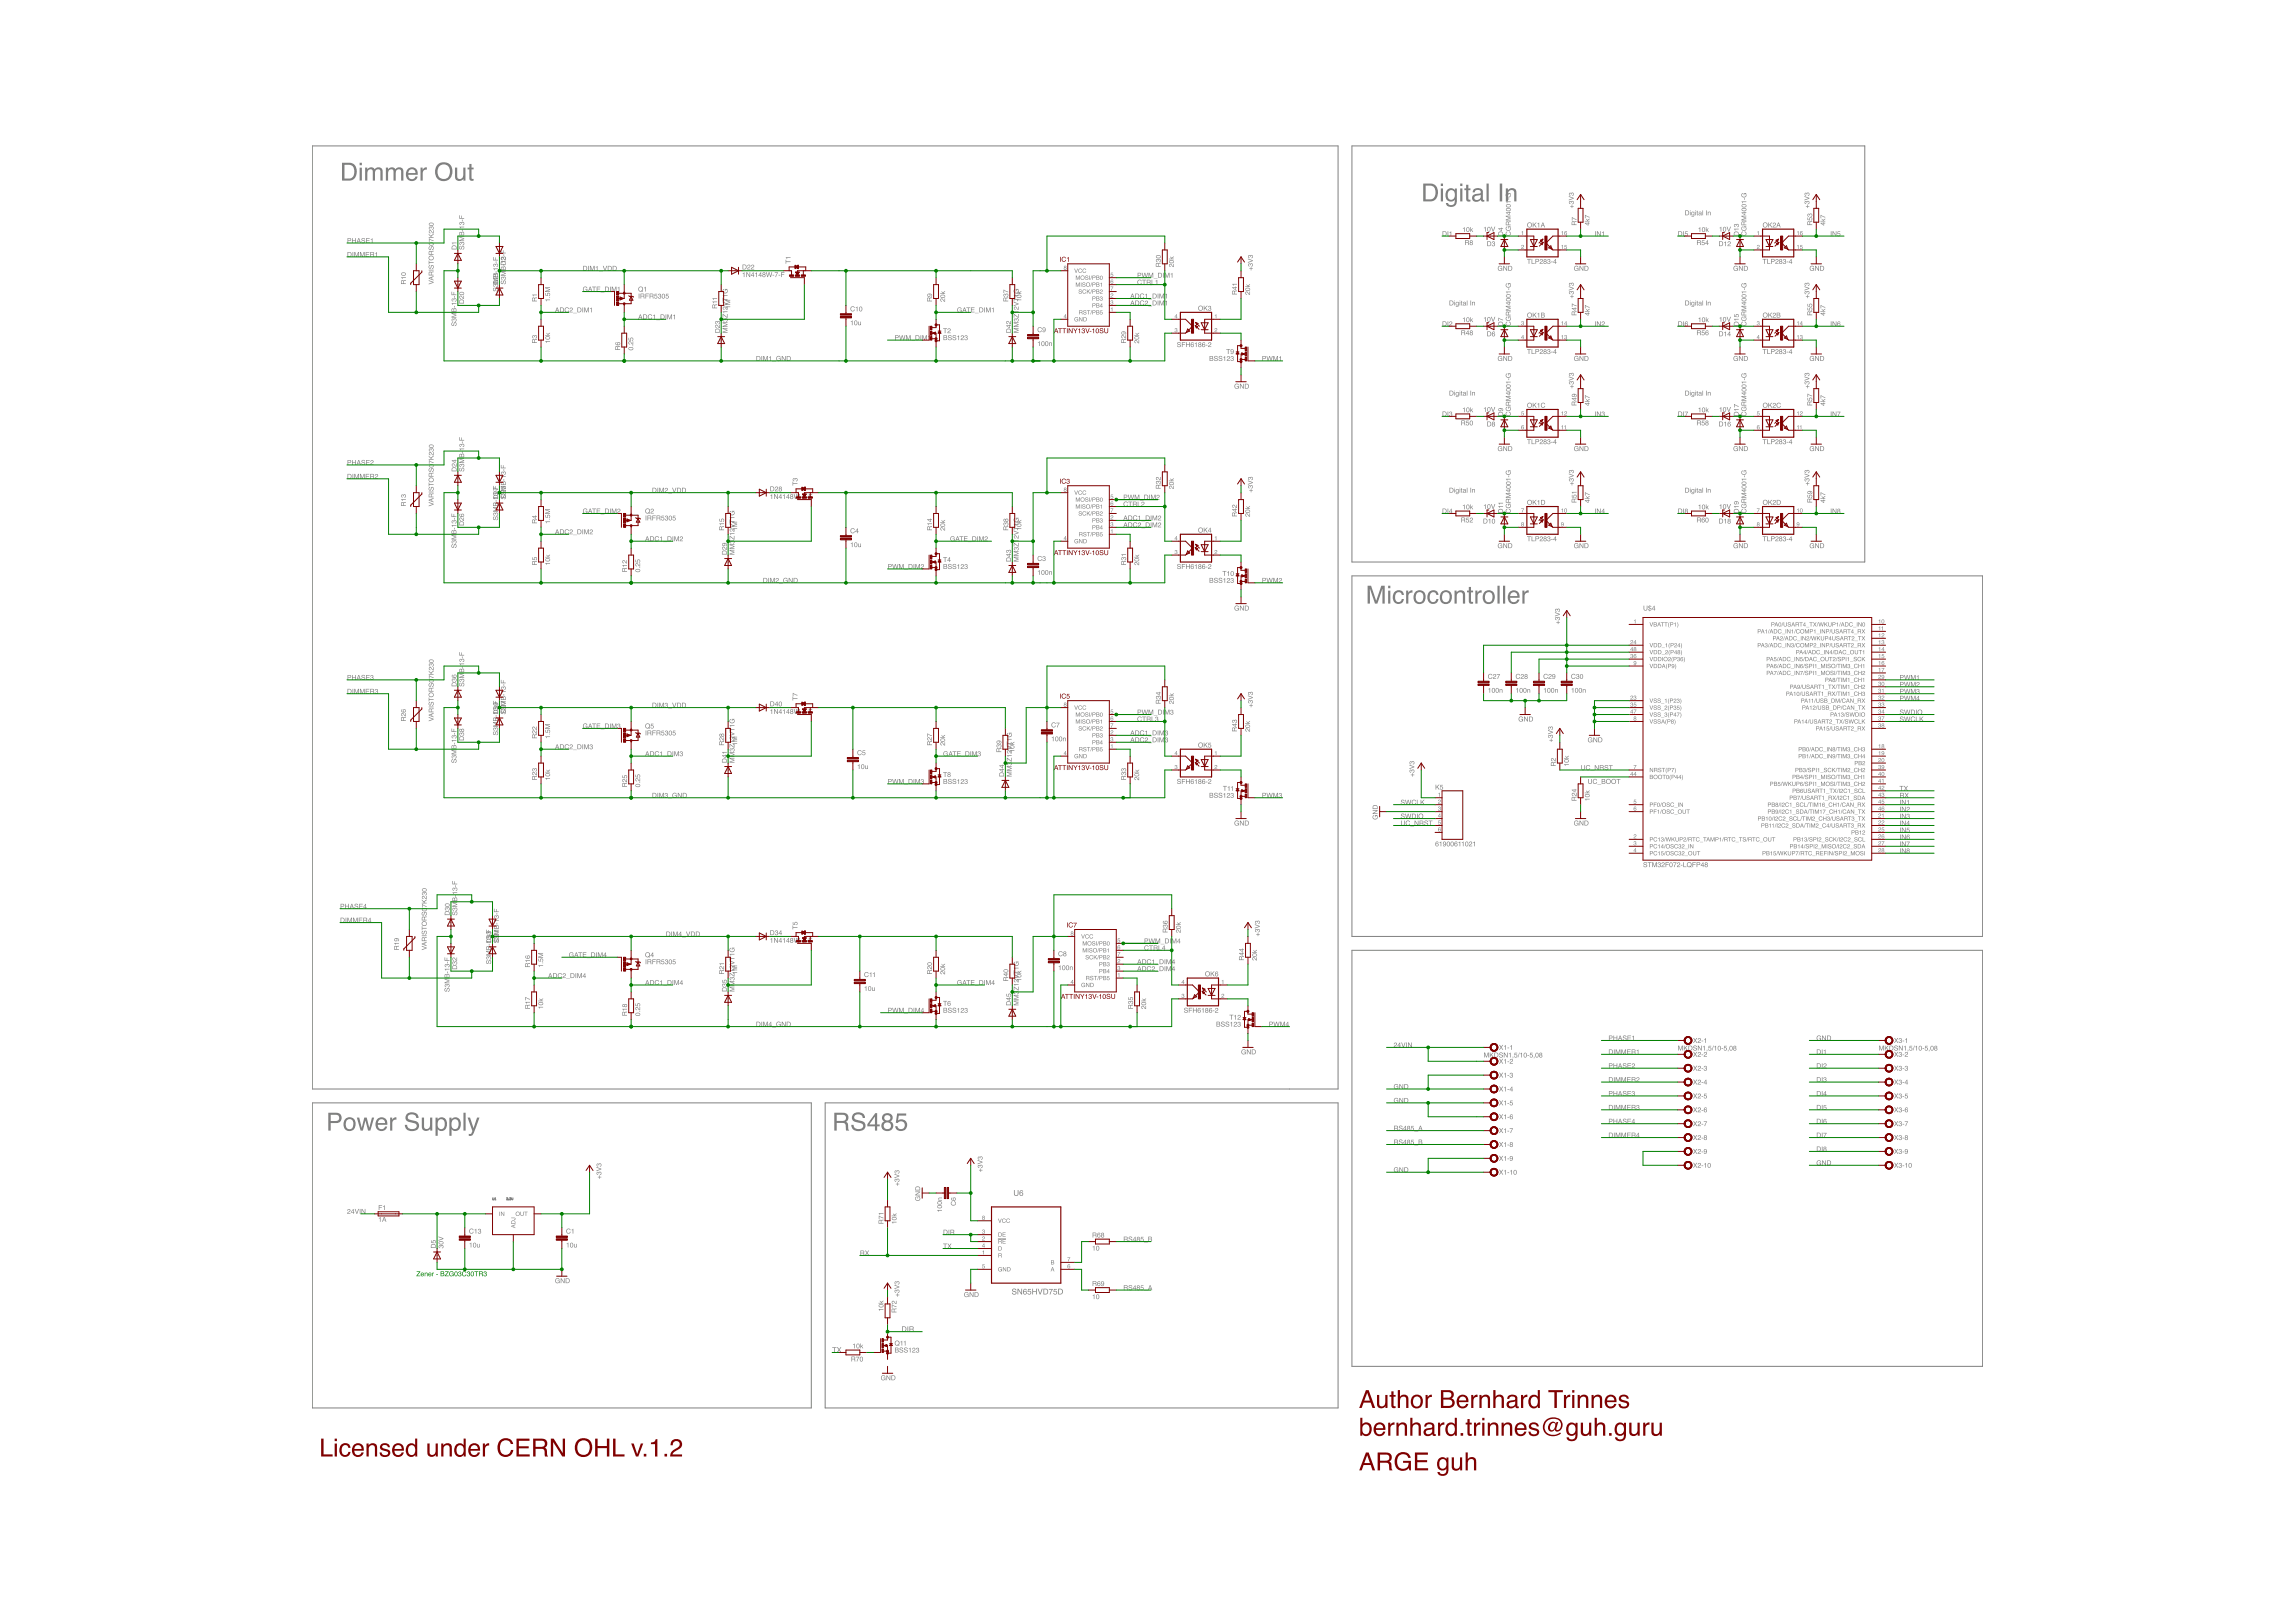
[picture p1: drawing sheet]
<svg xmlns="http://www.w3.org/2000/svg" width="841mm" height="594mm" viewBox="0 0 841 594" stroke-linecap="round" stroke-linejoin="round" font-family="sans-serif">
<path d="M501.2 214.5h1.2l1.9 5.6 1.9-5.6h1.2v6.6h-.8v-5.5l-1.8 5.5h-.9l-1.9-5.5v5.5h-.8zM508.7 216.3h.8v4.8h-.8zM508.7 214.5h.8v.9h-.8zM511 216.9a1.96 1.96 0 0 1 2.1-.7 1.96 1.96 0 0 1 1.4 1.7h-.8a1.25 1.25 0 0 0-1.5-1 1.25 1.25 0 0 0-.9 1.6 1.34 1.34 0 0 0 .4 1.7 1.34 1.34 0 0 0 1.8-.2l.2-.6h.8a2.11 2.11 0 0 1-2.6 1.7 2.11 2.11 0 0 1-1.5-2.8zM515.3 216.3h.8v.8l.7-.7 .8-.2-.1 .9a1.22 1.22 0 0 0-1.4 1.2v2.8h-.8zM519.3 217.2a1.91 1.91 0 0 0-.5 2.1 1.91 1.91 0 0 0 1.8 1.2 2.12 2.12 0 0 0 0-3.6zM518.6 216.9a2.3 2.3 0 0 1 3-.3 2.3 2.3 0 0 1 .7 2.9 2.28 2.28 0 0 1-3 1.6 2.28 2.28 0 0 1-1.2-3.2zM523.7 216.9a1.96 1.96 0 0 1 2.1-.7 1.96 1.96 0 0 1 1.3 1.7h-.7a1.25 1.25 0 0 0-1.6-1 1.25 1.25 0 0 0-.9 1.6 1.34 1.34 0 0 0 .5 1.7 1.34 1.34 0 0 0 1.7-.2l.3-.6h.7a2.11 2.11 0 0 1-2.6 1.7 2.11 2.11 0 0 1-1.4-2.8zM529 217.2a1.91 1.91 0 0 0-.6 2.1 1.91 1.91 0 0 0 1.8 1.2 2.12 2.12 0 0 0 0-3.6zM528.2 216.9a2.3 2.3 0 0 1 3-.3 2.3 2.3 0 0 1 .8 2.9 2.28 2.28 0 0 1-3 1.6 2.28 2.28 0 0 1-1.3-3.2zM533 216.3h.8v.7a1.68 1.68 0 0 1 2-.8 1.68 1.68 0 0 1 1.1 1.8v3.1h-.8v-3a1.18 1.18 0 0 0-1.4-1.1 1.18 1.18 0 0 0-.9 1.6v2.5h-.8zM538.3 215h.8v1.3h.7v.7h-.7v3.1l.1 .3h.6l-.1 .7a1.02 1.02 0 0 1-1.4-1v-3.1h-.7v-.7h.7zM540.7 216.3h.7v.8l.7-.7 .9-.2-.2 .9a1.22 1.22 0 0 0-1.3 1.2v2.8h-.8zM544.7 217.2a1.91 1.91 0 0 0-.5 2.1 1.91 1.91 0 0 0 1.7 1.2 2.12 2.12 0 0 0 .1-3.6zM544 216.9a2.3 2.3 0 0 1 2.9-.3 2.3 2.3 0 0 1 .8 2.9 2.28 2.28 0 0 1-3 1.6 2.28 2.28 0 0 1-1.3-3.2zM548.8 214.5h.8v6.6h-.8zM550.8 214.5h.8v6.6h-.8zM553.1 216.9a2.19 2.19 0 0 1 2.7-.4 2.19 2.19 0 0 1 1.1 2.4h-3.5a1.36 1.36 0 0 0 1 1.6 1.36 1.36 0 0 0 1.6-.9h.8a2.26 2.26 0 0 1-3 1.5 2.26 2.26 0 0 1-1.2-3.2zM553.8 217.3l-.4 1h2.7a1.3 1.3 0 0 0-.8-1.3 1.3 1.3 0 0 0-1.5 .3zM557.9 216.3h.7v.8l.8-.7 .8-.2-.1 .9a1.22 1.22 0 0 0-1.4 1.2v2.8h-.8z" fill-rule="evenodd" fill="#808080"/>
<path d="M495.4 53.4v152.4h188v-152.4" fill="none" stroke="#808080" stroke-width=".37"/>
<g fill="#808080">
<path d="M522.4 68v5h1.6a2.64 2.64 0 0 0 1.6-4.3l-1.2-.7zM521.6 67.2h2.6a3.3 3.3 0 0 1 2.4 5.1l-.6 .8-.8 .5-3.6 .2zM528 69h.8v4.8h-.8zM528 67.2h.8v.9h-.8zM530.3 69.6a1.8 1.8 0 0 1 2.8 0v-.6h.8v4.4a2.08 2.08 0 0 1-1.6 2.3 2.08 2.08 0 0 1-2.4-1.3h.8a1.38 1.38 0 0 0 1.8 .6 1.38 1.38 0 0 0 .6-1.9 2.02 2.02 0 0 1-2.6 .4 2.02 2.02 0 0 1-.8-2.5zM530.9 70.1l-.3 .5a1.56 1.56 0 0 0 .1 1.9 1.56 1.56 0 0 0 1.8 .5 1.94 1.94 0 0 0-.6-3.4zM535.1 69h.8v4.8h-.8zM535.1 67.2h.8v.9h-.8zM537.3 67.7h.8v1.3h.8v.7h-.8v3.1l.2 .3h.6l-.2 .7a1.02 1.02 0 0 1-1.4-1v-3.1h-.7v-.7h.7zM540.4 72a1 1 0 0 0 .5 1.3 1 1 0 0 0 1.3-.4l.4-.6v-1zM540 69.4a2.24 2.24 0 0 1 3.4 .5v3.1l.5 .2-.1 .6a.8 .8 0 0 1-1.1-.7 1.63 1.63 0 0 1-2.3 .7 1.63 1.63 0 0 1-.6-2.3l.8-.4 1.6-.2a.75 .75 0 0 0 .4-1.1 .75 .75 0 0 0-1.1-.2l-.7 .2-.4 .7h-.7zM544.8 67.2h.8v6.6h-.8zM549.6 67.2h.9v6.6h-.9zM551.8 69h.8v.7a1.68 1.68 0 0 1 2-.8 1.68 1.68 0 0 1 1.1 1.8v3.1h-.8v-3a1.18 1.18 0 0 0-1.4-1.1 1.18 1.18 0 0 0-.9 1.6v2.5h-.8z" fill-rule="evenodd"/>
<path d="M531.4 110.3v1.4l.7-.1 .3-.3v-.7zM531.2 110.1h.7a.91 .91 0 0 1 .8 .9 .91 .91 0 0 1-.8 .9h-.7zM532.9 110.6h.3v1.3h-.3zM532.9 110.1l.3 .2zM533.6 110.7l1-.1v1.2a.57 .57 0 0 1-.5 .6 .57 .57 0 0 1-.7-.4l.8 .2 .1-.5a.62 .62 0 0 1-.9-.1 .62 .62 0 0 1 .2-.9zM533.6 111.2a.45 .45 0 0 0 .9 0 .45 .45 0 0 0-.9 0zM534.9 110.6h.2v1.3h-.2zM534.9 110.1l.2 .2zM535.5 110.2l.4 .4-.2 .1 .2 1.2-.4-.2zM536.3 111.4v.1a.28 .28 0 0 0 .4 .2 .28 .28 0 0 0 .1-.4zM536.3 110.6l.8 .1 .2 1.2-.3-.2a.44 .44 0 0 1-.8 .1 .44 .44 0 0 1 .3-.7l.4-.3-.8 .2zM537.5 110.1h.2v1.8h-.2zM538.9 110.1h.2v1.8h-.2zM539.5 110.6h.3a.45 .45 0 0 1 .5 0 .45 .45 0 0 1 .2 .4v.9h-.2v-1l-.2-.2-.4 .2v1h-.2z" fill-rule="evenodd"/>
<path d="M531.4 143.3v1.4h.7l.3-.4v-.7zM531.2 143.1h.7a.91 .91 0 0 1 .8 .9 .91 .91 0 0 1-.8 .9h-.7zM532.9 143.6h.3v1.3h-.3zM532.9 143.1l.3 .2zM533.6 143.7l1-.1v1.2a.57 .57 0 0 1-.5 .6 .57 .57 0 0 1-.7-.4l.8 .2 .1-.5a.62 .62 0 0 1-.9-.1 .62 .62 0 0 1 .2-.9zM533.6 144.3a.45 .45 0 0 0 .9 0 .45 .45 0 0 0-.9 0zM534.9 143.6h.2v1.3h-.2zM534.9 143.1l.2 .2zM535.5 143.2l.4 .4-.2 .2 .2 1.1-.4-.2zM536.3 144.4v.1a.28 .28 0 0 0 .4 .2 .28 .28 0 0 0 .1-.4zM536.3 143.6l.8 .1 .2 1.2-.3-.2a.44 .44 0 0 1-.8 .1 .44 .44 0 0 1 .3-.7l.4-.3-.8 .2zM537.5 143.1h.2v1.8h-.2zM538.9 143.1h.2v1.8h-.2zM539.5 143.6l.3 .1a.45 .45 0 0 1 .5-.1 .45 .45 0 0 1 .2 .4v.9h-.2v-.9l-.2-.3-.4 .2v1h-.2z" fill-rule="evenodd"/>
<path d="M531.4 178.9v1.3h.7l.3-.3v-.7zM531.2 178.6h.7a.91 .91 0 0 1 .8 .9 .91 .91 0 0 1-.8 .9h-.7zM532.9 179.1h.3v1.3h-.3zM532.9 178.6l.3 .3zM533.6 179.3l1-.2v1.2a.57 .57 0 0 1-.5 .7 .57 .57 0 0 1-.7-.4l.8 .2 .1-.5a.62 .62 0 0 1-.9-.1 .62 .62 0 0 1 .2-.9zM533.6 179.8a.45 .45 0 0 0 .9 0 .45 .45 0 0 0-.9 0zM534.9 179.1h.2v1.3h-.2zM534.9 178.6l.2 .3zM535.5 178.8l.4 .3-.2 .2 .2 1.1-.4-.1zM536.3 180v.1a.28 .28 0 0 0 .4 .2 .28 .28 0 0 0 .1-.5zM536.3 179.2l.8 .1 .2 1.1-.3-.1a.44 .44 0 0 1-.8 .1 .44 .44 0 0 1 .3-.7l.4-.3-.8 .1zM537.5 178.6h.2v1.8h-.2zM538.9 178.6h.2v1.8h-.2zM539.5 179.1l.3 .1a.45 .45 0 0 1 .5-.1 .45 .45 0 0 1 .2 .5v.8h-.2v-.9l-.2-.2-.4 .2v.9h-.2z" fill-rule="evenodd"/>
<path d="M617.8 77.3v1.3h.6l.3-.3v-.7zM617.5 77.1h.8a.91 .91 0 0 1 .7 .9 .91 .91 0 0 1-.7 .9h-.8zM619.3 77.6h.2v1.3h-.2zM619.3 77.1l.2 .2zM619.9 77.7l1-.1v1.1a.57 .57 0 0 1-.4 .7 .57 .57 0 0 1-.7-.4l.7 .2 .2-.5a.62 .62 0 0 1-.9-.1 .62 .62 0 0 1 .1-.9zM620 78.2a.44 .44 0 0 0 .8 0 .44 .44 0 0 0-.8 0zM621.2 77.6h.3v1.3h-.3zM621.2 77.1l.3 .2zM621.8 77.2l.5 .3-.2 .2 .2 1.2-.4-.2zM622.7 78.4v.1a.28 .28 0 0 0 .4 .2 .28 .28 0 0 0 0-.5zM622.6 77.6l.9 .1 .2 1.2-.4-.2a.44 .44 0 0 1-.7 .1 .44 .44 0 0 1 .2-.7l.5-.3-.8 .1zM623.9 77.1h.2v1.8h-.2zM625.2 77.1h.3v1.8h-.3zM625.8 77.5l.3 .1a.45 .45 0 0 1 .5-.1 .45 .45 0 0 1 .3 .5v.9h-.2v-1l-.3-.2-.3 .2-.1 1h-.2z" fill-rule="evenodd"/>
<path d="M617.8 110.3v1.4l.6-.1 .3-.3v-.7zM617.5 110.1h.8a.91 .91 0 0 1 .7 .9 .91 .91 0 0 1-.7 .9h-.8zM619.3 110.6h.2v1.3h-.2zM619.3 110.1l.2 .2zM619.9 110.7l1-.1v1.2a.57 .57 0 0 1-.4 .6 .57 .57 0 0 1-.7-.4l.7 .2 .2-.5a.62 .62 0 0 1-.9-.1 .62 .62 0 0 1 .1-.9zM620 111.2a.44 .44 0 0 0 .8 0 .44 .44 0 0 0-.8 0zM621.2 110.6h.3v1.3h-.3zM621.2 110.1l.3 .2zM621.8 110.2l.5 .4-.2 .1 .2 1.2-.4-.2zM622.7 111.4v.1a.28 .28 0 0 0 .4 .2 .28 .28 0 0 0 0-.4zM622.6 110.6l.9 .1 .2 1.2-.4-.2a.44 .44 0 0 1-.7 .1 .44 .44 0 0 1 .2-.7l.5-.3-.8 .2zM623.9 110.1h.2v1.8h-.2zM625.2 110.1h.3v1.8h-.3zM625.8 110.6h.3a.45 .45 0 0 1 .5 0 .45 .45 0 0 1 .3 .4v.9h-.2v-1l-.3-.2-.3 .2-.1 1h-.2z" fill-rule="evenodd"/>
<path d="M617.8 143.3v1.4h.6l.3-.4v-.7zM617.5 143.1h.8a.91 .91 0 0 1 .7 .9 .91 .91 0 0 1-.7 .9h-.8zM619.3 143.6h.2v1.3h-.2zM619.3 143.1l.2 .2zM619.9 143.7l1-.1v1.2a.57 .57 0 0 1-.4 .6 .57 .57 0 0 1-.7-.4l.7 .2 .2-.5a.62 .62 0 0 1-.9-.1 .62 .62 0 0 1 .1-.9zM620 144.3a.44 .44 0 0 0 .8 0 .44 .44 0 0 0-.8 0zM621.2 143.6h.3v1.3h-.3zM621.2 143.1l.3 .2zM621.8 143.2l.5 .4-.2 .2 .2 1.1-.4-.2zM622.7 144.4v.1a.28 .28 0 0 0 .4 .2 .28 .28 0 0 0 0-.4zM622.6 143.6l.9 .1 .2 1.2-.4-.2a.44 .44 0 0 1-.7 .1 .44 .44 0 0 1 .2-.7l.5-.3-.8 .2zM623.9 143.1h.2v1.8h-.2zM625.2 143.1h.3v1.8h-.3zM625.8 143.6l.3 .1a.45 .45 0 0 1 .5-.1 .45 .45 0 0 1 .3 .4v.9h-.2v-.9l-.3-.3-.3 .2-.1 1h-.2z" fill-rule="evenodd"/>
<path d="M617.8 178.9v1.3h.6l.3-.3v-.7zM617.5 178.6h.8a.91 .91 0 0 1 .7 .9 .91 .91 0 0 1-.7 .9h-.8zM619.3 179.1h.2v1.3h-.2zM619.3 178.6l.2 .3zM619.9 179.3l1-.2v1.2a.57 .57 0 0 1-.4 .7 .57 .57 0 0 1-.7-.4l.7 .2 .2-.5a.62 .62 0 0 1-.9-.1 .62 .62 0 0 1 .1-.9zM620 179.8a.44 .44 0 0 0 .8 0 .44 .44 0 0 0-.8 0zM621.2 179.1h.3v1.3h-.3zM621.2 178.6l.3 .3zM621.8 178.8l.5 .3-.2 .2 .2 1.1-.4-.1zM622.7 180v.1a.28 .28 0 0 0 .4 .2 .28 .28 0 0 0 0-.5zM622.6 179.2l.9 .1 .2 1.1-.4-.1a.44 .44 0 0 1-.7 .1 .44 .44 0 0 1 .2-.7l.5-.3-.8 .1zM623.9 178.6h.2v1.8h-.2zM625.2 178.6h.3v1.8h-.3zM625.8 179.1l.3 .1a.45 .45 0 0 1 .5-.1 .45 .45 0 0 1 .3 .5v.8h-.2v-.9l-.3-.2-.3 .2-.1 .9h-.2z" fill-rule="evenodd"/>
</g>
<path d="M302.4 403.9h187.9v111.8h-187.9z" fill="none" stroke="#808080" stroke-width=".37"/>
<path d="M306.6 408.3v2.3h2.1a1.13 1.13 0 0 0 1.3-1.1 1.13 1.13 0 0 0-1.2-1.2zM305.7 407.6h3.1a1.79 1.79 0 0 1 2 1.1 1.79 1.79 0 0 1-.8 2.2l.7 .6 .5 2.6h-1.1l-.3-2.4-1.2-.4h-2v2.8h-.9zM312.8 408a2.56 2.56 0 0 1 4.2 1.5h-.8a1.62 1.62 0 0 0-1.5-1.3 1.62 1.62 0 0 0-1.7 1.1l.2 .5 1 .4a3 3 0 0 1 2.9 1.7 2.58 2.58 0 0 1-1.4 2.3 2.58 2.58 0 0 1-2.8-.3l-.7-.8-.2-.7v-.4h.8a1.83 1.83 0 0 0 1.6 1.6 1.83 1.83 0 0 0 1.9-1.2l-.1-.6-.9-.5a3.3 3.3 0 0 1-3.1-1.5l.1-1.2zM320.6 408.9l-2 2.9h2zM320.8 407.7h.6v4.1h1v.7h-1v1.6h-.8v-1.6h-2.8v-.7zM324 409.5a1.1 1.1 0 0 0 2.2 0 1.1 1.1 0 0 0-2.2 0zM323.9 412.4a1.31 1.31 0 0 0 2.6 0 1.31 1.31 0 0 0-2.6 0zM323.7 408.2a1.92 1.92 0 0 1 2.4-.4 1.92 1.92 0 0 1 .9 2.3l-.7 .6a1.99 1.99 0 0 1 .8 2.7 1.99 1.99 0 0 1-2.8 .8 1.83 1.83 0 0 1-1.3-1.7 1.83 1.83 0 0 1 1.1-1.8 1.44 1.44 0 0 1-.4-2.5zM328.8 407.8h3.3v.8h-2.7l-.3 1.8a2.2 2.2 0 0 1 3.4 1.9 2.2 2.2 0 0 1-3.5 1.7l-.7-.7-.3-.8h.9a1.41 1.41 0 0 0 2.1 .7 1.41 1.41 0 0 0 .2-2.2 1.41 1.41 0 0 0-2.2 .3h-.7z" fill-rule="evenodd" fill="#808080"/>
<path d="M495.4 53.4h188M114.4 403.9h182.9v111.8h-182.9z" fill="none" stroke="#808080" stroke-width=".37"/>
<path d="M120.3 407.6h3a1.89 1.89 0 0 1 1.9 1.8 1.89 1.89 0 0 1-1.9 1.9h-2.1v2.8h-.9zM121.2 408.3v2.3h1.8a1.15 1.15 0 0 0 1.3-1.1 1.15 1.15 0 0 0-1.3-1.2zM127.2 410.2a1.91 1.91 0 0 0-.5 2.1 1.91 1.91 0 0 0 1.8 1.2 2.12 2.12 0 0 0 0-3.6zM126.5 409.9a2.3 2.3 0 0 1 2.9-.3 2.3 2.3 0 0 1 .8 2.9 2.28 2.28 0 0 1-3 1.6 2.28 2.28 0 0 1-1.2-3.2zM130.8 409.3h.8l1 3.8 .9-3.8h.9l.9 3.8 1-3.8h.8l-1.4 4.8h-.8l-1-3.7-.9 3.7h-.9zM138.2 409.9a2.19 2.19 0 0 1 2.7-.4 2.19 2.19 0 0 1 1.1 2.5h-3.5a1.36 1.36 0 0 0 1 1.5 1.36 1.36 0 0 0 1.6-.9h.8a2.26 2.26 0 0 1-3 1.5 2.26 2.26 0 0 1-1.2-3.1zM138.9 410.3l-.4 1h2.6a1.3 1.3 0 0 0-.7-1.3 1.3 1.3 0 0 0-1.5 .3zM143 409.3h.7v.9l.7-.8 .9-.2-.2 .9a1.22 1.22 0 0 0-1.3 1.3v2.7h-.8zM149.2 408a2.56 2.56 0 0 1 4.2 1.5h-.8a1.62 1.62 0 0 0-1.5-1.3 1.62 1.62 0 0 0-1.7 1.1l.2 .5 1 .4a3 3 0 0 1 2.9 1.7 2.58 2.58 0 0 1-1.4 2.3 2.58 2.58 0 0 1-2.8-.3l-.7-.8-.2-.7v-.4h.8a1.83 1.83 0 0 0 1.6 1.6 1.83 1.83 0 0 0 1.9-1.2l-.1-.6-.9-.5a3.3 3.3 0 0 1-3.1-1.5l.1-1.2zM154.6 409.3h.8v3.2a1.14 1.14 0 0 0 1.4 1 1.14 1.14 0 0 0 .8-1.5v-2.7h.8v4.8h-.7v-.7a1.65 1.65 0 0 1-1.9 .8 1.65 1.65 0 0 1-1.2-1.6zM161 410.1a2.27 2.27 0 0 0 .3 3.4 1.9 1.9 0 0 0 1.7-1.3 1.9 1.9 0 0 0-.6-2.1l-.7-.2zM159.6 409.4h.8v.6a1.94 1.94 0 0 1 2.4-.6 1.94 1.94 0 0 1 1 2.2 2.01 2.01 0 0 1-.9 2.4 2.01 2.01 0 0 1-2.5-.4v2.4h-.8zM166.1 410.1a2.27 2.27 0 0 0 .3 3.4 1.9 1.9 0 0 0 1.7-1.3 1.9 1.9 0 0 0-.6-2.1l-.7-.2zM164.7 409.4h.8v.6a1.94 1.94 0 0 1 2.3-.6 1.94 1.94 0 0 1 1.1 2.2 2.01 2.01 0 0 1-.9 2.4 2.01 2.01 0 0 1-2.5-.4v2.4h-.8zM169.8 407.6h.8v6.5h-.8zM171.3 409.3h1l1.2 3.9 1.3-3.9h.9l-1.5 4.1a3.1 3.1 0 0 1-1.6 2.6h-.8v-.7h.8l.5-1.1z" fill-rule="evenodd" fill="#808080"/>
<path d="M490.3 53.4h-375.9v345.5h358.2" fill="none" stroke="#808080" stroke-width=".37"/>
<path d="M126.2 60.4v5h1.6a2.64 2.64 0 0 0 1.6-4.4l-1.2-.6zM125.3 59.6h2.7a3.3 3.3 0 0 1 2.4 5.1l-.6 .8-.8 .5-3.7 .2zM131.8 61.4h.8v4.8h-.8zM131.8 59.6h.8v.9h-.8zM133.8 61.4h.8v.7a1.56 1.56 0 0 1 2.7-.1 1.58 1.58 0 0 1 1.8-.7 1.58 1.58 0 0 1 1.1 1.7v3.2h-.8v-3.4a1.03 1.03 0 0 0-1.3-.8 1.03 1.03 0 0 0-.7 1.4v2.8h-.8v-3.2a1 1 0 0 0-1.1-1 1 1 0 0 0-.9 1.2v3h-.8zM141.4 61.4h.8v.7a1.56 1.56 0 0 1 2.7-.1 1.58 1.58 0 0 1 1.8-.7 1.58 1.58 0 0 1 1.1 1.7v3.2h-.8v-3.4a1.03 1.03 0 0 0-1.3-.8 1.03 1.03 0 0 0-.7 1.4v2.8h-.8v-3.2a1 1 0 0 0-1.1-1 1 1 0 0 0-.9 1.2v3h-.8zM149.4 62a2.19 2.19 0 0 1 2.6-.5 2.19 2.19 0 0 1 1.1 2.5h-3.5a1.36 1.36 0 0 0 1 1.6 1.36 1.36 0 0 0 1.6-.9h.8a2.26 2.26 0 0 1-3 1.5 2.26 2.26 0 0 1-1.2-3.2zM150 62.4l-.4 1h2.7a1.3 1.3 0 0 0-.8-1.3 1.3 1.3 0 0 0-1.5 .3zM154.1 61.4h.8v.8l.7-.8 .8-.1-.1 .8a1.22 1.22 0 0 0-1.4 1.3v2.8h-.8zM160.4 60.3a3.3 3.3 0 0 1 4.3-.2 3.3 3.3 0 0 1 .8 4.2 3.2 3.2 0 0 1-4.2 1.8 3.2 3.2 0 0 1-1.8-4.2zM161 60.9a2.67 2.67 0 0 0-.5 3.2 2.67 2.67 0 0 0 3 1.3 2.8 2.8 0 0 0 1.4-2.9 2.8 2.8 0 0 0-2.3-2.3l-.7 .1zM166.7 61.4h.9v3.1a1.14 1.14 0 0 0 1.3 1.1 1.14 1.14 0 0 0 .9-1.5v-2.7h.8v4.8h-.8v-.8a1.65 1.65 0 0 1-1.8 .8 1.65 1.65 0 0 1-1.3-1.6zM172 60h.8v1.4h.8v.6h-.8v3.2l.2 .3h.6l-.2 .7a1.02 1.02 0 0 1-1.4-1v-3.2h-.7v-.6h.7z" fill-rule="evenodd" fill="#808080"/>
<path d="M490.3 53.4v345.5h-17.7M495.4 210.9h231.1v132.1h-231.1zM495.4 348.1h231.1v152.3h-231.1z" fill="none" stroke="#808080" stroke-width=".37"/>
<g fill="#808080">
<path d="M602.4 315.9l.2-.1a.68 .68 0 0 1 1 .5h-.2a.42 .42 0 0 0-.5-.3 .42 .42 0 0 0-.4 .4l.1 .1a.66 .66 0 0 1 .9 .2 .66 .66 0 0 1-.2 .9 .71 .71 0 0 1-1.1-.6h.2a.41 .41 0 0 0 .5 .5 .41 .41 0 0 0 .3-.6 .64 .64 0 0 1-.7-.2 .64 .64 0 0 1-.1-.8zM603.8 315.8h1.5v.2h-.7v1.6h-.2v-1.6h-.6zM605.5 315.8h.3l.5 1.5 .5-1.5h.4v1.8h-.2v-1.5l-.6 1.5h-.2l-.5-1.5v1.5h-.2zM607.7 315.9a.5 .5 0 0 1 .7 0 .5 .5 0 0 1 0 .8 .58 .58 0 0 1-.2 .9 .58 .58 0 0 1-.8-.5h.3a.35 .35 0 0 0 .5 .3 .35 .35 0 0 0 0-.6h-.3l.1-.2a.28 .28 0 0 0 .3-.2 .28 .28 0 0 0-.3-.4l-.5 .4zM609.1 315.9a.63 .63 0 0 1 1 .4 .63 .63 0 0 1-.8 .8l-.2 .3h.9v.2h-1.2l.3-.6a.57 .57 0 0 0 .6-.3 .57 .57 0 0 0-.1-.6l-.7 .4zM610.4 315.8h1.2v.2h-1v.6h.9v.2h-.9v.8h-.2zM611.9 316a.81 .81 0 0 1 1.1 .7 .81 .81 0 0 1-.9 .9l-.3-.6zM612.2 316.1l-.2 .3a.56 .56 0 0 0-.1 .7 .56 .56 0 0 0 .7 .2l.1-.1a.67 .67 0 0 0-.5-1.1zM613.1 315.9h1.3l-.8 1.7h-.2l.1-.5 .6-1h-1zM614.8 315.9a.63 .63 0 0 1 1 .4 .63 .63 0 0 1-.8 .8l-.2 .3h.9v.2h-1.2l.3-.6a.57 .57 0 0 0 .5-.3 .57 .57 0 0 0 0-.6l-.7 .4zM615.9 316.8h.6v.2h-.6zM616.9 315.8h.2v1.6h.9v.2h-1.1zM618.5 315.9a.94 .94 0 0 1 1.3 .2 .94 .94 0 0 1-.2 1.3l.2 .3-.4-.1a.95 .95 0 0 1-1.2-.5 .95 .95 0 0 1 .3-1.2zM618.6 316.1a.72 .72 0 0 0-.2 1 .72 .72 0 0 0 .9 .3l-.2-.2a.63 .63 0 0 0 .5-.9 .63 .63 0 0 0-1-.2zM620.2 315.8h1.3v.2h-1v.6h.8v.2h-.8v.8h-.3zM621.7 315.8h.8a.52 .52 0 0 1 .6 .5 .52 .52 0 0 1-.6 .5h-.5v.8h-.3zM622 316v.6h.5a.31 .31 0 0 0 .3-.3 .31 .31 0 0 0-.3-.3zM624 316.2l-.5 .8h.5zM624.1 315.8l.1 1.2h.3l-.3 .6h-.2v-.4h-.7zM624.9 316.3a.3 .3 0 0 0 .6 0 .3 .3 0 0 0-.6 0zM624.9 317.1a.36 .36 0 0 0 .7 0 .36 .36 0 0 0-.7 0zM624.9 316a.5 .5 0 0 1 .7-.1 .5 .5 0 0 1 0 .8 .54 .54 0 0 1 .1 .8 .54 .54 0 0 1-.8 0 .54 .54 0 0 1 .1-.8l-.3-.4z" fill-rule="evenodd"/>
<path d="M582.1 270.3a.8 .8 0 0 1 1.4 .3h-.2a.62 .62 0 0 0-1-.1 .62 .62 0 0 0 .1 .9 .62 .62 0 0 0 .9-.3h-.6v-.2h.8v1l-.2-.3a.9 .9 0 0 1-1.3 0 .9 .9 0 0 1 .1-1.3zM583.9 270.1h.3l.9 1.4v-1.4h.2v1.8h-.2l-1-1.5v1.5h-.2zM586 270.3v1.4l.6-.1 .3-.3v-.7zM585.7 270.1h.7a.91 .91 0 0 1 .8 .9 .91 .91 0 0 1-.8 .9h-.7z" fill-rule="evenodd"/>
<path d="M573.2 279.9h1.7v.2h-1.2l-.2 .4zM573.3 278.3l.3-.2a.75 .75 0 0 1 1 .1 .75 .75 0 0 1 .1 1h-.2a.8 .8 0 0 1-.9 0 .8 .8 0 0 1-.3-.9zM573.4 278.5a.67 .67 0 0 0 .7 .6 .67 .67 0 0 0 .6-.6l-.7-.2zM573.6 276.8l.5 .5 .8-.6v.3l-.6 .4 .6 .4h-1.8v-.2h1.1z" fill-rule="evenodd"/>
<path d="M545.4 252.3l.7-.3v1.7h-.3v-1.2zM546.9 252.1a.81 .81 0 0 1 1 .7 .81 .81 0 0 1-.8 .9l-.4-.6zM547.1 252.2l-.2 .3a.56 .56 0 0 0 0 .7 .56 .56 0 0 0 .6 .2l.1-.1a.67 .67 0 0 0-.5-1.1zM548.3 252.1a.81 .81 0 0 1 1 .7 .81 .81 0 0 1-.8 .9l-.4-.6zM548.5 252.2l-.2 .3a.56 .56 0 0 0-.1 .7 .56 .56 0 0 0 .7 .2l.1-.1a.67 .67 0 0 0-.5-1.1zM549.5 252.4l.3 .1a.45 .45 0 0 1 .6-.1 .45 .45 0 0 1 .2 .5v.8h-.2v-.9l-.3-.2-.3 .2-.1 .9h-.2z" fill-rule="evenodd"/>
<path d="M555.6 252.3l.6-.3v1.7h-.2v-1.2zM557 252.1a.81 .81 0 0 1 1.1 .7 .81 .81 0 0 1-.9 .9l-.4-.6zM557.3 252.2l-.2 .3a.56 .56 0 0 0-.1 .7 .56 .56 0 0 0 .7 .2v-.1a.67 .67 0 0 0-.4-1.1zM558.4 252.1a.81 .81 0 0 1 1.1 .7 .81 .81 0 0 1-.9 .9l-.4-.6zM558.7 252.2l-.2 .3a.56 .56 0 0 0-.1 .7 .56 .56 0 0 0 .7 .2v-.1a.67 .67 0 0 0-.4-1.1zM559.7 252.4l.3 .1a.45 .45 0 0 1 .5-.1 .45 .45 0 0 1 .3 .5v.8h-.3v-.9l-.2-.2-.4 .2v.9h-.2z" fill-rule="evenodd"/>
<path d="M565.8 252.3l.6-.3v1.7h-.2v-1.2zM567.2 252.1a.81 .81 0 0 1 1 .7 .81 .81 0 0 1-.8 .9l-.4-.6zM567.4 252.2l-.1 .3a.56 .56 0 0 0-.1 .7 .56 .56 0 0 0 .7 .2v-.1a.67 .67 0 0 0-.5-1.1zM568.6 252.1a.81 .81 0 0 1 1 .7 .81 .81 0 0 1-.8 .9l-.4-.6zM568.8 252.2l-.1 .3a.56 .56 0 0 0-.1 .7 .56 .56 0 0 0 .6 .2l.1-.1a.67 .67 0 0 0-.5-1.1zM569.8 252.4l.4 .1a.45 .45 0 0 1 .5-.1 .45 .45 0 0 1 .2 .5v.8h-.2v-.9l-.3-.2-.3 .2v.9h-.3z" fill-rule="evenodd"/>
<path d="M575.9 252.3l.7-.3v1.7h-.3v-1.2zM577.3 252.1a.81 .81 0 0 1 1.1 .7 .81 .81 0 0 1-.9 .9l-.3-.6zM577.6 252.2l-.2 .3a.56 .56 0 0 0-.1 .7 .56 .56 0 0 0 .7 .2l.1-.1a.67 .67 0 0 0-.5-1.1zM578.7 252.1a.81 .81 0 0 1 1.1 .7 .81 .81 0 0 1-.9 .9l-.4-.6zM579 252.2l-.2 .3a.56 .56 0 0 0-.1 .7 .56 .56 0 0 0 .7 .2l.1-.1a.67 .67 0 0 0-.5-1.1zM580 252.4l.3 .1a.45 .45 0 0 1 .5-.1 .45 .45 0 0 1 .3 .5v.8h-.3v-.9l-.2-.2-.3 .2-.1 .9h-.2z" fill-rule="evenodd"/>
<path d="M556.7 262.7a.8 .8 0 0 1 1.4 .3h-.2a.62 .62 0 0 0-1-.2 .62 .62 0 0 0 .1 1 .62 .62 0 0 0 .9-.3h-.6v-.2h.8v1l-.2-.3a.9 .9 0 0 1-1.3 0 .9 .9 0 0 1 .1-1.3zM558.5 262.5h.3l.9 1.4v-1.4h.2v1.8h-.2l-1-1.5v1.5h-.2zM560.6 262.7v1.3h.6l.3-.3v-.7zM560.3 262.5h.7a.91 .91 0 0 1 .8 .9 .91 .91 0 0 1-.8 .9h-.7z" fill-rule="evenodd"/>
<path d="M580.8 292.6h1.7v.2h-1.2l-.2 .4zM580.9 291l.3-.2a.75 .75 0 0 1 1 .1 .75 .75 0 0 1 .1 1h-.2a.8 .8 0 0 1-.9 0 .8 .8 0 0 1-.3-.9zM581 291.2a.67 .67 0 0 0 .7 .6 .67 .67 0 0 0 .6-.6l-.6-.2zM581.2 289.5l.5 .5 .8-.6v.3l-.6 .4 .6 .4h-1.8v-.2h1.1z" fill-rule="evenodd"/>
<path d="M577.1 300.8a.8 .8 0 0 1 1.3 .3h-.2a.62 .62 0 0 0-1-.2 .62 .62 0 0 0 .1 1 .62 .62 0 0 0 .9-.3h-.5v-.2h.8v.9l-.3-.2a.9 .9 0 0 1-1.3 0 .9 .9 0 0 1 .2-1.3zM578.8 300.6h.3l.9 1.4v-1.4h.2v1.7h-.2l-.9-1.4v1.4h-.3zM580.9 300.8v1.3h.6l.3-.3v-.7zM580.6 300.6h.8a.91 .91 0 0 1 .7 .9 .91 .91 0 0 1-.7 .8h-.8z" fill-rule="evenodd"/>
<path d="M570.3 227.8h.6v-.5h.2v.5h.5v.3h-.5v.5h-.2v-.5h-.6zM570 226.2l.3-.2 .4 .3a.58 .58 0 0 1 1 .1 .58 .58 0 0 1-.6 .8v-.3a.35 .35 0 0 0 .4-.5 .35 .35 0 0 0-.7 0v.3l-.2-.1a.28 .28 0 0 0-.2-.3 .28 .28 0 0 0-.3 .3l.3 .5a.58 .58 0 0 1-.5-.3 .58 .58 0 0 1 .1-.6zM569.8 224.2l1.8 .7v.2l-1.8 .7v-.3l1.5-.5-1.5-.5zM570 223.1l.3-.1 .4 .2a.58 .58 0 0 1 1 .1 .58 .58 0 0 1-.6 .8v-.2a.35 .35 0 0 0 .4-.5 .35 .35 0 0 0-.7 0v.2h-.2a.28 .28 0 0 0-.2-.4 .28 .28 0 0 0-.3 .3l.3 .6a.58 .58 0 0 1-.5-.4 .58 .58 0 0 1 .1-.6z" fill-rule="evenodd"/>
<path d="M567.8 271h.5v-.5h.2v.5h.6v.2h-.6v.6h-.2v-.6h-.5zM567.4 269.3l.4-.1 .3 .2a.58 .58 0 0 1 1 .2 .58 .58 0 0 1-.6 .8v-.3a.35 .35 0 0 0 .4-.5 .35 .35 0 0 0-.6 0v.3l-.2-.1a.28 .28 0 0 0-.3-.4 .28 .28 0 0 0-.3 .3l.4 .6a.58 .58 0 0 1-.5-.3 .58 .58 0 0 1 0-.7zM567.3 267.4l1.8 .7v.2l-1.8 .7v-.3l1.5-.5-1.5-.5zM567.4 266.3l.4-.2 .3 .3a.58 .58 0 0 1 1 .1 .58 .58 0 0 1-.6 .8v-.2a.35 .35 0 0 0 .4-.5 .35 .35 0 0 0-.6 0v.2l-.2-.1a.28 .28 0 0 0-.3-.3 .28 .28 0 0 0-.3 .3l.4 .6a.58 .58 0 0 1-.5-.4 .58 .58 0 0 1 0-.6z" fill-rule="evenodd"/>
<path d="M526.2 308.4l.6-.2 .3 .3-.2 .2a.41 .41 0 0 0-.6-.3 .41 .41 0 0 0-.1 .7 .58 .58 0 0 1 .9 .2 .58 .58 0 0 1-.4 .8 .58 .58 0 0 1-.7-.6zM526.2 309.4a.4 .4 0 0 0 .8 0 .4 .4 0 0 0-.8 0zM527.5 308.6l.7-.4v1.8h-.3v-1.3zM528.9 308.4a.79 .79 0 0 1 1.1 .7 .79 .79 0 0 1-1.1 .8l-.1-.4h.2a.35 .35 0 0 0 .4 .3 .35 .35 0 0 0 .3-.4v-.2l-.3 .2a.58 .58 0 0 1-.6-.3 .58 .58 0 0 1 .1-.7zM529 308.8a.37 .37 0 0 0 .7 0 .37 .37 0 0 0-.7 0zM530.3 308.4a.81 .81 0 0 1 1.1 .7 .81 .81 0 0 1-.9 .9l-.3-.6zM530.6 308.5l-.2 .2a.56 .56 0 0 0-.1 .7 .56 .56 0 0 0 .7 .3l.1-.2a.67 .67 0 0 0-.5-1zM531.7 308.4a.81 .81 0 0 1 1.1 .7 .81 .81 0 0 1-.9 .9l-.4-.6zM532 308.5l-.2 .2a.56 .56 0 0 0-.1 .7 .56 .56 0 0 0 .7 .3l.1-.2a.67 .67 0 0 0-.5-1zM533.1 308.4l.6-.2 .4 .3-.2 .2a.41 .41 0 0 0-.6-.3 .41 .41 0 0 0-.1 .7 .58 .58 0 0 1 .9 .2 .58 .58 0 0 1-.5 .8 .58 .58 0 0 1-.6-.6zM533.2 309.4a.37 .37 0 0 0 .7 0 .37 .37 0 0 0-.7 0zM534.5 308.6l.6-.4v1.8h-.2v-1.3zM535.7 308.6l.6-.4v1.8h-.2v-1.3zM537.1 308.4a.81 .81 0 0 1 1.1 .7 .81 .81 0 0 1-.9 .9l-.4-.6zM537.3 308.5l-.1 .2a.56 .56 0 0 0-.1 .7 .56 .56 0 0 0 .7 .3v-.2a.67 .67 0 0 0-.5-1zM538.5 308.3a.63 .63 0 0 1 1 .4 .63 .63 0 0 1-.7 .8l-.3 .3h1v.2h-1.2l.3-.6a.57 .57 0 0 0 .5-.3 .57 .57 0 0 0 0-.7l-.8 .4zM539.8 308.6l.7-.4v1.8h-.2v-1.3z" fill-rule="evenodd"/>
<path d="M517 283.7h.5v-.5h.2v.5h.6v.2h-.6v.6h-.2v-.6h-.5zM516.6 282l.4-.1 .4 .2a.58 .58 0 0 1 .9 .2 .58 .58 0 0 1-.6 .8v-.3a.35 .35 0 0 0 .4-.5 .35 .35 0 0 0-.6 0v.3l-.2-.1a.28 .28 0 0 0-.3-.4 .28 .28 0 0 0-.3 .3l.4 .6a.58 .58 0 0 1-.5-.3 .58 .58 0 0 1 0-.7zM516.5 280.1l1.8 .7v.2l-1.8 .7v-.3l1.5-.5-1.5-.5zM516.6 279l.4-.2 .4 .3a.58 .58 0 0 1 .9 .1 .58 .58 0 0 1-.6 .8v-.2a.35 .35 0 0 0 .4-.5 .35 .35 0 0 0-.6 0v.2l-.2-.1a.28 .28 0 0 0-.3-.3 .28 .28 0 0 0-.3 .3l.4 .6a.58 .58 0 0 1-.5-.4 .58 .58 0 0 1 0-.6z" fill-rule="evenodd"/>
<path d="M503.2 298.7l.4-.2v.3a.62 .62 0 0 0-.2 1 .62 .62 0 0 0 1-.1 .62 .62 0 0 0-.3-1v.6h-.2v-.8h.9l-.2 .2a.89 .89 0 0 1-.1 1.2 .89 .89 0 0 1-1.2 0 .89 .89 0 0 1-.1-1.2zM503 296.7h1.8v.3l-1.4 .9h1.4v.2h-1.8v-.2l1.5-.9h-1.5zM503.4 295.2l-.2 .9h1.4l-.2-.9zM503.3 295a.97 .97 0 0 1 1.5 .6v.7h-1.8z" fill-rule="evenodd"/>
<path d="M559.6 94.8h1.4v.3h-.6v1.5h-.2v-1.5h-.6zM561.3 94.8h.2v1.6h.9v.2h-1.1zM562.7 94.8h.8a.52 .52 0 0 1 .5 .6 .52 .52 0 0 1-.5 .5h-.6v.7h-.2zM562.9 95v.7h.5a.31 .31 0 0 0 .4-.3 .31 .31 0 0 0-.4-.4zM564.5 95a.63 .63 0 0 1 .9 .4 .63 .63 0 0 1-.7 .7l-.2 .3h.9v.2h-1.2l.3-.6a.57 .57 0 0 0 .5-.3 .57 .57 0 0 0 0-.6l-.7 .4zM565.9 95.4a.3 .3 0 0 0 .6 0 .3 .3 0 0 0-.6 0zM565.8 96.2a.4 .4 0 0 0 .8 0 .4 .4 0 0 0-.8 0zM565.8 95a.5 .5 0 0 1 .7 0 .5 .5 0 0 1 0 .7 .54 .54 0 0 1 .1 .8 .54 .54 0 0 1-.8 0 .54 .54 0 0 1 .1-.8l-.2-.3zM567.2 95a.5 .5 0 0 1 .7 0 .5 .5 0 0 1 0 .7 .58 .58 0 0 1-.1 1 .58 .58 0 0 1-.8-.6h.2a.35 .35 0 0 0 .5 .4 .35 .35 0 0 0 0-.7h-.3l.1-.2a.28 .28 0 0 0 .4-.2 .28 .28 0 0 0-.3-.3l-.6 .4zM568.4 95.8h.6v.2h-.6zM570 95.2l-.6 .8h.6zM570 94.9l.2 1.1h.2l-.2 .6h-.2v-.4h-.8z" fill-rule="evenodd"/>
<path d="M549.1 97.6a.8 .8 0 0 1 1.4 .3h-.3a.62 .62 0 0 0-.9-.1 .62 .62 0 0 0 .1 .9 .62 .62 0 0 0 .9-.3h-.6v-.2h.8v1l-.2-.3a.9 .9 0 0 1-1.3 0 .9 .9 0 0 1 .1-1.3zM550.9 97.4h.3l.9 1.4v-1.4h.2v1.8h-.3l-.9-1.5v1.5h-.2zM552.9 97.6v1.4l.7-.1 .3-.3v-.7zM552.7 97.4h.7a.91 .91 0 0 1 .8 .9 .91 .91 0 0 1-.8 .9h-.7z" fill-rule="evenodd"/>
<path d="M581.1 81.8l.8 .6v-.6zM580.8 81.6h1.1l.2-.2 .4 .4h-.4v.8h-.2zM581.2 80.1l.5 .5 .8-.6v.3l-.6 .4 .6 .4h-1.8v-.2h1.1zM580.8 78.7l1.7 .7v.3l-1.5-.7v.9h-.2z" fill-rule="evenodd"/>
<path d="M577.1 97.6a.8 .8 0 0 1 1.3 .3h-.2a.62 .62 0 0 0-1-.1 .62 .62 0 0 0 .1 .9 .62 .62 0 0 0 .9-.3h-.5v-.2h.8v1l-.3-.3a.9 .9 0 0 1-1.3 0 .9 .9 0 0 1 .2-1.3zM578.8 97.4h.3l.9 1.4v-1.4h.2v1.8h-.2l-.9-1.5v1.5h-.3zM580.9 97.6v1.4l.6-.1 .3-.3v-.7zM580.6 97.4h.8a.91 .91 0 0 1 .7 .9 .91 .91 0 0 1-.7 .9h-.8z" fill-rule="evenodd"/>
<path d="M536.1 83.5l.6-.3v1.7h-.2v-1.2zM537.5 83.4a.81 .81 0 0 1 1.1 .6 .81 .81 0 0 1-.9 1l-.4-.7zM537.8 83.4l-.2 .3a.56 .56 0 0 0-.1 .7 .56 .56 0 0 0 .7 .2v-.1a.67 .67 0 0 0-.4-1.1zM538.8 83.2h.2v1l.8-.6-.5 .5 .6 .8h-.3l-.4-.6-.4 .6z" fill-rule="evenodd"/>
<path d="M543.8 83.4l.6-.3v1.7h-.2v-1.2zM545.2 83.2a.81 .81 0 0 1 1.1 .7 .81 .81 0 0 1-.9 .9l-.4-.6zM545.5 83.3l-.2 .3a.56 .56 0 0 0-.1 .7 .56 .56 0 0 0 .7 .2v-.1a.67 .67 0 0 0-.4-1.1zM546.4 83h.3l.5 1.6 .5-1.6h.3l-.7 1.8h-.3z" fill-rule="evenodd"/>
<path d="M551.9 85l.5-.2v.2a.6 .6 0 0 0-.1 .9 .6 .6 0 0 0 .8 0 .6 .6 0 0 0 0-.8l-.2-.3a.91 .91 0 0 1 .5 1.2 .91 .91 0 0 1-1.3 .3 .91 .91 0 0 1-.2-1.3zM552 83.1l.4-.2v.3a.62 .62 0 0 0-.2 .9 .62 .62 0 0 0 1 0 .62 .62 0 0 0-.4-1v.6h-.2v-.8h1l-.2 .2a.89 .89 0 0 1-.1 1.2 .89 .89 0 0 1-1.2 0 .89 .89 0 0 1-.1-1.2zM552.2 81.4l-.2 .9h.6v-.9zM552 81.2l.7 .1 .9-.3v.3l-.6 .1-.2 .3v.6h.8v.2h-1.8zM551.8 79h1.8v.2h-1.5l1.5 .6v.2l-1.5 .5h1.5v.2h-1.8v-.3l1.5-.5-1.5-.5zM552.2 78l.8 .6v-.6zM551.9 77.8h1.1l.2-.3 .4 .5h-.4v.8h-.2zM552 76.4l.3-.2a.75 .75 0 0 1 1 .1 .75 .75 0 0 1 .1 .9l-.2 .1a.8 .8 0 0 1-.9 0 .8 .8 0 0 1-.3-.9zM552.1 76.6a.67 .67 0 0 0 .6 .5 .67 .67 0 0 0 .7-.5l-.7-.2zM552 75l.3-.2a.75 .75 0 0 1 1 .1 .75 .75 0 0 1 .1 1h-.2a.8 .8 0 0 1-.9 0 .8 .8 0 0 1-.3-.9zM552.1 75.2a.67 .67 0 0 0 .6 .5 .67 .67 0 0 0 .7-.5l-.7-.2zM551.9 73.8h1.7v.2h-1.2l-.2 .4zM552.8 72.6h.2v.6h-.2zM552 70.9l.4-.2v.3a.62 .62 0 0 0-.2 .9 .62 .62 0 0 0 1-.1 .62 .62 0 0 0-.4-.9v.6h-.2v-.8h1l-.2 .2a.89 .89 0 0 1-.1 1.2 .89 .89 0 0 1-1.2 0 .89 .89 0 0 1-.1-1.2z" fill-rule="evenodd"/>
<path d="M549.1 130.6a.8 .8 0 0 1 1.4 .3h-.3a.62 .62 0 0 0-.9-.1 .62 .62 0 0 0 .1 1 .62 .62 0 0 0 .9-.4h-.6v-.2h.8v1l-.2-.2a.9 .9 0 0 1-1.3-.1 .9 .9 0 0 1 .1-1.3zM550.9 130.4h.3l.9 1.4v-1.4h.2v1.8h-.3l-.9-1.5v1.5h-.2zM552.9 130.6v1.4h.7l.3-.4v-.7zM552.7 130.4h.7a.91 .91 0 0 1 .8 .9 .91 .91 0 0 1-.8 .9h-.7z" fill-rule="evenodd"/>
<path d="M581.1 114.9l.8 .5v-.5zM580.8 114.6h1.1l.2-.2 .4 .4h-.4v.8h-.2zM581.2 113.1l.5 .5 .8-.6v.3l-.6 .4 .6 .4h-1.8v-.2h1.1zM580.8 111.7l1.7 .8v.2l-1.5-.7v.9h-.2z" fill-rule="evenodd"/>
<path d="M577.1 130.6a.8 .8 0 0 1 1.3 .3h-.2a.62 .62 0 0 0-1-.1 .62 .62 0 0 0 .1 1 .62 .62 0 0 0 .9-.4h-.5v-.2h.8v1l-.3-.2a.9 .9 0 0 1-1.3-.1 .9 .9 0 0 1 .2-1.3zM578.8 130.4h.3l.9 1.4v-1.4h.2v1.8h-.2l-.9-1.5v1.5h-.3zM580.9 130.6v1.4h.6l.3-.4v-.7zM580.6 130.4h.8a.91 .91 0 0 1 .7 .9 .91 .91 0 0 1-.7 .9h-.8z" fill-rule="evenodd"/>
<path d="M536.1 116.6l.6-.4v1.8h-.2v-1.3zM537.5 116.4a.81 .81 0 0 1 1.1 .7 .81 .81 0 0 1-.9 .9l-.4-.6zM537.8 116.5l-.2 .2a.56 .56 0 0 0-.1 .7 .56 .56 0 0 0 .7 .3v-.2a.67 .67 0 0 0-.4-1zM538.8 116.2h.2v1l.8-.5-.5 .4 .6 .9h-.3l-.4-.7-.4 .7z" fill-rule="evenodd"/>
<path d="M543.8 116.4l.6-.3v1.7h-.2v-1.2zM545.2 116.3a.81 .81 0 0 1 1.1 .6 .81 .81 0 0 1-.9 1l-.4-.7zM545.5 116.3l-.2 .3a.56 .56 0 0 0-.1 .7 .56 .56 0 0 0 .7 .2v-.1a.67 .67 0 0 0-.4-1.1zM546.4 116h.3l.5 1.6 .5-1.6h.3l-.7 1.8h-.3z" fill-rule="evenodd"/>
<path d="M551.9 118l.5-.2v.2a.6 .6 0 0 0-.1 .9 .6 .6 0 0 0 .8 .1 .6 .6 0 0 0 0-.9l-.2-.3a.91 .91 0 0 1 .5 1.3 .91 .91 0 0 1-1.3 .3 .91 .91 0 0 1-.2-1.4zM552 116.1l.4-.1v.2a.62 .62 0 0 0-.2 1 .62 .62 0 0 0 1-.1 .62 .62 0 0 0-.4-.9v.5h-.2v-.8h1l-.2 .2a.89 .89 0 0 1-.1 1.2 .89 .89 0 0 1-1.2 0 .89 .89 0 0 1-.1-1.2zM552.2 114.4l-.2 .9h.6v-.9zM552 114.2l.7 .2 .9-.4v.3l-.6 .1-.2 .3v.6h.8v.2h-1.8zM551.8 112h1.8v.3h-1.5l1.5 .5v.2l-1.5 .5h1.5v.3h-1.8v-.4l1.5-.5-1.5-.5zM552.2 111l.8 .6v-.6zM551.9 110.8h1.1l.2-.2 .4 .4h-.4v.8h-.2zM552 109.4l.3-.2a.75 .75 0 0 1 1 .1 .75 .75 0 0 1 .1 1h-.2a.8 .8 0 0 1-.9 0 .8 .8 0 0 1-.3-.9zM552.1 109.6a.67 .67 0 0 0 .6 .6 .67 .67 0 0 0 .7-.6l-.7-.2zM552 108l.3-.2a.75 .75 0 0 1 1 .1 .75 .75 0 0 1 .1 1h-.2a.8 .8 0 0 1-.9 0 .8 .8 0 0 1-.3-.9zM552.1 108.2a.67 .67 0 0 0 .6 .6 .67 .67 0 0 0 .7-.5l-.7-.3zM551.9 106.8h1.7v.2h-1.2l-.2 .5zM552.8 105.6h.2v.6h-.2zM552 103.9l.4-.2v.3a.62 .62 0 0 0-.2 .9 .62 .62 0 0 0 1 0 .62 .62 0 0 0-.4-1v.6h-.2v-.8h1l-.2 .2a.89 .89 0 0 1-.1 1.2 .89 .89 0 0 1-1.2 0 .89 .89 0 0 1-.1-1.2z" fill-rule="evenodd"/>
<path d="M549.1 163.6a.8 .8 0 0 1 1.4 .4h-.3a.62 .62 0 0 0-.9-.2 .62 .62 0 0 0 .1 1 .62 .62 0 0 0 .9-.4h-.6v-.2h.8v1l-.2-.2a.9 .9 0 0 1-1.3-.1 .9 .9 0 0 1 .1-1.3zM550.9 163.4h.3l.9 1.5v-1.5h.2v1.8h-.3l-.9-1.4v1.4h-.2zM552.9 163.6v1.4h.7l.3-.3v-.8zM552.7 163.4h.7a.91 .91 0 0 1 .8 .9 .91 .91 0 0 1-.8 .9h-.7z" fill-rule="evenodd"/>
<path d="M581.1 147.9l.8 .5v-.5zM580.8 147.6h1.1l.2-.2 .4 .5h-.4v.7h-.2zM581.2 146.1l.5 .5 .8-.5v.2l-.6 .5 .6 .3h-1.8v-.2h1.1zM580.8 144.8l1.7 .7v.2l-1.5-.7v1h-.2z" fill-rule="evenodd"/>
<path d="M577.1 163.6a.8 .8 0 0 1 1.3 .4h-.2a.62 .62 0 0 0-1-.2 .62 .62 0 0 0 .1 1 .62 .62 0 0 0 .9-.4h-.5v-.2h.8v1l-.3-.2a.9 .9 0 0 1-1.3-.1 .9 .9 0 0 1 .2-1.3zM578.8 163.4h.3l.9 1.5v-1.5h.2v1.8h-.2l-.9-1.4v1.4h-.3zM580.9 163.6v1.4h.6l.3-.3v-.8zM580.6 163.4h.8a.91 .91 0 0 1 .7 .9 .91 .91 0 0 1-.7 .9h-.8z" fill-rule="evenodd"/>
<path d="M536.1 149.6l.6-.4v1.8h-.2v-1.3zM537.5 149.4a.81 .81 0 0 1 1.1 .7 .81 .81 0 0 1-.9 .9l-.4-.6zM537.8 149.5l-.2 .3a.56 .56 0 0 0-.1 .7 .56 .56 0 0 0 .7 .2v-.2a.67 .67 0 0 0-.4-1zM538.8 149.2h.2v1l.8-.5-.5 .5 .6 .8h-.3l-.4-.7-.4 .7z" fill-rule="evenodd"/>
<path d="M543.8 149.4l.6-.3v1.8h-.2v-1.3zM545.2 149.3a.81 .81 0 0 1 1.1 .7 .81 .81 0 0 1-.9 .9l-.4-.6zM545.5 149.4l-.2 .2a.56 .56 0 0 0-.1 .7 .56 .56 0 0 0 .7 .2v-.1a.67 .67 0 0 0-.4-1zM546.4 149.1h.3l.5 1.5 .5-1.5h.3l-.7 1.8h-.3z" fill-rule="evenodd"/>
<path d="M551.9 151l.5-.2v.3a.6 .6 0 0 0-.1 .8 .6 .6 0 0 0 .8 .1 .6 .6 0 0 0 0-.9l-.2-.3a.91 .91 0 0 1 .5 1.3 .91 .91 0 0 1-1.3 .3 .91 .91 0 0 1-.2-1.4zM552 149.1l.4-.1v.2a.62 .62 0 0 0-.2 1 .62 .62 0 0 0 1-.1 .62 .62 0 0 0-.4-.9v.5h-.2v-.8h1l-.2 .3a.89 .89 0 0 1-.1 1.2 .89 .89 0 0 1-1.2-.1 .89 .89 0 0 1-.1-1.2zM552.2 147.4l-.2 .9h.6v-.8zM552 147.2l.7 .2 .9-.3v.2l-.6 .1-.2 .3v.6h.8v.2h-1.8zM551.8 145.1h1.8v.2h-1.5l1.5 .5v.2l-1.5 .5h1.5v.3h-1.8v-.4l1.5-.5-1.5-.5zM552.2 144l.8 .6v-.6zM551.9 143.8h1.1l.2-.2 .4 .4h-.4v.8h-.2zM552 142.4l.3-.1a.75 .75 0 0 1 1 0 .75 .75 0 0 1 .1 1l-.2 .1a.8 .8 0 0 1-.9-.1 .8 .8 0 0 1-.3-.9zM552.1 142.6a.67 .67 0 0 0 .6 .6 .67 .67 0 0 0 .7-.5l-.7-.3zM552 141.1l.3-.2a.75 .75 0 0 1 1 0 .75 .75 0 0 1 .1 1l-.2 .1a.8 .8 0 0 1-.9-.1 .8 .8 0 0 1-.3-.8zM552.1 141.2a.67 .67 0 0 0 .6 .6 .67 .67 0 0 0 .7-.5l-.7-.3zM551.9 139.8h1.7v.3h-1.2l-.2 .4zM552.8 138.6h.2v.6h-.2zM552 136.9l.4-.1v.2a.62 .62 0 0 0-.2 1 .62 .62 0 0 0 1-.1 .62 .62 0 0 0-.4-.9v.5h-.2v-.8h1l-.2 .2a.89 .89 0 0 1-.1 1.2 .89 .89 0 0 1-1.2 0 .89 .89 0 0 1-.1-1.2z" fill-rule="evenodd"/>
<path d="M549.1 199.2a.8 .8 0 0 1 1.4 .3h-.3a.62 .62 0 0 0-.9-.1 .62 .62 0 0 0 .1 .9 .62 .62 0 0 0 .9-.3h-.6v-.2h.8v1l-.2-.3a.9 .9 0 0 1-1.3 0 .9 .9 0 0 1 .1-1.3zM550.9 199h.3l.9 1.4v-1.4h.2v1.8h-.3l-.9-1.5v1.5h-.2zM552.9 199.2v1.4l.7-.1 .3-.3v-.7zM552.7 199h.7a.91 .91 0 0 1 .8 .9 .91 .91 0 0 1-.8 .9h-.7z" fill-rule="evenodd"/>
<path d="M581.1 183.4l.8 .6v-.6zM580.8 183.2h1.1l.2-.3 .4 .5h-.4v.8h-.2zM581.2 181.7l.5 .5 .8-.6v.3l-.6 .4 .6 .4h-1.8v-.2h1.1zM580.8 180.3l1.7 .7v.3l-1.5-.7v.9h-.2z" fill-rule="evenodd"/>
<path d="M577.1 199.2a.8 .8 0 0 1 1.3 .3h-.2a.62 .62 0 0 0-1-.1 .62 .62 0 0 0 .1 .9 .62 .62 0 0 0 .9-.3h-.5v-.2h.8v1l-.3-.3a.9 .9 0 0 1-1.3 0 .9 .9 0 0 1 .2-1.3zM578.8 199h.3l.9 1.4v-1.4h.2v1.8h-.2l-.9-1.5v1.5h-.3zM580.9 199.2v1.4l.6-.1 .3-.3v-.7zM580.6 199h.8a.91 .91 0 0 1 .7 .9 .91 .91 0 0 1-.7 .9h-.8z" fill-rule="evenodd"/>
<path d="M536.1 185.1l.6-.3v1.7h-.2v-1.2zM537.5 185a.81 .81 0 0 1 1.1 .6 .81 .81 0 0 1-.9 1l-.4-.7zM537.8 185l-.2 .3a.56 .56 0 0 0-.1 .7 .56 .56 0 0 0 .7 .2v-.1a.67 .67 0 0 0-.4-1.1zM538.8 184.7h.2v1.1l.8-.6-.5 .5 .6 .8h-.3l-.4-.6-.4 .6z" fill-rule="evenodd"/>
<path d="M543.8 185l.6-.3v1.7h-.2v-1.2zM545.2 184.8a.81 .81 0 0 1 1.1 .7 .81 .81 0 0 1-.9 .9l-.4-.6zM545.5 184.9l-.2 .3a.56 .56 0 0 0-.1 .7 .56 .56 0 0 0 .7 .2v-.1a.67 .67 0 0 0-.4-1.1zM546.4 184.6h.3l.5 1.5 .5-1.5h.3l-.7 1.8h-.3z" fill-rule="evenodd"/>
<path d="M551.9 186.6l.5-.2v.2a.6 .6 0 0 0-.1 .9 .6 .6 0 0 0 .8 0 .6 .6 0 0 0 0-.9l-.2-.2a.91 .91 0 0 1 .5 1.2 .91 .91 0 0 1-1.3 .3 .91 .91 0 0 1-.2-1.3zM552 184.7l.4-.2v.3a.62 .62 0 0 0-.2 .9 .62 .62 0 0 0 1-.1 .62 .62 0 0 0-.4-.9v.6h-.2v-.8h1l-.2 .2a.89 .89 0 0 1-.1 1.2 .89 .89 0 0 1-1.2 0 .89 .89 0 0 1-.1-1.2zM552.2 183l-.2 .9h.6v-.9zM552 182.8l.7 .1 .9-.3v.3l-.6 .1-.2 .3v.6h.8v.2h-1.8zM551.8 180.6h1.8v.2h-1.5l1.5 .5v.3l-1.5 .5h1.5v.2h-1.8v-.3l1.5-.5-1.5-.5zM552.2 179.6l.8 .6v-.6zM551.9 179.4h1.1l.2-.3 .4 .5h-.4v.8h-.2zM552 178l.3-.2a.75 .75 0 0 1 1 0 .75 .75 0 0 1 .1 1l-.2 .1a.8 .8 0 0 1-.9 0 .8 .8 0 0 1-.3-.9zM552.1 178.2a.67 .67 0 0 0 .6 .5 .67 .67 0 0 0 .7-.5l-.7-.2zM552 176.6l.3-.2a.75 .75 0 0 1 1 .1 .75 .75 0 0 1 .1 .9l-.2 .1a.8 .8 0 0 1-.9 0 .8 .8 0 0 1-.3-.9zM552.1 176.8a.67 .67 0 0 0 .6 .5 .67 .67 0 0 0 .7-.5l-.7-.2zM551.9 175.4h1.7v.2h-1.2l-.2 .4zM552.8 174.2h.2v.6h-.2zM552 172.5l.4-.2v.3a.62 .62 0 0 0-.2 .9 .62 .62 0 0 0 1-.1 .62 .62 0 0 0-.4-.9v.6h-.2v-.8h1l-.2 .2a.89 .89 0 0 1-.1 1.2 .89 .89 0 0 1-1.2 0 .89 .89 0 0 1-.1-1.2z" fill-rule="evenodd"/>
<path d="M559.6 127.9h1.4v.2h-.6v1.5h-.2v-1.5h-.6zM561.3 127.9h.2v1.5h.9v.2h-1.1zM562.7 127.9h.8a.52 .52 0 0 1 .5 .5 .52 .52 0 0 1-.5 .5h-.6v.7h-.2zM562.9 128.1v.6h.5a.31 .31 0 0 0 .4-.3 .31 .31 0 0 0-.4-.3zM564.5 128a.63 .63 0 0 1 .9 .4 .63 .63 0 0 1-.7 .7l-.2 .3h.9v.2h-1.2l.3-.6a.57 .57 0 0 0 .5-.3 .57 .57 0 0 0 0-.6l-.7 .4zM565.9 128.4a.3 .3 0 0 0 .6 0 .3 .3 0 0 0-.6 0zM565.8 129.2a.4 .4 0 0 0 .8 0 .4 .4 0 0 0-.8 0zM565.8 128a.5 .5 0 0 1 .7 0 .5 .5 0 0 1 0 .7 .54 .54 0 0 1 .1 .8 .54 .54 0 0 1-.8 0 .54 .54 0 0 1 .1-.8l-.2-.3zM567.2 128a.5 .5 0 0 1 .7 0 .5 .5 0 0 1 0 .7 .58 .58 0 0 1-.1 1 .58 .58 0 0 1-.8-.6h.2a.35 .35 0 0 0 .5 .4 .35 .35 0 0 0 0-.6l-.3-.1 .1-.1a.28 .28 0 0 0 .4-.3 .28 .28 0 0 0-.3-.3l-.6 .4zM568.4 128.8h.6v.3h-.6zM570 128.2l-.6 .8h.6zM570 127.9l.2 1.1h.2l-.2 .6h-.2v-.4h-.8z" fill-rule="evenodd"/>
<path d="M559.6 160.9h1.4v.2h-.6v1.6h-.2v-1.6h-.6zM561.3 160.9h.2v1.5h.9v.3h-1.1zM562.7 160.9h.8a.52 .52 0 0 1 .5 .5 .52 .52 0 0 1-.5 .5h-.6v.8h-.2zM562.9 161.1v.6h.5a.31 .31 0 0 0 .4-.3 .31 .31 0 0 0-.4-.3zM564.5 161a.63 .63 0 0 1 .9 .4 .63 .63 0 0 1-.7 .8l-.2 .3h.9v.2h-1.2l.3-.6a.57 .57 0 0 0 .5-.3 .57 .57 0 0 0 0-.7l-.7 .4zM565.9 161.4a.3 .3 0 0 0 .6 0 .3 .3 0 0 0-.6 0zM565.8 162.2a.4 .4 0 0 0 .8 0 .4 .4 0 0 0-.8 0zM565.8 161.1a.5 .5 0 0 1 .7-.1 .5 .5 0 0 1 0 .7 .54 .54 0 0 1 .1 .8 .54 .54 0 0 1-.8 0 .54 .54 0 0 1 .1-.8l-.2-.3zM567.2 161a.5 .5 0 0 1 .7 0 .5 .5 0 0 1 0 .7 .58 .58 0 0 1-.1 1 .58 .58 0 0 1-.8-.6h.2a.35 .35 0 0 0 .5 .4 .35 .35 0 0 0 0-.6h-.3l.1-.2a.28 .28 0 0 0 .4-.3 .28 .28 0 0 0-.3-.3l-.6 .4zM568.4 161.9h.6v.2h-.6zM570 161.3l-.6 .7h.6zM570 160.9l.2 1.1h.2l-.2 .7h-.2v-.5h-.8z" fill-rule="evenodd"/>
<path d="M559.6 196.4h1.4v.2h-.6v1.6h-.2v-1.6h-.6zM561.3 196.4h.2v1.6h.9v.2h-1.1zM562.7 196.4h.8a.52 .52 0 0 1 .5 .5 .52 .52 0 0 1-.5 .6h-.6v.7h-.2zM562.9 196.6v.7h.5a.31 .31 0 0 0 .4-.4 .31 .31 0 0 0-.4-.3zM564.5 196.6a.63 .63 0 0 1 .9 .4 .63 .63 0 0 1-.7 .7l-.2 .3h.9v.2h-1.2l.3-.6a.57 .57 0 0 0 .5-.3 .57 .57 0 0 0 0-.6l-.7 .4zM565.9 196.9a.3 .3 0 0 0 .6 0 .3 .3 0 0 0-.6 0zM565.8 197.7a.4 .4 0 0 0 .8 0 .4 .4 0 0 0-.8 0zM565.8 196.6a.5 .5 0 0 1 .7-.1 .5 .5 0 0 1 0 .8 .54 .54 0 0 1 .1 .8 .54 .54 0 0 1-.8 0 .54 .54 0 0 1 .1-.8l-.2-.4zM567.2 196.6a.5 .5 0 0 1 .7 0 .5 .5 0 0 1 0 .7 .58 .58 0 0 1-.1 1 .58 .58 0 0 1-.8-.6h.2a.35 .35 0 0 0 .5 .4 .35 .35 0 0 0 0-.7h-.3l.1-.2a.28 .28 0 0 0 .4-.2 .28 .28 0 0 0-.3-.3l-.6 .3zM568.4 197.4h.6v.2h-.6zM570 196.8l-.6 .8h.6zM570 196.5l.2 1.1h.2l-.2 .6h-.2v-.4h-.8z" fill-rule="evenodd"/>
<path d="M645.9 94.8h1.5v.3h-.6v1.5h-.3v-1.5h-.6zM647.6 94.8h.3v1.6h.9v.2h-1.2zM649 94.8h.8a.52 .52 0 0 1 .6 .6 .52 .52 0 0 1-.6 .5h-.5v.7h-.3zM649.3 95v.7h.5a.31 .31 0 0 0 .3-.3 .31 .31 0 0 0-.3-.4zM650.8 95a.63 .63 0 0 1 1 .4 .63 .63 0 0 1-.8 .7l-.2 .3h1v.2h-1.2l.2-.6a.57 .57 0 0 0 .6-.3 .57 .57 0 0 0-.1-.6l-.7 .4zM652.2 95.4a.3 .3 0 0 0 .6 0 .3 .3 0 0 0-.6 0zM652.2 96.2a.36 .36 0 0 0 .7 0 .36 .36 0 0 0-.7 0zM652.2 95a.5 .5 0 0 1 .7 0 .5 .5 0 0 1 0 .7 .54 .54 0 0 1 .1 .8 .54 .54 0 0 1-.8 0 .54 .54 0 0 1 .1-.8l-.3-.3zM653.6 95a.5 .5 0 0 1 .7 0 .5 .5 0 0 1-.1 .7 .58 .58 0 0 1-.1 1 .58 .58 0 0 1-.8-.6h.3a.35 .35 0 0 0 .5 .4 .35 .35 0 0 0 0-.7h-.3l.1-.2a.28 .28 0 0 0 .3-.2 .28 .28 0 0 0-.3-.3l-.5 .4zM654.8 95.8h.6v.2h-.6zM656.3 95.2l-.6 .8h.6zM656.3 94.9l.2 1.1h.3l-.3 .6h-.2v-.4h-.8z" fill-rule="evenodd"/>
<path d="M635.5 97.6a.8 .8 0 0 1 1.3 .3h-.2a.62 .62 0 0 0-1-.1 .62 .62 0 0 0 .1 .9 .62 .62 0 0 0 .9-.3h-.5v-.2h.8v1l-.2-.3a.9 .9 0 0 1-1.4 0 .9 .9 0 0 1 .2-1.3zM637.2 97.4h.3l.9 1.4v-1.4h.3v1.8h-.3l-.9-1.5v1.5h-.3zM639.3 97.6v1.4l.6-.1 .3-.3v-.7zM639.1 97.4h.7a.91 .91 0 0 1 .7 .9 .91 .91 0 0 1-.7 .9h-.7z" fill-rule="evenodd"/>
<path d="M667.5 81.8l.8 .6v-.6zM667.1 81.6h1.2l.2-.2 .4 .4h-.4v.8h-.3zM667.6 80.1l.5 .5 .8-.6v.3l-.7 .4 .7 .4h-1.8v-.2h1zM667.2 78.7l1.7 .7v.3l-1.5-.7v.9h-.2z" fill-rule="evenodd"/>
<path d="M663.4 97.6a.8 .8 0 0 1 1.4 .3h-.3a.62 .62 0 0 0-.9-.1 .62 .62 0 0 0 .1 .9 .62 .62 0 0 0 .9-.3h-.6v-.2h.8v1l-.2-.3a.9 .9 0 0 1-1.3 0 .9 .9 0 0 1 .1-1.3zM665.2 97.4h.3l.9 1.4v-1.4h.2v1.8h-.3l-.9-1.5v1.5h-.2zM667.2 97.6v1.4l.7-.1 .3-.3v-.7zM667 97.4h.7a.91 .91 0 0 1 .8 .9 .91 .91 0 0 1-.8 .9h-.7z" fill-rule="evenodd"/>
<path d="M622.4 83.5l.7-.3v1.7h-.3v-1.2zM623.9 83.4a.81 .81 0 0 1 1 .6 .81 .81 0 0 1-.8 1l-.4-.7zM624.1 83.4l-.2 .3a.56 .56 0 0 0 0 .7 .56 .56 0 0 0 .6 .2l.1-.1a.67 .67 0 0 0-.5-1.1zM625.1 83.2h.2v1l.9-.6-.5 .5 .5 .8h-.3l-.4-.6-.4 .6z" fill-rule="evenodd"/>
<path d="M630.1 83.4l.7-.3v1.7h-.2v-1.2zM631.6 83.2a.81 .81 0 0 1 1 .7 .81 .81 0 0 1-.8 .9l-.4-.6zM631.8 83.3l-.2 .3a.56 .56 0 0 0 0 .7 .56 .56 0 0 0 .6 .2l.1-.1a.67 .67 0 0 0-.5-1.1zM632.7 83h.3l.5 1.6 .5-1.6h.3l-.6 1.8h-.3z" fill-rule="evenodd"/>
<path d="M638.3 85l.4-.2v.2a.6 .6 0 0 0-.1 .9 .6 .6 0 0 0 .9 0 .6 .6 0 0 0 0-.8l-.2-.3a.91 .91 0 0 1 .5 1.2 .91 .91 0 0 1-1.4 .3 .91 .91 0 0 1-.1-1.3zM638.3 83.1l.4-.2v.3a.62 .62 0 0 0-.1 .9 .62 .62 0 0 0 .9 0 .62 .62 0 0 0-.3-1v.6h-.2v-.8h1l-.3 .2a.89 .89 0 0 1-.1 1.2 .89 .89 0 0 1-1.2 0 .89 .89 0 0 1-.1-1.2zM638.5 81.4l-.1 .9h.6l-.1-.9zM638.3 81.2l.8 .1 .9-.3v.3l-.7 .1-.1 .3v.6h.8v.2h-1.8zM638.2 79h1.8v.2h-1.6l1.6 .6v.2l-1.6 .5h1.6v.2h-1.8v-.3l1.5-.5-1.5-.5zM638.5 78l.8 .6v-.6zM638.2 77.8h1.1l.2-.3 .5 .5h-.5v.8h-.2zM638.3 76.4l.4-.2a.75 .75 0 0 1 1 .1 .75 .75 0 0 1 0 .9l-.1 .1a.8 .8 0 0 1-1 0 .8 .8 0 0 1-.3-.9zM638.5 76.6a.67 .67 0 0 0 .6 .5 .67 .67 0 0 0 .7-.5l-.7-.2zM638.3 75l.4-.2a.75 .75 0 0 1 1 .1 .75 .75 0 0 1 0 1h-.1a.8 .8 0 0 1-1 0 .8 .8 0 0 1-.3-.9zM638.5 75.2a.67 .67 0 0 0 .6 .5 .67 .67 0 0 0 .7-.5l-.7-.2zM638.2 73.8h1.8v.2h-1.3l-.1 .4zM639.2 72.6h.2v.6h-.2zM638.3 70.9l.4-.2v.3a.62 .62 0 0 0-.1 .9 .62 .62 0 0 0 .9-.1 .62 .62 0 0 0-.3-.9v.6h-.2v-.8h1l-.3 .2a.89 .89 0 0 1-.1 1.2 .89 .89 0 0 1-1.2 0 .89 .89 0 0 1-.1-1.2z" fill-rule="evenodd"/>
<path d="M635.5 130.6a.8 .8 0 0 1 1.3 .3h-.2a.62 .62 0 0 0-1-.1 .62 .62 0 0 0 .1 1 .62 .62 0 0 0 .9-.4h-.5v-.2h.8v1l-.2-.2a.9 .9 0 0 1-1.4-.1 .9 .9 0 0 1 .2-1.3zM637.2 130.4h.3l.9 1.4v-1.4h.3v1.8h-.3l-.9-1.5v1.5h-.3zM639.3 130.6v1.4h.6l.3-.4v-.7zM639.1 130.4h.7a.91 .91 0 0 1 .7 .9 .91 .91 0 0 1-.7 .9h-.7z" fill-rule="evenodd"/>
<path d="M667.5 114.9l.8 .5v-.5zM667.1 114.6h1.2l.2-.2 .4 .4h-.4v.8h-.3zM667.6 113.1l.5 .5 .8-.6v.3l-.7 .4 .7 .4h-1.8v-.2h1zM667.2 111.7l1.7 .8v.2l-1.5-.7v.9h-.2z" fill-rule="evenodd"/>
<path d="M663.4 130.6a.8 .8 0 0 1 1.4 .3h-.3a.62 .62 0 0 0-.9-.1 .62 .62 0 0 0 .1 1 .62 .62 0 0 0 .9-.4h-.6v-.2h.8v1l-.2-.2a.9 .9 0 0 1-1.3-.1 .9 .9 0 0 1 .1-1.3zM665.2 130.4h.3l.9 1.4v-1.4h.2v1.8h-.3l-.9-1.5v1.5h-.2zM667.2 130.6v1.4h.7l.3-.4v-.7zM667 130.4h.7a.91 .91 0 0 1 .8 .9 .91 .91 0 0 1-.8 .9h-.7z" fill-rule="evenodd"/>
<path d="M622.4 116.6l.7-.4v1.8h-.3v-1.3zM623.9 116.4a.81 .81 0 0 1 1 .7 .81 .81 0 0 1-.8 .9l-.4-.6zM624.1 116.5l-.2 .2a.56 .56 0 0 0 0 .7 .56 .56 0 0 0 .6 .3l.1-.2a.67 .67 0 0 0-.5-1zM625.1 116.2h.2v1l.9-.5-.5 .4 .5 .9h-.3l-.4-.7-.4 .7z" fill-rule="evenodd"/>
<path d="M630.1 116.4l.7-.3v1.7h-.2v-1.2zM631.6 116.3a.81 .81 0 0 1 1 .6 .81 .81 0 0 1-.8 1l-.4-.7zM631.8 116.3l-.2 .3a.56 .56 0 0 0 0 .7 .56 .56 0 0 0 .6 .2l.1-.1a.67 .67 0 0 0-.5-1.1zM632.7 116h.3l.5 1.6 .5-1.6h.3l-.6 1.8h-.3z" fill-rule="evenodd"/>
<path d="M638.3 118l.4-.2v.2a.6 .6 0 0 0-.1 .9 .6 .6 0 0 0 .9 .1 .6 .6 0 0 0 0-.9l-.2-.3a.91 .91 0 0 1 .5 1.3 .91 .91 0 0 1-1.4 .3 .91 .91 0 0 1-.1-1.4zM638.3 116.1l.4-.1v.2a.62 .62 0 0 0-.1 1 .62 .62 0 0 0 .9-.1 .62 .62 0 0 0-.3-.9v.5h-.2v-.8h1l-.3 .2a.89 .89 0 0 1-.1 1.2 .89 .89 0 0 1-1.2 0 .89 .89 0 0 1-.1-1.2zM638.5 114.4l-.1 .9h.6l-.1-.9zM638.3 114.2l.8 .2 .9-.4v.3l-.7 .1-.1 .3v.6h.8v.2h-1.8zM638.2 112h1.8v.3h-1.6l1.6 .5v.2l-1.6 .5h1.6v.3h-1.8v-.4l1.5-.5-1.5-.5zM638.5 111l.8 .6v-.6zM638.2 110.8h1.1l.2-.2 .5 .4h-.5v.8h-.2zM638.3 109.4l.4-.2a.75 .75 0 0 1 1 .1 .75 .75 0 0 1 0 1h-.1a.8 .8 0 0 1-1 0 .8 .8 0 0 1-.3-.9zM638.5 109.6a.67 .67 0 0 0 .6 .6 .67 .67 0 0 0 .7-.6l-.7-.2zM638.3 108l.4-.2a.75 .75 0 0 1 1 .1 .75 .75 0 0 1 0 1h-.1a.8 .8 0 0 1-1 0 .8 .8 0 0 1-.3-.9zM638.5 108.2a.67 .67 0 0 0 .6 .6 .67 .67 0 0 0 .7-.5l-.7-.3zM638.2 106.8h1.8v.2h-1.3l-.1 .5zM639.2 105.6h.2v.6h-.2zM638.3 103.9l.4-.2v.3a.62 .62 0 0 0-.1 .9 .62 .62 0 0 0 .9 0 .62 .62 0 0 0-.3-1v.6h-.2v-.8h1l-.3 .2a.89 .89 0 0 1-.1 1.2 .89 .89 0 0 1-1.2 0 .89 .89 0 0 1-.1-1.2z" fill-rule="evenodd"/>
<path d="M635.5 163.6a.8 .8 0 0 1 1.3 .4h-.2a.62 .62 0 0 0-1-.2 .62 .62 0 0 0 .1 1 .62 .62 0 0 0 .9-.4h-.5v-.2h.8v1l-.2-.2a.9 .9 0 0 1-1.4-.1 .9 .9 0 0 1 .2-1.3zM637.2 163.4h.3l.9 1.5v-1.5h.3v1.8h-.3l-.9-1.4v1.4h-.3zM639.3 163.6v1.4h.6l.3-.3v-.8zM639.1 163.4h.7a.91 .91 0 0 1 .7 .9 .91 .91 0 0 1-.7 .9h-.7z" fill-rule="evenodd"/>
<path d="M667.5 147.9l.8 .5v-.5zM667.1 147.6h1.2l.2-.2 .4 .5h-.4v.7h-.3zM667.6 146.1l.5 .5 .8-.5v.2l-.7 .5 .7 .3h-1.8v-.2h1zM667.2 144.8l1.7 .7v.2l-1.5-.7v1h-.2z" fill-rule="evenodd"/>
<path d="M663.4 163.6a.8 .8 0 0 1 1.4 .4h-.3a.62 .62 0 0 0-.9-.2 .62 .62 0 0 0 .1 1 .62 .62 0 0 0 .9-.4h-.6v-.2h.8v1l-.2-.2a.9 .9 0 0 1-1.3-.1 .9 .9 0 0 1 .1-1.3zM665.2 163.4h.3l.9 1.5v-1.5h.2v1.8h-.3l-.9-1.4v1.4h-.2zM667.2 163.6v1.4h.7l.3-.3v-.8zM667 163.4h.7a.91 .91 0 0 1 .8 .9 .91 .91 0 0 1-.8 .9h-.7z" fill-rule="evenodd"/>
<path d="M622.4 149.6l.7-.4v1.8h-.3v-1.3zM623.9 149.4a.81 .81 0 0 1 1 .7 .81 .81 0 0 1-.8 .9l-.4-.6zM624.1 149.5l-.2 .3a.56 .56 0 0 0 0 .7 .56 .56 0 0 0 .6 .2l.1-.2a.67 .67 0 0 0-.5-1zM625.1 149.2h.2v1l.9-.5-.5 .5 .5 .8h-.3l-.4-.7-.4 .7z" fill-rule="evenodd"/>
<path d="M630.1 149.4l.7-.3v1.8h-.2v-1.3zM631.6 149.3a.81 .81 0 0 1 1 .7 .81 .81 0 0 1-.8 .9l-.4-.6zM631.8 149.4l-.2 .2a.56 .56 0 0 0 0 .7 .56 .56 0 0 0 .6 .2l.1-.1a.67 .67 0 0 0-.5-1zM632.7 149.1h.3l.5 1.5 .5-1.5h.3l-.6 1.8h-.3z" fill-rule="evenodd"/>
<path d="M638.3 151l.4-.2v.3a.6 .6 0 0 0-.1 .8 .6 .6 0 0 0 .9 .1 .6 .6 0 0 0 0-.9l-.2-.3a.91 .91 0 0 1 .5 1.3 .91 .91 0 0 1-1.4 .3 .91 .91 0 0 1-.1-1.4zM638.3 149.1l.4-.1v.2a.62 .62 0 0 0-.1 1 .62 .62 0 0 0 .9-.1 .62 .62 0 0 0-.3-.9v.5h-.2v-.8h1l-.3 .3a.89 .89 0 0 1-.1 1.2 .89 .89 0 0 1-1.2-.1 .89 .89 0 0 1-.1-1.2zM638.5 147.4l-.1 .9h.6l-.1-.8zM638.3 147.2l.8 .2 .9-.3v.2l-.7 .1-.1 .3v.6h.8v.2h-1.8zM638.2 145.1h1.8v.2h-1.6l1.6 .5v.2l-1.6 .5h1.6v.3h-1.8v-.4l1.5-.5-1.5-.5zM638.5 144l.8 .6v-.6zM638.2 143.8h1.1l.2-.2 .5 .4h-.5v.8h-.2zM638.3 142.4l.4-.1a.75 .75 0 0 1 1 0 .75 .75 0 0 1 0 1l-.1 .1a.8 .8 0 0 1-1-.1 .8 .8 0 0 1-.3-.9zM638.5 142.6a.67 .67 0 0 0 .6 .6 .67 .67 0 0 0 .7-.5l-.7-.3zM638.3 141.1l.4-.2a.75 .75 0 0 1 1 0 .75 .75 0 0 1 0 1l-.1 .1a.8 .8 0 0 1-1-.1 .8 .8 0 0 1-.3-.8zM638.5 141.2a.67 .67 0 0 0 .6 .6 .67 .67 0 0 0 .7-.5l-.7-.3zM638.2 139.8h1.8v.3h-1.3l-.1 .4zM639.2 138.6h.2v.6h-.2zM638.3 136.9l.4-.1v.2a.62 .62 0 0 0-.1 1 .62 .62 0 0 0 .9-.1 .62 .62 0 0 0-.3-.9v.5h-.2v-.8h1l-.3 .2a.89 .89 0 0 1-.1 1.2 .89 .89 0 0 1-1.2 0 .89 .89 0 0 1-.1-1.2z" fill-rule="evenodd"/>
<path d="M635.5 199.2a.8 .8 0 0 1 1.3 .3h-.2a.62 .62 0 0 0-1-.1 .62 .62 0 0 0 .1 .9 .62 .62 0 0 0 .9-.3h-.5v-.2h.8v1l-.2-.3a.9 .9 0 0 1-1.4 0 .9 .9 0 0 1 .2-1.3zM637.2 199h.3l.9 1.4v-1.4h.3v1.8h-.3l-.9-1.5v1.5h-.3zM639.3 199.2v1.4l.6-.1 .3-.3v-.7zM639.1 199h.7a.91 .91 0 0 1 .7 .9 .91 .91 0 0 1-.7 .9h-.7z" fill-rule="evenodd"/>
<path d="M667.5 183.4l.8 .6v-.6zM667.1 183.2h1.2l.2-.3 .4 .5h-.4v.8h-.3zM667.6 181.7l.5 .5 .8-.6v.3l-.7 .4 .7 .4h-1.8v-.2h1zM667.2 180.3l1.7 .7v.3l-1.5-.7v.9h-.2z" fill-rule="evenodd"/>
<path d="M663.4 199.2a.8 .8 0 0 1 1.4 .3h-.3a.62 .62 0 0 0-.9-.1 .62 .62 0 0 0 .1 .9 .62 .62 0 0 0 .9-.3h-.6v-.2h.8v1l-.2-.3a.9 .9 0 0 1-1.3 0 .9 .9 0 0 1 .1-1.3zM665.2 199h.3l.9 1.4v-1.4h.2v1.8h-.3l-.9-1.5v1.5h-.2zM667.2 199.2v1.4l.7-.1 .3-.3v-.7zM667 199h.7a.91 .91 0 0 1 .8 .9 .91 .91 0 0 1-.8 .9h-.7z" fill-rule="evenodd"/>
<path d="M622.4 185.1l.7-.3v1.7h-.3v-1.2zM623.9 185a.81 .81 0 0 1 1 .6 .81 .81 0 0 1-.8 1l-.4-.7zM624.1 185l-.2 .3a.56 .56 0 0 0 0 .7 .56 .56 0 0 0 .6 .2l.1-.1a.67 .67 0 0 0-.5-1.1zM625.1 184.7h.2v1.1l.9-.6-.5 .5 .5 .8h-.3l-.4-.6-.4 .6z" fill-rule="evenodd"/>
<path d="M630.1 185l.7-.3v1.7h-.2v-1.2zM631.6 184.8a.81 .81 0 0 1 1 .7 .81 .81 0 0 1-.8 .9l-.4-.6zM631.8 184.9l-.2 .3a.56 .56 0 0 0 0 .7 .56 .56 0 0 0 .6 .2l.1-.1a.67 .67 0 0 0-.5-1.1zM632.7 184.6h.3l.5 1.5 .5-1.5h.3l-.6 1.8h-.3z" fill-rule="evenodd"/>
<path d="M638.3 186.6l.4-.2v.2a.6 .6 0 0 0-.1 .9 .6 .6 0 0 0 .9 0 .6 .6 0 0 0 0-.9l-.2-.2a.91 .91 0 0 1 .5 1.2 .91 .91 0 0 1-1.4 .3 .91 .91 0 0 1-.1-1.3zM638.3 184.7l.4-.2v.3a.62 .62 0 0 0-.1 .9 .62 .62 0 0 0 .9-.1 .62 .62 0 0 0-.3-.9v.6h-.2v-.8h1l-.3 .2a.89 .89 0 0 1-.1 1.2 .89 .89 0 0 1-1.2 0 .89 .89 0 0 1-.1-1.2zM638.5 183l-.1 .9h.6l-.1-.9zM638.3 182.8l.8 .1 .9-.3v.3l-.7 .1-.1 .3v.6h.8v.2h-1.8zM638.2 180.6h1.8v.2h-1.6l1.6 .5v.3l-1.6 .5h1.6v.2h-1.8v-.3l1.5-.5-1.5-.5zM638.5 179.6l.8 .6v-.6zM638.2 179.4h1.1l.2-.3 .5 .5h-.5v.8h-.2zM638.3 178l.4-.2a.75 .75 0 0 1 1 0 .75 .75 0 0 1 0 1l-.1 .1a.8 .8 0 0 1-1 0 .8 .8 0 0 1-.3-.9zM638.5 178.2a.67 .67 0 0 0 .6 .5 .67 .67 0 0 0 .7-.5l-.7-.2zM638.3 176.6l.4-.2a.75 .75 0 0 1 1 .1 .75 .75 0 0 1 0 .9l-.1 .1a.8 .8 0 0 1-1 0 .8 .8 0 0 1-.3-.9zM638.5 176.8a.67 .67 0 0 0 .6 .5 .67 .67 0 0 0 .7-.5l-.7-.2zM638.2 175.4h1.8v.2h-1.3l-.1 .4zM639.2 174.2h.2v.6h-.2zM638.3 172.5l.4-.2v.3a.62 .62 0 0 0-.1 .9 .62 .62 0 0 0 .9-.1 .62 .62 0 0 0-.3-.9v.6h-.2v-.8h1l-.3 .2a.89 .89 0 0 1-.1 1.2 .89 .89 0 0 1-1.2 0 .89 .89 0 0 1-.1-1.2z" fill-rule="evenodd"/>
<path d="M645.9 127.9h1.5v.2h-.6v1.5h-.3v-1.5h-.6zM647.6 127.9h.3v1.5h.9v.2h-1.2zM649 127.9h.8a.52 .52 0 0 1 .6 .5 .52 .52 0 0 1-.6 .5h-.5v.7h-.3zM649.3 128.1v.6h.5a.31 .31 0 0 0 .3-.3 .31 .31 0 0 0-.3-.3zM650.8 128a.63 .63 0 0 1 1 .4 .63 .63 0 0 1-.8 .7l-.2 .3h1v.2h-1.2l.2-.6a.57 .57 0 0 0 .6-.3 .57 .57 0 0 0-.1-.6l-.7 .4zM652.2 128.4a.3 .3 0 0 0 .6 0 .3 .3 0 0 0-.6 0zM652.2 129.2a.36 .36 0 0 0 .7 0 .36 .36 0 0 0-.7 0zM652.2 128a.5 .5 0 0 1 .7 0 .5 .5 0 0 1 0 .7 .54 .54 0 0 1 .1 .8 .54 .54 0 0 1-.8 0 .54 .54 0 0 1 .1-.8l-.3-.3zM653.6 128a.5 .5 0 0 1 .7 0 .5 .5 0 0 1-.1 .7 .58 .58 0 0 1-.1 1 .58 .58 0 0 1-.8-.6h.3a.35 .35 0 0 0 .5 .4 .35 .35 0 0 0 0-.6l-.3-.1 .1-.1a.28 .28 0 0 0 .3-.3 .28 .28 0 0 0-.3-.3l-.5 .4zM654.8 128.8h.6v.3h-.6zM656.3 128.2l-.6 .8h.6zM656.3 127.9l.2 1.1h.3l-.3 .6h-.2v-.4h-.8z" fill-rule="evenodd"/>
<path d="M645.9 160.9h1.5v.2h-.6v1.6h-.3v-1.6h-.6zM647.6 160.9h.3v1.5h.9v.3h-1.2zM649 160.9h.8a.52 .52 0 0 1 .6 .5 .52 .52 0 0 1-.6 .5h-.5v.8h-.3zM649.3 161.1v.6h.5a.31 .31 0 0 0 .3-.3 .31 .31 0 0 0-.3-.3zM650.8 161a.63 .63 0 0 1 1 .4 .63 .63 0 0 1-.8 .8l-.2 .3h1v.2h-1.2l.2-.6a.57 .57 0 0 0 .6-.3 .57 .57 0 0 0-.1-.7l-.7 .4zM652.2 161.4a.3 .3 0 0 0 .6 0 .3 .3 0 0 0-.6 0zM652.2 162.2a.36 .36 0 0 0 .7 0 .36 .36 0 0 0-.7 0zM652.2 161.1a.5 .5 0 0 1 .7-.1 .5 .5 0 0 1 0 .7 .54 .54 0 0 1 .1 .8 .54 .54 0 0 1-.8 0 .54 .54 0 0 1 .1-.8l-.3-.3zM653.6 161a.5 .5 0 0 1 .7 0 .5 .5 0 0 1-.1 .7 .58 .58 0 0 1-.1 1 .58 .58 0 0 1-.8-.6h.3a.35 .35 0 0 0 .5 .4 .35 .35 0 0 0 0-.6h-.3l.1-.2a.28 .28 0 0 0 .3-.3 .28 .28 0 0 0-.3-.3l-.5 .4zM654.8 161.9h.6v.2h-.6zM656.3 161.3l-.6 .7h.6zM656.3 160.9l.2 1.1h.3l-.3 .7h-.2v-.5h-.8z" fill-rule="evenodd"/>
<path d="M645.9 196.4h1.5v.2h-.6v1.6h-.3v-1.6h-.6zM647.6 196.4h.3v1.6h.9v.2h-1.2zM649 196.4h.8a.52 .52 0 0 1 .6 .5 .52 .52 0 0 1-.6 .6h-.5v.7h-.3zM649.3 196.6v.7h.5a.31 .31 0 0 0 .3-.4 .31 .31 0 0 0-.3-.3zM650.8 196.6a.63 .63 0 0 1 1 .4 .63 .63 0 0 1-.8 .7l-.2 .3h1v.2h-1.2l.2-.6a.57 .57 0 0 0 .6-.3 .57 .57 0 0 0-.1-.6l-.7 .4zM652.2 196.9a.3 .3 0 0 0 .6 0 .3 .3 0 0 0-.6 0zM652.2 197.7a.36 .36 0 0 0 .7 0 .36 .36 0 0 0-.7 0zM652.2 196.6a.5 .5 0 0 1 .7-.1 .5 .5 0 0 1 0 .8 .54 .54 0 0 1 .1 .8 .54 .54 0 0 1-.8 0 .54 .54 0 0 1 .1-.8l-.3-.4zM653.6 196.6a.5 .5 0 0 1 .7 0 .5 .5 0 0 1-.1 .7 .58 .58 0 0 1-.1 1 .58 .58 0 0 1-.8-.6h.3a.35 .35 0 0 0 .5 .4 .35 .35 0 0 0 0-.7h-.3l.1-.2a.28 .28 0 0 0 .3-.2 .28 .28 0 0 0-.3-.3l-.5 .3zM654.8 197.4h.6v.2h-.6zM656.3 196.8l-.6 .8h.6zM656.3 196.5l.2 1.1h.3l-.3 .6h-.2v-.4h-.8z" fill-rule="evenodd"/>
<path d="M575.4 75.5h.6v-.6h.2v.6h.5v.2h-.5v.5h-.2v-.5h-.6zM575.1 73.8l.3-.2 .4 .3a.58 .58 0 0 1 1 .1 .58 .58 0 0 1-.6 .8v-.2a.35 .35 0 0 0 .3-.5 .35 .35 0 0 0-.6 0v.2l-.2-.1a.28 .28 0 0 0-.2-.3 .28 .28 0 0 0-.4 .3l.4 .5a.58 .58 0 0 1-.5-.3 .58 .58 0 0 1 .1-.6zM574.9 71.8l1.8 .7v.2l-1.8 .7v-.3l1.5-.5-1.5-.5zM575.1 70.7l.3-.1 .4 .2a.58 .58 0 0 1 1 .1 .58 .58 0 0 1-.6 .8v-.2a.35 .35 0 0 0 .3-.5 .35 .35 0 0 0-.6 0v.3l-.2-.1a.28 .28 0 0 0-.2-.4 .28 .28 0 0 0-.4 .3l.4 .6a.58 .58 0 0 1-.5-.3 .58 .58 0 0 1 .1-.7z" fill-rule="evenodd"/>
<path d="M661.8 75.5h.5v-.6h.2v.6h.5v.2h-.5v.5h-.2v-.5h-.5zM661.4 73.8l.4-.2 .3 .3a.58 .58 0 0 1 1 .1 .58 .58 0 0 1-.6 .8v-.2a.35 .35 0 0 0 .4-.5 .35 .35 0 0 0-.6 0l-.1 .2-.1-.1a.28 .28 0 0 0-.3-.3 .28 .28 0 0 0-.3 .3l.4 .5a.58 .58 0 0 1-.6-.3 .58 .58 0 0 1 .1-.6zM661.3 71.8l1.7 .7v.2l-1.7 .7v-.3l1.5-.5-1.5-.5zM661.4 70.7l.4-.1 .3 .2a.58 .58 0 0 1 1 .1 .58 .58 0 0 1-.6 .8v-.2a.35 .35 0 0 0 .4-.5 .35 .35 0 0 0-.6 0l-.1 .3-.1-.1a.28 .28 0 0 0-.3-.4 .28 .28 0 0 0-.3 .3l.4 .6a.58 .58 0 0 1-.6-.3 .58 .58 0 0 1 .1-.7z" fill-rule="evenodd"/>
<path d="M661.8 108.5h.5v-.6h.2v.6h.5v.2h-.5v.5h-.2v-.5h-.5zM661.4 106.8l.4-.1 .3 .2a.58 .58 0 0 1 1 .1 .58 .58 0 0 1-.6 .8v-.2a.35 .35 0 0 0 .4-.5 .35 .35 0 0 0-.6 0l-.1 .2h-.1a.28 .28 0 0 0-.3-.4 .28 .28 0 0 0-.3 .3l.4 .6a.58 .58 0 0 1-.6-.4 .58 .58 0 0 1 .1-.6zM661.3 104.9l1.7 .6v.3l-1.7 .6v-.3l1.5-.5-1.5-.5zM661.4 103.7l.4-.1 .3 .2a.58 .58 0 0 1 1 .2 .58 .58 0 0 1-.6 .8v-.3a.35 .35 0 0 0 .4-.5 .35 .35 0 0 0-.6 0l-.1 .3-.1-.1a.28 .28 0 0 0-.3-.4 .28 .28 0 0 0-.3 .3l.4 .6a.58 .58 0 0 1-.6-.3 .58 .58 0 0 1 .1-.7z" fill-rule="evenodd"/>
<path d="M661.8 141.5h.5v-.5h.2v.5h.5v.2h-.5v.5h-.2v-.5h-.5zM661.4 139.8l.4-.1 .3 .2a.58 .58 0 0 1 1 .1 .58 .58 0 0 1-.6 .8v-.2a.35 .35 0 0 0 .4-.5 .35 .35 0 0 0-.6 0l-.1 .2h-.1a.28 .28 0 0 0-.3-.4 .28 .28 0 0 0-.3 .3l.4 .6a.58 .58 0 0 1-.6-.4 .58 .58 0 0 1 .1-.6zM661.3 137.9l1.7 .6v.3l-1.7 .6v-.2l1.5-.5-1.5-.6zM661.4 136.8l.4-.2 .3 .2a.58 .58 0 0 1 1 .2 .58 .58 0 0 1-.6 .8v-.3a.35 .35 0 0 0 .4-.5 .35 .35 0 0 0-.6 0l-.1 .3-.1-.1a.28 .28 0 0 0-.3-.4 .28 .28 0 0 0-.3 .4l.4 .5a.58 .58 0 0 1-.6-.3 .58 .58 0 0 1 .1-.6z" fill-rule="evenodd"/>
<path d="M575.4 141.5h.6v-.5h.2v.5h.5v.2h-.5v.5h-.2v-.5h-.6zM575.1 139.8l.3-.1 .4 .2a.58 .58 0 0 1 1 .1 .58 .58 0 0 1-.6 .8v-.2a.35 .35 0 0 0 .3-.5 .35 .35 0 0 0-.6 0v.2h-.2a.28 .28 0 0 0-.2-.4 .28 .28 0 0 0-.4 .3l.4 .6a.58 .58 0 0 1-.5-.4 .58 .58 0 0 1 .1-.6zM574.9 137.9l1.8 .6v.3l-1.8 .6v-.2l1.5-.5-1.5-.6zM575.1 136.8l.3-.2 .4 .2a.58 .58 0 0 1 1 .2 .58 .58 0 0 1-.6 .8v-.3a.35 .35 0 0 0 .3-.5 .35 .35 0 0 0-.6 0v.3l-.2-.1a.28 .28 0 0 0-.2-.4 .28 .28 0 0 0-.4 .4l.4 .5a.58 .58 0 0 1-.5-.3 .58 .58 0 0 1 .1-.6z" fill-rule="evenodd"/>
<path d="M575.4 108.5h.6v-.6h.2v.6h.5v.2h-.5v.5h-.2v-.5h-.6zM575.1 106.8l.3-.1 .4 .2a.58 .58 0 0 1 1 .1 .58 .58 0 0 1-.6 .8v-.2a.35 .35 0 0 0 .3-.5 .35 .35 0 0 0-.6 0v.2h-.2a.28 .28 0 0 0-.2-.4 .28 .28 0 0 0-.4 .3l.4 .6a.58 .58 0 0 1-.5-.4 .58 .58 0 0 1 .1-.6zM574.9 104.9l1.8 .6v.3l-1.8 .6v-.3l1.5-.5-1.5-.5zM575.1 103.7l.3-.1 .4 .2a.58 .58 0 0 1 1 .2 .58 .58 0 0 1-.6 .8v-.3a.35 .35 0 0 0 .3-.5 .35 .35 0 0 0-.6 0v.3l-.2-.1a.28 .28 0 0 0-.2-.4 .28 .28 0 0 0-.4 .3l.4 .6a.58 .58 0 0 1-.5-.3 .58 .58 0 0 1 .1-.7z" fill-rule="evenodd"/>
<path d="M575.4 177h.6v-.5h.2v.5h.5v.3h-.5v.5h-.2v-.5h-.6zM575.1 175.4l.3-.2 .4 .3a.58 .58 0 0 1 1 .1 .58 .58 0 0 1-.6 .8v-.2a.35 .35 0 0 0 .3-.6 .35 .35 0 0 0-.6 0v.3l-.2-.1a.28 .28 0 0 0-.2-.3 .28 .28 0 0 0-.4 .3l.4 .5a.58 .58 0 0 1-.5-.3 .58 .58 0 0 1 .1-.6zM574.9 173.4l1.8 .7v.2l-1.8 .7v-.3l1.5-.5-1.5-.5zM575.1 172.3l.3-.1 .4 .2a.58 .58 0 0 1 1 .1 .58 .58 0 0 1-.6 .8v-.2a.35 .35 0 0 0 .3-.5 .35 .35 0 0 0-.6 0v.3l-.2-.1a.28 .28 0 0 0-.2-.4 .28 .28 0 0 0-.4 .3l.4 .6a.58 .58 0 0 1-.5-.3 .58 .58 0 0 1 .1-.7z" fill-rule="evenodd"/>
<path d="M661.8 177h.5v-.5h.2v.5h.5v.3h-.5v.5h-.2v-.5h-.5zM661.4 175.4l.4-.2 .3 .3a.58 .58 0 0 1 1 .1 .58 .58 0 0 1-.6 .8v-.2a.36 .36 0 0 0 .4-.6 .35 .35 0 0 0-.6 0l-.1 .3-.1-.1a.28 .28 0 0 0-.3-.3 .28 .28 0 0 0-.3 .3l.4 .5a.58 .58 0 0 1-.6-.3 .58 .58 0 0 1 .1-.6zM661.3 173.4l1.7 .7v.2l-1.7 .7v-.3l1.5-.5-1.5-.5zM661.4 172.3l.4-.1 .3 .2a.58 .58 0 0 1 1 .1 .58 .58 0 0 1-.6 .8v-.2a.35 .35 0 0 0 .4-.5 .35 .35 0 0 0-.6 0l-.1 .3-.1-.1a.28 .28 0 0 0-.3-.4 .28 .28 0 0 0-.3 .3l.4 .6a.58 .58 0 0 1-.6-.3 .58 .58 0 0 1 .1-.7z" fill-rule="evenodd"/>
<path d="M371.1 472.1a.83 .83 0 0 1 1.4 .5h-.3a.44 .44 0 0 0-.6-.5 .44 .44 0 0 0-.2 .7 .79 .79 0 0 1 1 .4 .79 .79 0 0 1-.3 1.1 .79 .79 0 0 1-1-.3l-.3-.6h.3a.48 .48 0 0 0 .6 .6 .48 .48 0 0 0 .3-.7 .73 .73 0 0 1-.9-.2 .73 .73 0 0 1 0-1zM372.9 472h.3l1.1 1.7v-1.7h.3v2.1h-.4l-1.1-1.7v1.7h-.2zM375.1 472.3l.7-.2 .4 .3-.2 .2a.49 .49 0 0 0-.7-.3 .49 .49 0 0 0-.1 .7 .7 .7 0 0 1 1 .3 .7 .7 0 0 1-.5 1 .7 .7 0 0 1-.8-.8zM375.2 473.5a.45 .45 0 0 0 .9 0 .45 .45 0 0 0-.9 0zM376.7 472.1h1.1v.2h-.9l-.1 .6a.7 .7 0 0 1 1.1 .3 .7 .7 0 0 1-.5 1 .7 .7 0 0 1-.9-.6h.3a.45 .45 0 0 0 .6 .2 .45 .45 0 0 0 .1-.7 .45 .45 0 0 0-.7 .1h-.2zM378.3 472h.3v.9h1.1v-.9h.3v2.1h-.3v-1h-1.1v1h-.3zM380.2 472h.4l.6 1.8 .6-1.8h.3l-.8 2.1h-.3zM382.7 472.2v1.7l.7-.1 .4-.5a.77 .77 0 0 0-.6-1.1zM382.4 472h.8a1.07 1.07 0 0 1 .9 1.1 1.07 1.07 0 0 1-.9 1h-.8zM384.4 472.1h1.4l-.9 2h-.2l.1-.6 .7-1.1h-1.1zM386.2 472.1h1.1v.2h-.9l-.1 .6a.7 .7 0 0 1 1 .3 .7 .7 0 0 1-.4 1 .7 .7 0 0 1-.9-.6h.3a.45 .45 0 0 0 .6 .2 .45 .45 0 0 0 .1-.7 .45 .45 0 0 0-.7 .1h-.2zM388.1 472.2v1.7l.7-.1 .4-.5a.77 .77 0 0 0-.6-1.1zM387.8 472h.8a1.07 1.07 0 0 1 .9 1.1 1.07 1.07 0 0 1-.9 1h-.8z" fill-rule="evenodd"/>
<path d="M400.4 456.6l.7-.3v1.7h-.3v-1.2zM401.8 456.5a.81 .81 0 0 1 1.1 .6 .81 .81 0 0 1-.9 1l-.3-.7zM402.1 456.5l-.2 .3a.56 .56 0 0 0-.1 .7 .56 .56 0 0 0 .7 .2l.1-.1a.67 .67 0 0 0-.5-1.1z" fill-rule="evenodd"/>
<path d="M400.4 474.4l.7-.3v1.7h-.3v-1.2zM401.8 474.2a.81 .81 0 0 1 1.1 .7 .81 .81 0 0 1-.9 .9l-.3-.6zM402.1 474.3l-.2 .3a.56 .56 0 0 0-.1 .7 .56 .56 0 0 0 .7 .2l.1-.1a.67 .67 0 0 0-.5-1.1z" fill-rule="evenodd"/>
<path d="M326.8 447.5h1.8v.2h-1.3l-.2 .4zM326.9 446l.3-.2a.75 .75 0 0 1 1 0 .75 .75 0 0 1 .1 1l-.1 .1a.8 .8 0 0 1-1 0 .8 .8 0 0 1-.3-.9zM327.1 446.1a.67 .67 0 0 0 .6 .6 .67 .67 0 0 0 .7-.5l-.7-.2zM327.2 444.4l.5 .5 .9-.5v.2l-.7 .5 .7 .4h-1.8v-.3h1z" fill-rule="evenodd"/>
<path d="M335.6 438.4l.3-.2v.3a.62 .62 0 0 0-.1 .9 .62 .62 0 0 0 1 0 .62 .62 0 0 0-.4-1v.6h-.2v-.8h1l-.2 .2a.89 .89 0 0 1-.1 1.2 .89 .89 0 0 1-1.2 0 .89 .89 0 0 1-.1-1.2zM335.4 436.4h1.8v.3l-1.5 .9h1.5v.2h-1.8v-.3l1.4-.9h-1.4zM335.8 434.9l-.2 .9h1.4l-.2-.9zM335.7 434.7a.97 .97 0 0 1 1.5 .6v.7h-1.8z" fill-rule="evenodd"/>
<path d="M343.5 443.2h1.7v.2h-1.2l-.2 .4zM343.6 441.6l.3-.2a.75 .75 0 0 1 1 .1 .75 .75 0 0 1 .1 1h-.2a.8 .8 0 0 1-.9 0 .8 .8 0 0 1-.3-.9zM343.7 441.8a.67 .67 0 0 0 .6 .5 .67 .67 0 0 0 .7-.5l-.7-.2zM343.6 440.2l.3-.2a.75 .75 0 0 1 1 .1 .75 .75 0 0 1 .1 1h-.2a.8 .8 0 0 1-.9 0 .8 .8 0 0 1-.3-.9zM343.7 440.4a.67 .67 0 0 0 .6 .6 .67 .67 0 0 0 .7-.6l-.7-.2zM343.9 438.8l1.3-.1v.2h-.9l-.2 .2 .1 .4h1v.2h-1.3z" fill-rule="evenodd"/>
<path d="M328.2 493.8v.5h.5a.29 .29 0 0 0 .3-.2 .29 .29 0 0 0-.4-.3zM328.2 494.5v.7l.9-.2-.2-.4zM328 493.6h.7a.44 .44 0 0 1 .5 .3 .44 .44 0 0 1-.2 .5 .51 .51 0 0 1 .3 .6 .51 .51 0 0 1-.6 .4h-.7zM329.8 493.7l.1-.1a.68 .68 0 0 1 1.1 .5h-.3a.42 .42 0 0 0-.4-.4 .42 .42 0 0 0-.4 .5h.1a.66 .66 0 0 1 .8 .3 .66 .66 0 0 1-.2 .9 .71 .71 0 0 1-1-.6h.2a.41 .41 0 0 0 .5 .5 .41 .41 0 0 0 .3-.7 .64 .64 0 0 1-.8-.2 .64 .64 0 0 1 0-.7zM331.5 493.7l.1-.1a.68 .68 0 0 1 1 .5h-.2a.42 .42 0 0 0-.4-.4 .42 .42 0 0 0-.4 .5 .66 .66 0 0 1 .9 .3 .66 .66 0 0 1-.2 .9 .71 .71 0 0 1-1.1-.6h.3a.41 .41 0 0 0 .5 .5 .41 .41 0 0 0 .2-.7 .64 .64 0 0 1-.7-.2 .64 .64 0 0 1 0-.7zM333 494l.7-.4v1.8h-.3v-1.3zM334.5 493.7a.63 .63 0 0 1 1 .4 .63 .63 0 0 1-.8 .8l-.2 .3h1v.2h-1.2l.2-.6a.57 .57 0 0 0 .6-.3 .57 .57 0 0 0-.1-.7l-.7 .4zM335.9 493.7a.5 .5 0 0 1 .7 0 .5 .5 0 0 1 0 .7 .58 .58 0 0 1-.2 1 .58 .58 0 0 1-.8-.6h.3a.35 .35 0 0 0 .5 .4 .35 .35 0 0 0 0-.6h-.3l.1-.2a.28 .28 0 0 0 .4-.3 .28 .28 0 0 0-.4-.3l-.5 .4z" fill-rule="evenodd"/>
<path d="M312.6 492.4l.6-.3v1.7h-.2v-1.2zM314 492.3a.81 .81 0 0 1 1.1 .6 .81 .81 0 0 1-.9 1l-.4-.7zM314.3 492.3l-.2 .3a.56 .56 0 0 0-.1 .7 .56 .56 0 0 0 .7 .2v-.1a.67 .67 0 0 0-.4-1.1zM315.3 492.1h.2v1l.8-.6-.5 .5 .6 .8h-.3l-.4-.6-.4 .6z" fill-rule="evenodd"/>
<path d="M322 479.5h1.7v.2h-1.2l-.2 .4zM322.1 477.9l.3-.2a.75 .75 0 0 1 1 .1 .75 .75 0 0 1 .1 .9l-.2 .1a.8 .8 0 0 1-.9 0 .8 .8 0 0 1-.3-.9zM322.2 478.1a.67 .67 0 0 0 .7 .5 .67 .67 0 0 0 .6-.5l-.6-.2zM322.4 476.4l.5 .5 .8-.6v.3l-.6 .4 .6 .4h-1.8v-.2h1.1z" fill-rule="evenodd"/>
<path d="M172.1 455.5l.6-.3v1.7h-.2v-1.2zM173.5 455.3a.81 .81 0 0 1 1.1 .7 .81 .81 0 0 1-.9 .9l-.4-.6zM173.8 455.4l-.2 .3a.56 .56 0 0 0-.1 .7 .56 .56 0 0 0 .7 .2v-.1a.67 .67 0 0 0-.4-1.1zM174.8 455.6h.2v.9l.3 .2 .3-.2v-.9h.2v1.3l-.2-.1a.45 .45 0 0 1-.5 .1 .45 .45 0 0 1-.3-.4z" fill-rule="evenodd"/>
<path d="M138.8 446.1l.7-.3v1.7h-.3v-1.2zM140.8 446l-.3 .8h.6zM140.7 445.7h.3l.6 1.8h-.3l-.1-.5h-.8l-.1 .5h-.3z" fill-rule="evenodd"/>
<path d="M160.8 456.2l.4-.1 .3 .2a.58 .58 0 0 1 1 .1 .58 .58 0 0 1-.6 .8v-.2a.35 .35 0 0 0 .4-.5 .35 .35 0 0 0-.6 0v.2h-.2a.28 .28 0 0 0-.3-.4 .28 .28 0 0 0-.3 .3l.4 .6a.58 .58 0 0 1-.5-.4 .58 .58 0 0 1 0-.6zM160.9 454.8l.3-.1a.75 .75 0 0 1 1 0 .75 .75 0 0 1 .1 1l-.2 .1a.8 .8 0 0 1-1-.1 .8 .8 0 0 1-.2-.9zM161 455a.67 .67 0 0 0 .6 .6 .67 .67 0 0 0 .7-.5l-.7-.3zM160.7 452.9l1.8 .6v.3l-1.8 .6v-.2l1.5-.5-1.5-.6z" fill-rule="evenodd"/>
<path d="M207.6 455.5l.7-.3v1.7h-.2v-1.2zM209.1 455.3a.81 .81 0 0 1 1 .7 .81 .81 0 0 1-.8 .9l-.4-.6zM209.3 455.4l-.1 .3a.56 .56 0 0 0-.1 .7 .56 .56 0 0 0 .6 .2l.1-.1a.67 .67 0 0 0-.5-1.1zM210.3 455.6h.3v.9l.2 .2 .3-.2 .1-.9h.2v1.3l-.3-.1a.45 .45 0 0 1-.5 .1 .45 .45 0 0 1-.3-.4z" fill-rule="evenodd"/>
<path d="M199.8 109.7h1.8v.2h-1.3l-.1 .5zM201.3 108.7h.3v.3h-.3zM199.8 107.3h.3v.8h.4a.61 .61 0 0 1 .3-.8 .61 .61 0 0 1 .8 .4 .61 .61 0 0 1-.5 .7v-.2a.38 .38 0 0 0 .2-.6 .38 .38 0 0 0-.6 0 .38 .38 0 0 0 .1 .6v.2l-1-.2zM199.8 105.2h1.8v.3h-1.5l1.5 .5v.2l-1.5 .5h1.5v.2h-1.8v-.3l1.5-.5-1.5-.5z" fill-rule="evenodd"/>
<path d="M199.8 125h1.8v.2h-1.3l-.1 .4zM199.9 123.4l.4-.2a.75 .75 0 0 1 1 0 .75 .75 0 0 1 0 1l-.1 .1a.8 .8 0 0 1-1 0 .8 .8 0 0 1-.3-.9zM200.1 123.6a.67 .67 0 0 0 .6 .5 .67 .67 0 0 0 .7-.5l-.7-.2zM200.3 121.8l.4 .5 .9-.5v.3l-.7 .4 .7 .4h-1.8v-.2h1z" fill-rule="evenodd"/>
<path d="M168.5 90.1h.3v.2a.42 .42 0 0 0-.3 .4 .42 .42 0 0 0 .4 .4l.1-.1a.66 .66 0 0 1 .2-.8 .66 .66 0 0 1 .9 .2 .71 .71 0 0 1-.6 1v-.2a.41 .41 0 0 0 .5-.5 .41 .41 0 0 0-.6-.3 .64 .64 0 0 1-.3 .9 .64 .64 0 0 1-.9-.3 .64 .64 0 0 1 .3-.9zM168.5 88.8l.3-.1 .4 .2a.58 .58 0 0 1 1 .1 .58 .58 0 0 1-.6 .8v-.2a.35 .35 0 0 0 .3-.5 .35 .35 0 0 0-.6 0v.2h-.2a.28 .28 0 0 0-.2-.4 .28 .28 0 0 0-.4 .3l.4 .6a.58 .58 0 0 1-.5-.4 .58 .58 0 0 1 .1-.6zM168.3 86.6h1.8v.2h-1.5l1.5 .5v.3l-1.5 .5h1.5v.2h-1.8v-.3l1.5-.6-1.5-.5zM168.6 85.2l-.1 .8h.6l-.1-.7zM169.4 85.1l-.1 .9h.6v-.7zM168.5 85l.6 .2a.51 .51 0 0 1 .7-.3 .51 .51 0 0 1 .3 .6v.7h-1.8zM169.3 84h.2v.6h-.2zM168.4 83h1.7v.3h-1.2l-.2 .4zM168.5 81.5l.3-.2 .4 .2a.58 .58 0 0 1 1 .2 .58 .58 0 0 1-.6 .8v-.3a.35 .35 0 0 0 .3-.5 .35 .35 0 0 0-.6 0v.3l-.2-.1a.28 .28 0 0 0-.2-.4 .28 .28 0 0 0-.4 .4l.4 .5a.58 .58 0 0 1-.5-.3 .58 .58 0 0 1 .1-.6zM169.3 80.4h.2v.6h-.2zM168.3 78.9h.2v1h.6v-.9h.2v.9h.8v.2h-1.8z" fill-rule="evenodd"/>
<path d="M180.9 105.4h.3v.2a.42 .42 0 0 0-.3 .4 .42 .42 0 0 0 .4 .4l.1-.1a.66 .66 0 0 1 .2-.8 .66 .66 0 0 1 .9 .2 .71 .71 0 0 1-.6 1v-.2a.41 .41 0 0 0 .5-.5 .41 .41 0 0 0-.6-.2 .64 .64 0 0 1-.3 .8 .64 .64 0 0 1-.9-.3 .64 .64 0 0 1 .3-.9zM180.9 104.1l.3-.1 .4 .2a.58 .58 0 0 1 .9 .1 .58 .58 0 0 1-.5 .8v-.2a.35 .35 0 0 0 .3-.5 .35 .35 0 0 0-.6 0v.3l-.2-.1a.28 .28 0 0 0-.2-.4 .28 .28 0 0 0-.4 .3l.4 .6a.58 .58 0 0 1-.5-.3 .58 .58 0 0 1 .1-.7zM180.7 101.9h1.8v.2h-1.5l1.5 .5v.3l-1.5 .5h1.5v.2h-1.8v-.3l1.5-.5-1.5-.6zM181 100.5l-.1 .8h.6l-.1-.7zM181.8 100.4l-.1 .9h.6v-.7zM180.9 100.3l.6 .2a.51 .51 0 0 1 .6-.3 .51 .51 0 0 1 .4 .6v.7h-1.8zM181.7 99.3h.2v.6h-.2zM180.8 98.3h1.7v.3h-1.2l-.2 .4zM180.9 96.8l.3-.2 .4 .2a.58 .58 0 0 1 .9 .2 .58 .58 0 0 1-.5 .8v-.3a.35 .35 0 0 0 .3-.5 .35 .35 0 0 0-.6 0v.3l-.2-.1a.28 .28 0 0 0-.2-.4 .28 .28 0 0 0-.4 .4l.4 .5a.58 .58 0 0 1-.5-.3 .58 .58 0 0 1 .1-.6zM181.7 95.7h.2v.6h-.2zM180.7 94.2h.2v1h.6v-.9h.2v.9h.8v.2h-1.8z" fill-rule="evenodd"/>
<path d="M165.7 118.1h.3v.2a.42 .42 0 0 0-.4 .4 .42 .42 0 0 0 .4 .4l.1-.1a.66 .66 0 0 1 .3-.8 .66 .66 0 0 1 .8 .2 .71 .71 0 0 1-.5 1v-.2a.41 .41 0 0 0 .4-.5 .41 .41 0 0 0-.6-.2 .64 .64 0 0 1-.3 .8 .64 .64 0 0 1-.8-.3 .64 .64 0 0 1 .3-.9zM165.6 116.8l.4-.1 .3 .2a.58 .58 0 0 1 1 .1 .58 .58 0 0 1-.6 .8v-.2a.35 .35 0 0 0 .4-.5 .35 .35 0 0 0-.6 0l-.1 .2h-.1a.28 .28 0 0 0-.3-.4 .28 .28 0 0 0-.3 .3l.4 .6a.58 .58 0 0 1-.6-.4 .58 .58 0 0 1 .1-.6zM165.5 114.6h1.8v.2h-1.6l1.6 .5v.3l-1.6 .5h1.6v.2h-1.8v-.3l1.5-.5-1.5-.6zM165.8 113.2l-.1 .8h.5v-.7zM166.6 113.1l-.2 .9h.6v-.7zM165.6 113l.7 .2a.51 .51 0 0 1 .6-.3 .51 .51 0 0 1 .4 .6v.7h-1.8zM166.4 112h.3v.6h-.3zM165.5 111h1.8v.3h-1.3l-.2 .4zM165.6 109.5l.4-.2 .3 .2a.58 .58 0 0 1 1 .2 .58 .58 0 0 1-.6 .8v-.3a.35 .35 0 0 0 .4-.5 .35 .35 0 0 0-.6 0l-.1 .3-.1-.1a.28 .28 0 0 0-.3-.4 .28 .28 0 0 0-.3 .4l.4 .5a.58 .58 0 0 1-.6-.3 .58 .58 0 0 1 .1-.6zM166.4 108.4h.3v.6h-.3zM165.5 106.9h.2v1h.5v-.9h.2v.9h.9v.2h-1.8z" fill-rule="evenodd"/>
<path d="M183.7 102.8h.4v.2a.42 .42 0 0 0-.4 .4 .42 .42 0 0 0 .4 .4l.1-.1a.66 .66 0 0 1 .3-.8 .66 .66 0 0 1 .8 .2 .71 .71 0 0 1-.5 1v-.2a.41 .41 0 0 0 .4-.5 .41 .41 0 0 0-.6-.3 .64 .64 0 0 1-.3 .9 .64 .64 0 0 1-.8-.3 .64 .64 0 0 1 .2-.9zM183.7 101.5l.3-.1 .4 .2a.58 .58 0 0 1 1 .1 .58 .58 0 0 1-.6 .8v-.2a.35 .35 0 0 0 .4-.5 .35 .35 0 0 0-.7 0v.2h-.2a.28 .28 0 0 0-.2-.4 .28 .28 0 0 0-.3 .3l.4 .6a.58 .58 0 0 1-.6-.4 .58 .58 0 0 1 .1-.6zM183.5 99.3h1.8v.2h-1.5l1.5 .5v.3l-1.5 .5h1.5v.2h-1.8v-.3l1.6-.6-1.6-.5zM183.9 97.9l-.2 .8h.6v-.7zM184.6 97.8l-.1 .9h.6v-.7zM183.7 97.7l.7 .2a.51 .51 0 0 1 .6-.3 .51 .51 0 0 1 .3 .6v.7h-1.8zM184.5 96.7h.3v.6h-.3zM183.6 95.7h1.7v.3h-1.2l-.2 .4zM183.7 94.2l.3-.2 .4 .2a.58 .58 0 0 1 1 .2 .58 .58 0 0 1-.6 .8v-.3a.35 .35 0 0 0 .4-.5 .35 .35 0 0 0-.7 0v.3l-.2-.1a.28 .28 0 0 0-.2-.4 .28 .28 0 0 0-.3 .4l.4 .5a.58 .58 0 0 1-.6-.3 .58 .58 0 0 1 .1-.6zM184.5 93.1h.3v.6h-.3zM183.5 91.6h.3v1h.5v-.9h.2v.9h.8v.2h-1.8z" fill-rule="evenodd"/>
<path d="M234.1 107.5h.2v1.8h-.2zM235 107.7v.7h.5a.31 .31 0 0 0 .4-.3 .31 .31 0 0 0-.3-.4zM234.7 107.5h.9a.49 .49 0 0 1 .5 .3 .49 .49 0 0 1-.2 .6l.3 .9h-.3l-.1-.6-.3-.1h-.5v.7h-.3zM236.5 107.5h1.3v.3h-1v.5h.9v.2h-.9v.8h-.3zM238.3 107.7v.7h.6a.31 .31 0 0 0 .3-.3 .31 .31 0 0 0-.3-.4zM238.1 107.5h.8a.49 .49 0 0 1 .6 .3 .49 .49 0 0 1-.3 .6l.3 .9h-.2l-.1-.6-.3-.1h-.6v.7h-.2zM239.9 107.6h.9v.2h-.7l-.1 .5a.61 .61 0 0 1 .9 .3 .61 .61 0 0 1-.4 .8 .61 .61 0 0 1-.8-.5h.3a.38 .38 0 0 0 .5 .2 .38 .38 0 0 0 .1-.6 .38 .38 0 0 0-.6 .1h-.2zM241.3 107.7a.5 .5 0 0 1 .8 0 .5 .5 0 0 1-.1 .7 .58 .58 0 0 1-.1 1 .58 .58 0 0 1-.8-.6h.2a.35 .35 0 0 0 .5 .4 .35 .35 0 0 0 0-.7h-.2l.1-.2a.28 .28 0 0 0 .3-.2 .28 .28 0 0 0-.3-.3l-.6 .4zM242.7 107.8a.81 .81 0 0 1 1.1 .6 .81 .81 0 0 1-.9 .9l-.4-.6zM242.9 107.8l-.1 .3a.56 .56 0 0 0-.1 .7 .56 .56 0 0 0 .7 .2v-.1a.67 .67 0 0 0-.5-1.1zM244.1 107.6h.9v.2h-.7l-.1 .5a.61 .61 0 0 1 .9 .3 .61 .61 0 0 1-.5 .8 .61 .61 0 0 1-.7-.5h.2a.38 .38 0 0 0 .6 .2 .38 .38 0 0 0 0-.6 .38 .38 0 0 0-.6 .1h-.1z" fill-rule="evenodd"/>
<path d="M230.4 127.3l.3-.2a.75 .75 0 0 1 1 .1 .75 .75 0 0 1 .1 1h-.2a.8 .8 0 0 1-.9 0 .8 .8 0 0 1-.3-.9zM230.5 127.5a.67 .67 0 0 0 .7 .6 .67 .67 0 0 0 .7-.6l-.7-.2zM231.8 126.5h.2v.3h-.2zM230.5 125.1a1.21 1.21 0 0 1 1.3 .9v-1h.2v1.2l-.6-.3a.57 .57 0 0 0-.3-.5 .57 .57 0 0 0-.6 0l.4 .8a.6 .6 0 0 1-.6-.4 .6 .6 0 0 1 .2-.7zM230.3 123.7h.2v.8h.5a.61 .61 0 0 1 .3-.8 .61 .61 0 0 1 .8 .4 .61 .61 0 0 1-.5 .7v-.2a.38 .38 0 0 0 .2-.6 .38 .38 0 0 0-.6 0 .38 .38 0 0 0 .1 .6v.2l-1-.2z" fill-rule="evenodd"/>
<path d="M157.1 102.6l1.8 .7v.2l-1.8 .7v-.3l1.5-.5-1.5-.5zM157.4 101.9l.8 .3v-.5zM157.1 101.8l1.8-.7v.3l-.5 .2v.7l.5 .2v.2l-1.8-.6zM157.4 99.7l-.1 .9h.6v-.8zM157.3 99.6l.7 .1 .9-.3v.3l-.7 .1-.1 .3v.5h.8v.3h-1.8zM157.1 98.8h1.8v.3h-1.8zM157.3 97.2l.3-.1v.2a.42 .42 0 0 0-.3 .5 .42 .42 0 0 0 .4 .4l.1-.1a.66 .66 0 0 1 .2-.9 .66 .66 0 0 1 .9 .2 .71 .71 0 0 1-.6 1.1v-.2a.41 .41 0 0 0 .5-.5 .41 .41 0 0 0-.6-.3 .64 .64 0 0 1-.3 .8 .64 .64 0 0 1-.9-.3 .64 .64 0 0 1 .3-.8zM157.1 95.4h.2v.6h1.6v.3h-1.6v.6h-.2zM157.1 94.4a.93 .93 0 0 1 1.8 0 .93 .93 0 0 1-1.8 0zM157.3 94.4a.7 .7 0 0 0 1.4 0 .7 .7 0 0 0-1.4 0zM157.4 92.2l-.1 .9h.6v-.9zM157.3 92l.7 .1 .9-.3v.3l-.7 .1-.1 .3v.6h.8v.2h-1.8zM157.3 90.3l.3-.1v.2a.42 .42 0 0 0-.3 .5 .42 .42 0 0 0 .4 .4l.1-.1a.66 .66 0 0 1 .2-.9 .66 .66 0 0 1 .9 .2 .71 .71 0 0 1-.6 1.1v-.2a.41 .41 0 0 0 .5-.5 .41 .41 0 0 0-.6-.3 .64 .64 0 0 1-.3 .9 .64 .64 0 0 1-.9-.3 .64 .64 0 0 1 .3-.9zM157.3 89l.3-.2a.75 .75 0 0 1 1 0 .75 .75 0 0 1 .1 1l-.2 .1a.8 .8 0 0 1-.9 0 .8 .8 0 0 1-.3-.9zM157.4 89.2a.67 .67 0 0 0 .6 .5 .67 .67 0 0 0 .7-.5l-.7-.2zM157.2 87.3l1.7 .8v.2l-1.5-.7v1h-.2zM157.1 85.6l.7 .8 1.1-.8v.3l-.9 .7 .3 .2h.6v.3h-1.8v-.3h.9l-.9-.8zM157.3 84.5a1.21 1.21 0 0 1 1.4 .8v-1h.2v1.2l-.6-.2a.57 .57 0 0 0-.3-.6 .57 .57 0 0 0-.6 .1l.4 .7a.6 .6 0 0 1-.6-.4 .6 .6 0 0 1 .1-.6zM157.3 83.1l.3-.1 .4 .2a.58 .58 0 0 1 1 .2 .58 .58 0 0 1-.6 .8v-.3a.35 .35 0 0 0 .3-.5 .35 .35 0 0 0-.6 0v.3l-.2-.1a.28 .28 0 0 0-.2-.4 .28 .28 0 0 0-.4 .3l.4 .6a.58 .58 0 0 1-.5-.3 .58 .58 0 0 1 .1-.7zM157.3 81.8l.3-.2a.75 .75 0 0 1 1 0 .75 .75 0 0 1 .1 1l-.2 .1a.8 .8 0 0 1-.9 0 .8 .8 0 0 1-.3-.9zM157.4 82a.67 .67 0 0 0 .6 .5 .67 .67 0 0 0 .7-.5l-.7-.2z" fill-rule="evenodd"/>
<path d="M346 123v.5h.4a.29 .29 0 0 0 .4-.3 .29 .29 0 0 0-.4-.2zM346 123.7v.7l.8-.2-.1-.4zM345.8 122.8h.7a.44 .44 0 0 1 .5 .3 .44 .44 0 0 1-.2 .5 .51 .51 0 0 1 .3 .6 .51 .51 0 0 1-.6 .4h-.7zM347.6 122.9l.1-.1a.68 .68 0 0 1 1 .5h-.2a.42 .42 0 0 0-.4-.4 .42 .42 0 0 0-.4 .5h.1a.66 .66 0 0 1 .8 .3 .66 .66 0 0 1-.2 .9 .71 .71 0 0 1-1-.6h.2a.41 .41 0 0 0 .5 .5 .41 .41 0 0 0 .2-.7 .64 .64 0 0 1-.7-.2 .64 .64 0 0 1 0-.7zM349.3 122.9l.1-.1a.68 .68 0 0 1 1 .5h-.2a.42 .42 0 0 0-.5-.4 .42 .42 0 0 0-.4 .5h.1a.66 .66 0 0 1 .9 .3 .66 .66 0 0 1-.2 .9 .71 .71 0 0 1-1.1-.6h.3a.41 .41 0 0 0 .4 .5 .41 .41 0 0 0 .3-.7 .64 .64 0 0 1-.7-.2 .64 .64 0 0 1 0-.7zM350.8 123.2l.7-.4v1.8h-.3v-1.3zM352.3 122.9a.63 .63 0 0 1 1 .4 .63 .63 0 0 1-.8 .8l-.2 .3h.9v.2h-1.2l.3-.6a.57 .57 0 0 0 .6-.3 .57 .57 0 0 0-.1-.7l-.7 .4zM353.6 122.9a.5 .5 0 0 1 .8 0 .5 .5 0 0 1-.1 .7 .58 .58 0 0 1-.1 1 .58 .58 0 0 1-.8-.6h.2a.35 .35 0 0 0 .5 .4 .35 .35 0 0 0 0-.6h-.2l.1-.2a.28 .28 0 0 0 .3-.3 .28 .28 0 0 0-.3-.3l-.5 .4z" fill-rule="evenodd"/>
<path d="M344.7 109.5a1.21 1.21 0 0 1 1.4 .8v-1h.2v1.2l-.6-.3a.57 .57 0 0 0-.3-.5 .57 .57 0 0 0-.6 .1l.4 .7a.6 .6 0 0 1-.6-.4 .6 .6 0 0 1 .1-.6zM344.7 108.2l.3-.2a.75 .75 0 0 1 1 0 .75 .75 0 0 1 .1 1l-.2 .1a.8 .8 0 0 1-.9 0 .8 .8 0 0 1-.3-.9zM344.8 108.3a.67 .67 0 0 0 .7 .6 .67 .67 0 0 0 .6-.5l-.6-.2zM345 106.6l.5 .5 .8-.5v.3l-.6 .4 .6 .4h-1.8v-.2h1.1z" fill-rule="evenodd"/>
<path d="M265.9 112.3h1.7v.2h-1.2l-.2 .4zM265.8 109.8h1.8v.3h-1.5l1.5 .5v.2l-1.5 .5h1.5v.3h-1.8v-.4l1.5-.5-1.5-.5z" fill-rule="evenodd"/>
<path d="M272.2 100.1l.6-.4v1.8h-.2v-1.3zM273.5 99.7h.3l.9 1.4v-1.4h.2v1.8h-.3l-.9-1.5v1.5h-.2zM275.9 100.1l-.5 .8h.5zM276 99.7l.2 1.2h.2l-.2 .6h-.3v-.4h-.7zM276.7 100.1l.7-.4v1.8h-.3v-1.3zM278.7 100.1l-.5 .8h.5zM278.8 99.7l.1 1.2h.3l-.3 .6h-.2v-.4h-.7zM279.6 100.2a.3 .3 0 0 0 .6 0 .3 .3 0 0 0-.6 0zM279.6 101a.36 .36 0 0 0 .7 0 .36 .36 0 0 0-.7 0zM279.6 99.9a.5 .5 0 0 1 .7-.1 .5 .5 0 0 1 0 .7 .54 .54 0 0 1 .1 .8 .54 .54 0 0 1-.8 .1 .54 .54 0 0 1 .1-.9l-.3-.3zM280.7 99.7h.3l.3 1.4 .4-1.4h.3l.4 1.4 .3-1.4h.3l-.5 1.8h-.2l-.5-1.5-.4 1.5h-.2zM283.1 100.7h.6v.2h-.6zM283.9 99.8h1.2l-.7 1.7h-.2l.1-.5 .6-1h-1zM285.3 100.7h.6v.2h-.6zM286.2 99.7h1.3v.2h-1v.6h.9v.2h-.9v.8h-.3z" fill-rule="evenodd"/>
<path d="M264.8 120.1h1.8v.3h-1.5l1.5 .5v.2l-1.5 .5h1.5v.2h-1.8v-.3l1.5-.5-1.5-.5zM264.8 118h1.8v.3h-1.5l1.5 .5v.2l-1.5 .5h1.5v.3h-1.8v-.4l1.5-.5-1.5-.5zM265 116.8l.3-.1 .4 .2a.58 .58 0 0 1 1 .1 .58 .58 0 0 1-.6 .8v-.2a.35 .35 0 0 0 .3-.5 .35 .35 0 0 0-.6 0v.2l-.2-.1a.28 .28 0 0 0-.2-.3 .28 .28 0 0 0-.3 .3l.3 .6a.58 .58 0 0 1-.5-.4 .58 .58 0 0 1 .1-.6zM264.8 115l1.6 1.1v-1.1h.2v1.4l-1.6-1.1v1h-.2zM264.9 114.1h1.7v.2h-1.2l-.2 .4zM265 112.4a1.21 1.21 0 0 1 1.4 .8v-.9h.2v1.2l-.6-.3a.57 .57 0 0 0-.3-.5 .57 .57 0 0 0-.6 0l.4 .7a.6 .6 0 0 1-.6-.3 .6 .6 0 0 1 .1-.7zM264.8 110.5l1.8 .7v.3l-1.8 .6v-.3l1.5-.5-1.5-.5zM264.8 109h.2v.6h1.6v.3h-1.6v.6h-.2zM264.9 108.1h1.7v.2h-1.2l-.2 .4zM265 106l.4-.1v.2a.62 .62 0 0 0-.2 1 .62 .62 0 0 0 1-.1 .62 .62 0 0 0-.3-.9v.5h-.3v-.8h1l-.2 .3a.89 .89 0 0 1-.1 1.1 .89 .89 0 0 1-1.2 0 .89 .89 0 0 1-.1-1.2z" fill-rule="evenodd"/>
<path d="M199.8 191h1.8v.2h-1.3l-.1 .4zM201.3 190h.3v.3h-.3zM199.8 188.6h.3v.7l.4 .1a.61 .61 0 0 1 .3-.9 .61 .61 0 0 1 .8 .5 .61 .61 0 0 1-.5 .7v-.2a.38 .38 0 0 0 .2-.6 .38 .38 0 0 0-.6 0 .38 .38 0 0 0 .1 .6v.1l-1-.1zM199.8 186.5h1.8v.2h-1.5l1.5 .5v.3l-1.5 .5h1.5v.2h-1.8v-.3l1.5-.5-1.5-.6z" fill-rule="evenodd"/>
<path d="M199.8 206.2h1.8v.3h-1.3l-.1 .4zM199.9 204.7l.4-.2a.75 .75 0 0 1 1 0 .75 .75 0 0 1 0 1l-.1 .1a.8 .8 0 0 1-1 0 .8 .8 0 0 1-.3-.9zM200.1 204.9a.67 .67 0 0 0 .6 .5 .67 .67 0 0 0 .7-.5l-.7-.2zM200.3 203.1l.4 .5 .9-.5v.3l-.7 .4 .7 .4h-1.8v-.2h1z" fill-rule="evenodd"/>
<path d="M168.5 171.4l.3-.1v.3a.42 .42 0 0 0-.3 .4 .42 .42 0 0 0 .4 .4l.1-.1a.66 .66 0 0 1 .2-.9 .66 .66 0 0 1 .9 .2 .71 .71 0 0 1-.6 1.1v-.2a.41 .41 0 0 0 .5-.5 .41 .41 0 0 0-.6-.3 .64 .64 0 0 1-.3 .9 .64 .64 0 0 1-.9-.3 .64 .64 0 0 1 .3-.9zM168.5 170.1l.3-.2 .4 .3a.58 .58 0 0 1 1 .1 .58 .58 0 0 1-.6 .8v-.2a.35 .35 0 0 0 .3-.5 .35 .35 0 0 0-.6 0v.2l-.2-.1a.28 .28 0 0 0-.2-.3 .28 .28 0 0 0-.4 .3l.4 .6a.58 .58 0 0 1-.5-.4 .58 .58 0 0 1 .1-.6zM168.3 167.9h1.8v.2h-1.5l1.5 .5v.2l-1.5 .6h1.5v.2h-1.8v-.4l1.5-.5-1.5-.5zM168.6 166.5l-.1 .8h.6l-.1-.7zM169.4 166.4l-.1 .9h.6v-.7zM168.5 166.3l.6 .1a.51 .51 0 0 1 .7-.3 .51 .51 0 0 1 .3 .6v.8h-1.8zM169.3 165.3h.2v.6h-.2zM168.4 164.3h1.7v.2h-1.2l-.2 .5zM168.5 162.7l.3-.1 .4 .2a.58 .58 0 0 1 1 .1 .58 .58 0 0 1-.6 .8v-.2a.35 .35 0 0 0 .3-.5 .35 .35 0 0 0-.6 0v.3l-.2-.1a.28 .28 0 0 0-.2-.4 .28 .28 0 0 0-.4 .3l.4 .6a.58 .58 0 0 1-.5-.3 .58 .58 0 0 1 .1-.7zM169.3 161.7h.2v.6h-.2zM168.3 160.1h.2v1h.6v-.9h.2v.9h.8v.3h-1.8z" fill-rule="evenodd"/>
<path d="M180.9 189.3l.3-.1v.2a.42 .42 0 0 0-.3 .4 .42 .42 0 0 0 .4 .4l.1-.1a.66 .66 0 0 1 .2-.8 .66 .66 0 0 1 .9 .2 .71 .71 0 0 1-.6 1v-.2a.41 .41 0 0 0 .5-.5 .41 .41 0 0 0-.6-.2 .64 .64 0 0 1-.3 .8 .64 .64 0 0 1-.9-.3 .64 .64 0 0 1 .3-.8zM180.9 187.9l.3-.1 .4 .2a.58 .58 0 0 1 .9 .1 .58 .58 0 0 1-.5 .8v-.2a.35 .35 0 0 0 .3-.5 .35 .35 0 0 0-.6 0v.3l-.2-.1a.28 .28 0 0 0-.2-.4 .28 .28 0 0 0-.4 .3l.4 .6a.58 .58 0 0 1-.5-.3 .58 .58 0 0 1 .1-.7zM180.7 185.7h1.8v.2h-1.5l1.5 .5v.3l-1.5 .5h1.5v.2h-1.8v-.3l1.5-.5-1.5-.5zM181 184.3l-.1 .8h.6l-.1-.7zM181.8 184.3l-.1 .8h.6v-.7zM180.9 184.1l.6 .2a.51 .51 0 0 1 .6-.3 .51 .51 0 0 1 .4 .6v.7h-1.8zM181.7 183.1h.2v.7h-.2zM180.8 182.1h1.7v.3h-1.2l-.2 .4zM180.9 180.6l.3-.2 .4 .3a.58 .58 0 0 1 .9 .1 .58 .58 0 0 1-.5 .8v-.2a.35 .35 0 0 0 .3-.6 .35 .35 0 0 0-.6 0v.3l-.2-.1a.28 .28 0 0 0-.2-.3 .28 .28 0 0 0-.4 .3l.4 .5a.58 .58 0 0 1-.5-.3 .58 .58 0 0 1 .1-.6zM181.7 179.5h.2v.7h-.2zM180.7 178h.2v1h.6v-.9h.2v.9h.8v.2h-1.8z" fill-rule="evenodd"/>
<path d="M165.7 199.4l.3-.1v.3a.42 .42 0 0 0-.4 .4 .42 .42 0 0 0 .4 .4l.1-.1a.66 .66 0 0 1 .3-.8 .66 .66 0 0 1 .8 .1 .71 .71 0 0 1-.5 1.1v-.2a.41 .41 0 0 0 .4-.5 .41 .41 0 0 0-.6-.3 .64 .64 0 0 1-.3 .9 .64 .64 0 0 1-.8-.3 .64 .64 0 0 1 .3-.9zM165.6 198.1l.4-.2 .3 .3a.58 .58 0 0 1 1 .1 .58 .58 0 0 1-.6 .8v-.2a.35 .35 0 0 0 .4-.5 .35 .35 0 0 0-.6 0l-.1 .2-.1-.1a.28 .28 0 0 0-.3-.3 .28 .28 0 0 0-.3 .3l.4 .6a.58 .58 0 0 1-.6-.4 .58 .58 0 0 1 .1-.6zM165.5 195.9h1.8v.2h-1.6l1.6 .5v.2l-1.6 .6h1.6v.2h-1.8v-.4l1.5-.5-1.5-.5zM165.8 194.5l-.1 .8h.5v-.7zM166.6 194.4l-.2 .9h.6v-.7zM165.6 194.3l.7 .1a.51 .51 0 0 1 .6-.3 .51 .51 0 0 1 .4 .6v.8h-1.8zM166.4 193.3h.3v.6h-.3zM165.5 192.3h1.8v.2h-1.3l-.2 .5zM165.6 190.7l.4-.1 .3 .2a.58 .58 0 0 1 1 .1 .58 .58 0 0 1-.6 .8v-.2a.35 .35 0 0 0 .4-.5 .35 .35 0 0 0-.6 0l-.1 .3-.1-.1a.28 .28 0 0 0-.3-.4 .28 .28 0 0 0-.3 .3l.4 .6a.58 .58 0 0 1-.6-.3 .58 .58 0 0 1 .1-.7zM166.4 189.7h.3v.6h-.3zM165.5 188.1h.2v1h.5v-.9h.2v.9h.9v.3h-1.8z" fill-rule="evenodd"/>
<path d="M183.7 181.6l.4-.1v.2a.42 .42 0 0 0-.4 .5 .42 .42 0 0 0 .4 .3h.1a.66 .66 0 0 1 .3-.9 .66 .66 0 0 1 .8 .2 .71 .71 0 0 1-.5 1.1v-.3a.41 .41 0 0 0 .4-.5 .41 .41 0 0 0-.6-.2 .64 .64 0 0 1-.3 .8 .64 .64 0 0 1-.8-.3 .64 .64 0 0 1 .2-.8zM183.7 180.2l.3-.1 .4 .2a.58 .58 0 0 1 1 .2 .58 .58 0 0 1-.6 .8v-.3a.35 .35 0 0 0 .4-.5 .35 .35 0 0 0-.7 0v.3l-.2-.1a.28 .28 0 0 0-.2-.4 .28 .28 0 0 0-.3 .3l.4 .6a.58 .58 0 0 1-.6-.3 .58 .58 0 0 1 .1-.7zM183.5 178h1.8v.3h-1.5l1.5 .5v.2l-1.5 .5h1.5v.2h-1.8v-.3l1.6-.5-1.6-.5zM183.9 176.6l-.2 .8h.6v-.7zM184.6 176.6l-.1 .8h.6v-.7zM183.7 176.4l.7 .2a.51 .51 0 0 1 .6-.3 .51 .51 0 0 1 .3 .6v.8h-1.8zM184.5 175.5h.3v.6h-.3zM183.6 174.5h1.7v.2h-1.2l-.2 .4zM183.7 172.9l.3-.2 .4 .3a.58 .58 0 0 1 1 .1 .58 .58 0 0 1-.6 .8v-.2a.35 .35 0 0 0 .4-.5 .35 .35 0 0 0-.7 0v.2l-.2-.1a.28 .28 0 0 0-.2-.3 .28 .28 0 0 0-.3 .3l.4 .6a.58 .58 0 0 1-.6-.4 .58 .58 0 0 1 .1-.6zM184.5 171.9h.3v.6h-.3zM183.5 170.3h.3v1h.5v-.9h.2v.9h.8v.2h-1.8z" fill-rule="evenodd"/>
<path d="M236.6 188.8h.2v1.8h-.2zM237.5 189v.6h.6a.31 .31 0 0 0 .3-.3 .31 .31 0 0 0-.3-.3zM237.3 188.8h.8a.49 .49 0 0 1 .6 .3 .49 .49 0 0 1-.3 .6l.4 .9h-.3l-.1-.6-.3-.2h-.6v.8h-.2zM239.1 188.8h1.2v.2h-1v.6h.9v.2h-.9v.8h-.2zM240.8 189v.6h.6a.31 .31 0 0 0 .4-.3 .31 .31 0 0 0-.4-.3zM240.6 188.8h.8a.49 .49 0 0 1 .6 .3 .49 .49 0 0 1-.2 .6l.3 .9h-.3l-.1-.6-.3-.2h-.6v.8h-.2zM242.5 188.9h.9v.2h-.8v.5a.61 .61 0 0 1 .8 .3 .61 .61 0 0 1-.4 .8 .61 .61 0 0 1-.7-.5h.2a.38 .38 0 0 0 .6 .1 .38 .38 0 0 0 0-.6 .38 .38 0 0 0-.6 .1h-.2zM243.9 189a.5 .5 0 0 1 .7-.1 .5 .5 0 0 1 0 .8 .58 .58 0 0 1-.2 1 .58 .58 0 0 1-.8-.6h.3a.35 .35 0 0 0 .5 .3 .35 .35 0 0 0 0-.6h-.3l.1-.2a.28 .28 0 0 0 .4-.2 .28 .28 0 0 0-.3-.3l-.6 .3zM245.2 189a.81 .81 0 0 1 1.1 .7 .81 .81 0 0 1-.9 .9l-.3-.6zM245.5 189.1l-.2 .3a.56 .56 0 0 0-.1 .7 .56 .56 0 0 0 .7 .2l.1-.1a.67 .67 0 0 0-.5-1.1zM246.6 188.9h.9v.2h-.7l-.1 .5a.61 .61 0 0 1 .9 .3 .61 .61 0 0 1-.4 .8 .61 .61 0 0 1-.8-.5h.3a.38 .38 0 0 0 .5 .1 .38 .38 0 0 0 .1-.6 .38 .38 0 0 0-.6 .1h-.2z" fill-rule="evenodd"/>
<path d="M233 208.6l.3-.2a.75 .75 0 0 1 1 0 .75 .75 0 0 1 .1 1l-.2 .1a.8 .8 0 0 1-1 0 .8 .8 0 0 1-.2-.9zM233.1 208.8a.67 .67 0 0 0 .6 .5 .67 .67 0 0 0 .7-.5l-.7-.2zM234.3 207.8h.3v.2h-.3zM233 206.4a1.21 1.21 0 0 1 1.4 .8v-.9h.2v1.2l-.6-.3a.57 .57 0 0 0-.3-.5 .57 .57 0 0 0-.6 0l.4 .7a.6 .6 0 0 1-.6-.3 .6 .6 0 0 1 .1-.7zM232.9 205h.2v.7l.5 .1a.61 .61 0 0 1 .2-.9 .61 .61 0 0 1 .9 .4 .61 .61 0 0 1-.6 .8v-.2a.38 .38 0 0 0 .2-.6 .38 .38 0 0 0-.6 0 .38 .38 0 0 0 .1 .5v.2l-.9-.1z" fill-rule="evenodd"/>
<path d="M157.1 183.9l1.8 .6v.3l-1.8 .7v-.3l1.5-.5-1.5-.5zM157.4 183.2l.8 .3v-.6zM157.1 183.1l1.8-.7v.3l-.5 .2v.7l.5 .2v.2l-1.8-.7zM157.4 181l-.1 .9h.6v-.8zM157.3 180.8l.7 .2 .9-.3v.3h-.7l-.1 .4v.5h.8v.3h-1.8zM157.1 180.1h1.8v.2h-1.8zM157.3 178.5l.3-.1v.2a.42 .42 0 0 0-.3 .4 .42 .42 0 0 0 .4 .4h.1a.66 .66 0 0 1 .2-.9 .66 .66 0 0 1 .9 .2 .71 .71 0 0 1-.6 1.1v-.3a.41 .41 0 0 0 .5-.5 .41 .41 0 0 0-.6-.2 .64 .64 0 0 1-.3 .8 .64 .64 0 0 1-.9-.3 .64 .64 0 0 1 .3-.8zM157.1 176.7h.2v.6h1.6v.3h-1.6v.6h-.2zM157.1 175.7a.93 .93 0 0 1 1.8 0 .93 .93 0 0 1-1.8 0zM157.3 175.7a.7 .7 0 0 0 1.4 0 .7 .7 0 0 0-1.4 0zM157.4 173.4l-.1 .9h.6v-.8zM157.3 173.3l.7 .1 .9-.3v.3l-.7 .1-.1 .3v.5h.8v.3h-1.8zM157.3 171.6l.3-.1v.2a.42 .42 0 0 0-.3 .5 .42 .42 0 0 0 .4 .3h.1a.66 .66 0 0 1 .2-.9 .66 .66 0 0 1 .9 .2 .71 .71 0 0 1-.6 1.1v-.3a.41 .41 0 0 0 .5-.5 .41 .41 0 0 0-.6-.2 .64 .64 0 0 1-.3 .8 .64 .64 0 0 1-.9-.3 .64 .64 0 0 1 .3-.8zM157.3 170.3l.3-.2a.75 .75 0 0 1 1 0 .75 .75 0 0 1 .1 1l-.2 .1a.8 .8 0 0 1-.9 0 .8 .8 0 0 1-.3-.9zM157.4 170.5a.67 .67 0 0 0 .6 .5 .67 .67 0 0 0 .7-.5l-.7-.2zM157.2 168.6l1.7 .7v.3l-1.5-.7v.9h-.2zM157.1 166.9l.7 .7 1.1-.7v.3l-.9 .6 .3 .3h.6v.2h-1.8v-.2h.9l-.9-.9zM157.3 165.7a1.21 1.21 0 0 1 1.4 .8v-.9h.2v1.2l-.6-.3a.57 .57 0 0 0-.3-.5 .57 .57 0 0 0-.6 0l.4 .8a.6 .6 0 0 1-.6-.4 .6 .6 0 0 1 .1-.7zM157.3 164.4l.3-.1 .4 .2a.58 .58 0 0 1 1 .1 .58 .58 0 0 1-.6 .8v-.2a.35 .35 0 0 0 .3-.5 .35 .35 0 0 0-.6 0v.2h-.2a.28 .28 0 0 0-.2-.4 .28 .28 0 0 0-.4 .3l.4 .6a.58 .58 0 0 1-.5-.4 .58 .58 0 0 1 .1-.6zM157.3 163.1l.3-.2a.75 .75 0 0 1 1 0 .75 .75 0 0 1 .1 1l-.2 .1a.8 .8 0 0 1-.9-.1 .8 .8 0 0 1-.3-.8zM157.4 163.2a.67 .67 0 0 0 .6 .6 .67 .67 0 0 0 .7-.5l-.7-.3z" fill-rule="evenodd"/>
<path d="M346 206.8v.5h.4a.29 .29 0 0 0 .4-.2 .29 .29 0 0 0-.4-.3zM346 207.5v.7l.8-.2-.1-.4zM345.8 206.6h.7a.44 .44 0 0 1 .5 .3 .44 .44 0 0 1-.2 .5 .51 .51 0 0 1 .3 .6 .51 .51 0 0 1-.6 .4h-.7zM347.6 206.7l.1-.1a.68 .68 0 0 1 1 .5h-.2a.42 .42 0 0 0-.4-.3 .42 .42 0 0 0-.4 .4h.1a.66 .66 0 0 1 .8 .3 .66 .66 0 0 1-.2 .9 .71 .71 0 0 1-1-.6h.2a.41 .41 0 0 0 .5 .5 .41 .41 0 0 0 .2-.6 .64 .64 0 0 1-.7-.2 .64 .64 0 0 1 0-.8zM349.3 206.7l.1-.1a.68 .68 0 0 1 1 .5h-.2a.42 .42 0 0 0-.5-.3 .42 .42 0 0 0-.4 .4h.1a.66 .66 0 0 1 .9 .3 .66 .66 0 0 1-.2 .9 .71 .71 0 0 1-1.1-.6h.3a.41 .41 0 0 0 .4 .5 .41 .41 0 0 0 .3-.6 .64 .64 0 0 1-.7-.2 .64 .64 0 0 1 0-.8zM350.8 207l.7-.4v1.8h-.3v-1.3zM352.3 206.7a.63 .63 0 0 1 1 .4 .63 .63 0 0 1-.8 .8l-.2 .3h.9v.2h-1.2l.3-.6a.57 .57 0 0 0 .6-.3 .57 .57 0 0 0-.1-.7l-.7 .5zM353.6 206.7a.5 .5 0 0 1 .8 0 .5 .5 0 0 1-.1 .8 .58 .58 0 0 1-.1 .9 .58 .58 0 0 1-.8-.6h.2a.35 .35 0 0 0 .5 .4 .35 .35 0 0 0 0-.6h-.2l.1-.2a.28 .28 0 0 0 .3-.3 .28 .28 0 0 0-.3-.3l-.5 .4z" fill-rule="evenodd"/>
<path d="M344.7 193.3a1.21 1.21 0 0 1 1.4 .8v-1h.2v1.2l-.6-.2a.57 .57 0 0 0-.3-.6 .57 .57 0 0 0-.6 .1l.4 .7a.6 .6 0 0 1-.6-.4 .6 .6 0 0 1 .1-.6zM344.7 192l.3-.2a.75 .75 0 0 1 1 0 .75 .75 0 0 1 .1 1l-.2 .1a.8 .8 0 0 1-.9 0 .8 .8 0 0 1-.3-.9zM344.8 192.2a.67 .67 0 0 0 .7 .5 .67 .67 0 0 0 .6-.5l-.6-.2zM345 190.4l.5 .5 .8-.5v.3l-.6 .4 .6 .4h-1.8v-.2h1.1z" fill-rule="evenodd"/>
<path d="M268.4 193.5h1.7v.3h-1.2l-.2 .4zM268.3 191.1h1.8v.3l-1.5-.1 1.5 .6v.2l-1.5 .5h1.5v.2h-1.8v-.3l1.6-.5-1.6-.5z" fill-rule="evenodd"/>
<path d="M282.3 181.3l.7-.3v1.8h-.3v-1.3zM283.7 181h.2l.9 1.4v-1.4h.3v1.8h-.3l-.9-1.5v1.5h-.2zM286.1 181.3l-.6 .8h.6zM286.1 181l.2 1.1h.3l-.3 .7h-.2v-.5h-.8zM286.9 181.3l.6-.3v1.8h-.2v-1.3zM288.9 181.3l-.6 .8h.6zM288.9 181l.2 1.1h.3l-.3 .7h-.2v-.5h-.8zM289.8 181.5a.3 .3 0 0 0 .6 0 .3 .3 0 0 0-.6 0zM289.8 182.3a.36 .36 0 0 0 .7 0 .36 .36 0 0 0-.7 0zM289.7 181.1a.5 .5 0 0 1 .8 0 .5 .5 0 0 1-.1 .7 .54 .54 0 0 1 .1 .8 .54 .54 0 0 1-.8 0 .54 .54 0 0 1 .1-.8l-.2-.3zM290.9 181h.2l.4 1.4 .4-1.4h.2l.4 1.4 .4-1.4h.2l-.4 1.8h-.3l-.4-1.5-.4 1.5h-.3zM293.2 181.9h.7v.3h-.7zM294.1 181h1.2l-.7 1.8h-.3l.1-.5 .6-1h-.9zM295.5 181.9h.6v.3h-.6zM296.4 181h1.2v.2h-1v.5h.9v.2h-.9v.9h-.2z" fill-rule="evenodd"/>
<path d="M267.4 201.4h1.7v.2h-1.5l1.5 .5v.3l-1.5 .5h1.5v.2h-1.7v-.3l1.5-.5-1.5-.6zM267.4 199.3h1.7v.2h-1.5l1.5 .6v.2l-1.5 .5h1.5v.2h-1.7v-.3l1.5-.5-1.5-.5zM267.5 198.1l.4-.2 .3 .3a.58 .58 0 0 1 1 .1 .58 .58 0 0 1-.6 .8v-.3a.35 .35 0 0 0 .4-.5 .35 .35 0 0 0-.6 0l-.1 .3-.1-.1a.28 .28 0 0 0-.3-.3 .28 .28 0 0 0-.3 .3l.4 .5a.58 .58 0 0 1-.6-.3 .58 .58 0 0 1 .1-.6zM267.4 196.3l1.5 1.1v-1.1h.2v1.4l-1.5-1.1v1h-.2zM267.4 195.3h1.7v.3h-1.2l-.2 .4zM267.6 193.7a1.21 1.21 0 0 1 1.3 .8v-.9h.2v1.2l-.6-.3a.57 .57 0 0 0-.3-.6 .57 .57 0 0 0-.6 .1l.4 .7a.6 .6 0 0 1-.6-.3 .6 .6 0 0 1 .2-.7zM267.4 191.8l1.7 .7v.2l-1.7 .7v-.3l1.5-.5-1.5-.5zM267.4 190.3h.2v.6h1.5v.2h-1.5v.6h-.2zM267.4 189.4h1.7v.2h-1.2l-.2 .4zM267.5 187.3l.4-.2v.3a.62 .62 0 0 0-.2 .9 .62 .62 0 0 0 1 0 .62 .62 0 0 0-.3-1v.6h-.2v-.8h.9l-.2 .2a.89 .89 0 0 1-.1 1.2 .89 .89 0 0 1-1.2 0 .89 .89 0 0 1-.1-1.2z" fill-rule="evenodd"/>
<path d="M197.3 353.5h1.7v.3h-1.2l-.2 .4zM198.8 352.6h.2v.2h-.2zM197.3 351.1h.2v.8l.5 .1a.61 .61 0 0 1 .3-.9 .61 .61 0 0 1 .8 .4 .61 .61 0 0 1-.5 .8v-.3a.38 .38 0 0 0 .2-.5 .38 .38 0 0 0-.6-.1 .38 .38 0 0 0 .1 .6l-.1 .2-.9-.1zM197.2 349h1.8v.3h-1.5l1.5 .5v.2l-1.5 .5h1.5v.3h-1.8v-.4l1.5-.5-1.5-.5z" fill-rule="evenodd"/>
<path d="M197.3 368.8h1.7v.2h-1.2l-.2 .4zM197.4 367.2l.3-.2a.75 .75 0 0 1 1 .1 .75 .75 0 0 1 .1 1h-.2a.8 .8 0 0 1-.9 0 .8 .8 0 0 1-.3-.9zM197.5 367.4a.67 .67 0 0 0 .7 .5 .67 .67 0 0 0 .6-.5l-.6-.2zM197.7 365.7l.5 .5 .8-.6v.3l-.6 .4 .6 .4h-1.8v-.2h1.1z" fill-rule="evenodd"/>
<path d="M166 334l.3-.1v.2a.42 .42 0 0 0-.4 .4 .42 .42 0 0 0 .4 .4l.1-.1a.66 .66 0 0 1 .3-.8 .66 .66 0 0 1 .9 .2 .71 .71 0 0 1-.6 1v-.2a.41 .41 0 0 0 .5-.5 .41 .41 0 0 0-.7-.2 .64 .64 0 0 1-.3 .8 .64 .64 0 0 1-.8-.3 .64 .64 0 0 1 .3-.8zM165.9 332.6l.4-.1 .3 .2a.58 .58 0 0 1 1 .1 .58 .58 0 0 1-.6 .8v-.2a.35 .35 0 0 0 .4-.5 .35 .35 0 0 0-.6 0l-.1 .3-.1-.1a.28 .28 0 0 0-.3-.4 .28 .28 0 0 0-.3 .3l.4 .6a.58 .58 0 0 1-.6-.3 .58 .58 0 0 1 .1-.7zM165.8 330.4h1.8v.2h-1.6l1.6 .5v.3l-1.6 .5h1.6v.2h-1.8v-.3l1.5-.5-1.5-.5zM166.1 329l-.1 .8h.5v-.7zM166.9 329l-.2 .8h.6v-.7zM166 328.8l.6 .2a.51 .51 0 0 1 .6-.3 .51 .51 0 0 1 .4 .6v.7h-1.8zM166.7 327.8h.3v.7h-.3zM165.8 326.8h1.8v.3h-1.3l-.1 .4zM165.9 325.3l.4-.2 .3 .3a.58 .58 0 0 1 1 .1 .58 .58 0 0 1-.6 .8v-.2a.35 .35 0 0 0 .4-.5 .35 .35 0 0 0-.6-.1l-.1 .3-.1-.1a.28 .28 0 0 0-.3-.3 .28 .28 0 0 0-.3 .3l.4 .5a.58 .58 0 0 1-.6-.3 .58 .58 0 0 1 .1-.6zM166.7 324.2h.3v.7h-.3zM165.8 322.7h.2v1h.5v-.9h.2v.9h.9v.2h-1.8z" fill-rule="evenodd"/>
<path d="M178.4 351.8l.3-.1v.2a.42 .42 0 0 0-.4 .5 .42 .42 0 0 0 .4 .4l.1-.1a.66 .66 0 0 1 .3-.9 .66 .66 0 0 1 .8 .2 .71 .71 0 0 1-.5 1.1v-.2a.41 .41 0 0 0 .4-.5 .41 .41 0 0 0-.6-.3 .64 .64 0 0 1-.3 .9 .64 .64 0 0 1-.8-.4 .64 .64 0 0 1 .3-.8zM178.3 350.5l.4-.2 .3 .3a.58 .58 0 0 1 1 .1 .58 .58 0 0 1-.6 .8v-.2a.35 .35 0 0 0 .4-.5 .35 .35 0 0 0-.6-.1l-.1 .3-.1-.1a.28 .28 0 0 0-.3-.3 .28 .28 0 0 0-.3 .3l.4 .5a.58 .58 0 0 1-.6-.3 .58 .58 0 0 1 .1-.6zM178.2 348.3h1.8v.2h-1.6l1.6 .5v.2l-1.6 .5h1.6v.3h-1.8v-.4l1.5-.5-1.5-.5zM178.5 346.9l-.1 .8h.5v-.7zM179.3 346.8l-.2 .9h.6v-.8zM178.3 346.7l.7 .1a.51 .51 0 0 1 .6-.3 .51 .51 0 0 1 .4 .6v.8h-1.8zM179.1 345.7h.3v.6h-.3zM178.2 344.7h1.8v.2h-1.3l-.2 .4zM178.3 343.1l.4-.1 .3 .2a.58 .58 0 0 1 1 .1 .58 .58 0 0 1-.6 .8v-.2a.35 .35 0 0 0 .4-.5 .35 .35 0 0 0-.6 0l-.1 .3-.1-.1a.28 .28 0 0 0-.3-.4 .28 .28 0 0 0-.3 .3l.4 .6a.58 .58 0 0 1-.6-.3 .58 .58 0 0 1 .1-.7zM179.1 342.1h.3v.6h-.3zM178.2 340.5h.2v1h.5v-.9h.2v.9h.9v.3h-1.8z" fill-rule="evenodd"/>
<path d="M163.1 362l.3-.1v.2a.42 .42 0 0 0-.3 .4 .42 .42 0 0 0 .4 .4l.1-.1a.66 .66 0 0 1 .2-.8 .66 .66 0 0 1 .9 .2 .71 .71 0 0 1-.6 1v-.2a.41 .41 0 0 0 .5-.5 .41 .41 0 0 0-.6-.2 .64 .64 0 0 1-.3 .8 .64 .64 0 0 1-.9-.3 .64 .64 0 0 1 .3-.8zM163.1 360.6l.3-.1 .4 .2a.58 .58 0 0 1 1 .1 .58 .58 0 0 1-.6 .8v-.2a.35 .35 0 0 0 .3-.5 .35 .35 0 0 0-.6 0v.3l-.2-.1a.28 .28 0 0 0-.2-.4 .28 .28 0 0 0-.3 .3l.3 .6a.58 .58 0 0 1-.5-.3 .58 .58 0 0 1 .1-.7zM162.9 358.4h1.8v.2h-1.5l1.5 .5v.3l-1.5 .5h1.5v.2h-1.8v-.3l1.5-.5-1.5-.5zM163.2 357l-.1 .8h.6l-.1-.7zM164 357l-.1 .8h.6v-.7zM163.1 356.8l.6 .2a.51 .51 0 0 1 .7-.3 .51 .51 0 0 1 .3 .6v.7h-1.8zM163.9 355.9h.2v.6h-.2zM163 354.9h1.7v.2h-1.2l-.2 .4zM163.1 353.3l.3-.2 .4 .3a.58 .58 0 0 1 1 .1 .58 .58 0 0 1-.6 .8v-.2a.35 .35 0 0 0 .3-.5 .35 .35 0 0 0-.6-.1v.3l-.2-.1a.28 .28 0 0 0-.2-.3 .28 .28 0 0 0-.3 .3l.3 .5a.58 .58 0 0 1-.5-.3 .58 .58 0 0 1 .1-.6zM163.9 352.2h.2v.7h-.2zM162.9 350.7h.2v1h.6v-.9h.2v.9h.8v.2h-1.8z" fill-rule="evenodd"/>
<path d="M181.2 344.1l.3-.1v.3a.42 .42 0 0 0-.3 .4 .42 .42 0 0 0 .4 .4l.1-.1a.66 .66 0 0 1 .2-.8 .66 .66 0 0 1 .9 .1 .71 .71 0 0 1-.6 1.1v-.2a.41 .41 0 0 0 .5-.5 .41 .41 0 0 0-.6-.3 .64 .64 0 0 1-.3 .9 .64 .64 0 0 1-.9-.3 .64 .64 0 0 1 .3-.9zM181.2 342.8l.3-.2 .4 .3a.58 .58 0 0 1 1 .1 .58 .58 0 0 1-.6 .8v-.2a.35 .35 0 0 0 .3-.5 .35 .35 0 0 0-.6 0v.2l-.2-.1a.28 .28 0 0 0-.2-.3 .28 .28 0 0 0-.4 .3l.4 .6a.58 .58 0 0 1-.5-.4 .58 .58 0 0 1 .1-.6zM181 340.6h1.8v.2h-1.5l1.5 .5v.2l-1.5 .6h1.5v.2h-1.8v-.4l1.5-.5-1.5-.5zM181.3 339.2l-.1 .8h.6l-.1-.7zM182.1 339.1l-.1 .9h.6v-.7zM181.2 339l.6 .2a.51 .51 0 0 1 .7-.4 .51 .51 0 0 1 .3 .6v.8h-1.8zM182 338h.2v.6h-.2zM181.1 337h1.7v.2h-1.2l-.2 .5zM181.2 335.4l.3-.1 .4 .2a.58 .58 0 0 1 1 .1 .58 .58 0 0 1-.6 .8v-.2a.35 .35 0 0 0 .3-.5 .35 .35 0 0 0-.6 0v.3l-.2-.1a.28 .28 0 0 0-.2-.4 .28 .28 0 0 0-.4 .3l.4 .6a.58 .58 0 0 1-.5-.3 .58 .58 0 0 1 .1-.7zM182 334.4h.2v.6h-.2zM181 332.8h.2v1h.6v-.9h.2v.9h.8v.3h-1.8z" fill-rule="evenodd"/>
<path d="M236.6 351.4h.2v1.7h-.2zM237.5 351.6v.6h.6a.31 .31 0 0 0 .3-.3 .31 .31 0 0 0-.3-.3zM237.3 351.4h.8a.49 .49 0 0 1 .6 .3 .49 .49 0 0 1-.3 .6l.4 .8h-.3l-.1-.6-.3-.1h-.6v.7h-.2zM239.1 351.4h1.2v.2h-1v.5h.9v.2h-.9v.8h-.2zM240.8 351.6v.6h.6a.31 .31 0 0 0 .4-.3 .31 .31 0 0 0-.4-.3zM240.6 351.4h.8a.49 .49 0 0 1 .6 .3 .49 .49 0 0 1-.2 .6l.3 .8h-.3l-.1-.6-.3-.1h-.6v.7h-.2zM242.5 351.4h.9v.2h-.8v.5a.61 .61 0 0 1 .8 .3 .61 .61 0 0 1-.4 .8 .61 .61 0 0 1-.7-.5h.2a.38 .38 0 0 0 .6 .2 .38 .38 0 0 0 0-.6 .38 .38 0 0 0-.6 .1h-.2zM243.9 351.5a.5 .5 0 0 1 .7 0 .5 .5 0 0 1 0 .7 .58 .58 0 0 1-.2 1 .58 .58 0 0 1-.8-.6h.3a.35 .35 0 0 0 .5 .4 .35 .35 0 0 0 0-.6l-.3-.1 .1-.1a.28 .28 0 0 0 .4-.3 .28 .28 0 0 0-.3-.3l-.6 .4zM245.2 351.6a.81 .81 0 0 1 1.1 .6 .81 .81 0 0 1-.9 1l-.3-.7zM245.5 351.6l-.2 .3a.56 .56 0 0 0-.1 .7 .56 .56 0 0 0 .7 .2l.1-.1a.67 .67 0 0 0-.5-1.1zM246.6 351.4h.9v.2h-.7l-.1 .5a.61 .61 0 0 1 .9 .3 .61 .61 0 0 1-.4 .8 .61 .61 0 0 1-.8-.5h.3a.38 .38 0 0 0 .5 .2 .38 .38 0 0 0 .1-.6 .38 .38 0 0 0-.6 .1h-.2z" fill-rule="evenodd"/>
<path d="M233 371.1l.3-.1a.75 .75 0 0 1 1 0 .75 .75 0 0 1 .1 1l-.2 .1a.8 .8 0 0 1-1-.1 .8 .8 0 0 1-.2-.9zM233.1 371.3a.67 .67 0 0 0 .6 .6 .67 .67 0 0 0 .7-.5l-.7-.3zM234.3 370.3h.3v.3h-.3zM233 369a1.21 1.21 0 0 1 1.4 .8v-1h.2v1.2l-.6-.2a.57 .57 0 0 0-.3-.6 .57 .57 0 0 0-.6 .1l.4 .7a.6 .6 0 0 1-.6-.4 .6 .6 0 0 1 .1-.6zM232.9 367.5h.2v.8l.5 .1a.61 .61 0 0 1 .2-.9 .61 .61 0 0 1 .9 .4 .61 .61 0 0 1-.6 .7v-.2a.38 .38 0 0 0 .2-.6 .38 .38 0 0 0-.6 0 .38 .38 0 0 0 .1 .6v.2l-.9-.2z" fill-rule="evenodd"/>
<path d="M154.6 346.4l1.8 .7v.2l-1.8 .7v-.3l1.5-.5-1.5-.5zM154.8 345.7l.8 .3v-.5zM154.6 345.6l1.8-.7v.3l-.6 .2v.7l.6 .2v.2l-1.8-.6zM154.9 343.6l-.1 .9h.6l-.1-.9zM154.7 343.4l.8 .1 .9-.3v.3l-.7 .1-.1 .3v.6h.8v.2h-1.8zM154.6 342.6h1.8v.3h-1.8zM154.8 341l.3-.1v.3a.42 .42 0 0 0-.4 .4 .42 .42 0 0 0 .4 .4l.1-.1a.66 .66 0 0 1 .3-.9 .66 .66 0 0 1 .9 .2 .71 .71 0 0 1-.6 1.1v-.2a.41 .41 0 0 0 .5-.5 .41 .41 0 0 0-.7-.3 .64 .64 0 0 1-.3 .9 .64 .64 0 0 1-.8-.3 .64 .64 0 0 1 .3-.9zM154.6 339.3h.2v.6h1.6v.2h-1.6v.6h-.2zM154.5 338.3a.95 .95 0 0 1 1.9 0 .95 .95 0 0 1-1.9 0zM154.7 338.3a.7 .7 0 0 0 1.4 0 .7 .7 0 0 0-1.4 0zM154.9 336l-.1 .9h.6l-.1-.9zM154.7 335.8l.8 .1 .9-.3v.3l-.7 .1-.1 .3v.6h.8v.2h-1.8zM154.8 334.1l.3-.1v.3a.42 .42 0 0 0-.4 .4 .42 .42 0 0 0 .4 .4l.1-.1a.66 .66 0 0 1 .3-.8 .66 .66 0 0 1 .9 .1 .71 .71 0 0 1-.6 1.1v-.2a.41 .41 0 0 0 .5-.5 .41 .41 0 0 0-.7-.3 .64 .64 0 0 1-.3 .9 .64 .64 0 0 1-.8-.3 .64 .64 0 0 1 .3-.9zM154.7 332.8l.3-.2a.75 .75 0 0 1 1 .1 .75 .75 0 0 1 .1 1h-.1a.8 .8 0 0 1-1 0 .8 .8 0 0 1-.3-.9zM154.9 333a.67 .67 0 0 0 .6 .5 .67 .67 0 0 0 .7-.5l-.7-.2zM154.6 331.2l1.8 .7v.2l-1.5-.7v1h-.3zM154.6 329.4l.7 .8 1.1-.8v.3l-.9 .7 .2 .3h.7v.2h-1.8v-.2h.8l-.8-.9zM154.8 328.3a1.21 1.21 0 0 1 1.3 .8v-1h.3v1.2l-.6-.2a.57 .57 0 0 0-.3-.6 .57 .57 0 0 0-.7 .1l.4 .7a.6 .6 0 0 1-.6-.4 .6 .6 0 0 1 .2-.6zM154.7 327l.4-.2 .3 .2a.58 .58 0 0 1 1 .2 .58 .58 0 0 1-.6 .8v-.3a.35 .35 0 0 0 .4-.5 .35 .35 0 0 0-.6 0l-.1 .3-.1-.1a.28 .28 0 0 0-.3-.4 .28 .28 0 0 0-.3 .4l.4 .5a.58 .58 0 0 1-.6-.3 .58 .58 0 0 1 .1-.6zM154.7 325.6l.3-.2a.75 .75 0 0 1 1 0 .75 .75 0 0 1 .1 1l-.1 .1a.8 .8 0 0 1-1 0 .8 .8 0 0 1-.3-.9zM154.9 325.8a.67 .67 0 0 0 .6 .5 .67 .67 0 0 0 .7-.5l-.7-.2z" fill-rule="evenodd"/>
<path d="M346 369.3v.6h.4a.29 .29 0 0 0 .4-.3 .29 .29 0 0 0-.4-.3zM346 370.1v.6l.8-.1-.1-.5zM345.8 369.1h.7a.44 .44 0 0 1 .5 .3 .44 .44 0 0 1-.2 .6 .51 .51 0 0 1 .3 .6 .51 .51 0 0 1-.6 .3h-.7zM347.6 369.2h.1a.68 .68 0 0 1 1 .5h-.2a.42 .42 0 0 0-.4-.4 .42 .42 0 0 0-.4 .4l.1 .1a.66 .66 0 0 1 .8 .2 .66 .66 0 0 1-.2 .9 .71 .71 0 0 1-1-.6h.2a.41 .41 0 0 0 .5 .5 .41 .41 0 0 0 .2-.6 .64 .64 0 0 1-.7-.2 .64 .64 0 0 1 0-.8zM349.3 369.2h.1a.68 .68 0 0 1 1 .5h-.2a.42 .42 0 0 0-.5-.4 .42 .42 0 0 0-.4 .4l.1 .1a.66 .66 0 0 1 .9 .2 .66 .66 0 0 1-.2 .9 .71 .71 0 0 1-1.1-.6h.3a.41 .41 0 0 0 .4 .5 .41 .41 0 0 0 .3-.6 .64 .64 0 0 1-.7-.2 .64 .64 0 0 1 0-.8zM350.8 369.5l.7-.3v1.7h-.3v-1.2zM352.3 369.3a.63 .63 0 0 1 1 .4 .63 .63 0 0 1-.8 .7l-.2 .3h.9v.2h-1.2l.3-.6a.57 .57 0 0 0 .6-.3 .57 .57 0 0 0-.1-.6l-.7 .4zM353.6 369.3a.5 .5 0 0 1 .8 0 .5 .5 0 0 1-.1 .7 .58 .58 0 0 1-.1 1 .58 .58 0 0 1-.8-.6h.2a.35 .35 0 0 0 .5 .4 .35 .35 0 0 0 0-.7h-.2l.1-.2a.28 .28 0 0 0 .3-.2 .28 .28 0 0 0-.3-.3l-.5 .3z" fill-rule="evenodd"/>
<path d="M344.7 355.8a1.21 1.21 0 0 1 1.4 .8v-.9h.2v1.2l-.6-.3a.57 .57 0 0 0-.3-.6 .57 .57 0 0 0-.6 .1l.4 .7a.6 .6 0 0 1-.6-.3 .6 .6 0 0 1 .1-.7zM344.7 354.5l.3-.2a.75 .75 0 0 1 1 .1 .75 .75 0 0 1 .1 1h-.2a.8 .8 0 0 1-.9 0 .8 .8 0 0 1-.3-.9zM344.8 354.7a.67 .67 0 0 0 .7 .5 .67 .67 0 0 0 .6-.5l-.6-.2zM345 353l.5 .5 .8-.6v.3l-.6 .4 .6 .4h-1.8v-.2h1.1z" fill-rule="evenodd"/>
<path d="M268.4 356.1h1.7v.2h-1.2l-.2 .4zM268.3 353.7h1.8v.2h-1.5l1.5 .5v.2l-1.5 .6 1.5-.1v.3h-1.8v-.4l1.6-.5-1.6-.5z" fill-rule="evenodd"/>
<path d="M282.3 343.9l.7-.3v1.7h-.3v-1.2zM283.7 343.5h.2l.9 1.5v-1.5h.3v1.8h-.3l-.9-1.5v1.5h-.2zM286.1 343.9l-.6 .8h.6zM286.1 343.5l.2 1.2h.3l-.3 .6h-.2v-.4h-.8zM286.9 343.9l.6-.3v1.7h-.2v-1.2zM288.9 343.9l-.6 .8h.6zM288.9 343.5l.2 1.2h.3l-.3 .6h-.2v-.4h-.8zM289.8 344a.3 .3 0 0 0 .6 0 .3 .3 0 0 0-.6 0zM289.8 344.8a.36 .36 0 0 0 .7 0 .36 .36 0 0 0-.7 0zM289.7 343.7a.5 .5 0 0 1 .8-.1 .5 .5 0 0 1-.1 .8 .54 .54 0 0 1 .1 .8 .54 .54 0 0 1-.8 0 .54 .54 0 0 1 .1-.8l-.2-.4zM290.9 343.5h.2l.4 1.5 .4-1.5h.2l.4 1.5 .4-1.5h.2l-.4 1.8h-.3l-.4-1.5-.4 1.5h-.3zM293.2 344.5h.7v.2h-.7zM294.1 343.6h1.2l-.7 1.7h-.3l.1-.5 .6-1h-.9zM295.5 344.5h.6v.2h-.6zM296.4 343.5h1.2v.2h-1v.6h.9v.2h-.9v.8h-.2z" fill-rule="evenodd"/>
<path d="M267.4 361.4h1.7v.2h-1.5l1.5 .5v.3l-1.5 .5h1.5v.2h-1.7v-.3l1.5-.5-1.5-.6zM267.4 359.3h1.7v.3l-1.5-.1 1.5 .6v.2l-1.5 .5h1.5v.2h-1.7v-.3l1.5-.5-1.5-.5zM267.5 358.1l.4-.2 .3 .3a.58 .58 0 0 1 1 .1 .58 .58 0 0 1-.6 .8v-.2a.36 .36 0 0 0 .4-.6 .35 .35 0 0 0-.6 0l-.1 .3-.1-.1a.28 .28 0 0 0-.3-.3 .28 .28 0 0 0-.3 .3l.4 .5a.58 .58 0 0 1-.6-.3 .58 .58 0 0 1 .1-.6zM267.4 356.3l1.5 1.1v-1.1h.2v1.4l-1.5-1.1v1h-.2zM267.4 355.3h1.7v.3h-1.2l-.2 .4zM267.6 353.7a1.21 1.21 0 0 1 1.3 .8v-.9h.2v1.2l-.6-.3a.57 .57 0 0 0-.3-.6 .57 .57 0 0 0-.6 .1l.4 .7a.6 .6 0 0 1-.6-.3 .6 .6 0 0 1 .2-.7zM267.4 351.8l1.7 .7v.2l-1.7 .7v-.3l1.5-.5-1.5-.5zM267.4 350.3h.2v.6h1.5v.2h-1.5v.6h-.2zM267.4 349.4h1.7v.2h-1.2l-.2 .4zM267.5 347.3l.4-.2v.3a.62 .62 0 0 0-.2 .9 .62 .62 0 0 0 1 0 .62 .62 0 0 0-.3-1v.6h-.2v-.8h.9l-.2 .2a.89 .89 0 0 1-.1 1.2 .89 .89 0 0 1-1.2 0 .89 .89 0 0 1-.1-1.2z" fill-rule="evenodd"/>
<path d="M199.8 269.7h1.8v.3h-1.3l-.1 .4zM201.3 268.7h.3v.3h-.3zM199.8 267.3h.3v.8l.4 .1a.61 .61 0 0 1 .3-.9 .61 .61 0 0 1 .8 .4 .61 .61 0 0 1-.5 .7v-.2a.38 .38 0 0 0 .2-.6 .38 .38 0 0 0-.6 0 .38 .38 0 0 0 .1 .6v.2l-1-.2zM199.8 265.2h1.8v.3h-1.5l1.5 .5v.2l-1.5 .5h1.5v.2h-1.8v-.3l1.5-.5-1.5-.5z" fill-rule="evenodd"/>
<path d="M199.8 285h1.8v.2h-1.3l-.1 .4zM199.9 283.4l.4-.2a.75 .75 0 0 1 1 .1 .75 .75 0 0 1 0 .9l-.1 .1a.8 .8 0 0 1-1 0 .8 .8 0 0 1-.3-.9zM200.1 283.6a.67 .67 0 0 0 .6 .5 .67 .67 0 0 0 .7-.5l-.7-.2zM200.3 281.9l.4 .5 .9-.6v.3l-.7 .4 .7 .4h-1.8v-.2h1z" fill-rule="evenodd"/>
<path d="M168.5 250.1h.3v.2a.42 .42 0 0 0-.3 .4 .42 .42 0 0 0 .4 .4l.1-.1a.66 .66 0 0 1 .2-.8 .66 .66 0 0 1 .9 .2 .71 .71 0 0 1-.6 1v-.2a.41 .41 0 0 0 .5-.5 .41 .41 0 0 0-.6-.2 .64 .64 0 0 1-.3 .8 .64 .64 0 0 1-.9-.3 .64 .64 0 0 1 .3-.9zM168.5 248.8l.3-.1 .4 .2a.58 .58 0 0 1 1 .1 .58 .58 0 0 1-.6 .8v-.2a.35 .35 0 0 0 .3-.5 .35 .35 0 0 0-.6 0v.3l-.2-.1a.28 .28 0 0 0-.2-.4 .28 .28 0 0 0-.4 .3l.4 .6a.58 .58 0 0 1-.5-.3 .58 .58 0 0 1 .1-.7zM168.3 246.6h1.8v.2h-1.5l1.5 .5v.3l-1.5 .5h1.5v.2h-1.8v-.3l1.5-.5-1.5-.6zM168.6 245.2l-.1 .8h.6l-.1-.7zM169.4 245.1l-.1 .9h.6v-.7zM168.5 245l.6 .2a.51 .51 0 0 1 .7-.3 .51 .51 0 0 1 .3 .6v.7h-1.8zM169.3 244h.2v.6h-.2zM168.4 243h1.7v.3h-1.2l-.2 .4zM168.5 241.5l.3-.2 .4 .2a.58 .58 0 0 1 1 .2 .58 .58 0 0 1-.6 .8v-.3a.35 .35 0 0 0 .3-.5 .35 .35 0 0 0-.6 0v.3l-.2-.1a.28 .28 0 0 0-.2-.4 .28 .28 0 0 0-.4 .4l.4 .5a.58 .58 0 0 1-.5-.3 .58 .58 0 0 1 .1-.6zM169.3 240.4h.2v.6h-.2zM168.3 238.9h.2v1h.6v-.9h.2v.9h.8v.2h-1.8z" fill-rule="evenodd"/>
<path d="M180.9 268l.3-.1v.2a.42 .42 0 0 0-.3 .5 .42 .42 0 0 0 .4 .4l.1-.1a.66 .66 0 0 1 .2-.9 .66 .66 0 0 1 .9 .2 .71 .71 0 0 1-.6 1.1v-.3a.41 .41 0 0 0 .5-.4 .41 .41 0 0 0-.6-.3 .64 .64 0 0 1-.3 .8 .64 .64 0 0 1-.9-.3 .64 .64 0 0 1 .3-.8zM180.9 266.7l.3-.2 .4 .2a.58 .58 0 0 1 .9 .2 .58 .58 0 0 1-.5 .8v-.3a.35 .35 0 0 0 .3-.5 .35 .35 0 0 0-.6 0v.3l-.2-.1a.28 .28 0 0 0-.2-.4 .28 .28 0 0 0-.4 .4l.4 .5a.58 .58 0 0 1-.5-.3 .58 .58 0 0 1 .1-.6zM180.7 264.4h1.8v.3h-1.5l1.5 .5v.2l-1.5 .5h1.5v.3h-1.8v-.4l1.5-.5-1.5-.5zM181 263.1l-.1 .7h.6l-.1-.6zM181.8 263l-.1 .8h.6v-.7zM180.9 262.9l.6 .1a.51 .51 0 0 1 .6-.3 .51 .51 0 0 1 .4 .6v.8h-1.8zM181.7 261.9h.2v.6h-.2zM180.8 260.9h1.7v.2h-1.2l-.2 .4zM180.9 259.3l.3-.1 .4 .2a.58 .58 0 0 1 .9 .1 .58 .58 0 0 1-.5 .8v-.2a.35 .35 0 0 0 .3-.5 .35 .35 0 0 0-.6 0v.2h-.2a.28 .28 0 0 0-.2-.4 .28 .28 0 0 0-.4 .3l.4 .6a.58 .58 0 0 1-.5-.4 .58 .58 0 0 1 .1-.6zM181.7 258.3h.2v.6h-.2zM180.7 256.7h.2v1h.6v-.9h.2v.9h.8v.2h-1.8z" fill-rule="evenodd"/>
<path d="M165.7 278.1h.3v.2a.42 .42 0 0 0-.4 .4 .42 .42 0 0 0 .4 .4l.1-.1a.66 .66 0 0 1 .3-.8 .66 .66 0 0 1 .8 .2 .71 .71 0 0 1-.5 1v-.2a.41 .41 0 0 0 .4-.5 .41 .41 0 0 0-.6-.2 .64 .64 0 0 1-.3 .8 .64 .64 0 0 1-.8-.3 .64 .64 0 0 1 .3-.9zM165.6 276.8l.4-.1 .3 .2a.58 .58 0 0 1 1 .1 .58 .58 0 0 1-.6 .8v-.2a.35 .35 0 0 0 .4-.5 .35 .35 0 0 0-.6 0l-.1 .3-.1-.1a.28 .28 0 0 0-.3-.4 .28 .28 0 0 0-.3 .3l.4 .6a.58 .58 0 0 1-.6-.3 .58 .58 0 0 1 .1-.7zM165.5 274.6h1.8v.2h-1.6l1.6 .5v.3l-1.6 .5h1.6v.2h-1.8v-.3l1.5-.5-1.5-.6zM165.8 273.2l-.1 .8h.5v-.7zM166.6 273.1l-.2 .9h.6v-.7zM165.6 273l.7 .2a.51 .51 0 0 1 .6-.3 .51 .51 0 0 1 .4 .6v.7h-1.8zM166.4 272h.3v.7h-.3zM165.5 271h1.8v.3h-1.3l-.2 .4zM165.6 269.5l.4-.2 .3 .2a.58 .58 0 0 1 1 .2 .58 .58 0 0 1-.6 .8v-.3a.35 .35 0 0 0 .4-.5 .35 .35 0 0 0-.6 0l-.1 .3-.1-.1a.28 .28 0 0 0-.3-.3 .28 .28 0 0 0-.3 .3l.4 .5a.58 .58 0 0 1-.6-.3 .58 .58 0 0 1 .1-.6zM166.4 268.4h.3v.6h-.3zM165.5 266.9h.2v1h.5v-.9h.2v.9h.9v.2h-1.8z" fill-rule="evenodd"/>
<path d="M183.7 260.3l.4-.1v.2a.42 .42 0 0 0-.4 .5 .42 .42 0 0 0 .4 .4l.1-.1a.66 .66 0 0 1 .3-.9 .66 .66 0 0 1 .8 .2 .71 .71 0 0 1-.5 1.1v-.2a.41 .41 0 0 0 .4-.5 .41 .41 0 0 0-.6-.3 .64 .64 0 0 1-.3 .9 .64 .64 0 0 1-.8-.3 .64 .64 0 0 1 .2-.9zM183.7 259l.3-.2 .4 .3a.58 .58 0 0 1 1 .1 .58 .58 0 0 1-.6 .8v-.2a.35 .35 0 0 0 .4-.5 .35 .35 0 0 0-.7-.1v.3l-.2-.1a.28 .28 0 0 0-.2-.3 .28 .28 0 0 0-.3 .3l.4 .5a.58 .58 0 0 1-.6-.3 .58 .58 0 0 1 .1-.6zM183.5 256.8h1.8v.2h-1.5l1.5 .5v.2l-1.5 .5h1.5v.3h-1.8v-.4l1.6-.5-1.6-.5zM183.9 255.4l-.2 .8h.6v-.7zM184.6 255.3l-.1 .9h.6v-.8zM183.7 255.2l.7 .1a.51 .51 0 0 1 .6-.3 .51 .51 0 0 1 .3 .6v.8h-1.8zM184.5 254.2h.3v.6h-.3zM183.6 253.2h1.7v.2h-1.2l-.2 .4zM183.7 251.6l.3-.1 .4 .2a.58 .58 0 0 1 1 .1 .58 .58 0 0 1-.6 .8v-.2a.35 .35 0 0 0 .4-.5 .35 .35 0 0 0-.7 0v.3l-.2-.1a.28 .28 0 0 0-.2-.4 .28 .28 0 0 0-.3 .3l.4 .6a.58 .58 0 0 1-.6-.3 .58 .58 0 0 1 .1-.7zM184.5 250.6h.3v.6h-.3zM183.5 249h.3v1h.5v-.9h.2v.9h.8v.3h-1.8z" fill-rule="evenodd"/>
<path d="M236.6 267.5h.2v1.8h-.2zM237.5 267.7v.7h.6a.31 .31 0 0 0 .3-.3 .31 .31 0 0 0-.3-.4zM237.3 267.5h.8a.49 .49 0 0 1 .6 .3 .49 .49 0 0 1-.3 .7l.4 .8h-.3l-.1-.6-.3-.1h-.6v.7h-.2zM239.1 267.5h1.2v.3h-1v.5h.9v.2h-.9v.8h-.2zM240.8 267.7v.7h.6a.31 .31 0 0 0 .4-.3 .31 .31 0 0 0-.4-.4zM240.6 267.5h.8a.49 .49 0 0 1 .6 .3 .49 .49 0 0 1-.2 .7l.3 .8h-.3l-.1-.6-.3-.1h-.6v.7h-.2zM242.5 267.6h.9v.2h-.8v.5a.61 .61 0 0 1 .8 .3 .61 .61 0 0 1-.4 .8 .61 .61 0 0 1-.7-.5h.2a.38 .38 0 0 0 .6 .2 .38 .38 0 0 0 0-.6 .38 .38 0 0 0-.6 .1h-.2zM243.9 267.7a.5 .5 0 0 1 .7 0 .5 .5 0 0 1 0 .7 .58 .58 0 0 1-.2 1 .58 .58 0 0 1-.8-.6h.3a.35 .35 0 0 0 .5 .4 .35 .35 0 0 0 0-.7h-.3l.1-.2a.28 .28 0 0 0 .4-.2 .28 .28 0 0 0-.3-.3l-.6 .4zM245.2 267.8a.81 .81 0 0 1 1.1 .6 .81 .81 0 0 1-.9 1l-.3-.7zM245.5 267.8l-.2 .3a.56 .56 0 0 0-.1 .7 .56 .56 0 0 0 .7 .2l.1-.1a.67 .67 0 0 0-.5-1.1zM246.6 267.6h.9v.2h-.7l-.1 .5a.61 .61 0 0 1 .9 .3 .61 .61 0 0 1-.4 .8 .61 .61 0 0 1-.8-.5h.3a.38 .38 0 0 0 .5 .2 .38 .38 0 0 0 .1-.6 .38 .38 0 0 0-.6 .1h-.2z" fill-rule="evenodd"/>
<path d="M233 287.3l.3-.1a.75 .75 0 0 1 1 0 .75 .75 0 0 1 .1 1h-.2a.8 .8 0 0 1-1 0 .8 .8 0 0 1-.2-.9zM233.1 287.5a.67 .67 0 0 0 .6 .6 .67 .67 0 0 0 .7-.5l-.7-.3zM234.3 286.5h.3v.3h-.3zM233 285.2a1.21 1.21 0 0 1 1.4 .8v-1h.2v1.2l-.6-.2a.57 .57 0 0 0-.3-.6 .57 .57 0 0 0-.6 .1l.4 .7a.6 .6 0 0 1-.6-.4 .6 .6 0 0 1 .1-.6zM232.9 283.7h.2v.8h.5a.61 .61 0 0 1 .2-.8 .61 .61 0 0 1 .9 .4 .61 .61 0 0 1-.6 .7v-.2a.38 .38 0 0 0 .2-.6 .38 .38 0 0 0-.6 0 .38 .38 0 0 0 .1 .6v.2l-.9-.2z" fill-rule="evenodd"/>
<path d="M157.1 262.6l1.8 .7v.2l-1.8 .7v-.3l1.5-.5-1.5-.5zM157.4 261.9l.8 .3v-.5zM157.1 261.8l1.8-.7v.3l-.5 .2v.7l.5 .2v.2l-1.8-.6zM157.4 259.7l-.1 .9h.6v-.8zM157.3 259.6l.7 .1 .9-.3v.3l-.7 .1-.1 .3v.5h.8v.3h-1.8zM157.1 258.8h1.8v.3h-1.8zM157.3 257.2l.3-.1v.2a.42 .42 0 0 0-.3 .5 .42 .42 0 0 0 .4 .4l.1-.1a.66 .66 0 0 1 .2-.9 .66 .66 0 0 1 .9 .2 .71 .71 0 0 1-.6 1.1v-.2a.41 .41 0 0 0 .5-.5 .41 .41 0 0 0-.6-.3 .64 .64 0 0 1-.3 .8 .64 .64 0 0 1-.9-.3 .64 .64 0 0 1 .3-.8zM157.1 255.4h.2v.7h1.6v.2h-1.6v.6h-.2zM157.1 254.4a.93 .93 0 0 1 1.8 0 .93 .93 0 0 1-1.8 0zM157.3 254.4a.7 .7 0 0 0 1.4 0 .7 .7 0 0 0-1.4 0zM157.4 252.2l-.1 .9h.6v-.9zM157.3 252l.7 .1 .9-.3v.3l-.7 .1-.1 .3v.6h.8v.2h-1.8zM157.3 250.3l.3-.1v.2a.42 .42 0 0 0-.3 .5 .42 .42 0 0 0 .4 .4l.1-.1a.66 .66 0 0 1 .2-.9 .66 .66 0 0 1 .9 .2 .71 .71 0 0 1-.6 1.1v-.2a.41 .41 0 0 0 .5-.5 .41 .41 0 0 0-.6-.3 .64 .64 0 0 1-.3 .9 .64 .64 0 0 1-.9-.3 .64 .64 0 0 1 .3-.9zM157.3 249l.3-.2a.75 .75 0 0 1 1 0 .75 .75 0 0 1 .1 1l-.2 .1a.8 .8 0 0 1-.9 0 .8 .8 0 0 1-.3-.9zM157.4 249.2a.67 .67 0 0 0 .6 .5 .67 .67 0 0 0 .7-.5l-.7-.2zM157.2 247.4l1.7 .7v.2l-1.5-.7v1h-.2zM157.1 245.6l.7 .8 1.1-.8v.3l-.9 .7 .3 .2h.6v.3h-1.8v-.3h.9l-.9-.8zM157.3 244.5a1.21 1.21 0 0 1 1.4 .8v-1h.2v1.2l-.6-.2a.57 .57 0 0 0-.3-.6 .57 .57 0 0 0-.6 .1l.4 .7a.6 .6 0 0 1-.6-.4 .6 .6 0 0 1 .1-.6zM157.3 243.1l.3-.1 .4 .2a.58 .58 0 0 1 1 .2 .58 .58 0 0 1-.6 .8v-.3a.35 .35 0 0 0 .3-.5 .35 .35 0 0 0-.6 0v.3l-.2-.1a.28 .28 0 0 0-.2-.4 .28 .28 0 0 0-.4 .3l.4 .6a.58 .58 0 0 1-.5-.3 .58 .58 0 0 1 .1-.7zM157.3 241.8l.3-.2a.75 .75 0 0 1 1 0 .75 .75 0 0 1 .1 1l-.2 .1a.8 .8 0 0 1-.9 0 .8 .8 0 0 1-.3-.9zM157.4 242a.67 .67 0 0 0 .6 .5 .67 .67 0 0 0 .7-.5l-.7-.2z" fill-rule="evenodd"/>
<path d="M346 285.5v.6h.4a.29 .29 0 0 0 .4-.3 .29 .29 0 0 0-.4-.3zM346 286.3v.6l.8-.1-.1-.5zM345.8 285.3h.7a.44 .44 0 0 1 .5 .3 .44 .44 0 0 1-.2 .5 .51 .51 0 0 1 .3 .7 .51 .51 0 0 1-.6 .3h-.7zM347.6 285.4l.1-.1a.68 .68 0 0 1 1 .5h-.2a.42 .42 0 0 0-.4-.3 .42 .42 0 0 0-.4 .4l.1 .1a.66 .66 0 0 1 .8 .2 .66 .66 0 0 1-.2 .9 .71 .71 0 0 1-1-.6h.2a.41 .41 0 0 0 .5 .5 .41 .41 0 0 0 .2-.6 .64 .64 0 0 1-.7-.2 .64 .64 0 0 1 0-.8zM349.3 285.4l.1-.1a.68 .68 0 0 1 1 .5h-.2a.42 .42 0 0 0-.5-.3 .42 .42 0 0 0-.4 .4l.1 .1a.66 .66 0 0 1 .9 .2 .66 .66 0 0 1-.2 .9 .71 .71 0 0 1-1.1-.6h.3a.41 .41 0 0 0 .4 .5 .41 .41 0 0 0 .3-.6 .64 .64 0 0 1-.7-.2 .64 .64 0 0 1 0-.8zM350.8 285.7l.7-.3v1.7h-.3v-1.2zM352.3 285.5a.63 .63 0 0 1 1 .4 .63 .63 0 0 1-.8 .7l-.2 .3h.9v.2h-1.2l.3-.6a.57 .57 0 0 0 .6-.3 .57 .57 0 0 0-.1-.6l-.7 .4zM353.6 285.5a.5 .5 0 0 1 .8-.1 .5 .5 0 0 1-.1 .8 .58 .58 0 0 1-.1 1 .58 .58 0 0 1-.8-.6h.2a.35 .35 0 0 0 .5 .3 .35 .35 0 0 0 0-.6h-.2l.1-.2a.28 .28 0 0 0 .3-.2 .28 .28 0 0 0-.3-.3l-.5 .3z" fill-rule="evenodd"/>
<path d="M344.7 272a1.21 1.21 0 0 1 1.4 .8v-.9h.2v1.2l-.6-.3a.57 .57 0 0 0-.3-.6 .57 .57 0 0 0-.6 .1l.4 .7a.6 .6 0 0 1-.6-.3 .6 .6 0 0 1 .1-.7zM344.7 270.7l.3-.2a.75 .75 0 0 1 1 .1 .75 .75 0 0 1 .1 .9l-.2 .1a.8 .8 0 0 1-.9 0 .8 .8 0 0 1-.3-.9zM344.8 270.9a.67 .67 0 0 0 .7 .5 .67 .67 0 0 0 .6-.5l-.6-.2zM345 269.2l.5 .5 .8-.6v.3l-.6 .4 .6 .4h-1.8v-.2h1.1z" fill-rule="evenodd"/>
<path d="M268.4 272.3h1.7v.2h-1.2l-.2 .4zM268.3 269.9h1.8v.2h-1.5l1.5 .5v.2l-1.5 .5h1.5v.3h-1.8v-.4l1.6-.5-1.6-.5z" fill-rule="evenodd"/>
<path d="M282.3 260.1l.7-.4v1.8h-.3v-1.3zM283.7 259.7h.2l.9 1.4v-1.4h.3v1.8h-.3l-.9-1.5v1.5h-.2zM286.1 260.1l-.6 .8h.6zM286.1 259.7l.2 1.2h.3l-.3 .6h-.2v-.4h-.8zM286.9 260.1l.6-.4v1.8h-.2v-1.3zM288.9 260.1l-.6 .8h.6zM288.9 259.7l.2 1.2h.3l-.3 .6h-.2v-.4h-.8zM289.8 260.2a.3 .3 0 0 0 .6 0 .3 .3 0 0 0-.6 0zM289.8 261a.36 .36 0 0 0 .7 0 .36 .36 0 0 0-.7 0zM289.7 259.9a.5 .5 0 0 1 .8-.1 .5 .5 0 0 1-.1 .8 .54 .54 0 0 1 .1 .8 .54 .54 0 0 1-.8 0 .54 .54 0 0 1 .1-.8l-.2-.4zM290.9 259.7h.2l.4 1.5 .4-1.5h.2l.4 1.5 .4-1.5h.2l-.4 1.8h-.3l-.4-1.5-.4 1.5h-.3zM293.2 260.7h.7v.2h-.7zM294.1 259.8h1.2l-.7 1.7h-.3l.1-.5 .6-1h-.9zM295.5 260.7h.6v.2h-.6zM296.4 259.7h1.2v.2h-1v.6h.9v.2h-.9v.8h-.2z" fill-rule="evenodd"/>
<path d="M267.4 277.6h1.7v.2h-1.5l1.5 .5v.3l-1.5 .5h1.5v.2h-1.7v-.3l1.5-.6-1.5-.5zM267.4 275.5h1.7v.2h-1.5l1.5 .5v.3l-1.5 .5h1.5v.2h-1.7v-.3l1.5-.5-1.5-.5zM267.5 274.3l.4-.2 .3 .2a.58 .58 0 0 1 1 .2 .58 .58 0 0 1-.6 .8v-.3a.35 .35 0 0 0 .4-.5 .35 .35 0 0 0-.6 0l-.1 .3-.1-.1a.28 .28 0 0 0-.3-.4 .28 .28 0 0 0-.3 .4l.4 .5a.58 .58 0 0 1-.6-.3 .58 .58 0 0 1 .1-.6zM267.4 272.5l1.5 1.1v-1.1h.2v1.4l-1.5-1.1v1h-.2zM267.4 271.5h1.7v.3h-1.2l-.2 .4zM267.6 269.9a1.21 1.21 0 0 1 1.3 .8v-.9h.2v1.1l-.6-.2a.57 .57 0 0 0-.3-.6 .57 .57 0 0 0-.6 .1l.4 .7a.6 .6 0 0 1-.6-.3 .6 .6 0 0 1 .2-.7zM267.4 268l1.7 .7v.2l-1.7 .7v-.3l1.5-.5-1.5-.5zM267.4 266.5h.2v.6h1.5v.2h-1.5v.6h-.2zM267.4 265.6h1.7v.2h-1.2l-.2 .4zM267.5 263.5l.4-.2v.3a.62 .62 0 0 0-.2 .9 .62 .62 0 0 0 1-.1 .62 .62 0 0 0-.3-.9v.6h-.2v-.8h.9l-.2 .2a.89 .89 0 0 1-.1 1.2 .89 .89 0 0 1-1.2 0 .89 .89 0 0 1-.1-1.2z" fill-rule="evenodd"/>
<path d="M543.9 385.5h.3l.5 1.5 .5-1.5h.4v1.8h-.3l.1-1.5-.6 1.5h-.2l-.5-1.5v1.5h-.2zM545.9 385.5h.3v.9l.9-.9h.3l-.8 .7 .8 1.1h-.3l-.6-.9-.3 .3v.6h-.3zM547.9 385.7v1.4h.6l.3-.3v-.8zM547.6 385.5h.7a.91 .91 0 0 1 .8 .9 .91 .91 0 0 1-.8 .9h-.7zM549.6 385.6l.1-.1a.68 .68 0 0 1 1 .5h-.2a.42 .42 0 0 0-.4-.3 .42 .42 0 0 0-.4 .4v.1a.66 .66 0 0 1 .9 .2 .66 .66 0 0 1-.2 .9 .71 .71 0 0 1-1.1-.6h.3a.41 .41 0 0 0 .5 .5 .41 .41 0 0 0 .2-.6 .64 .64 0 0 1-.7-.2 .64 .64 0 0 1 0-.8zM551.1 385.5h.3l.9 1.5v-1.5h.2v1.8h-.3l-.9-1.4v1.4h-.2zM552.9 385.9l.7-.3v1.7h-.3v-1.2zM554.3 387h.3l-.3 .7zM555.1 385.6h.9v.2h-.8l-.1 .5a.61 .61 0 0 1 .9 .3 .61 .61 0 0 1-.4 .8 .61 .61 0 0 1-.7-.5h.2a.38 .38 0 0 0 .6 .1 .38 .38 0 0 0 0-.6 .38 .38 0 0 0-.6 .1h-.2zM556.7 385.5h.2l-.7 1.8zM557.1 385.9l.6-.3v1.7h-.2v-1.2zM558.5 385.7a.81 .81 0 0 1 1.1 .7 .81 .81 0 0 1-.9 .9l-.4-.6zM558.8 385.8l-.2 .3a.56 .56 0 0 0-.1 .7 .56 .56 0 0 0 .7 .2l.1-.1a.67 .67 0 0 0-.5-1.1zM559.7 386.5h.7v.2h-.7zM560.7 385.6h1v.2h-.8l-.1 .5a.61 .61 0 0 1 .9 .3 .61 .61 0 0 1-.4 .8 .61 .61 0 0 1-.7-.5h.2a.38 .38 0 0 0 .5 .1 .38 .38 0 0 0 .1-.6 .38 .38 0 0 0-.6 .1h-.2zM562.1 387h.2l-.2 .7zM562.8 385.7a.81 .81 0 0 1 1.1 .7 .81 .81 0 0 1-.9 .9l-.4-.6zM563.1 385.8l-.2 .3a.56 .56 0 0 0-.1 .7 .56 .56 0 0 0 .7 .2l.1-.1a.67 .67 0 0 0-.5-1.1zM564.3 386a.3 .3 0 0 0 .6 0 .3 .3 0 0 0-.6 0zM564.3 386.8a.36 .36 0 0 0 .7 0 .36 .36 0 0 0-.7 0zM564.2 385.7a.5 .5 0 0 1 .8-.1 .5 .5 0 0 1-.1 .8 .54 .54 0 0 1 .1 .8 .54 .54 0 0 1-.8 0 .54 .54 0 0 1 .1-.8l-.2-.4z" fill-rule="evenodd"/>
<path d="M615 383h.3l.5 1.5 .5-1.5h.4v1.8h-.2v-1.5l-.5 1.5h-.3l-.5-1.5v1.5h-.2zM617.1 383h.2v.8l.9-.8h.3l-.7 .7 .7 1.1h-.3l-.6-.9-.3 .2v.7h-.2zM619 383.2v1.4l.6-.1 .3-.3v-.7zM618.7 383h.8a.91 .91 0 0 1 .7 .9 .91 .91 0 0 1-.7 .9h-.8zM620.7 383.1l.1-.1a.68 .68 0 0 1 1 .5h-.2a.42 .42 0 0 0-.4-.4 .42 .42 0 0 0-.4 .5h.1a.66 .66 0 0 1 .8 .3 .66 .66 0 0 1-.2 .9 .71 .71 0 0 1-1-.6h.2a.41 .41 0 0 0 .5 .5 .41 .41 0 0 0 .2-.7 .64 .64 0 0 1-.7-.2 .64 .64 0 0 1 0-.7zM622.2 383h.3l.9 1.4v-1.4h.2v1.8h-.3l-.9-1.5v1.5h-.2zM624 383.4l.7-.4v1.8h-.2v-1.3zM625.4 384.5h.3l-.3 .6zM626.2 383h.9v.3h-.8v.4a.61 .61 0 0 1 .8 .3 .61 .61 0 0 1-.4 .8 .61 .61 0 0 1-.7-.5h.2a.38 .38 0 0 0 .6 .2 .38 .38 0 0 0 0-.6 .38 .38 0 0 0-.6 .1h-.2zM627.8 383h.2l-.7 1.8zM628.2 383.4l.7-.4v1.8h-.3v-1.3zM629.6 383.2a.81 .81 0 0 1 1.1 .7 .81 .81 0 0 1-.9 .9l-.3-.6zM629.9 383.3l-.2 .2a.56 .56 0 0 0-.1 .7 .56 .56 0 0 0 .7 .3l.1-.2a.67 .67 0 0 0-.5-1zM630.9 384h.6v.2h-.6zM631.9 383h.9v.3h-.8v.4a.61 .61 0 0 1 .8 .3 .61 .61 0 0 1-.4 .8 .61 .61 0 0 1-.7-.5h.2a.38 .38 0 0 0 .6 .2 .38 .38 0 0 0 0-.6 .38 .38 0 0 0-.6 .1h-.2zM633.2 384.5h.2l-.2 .6zM633.9 383.2a.81 .81 0 0 1 1.1 .7 .81 .81 0 0 1-.8 .9l-.4-.6zM634.2 383.3l-.2 .2a.56 .56 0 0 0-.1 .7 .56 .56 0 0 0 .7 .3l.1-.2a.67 .67 0 0 0-.5-1zM635.4 383.5a.3 .3 0 0 0 .6 0 .3 .3 0 0 0-.6 0zM635.4 384.3a.36 .36 0 0 0 .7 0 .36 .36 0 0 0-.7 0zM635.3 383.2a.5 .5 0 0 1 .8-.1 .5 .5 0 0 1 0 .7 .54 .54 0 0 1 .1 .8 .54 .54 0 0 1-.9 0 .54 .54 0 0 1 .1-.8l-.2-.3z" fill-rule="evenodd"/>
<path d="M688.6 383h.4l.5 1.5 .5-1.5h.3v1.8h-.2v-1.5l-.5 1.5h-.2l-.5-1.5v1.5h-.3zM690.7 383h.3v.8l.8-.8h.4l-.8 .7 .8 1.1h-.3l-.7-.9-.2 .2v.7h-.3zM692.6 383.2v1.4l.7-.1 .3-.3v-.7zM692.4 383h.7a.91 .91 0 0 1 .8 .9 .91 .91 0 0 1-.8 .9h-.7zM694.3 383.1l.2-.1a.68 .68 0 0 1 1 .5h-.2a.42 .42 0 0 0-.5-.4 .42 .42 0 0 0-.4 .5h.1a.66 .66 0 0 1 .9 .3 .66 .66 0 0 1-.2 .9 .71 .71 0 0 1-1.1-.6h.2a.41 .41 0 0 0 .5 .5 .41 .41 0 0 0 .3-.7 .64 .64 0 0 1-.7-.2 .64 .64 0 0 1-.1-.7zM695.9 383h.2l.9 1.4v-1.4h.3v1.8h-.3l-.9-1.5v1.5h-.2zM697.7 383.4l.6-.4v1.8h-.2v-1.3zM699.1 384.5h.2l-.2 .6zM699.8 383h.9v.3h-.7l-.1 .4a.61 .61 0 0 1 .9 .3 .61 .61 0 0 1-.4 .8 .61 .61 0 0 1-.8-.5h.3a.38 .38 0 0 0 .5 .2 .38 .38 0 0 0 .1-.6 .38 .38 0 0 0-.6 .1h-.2zM701.5 383h.2l-.8 1.8zM701.9 383.4l.6-.4v1.8h-.2v-1.3zM703.3 383.2a.81 .81 0 0 1 1 .7 .81 .81 0 0 1-.8 .9l-.4-.6zM703.5 383.3l-.1 .2a.56 .56 0 0 0-.1 .7 .56 .56 0 0 0 .7 .3v-.2a.67 .67 0 0 0-.5-1zM704.5 384h.6v.2h-.6zM705.5 383h.9v.3h-.7l-.1 .4a.61 .61 0 0 1 .9 .3 .61 .61 0 0 1-.4 .8 .61 .61 0 0 1-.8-.5h.2a.38 .38 0 0 0 .6 .2 .38 .38 0 0 0 .1-.6 .38 .38 0 0 0-.6 .1h-.2zM706.8 384.5h.3l-.3 .6zM707.6 383.2a.81 .81 0 0 1 1 .7 .81 .81 0 0 1-.8 .9l-.4-.6zM707.8 383.3l-.1 .2a.56 .56 0 0 0-.1 .7 .56 .56 0 0 0 .7 .3v-.2a.67 .67 0 0 0-.5-1zM709.1 383.5a.3 .3 0 0 0 .6 0 .3 .3 0 0 0-.6 0zM709 384.3a.36 .36 0 0 0 .7 0 .36 .36 0 0 0-.7 0zM709 383.2a.5 .5 0 0 1 .7-.1 .5 .5 0 0 1 0 .7 .54 .54 0 0 1 .1 .8 .54 .54 0 0 1-.8 0 .54 .54 0 0 1 .1-.8l-.2-.3z" fill-rule="evenodd"/>
<path d="M415.9 124.7a1.21 1.21 0 0 1 1.3 .8v-.9h.2v1.2l-.6-.3a.57 .57 0 0 0-.3-.6 .57 .57 0 0 0-.6 .1l.4 .7a.6 .6 0 0 1-.6-.3 .6 .6 0 0 1 .2-.7zM415.8 123.4l.3-.2a.75 .75 0 0 1 1 0 .75 .75 0 0 1 .1 1l-.1 .1a.8 .8 0 0 1-1 0 .8 .8 0 0 1-.3-.9zM415.9 123.6a.67 .67 0 0 0 .7 .5 .67 .67 0 0 0 .7-.5l-.7-.2zM416.1 121.8l.5 .5 .8-.5v.3l-.6 .4 .6 .4h-1.7v-.2h1z" fill-rule="evenodd"/>
<path d="M380.4 125.3l.6-.3v1.7h-.2v-1.2zM381.8 125.2a.81 .81 0 0 1 1 .6 .81 .81 0 0 1-.8 .9l-.4-.6zM382 125.2l-.1 .3a.56 .56 0 0 0-.1 .7 .56 .56 0 0 0 .6 .2l.1-.1a.67 .67 0 0 0-.5-1.1zM383.2 125.2a.81 .81 0 0 1 1 .6 .81 .81 0 0 1-.8 .9l-.4-.6zM383.4 125.2l-.2 .3a.56 .56 0 0 0 0 .7 .56 .56 0 0 0 .6 .2l.1-.1a.67 .67 0 0 0-.5-1.1zM384.4 125.4l.3 .1a.45 .45 0 0 1 .6-.1 .45 .45 0 0 1 .2 .5v.8h-.2v-.9l-.3-.2-.3 .2v.9h-.3z" fill-rule="evenodd"/>
<path d="M311.8 117.7l.6-.3v1.7h-.2v-1.2zM313.2 117.5a.81 .81 0 0 1 1.1 .7 .81 .81 0 0 1-.9 .9l-.4-.6zM313.4 117.6l-.1 .3a.56 .56 0 0 0-.1 .7 .56 .56 0 0 0 .7 .2v-.1a.67 .67 0 0 0-.5-1.1zM314.5 117.8h.2v1l.2 .1 .4-.2v-.9h.2v1.3l-.2-.1a.45 .45 0 0 1-.5 .1 .45 .45 0 0 1-.3-.4z" fill-rule="evenodd"/>
<path d="M431.6 125.4l.1-.1a.68 .68 0 0 1 1 .5h-.2a.42 .42 0 0 0-.4-.3 .42 .42 0 0 0-.4 .4v.1a.66 .66 0 0 1 .9 .2 .66 .66 0 0 1-.2 .9 .71 .71 0 0 1-1.1-.6h.3a.41 .41 0 0 0 .5 .5 .41 .41 0 0 0 .2-.6 .64 .64 0 0 1-.7-.2 .64 .64 0 0 1 0-.8zM433.1 125.3h1.2v.2h-1v.6h.9v.2h-.9v.8h-.2zM434.6 125.3h.3v.8h.9v-.8h.2v1.8h-.2v-.8h-.9v.8h-.3zM436.5 125.5l.6-.1 .3 .3-.1 .1a.41 .41 0 0 0-.6-.2 .41 .41 0 0 0-.2 .6 .58 .58 0 0 1 .9 .2 .58 .58 0 0 1-.4 .8 .58 .58 0 0 1-.7-.6zM436.6 126.6a.37 .37 0 0 0 .7 0 .37 .37 0 0 0-.7 0zM437.8 125.7l.7-.3v1.7h-.2v-1.2zM439.4 125.8a.3 .3 0 0 0 .6 0 .3 .3 0 0 0-.6 0zM439.3 126.6a.36 .36 0 0 0 .7 0 .36 .36 0 0 0-.7 0zM439.3 125.5a.5 .5 0 0 1 .7-.1 .5 .5 0 0 1 0 .8 .54 .54 0 0 1 .1 .8 .54 .54 0 0 1-.8 0 .54 .54 0 0 1 .1-.8l-.3-.4zM440.7 125.5l.6-.1 .3 .3-.2 .1a.41 .41 0 0 0-.6-.2 .41 .41 0 0 0-.1 .6 .58 .58 0 0 1 .9 .2 .58 .58 0 0 1-.4 .8 .58 .58 0 0 1-.7-.6zM440.7 126.6a.4 .4 0 0 0 .8 0 .4 .4 0 0 0-.8 0zM441.9 126.3h.6v.2h-.6zM442.9 125.5a.63 .63 0 0 1 1 .4 .63 .63 0 0 1-.7 .7l-.3 .3h1v.2h-1.2l.3-.6a.57 .57 0 0 0 .5-.3 .57 .57 0 0 0 0-.6l-.8 .4z" fill-rule="evenodd"/>
<path d="M428.6 96.8a1.21 1.21 0 0 1 1.3 .8v-1h.2v1.2l-.6-.2a.57 .57 0 0 0-.3-.6 .57 .57 0 0 0-.6 .1l.4 .7a.6 .6 0 0 1-.6-.4 .6 .6 0 0 1 .2-.6zM428.5 95.5l.3-.2a.75 .75 0 0 1 1 0 .75 .75 0 0 1 .1 1l-.1 .1a.8 .8 0 0 1-1 0 .8 .8 0 0 1-.3-.9zM428.6 95.6a.67 .67 0 0 0 .7 .6 .67 .67 0 0 0 .7-.5l-.7-.2zM428.8 93.9l.5 .5 .8-.5v.3l-.6 .4 .6 .4h-1.7v-.2h1z" fill-rule="evenodd"/>
<path d="M452.6 140.8a.8 .8 0 0 1 1.4 .3h-.3a.62 .62 0 0 0-.9-.2 .62 .62 0 0 0 .1 1 .62 .62 0 0 0 .9-.3h-.6v-.2h.8v.9l-.2-.2a.9 .9 0 0 1-1.3 0 .9 .9 0 0 1 .1-1.3zM454.4 140.6h.3l.9 1.4v-1.4h.2v1.7h-.3l-.9-1.4v1.4h-.2zM456.4 140.8v1.3h.7l.3-.3v-.7zM456.2 140.6h.7a.91 .91 0 0 1 .8 .9 .91 .91 0 0 1-.8 .8h-.7z" fill-rule="evenodd"/>
<path d="M415.9 206a1.21 1.21 0 0 1 1.3 .8v-1h.2v1.2l-.6-.2a.57 .57 0 0 0-.3-.6 .57 .57 0 0 0-.6 .1l.4 .7a.6 .6 0 0 1-.6-.4 .6 .6 0 0 1 .2-.6zM415.8 204.7l.3-.2a.75 .75 0 0 1 1 0 .75 .75 0 0 1 .1 1l-.1 .1a.8 .8 0 0 1-1 0 .8 .8 0 0 1-.3-.9zM415.9 204.9a.67 .67 0 0 0 .7 .5 .67 .67 0 0 0 .7-.5l-.7-.2zM416.1 203.1l.5 .5 .8-.5v.3l-.6 .4 .6 .4h-1.7v-.2h1z" fill-rule="evenodd"/>
<path d="M380.4 209.1l.6-.3v1.7h-.2v-1.2zM381.8 209a.81 .81 0 0 1 1 .6 .81 .81 0 0 1-.8 1l-.4-.7zM382 209l-.1 .3a.56 .56 0 0 0-.1 .7 .56 .56 0 0 0 .6 .2l.1-.1a.67 .67 0 0 0-.5-1.1zM383.2 209a.81 .81 0 0 1 1 .6 .81 .81 0 0 1-.8 1l-.4-.7zM383.4 209l-.2 .3a.56 .56 0 0 0 0 .7 .56 .56 0 0 0 .6 .2l.1-.1a.67 .67 0 0 0-.5-1.1zM384.4 209.2l.3 .1a.45 .45 0 0 1 .6-.1 .45 .45 0 0 1 .2 .5v.8h-.2v-.9l-.3-.2-.3 .2v.9h-.3z" fill-rule="evenodd"/>
<path d="M431.6 206.7l.1-.1a.68 .68 0 0 1 1 .5h-.2a.42 .42 0 0 0-.4-.3 .42 .42 0 0 0-.4 .4 .66 .66 0 0 1 .9 .3 .66 .66 0 0 1-.2 .9 .71 .71 0 0 1-1.1-.6h.3a.41 .41 0 0 0 .5 .5 .41 .41 0 0 0 .2-.6 .64 .64 0 0 1-.7-.2 .64 .64 0 0 1 0-.8zM433.1 206.6h1.2v.2h-1v.6h.9v.2h-.9v.8h-.2zM434.6 206.6h.3v.7h.9v-.7h.2v1.8h-.2v-.9h-.9v.9h-.3zM436.5 206.8l.6-.2 .3 .3-.1 .2a.41 .41 0 0 0-.6-.2 .41 .41 0 0 0-.2 .6 .58 .58 0 0 1 .9 .2 .58 .58 0 0 1-.4 .8 .58 .58 0 0 1-.7-.6zM436.6 207.8a.37 .37 0 0 0 .7 0 .37 .37 0 0 0-.7 0zM437.8 207l.7-.4v1.8h-.2v-1.3zM439.4 207.1a.3 .3 0 0 0 .6 0 .3 .3 0 0 0-.6 0zM439.3 207.9a.36 .36 0 0 0 .7 0 .36 .36 0 0 0-.7 0zM439.3 206.8a.5 .5 0 0 1 .7-.1 .5 .5 0 0 1 0 .7 .54 .54 0 0 1 .1 .8 .54 .54 0 0 1-.8 0 .54 .54 0 0 1 .1-.8l-.3-.3zM440.7 206.8l.6-.2 .3 .3-.2 .2a.41 .41 0 0 0-.6-.2 .41 .41 0 0 0-.1 .6 .58 .58 0 0 1 .9 .2 .58 .58 0 0 1-.4 .8 .58 .58 0 0 1-.7-.6zM440.7 207.8a.4 .4 0 0 0 .8 0 .4 .4 0 0 0-.8 0zM441.9 207.6h.6v.2h-.6zM442.9 206.7a.63 .63 0 0 1 1 .4 .63 .63 0 0 1-.7 .8l-.3 .3h1v.2h-1.2l.3-.6a.57 .57 0 0 0 .5-.3 .57 .57 0 0 0 0-.7l-.8 .5z" fill-rule="evenodd"/>
<path d="M428.6 178a1.21 1.21 0 0 1 1.3 .8v-.9h.2v1.2l-.6-.3a.57 .57 0 0 0-.3-.5 .57 .57 0 0 0-.6 0l.4 .8a.6 .6 0 0 1-.6-.4 .6 .6 0 0 1 .2-.7zM428.5 176.7l.3-.1a.75 .75 0 0 1 1 0 .75 .75 0 0 1 .1 1h-.1a.8 .8 0 0 1-1 0 .8 .8 0 0 1-.3-.9zM428.6 176.9a.67 .67 0 0 0 .7 .6 .67 .67 0 0 0 .7-.5l-.7-.3zM428.8 175.2l.5 .5 .8-.5v.2l-.6 .4 .6 .4h-1.7v-.2h1z" fill-rule="evenodd"/>
<path d="M415.9 284.7a1.21 1.21 0 0 1 1.3 .8v-.9h.2v1.2l-.6-.3a.57 .57 0 0 0-.3-.6 .57 .57 0 0 0-.6 .1l.4 .7a.6 .6 0 0 1-.6-.3 .6 .6 0 0 1 .2-.7zM415.8 283.4l.3-.2a.75 .75 0 0 1 1 .1 .75 .75 0 0 1 .1 .9l-.1 .1a.8 .8 0 0 1-1 0 .8 .8 0 0 1-.3-.9zM415.9 283.6a.67 .67 0 0 0 .7 .5 .67 .67 0 0 0 .7-.5l-.7-.2zM416.1 281.9l.5 .5 .8-.6v.3l-.6 .4 .6 .4h-1.7v-.2h1z" fill-rule="evenodd"/>
<path d="M385.4 270.1l.7-.3v1.7h-.3v-1.2zM386.9 269.9a.81 .81 0 0 1 1 .7 .81 .81 0 0 1-.8 .9l-.4-.6zM387.1 270l-.2 .3a.56 .56 0 0 0-.1 .7 .56 .56 0 0 0 .7 .2l.1-.1a.67 .67 0 0 0-.5-1.1zM388.2 269.9a.81 .81 0 0 1 1.1 .7 .81 .81 0 0 1-.8 .9l-.4-.6zM388.5 270l-.2 .3a.56 .56 0 0 0-.1 .7 .56 .56 0 0 0 .7 .2l.1-.1a.67 .67 0 0 0-.5-1.1zM389.5 270.2l.3 .1a.45 .45 0 0 1 .5-.1 .45 .45 0 0 1 .3 .5v.8h-.2v-.9l-.3-.2-.3 .1-.1 1h-.2z" fill-rule="evenodd"/>
<path d="M431.6 285.4l.1-.1a.68 .68 0 0 1 1 .5h-.2a.42 .42 0 0 0-.4-.3 .42 .42 0 0 0-.4 .4v.1a.66 .66 0 0 1 .9 .2 .66 .66 0 0 1-.2 .9 .71 .71 0 0 1-1.1-.6h.3a.41 .41 0 0 0 .5 .5 .41 .41 0 0 0 .2-.6 .64 .64 0 0 1-.7-.2 .64 .64 0 0 1 0-.8zM433.1 285.3h1.2v.2h-1v.6h.9v.2h-.9v.8h-.2zM434.6 285.3h.3v.8h.9v-.8h.2v1.8h-.2v-.8h-.9v.8h-.3zM436.5 285.6l.6-.2 .3 .3-.1 .1a.41 .41 0 0 0-.6-.2 .41 .41 0 0 0-.2 .6 .58 .58 0 0 1 .9 .2 .58 .58 0 0 1-.4 .8 .58 .58 0 0 1-.7-.6zM436.6 286.6a.37 .37 0 0 0 .7 0 .37 .37 0 0 0-.7 0zM437.8 285.7l.7-.3v1.7h-.2v-1.2zM439.4 285.8a.3 .3 0 0 0 .6 0 .3 .3 0 0 0-.6 0zM439.3 286.6a.36 .36 0 0 0 .7 0 .36 .36 0 0 0-.7 0zM439.3 285.5a.5 .5 0 0 1 .7-.1 .5 .5 0 0 1 0 .8 .54 .54 0 0 1 .1 .8 .54 .54 0 0 1-.8 0 .54 .54 0 0 1 .1-.8l-.3-.4zM440.7 285.6l.6-.2 .3 .3-.2 .1a.41 .41 0 0 0-.6-.2 .41 .41 0 0 0-.1 .6 .58 .58 0 0 1 .9 .2 .58 .58 0 0 1-.4 .8 .58 .58 0 0 1-.7-.6zM440.7 286.6a.4 .4 0 0 0 .8 0 .4 .4 0 0 0-.8 0zM441.9 286.3h.6v.2h-.6zM442.9 285.5a.63 .63 0 0 1 1 .4 .63 .63 0 0 1-.7 .7l-.3 .3h1v.2h-1.2l.3-.6a.57 .57 0 0 0 .5-.3 .57 .57 0 0 0 0-.6l-.8 .4z" fill-rule="evenodd"/>
<path d="M428.6 256.8a1.21 1.21 0 0 1 1.3 .8v-1h.2v1.2l-.6-.2a.57 .57 0 0 0-.3-.6 .57 .57 0 0 0-.6 .1l.4 .7a.6 .6 0 0 1-.6-.4 .6 .6 0 0 1 .2-.6zM428.5 255.5l.3-.2a.75 .75 0 0 1 1 0 .75 .75 0 0 1 .1 1l-.1 .1a.8 .8 0 0 1-1 0 .8 .8 0 0 1-.3-.9zM428.6 255.6a.67 .67 0 0 0 .7 .6 .67 .67 0 0 0 .7-.5l-.7-.2zM428.8 253.9l.5 .5 .8-.5v.3l-.6 .4 .6 .4h-1.7v-.2h1z" fill-rule="evenodd"/>
<path d="M418.4 368.5a1.21 1.21 0 0 1 1.4 .8v-.9h.2v1.2l-.6-.3a.57 .57 0 0 0-.3-.6 .57 .57 0 0 0-.6 .1l.4 .7a.6 .6 0 0 1-.6-.3 .6 .6 0 0 1 .1-.7zM418.4 367.2l.3-.2a.75 .75 0 0 1 1 .1 .75 .75 0 0 1 .1 1h-.2a.8 .8 0 0 1-1 0 .8 .8 0 0 1-.2-.9zM418.5 367.4a.67 .67 0 0 0 .6 .5 .67 .67 0 0 0 .7-.5l-.7-.2zM418.7 365.7l.5 .5 .8-.6v.3l-.7 .4 .7 .4h-1.8v-.2h1z" fill-rule="evenodd"/>
<path d="M388 353.9l.6-.3v1.7h-.2v-1.2zM389.4 353.7a.81 .81 0 0 1 1 .7 .81 .81 0 0 1-.8 .9l-.4-.6zM389.6 353.8l-.1 .3a.56 .56 0 0 0-.1 .7 .56 .56 0 0 0 .7 .2v-.1a.67 .67 0 0 0-.5-1.1zM390.8 353.7a.81 .81 0 0 1 1 .7 .81 .81 0 0 1-.8 .9l-.4-.6zM391 353.8l-.1 .3a.56 .56 0 0 0-.1 .7 .56 .56 0 0 0 .7 .2v-.1a.67 .67 0 0 0-.5-1.1zM392.1 354l.3 .1a.45 .45 0 0 1 .5-.1 .45 .45 0 0 1 .2 .5v.8h-.2v-.9l-.2-.2-.4 .2v.9h-.2z" fill-rule="evenodd"/>
<path d="M434.1 369.2h.1a.68 .68 0 0 1 1.1 .5h-.3a.42 .42 0 0 0-.4-.4 .42 .42 0 0 0-.4 .4l.1 .1a.66 .66 0 0 1 .8 .2 .66 .66 0 0 1-.2 .9 .71 .71 0 0 1-1-.6h.2a.41 .41 0 0 0 .5 .5 .41 .41 0 0 0 .3-.6 .64 .64 0 0 1-.8-.2 .64 .64 0 0 1 0-.8zM435.6 369.1h1.3v.3h-1v.5h.9v.2h-.9v.8h-.3zM437.2 369.1h.2v.8h.9v-.8h.3v1.8h-.3v-.8h-.9v.8h-.2zM439.1 369.4l.6-.2 .3 .3-.2 .1a.41 .41 0 0 0-.6-.2 .41 .41 0 0 0-.1 .6 .58 .58 0 0 1 .9 .2 .58 .58 0 0 1-.4 .8 .58 .58 0 0 1-.7-.6zM439.1 370.4a.4 .4 0 0 0 .8 0 .4 .4 0 0 0-.8 0zM440.4 369.5l.6-.3v1.7h-.2v-1.2zM441.9 369.7a.3 .3 0 0 0 .6 0 .3 .3 0 0 0-.6 0zM441.9 370.5a.36 .36 0 0 0 .7 0 .36 .36 0 0 0-.7 0zM441.8 369.3a.5 .5 0 0 1 .8-.1 .5 .5 0 0 1-.1 .8 .54 .54 0 0 1 .1 .8 .54 .54 0 0 1-.8 0 .54 .54 0 0 1 .1-.8l-.2-.4zM443.2 369.4l.6-.2 .4 .3-.2 .1a.41 .41 0 0 0-.6-.2 .41 .41 0 0 0-.2 .6 .58 .58 0 0 1 .9 .2 .58 .58 0 0 1-.4 .8 .58 .58 0 0 1-.7-.6zM443.3 370.4a.37 .37 0 0 0 .7 0 .37 .37 0 0 0-.7 0zM444.4 370.1h.6v.2h-.6zM445.5 369.3a.63 .63 0 0 1 1 .4 .63 .63 0 0 1-.8 .7l-.2 .3h.9v.2h-1.2l.3-.6a.57 .57 0 0 0 .6-.3 .57 .57 0 0 0-.1-.6l-.7 .4z" fill-rule="evenodd"/>
<path d="M431.1 340.6a1.21 1.21 0 0 1 1.4 .8v-1h.2v1.2l-.6-.2a.57 .57 0 0 0-.3-.6 .57 .57 0 0 0-.6 .1l.4 .7a.6 .6 0 0 1-.6-.4 .6 .6 0 0 1 .1-.6zM431.1 339.3l.3-.2a.75 .75 0 0 1 1 0 .75 .75 0 0 1 .1 1l-.2 .1a.8 .8 0 0 1-1 0 .8 .8 0 0 1-.2-.9zM431.2 339.5a.67 .67 0 0 0 .6 .5 .67 .67 0 0 0 .7-.5l-.7-.2zM431.4 337.7l.5 .5 .8-.5v.3l-.7 .4 .7 .4h-1.8v-.2h1z" fill-rule="evenodd"/>
<path d="M371.5 120.1h1.8v.3h-1.5l1.5 .5v.2l-1.5 .5h1.5v.2h-1.8v-.3l1.5-.5-1.5-.5zM371.5 118h1.8v.3h-1.5l1.5 .5v.2l-1.5 .5h1.5v.3h-1.8v-.4l1.5-.5-1.5-.5zM371.7 116.8l.3-.1 .4 .2a.58 .58 0 0 1 .9 .1 .58 .58 0 0 1-.6 .8v-.2a.35 .35 0 0 0 .4-.5 .35 .35 0 0 0-.6 0v.2l-.2-.1a.28 .28 0 0 0-.3-.3 .28 .28 0 0 0-.3 .3l.4 .6a.58 .58 0 0 1-.5-.4 .58 .58 0 0 1 .1-.6zM371.5 115l1.6 1.1v-1.1h.2v1.4l-1.6-1.1v1h-.2zM371.5 114.1h1.8v.2h-1.3l-.1 .4zM371.7 112.4a1.21 1.21 0 0 1 1.4 .8v-.9h.2v1.2l-.6-.3a.57 .57 0 0 0-.3-.5 .57 .57 0 0 0-.6 0l.4 .7a.6 .6 0 0 1-.6-.3 .6 .6 0 0 1 .1-.7zM371.5 110.5l1.8 .7v.3l-1.8 .6v-.3l1.5-.5-1.5-.5zM371.5 109h.2v.6h1.6v.3h-1.6v.6h-.2zM371.5 108.1h1.8v.2h-1.3l-.1 .4zM371.7 106l.3-.1v.2a.62 .62 0 0 0-.1 1 .62 .62 0 0 0 .9-.1 .62 .62 0 0 0-.3-.9v.5h-.2v-.8h1l-.3 .3a.89 .89 0 0 1-.1 1.1 .89 .89 0 0 1-1.2 0 .89 .89 0 0 1 0-1.2z" fill-rule="evenodd"/>
<path d="M372.5 109.7h1.8v.2h-1.3l-.1 .5zM372.6 108.2l.4-.2a.75 .75 0 0 1 1 0 .75 .75 0 0 1 0 1l-.1 .1a.8 .8 0 0 1-1 0 .8 .8 0 0 1-.3-.9zM372.8 108.3a.67 .67 0 0 0 .6 .6 .67 .67 0 0 0 .7-.5l-.7-.2zM373 106.6l.5 .5 .8-.5v.3l-.7 .4 .7 .4h-1.8v-.2h1z" fill-rule="evenodd"/>
<path d="M372.5 193.5h1.8v.3h-1.3l-.1 .4zM372.6 192l.4-.2a.75 .75 0 0 1 1 0 .75 .75 0 0 1 0 1l-.1 .1a.8 .8 0 0 1-1 0 .8 .8 0 0 1-.3-.9zM372.8 192.2a.67 .67 0 0 0 .6 .5 .67 .67 0 0 0 .7-.5l-.7-.2zM373 190.4l.5 .5 .8-.5v.3l-.7 .4 .7 .4h-1.8v-.2h1z" fill-rule="evenodd"/>
<path d="M371.5 203.9h1.8v.3h-1.5l1.5 .5v.2l-1.5 .5h1.5v.3h-1.8v-.4l1.5-.5-1.5-.5zM371.5 201.9h1.8v.2h-1.5l1.5 .5v.2l-1.5 .5h1.5v.3h-1.8v-.4l1.5-.5-1.5-.5zM371.7 200.6l.3-.1 .4 .2a.58 .58 0 0 1 .9 .1 .58 .58 0 0 1-.6 .8v-.2a.35 .35 0 0 0 .4-.5 .35 .35 0 0 0-.6 0v.2h-.2a.28 .28 0 0 0-.3-.4 .28 .28 0 0 0-.3 .3l.4 .6a.58 .58 0 0 1-.5-.4 .58 .58 0 0 1 .1-.6zM371.5 198.8l1.6 1.1v-1.1h.2v1.4l-1.6-1.1v1.1h-.2zM371.5 197.9h1.8v.2h-1.3l-.1 .4zM371.7 196.2a1.21 1.21 0 0 1 1.4 .9v-1h.2v1.2l-.6-.3a.57 .57 0 0 0-.3-.5 .57 .57 0 0 0-.6 0l.4 .8a.6 .6 0 0 1-.6-.4 .6 .6 0 0 1 .1-.7zM371.5 194.4l1.8 .6v.3l-1.8 .6v-.2l1.5-.6-1.5-.5zM371.5 192.8h.2v.6h1.6v.3h-1.6v.6h-.2zM371.5 191.9h1.8v.2h-1.3l-.1 .5zM371.7 189.8l.3-.1v.2a.62 .62 0 0 0-.1 1 .62 .62 0 0 0 .9-.1 .62 .62 0 0 0-.3-.9v.5h-.2v-.8h1l-.3 .3a.89 .89 0 0 1-.1 1.2 .89 .89 0 0 1-1.2-.1 .89 .89 0 0 1 0-1.2z" fill-rule="evenodd"/>
<path d="M370 274.8h1.7v.2h-1.2l-.2 .4zM370.1 273.2l.3-.1a.75 .75 0 0 1 1 0 .75 .75 0 0 1 .1 1l-.2 .1a.8 .8 0 0 1-.9-.1 .8 .8 0 0 1-.3-.9zM370.2 273.4a.67 .67 0 0 0 .7 .6 .67 .67 0 0 0 .6-.5l-.6-.3zM370.4 271.7l.5 .5 .8-.5v.2l-.6 .5 .6 .3h-1.8v-.2h1.1z" fill-rule="evenodd"/>
<path d="M368.9 282.7h1.8v.2h-1.5l1.5 .5v.2l-1.5 .6h1.5v.2h-1.8v-.4l1.6-.5-1.6-.5zM368.9 280.6h1.8v.2h-1.5l1.5 .5v.3l-1.5 .5h1.5v.2h-1.8v-.3l1.6-.6-1.6-.5zM369.1 279.3l.4-.1 .3 .2a.58 .58 0 0 1 1 .2 .58 .58 0 0 1-.6 .8v-.3a.35 .35 0 0 0 .4-.5 .35 .35 0 0 0-.7 0v.3l-.2-.1a.28 .28 0 0 0-.2-.4 .28 .28 0 0 0-.3 .3l.4 .6a.58 .58 0 0 1-.6-.3 .58 .58 0 0 1 .1-.7zM368.9 277.6l1.6 1.1v-1.1h.2v1.4l-1.5-1.1v1h-.3zM369 276.6h1.7v.2h-1.2l-.2 .5zM369.1 275a1.21 1.21 0 0 1 1.4 .8v-1h.2v1.2l-.6-.2a.57 .57 0 0 0-.3-.6 .57 .57 0 0 0-.6 .1l.4 .7a.6 .6 0 0 1-.6-.4 .6 .6 0 0 1 .1-.6zM368.9 273.1l1.8 .6v.3l-1.8 .7v-.3l1.6-.5-1.6-.5zM368.9 271.6h.3v.6h1.5v.2h-1.5v.6h-.3zM369 270.6h1.7v.3h-1.2l-.2 .4zM369.1 268.6l.4-.2v.2a.62 .62 0 0 0-.2 1 .62 .62 0 0 0 1-.1 .62 .62 0 0 0-.3-.9v.6h-.2v-.8h.9l-.2 .2a.89 .89 0 0 1-.1 1.2 .89 .89 0 0 1-1.2 0 .89 .89 0 0 1-.1-1.2z" fill-rule="evenodd"/>
<path d="M372.5 358.6h1.8v.2h-1.3l-.1 .5zM372.6 357.1l.4-.2a.75 .75 0 0 1 1 0 .75 .75 0 0 1 0 1l-.1 .1a.8 .8 0 0 1-1 0 .8 .8 0 0 1-.3-.9zM372.8 357.2a.67 .67 0 0 0 .6 .6 .67 .67 0 0 0 .7-.5l-.7-.2zM373 355.5l.5 .5 .8-.5v.3l-.7 .4 .7 .4h-1.8v-.3h1z" fill-rule="evenodd"/>
<path d="M371.5 366.5h1.8v.2h-1.5l1.5 .5v.3l-1.5 .5h1.5v.2h-1.8v-.3l1.5-.6-1.5-.5zM371.5 364.4h1.8v.2h-1.5l1.5 .5v.3l-1.5 .5h1.5v.2h-1.8v-.3l1.5-.5-1.5-.6zM371.7 363.2l.3-.2 .4 .2a.58 .58 0 0 1 .9 .2 .58 .58 0 0 1-.6 .8v-.3a.35 .35 0 0 0 .4-.5 .35 .35 0 0 0-.6 0v.3l-.2-.1a.28 .28 0 0 0-.3-.4 .28 .28 0 0 0-.3 .3l.4 .6a.58 .58 0 0 1-.5-.3 .58 .58 0 0 1 .1-.6zM371.5 361.4l1.6 1.1v-1.1h.2v1.4l-1.6-1.1v1h-.2zM371.5 360.4h1.8v.3h-1.3l-.1 .4zM371.7 358.8a1.21 1.21 0 0 1 1.4 .8v-1h.2v1.2l-.6-.2a.57 .57 0 0 0-.3-.6 .57 .57 0 0 0-.6 .1l.4 .7a.6 .6 0 0 1-.6-.4 .6 .6 0 0 1 .1-.6zM371.5 356.9l1.8 .7v.2l-1.8 .7v-.3l1.5-.5-1.5-.5zM371.5 355.4h.2v.6h1.6v.2h-1.6v.6h-.2zM371.5 354.5h1.8v.2h-1.3l-.1 .4zM371.7 352.4l.3-.2v.3a.62 .62 0 0 0-.1 .9 .62 .62 0 0 0 .9-.1 .62 .62 0 0 0-.3-.9v.6h-.2v-.8h1l-.3 .2a.89 .89 0 0 1-.1 1.2 .89 .89 0 0 1-1.2 0 .89 .89 0 0 1 0-1.2z" fill-rule="evenodd"/>
<path d="M323.1 503.9a.8 .8 0 0 1 1.3 .4h-.2a.62 .62 0 0 0-1-.2 .62 .62 0 0 0 .1 1 .62 .62 0 0 0 .9-.3h-.5v-.2h.8v.9l-.2-.2a.9 .9 0 0 1-1.4 0 .9 .9 0 0 1 .2-1.4zM324.8 503.7h.3l.9 1.5v-1.5h.3v1.8h-.3l-.9-1.4v1.4h-.3zM326.9 503.9v1.4h.6l.3-.3v-.7zM326.7 503.7h.7a.91 .91 0 0 1 .7 .9 .91 .91 0 0 1-.7 .9h-.7z" fill-rule="evenodd"/>
<path d="M353.6 473.5a.8 .8 0 0 1 1.3 .3h-.2a.62 .62 0 0 0-1-.2 .62 .62 0 0 0 .1 1 .62 .62 0 0 0 .9-.3h-.5v-.2h.7v1l-.2-.3a.9 .9 0 0 1-1.3 0 .9 .9 0 0 1 .2-1.3zM355.3 473.3h.3l.9 1.4v-1.4h.2v1.8h-.2l-.9-1.5v1.5h-.3zM357.4 473.5v1.3h.6l.3-.3v-.7zM357.1 473.3h.8a.91 .91 0 0 1 .7 .9 .91 .91 0 0 1-.7 .9h-.8z" fill-rule="evenodd"/>
<path d="M203.7 468.4a.8 .8 0 0 1 1.4 .3h-.3a.62 .62 0 0 0-.9-.1 .62 .62 0 0 0 0 .9 .62 .62 0 0 0 1-.3h-.6v-.2h.8v1l-.2-.3a.9 .9 0 0 1-1.3 0 .9 .9 0 0 1 .1-1.3zM205.5 468.2h.3l.9 1.4v-1.4h.2v1.8h-.3l-.9-1.5v1.5h-.2zM207.5 468.4v1.4l.7-.1 .3-.3v-.7zM207.3 468.2h.7a.91 .91 0 0 1 .8 .9 .91 .91 0 0 1-.8 .9h-.7z" fill-rule="evenodd"/>
<path d="M443.5 130.6v.6h.4a.29 .29 0 0 0 .4-.3 .29 .29 0 0 0-.4-.3zM443.5 131.3v.7l.8-.2-.1-.4zM443.3 130.4h.7a.44 .44 0 0 1 .5 .3 .44 .44 0 0 1-.2 .5 .51 .51 0 0 1 .3 .6 .51 .51 0 0 1-.6 .4h-.7zM445.1 130.5l.1-.1a.68 .68 0 0 1 1 .5h-.2a.42 .42 0 0 0-.4-.3 .42 .42 0 0 0-.4 .4l.1 .1a.66 .66 0 0 1 .8 .2 .66 .66 0 0 1-.2 .9 .71 .71 0 0 1-1-.6h.2a.41 .41 0 0 0 .5 .5 .41 .41 0 0 0 .2-.6 .64 .64 0 0 1-.7-.2 .64 .64 0 0 1 0-.8zM446.8 130.5l.1-.1a.68 .68 0 0 1 1 .5h-.2a.42 .42 0 0 0-.5-.3 .42 .42 0 0 0-.4 .4l.1 .1a.66 .66 0 0 1 .9 .2 .66 .66 0 0 1-.2 .9 .71 .71 0 0 1-1.1-.6h.3a.41 .41 0 0 0 .4 .5 .41 .41 0 0 0 .3-.6 .64 .64 0 0 1-.7-.2 .64 .64 0 0 1 0-.8zM448.3 130.8l.7-.4v1.8h-.3v-1.3zM449.8 130.5a.63 .63 0 0 1 1 .4 .63 .63 0 0 1-.8 .8l-.2 .3h.9v.2h-1.2l.3-.6a.57 .57 0 0 0 .6-.3 .57 .57 0 0 0-.1-.6l-.7 .4zM451.1 130.5a.5 .5 0 0 1 .8 0 .5 .5 0 0 1-.1 .8 .58 .58 0 0 1-.1 .9 .58 .58 0 0 1-.8-.6h.2a.35 .35 0 0 0 .5 .4 .35 .35 0 0 0 .1-.6h-.3l.1-.2a.28 .28 0 0 0 .3-.2 .28 .28 0 0 0-.3-.4l-.5 .4z" fill-rule="evenodd"/>
<path d="M456.5 106.9a1.21 1.21 0 0 1 1.4 .8v-.9h.2v1.2l-.6-.3a.57 .57 0 0 0-.3-.5 .57 .57 0 0 0-.6 0l.4 .7a.6 .6 0 0 1-.6-.3 .6 .6 0 0 1 .1-.7zM456.5 105.6l.3-.2a.75 .75 0 0 1 1 .1 .75 .75 0 0 1 .1 1h-.2a.8 .8 0 0 1-1 0 .8 .8 0 0 1-.2-.9zM456.6 105.8a.67 .67 0 0 0 .6 .6 .67 .67 0 0 0 .7-.6l-.7-.2zM456.8 104.1l.5 .5 .8-.6v.3l-.7 .4 .7 .4h-1.8v-.2h1z" fill-rule="evenodd"/>
<path d="M457.8 98.3h.6v-.5h.2v.5h.5v.2h-.5v.6h-.2v-.6h-.6zM457.5 96.6l.3-.1 .4 .2a.58 .58 0 0 1 1 .2 .58 .58 0 0 1-.6 .8v-.3a.35 .35 0 0 0 .3-.5 .35 .35 0 0 0-.6 0v.3l-.2-.1a.28 .28 0 0 0-.2-.4 .28 .28 0 0 0-.3 .3l.3 .6a.58 .58 0 0 1-.5-.3 .58 .58 0 0 1 .1-.7zM457.3 94.7l1.8 .6v.3l-1.8 .7v-.3l1.5-.5-1.5-.5zM457.5 93.6l.3-.2 .4 .3a.58 .58 0 0 1 1 .1 .58 .58 0 0 1-.6 .8v-.2a.35 .35 0 0 0 .3-.5 .35 .35 0 0 0-.6 0v.2l-.2-.1a.28 .28 0 0 0-.2-.3 .28 .28 0 0 0-.3 .3l.3 .6a.58 .58 0 0 1-.5-.4 .58 .58 0 0 1 .1-.6z" fill-rule="evenodd"/>
<path d="M452.6 222a.8 .8 0 0 1 1.4 .4h-.3a.62 .62 0 0 0-.9-.2 .62 .62 0 0 0 .1 1 .62 .62 0 0 0 .9-.3h-.6v-.2h.8v.9l-.2-.2a.9 .9 0 0 1-1.3-.1 .9 .9 0 0 1 .1-1.3zM454.4 221.8h.3l.9 1.5v-1.5h.2v1.8h-.3l-.9-1.4v1.4h-.2zM456.4 222v1.4h.7l.3-.3v-.7zM456.2 221.8h.7a.91 .91 0 0 1 .8 .9 .91 .91 0 0 1-.8 .9h-.7z" fill-rule="evenodd"/>
<path d="M443.5 211.9v.5h.4a.29 .29 0 0 0 .4-.3 .29 .29 0 0 0-.4-.2zM443.5 212.6v.7l.8-.2-.1-.4zM443.3 211.7h.7a.44 .44 0 0 1 .5 .3 .44 .44 0 0 1-.2 .5 .51 .51 0 0 1 .3 .6 .51 .51 0 0 1-.6 .4h-.7zM445.1 211.8l.1-.1a.68 .68 0 0 1 1 .5h-.2a.42 .42 0 0 0-.4-.4 .42 .42 0 0 0-.4 .4l.1 .1a.66 .66 0 0 1 .8 .3 .66 .66 0 0 1-.2 .9 .71 .71 0 0 1-1-.6h.2a.41 .41 0 0 0 .5 .5 .41 .41 0 0 0 .2-.7 .64 .64 0 0 1-.7-.2 .64 .64 0 0 1 0-.7zM446.8 211.8l.1-.1a.68 .68 0 0 1 1 .5h-.2a.42 .42 0 0 0-.5-.4 .42 .42 0 0 0-.4 .4l.1 .1a.66 .66 0 0 1 .9 .3 .66 .66 0 0 1-.2 .9 .71 .71 0 0 1-1.1-.6h.3a.41 .41 0 0 0 .4 .5 .41 .41 0 0 0 .3-.7 .64 .64 0 0 1-.7-.2 .64 .64 0 0 1 0-.7zM448.3 212.1l.7-.4v1.8h-.3v-1.3zM449.8 211.8a.63 .63 0 0 1 1 .4 .63 .63 0 0 1-.8 .8l-.2 .3h.9v.2h-1.2l.3-.6a.57 .57 0 0 0 .6-.3 .57 .57 0 0 0-.1-.7l-.7 .4zM451.1 211.8a.5 .5 0 0 1 .8 0 .5 .5 0 0 1-.1 .7 .58 .58 0 0 1-.1 1 .58 .58 0 0 1-.8-.6h.2a.35 .35 0 0 0 .5 .4 .35 .35 0 0 0 .1-.6h-.3l.1-.2a.28 .28 0 0 0 .3-.3 .28 .28 0 0 0-.3-.3l-.5 .4z" fill-rule="evenodd"/>
<path d="M456.5 188.2a1.21 1.21 0 0 1 1.4 .8v-.9h.2v1.2l-.6-.3a.57 .57 0 0 0-.3-.6 .57 .57 0 0 0-.6 .1l.4 .7a.6 .6 0 0 1-.6-.3 .6 .6 0 0 1 .1-.7zM456.5 186.9l.3-.2a.75 .75 0 0 1 1 0 .75 .75 0 0 1 .1 1l-.2 .1a.8 .8 0 0 1-1 0 .8 .8 0 0 1-.2-.9zM456.6 187.1a.67 .67 0 0 0 .6 .5 .67 .67 0 0 0 .7-.5l-.7-.2zM456.8 185.3l.5 .5 .8-.5v.3l-.7 .4 .7 .4h-1.8v-.2h1z" fill-rule="evenodd"/>
<path d="M457.8 179.6h.6v-.5h.2v.5h.5v.2h-.5v.5h-.2v-.5h-.6zM457.5 177.9l.3-.1 .4 .2a.58 .58 0 0 1 1 .1 .58 .58 0 0 1-.6 .8v-.2a.35 .35 0 0 0 .3-.5 .35 .35 0 0 0-.6 0v.2h-.2a.28 .28 0 0 0-.2-.4 .28 .28 0 0 0-.3 .3l.3 .6a.58 .58 0 0 1-.5-.4 .58 .58 0 0 1 .1-.6zM457.3 176l1.8 .6v.3l-1.8 .6v-.2l1.5-.6-1.5-.5zM457.5 174.9l.3-.2 .4 .2a.58 .58 0 0 1 1 .2 .58 .58 0 0 1-.6 .8v-.3a.35 .35 0 0 0 .3-.5 .35 .35 0 0 0-.6 0v.3l-.2-.1a.28 .28 0 0 0-.2-.4 .28 .28 0 0 0-.3 .4l.3 .5a.58 .58 0 0 1-.5-.3 .58 .58 0 0 1 .1-.6z" fill-rule="evenodd"/>
<path d="M452.6 300.8a.8 .8 0 0 1 1.4 .3h-.3a.62 .62 0 0 0-.9-.2 .62 .62 0 0 0 .1 1 .62 .62 0 0 0 .9-.3h-.6v-.2h.8v.9l-.2-.2a.9 .9 0 0 1-1.3 0 .9 .9 0 0 1 .1-1.3zM454.4 300.6h.3l.9 1.4v-1.4h.2v1.7h-.3l-.9-1.4v1.4h-.2zM456.4 300.8v1.3h.7l.3-.3v-.7zM456.2 300.6h.7a.91 .91 0 0 1 .8 .9 .91 .91 0 0 1-.8 .8h-.7z" fill-rule="evenodd"/>
<path d="M443.5 290.6v.6h.4a.29 .29 0 0 0 .4-.3 .29 .29 0 0 0-.4-.3zM443.5 291.4v.6l.8-.1-.1-.5zM443.3 290.4h.7a.44 .44 0 0 1 .5 .3 .44 .44 0 0 1-.2 .5 .51 .51 0 0 1 .3 .6 .51 .51 0 0 1-.6 .4h-.7zM445.1 290.5l.1-.1a.68 .68 0 0 1 1 .5h-.2a.42 .42 0 0 0-.4-.3 .42 .42 0 0 0-.4 .4l.1 .1a.66 .66 0 0 1 .8 .2 .66 .66 0 0 1-.2 .9 .71 .71 0 0 1-1-.6h.2a.41 .41 0 0 0 .5 .5 .41 .41 0 0 0 .2-.6 .64 .64 0 0 1-.7-.2 .64 .64 0 0 1 0-.8zM446.8 290.5l.1-.1a.68 .68 0 0 1 1 .5h-.2a.42 .42 0 0 0-.5-.3 .42 .42 0 0 0-.4 .4l.1 .1a.66 .66 0 0 1 .9 .2 .66 .66 0 0 1-.2 .9 .71 .71 0 0 1-1.1-.6h.3a.41 .41 0 0 0 .4 .5 .41 .41 0 0 0 .3-.6 .64 .64 0 0 1-.7-.2 .64 .64 0 0 1 0-.8zM448.3 290.8l.7-.3v1.7h-.3v-1.2zM449.8 290.6a.63 .63 0 0 1 1 .3 .63 .63 0 0 1-.8 .8l-.2 .3h.9v.2h-1.2l.3-.6a.57 .57 0 0 0 .6-.3 .57 .57 0 0 0-.1-.6l-.7 .4zM451.1 290.6a.5 .5 0 0 1 .8-.1 .5 .5 0 0 1-.1 .8 .58 .58 0 0 1-.1 .9 .58 .58 0 0 1-.8-.5h.2a.35 .35 0 0 0 .5 .3 .35 .35 0 0 0 .1-.6h-.3l.1-.2a.28 .28 0 0 0 .3-.2 .28 .28 0 0 0-.3-.4l-.5 .4z" fill-rule="evenodd"/>
<path d="M456.5 266.9a1.21 1.21 0 0 1 1.4 .8v-.9h.2v1.2l-.6-.3a.57 .57 0 0 0-.3-.5 .57 .57 0 0 0-.6 0l.4 .7a.6 .6 0 0 1-.6-.3 .6 .6 0 0 1 .1-.7zM456.5 265.6l.3-.2a.75 .75 0 0 1 1 .1 .75 .75 0 0 1 .1 1h-.2a.8 .8 0 0 1-1 0 .8 .8 0 0 1-.2-.9zM456.6 265.8a.67 .67 0 0 0 .6 .6 .67 .67 0 0 0 .7-.6l-.7-.2zM456.8 264.1l.5 .5 .8-.6v.3l-.7 .4 .7 .4h-1.8v-.2h1z" fill-rule="evenodd"/>
<path d="M457.8 258.3h.6v-.5h.2v.5h.5v.2h-.5v.6h-.2v-.6h-.6zM457.5 256.6l.3-.1 .4 .2a.58 .58 0 0 1 1 .2 .58 .58 0 0 1-.6 .8v-.3a.35 .35 0 0 0 .3-.5 .35 .35 0 0 0-.6 0v.3l-.2-.1a.28 .28 0 0 0-.2-.4 .28 .28 0 0 0-.3 .3l.3 .6a.58 .58 0 0 1-.5-.3 .58 .58 0 0 1 .1-.7zM457.3 254.7l1.8 .7v.2l-1.8 .7v-.3l1.5-.5-1.5-.5zM457.5 253.6l.3-.2 .4 .3a.58 .58 0 0 1 1 .1 .58 .58 0 0 1-.6 .8v-.2a.35 .35 0 0 0 .3-.5 .35 .35 0 0 0-.6 0v.2l-.2-.1a.28 .28 0 0 0-.2-.3 .28 .28 0 0 0-.3 .3l.3 .6a.58 .58 0 0 1-.5-.4 .58 .58 0 0 1 .1-.6z" fill-rule="evenodd"/>
<path d="M455.1 384.6a.8 .8 0 0 1 1.4 .3h-.2a.62 .62 0 0 0-1-.1 .62 .62 0 0 0 .1 .9 .62 .62 0 0 0 .9-.3h-.5v-.2h.7v1l-.2-.3a.9 .9 0 0 1-1.3 0 .9 .9 0 0 1 .1-1.3zM456.9 384.4h.3l.9 1.4v-1.4h.2v1.8h-.2l-1-1.5v1.5h-.2zM459 384.6v1.4l.6-.1 .3-.3v-.7zM458.7 384.4h.8a.91 .91 0 0 1 .7 .9 .91 .91 0 0 1-.7 .9h-.8z" fill-rule="evenodd"/>
<path d="M446 374.4v.6h.5a.29 .29 0 0 0 .4-.3 .29 .29 0 0 0-.4-.3zM446 375.2v.6l.9-.1-.1-.5zM445.8 374.2h.8a.44 .44 0 0 1 .5 .3 .44 .44 0 0 1-.2 .5 .51 .51 0 0 1 .3 .7 .51 .51 0 0 1-.6 .3h-.8zM447.6 374.3l.2-.1a.68 .68 0 0 1 1 .5h-.2a.42 .42 0 0 0-.5-.3 .42 .42 0 0 0-.4 .4l.1 .1a.66 .66 0 0 1 .9 .2 .66 .66 0 0 1-.2 .9 .71 .71 0 0 1-1.1-.6h.2a.41 .41 0 0 0 .5 .5 .41 .41 0 0 0 .3-.6 .64 .64 0 0 1-.7-.2 .64 .64 0 0 1-.1-.8zM449.3 374.3l.1-.1a.68 .68 0 0 1 1 .5h-.2a.42 .42 0 0 0-.4-.3 .42 .42 0 0 0-.4 .4l.1 .1a.66 .66 0 0 1 .8 .2 .66 .66 0 0 1-.2 .9 .71 .71 0 0 1-1-.6h.2a.41 .41 0 0 0 .5 .5 .41 .41 0 0 0 .3-.6 .64 .64 0 0 1-.8-.2 .64 .64 0 0 1 0-.8zM450.9 374.6l.6-.3v1.7h-.2v-1.2zM452.3 374.4a.63 .63 0 0 1 1 .4 .63 .63 0 0 1-.7 .7l-.3 .3h1v.2h-1.2l.3-.6a.57 .57 0 0 0 .5-.3 .57 .57 0 0 0-.1-.6l-.7 .4zM453.7 374.4a.5 .5 0 0 1 .7-.1 .5 .5 0 0 1 0 .8 .58 .58 0 0 1-.2 1 .58 .58 0 0 1-.7-.6h.2a.35 .35 0 0 0 .5 .3 .35 .35 0 0 0 0-.6h-.3l.1-.2a.28 .28 0 0 0 .4-.2 .28 .28 0 0 0-.3-.3l-.6 .3z" fill-rule="evenodd"/>
<path d="M459 350.7a1.21 1.21 0 0 1 1.4 .9v-1h.2v1.2l-.6-.3a.57 .57 0 0 0-.3-.5 .57 .57 0 0 0-.6 0l.4 .8a.6 .6 0 0 1-.6-.4 .6 .6 0 0 1 .1-.7zM459 349.4l.3-.1a.75 .75 0 0 1 1 0 .75 .75 0 0 1 .1 1l-.2 .1a.8 .8 0 0 1-.9-.1 .8 .8 0 0 1-.3-.9zM459.1 349.6a.67 .67 0 0 0 .7 .6 .67 .67 0 0 0 .6-.5l-.6-.3zM459.3 347.9l.5 .5 .8-.5v.2l-.6 .4 .6 .4h-1.8v-.2h1.1z" fill-rule="evenodd"/>
<path d="M460.4 342.1h.5v-.5h.2v.5h.5v.2h-.5v.6h-.2v-.6h-.5zM460 340.5l.4-.2 .3 .2a.58 .58 0 0 1 1 .2 .58 .58 0 0 1-.6 .8v-.3a.35 .35 0 0 0 .4-.5 .35 .35 0 0 0-.7 0v.3l-.2-.1a.28 .28 0 0 0-.2-.4 .28 .28 0 0 0-.3 .4l.4 .5a.58 .58 0 0 1-.6-.3 .58 .58 0 0 1 .1-.6zM459.8 338.5l1.8 .7v.2l-1.8 .7v-.3l1.6-.5-1.6-.5zM460 337.4l.4-.1 .3 .2a.58 .58 0 0 1 1 .1 .58 .58 0 0 1-.6 .8v-.2a.35 .35 0 0 0 .4-.5 .35 .35 0 0 0-.7 0v.2h-.2a.28 .28 0 0 0-.2-.4 .28 .28 0 0 0-.3 .3l.4 .6a.58 .58 0 0 1-.6-.4 .58 .58 0 0 1 .1-.6z" fill-rule="evenodd"/>
<path d="M311.8 199l.6-.4v1.8h-.2v-1.3zM313.2 198.8a.81 .81 0 0 1 1.1 .7 .81 .81 0 0 1-.9 .9l-.4-.6zM313.4 198.9l-.1 .3a.56 .56 0 0 0-.1 .7 .56 .56 0 0 0 .7 .2v-.2a.67 .67 0 0 0-.5-1zM314.5 199.1h.2v.9l.2 .2 .4-.2v-.9h.2v1.3l-.2-.1a.45 .45 0 0 1-.5 .1 .45 .45 0 0 1-.3-.4z" fill-rule="evenodd"/>
<path d="M314.3 280.2l.7-.3v1.8h-.3v-1.3zM315.7 280.1a.81 .81 0 0 1 1.1 .7 .81 .81 0 0 1-.9 .9l-.3-.6zM316 280.1l-.2 .3a.56 .56 0 0 0-.1 .7 .56 .56 0 0 0 .7 .2l.1-.1a.67 .67 0 0 0-.5-1.1zM317 280.3h.2v1l.3 .2 .3-.2v-1h.3v1.4l-.3-.2a.45 .45 0 0 1-.5 .2 .45 .45 0 0 1-.3-.5z" fill-rule="evenodd"/>
<path d="M316.9 361.5l.6-.3v1.7h-.2v-1.2zM318.3 361.4a.81 .81 0 0 1 1 .6 .81 .81 0 0 1-.8 .9l-.4-.6zM318.5 361.4l-.1 .3a.56 .56 0 0 0-.1 .7 .56 .56 0 0 0 .7 .2v-.1a.67 .67 0 0 0-.5-1.1zM319.6 361.6h.2v1l.2 .2 .3-.2 .1-1h.2v1.3l-.3-.1a.45 .45 0 0 1-.5 .1 .45 .45 0 0 1-.2-.4z" fill-rule="evenodd"/>
<path d="M328.3 433.6h.5v-.6h.2v.6h.6v.2h-.6v.5h-.2v-.5h-.5zM327.9 431.9l.4-.2 .3 .3a.58 .58 0 0 1 1 .1 .58 .58 0 0 1-.6 .8v-.2a.35 .35 0 0 0 .4-.5 .35 .35 0 0 0-.6 0v.2l-.2-.1a.28 .28 0 0 0-.3-.3 .28 .28 0 0 0-.3 .3l.4 .6a.58 .58 0 0 1-.5-.4 .58 .58 0 0 1 0-.6zM327.8 429.9l1.8 .7v.3l-1.8 .6v-.3l1.5-.5-1.5-.5zM327.9 428.8l.4-.1 .3 .2a.58 .58 0 0 1 1 .1 .58 .58 0 0 1-.6 .8v-.2a.35 .35 0 0 0 .4-.5 .35 .35 0 0 0-.6 0v.3l-.2-.1a.28 .28 0 0 0-.3-.4 .28 .28 0 0 0-.3 .3l.4 .6a.58 .58 0 0 1-.5-.3 .58 .58 0 0 1 0-.7z" fill-rule="evenodd"/>
<path d="M328.3 474.2h.5v-.5h.2v.5h.6v.2h-.6v.5h-.2v-.5h-.5zM327.9 472.5l.4-.1 .3 .2a.58 .58 0 0 1 1 .1 .58 .58 0 0 1-.6 .8v-.2a.35 .35 0 0 0 .4-.5 .35 .35 0 0 0-.6 0v.3l-.2-.1a.28 .28 0 0 0-.3-.4 .28 .28 0 0 0-.3 .3l.4 .6a.58 .58 0 0 1-.5-.3 .58 .58 0 0 1 0-.7zM327.8 470.6l1.8 .6v.3l-1.8 .6v-.2l1.5-.5-1.5-.5zM327.9 469.5l.4-.2 .3 .3a.58 .58 0 0 1 1 .1 .58 .58 0 0 1-.6 .8v-.2a.36 .36 0 0 0 .4-.6 .35 .35 0 0 0-.6 0v.3l-.2-.1a.28 .28 0 0 0-.3-.3 .28 .28 0 0 0-.3 .3l.4 .5a.58 .58 0 0 1-.5-.3 .58 .58 0 0 1 0-.6z" fill-rule="evenodd"/>
<path d="M358.8 428.5h.5v-.5h.2v.5h.5v.2h-.5v.5h-.2v-.5h-.5zM358.4 426.8l.4-.1 .3 .2a.58 .58 0 0 1 1 .1 .58 .58 0 0 1-.6 .8v-.2a.35 .35 0 0 0 .4-.5 .35 .35 0 0 0-.6 0l-.1 .2h-.1a.28 .28 0 0 0-.3-.4 .28 .28 0 0 0-.3 .3l.4 .6a.58 .58 0 0 1-.6-.4 .58 .58 0 0 1 .1-.6zM358.3 424.9l1.7 .6v.3l-1.7 .6v-.2l1.5-.6-1.5-.5zM358.4 423.8l.4-.2 .3 .2a.58 .58 0 0 1 1 .2 .58 .58 0 0 1-.6 .8v-.3a.35 .35 0 0 0 .4-.5 .35 .35 0 0 0-.6 0l-.1 .3-.1-.1a.28 .28 0 0 0-.3-.4 .28 .28 0 0 0-.3 .3l.4 .6a.58 .58 0 0 1-.6-.3 .58 .58 0 0 1 .1-.6z" fill-rule="evenodd"/>
<path d="M219.1 431h.5v-.5h.2v.5h.6v.2h-.6v.6h-.2v-.6h-.5zM218.7 429.4l.4-.2 .3 .2a.58 .58 0 0 1 1 .2 .58 .58 0 0 1-.6 .8v-.3a.35 .35 0 0 0 .4-.5 .35 .35 0 0 0-.6 0v.3l-.2-.1a.28 .28 0 0 0-.3-.4 .28 .28 0 0 0-.3 .3l.4 .6a.58 .58 0 0 1-.6-.3 .58 .58 0 0 1 .1-.6zM218.6 427.4l1.8 .7v.2l-1.8 .7v-.3l1.5-.5-1.5-.5zM218.7 426.3l.4-.1 .3 .2a.58 .58 0 0 1 1 .1 .58 .58 0 0 1-.6 .8v-.2a.35 .35 0 0 0 .4-.5 .35 .35 0 0 0-.6 0v.2l-.2-.1a.28 .28 0 0 0-.3-.3 .28 .28 0 0 0-.3 .3l.4 .6a.58 .58 0 0 1-.6-.4 .58 .58 0 0 1 .1-.6z" fill-rule="evenodd"/>
<path d="M604.5 227.9h.2l.5 1.3 .4-1.3h.2l-.5 1.6h-.3zM606.2 228.1v.5l.7-.1-.1-.4zM606.2 228.7v.6l.7-.1-.1-.4zM606 227.9h.7a.38 .38 0 0 1 .4 .3 .38 .38 0 0 1-.2 .4 .43 .43 0 0 1 .3 .6 .43 .43 0 0 1-.5 .3h-.7zM608 228.2l-.3 .6h.5zM607.9 227.9h.2l.6 1.6-.4-.5h-.6l-.4 .5zM608.6 227.9h1.2l-.5 .2v1.4h-.2v-1.4zM609.9 227.9h1.2l-.5 .2v1.4h-.2v-1.4zM611.7 227.9l-.2 1.2 .3 .8-.5-.9zM612.1 227.9h.6a.44 .44 0 0 1 .5 .5 .44 .44 0 0 1-.5 .4h-.4v.7h-.2zM612.3 228.1v.5l.7-.1-.1-.4zM613.5 228.3l.6-.3v1.5h-.2v-1.1zM614.6 227.9a1.26 1.26 0 0 1 0 2l.2-1z" fill-rule="evenodd"/>
<path d="M598.8 227.1l.5-.2v1.4h-.2v-1z" fill-rule="evenodd"/>
<path d="M604.6 306.7h.7a.44 .44 0 0 1 .5 .4 .44 .44 0 0 1-.5 .4h-.5v.7h-.2zM604.8 306.8v.6l.7-.2-.1-.3zM606.1 306.9a.66 .66 0 0 1 .7-.3 .66 .66 0 0 1 .5 .5 .6 .6 0 0 0-.9-.2 .6 .6 0 0 0 0 1 .6 .6 0 0 0 .9-.3 .76 .76 0 0 1-1.1 .5 .76 .76 0 0 1-.1-1.2zM607.6 307l.6-.3v1.5h-.2v-1.1zM608.8 306.8a.43 .43 0 0 1 .7-.1 .43 .43 0 0 1-.1 .7 .5 .5 0 0 1-.1 .9 .5 .5 0 0 1-.7-.6h.2a.32 .32 0 0 0 .5 .4 .3 .3 0 0 0 0-.6l-.3-.2 .4-.2a.39 .39 0 0 0-.4-.2 .39 .39 0 0 0-.3 .3zM610.3 306.7l-.5 1.5zM610.4 306.7h.2l.3 1.2 .4-1.2h.2l.3 1.2 .3-1.2h.3l-.4 1.5h-.3l-.3-1.3-.4 1.3h-.2zM612.5 306.7h.3v.7l1-.7-.7 .6 .7 .9h-.3l-.5-.8-.5 .8zM614 306.7h.2v.9a.4 .4 0 0 0 .4 .5 .4 .4 0 0 0 .4-.5v-.9h.2v.8a.61 .61 0 0 1-.6 .7 .61 .61 0 0 1-.6-.7zM615.5 306.7h.7a.44 .44 0 0 1 .5 .4 .44 .44 0 0 1-.5 .4h-.5v.7h-.2zM615.7 306.8v.6l.8-.2-.2-.3zM617.1 306.8a.56 .56 0 0 1 .8 .4 .56 .56 0 0 1-.7 .6l-.1 .2 .8 .2h-1.1l.6-.7a.31 .31 0 0 0 .3-.4 .31 .31 0 0 0-.4-.2 .31 .31 0 0 0-.2 .3h-.2zM618.5 306.7l-.5 1.5zM619 306.8v.6l.7-.2-.1-.3zM618.8 306.7h.7a.42 .42 0 0 1 .4 .2 .42 .42 0 0 1-.1 .5l.2 .8h-.2l-.1-.6-.3-.1h-.4v.7h-.2zM620.1 306.7h1.2l-.5 .1v1.4h-.2v-1.4zM621.6 306.9a.66 .66 0 0 1 .7-.3 .66 .66 0 0 1 .5 .5 .6 .6 0 0 0-.9-.2 .6 .6 0 0 0 0 1 .6 .6 0 0 0 .9-.3 .76 .76 0 0 1-1.1 .5 .76 .76 0 0 1-.1-1.2zM622.9 308.4l1.2 .1zM624.1 306.7h1.3l-.5 .1v1.4h-.2v-1.4zM626 306.9l-.3 .7h.5zM625.9 306.7h.2l.6 1.5-.4-.5h-.6l-.4 .5zM626.8 306.7h.3l.5 1.3 .4-1.3h.3v1.5h-.2v-1.3l-.4 1.3h-.2l-.5-1.3v1.3h-.2zM628.6 306.7h.7a.44 .44 0 0 1 .5 .4 .44 .44 0 0 1-.5 .4h-.4v.7h-.3zM628.9 306.8v.6l.7-.2-.1-.3zM630.1 307l.5-.3v1.5h-.2v-1.1zM631.6 306.7l-.5 1.5zM632.1 306.8v.6l.7-.2-.1-.3zM631.9 306.7h.7a.42 .42 0 0 1 .5 .2 .42 .42 0 0 1-.2 .5l.2 .8h-.2l-.1-.6-.3-.1h-.4v.7h-.2zM633.2 306.7h1.3l-.6 .1v1.4h-.2v-1.4zM634.8 306.9a.66 .66 0 0 1 .6-.3 .66 .66 0 0 1 .5 .5 .6 .6 0 0 0-.9-.2 .6 .6 0 0 0 0 1 .6 .6 0 0 0 .9-.3 .76 .76 0 0 1-1.1 .5 .76 .76 0 0 1 0-1.2zM636 308.4l1.2 .1zM637.2 306.7h1.3l-.5 .1v1.4h-.2v-1.4zM638.8 306.8l.6-.2 .4 .3-.2 .2a.36 .36 0 0 0-.4-.3 .36 .36 0 0 0-.3 .4h.1a.6 .6 0 0 1 .8 .4 .6 .6 0 0 1-.5 .8 .6 .6 0 0 1-.7-.7h.2a.4 .4 0 0 0 .4 .4 .4 .4 0 0 0 .4-.4l-.1-.1a.54 .54 0 0 1-.7-.2 .54 .54 0 0 1 0-.6zM640.4 306.7l-.5 1.5zM640.9 306.8v.6l.8-.2-.1-.3zM640.7 306.7h.7a.42 .42 0 0 1 .5 .2 .42 .42 0 0 1-.2 .5l.3 .8h-.3v-.6l-.3-.1h-.5v.7h-.2zM642.1 306.7h1.2l-.5 .1v1.4h-.2v-1.4zM643.6 306.9a.66 .66 0 0 1 .7-.3 .66 .66 0 0 1 .5 .5 .6 .6 0 0 0-.9-.2 .6 .6 0 0 0 0 1 .6 .6 0 0 0 .9-.3 .76 .76 0 0 1-1.1 .5 .76 .76 0 0 1-.1-1.2zM644.9 308.4l1.2 .1zM646.2 307.4a.79 .79 0 0 1 1.5 0 .79 .79 0 0 1-1.5 0zM646.4 307.4a.59 .59 0 0 0 1.1 0 .59 .59 0 0 0-1.1 0zM647.9 306.7h.2v.9a.4 .4 0 0 0 .4 .5 .4 .4 0 0 0 .4-.5v-.9h.2v.8a.61 .61 0 0 1-.6 .7 .61 .61 0 0 1-.6-.7zM649.3 306.7h1.3l-.5 .1v1.4h-.3v-1.4z" fill-rule="evenodd"/>
<path d="M598.8 305.7a.56 .56 0 0 1 .9 .4 .56 .56 0 0 1-.7 .6l-.2 .2 .9 .2h-1.1l.6-.7a.31 .31 0 0 0 .3-.4 .31 .31 0 0 0-.4-.3 .31 .31 0 0 0-.2 .4h-.2z" fill-rule="evenodd"/>
<path d="M604.6 309.2h.7a.44 .44 0 0 1 .5 .4 .44 .44 0 0 1-.5 .5h-.5v.6h-.2zM604.8 309.4v.5l.7-.1-.1-.4zM606.1 309.4a.66 .66 0 0 1 .7-.2 .66 .66 0 0 1 .5 .5 .6 .6 0 0 0-.9-.2 .6 .6 0 0 0 0 .9 .6 .6 0 0 0 .9-.2 .76 .76 0 0 1-1.1 .4 .76 .76 0 0 1-.1-1.2zM607.6 309.5l.6-.3v1.5h-.2v-1zM609.3 309.5l-.5 .7h.5zM609.3 309.2l.2 1h.2l-.2 .5-.2-.3h-.7zM610.3 309.2l-.5 1.5zM610.4 310a.8 .8 0 0 1 1.6 0 .8 .8 0 0 1-1.6 0zM610.6 309.9a.6 .6 0 0 0 1.2 0 .6 .6 0 0 0-1.2 0zM612.3 309.3l.7-.1 .3 .2-.2 .2a.36 .36 0 0 0-.4-.3 .36 .36 0 0 0-.3 .4l.1 .1a.6 .6 0 0 1 .8 .4 .6 .6 0 0 1-.5 .7 .6 .6 0 0 1-.7-.7h.2a.4 .4 0 0 0 .4 .4 .4 .4 0 0 0 .4-.4l-.1-.1a.54 .54 0 0 1-.7-.2 .54 .54 0 0 1 0-.6zM613.7 309.4a.66 .66 0 0 1 .7-.2 .66 .66 0 0 1 .5 .5 .6 .6 0 0 0-.9-.2 .6 .6 0 0 0 0 .9 .6 .6 0 0 0 .9-.2 .76 .76 0 0 1-1.1 .4 .76 .76 0 0 1-.1-1.2zM615.3 309.3a.43 .43 0 0 1 .6 0 .43 .43 0 0 1-.1 .6 .5 .5 0 0 1-.1 .9 .5 .5 0 0 1-.6-.5h.1a.3 .3 0 0 0 .5 .3 .3 .3 0 0 0 0-.5l-.2-.2 .3-.3a.39 .39 0 0 0-.4-.2 .39 .39 0 0 0-.3 .3zM616.5 309.3a.56 .56 0 0 1 .8 .4 .56 .56 0 0 1-.7 .7l-.1 .2 .8 .1h-1l.5-.7a.31 .31 0 0 0 .3-.3 .31 .31 0 0 0-.4-.3 .31 .31 0 0 0-.2 .4h-.2zM617.4 310.9l1.2 .1zM618.8 309.2h.2v1.5h-.2zM619.3 309.2h.3l.7 1.2v-1.2h.2v1.5l-1-1.2v1.2h-.2z" fill-rule="evenodd"/>
<path d="M598.8 308.2a.43 .43 0 0 1 .7 0 .43 .43 0 0 1-.1 .6 .5 .5 0 0 1-.1 .9 .5 .5 0 0 1-.7-.5h.2a.3 .3 0 0 0 .4 .3 .3 .3 0 0 0 .1-.6l-.3-.1 .4-.3a.39 .39 0 0 0-.4-.2 .39 .39 0 0 0-.3 .3z" fill-rule="evenodd"/>
<path d="M604.6 311.7h.7a.44 .44 0 0 1 .5 .5 .44 .44 0 0 1-.5 .4h-.5v.7h-.2zM604.8 311.9v.5l.7-.1-.1-.4zM606.1 311.9a.66 .66 0 0 1 .7-.2 .66 .66 0 0 1 .5 .5 .6 .6 0 0 0-.9-.2 .6 .6 0 0 0 0 .9 .6 .6 0 0 0 .9-.2 .76 .76 0 0 1-1.1 .5 .76 .76 0 0 1-.1-1.3zM607.6 312.1l.6-.3v1.5h-.2v-1.1zM608.8 311.8h.8l-.6 .2-.1 .4a.52 .52 0 0 1 .7 .2 .52 .52 0 0 1-.3 .7 .52 .52 0 0 1-.6-.4h.2a.33 .33 0 0 0 .4 .1 .33 .33 0 0 0 .1-.5 .33 .33 0 0 0-.5 .1zM610.3 311.7l-.5 1.6zM610.4 312.5a.8 .8 0 0 1 1.6 0 .8 .8 0 0 1-1.6 0zM610.6 312.5a.6 .6 0 0 0 1.2 0 .6 .6 0 0 0-1.2 0zM612.3 311.8l.7-.1 .3 .3-.2 .2a.36 .36 0 0 0-.4-.3 .36 .36 0 0 0-.3 .3l.1 .1a.6 .6 0 0 1 .8 .4 .6 .6 0 0 1-.5 .7 .6 .6 0 0 1-.7-.6h.2a.4 .4 0 0 0 .4 .3 .4 .4 0 0 0 .4-.3l-.1-.2a.54 .54 0 0 1-.7-.1 .54 .54 0 0 1 0-.7zM613.7 311.9a.66 .66 0 0 1 .7-.2 .66 .66 0 0 1 .5 .5 .6 .6 0 0 0-.9-.2 .6 .6 0 0 0 0 .9 .6 .6 0 0 0 .9-.2 .76 .76 0 0 1-1.1 .5 .76 .76 0 0 1-.1-1.3zM615.3 311.9a.43 .43 0 0 1 .6-.1 .43 .43 0 0 1-.1 .7 .5 .5 0 0 1-.1 .8 .5 .5 0 0 1-.6-.5h.1a.3 .3 0 0 0 .5 .3 .3 .3 0 0 0 0-.5l-.2-.2 .3-.2a.39 .39 0 0 0-.4-.3 .39 .39 0 0 0-.3 .4zM616.5 311.9a.56 .56 0 0 1 .8 .4 .56 .56 0 0 1-.7 .6l-.1 .2 .8 .2h-1l.5-.7a.31 .31 0 0 0 .3-.4 .31 .31 0 0 0-.4-.3 .31 .31 0 0 0-.2 .4h-.2zM617.4 313.4l1.2 .1zM618.6 312.5a.8 .8 0 0 1 1.6 0 .8 .8 0 0 1-1.6 0zM618.8 312.5a.6 .6 0 0 0 1.2 0 .6 .6 0 0 0-1.2 0zM620.4 311.7h.2v1a.4 .4 0 0 0 .4 .4 .4 .4 0 0 0 .4-.4v-1h.2v.9a.61 .61 0 0 1-.6 .7 .61 .61 0 0 1-.6-.7zM621.8 311.7h1.3l-.6 .2v1.4h-.2v-1.4z" fill-rule="evenodd"/>
<path d="M599.3 310.9l-.5 .7h.5zM599.3 310.7l.2 .9h.2l-.2 .6-.2-.4h-.7z" fill-rule="evenodd"/>
<path d="M604.6 294h.7a.44 .44 0 0 1 .5 .4 .44 .44 0 0 1-.5 .4h-.5v.7h-.2zM604.8 294.1v.6l.7-.2-.1-.3zM606 294h1.1v.1h-.9v.5h.8l-.8 .2v.7h-.2zM607.4 294.1a.66 .66 0 0 1 .9 .7 .66 .66 0 0 1-.9 .6l-.2-.6zM607.6 294.2l-.1 .1a.54 .54 0 0 0-.1 .6 .54 .54 0 0 0 .6 .3 .63 .63 0 0 0-.4-1zM608.8 294l-.5 1.5zM609 294.7a.8 .8 0 0 1 1.6 0 .8 .8 0 0 1-1.6 0zM609.2 294.7a.6 .6 0 0 0 1.2 0 .6 .6 0 0 0-1.2 0zM610.9 294.1l.6-.2 .3 .3-.1 .2a.36 .36 0 0 0-.4-.3 .36 .36 0 0 0-.3 .4 .6 .6 0 0 1 .9 .4 .6 .6 0 0 1-.6 .8 .6 .6 0 0 1-.6-.7h.2a.4 .4 0 0 0 .4 .4 .4 .4 0 0 0 .4-.4l-.2-.1a.54 .54 0 0 1-.6-.2 .54 .54 0 0 1 0-.6zM612.3 294.2a.66 .66 0 0 1 .7-.3 .66 .66 0 0 1 .5 .5 .6 .6 0 0 0-1-.2 .6 .6 0 0 0 .1 1 .6 .6 0 0 0 .9-.3 .76 .76 0 0 1-1.2 .5 .76 .76 0 0 1 0-1.2zM613.6 295.7l1.2 .1zM615 294h.2v1.5h-.2zM615.5 294h.3l.7 1.2v-1.2h.2v1.5l-1-1.2v1.2h-.2z" fill-rule="evenodd"/>
<path d="M598.8 292.9h.8l-.7 .2v.4a.52 .52 0 0 1 .7 .2 .52 .52 0 0 1-.3 .7 .52 .52 0 0 1-.7-.4h.2a.33 .33 0 0 0 .5 .2 .33 .33 0 0 0 .1-.6 .33 .33 0 0 0-.5 .1z" fill-rule="evenodd"/>
<path d="M604.6 296.5h.7a.44 .44 0 0 1 .5 .4 .44 .44 0 0 1-.5 .5h-.5v.6h-.2zM604.8 296.7v.5l.7-.1-.1-.4zM606 296.5h1.1v.2h-.9v.5h.8l-.8 .1v.7h-.2zM607.4 296.8l.5-.3v1.5h-.2v-1zM608.8 296.5l-.5 1.5zM609 297.3a.8 .8 0 0 1 1.6 0 .8 .8 0 0 1-1.6 0zM609.2 297.2a.6 .6 0 0 0 1.2 0 .6 .6 0 0 0-1.2 0zM610.9 296.6l.6-.1 .3 .2-.1 .2a.36 .36 0 0 0-.4-.3 .36 .36 0 0 0-.3 .4v.1a.6 .6 0 0 1 .9 .4 .6 .6 0 0 1-.6 .7 .6 .6 0 0 1-.6-.7h.2a.4 .4 0 0 0 .4 .4 .4 .4 0 0 0 .4-.4l-.2-.1a.54 .54 0 0 1-.6-.2 .54 .54 0 0 1 0-.6zM612.3 296.7a.66 .66 0 0 1 .7-.2 .66 .66 0 0 1 .5 .5 .6 .6 0 0 0-1-.2 .6 .6 0 0 0 .1 .9 .6 .6 0 0 0 .9-.2 .76 .76 0 0 1-1.2 .4 .76 .76 0 0 1 0-1.2zM613.6 298.2l1.2 .1zM614.8 297.3a.8 .8 0 0 1 1.6 0 .8 .8 0 0 1-1.6 0zM615 297.2a.6 .6 0 0 0 1.2 0 .6 .6 0 0 0-1.2 0zM616.6 296.5h.2v.9a.4 .4 0 0 0 .4 .5 .4 .4 0 0 0 .4-.5v-.9h.2v.9a.61 .61 0 0 1-.6 .7 .61 .61 0 0 1-.6-.7zM618 296.5h1.2l-.5 .2v1.3h-.2v-1.3z" fill-rule="evenodd"/>
<path d="M598.8 295.6l.6-.2 .2 .4-.5-.2-.3 .5a.51 .51 0 0 1 .8 .2 .51 .51 0 0 1-.3 .7 .51 .51 0 0 1-.6-.5zM598.9 296.4a.32 .32 0 0 0 .6 0 .32 .32 0 0 0-.6 0z" fill-rule="evenodd"/>
<path d="M604.6 281.3h.2l.8 1.2v-1.2h.2v1.5l-1-1.2v1.2h-.2zM606.4 281.4v.6l.7-.2-.1-.3zM606.2 281.3h.7a.42 .42 0 0 1 .5 .2 .42 .42 0 0 1-.2 .5l.2 .8h-.2l-.1-.6-.3-.1h-.4v.7h-.2zM607.8 281.4l.6-.1 .4 .2-.2 .2a.36 .36 0 0 0-.4-.3 .36 .36 0 0 0-.3 .4h.1a.6 .6 0 0 1 .8 .4 .6 .6 0 0 1-.5 .8 .6 .6 0 0 1-.7-.7h.2a.4 .4 0 0 0 .4 .4 .4 .4 0 0 0 .4-.4l-.1-.1a.54 .54 0 0 1-.7-.2 .54 .54 0 0 1 0-.6zM609 281.3h1.2l-.5 .1v1.4h-.2v-1.4zM610.7 281.2l-.1 1.2 .3 .8-.5-.9zM611.1 281.3h.7a.44 .44 0 0 1 .5 .4 .44 .44 0 0 1-.5 .4h-.5v.7h-.2zM611.3 281.4v.6l.8-.2-.1-.3zM612.5 281.3h1l-.6 1.5h-.2v-.3l.6-1h-.8zM613.6 281.2a1.26 1.26 0 0 1 0 2l.3-1z" fill-rule="evenodd"/>
<path d="M598.6 280.2h1.1l-.6 1.5h-.2v-.3l.6-1h-.9z" fill-rule="evenodd"/>
<path d="M604.5 263.5h.2l.5 1.3 .4-1.3h.2l-.5 1.5h-.3zM606.2 263.6l.6-.1 .3 .2-.2 .2a.36 .36 0 0 0-.3-.3 .36 .36 0 0 0-.4 .4h.1a.6 .6 0 0 1 .8 .4 .6 .6 0 0 1-.5 .8 .6 .6 0 0 1-.6-.7h.2a.4 .4 0 0 0 .4 .4 .4 .4 0 0 0 .4-.4l-.2-.1a.54 .54 0 0 1-.6-.2 .54 .54 0 0 1 0-.6zM607.6 263.6l.6-.1 .3 .2-.1 .2a.36 .36 0 0 0-.4-.3 .36 .36 0 0 0-.3 .4 .6 .6 0 0 1 .9 .4 .6 .6 0 0 1-.6 .8 .6 .6 0 0 1-.6-.7h.2a.4 .4 0 0 0 .4 .4 .4 .4 0 0 0 .4-.4l-.2-.1a.54 .54 0 0 1-.6-.2 .54 .54 0 0 1 0-.6zM609.4 263.7l-.2 .7h.5zM609.3 263.5h.2l.6 1.5-.4-.4h-.6l-.4 .4zM610.6 263.5l-.1 1.1 .3 .9-.5-.9zM611 263.5h.7a.44 .44 0 0 1 .5 .4 .44 .44 0 0 1-.5 .5h-.5v.6h-.2zM611.2 263.7v.5l.7-.2-.1-.3zM612.6 263.9a.25 .25 0 0 0 .5 0 .25 .25 0 0 0-.5 0zM612.5 264.6a.35 .35 0 0 0 .7 0 .35 .35 0 0 0-.7 0zM612.5 263.6a.43 .43 0 0 1 .7 0 .43 .43 0 0 1-.1 .6 .46 .46 0 0 1 .1 .7 .46 .46 0 0 1-.7 0 .46 .46 0 0 1 .1-.7zM613.5 263.5a1.26 1.26 0 0 1 0 2l.3-1z" fill-rule="evenodd"/>
<path d="M598.9 262.8a.25 .25 0 0 0 .5 0 .25 .25 0 0 0-.5 0zM598.8 263.5a.35 .35 0 0 0 .7 0 .35 .35 0 0 0-.7 0zM598.8 262.5a.43 .43 0 0 1 .7-.1 .43 .43 0 0 1-.1 .7 .46 .46 0 0 1 .1 .7 .46 .46 0 0 1-.7 0 .46 .46 0 0 1 .1-.7z" fill-rule="evenodd"/>
<path d="M604.5 243.2h.2l.5 1.3 .4-1.3h.2l-.5 1.5h-.3zM606.2 243.3v1.2h.6l.2-.9zM606 243.2h.6a.78 .78 0 0 1 .7 .7 .78 .78 0 0 1-.7 .8h-.6zM607.8 243.3v1.2h.5l.3-.9zM607.6 243.2h.6a.78 .78 0 0 1 .6 .7 .78 .78 0 0 1-.6 .8h-.6zM609.7 243.4l-.3 .7h.5zM609.5 243.2h.3l.5 1.5-.3-.5h-.6l-.4 .5zM610.9 243.1l-.2 1.2 .3 .8-.5-.9zM611.3 243.2h.7a.44 .44 0 0 1 .4 .4 .44 .44 0 0 1-.4 .4h-.5v.7h-.2zM611.5 243.3v.6l.7-.2-.1-.3zM612.7 243.4a.64 .64 0 0 1 .9 .6 .64 .64 0 0 1-1 .5l.2-.2a.3 .3 0 0 0 .3 .3 .3 .3 0 0 0 .3-.4v-.2a.48 .48 0 0 1-.7 .1 .48 .48 0 0 1 0-.7zM612.8 243.7a.32 .32 0 0 0 .6 0 .32 .32 0 0 0-.6 0zM613.8 243.1a1.26 1.26 0 0 1 0 2l.3-1z" fill-rule="evenodd"/>
<path d="M598.8 242.2a.64 .64 0 0 1 .9 .7 .64 .64 0 0 1-1 .5l.2-.2a.3 .3 0 0 0 .3 .3 .3 .3 0 0 0 .2-.4l.1-.2a.48 .48 0 0 1-.7 0 .48 .48 0 0 1 0-.7zM598.8 242.6a.35 .35 0 0 0 .7 0 .35 .35 0 0 0-.7 0z" fill-rule="evenodd"/>
<path d="M649.1 227.9h.7a.44 .44 0 0 1 .5 .5 .44 .44 0 0 1-.5 .4h-.4v.7h-.3zM649.4 228.1v.5l.7-.1-.1-.4zM650.9 228.2l-.2 .6h.5zM650.8 227.9h.3l.5 1.6-.4-.5h-.6l-.3 .5zM651.9 228.1a.66 .66 0 0 1 .9 .6 .66 .66 0 0 1-.9 .7l-.2-.7zM652.1 228.2l-.1 .1a.54 .54 0 0 0-.1 .6 .54 .54 0 0 0 .6 .3 .63 .63 0 0 0-.4-1zM653.3 227.9l-.5 1.6zM653.6 227.9h.2v1a.4 .4 0 0 0 .4 .4 .4 .4 0 0 0 .4-.4v-1h.2v.9a.61 .61 0 0 1-.6 .7 .61 .61 0 0 1-.6-.7zM655.3 228l.6-.1 .3 .3-.1 .2a.36 .36 0 0 0-.4-.3 .36 .36 0 0 0-.3 .3v.1a.6 .6 0 0 1 .9 .4 .6 .6 0 0 1-.6 .7 .6 .6 0 0 1-.6-.6h.2a.4 .4 0 0 0 .4 .3 .4 .4 0 0 0 .4-.3l-.2-.2a.54 .54 0 0 1-.6-.1 .54 .54 0 0 1 0-.7zM657.1 228.2l-.2 .6h.5zM657 227.9h.2l.6 1.6-.4-.5h-.6l-.4 .5zM658.2 228.1v.5l.8-.1-.1-.4zM658 227.9h.7a.42 .42 0 0 1 .5 .3 .42 .42 0 0 1-.2 .5l.3 .8h-.3v-.6l-.3-.1h-.5v.7h-.2zM659.4 227.9h1.2l-.5 .2v1.4h-.2v-1.4zM661.4 228.3l-.5 .6h.5zM661.4 228l.1 .9h.3l-.3 .6-.1-.4h-.7zM661.8 229.6l1.2 .1zM663.1 227.9h1.2l-.5 .2v1.4h-.2v-1.4zM664.4 227.9l.7 .6 .6-.6-.5 .8 .5 .8-.7-.7-.6 .7 .5-.8zM666.2 227.9l-.4 1.6zM666.4 227.9h.2l.3 1.3 .3-1.3h.3l.3 1.3 .3-1.3h.2l-.4 1.6h-.2l-.3-1.3-.4 1.3h-.2zM668.5 227.9h.2v.8l1.1-.8-.7 .6 .7 1h-.3l-.5-.8-.5 .8zM670 227.9h.2v1a.4 .4 0 0 0 .4 .4 .4 .4 0 0 0 .4-.4v-1h.2v.9a.61 .61 0 0 1-.6 .7 .61 .61 0 0 1-.6-.7zM671.5 227.9h.7a.44 .44 0 0 1 .5 .5 .44 .44 0 0 1-.5 .4h-.5v.7h-.2zM671.7 228.1v.5l.7-.1-.1-.4zM673 228.3l.5-.3v1.5h-.2v-1.1zM674.4 227.9l-.5 1.6zM675.3 228.2l-.3 .6h.5zM675.2 227.9h.2l.5 1.6-.3-.5h-.6l-.4 .5zM676.3 228.1v1.2h.6l.2-.9zM676.1 227.9h.7a.78 .78 0 0 1 .6 .8 .78 .78 0 0 1-.6 .8h-.7zM677.8 228.1a.66 .66 0 0 1 .7-.2 .66 .66 0 0 1 .5 .5 .6 .6 0 0 0-1-.2 .6 .6 0 0 0 .1 .9 .6 .6 0 0 0 .9-.2 .76 .76 0 0 1-1.2 .5 .76 .76 0 0 1 0-1.3zM679.1 229.6l1.1 .1zM680.5 227.9h.2v1.6h-.2zM681 227.9h.2l.8 1.3v-1.3h.2v1.6l-1-1.3v1.3h-.2zM682.6 228.1a.66 .66 0 0 1 .9 .6 .66 .66 0 0 1-.8 .7l-.3-.7zM682.8 228.2l-.1 .1a.54 .54 0 0 0-.1 .6 .54 .54 0 0 0 .6 .3 .63 .63 0 0 0-.4-1z" fill-rule="evenodd"/>
<path d="M688.4 227.1l.6-.2v1.4h-.2v-1zM689.7 227a.66 .66 0 0 1 .8 .6 .66 .66 0 0 1-.8 .7l-.2-.7zM689.9 227.1l-.1 .1a.54 .54 0 0 0-.1 .6 .54 .54 0 0 0 .5 .3 .63 .63 0 0 0-.3-1z" fill-rule="evenodd"/>
<path d="M644.1 230.5h.7a.44 .44 0 0 1 .5 .4 .44 .44 0 0 1-.5 .5h-.4v.6h-.3zM644.4 230.6v.6l.7-.2-.1-.3zM646 230.7l-.3 .7h.5zM645.8 230.5h.3l.5 1.5-.3-.5h-.7l-.3 .5zM646.9 230.8l.5-.3v1.5h-.2v-1.1zM648.3 230.5l-.5 1.5zM649.2 230.7l-.3 .7h.5zM649.1 230.5h.2l.5 1.5-.3-.5h-.6l-.4 .5zM650.2 230.6v1.2h.6l.2-.9zM650 230.5h.7a.78 .78 0 0 1 .6 .7 .78 .78 0 0 1-.6 .8h-.7zM651.7 230.7a.66 .66 0 0 1 .7-.3 .66 .66 0 0 1 .5 .5 .6 .6 0 0 0-1-.2 .6 .6 0 0 0 .1 1 .6 .6 0 0 0 .9-.3 .76 .76 0 0 1-1.2 .5 .76 .76 0 0 1 0-1.2zM653 232.2l1.1 .1zM654.4 230.5h.2v1.5h-.2zM654.9 230.5h.2l.8 1.2v-1.2h.2v1.5l-1-1.2v1.2h-.2zM656.5 230.8l.5-.3v1.5h-.2v-1.1zM658 230.5l-.5 1.5zM658.3 230.7a.66 .66 0 0 1 .7-.3 .66 .66 0 0 1 .5 .5 .6 .6 0 0 0-.9-.2 .6 .6 0 0 0 0 1 .6 .6 0 0 0 .9-.3 .76 .76 0 0 1-1.1 .5 .76 .76 0 0 1-.1-1.2zM659.7 231.2a.8 .8 0 0 1 1.6 0 .8 .8 0 0 1-1.6 0zM659.9 231.2a.6 .6 0 0 0 1.2 0 .6 .6 0 0 0-1.2 0zM661.4 230.5h.3l.5 1.3 .4-1.3h.3v1.5h-.2v-1.3l-.4 1.3h-.2l-.5-1.3v1.3h-.2zM663.2 230.5h.7a.44 .44 0 0 1 .5 .4 .44 .44 0 0 1-.5 .5h-.5v.6h-.2zM663.4 230.6v.6l.7-.2-.1-.3zM664.7 230.8l.5-.3v1.5h-.2v-1.1zM665.7 232.2l1.2 .1zM667.1 230.5h.2v1.5h-.2zM667.6 230.5h.3l.7 1.2v-1.2h.2v1.5l-1-1.2v1.2h-.2zM669.2 230.5h.7a.44 .44 0 0 1 .4 .4 .44 .44 0 0 1-.4 .5h-.5v.6h-.2zM669.4 230.6v.6l.7-.2-.1-.3zM670.9 230.5l-.5 1.5zM671.2 230.5h.2v.9a.4 .4 0 0 0 .4 .5 .4 .4 0 0 0 .4-.5v-.9h.2v.8a.61 .61 0 0 1-.6 .7 .61 .61 0 0 1-.6-.7zM672.9 230.6l.6-.1 .3 .2-.2 .2a.36 .36 0 0 0-.3-.3 .36 .36 0 0 0-.4 .4h.1a.6 .6 0 0 1 .8 .4 .6 .6 0 0 1-.5 .8 .6 .6 0 0 1-.6-.7h.2a.4 .4 0 0 0 .4 .4 .4 .4 0 0 0 .4-.4l-.2-.1a.54 .54 0 0 1-.6-.2 .54 .54 0 0 1 0-.6zM674.7 230.7l-.3 .7h.5zM674.6 230.5h.2l.6 1.5-.4-.5h-.6l-.4 .5zM675.8 230.6v.6l.8-.2-.1-.3zM675.6 230.5h.7a.42 .42 0 0 1 .5 .2 .42 .42 0 0 1-.2 .5l.3 .8h-.3l-.1-.6-.2-.1h-.5v.7h-.2zM676.9 230.5h1.3l-.5 .1v1.4h-.2v-1.4zM678.9 230.8l-.5 .7h.5zM679 230.5l.1 1h.2l-.2 .5-.2-.4h-.6zM679.4 232.2l1.2 .1zM681 230.6v.6l.8-.2-.1-.3zM680.8 230.5h.7a.42 .42 0 0 1 .5 .2 .42 .42 0 0 1-.2 .5l.3 .8h-.3l-.1-.6-.2-.1h-.5v.7h-.2zM682.2 230.5l.7 .6 .6-.6-.5 .7 .5 .8-.6-.6-.7 .6 .5-.8z" fill-rule="evenodd"/>
<path d="M688.4 229.7l.6-.3v1.5h-.2v-1.1zM689.5 229.7l.5-.3v1.5h-.2v-1.1z" fill-rule="evenodd"/>
<path d="M649.7 233h.7a.44 .44 0 0 1 .5 .4 .44 .44 0 0 1-.5 .5h-.5v.6h-.2zM649.9 233.2v.5l.7-.1-.1-.4zM651.5 233.2l-.2 .7h.5zM651.4 233h.3l.5 1.5-.4-.4h-.6l-.3 .4zM652.5 233.1a.56 .56 0 0 1 .9 .4 .56 .56 0 0 1-.7 .7l-.2 .2 .8 .1h-1l.6-.7a.31 .31 0 0 0 .3-.3 .31 .31 0 0 0-.4-.3 .31 .31 0 0 0-.3 .4h-.1zM653.9 233l-.5 1.5zM654.7 233.2l-.2 .7h.5zM654.6 233h.3l.5 1.5-.4-.4h-.6l-.3 .4zM655.8 233.2v1.2l.6-.1 .2-.8zM655.6 233h.6a.78 .78 0 0 1 .7 .8 .78 .78 0 0 1-.7 .7h-.6zM657.3 233.2a.66 .66 0 0 1 .6-.2 .66 .66 0 0 1 .5 .5 .6 .6 0 0 0-.9-.2 .6 .6 0 0 0 0 .9 .6 .6 0 0 0 1-.2 .76 .76 0 0 1-1.2 .4 .76 .76 0 0 1 0-1.2zM658.5 234.7l1.2 .1zM659.9 233h.3v1.5h-.3zM660.5 233h.2l.8 1.2v-1.2h.2v1.5l-1-1.2v1.2h-.2zM662.1 233.1a.56 .56 0 0 1 .9 .4 .56 .56 0 0 1-.7 .7l-.2 .2 .9 .1h-1.1l.6-.7a.31 .31 0 0 0 .3-.3 .31 .31 0 0 0-.4-.3 .31 .31 0 0 0-.2 .4h-.2zM663.5 233l-.4 1.5zM663.7 233h.2l.3 1.3 .4-1.3h.2l.3 1.3 .3-1.3h.2l-.4 1.5h-.2l-.3-1.2-.4 1.2h-.2zM665.8 233h.2v.8l1.1-.8-.7 .6 .7 .9h-.3l-.5-.7-.5 .7zM667.3 233h.2v1a.4 .4 0 0 0 .4 .4 .4 .4 0 0 0 .4-.4v-1h.2v.9a.61 .61 0 0 1-.6 .7 .61 .61 0 0 1-.6-.7zM668.8 233h.7a.44 .44 0 0 1 .5 .4 .44 .44 0 0 1-.5 .5h-.5v.6h-.2zM669 233.2v.5l.7-.1-.1-.4zM670.8 233.3l-.5 .7h.5zM670.8 233l.2 1h.2l-.2 .5-.2-.3h-.7zM671.4 233h.2v1a.4 .4 0 0 0 .4 .4 .4 .4 0 0 0 .4-.4v-1h.2v.9a.61 .61 0 0 1-.6 .7 .61 .61 0 0 1-.6-.7zM673.1 233.1l.6-.1 .3 .2-.1 .3a.36 .36 0 0 0-.4-.4 .36 .36 0 0 0-.3 .4v.1a.6 .6 0 0 1 .9 .4 .6 .6 0 0 1-.6 .7 .6 .6 0 0 1-.6-.7h.2a.4 .4 0 0 0 .4 .4 .4 .4 0 0 0 .4-.4l-.2-.1a.54 .54 0 0 1-.6-.2 .54 .54 0 0 1 0-.6zM674.9 233.2l-.2 .7h.5zM674.8 233h.3l.5 1.5-.4-.4h-.6l-.3 .4zM676 233.2v.5l.8-.1-.1-.4zM675.8 233h.7a.42 .42 0 0 1 .5 .3 .42 .42 0 0 1-.2 .5l.3 .7h-.2l-.1-.5-.3-.1h-.5v.6h-.2zM677.2 233h1.2l-.5 .2v1.3h-.2v-1.3zM678.7 233.1a.56 .56 0 0 1 .9 .4 .56 .56 0 0 1-.7 .7l-.2 .2 .9 .1h-1.1l.6-.7a.31 .31 0 0 0 .3-.3 .31 .31 0 0 0-.4-.3 .31 .31 0 0 0-.2 .4h-.2zM679.6 234.7l1.2 .1zM680.9 233h1.2l-.5 .2v1.3h-.2v-1.3zM682.2 233l.7 .6 .6-.6-.5 .8 .5 .7-.6-.6-.7 .6 .5-.7z" fill-rule="evenodd"/>
<path d="M688.4 232.2l.6-.3v1.5h-.2v-1zM689.7 232a.56 .56 0 0 1 .8 .4 .56 .56 0 0 1-.7 .6l-.1 .2 .8 .2h-1l.5-.7a.31 .31 0 0 0 .3-.3 .31 .31 0 0 0-.3-.3 .31 .31 0 0 0-.3 .4h-.2z" fill-rule="evenodd"/>
<path d="M644.1 235.5h.7a.44 .44 0 0 1 .5 .5 .44 .44 0 0 1-.5 .4h-.4v.7h-.3zM644.4 235.7v.6l.7-.2-.1-.3zM646 235.8l-.3 .6h.5zM645.8 235.5h.3l.5 1.6-.3-.5h-.7l-.3 .5zM646.9 235.7a.43 .43 0 0 1 .7-.1 .43 .43 0 0 1-.1 .7 .5 .5 0 0 1-.1 .9 .5 .5 0 0 1-.7-.6h.2a.3 .3 0 0 0 .4 .3 .3 .3 0 0 0 0-.5l-.2-.2 .4-.2a.39 .39 0 0 0-.4-.3 .39 .39 0 0 0-.4 .4zM648.3 235.5l-.5 1.6zM649.2 235.8l-.3 .6h.5zM649.1 235.5h.2l.5 1.6-.3-.5h-.6l-.4 .5zM650.2 235.7v1.2h.6l.2-.9zM650 235.5h.7a.78 .78 0 0 1 .6 .8 .78 .78 0 0 1-.6 .8h-.7zM651.7 235.7a.66 .66 0 0 1 .7-.2 .66 .66 0 0 1 .5 .5 .6 .6 0 0 0-1-.2 .6 .6 0 0 0 .1 1 .6 .6 0 0 0 .9-.3 .76 .76 0 0 1-1.2 .5 .76 .76 0 0 1 0-1.3zM653 237.2l1.1 .1zM654.4 235.5h.2v1.6h-.2zM654.9 235.5h.2l.8 1.3v-1.3h.2v1.6l-1-1.3v1.3h-.2zM656.5 235.7a.43 .43 0 0 1 .7-.1 .43 .43 0 0 1-.1 .7 .5 .5 0 0 1-.1 .9 .5 .5 0 0 1-.7-.6h.2a.3 .3 0 0 0 .5 .3 .3 .3 0 0 0 0-.5l-.3-.2 .4-.2a.39 .39 0 0 0-.4-.3 .39 .39 0 0 0-.3 .4zM658 235.5l-.5 1.6zM658.3 235.7a.66 .66 0 0 1 .7-.2 .66 .66 0 0 1 .5 .5 .6 .6 0 0 0-.9-.2 .6 .6 0 0 0 0 1 .6 .6 0 0 0 .9-.3 .76 .76 0 0 1-1.1 .5 .76 .76 0 0 1-.1-1.3zM659.7 236.3a.8 .8 0 0 1 1.6 0 .8 .8 0 0 1-1.6 0zM659.9 236.3a.6 .6 0 0 0 1.2 0 .6 .6 0 0 0-1.2 0zM661.4 235.5h.3l.5 1.3 .4-1.3h.3v1.6h-.2v-1.3l-.4 1.3h-.2l-.5-1.3v1.3h-.2zM663.2 235.5h.7a.44 .44 0 0 1 .5 .5 .44 .44 0 0 1-.5 .4h-.5v.7h-.2zM663.4 235.7v.6l.7-.2-.1-.3zM664.8 235.7a.56 .56 0 0 1 .8 .4 .56 .56 0 0 1-.7 .6l-.1 .2 .8 .2h-1.1l.6-.7a.31 .31 0 0 0 .3-.4 .31 .31 0 0 0-.4-.3 .31 .31 0 0 0-.2 .4h-.2zM665.7 237.2l1.2 .1zM667.1 235.5h.2v1.6h-.2zM667.6 235.5h.3l.7 1.3v-1.3h.2v1.6l-1-1.3v1.3h-.2zM669.2 235.5h.7a.44 .44 0 0 1 .4 .5 .44 .44 0 0 1-.4 .4h-.5v.7h-.2zM669.4 235.7v.6l.7-.2-.1-.3zM670.9 235.5l-.5 1.6zM671.2 235.5h.2v1a.4 .4 0 0 0 .4 .4 .4 .4 0 0 0 .4-.4v-1h.2v.9a.61 .61 0 0 1-.6 .7 .61 .61 0 0 1-.6-.7zM672.9 235.6l.6-.1 .3 .3-.2 .2a.36 .36 0 0 0-.3-.3 .36 .36 0 0 0-.4 .3l.1 .1a.6 .6 0 0 1 .8 .4 .6 .6 0 0 1-.5 .8 .6 .6 0 0 1-.6-.7h.2a.4 .4 0 0 0 .4 .3 .4 .4 0 0 0 .4-.3l-.2-.1a.54 .54 0 0 1-.6-.2 .54 .54 0 0 1 0-.7zM674.7 235.8l-.3 .6h.5zM674.6 235.5h.2l.6 1.6-.4-.5h-.6l-.4 .5zM675.8 235.7v.5l.8-.1-.1-.3zM675.6 235.5h.7a.42 .42 0 0 1 .5 .3 .42 .42 0 0 1-.2 .5l.3 .8h-.3l-.1-.6-.2-.1h-.5v.7h-.2zM676.9 235.5h1.3l-.5 .2v1.4h-.2v-1.4zM678.5 235.7a.56 .56 0 0 1 .8 .4 .56 .56 0 0 1-.7 .6l-.1 .2 .8 .2h-1l.5-.7a.31 .31 0 0 0 .3-.4 .31 .31 0 0 0-.3-.3 .31 .31 0 0 0-.3 .4h-.2zM679.4 237.2l1.2 .1zM681 235.7v.5l.8-.1-.1-.3zM680.8 235.5h.7a.42 .42 0 0 1 .5 .3 .42 .42 0 0 1-.2 .5l.3 .8h-.3l-.1-.6-.2-.1h-.5v.7h-.2zM682.2 235.5l.7 .6 .6-.6-.5 .8 .5 .8-.6-.7-.7 .7 .5-.8z" fill-rule="evenodd"/>
<path d="M688.4 234.8l.6-.3v1.5h-.2v-1.1zM689.7 234.6a.43 .43 0 0 1 .6-.1 .43 .43 0 0 1 0 .7 .5 .5 0 0 1-.1 .8 .5 .5 0 0 1-.7-.5h.2a.3 .3 0 0 0 .4 .3 .3 .3 0 0 0 0-.5l-.2-.2 .4-.2a.39 .39 0 0 0-.4-.3 .39 .39 0 0 0-.4 .4z" fill-rule="evenodd"/>
<path d="M658.2 238.1h.7a.44 .44 0 0 1 .5 .4 .44 .44 0 0 1-.5 .5h-.4v.6h-.3zM658.5 238.3v.5l.7-.1-.1-.4zM660 238.3l-.2 .7h.5zM659.9 238.1h.3l.5 1.5-.4-.4h-.6l-.3 .4zM661.5 238.4l-.5 .7h.5zM661.5 238.1l.2 1h.2l-.2 .5-.2-.3h-.7zM662.4 238.1l-.5 1.5zM663.3 238.3l-.3 .7h.5zM663.1 238.1h.3l.5 1.5-.3-.4h-.7l-.3 .4zM664.3 238.3v1.1h.6l.2-.9zM664.1 238.1h.7a.78 .78 0 0 1 .6 .8 .78 .78 0 0 1-.6 .7h-.7zM665.8 238.3a.66 .66 0 0 1 .6-.3 .66 .66 0 0 1 .5 .5 .6 .6 0 0 0-.9-.1 .6 .6 0 0 0 .1 .9 .6 .6 0 0 0 .9-.2 .76 .76 0 0 1-1.2 .4 .76 .76 0 0 1 0-1.2zM667.1 239.8l1.1 .1zM668.5 238.1h.2v1.5h-.2zM669 238.1h.2l.8 1.2v-1.2h.2v1.5l-1-1.2v1.2h-.2zM671.1 238.4l-.5 .7h.5zM671.1 238.1l.2 1h.2l-.2 .5-.2-.3h-.7zM672.1 238.1l-.5 1.5zM672.5 238.3v1.1h.6l.2-.9zM672.3 238.1h.7a.78 .78 0 0 1 .6 .8 .78 .78 0 0 1-.6 .7h-.7zM674.4 238.3l-.2 .7h.5zM674.3 238.1h.2l.6 1.5-.4-.4h-.6l-.4 .4zM675.4 238.3a.66 .66 0 0 1 .7-.3 .66 .66 0 0 1 .5 .5 .6 .6 0 0 0-1-.1 .6 .6 0 0 0 .1 .9 .6 .6 0 0 0 .9-.2 .76 .76 0 0 1-1.2 .4 .76 .76 0 0 1 0-1.2zM676.7 239.8l1.2 .1zM677.9 238.9a.8 .8 0 0 1 1.6 0 .8 .8 0 0 1-1.6 0zM678.1 238.8a.6 .6 0 0 0 1.2 0 .6 .6 0 0 0-1.2 0zM679.7 238.1h.2v.9a.4 .4 0 0 0 .4 .5 .4 .4 0 0 0 .4-.5v-.9h.2v.8a.61 .61 0 0 1-.6 .8 .61 .61 0 0 1-.6-.8zM681.1 238.1h1.2l-.5 .2v1.3h-.2v-1.3zM682.6 238.4l.5-.3v1.5h-.2v-1z" fill-rule="evenodd"/>
<path d="M688.4 237.3l.6-.3v1.5h-.2v-1.1zM690.1 237.3l-.4 .7h.4zM690.2 237l.1 1h.2l-.2 .5-.2-.4h-.6z" fill-rule="evenodd"/>
<path d="M647.4 240.6h.7a.44 .44 0 0 1 .5 .5 .44 .44 0 0 1-.5 .4h-.5v.7h-.2zM647.6 240.8v.5l.7-.1-.1-.4zM649.2 240.9l-.2 .6h.5zM649.1 240.6h.3l.5 1.6-.4-.5h-.6l-.4 .5zM650.2 240.7h.8l-.7 .2v.4a.52 .52 0 0 1 .7 .2 .52 .52 0 0 1-.3 .7 .52 .52 0 0 1-.7-.4h.2a.33 .33 0 0 0 .5 .1 .33 .33 0 0 0 0-.5 .33 .33 0 0 0-.5 .1zM651.6 240.6l-.5 1.6zM652.4 240.9l-.2 .6h.5zM652.3 240.6h.3l.5 1.6-.4-.5h-.6l-.3 .5zM653.5 240.8v1.2h.6l.2-.9zM653.3 240.6h.6a.78 .78 0 0 1 .7 .8 .78 .78 0 0 1-.7 .8h-.6zM655 240.8a.66 .66 0 0 1 .6-.2 .66 .66 0 0 1 .5 .5 .6 .6 0 0 0-.9-.2 .6 .6 0 0 0 0 .9 .6 .6 0 0 0 .9-.2 .76 .76 0 0 1-1.1 .5 .76 .76 0 0 1 0-1.3zM656.2 242.3l1.2 .1zM657.6 240.6h.2v1.6h-.2zM658.2 240.6h.2l.8 1.3v-1.3h.2v1.6l-1-1.3v1.3h-.2zM659.8 240.7h.8l-.7 .2v.4a.52 .52 0 0 1 .7 .2 .52 .52 0 0 1-.3 .7 .52 .52 0 0 1-.7-.4h.2a.33 .33 0 0 0 .5 .1 .33 .33 0 0 0 .1-.5 .33 .33 0 0 0-.6 .1zM661.2 240.6l-.4 1.6zM661.7 240.8v1.2h.6l.2-.9zM661.5 240.6h.6a.78 .78 0 0 1 .7 .8 .78 .78 0 0 1-.7 .8h-.6zM663.6 240.9l-.2 .6h.4zM663.5 240.6h.2l.6 1.6-.4-.5h-.6l-.4 .5zM664.6 240.8a.66 .66 0 0 1 .7-.2 .66 .66 0 0 1 .5 .5 .6 .6 0 0 0-1-.2 .6 .6 0 0 0 .1 .9 .6 .6 0 0 0 .9-.2 .76 .76 0 0 1-1.2 .5 .76 .76 0 0 1 0-1.3zM665.9 242.3l1.1 .1zM667.1 241.4a.8 .8 0 0 1 1.6 0 .8 .8 0 0 1-1.6 0zM667.3 241.4a.6 .6 0 0 0 1.2 0 .6 .6 0 0 0-1.2 0zM668.9 240.6h.2v1a.4 .4 0 0 0 .4 .4 .4 .4 0 0 0 .4-.4v-1h.2v.9a.61 .61 0 0 1-.6 .7 .61 .61 0 0 1-.6-.7zM670.3 240.6h1.2l-.5 .2v1.4h-.2v-1.4zM671.8 240.8a.56 .56 0 0 1 .9 .4 .56 .56 0 0 1-.7 .6l-.2 .2 .9 .2h-1.1l.6-.8a.31 .31 0 0 0 .3-.3 .31 .31 0 0 0-.4-.3 .31 .31 0 0 0-.2 .4h-.2zM673.2 240.6l-.5 1.6zM673.6 240.7l.7-.1 .3 .3-.2 .2a.36 .36 0 0 0-.4-.3 .36 .36 0 0 0-.3 .3l.1 .1a.6 .6 0 0 1 .8 .4 .6 .6 0 0 1-.5 .7 .6 .6 0 0 1-.7-.6h.2a.4 .4 0 0 0 .4 .3 .4 .4 0 0 0 .4-.3l-.1-.2a.54 .54 0 0 1-.6-.1 .54 .54 0 0 1-.1-.7zM674.9 240.6h.7a.44 .44 0 0 1 .5 .5 .44 .44 0 0 1-.5 .4h-.4v.7h-.3zM675.2 240.8v.5l.7-.1-.1-.4zM676.4 240.6h.2v1.6h-.2zM677 241l.5-.3v1.5h-.2v-1.1zM678 242.3l1.2 .1zM679.5 240.7l.6-.1 .3 .3-.2 .2a.36 .36 0 0 0-.3-.3 .36 .36 0 0 0-.4 .3l.1 .1a.6 .6 0 0 1 .9 .4 .6 .6 0 0 1-.6 .7 .6 .6 0 0 1-.6-.6h.2a.4 .4 0 0 0 .4 .3 .4 .4 0 0 0 .4-.3l-.2-.2a.54 .54 0 0 1-.6-.1 .54 .54 0 0 1 0-.7zM680.9 240.8a.66 .66 0 0 1 .6-.2 .66 .66 0 0 1 .5 .5 .6 .6 0 0 0-.9-.2 .6 .6 0 0 0 0 .9 .6 .6 0 0 0 .9-.2 .76 .76 0 0 1-1.1 .5 .76 .76 0 0 1 0-1.3zM682.3 240.6h.2v.8l1-.8-.6 .6 .7 1h-.3l-.6-.8-.4 .8z" fill-rule="evenodd"/>
<path d="M688.4 239.8l.6-.2v1.4h-.2v-1zM689.7 239.6h.7l-.6 .2-.1 .4a.52 .52 0 0 1 .8 .2 .52 .52 0 0 1-.4 .7 .52 .52 0 0 1-.6-.4h.2a.33 .33 0 0 0 .5 .1 .33 .33 0 0 0 0-.5 .33 .33 0 0 0-.5 .1z" fill-rule="evenodd"/>
<path d="M647.5 243.2h.6a.44 .44 0 0 1 .5 .4 .44 .44 0 0 1-.5 .4h-.4v.7h-.2zM647.7 243.3v.6l.7-.2-.1-.3zM649.3 243.4l-.3 .7h.5zM649.1 243.2h.3l.5 1.5-.3-.5h-.7l-.3 .5zM650.2 243.4l.6-.2 .2 .4-.6-.2-.2 .5a.51 .51 0 0 1 .8 .2 .51 .51 0 0 1-.3 .7 .51 .51 0 0 1-.6-.5zM650.3 244.2a.32 .32 0 0 0 .6 0 .32 .32 0 0 0-.6 0zM651.6 243.2l-.5 1.5zM652.5 243.4l-.3 .7h.5zM652.4 243.2h.2l.5 1.5-.3-.5h-.6l-.4 .5zM653.6 243.3v1.2h.5l.2-.9zM653.3 243.2h.7a.78 .78 0 0 1 .6 .7 .78 .78 0 0 1-.6 .8h-.7zM655 243.4a.66 .66 0 0 1 .7-.3 .66 .66 0 0 1 .5 .5 .6 .6 0 0 0-1-.2 .6 .6 0 0 0 .1 1 .6 .6 0 0 0 .9-.3 .76 .76 0 0 1-1.2 .5 .76 .76 0 0 1 0-1.2zM656.3 244.9l1.1 .1zM657.7 243.2h.2v1.5h-.2zM658.2 243.2h.2l.8 1.2v-1.2h.2v1.5l-1-1.2v1.2h-.2zM659.8 243.4l.6-.2 .3 .4-.6-.2-.2 .5a.51 .51 0 0 1 .7 .2 .51 .51 0 0 1-.3 .7 .51 .51 0 0 1-.6-.5zM659.9 244.2a.32 .32 0 0 0 .6 0 .32 .32 0 0 0-.6 0zM661.3 243.2l-.5 1.5zM661.7 243.3l.6-.1 .3 .2-.1 .2a.36 .36 0 0 0-.4-.3 .36 .36 0 0 0-.4 .4h.1a.6 .6 0 0 1 .9 .4 .6 .6 0 0 1-.6 .8 .6 .6 0 0 1-.6-.7h.2a.4 .4 0 0 0 .4 .4 .4 .4 0 0 0 .4-.4l-.2-.1a.54 .54 0 0 1-.6-.2 .54 .54 0 0 1 0-.6zM663 243.2h.7a.44 .44 0 0 1 .4 .4 .44 .44 0 0 1-.4 .4h-.5v.7h-.2zM663.2 243.3v.6l.7-.2-.1-.3zM664.4 243.2h.2v1.5h-.2zM665 243.5l.6-.3v1.5h-.2v-1.1zM666 244.9l1.2 .1zM667.3 243.2h.3l.5 1.3 .4-1.3h.3v1.5h-.2v-1.3l-.4 1.3h-.2l-.5-1.3v1.3h-.2zM669.2 243.2h.2v1.5h-.2zM669.9 243.3l.6-.1 .3 .2-.2 .2a.36 .36 0 0 0-.3-.3 .36 .36 0 0 0-.4 .4h.1a.6 .6 0 0 1 .9 .4 .6 .6 0 0 1-.6 .8 .6 .6 0 0 1-.6-.7h.2a.4 .4 0 0 0 .4 .4 .4 .4 0 0 0 .4-.4l-.2-.1a.54 .54 0 0 1-.6-.2 .54 .54 0 0 1 0-.6zM671.1 243.9a.79 .79 0 0 1 1.5 0 .79 .79 0 0 1-1.5 0zM671.3 243.9a.59 .59 0 0 0 1.1 0 .59 .59 0 0 0-1.1 0zM673.1 243.2l-.4 1.5zM673.3 243.2h1.2l-.5 .1v1.4h-.2v-1.4zM674.8 243.2h.2v1.5h-.2zM675.3 243.2h.3l.4 1.3 .5-1.3h.3v1.5h-.2v-1.3l-.5 1.3h-.2l-.4-1.3v1.3h-.2zM677.2 243.3a.43 .43 0 0 1 .6 0 .43 .43 0 0 1 0 .6 .5 .5 0 0 1-.1 .9 .5 .5 0 0 1-.7-.6h.2a.3 .3 0 0 0 .4 .4 .3 .3 0 0 0 0-.6l-.2-.2 .4-.2a.39 .39 0 0 0-.4-.2 .39 .39 0 0 0-.4 .3zM678.1 244.9l1.2 .1zM679.6 243.4a.66 .66 0 0 1 .6-.3 .66 .66 0 0 1 .5 .5 .6 .6 0 0 0-.9-.2 .6 .6 0 0 0 0 1 .6 .6 0 0 0 1-.3 .76 .76 0 0 1-1.2 .5 .76 .76 0 0 1 0-1.2zM681 243.2h.2v.6h.8v-.6h.2v1.5h-.2v-.7h-.8v.7h-.2zM682.6 243.5l.5-.3v1.5h-.2v-1.1z" fill-rule="evenodd"/>
<path d="M688.4 242.4l.6-.3v1.5h-.2v-1.1zM689.7 242.2l.6-.1 .2 .4-.6-.2-.2 .5a.51 .51 0 0 1 .8 .2 .51 .51 0 0 1-.4 .7 .51 .51 0 0 1-.6-.5zM689.7 243.1a.35 .35 0 0 0 .7 0 .35 .35 0 0 0-.7 0z" fill-rule="evenodd"/>
<path d="M647.5 245.7h.6a.44 .44 0 0 1 .5 .4 .44 .44 0 0 1-.5 .5h-.4v.6h-.2zM647.7 245.9v.5l.7-.1-.1-.4zM649.3 245.9l-.3 .7h.5zM649.1 245.7h.3l.5 1.5-.3-.4h-.7l-.3 .4zM650 245.8h1.1l-.6 1.4h-.2v-.2l.6-1h-.9zM651.6 245.7l-.5 1.5zM652.5 245.9l-.3 .7h.5zM652.4 245.7h.2l.5 1.5-.3-.4h-.6l-.4 .4zM653.6 245.9v1.2l.5-.1 .2-.8zM653.3 245.7h.7a.78 .78 0 0 1 .6 .8 .78 .78 0 0 1-.6 .7h-.7zM655 245.9a.66 .66 0 0 1 .7-.2 .66 .66 0 0 1 .5 .5 .6 .6 0 0 0-1-.2 .6 .6 0 0 0 .1 .9 .6 .6 0 0 0 .9-.2 .76 .76 0 0 1-1.2 .4 .76 .76 0 0 1 0-1.2zM656.3 247.4l1.1 .1zM657.7 245.7h.2v1.5h-.2zM658.2 245.7h.2l.8 1.2v-1.2h.2v1.5l-1-1.2v1.2h-.2zM659.7 245.8h1l-.6 1.4h-.2v-.2l.6-1h-.8zM661.3 245.7l-.5 1.5zM661.7 245.8l.6-.1 .3 .2-.1 .3a.36 .36 0 0 0-.4-.4 .36 .36 0 0 0-.4 .4l.1 .1a.6 .6 0 0 1 .9 .4 .6 .6 0 0 1-.6 .7 .6 .6 0 0 1-.6-.7h.2a.4 .4 0 0 0 .4 .4 .4 .4 0 0 0 .4-.4l-.2-.1a.54 .54 0 0 1-.6-.2 .54 .54 0 0 1 0-.6zM663 245.7h.7a.44 .44 0 0 1 .4 .4 .44 .44 0 0 1-.4 .5h-.5v.6h-.2zM663.2 245.9v.5l.7-.1-.1-.4zM664.4 245.7h.2v1.5h-.2zM665 246l.6-.3v1.5h-.2v-1zM666 247.4l1.2 .1zM667.3 245.7h.3l.5 1.3 .4-1.3h.3v1.5h-.2v-1.3l-.4 1.3h-.2l-.5-1.3v1.3h-.2zM669 246.5a.8 .8 0 0 1 1.6 0 .8 .8 0 0 1-1.6 0zM669.2 246.4a.6 .6 0 0 0 1.2 0 .6 .6 0 0 0-1.2 0zM670.9 245.8l.7-.1 .3 .2-.2 .3a.36 .36 0 0 0-.4-.4 .36 .36 0 0 0-.3 .4l.1 .1a.6 .6 0 0 1 .8 .4 .6 .6 0 0 1-.5 .7 .6 .6 0 0 1-.7-.7h.2a.4 .4 0 0 0 .4 .4 .4 .4 0 0 0 .4-.4l-.1-.1a.54 .54 0 0 1-.7-.2 .54 .54 0 0 1 0-.6zM672.3 245.7h.2v1.5h-.2zM673.1 245.7l-.4 1.5zM673.3 245.7h1.2l-.5 .2v1.3h-.2v-1.3zM674.8 245.7h.2v1.5h-.2zM675.3 245.7h.3l.4 1.3 .5-1.3h.3v1.5h-.2v-1.3l-.5 1.3h-.2l-.4-1.3v1.3h-.2zM677.2 245.8a.43 .43 0 0 1 .6 0 .43 .43 0 0 1 0 .6 .5 .5 0 0 1-.1 .9 .5 .5 0 0 1-.7-.5h.2a.3 .3 0 0 0 .4 .3 .3 .3 0 0 0 0-.5l-.2-.2 .4-.3a.39 .39 0 0 0-.4-.2 .39 .39 0 0 0-.4 .3zM678.1 247.4l1.2 .1zM679.6 245.9a.66 .66 0 0 1 .6-.2 .66 .66 0 0 1 .5 .5 .6 .6 0 0 0-.9-.2 .6 .6 0 0 0 0 .9 .6 .6 0 0 0 1-.2 .76 .76 0 0 1-1.2 .4 .76 .76 0 0 1 0-1.2zM681 245.7h.2v.6h.8v-.6h.2v1.5h-.2v-.7h-.8v.7h-.2zM682.7 245.8a.56 .56 0 0 1 .8 .4 .56 .56 0 0 1-.7 .7l-.1 .2 .8 .1h-1l.5-.7a.31 .31 0 0 0 .3-.3 .31 .31 0 0 0-.4-.3 .31 .31 0 0 0-.2 .4h-.2z" fill-rule="evenodd"/>
<path d="M688.4 244.9l.6-.3v1.5h-.2v-1zM689.5 244.6h1l-.6 1.5h-.2l.1-.3 .5-1h-.8z" fill-rule="evenodd"/>
<path d="M659.2 273.6h.6a.44 .44 0 0 1 .5 .5 .44 .44 0 0 1-.5 .4h-.4v.7h-.2zM659.4 273.8v.6l.7-.2-.1-.3zM660.8 273.8v.5l.6-.1-.1-.4zM660.8 274.5v.5l.7-.1-.1-.4zM660.6 273.6h.6a.38 .38 0 0 1 .4 .3 .38 .38 0 0 1-.1 .4 .43 .43 0 0 1 .2 .6 .43 .43 0 0 1-.5 .3h-.6zM662.1 273.8a.66 .66 0 0 1 .8 .6 .66 .66 0 0 1-.8 .7l-.2-.6zM662.3 273.9l-.1 .1a.54 .54 0 0 0-.1 .6 .54 .54 0 0 0 .5 .3 .63 .63 0 0 0-.3-1zM663.5 273.6l-.5 1.6zM664.3 273.9l-.2 .6h.5zM664.2 273.6h.2l.6 1.6-.4-.5h-.6l-.4 .5zM665.4 273.8v1.2h.6l.2-.9zM665.2 273.6h.6a.78 .78 0 0 1 .7 .8 .78 .78 0 0 1-.7 .8h-.6zM666.8 273.8a.66 .66 0 0 1 .7-.2 .66 .66 0 0 1 .5 .5 .6 .6 0 0 0-.9-.2 .6 .6 0 0 0 0 1 .6 .6 0 0 0 .9-.3 .76 .76 0 0 1-1.1 .5 .76 .76 0 0 1-.1-1.3zM668.1 275.3l1.2 .1zM669.5 273.6h.2v1.6h-.2zM670.1 273.6h.2l.8 1.3v-1.3h.2v1.6l-1-1.3v1.3h-.2zM671.8 274.1a.25 .25 0 0 0 .5 0 .25 .25 0 0 0-.5 0zM671.7 274.8a.31 .31 0 0 0 .6 0 .31 .31 0 0 0-.6 0zM671.7 273.8a.43 .43 0 0 1 .6-.1 .43 .43 0 0 1 0 .7 .46 .46 0 0 1 .1 .7 .46 .46 0 0 1-.7 0 .46 .46 0 0 1 .1-.7zM673.1 273.6l-.5 1.6zM673.3 273.6h1.2l-.5 .2v1.4h-.2v-1.4zM674.7 273.6h.3v1.6h-.3zM675.3 273.6h.3l.4 1.3 .5-1.3h.3v1.6h-.2v-1.3l-.5 1.3h-.2l-.4-1.3v1.3h-.2zM677.2 273.8a.43 .43 0 0 1 .6-.1 .43 .43 0 0 1 0 .7 .5 .5 0 0 1-.1 .8 .5 .5 0 0 1-.7-.5h.2a.3 .3 0 0 0 .4 .3 .3 .3 0 0 0 0-.5l-.2-.2 .4-.2a.39 .39 0 0 0-.5-.3 .39 .39 0 0 0-.3 .4zM678.1 275.3l1.2 .1zM679.6 273.8a.66 .66 0 0 1 .6-.2 .66 .66 0 0 1 .5 .5 .6 .6 0 0 0-.9-.2 .6 .6 0 0 0 0 1 .6 .6 0 0 0 .9-.3 .76 .76 0 0 1-1.1 .5 .76 .76 0 0 1 0-1.3zM681 273.6h.2v.7h.8v-.7h.2v1.6h-.2v-.7h-.8v.7h-.2zM682.6 273.8a.43 .43 0 0 1 .7-.1 .43 .43 0 0 1-.1 .7 .5 .5 0 0 1-.1 .8 .5 .5 0 0 1-.7-.5h.2a.3 .3 0 0 0 .5 .3 .3 .3 0 0 0 0-.5l-.3-.2 .4-.2a.39 .39 0 0 0-.4-.3 .39 .39 0 0 0-.3 .4z" fill-rule="evenodd"/>
<path d="M688.4 272.9l.6-.3v1.5h-.2v-1.1zM689.7 273a.3 .3 0 0 0 .6 0 .3 .3 0 0 0-.6 0zM689.7 273.7a.31 .31 0 0 0 .6 0 .31 .31 0 0 0-.6 0zM689.7 272.7a.43 .43 0 0 1 .6-.1 .43 .43 0 0 1 0 .7 .46 .46 0 0 1 .1 .6 .46 .46 0 0 1-.7 0 .46 .46 0 0 1 .1-.6z" fill-rule="evenodd"/>
<path d="M659.2 276.2h.6a.44 .44 0 0 1 .5 .4 .44 .44 0 0 1-.5 .5h-.4v.6h-.2zM659.4 276.4v.5l.7-.2-.1-.3zM660.8 276.4v.4l.6-.1-.1-.3zM660.8 277v.5l.7-.1-.1-.4zM660.6 276.2h.6a.38 .38 0 0 1 .4 .2 .38 .38 0 0 1-.1 .5 .43 .43 0 0 1 .2 .5 .43 .43 0 0 1-.5 .3h-.6zM662 276.5l.6-.3v1.5h-.2v-1zM663.5 276.2l-.5 1.5zM664.3 276.4l-.2 .7h.5zM664.2 276.2h.2l.6 1.5-.4-.4h-.6l-.4 .4zM665.4 276.4v1.1h.6l.2-.9zM665.2 276.2h.6a.78 .78 0 0 1 .7 .7 .78 .78 0 0 1-.7 .8h-.6zM666.8 276.4a.66 .66 0 0 1 .7-.3 .66 .66 0 0 1 .5 .5 .6 .6 0 0 0-.9-.1 .6 .6 0 0 0 0 .9 .6 .6 0 0 0 .9-.2 .76 .76 0 0 1-1.1 .4 .76 .76 0 0 1-.1-1.2zM668.1 277.9l1.2 .1zM669.5 276.2h.2v1.5h-.2zM670.1 276.2h.2l.8 1.2v-1.2h.2v1.5l-1-1.2v1.2h-.2zM671.6 276.4a.64 .64 0 0 1 .9 .6 .64 .64 0 0 1-.9 .5l.1-.1a.3 .3 0 0 0 .4 .2 .3 .3 0 0 0 .2-.4v-.2a.48 .48 0 0 1-.7 .1 .48 .48 0 0 1 0-.7zM671.7 276.7a.35 .35 0 0 0 .7 0 .35 .35 0 0 0-.7 0zM673.1 276.2l-.5 1.5zM673.3 276.2h1.2l-.5 .2v1.3h-.2v-1.3zM674.7 276.2h.3v1.5h-.3zM675.3 276.2h.3l.4 1.3 .5-1.3h.3v1.5h-.2v-1.3l-.5 1.3h-.2l-.4-1.3v1.3h-.2zM677.2 276.3a.43 .43 0 0 1 .6 0 .43 .43 0 0 1 0 .6 .5 .5 0 0 1-.1 .9 .5 .5 0 0 1-.7-.5h.2a.3 .3 0 0 0 .4 .3 .3 .3 0 0 0 0-.6l-.2-.1 .4-.3a.39 .39 0 0 0-.5-.2 .39 .39 0 0 0-.3 .3zM678.1 277.9l1.2 .1zM679.6 276.4a.66 .66 0 0 1 .6-.3 .66 .66 0 0 1 .5 .5 .6 .6 0 0 0-.9-.1 .6 .6 0 0 0 0 .9 .6 .6 0 0 0 .9-.2 .76 .76 0 0 1-1.1 .4 .76 .76 0 0 1 0-1.2zM681 276.2h.2v.6h.8v-.6h.2v1.5h-.2v-.7h-.8v.7h-.2zM683.1 276.5l-.5 .7h.5zM683.1 276.2l.2 1h.2l-.2 .5-.2-.4h-.7z" fill-rule="evenodd"/>
<path d="M688.4 275.4l.6-.3v1.5h-.2v-1.1zM689.6 275.3a.64 .64 0 0 1 .9 .6 .64 .64 0 0 1-.9 .5l.1-.2a.3 .3 0 0 0 .4 .3 .3 .3 0 0 0 .2-.4v-.2a.48 .48 0 0 1-.7 .1 .48 .48 0 0 1 0-.7zM689.7 275.6a.32 .32 0 0 0 .6 0 .32 .32 0 0 0-.6 0z" fill-rule="evenodd"/>
<path d="M679.7 278.7h.7a.44 .44 0 0 1 .5 .5 .44 .44 0 0 1-.5 .4h-.5v.7h-.2zM679.9 278.9v.5l.7-.1-.1-.4zM681.3 278.9v.5l.7-.1-.1-.4zM681.3 279.5v.6l.7-.1-.1-.4zM681.1 278.7h.7a.38 .38 0 0 1 .4 .3 .38 .38 0 0 1-.2 .4 .43 .43 0 0 1 .3 .6 .43 .43 0 0 1-.5 .3h-.7zM682.7 278.9a.56 .56 0 0 1 .8 .4 .56 .56 0 0 1-.7 .6l-.1 .2 .8 .2h-1.1l.6-.8a.31 .31 0 0 0 .3-.3 .31 .31 0 0 0-.4-.3 .31 .31 0 0 0-.2 .4h-.2z" fill-rule="evenodd"/>
<path d="M688.5 277.7a.56 .56 0 0 1 .9 .4 .56 .56 0 0 1-.8 .7l-.1 .2 .8 .1h-1l.6-.7a.31 .31 0 0 0 .3-.3 .31 .31 0 0 0-.4-.3 .31 .31 0 0 0-.3 .4h-.2zM689.7 277.8a.66 .66 0 0 1 .8 .6 .66 .66 0 0 1-.8 .7l-.2-.7zM689.9 277.8l-.1 .2a.54 .54 0 0 0-.1 .6 .54 .54 0 0 0 .5 .3 .63 .63 0 0 0-.3-1.1z" fill-rule="evenodd"/>
<path d="M644.2 299h.7a.44 .44 0 0 1 .5 .5 .44 .44 0 0 1-.5 .4h-.5v.7h-.2zM644.4 299.2v.5l.7-.1-.1-.4zM645.8 299.2v.5l.7-.1-.1-.4zM645.8 299.9v.5l.8-.1-.1-.4zM645.6 299h.7a.38 .38 0 0 1 .4 .3 .38 .38 0 0 1-.2 .4 .43 .43 0 0 1 .3 .6 .43 .43 0 0 1-.5 .3h-.7zM647.1 299.4l.6-.3v1.5h-.2v-1.1zM648.3 299.2a.66 .66 0 0 1 .9 .6 .66 .66 0 0 1-.8 .7l-.2-.6zM648.5 299.3l-.1 .1a.54 .54 0 0 0-.1 .6 .54 .54 0 0 0 .6 .3 .63 .63 0 0 0-.4-1zM649.8 299l-.5 1.6zM650.1 299h.2v1.6h-.2zM650.7 299.2a.56 .56 0 0 1 .9 .4 .56 .56 0 0 1-.7 .6l-.2 .2 .9 .2h-1.1l.6-.7a.31 .31 0 0 0 .3-.4 .31 .31 0 0 0-.4-.3 .31 .31 0 0 0-.2 .4h-.2zM651.9 299.2a.66 .66 0 0 1 .7-.2 .66 .66 0 0 1 .5 .5 .6 .6 0 0 0-.9-.2 .6 .6 0 0 0 0 1 .6 .6 0 0 0 .9-.3 .76 .76 0 0 1-1.1 .5 .76 .76 0 0 1-.1-1.3zM653.5 299.2a.56 .56 0 0 1 .8 .4 .56 .56 0 0 1-.7 .6l-.1 .2 .8 .2h-1l.5-.7a.31 .31 0 0 0 .3-.4 .31 .31 0 0 0-.3-.3 .31 .31 0 0 0-.3 .4h-.2zM654.4 300.7l1.2 .1zM655.9 299.1l.6-.1 .3 .3-.1 .2a.36 .36 0 0 0-.4-.3 .36 .36 0 0 0-.3 .3v.1a.6 .6 0 0 1 .9 .4 .6 .6 0 0 1-.6 .8 .6 .6 0 0 1-.6-.7h.2a.4 .4 0 0 0 .4 .3 .4 .4 0 0 0 .4-.3l-.2-.2a.54 .54 0 0 1-.6-.1 .54 .54 0 0 1 0-.7zM657.3 299.2a.66 .66 0 0 1 .6-.2 .66 .66 0 0 1 .5 .5 .6 .6 0 0 0-.9-.2 .6 .6 0 0 0 0 1 .6 .6 0 0 0 1-.3 .76 .76 0 0 1-1.2 .5 .76 .76 0 0 1 0-1.3zM658.7 299h.2v1.4l.8 .2h-1zM660.2 299l-.5 1.6zM660.4 299h1.2l-.5 .2v1.4h-.2v-1.4zM661.8 299h.3v1.6h-.3zM662.4 299h.3l.4 1.3 .5-1.3h.3v1.6h-.2v-1.3l-.5 1.3h-.2l-.4-1.3v1.3h-.2zM664.3 299.2a.56 .56 0 0 1 .8 .4 .56 .56 0 0 1-.7 .6l-.1 .2 .8 .2h-1l.5-.7a.31 .31 0 0 0 .3-.4 .31 .31 0 0 0-.3-.3 .31 .31 0 0 0-.3 .4h-.2zM665.2 300.7l1.2 .1zM666.7 299.2a.66 .66 0 0 1 .6-.2 .66 .66 0 0 1 .5 .5 .6 .6 0 0 0-.9-.2 .6 .6 0 0 0 0 1 .6 .6 0 0 0 .9-.3 .76 .76 0 0 1-1.1 .5 .76 .76 0 0 1 0-1.3zM668.1 299h.2v.7h.8v-.7h.2v1.6h-.2v-.7h-.8v.7h-.2zM669.7 299.2a.43 .43 0 0 1 .7-.1 .43 .43 0 0 1-.1 .7 .5 .5 0 0 1-.1 .8 .5 .5 0 0 1-.7-.5h.2a.3 .3 0 0 0 .5 .3 .3 .3 0 0 0 0-.5l-.3-.2 .4-.2a.39 .39 0 0 0-.4-.3 .39 .39 0 0 0-.3 .4zM671.1 299l-.4 1.6zM671.4 299h.2v1a.4 .4 0 0 0 .4 .4 .4 .4 0 0 0 .4-.4v-1h.2v.9a.61 .61 0 0 1-.6 .7 .61 .61 0 0 1-.6-.7zM673.1 299.1l.6-.1 .3 .3-.1 .2a.36 .36 0 0 0-.4-.3 .36 .36 0 0 0-.3 .3v.1a.6 .6 0 0 1 .9 .4 .6 .6 0 0 1-.6 .8 .6 .6 0 0 1-.6-.7h.2a.4 .4 0 0 0 .4 .3 .4 .4 0 0 0 .4-.3l-.2-.2a.54 .54 0 0 1-.6-.1 .54 .54 0 0 1 0-.7zM674.9 299.3l-.2 .6h.5zM674.8 299h.3l.5 1.6-.4-.5h-.6l-.3 .5zM676 299.2v.5l.8-.1-.1-.4zM675.8 299h.7a.42 .42 0 0 1 .5 .3 .42 .42 0 0 1-.2 .5l.3 .8h-.2l-.1-.6-.3-.1h-.5v.7h-.2zM677.2 299h1.2l-.5 .2v1.4h-.2v-1.4zM678.7 299.2a.43 .43 0 0 1 .7-.1 .43 .43 0 0 1-.1 .7 .5 .5 0 0 1-.1 .8 .5 .5 0 0 1-.7-.5h.2a.3 .3 0 0 0 .4 .3 .3 .3 0 0 0 0-.5l-.2-.2 .4-.2a.39 .39 0 0 0-.4-.3 .39 .39 0 0 0-.3 .4zM679.7 300.7l1.1 .1zM680.9 299h1.2l-.5 .2v1.4h-.2v-1.4zM682.2 299l.7 .6 .6-.6-.5 .8 .5 .8-.6-.7-.7 .7 .5-.8z" fill-rule="evenodd"/>
<path d="M688.5 298.1a.56 .56 0 0 1 .9 .4 .56 .56 0 0 1-.8 .6l-.1 .2 .8 .2h-1l.6-.8a.31 .31 0 0 0 .3-.3 .31 .31 0 0 0-.4-.3 .31 .31 0 0 0-.3 .4h-.2zM689.6 298.3l.6-.3v1.5h-.2v-1.1z" fill-rule="evenodd"/>
<path d="M645.5 301.6h.7a.44 .44 0 0 1 .4 .4 .44 .44 0 0 1-.4 .5h-.5v.6h-.2zM645.7 301.8v.5l.7-.2-.1-.3zM647.1 301.8v.4l.6-.1-.1-.3zM647.1 302.4v.5l.7-.1-.1-.4zM646.9 301.6h.6a.38 .38 0 0 1 .4 .2 .38 .38 0 0 1-.1 .5 .43 .43 0 0 1 .2 .5 .43 .43 0 0 1-.5 .3h-.6zM648.3 301.9l.6-.3v1.5h-.2v-1zM649.4 301.9l.5-.3v1.5h-.2v-1zM650.8 301.6l-.5 1.5zM651.2 301.6h.2v1.5h-.2zM651.8 301.7a.56 .56 0 0 1 .8 .4 .56 .56 0 0 1-.7 .6l-.1 .2 .8 .2h-1l.6-.7a.31 .31 0 0 0 .2-.3 .31 .31 0 0 0-.3-.3 .31 .31 0 0 0-.3 .3h-.2zM653 301.8a.66 .66 0 0 1 .7-.3 .66 .66 0 0 1 .5 .5 .6 .6 0 0 0-1-.2 .6 .6 0 0 0 .1 1 .6 .6 0 0 0 .9-.3 .76 .76 0 0 1-1.2 .5 .76 .76 0 0 1 0-1.2zM654.5 301.7a.56 .56 0 0 1 .9 .4 .56 .56 0 0 1-.7 .6l-.2 .2 .9 .2h-1.1l.6-.7a.31 .31 0 0 0 .3-.3 .31 .31 0 0 0-.4-.3 .31 .31 0 0 0-.2 .3h-.2zM655.5 303.3l1.1 .1zM656.9 301.7l.7-.1 .3 .2-.2 .2a.36 .36 0 0 0-.3-.3 .36 .36 0 0 0-.4 .4h.1a.6 .6 0 0 1 .8 .4 .6 .6 0 0 1-.5 .8 .6 .6 0 0 1-.7-.7h.2a.4 .4 0 0 0 .5 .4 .4 .4 0 0 0 .3-.4l-.1-.1a.54 .54 0 0 1-.6-.2 .54 .54 0 0 1-.1-.6zM658.5 301.8v1.1h.5l.2-.9zM658.2 301.6h.7a.78 .78 0 0 1 .6 .7 .78 .78 0 0 1-.6 .8h-.7zM660.3 301.8l-.2 .7h.5zM660.2 301.6h.3l.5 1.5-.4-.4h-.6l-.4 .4zM661.5 301.6l-.5 1.5zM661.7 301.6h1.2l-.5 .2v1.3h-.2v-1.3zM663.2 301.6h.2v1.5h-.2zM663.7 301.6h.3l.4 1.3 .5-1.3h.3v1.5h-.2v-1.3l-.5 1.3h-.2l-.4-1.3v1.3h-.2zM665.6 301.7a.56 .56 0 0 1 .8 .4 .56 .56 0 0 1-.7 .6l-.1 .2 .8 .2h-1l.5-.7a.31 .31 0 0 0 .3-.3 .31 .31 0 0 0-.3-.3 .31 .31 0 0 0-.3 .3h-.2zM666.5 303.3l1.2 .1zM668 301.8a.66 .66 0 0 1 .6-.3 .66 .66 0 0 1 .5 .5 .6 .6 0 0 0-.9-.2 .6 .6 0 0 0 0 1 .6 .6 0 0 0 .9-.3 .76 .76 0 0 1-1.1 .5 .76 .76 0 0 1 0-1.2zM669.9 301.9l-.4 .7h.4zM670 301.6l.1 1h.3l-.3 .5-.2-.4h-.6zM670.9 301.6l-.5 1.5zM671.2 301.6h.2v.9a.4 .4 0 0 0 .4 .5 .4 .4 0 0 0 .4-.5v-.9h.2v.8a.61 .61 0 0 1-.6 .8 .61 .61 0 0 1-.6-.8zM672.9 301.7l.6-.1 .3 .2-.2 .2a.36 .36 0 0 0-.3-.3 .36 .36 0 0 0-.4 .4h.1a.6 .6 0 0 1 .9 .4 .6 .6 0 0 1-.6 .8 .6 .6 0 0 1-.6-.7h.2a.4 .4 0 0 0 .4 .4 .4 .4 0 0 0 .4-.4l-.2-.1a.54 .54 0 0 1-.6-.2 .54 .54 0 0 1 0-.6zM674.7 301.8l-.2 .7h.4zM674.6 301.6h.2l.6 1.5-.4-.4h-.6l-.4 .4zM675.8 301.8v.5l.8-.2-.1-.3zM675.6 301.6h.7a.42 .42 0 0 1 .5 .2 .42 .42 0 0 1-.2 .6l.3 .7h-.3l-.1-.5-.2-.1h-.5v.6h-.2zM677 301.6h1.2l-.5 .2v1.3h-.2v-1.3zM678.5 301.7a.43 .43 0 0 1 .6 0 .43 .43 0 0 1 0 .6 .5 .5 0 0 1-.1 .9 .5 .5 0 0 1-.7-.5h.2a.3 .3 0 0 0 .4 .3 .3 .3 0 0 0 0-.6l-.2-.1 .4-.3a.39 .39 0 0 0-.4-.2 .39 .39 0 0 0-.4 .3zM679.4 303.3l1.2 .1zM681 301.8v.5l.8-.2-.1-.3zM680.8 301.6h.7a.42 .42 0 0 1 .5 .2 .42 .42 0 0 1-.2 .6l.3 .7h-.3l-.1-.5-.2-.1h-.5v.6h-.2zM682.2 301.6l.7 .6 .6-.6-.5 .7 .5 .8-.6-.6-.7 .6 .5-.8z" fill-rule="evenodd"/>
<path d="M688.5 300.6a.56 .56 0 0 1 .9 .4 .56 .56 0 0 1-.8 .6l-.1 .2 .8 .2h-1l.6-.7a.31 .31 0 0 0 .3-.4 .31 .31 0 0 0-.4-.2 .31 .31 0 0 0-.3 .3h-.2zM689.7 300.6a.56 .56 0 0 1 .8 .4 .56 .56 0 0 1-.7 .6l-.1 .2 .8 .2h-1l.5-.7a.31 .31 0 0 0 .3-.4 .31 .31 0 0 0-.3-.2 .31 .31 0 0 0-.3 .3h-.2z" fill-rule="evenodd"/>
<path d="M604.5 255.9h.2l.5 1.3 .4-1.3h.2l-.5 1.5h-.3zM606.2 256l.6-.1 .3 .2-.2 .2a.36 .36 0 0 0-.3-.3 .36 .36 0 0 0-.4 .4h.1a.6 .6 0 0 1 .8 .4 .6 .6 0 0 1-.5 .8 .6 .6 0 0 1-.6-.7h.2a.4 .4 0 0 0 .4 .4 .4 .4 0 0 0 .4-.4l-.2-.1a.54 .54 0 0 1-.6-.2 .54 .54 0 0 1 0-.6zM607.6 256l.6-.1 .3 .2-.1 .2a.36 .36 0 0 0-.4-.3 .36 .36 0 0 0-.3 .4 .6 .6 0 0 1 .9 .4 .6 .6 0 0 1-.6 .8 .6 .6 0 0 1-.6-.7h.2a.4 .4 0 0 0 .4 .4 .4 .4 0 0 0 .4-.4l-.2-.1a.54 .54 0 0 1-.6-.2 .54 .54 0 0 1 0-.6zM608.7 257.6l1.2 .1zM610.1 256.2l.6-.3v1.5h-.2v-1.1zM611.6 255.8l-.2 1.2 .3 .8-.5-.9zM612 255.9h.7a.44 .44 0 0 1 .4 .4 .44 .44 0 0 1-.4 .4h-.5v.7h-.2zM612.2 256v.6l.7-.2-.1-.3zM613.5 256a.56 .56 0 0 1 .8 .4 .56 .56 0 0 1-.7 .6l-.1 .2 .8 .2h-1l.5-.7a.31 .31 0 0 0 .3-.4 .31 .31 0 0 0-.3-.2 .31 .31 0 0 0-.3 .3h-.2zM614.7 256a.43 .43 0 0 1 .6 0 .43 .43 0 0 1 0 .6 .5 .5 0 0 1-.1 .9 .5 .5 0 0 1-.7-.6h.2a.3 .3 0 0 0 .4 .4 .3 .3 0 0 0 0-.6l-.2-.2 .4-.2a.39 .39 0 0 0-.5-.2 .39 .39 0 0 0-.3 .3zM615.7 255.8a1.26 1.26 0 0 1 0 2l.3-1z" fill-rule="evenodd"/>
<path d="M597.7 254.9a.56 .56 0 0 1 .8 .4 .56 .56 0 0 1-.7 .6l-.1 .2 .8 .2h-1l.5-.7a.31 .31 0 0 0 .3-.4 .31 .31 0 0 0-.4-.3 .31 .31 0 0 0-.2 .4h-.2zM598.8 254.9a.43 .43 0 0 1 .7-.1 .43 .43 0 0 1-.1 .7 .5 .5 0 0 1-.1 .9 .5 .5 0 0 1-.7-.6h.2a.3 .3 0 0 0 .5 .3 .3 .3 0 0 0 0-.5l-.3-.2 .4-.2a.39 .39 0 0 0-.4-.3 .39 .39 0 0 0-.3 .4z" fill-rule="evenodd"/>
<path d="M604.5 235.5h.2l.5 1.4 .4-1.4h.2l-.5 1.6h-.3zM606.2 235.7v1.2h.6l.2-.9zM606 235.5h.6a.78 .78 0 0 1 .7 .8 .78 .78 0 0 1-.7 .8h-.6zM607.8 235.7v1.2h.5l.3-.9zM607.6 235.5h.6a.78 .78 0 0 1 .6 .8 .78 .78 0 0 1-.6 .8h-.6zM608.9 237.2l1.2 .1zM610.3 235.9l.6-.3v1.5h-.2v-1.1zM611.8 235.5l-.1 1.2 .3 .8-.5-.9zM612.2 235.5h.7a.44 .44 0 0 1 .5 .5 .44 .44 0 0 1-.5 .4h-.5v.7h-.2zM612.4 235.7v.6l.7-.2-.1-.3zM613.7 235.7a.56 .56 0 0 1 .9 .4 .56 .56 0 0 1-.7 .6l-.2 .2 .8 .2h-1l.6-.7a.31 .31 0 0 0 .3-.4 .31 .31 0 0 0-.4-.3 .31 .31 0 0 0-.2 .4h-.2zM615.4 235.9l-.5 .6h.5zM615.4 235.6l.1 .9h.3l-.3 .6-.1-.4h-.7zM615.9 235.5a1.26 1.26 0 0 1 0 2l.3-1z" fill-rule="evenodd"/>
<path d="M597.7 234.6a.56 .56 0 0 1 .8 .4 .56 .56 0 0 1-.7 .6l-.1 .2 .8 .2h-1l.5-.8a.31 .31 0 0 0 .3-.3 .31 .31 0 0 0-.4-.3 .31 .31 0 0 0-.2 .4h-.2zM599.3 234.8l-.5 .6h.5zM599.3 234.5l.2 .9h.2l-.2 .6-.2-.4h-.7z" fill-rule="evenodd"/>
<path d="M678.5 304.1h.7a.44 .44 0 0 1 .5 .5 .44 .44 0 0 1-.5 .4h-.5v.7h-.2zM678.7 304.3v.5l.7-.1-.1-.4zM680.1 304.3v.5l.7-.2-.1-.3zM680.1 304.9v.6l.7-.1-.1-.4zM679.9 304.1h.7a.38 .38 0 0 1 .4 .3 .38 .38 0 0 1-.2 .4 .43 .43 0 0 1 .3 .6 .43 .43 0 0 1-.5 .3h-.7zM681.4 304.4l.5-.2v1.5h-.2v-1.1zM682.7 304.2a.56 .56 0 0 1 .8 .5 .56 .56 0 0 1-.7 .6l-.1 .2 .8 .2h-1.1l.6-.8a.31 .31 0 0 0 .3-.3 .31 .31 0 0 0-.4-.3 .31 .31 0 0 0-.2 .4h-.2z" fill-rule="evenodd"/>
<path d="M688.5 303.1a.56 .56 0 0 1 .9 .4 .56 .56 0 0 1-.8 .7l-.1 .2 .8 .1h-1l.6-.7a.31 .31 0 0 0 .3-.3 .31 .31 0 0 0-.4-.3 .31 .31 0 0 0-.3 .4h-.2zM689.7 303.1h.7l-.6 .1-.1 .5a.52 .52 0 0 1 .8 .2 .52 .52 0 0 1-.4 .7 .52 .52 0 0 1-.6-.4h.2a.33 .33 0 0 0 .5 .1 .33 .33 0 0 0 0-.5 .33 .33 0 0 0-.5 .1z" fill-rule="evenodd"/>
<path d="M657.3 306.7h.6a.44 .44 0 0 1 .5 .4 .44 .44 0 0 1-.5 .4h-.4v.7h-.2zM657.5 306.8v.6l.7-.2-.1-.3zM658.9 306.8v.5l.6-.1-.1-.3zM658.9 307.5v.5l.7-.1-.1-.4zM658.7 306.7h.6a.38 .38 0 0 1 .4 .2 .38 .38 0 0 1-.1 .5 .43 .43 0 0 1 .2 .5 .43 .43 0 0 1-.5 .3h-.6zM660.1 307l.6-.3v1.5h-.2v-1.1zM661.4 306.8a.43 .43 0 0 1 .6-.1 .43 .43 0 0 1 0 .7 .5 .5 0 0 1-.1 .9 .5 .5 0 0 1-.7-.6h.2a.3 .3 0 0 0 .4 .4 .3 .3 0 0 0 0-.6l-.2-.2 .4-.2a.39 .39 0 0 0-.5-.2 .39 .39 0 0 0-.3 .3zM662.8 306.7l-.5 1.5zM663.2 306.8l.6-.2 .3 .3-.1 .2a.36 .36 0 0 0-.4-.3 .36 .36 0 0 0-.3 .4 .6 .6 0 0 1 .9 .4 .6 .6 0 0 1-.6 .8 .6 .6 0 0 1-.6-.7h.2a.4 .4 0 0 0 .4 .4 .4 .4 0 0 0 .4-.4l-.2-.1a.54 .54 0 0 1-.6-.2 .54 .54 0 0 1 0-.6zM664.5 306.7h.7a.44 .44 0 0 1 .4 .4 .44 .44 0 0 1-.4 .4h-.5v.7h-.2zM664.7 306.8v.6l.7-.2-.1-.3zM666 306.7h.2v1.5h-.2zM666.6 306.8a.56 .56 0 0 1 .8 .4 .56 .56 0 0 1-.7 .6l-.1 .2 .8 .2h-1l.6-.7a.31 .31 0 0 0 .2-.4 .31 .31 0 0 0-.3-.2 .31 .31 0 0 0-.3 .3h-.2zM667.5 308.4l1.2 .1zM669 306.8l.6-.2 .4 .3-.2 .2a.36 .36 0 0 0-.4-.3 .36 .36 0 0 0-.3 .4h.1a.6 .6 0 0 1 .8 .4 .6 .6 0 0 1-.5 .8 .6 .6 0 0 1-.7-.7h.2a.4 .4 0 0 0 .4 .4 .4 .4 0 0 0 .4-.4l-.1-.1a.54 .54 0 0 1-.7-.2 .54 .54 0 0 1 0-.6zM670.4 306.9a.66 .66 0 0 1 .7-.3 .66 .66 0 0 1 .5 .5 .6 .6 0 0 0-.9-.2 .6 .6 0 0 0 0 1 .6 .6 0 0 0 .9-.3 .76 .76 0 0 1-1.2 .5 .76 .76 0 0 1 0-1.2zM671.8 306.7h.2v.7l1.1-.7-.7 .6 .7 .9h-.3l-.5-.8-.5 .8zM673.6 306.7l-.5 1.5zM673.9 306.7h.2v1.5h-.2zM674.6 306.8a.56 .56 0 0 1 .8 .4 .56 .56 0 0 1-.7 .6l-.1 .2 .8 .2h-1l.5-.7a.31 .31 0 0 0 .3-.4 .31 .31 0 0 0-.3-.2 .31 .31 0 0 0-.3 .3h-.2zM675.8 306.9a.66 .66 0 0 1 .6-.3 .66 .66 0 0 1 .5 .5 .6 .6 0 0 0-.9-.2 .6 .6 0 0 0 0 1 .6 .6 0 0 0 .9-.3 .76 .76 0 0 1-1.1 .5 .76 .76 0 0 1 0-1.2zM677.3 306.8a.56 .56 0 0 1 .8 .4 .56 .56 0 0 1-.7 .6l-.1 .2 .8 .2h-1l.5-.7a.31 .31 0 0 0 .3-.4 .31 .31 0 0 0-.3-.2 .31 .31 0 0 0-.3 .3h-.2zM678.2 308.4l1.2 .1zM679.7 306.8l.6-.2 .3 .3-.1 .2a.36 .36 0 0 0-.4-.3 .36 .36 0 0 0-.3 .4h.1a.6 .6 0 0 1 .8 .4 .6 .6 0 0 1-.6 .8 .6 .6 0 0 1-.6-.7h.2a.4 .4 0 0 0 .4 .4 .4 .4 0 0 0 .4-.4l-.2-.1a.54 .54 0 0 1-.6-.2 .54 .54 0 0 1 0-.6zM681.1 306.9a.66 .66 0 0 1 .7-.3 .66 .66 0 0 1 .5 .5 .6 .6 0 0 0-1-.2 .6 .6 0 0 0 .1 1 .6 .6 0 0 0 .9-.3 .76 .76 0 0 1-1.2 .5 .76 .76 0 0 1 0-1.2zM682.5 306.7h.2v1.3l.8 .2h-1z" fill-rule="evenodd"/>
<path d="M688.5 305.7a.56 .56 0 0 1 .9 .4 .56 .56 0 0 1-.8 .6l-.1 .2 .8 .2h-1l.6-.7a.31 .31 0 0 0 .3-.4 .31 .31 0 0 0-.4-.3 .31 .31 0 0 0-.3 .4h-.2zM689.7 305.7l.6-.1 .2 .4-.6-.2-.2 .5a.51 .51 0 0 1 .8 .2 .51 .51 0 0 1-.4 .7 .51 .51 0 0 1-.6-.6zM689.7 306.6a.35 .35 0 0 0 .7 0 .35 .35 0 0 0-.7 0z" fill-rule="evenodd"/>
<path d="M656 309.2h.6a.44 .44 0 0 1 .5 .4 .44 .44 0 0 1-.5 .5h-.4v.6h-.2zM656.2 309.4v.5l.7-.1-.1-.4zM657.6 309.4v.4l.6-.1-.1-.3zM657.6 310v.6l.7-.2-.1-.4zM657.4 309.2h.6a.38 .38 0 0 1 .4 .2 .38 .38 0 0 1-.1 .5 .43 .43 0 0 1 .2 .5 .43 .43 0 0 1-.5 .3h-.6zM658.8 309.5l.6-.3v1.5h-.2v-1zM660.5 309.5l-.5 .7h.5zM660.6 309.2l.1 1h.2l-.2 .5-.2-.3h-.6zM661.5 309.2l-.5 1.5zM661.9 309.3l.6-.1 .3 .2-.1 .2a.36 .36 0 0 0-.4-.3 .36 .36 0 0 0-.3 .4v.1a.6 .6 0 0 1 .9 .4 .6 .6 0 0 1-.6 .7 .6 .6 0 0 1-.6-.7h.2a.4 .4 0 0 0 .4 .4 .4 .4 0 0 0 .4-.4l-.2-.1a.54 .54 0 0 1-.6-.2 .54 .54 0 0 1 0-.6zM663.2 309.2h.7a.44 .44 0 0 1 .5 .4 .44 .44 0 0 1-.5 .5h-.5v.6h-.2zM663.4 309.4v.5l.7-.1-.1-.4zM664.7 309.2h.2v1.5h-.2zM665.3 309.3a.56 .56 0 0 1 .9 .4 .56 .56 0 0 1-.7 .7l-.2 .2 .8 .1h-1l.6-.7a.31 .31 0 0 0 .3-.3 .31 .31 0 0 0-.4-.3 .31 .31 0 0 0-.3 .4h-.2zM666.2 310.9l1.2 .1zM667.6 309.2h.3l.4 1.3 .5-1.3h.2v1.5h-.1v-1.3l-.5 1.3h-.2l-.4-1.3v1.3h-.2zM669.4 309.2h.2v1.5h-.2zM670.1 309.3l.6-.1 .3 .2-.1 .2a.36 .36 0 0 0-.4-.3 .36 .36 0 0 0-.3 .4v.1a.6 .6 0 0 1 .9 .4 .6 .6 0 0 1-.6 .7 .6 .6 0 0 1-.6-.7h.2a.4 .4 0 0 0 .4 .4 .4 .4 0 0 0 .4-.4l-.2-.1a.54 .54 0 0 1-.6-.2 .54 .54 0 0 1 0-.6zM671.3 310a.8 .8 0 0 1 1.6 0 .8 .8 0 0 1-1.6 0zM671.5 309.9a.6 .6 0 0 0 1.2 0 .6 .6 0 0 0-1.2 0zM673.4 309.2l-.5 1.5zM673.7 309.2h.2v1.5h-.2zM674.3 309.3a.56 .56 0 0 1 .9 .4 .56 .56 0 0 1-.7 .7l-.2 .2 .9 .1h-1.1l.6-.7a.31 .31 0 0 0 .3-.3 .31 .31 0 0 0-.4-.3 .31 .31 0 0 0-.2 .4h-.2zM675.5 309.4a.66 .66 0 0 1 .7-.2 .66 .66 0 0 1 .5 .5 .6 .6 0 0 0-.9-.2 .6 .6 0 0 0 0 .9 .6 .6 0 0 0 .9-.2 .76 .76 0 0 1-1.1 .4 .76 .76 0 0 1-.1-1.2zM677.1 309.3a.56 .56 0 0 1 .8 .4 .56 .56 0 0 1-.7 .7l-.1 .2 .8 .1h-1l.5-.7a.31 .31 0 0 0 .3-.3 .31 .31 0 0 0-.3-.3 .31 .31 0 0 0-.3 .4h-.2zM678 310.9l1.2 .1zM679.5 309.3l.6-.1 .3 .2-.1 .2a.36 .36 0 0 0-.4-.3 .36 .36 0 0 0-.3 .4v.1a.6 .6 0 0 1 .9 .4 .6 .6 0 0 1-.6 .7 .6 .6 0 0 1-.6-.7h.2a.4 .4 0 0 0 .4 .4 .4 .4 0 0 0 .4-.4l-.2-.1a.54 .54 0 0 1-.6-.2 .54 .54 0 0 1 0-.6zM681 309.4v1.2l.5-.1 .3-.8zM680.8 309.2h.6a.78 .78 0 0 1 .6 .8 .78 .78 0 0 1-.6 .7h-.6zM682.9 309.4l-.3 .7h.5zM682.8 309.2h.2l.6 1.5-.4-.4h-.6l-.4 .4z" fill-rule="evenodd"/>
<path d="M688.5 308.2a.56 .56 0 0 1 .9 .4 .56 .56 0 0 1-.8 .6l-.1 .2 .8 .2h-1l.6-.7a.31 .31 0 0 0 .3-.3 .31 .31 0 0 0-.4-.3 .31 .31 0 0 0-.3 .3h-.2zM689.5 308.1h1l-.6 1.5h-.2l.1-.3 .5-1h-.8z" fill-rule="evenodd"/>
<path d="M645.9 311.7h.7a.44 .44 0 0 1 .5 .5 .44 .44 0 0 1-.5 .4h-.5v.7h-.2zM646.1 311.9v.5l.7-.1-.1-.4zM647.5 311.9v.5l.7-.1-.1-.4zM647.5 312.6v.5l.7-.1-.1-.4zM647.3 311.7h.7a.38 .38 0 0 1 .4 .3 .38 .38 0 0 1-.2 .4 .43 .43 0 0 1 .3 .6 .43 .43 0 0 1-.5 .3h-.7zM648.8 312.1l.5-.3v1.5h-.2v-1.1zM650 311.8h.8l-.7 .2v.4a.52 .52 0 0 1 .7 .2 .52 .52 0 0 1-.3 .7 .52 .52 0 0 1-.7-.4h.2a.33 .33 0 0 0 .5 .1 .33 .33 0 0 0 .1-.5 .33 .33 0 0 0-.6 .1zM651.4 311.7l-.4 1.6zM651.6 311.7h.2l.3 1.3 .3-1.3h.3l.3 1.3 .3-1.3h.2l-.4 1.6h-.2l-.3-1.3-.4 1.3h-.2zM653.7 311.7h.2v.8l1.1-.8-.7 .7 .7 .9h-.3l-.5-.8-.5 .8zM655.2 311.7h.2v1a.4 .4 0 0 0 .4 .4 .4 .4 0 0 0 .4-.4v-1h.2v.9a.61 .61 0 0 1-.6 .7 .61 .61 0 0 1-.6-.7zM656.7 311.7h.7a.44 .44 0 0 1 .5 .5 .44 .44 0 0 1-.5 .4h-.5v.7h-.2zM656.9 311.9v.5l.7-.1-.1-.4zM658 311.8h1.1l-.6 1.5h-.3l.1-.3 .6-1h-.9zM659.6 311.7l-.5 1.6zM660.1 311.9v.5l.8-.1-.1-.4zM659.9 311.7h.7a.42 .42 0 0 1 .5 .3 .42 .42 0 0 1-.2 .5l.3 .8h-.3v-.6l-.3-.1h-.5v.7h-.2zM661.3 311.7h1.2l-.5 .2v1.4h-.2v-1.4zM662.8 311.9a.66 .66 0 0 1 .7-.2 .66 .66 0 0 1 .5 .5 .6 .6 0 0 0-.9-.2 .6 .6 0 0 0 0 .9 .6 .6 0 0 0 .9-.2 .76 .76 0 0 1-1.1 .5 .76 .76 0 0 1-.1-1.3zM664.1 313.4l1.2 .1zM665.7 311.9v.5l.8-.1-.1-.4zM665.5 311.7h.7a.42 .42 0 0 1 .5 .3 .42 .42 0 0 1-.2 .5l.2 .8h-.2l-.1-.6-.2-.1h-.5v.7h-.2zM667 311.7h1.1v.2h-.9v.5h.9l-.9 .2v.5l.9 .2h-1.1zM668.4 311.7h1.1v.2h-.9v.5h.8l-.8 .2v.7h-.2zM669.8 311.7h.2v1.6h-.2zM670.3 311.7h.3l.7 1.3v-1.3h.2v1.6l-1-1.3v1.3h-.2zM672.2 311.7l-.5 1.6zM672.6 311.8l.6-.1 .3 .3-.1 .2a.36 .36 0 0 0-.4-.3 .36 .36 0 0 0-.3 .3v.1a.6 .6 0 0 1 .9 .4 .6 .6 0 0 1-.6 .7 .6 .6 0 0 1-.6-.6h.2a.4 .4 0 0 0 .4 .3 .4 .4 0 0 0 .4-.3l-.2-.2a.54 .54 0 0 1-.6-.1 .54 .54 0 0 1 0-.7zM673.9 311.7h.7a.44 .44 0 0 1 .4 .5 .44 .44 0 0 1-.4 .4h-.5v.7h-.2zM674.1 311.9v.5l.7-.1-.1-.4zM675.4 311.7h.2v1.6h-.2zM676 311.9a.56 .56 0 0 1 .8 .4 .56 .56 0 0 1-.7 .6l-.1 .2 .8 .2h-1l.6-.7a.31 .31 0 0 0 .2-.4 .31 .31 0 0 0-.3-.3 .31 .31 0 0 0-.3 .4h-.2zM676.9 313.4l1.2 .1zM678.3 311.7h.3l.4 1.3 .4-1.3h.3v1.6h-.2v-1.3l-.4 1.3h-.2l-.4-1.3v1.3h-.2zM680 312.5a.8 .8 0 0 1 1.6 0 .8 .8 0 0 1-1.6 0zM680.2 312.5a.6 .6 0 0 0 1.2 0 .6 .6 0 0 0-1.2 0zM681.9 311.8l.6-.1 .3 .3-.2 .2a.36 .36 0 0 0-.3-.3 .36 .36 0 0 0-.4 .3l.1 .1a.6 .6 0 0 1 .8 .4 .6 .6 0 0 1-.5 .7 .6 .6 0 0 1-.6-.6h.2a.4 .4 0 0 0 .4 .3 .4 .4 0 0 0 .4-.3l-.2-.2a.54 .54 0 0 1-.6-.1 .54 .54 0 0 1 0-.7zM683.2 311.7h.2v1.6h-.2z" fill-rule="evenodd"/>
<path d="M688.5 310.7a.56 .56 0 0 1 .9 .5 .56 .56 0 0 1-.8 .6l-.1 .2 .8 .2h-1l.6-.8a.31 .31 0 0 0 .3-.3 .31 .31 0 0 0-.4-.3 .31 .31 0 0 0-.3 .4h-.2zM689.7 311.1a.3 .3 0 0 0 .6 0 .3 .3 0 0 0-.6 0zM689.7 311.7a.31 .31 0 0 0 .6 0 .31 .31 0 0 0-.6 0zM689.7 310.8a.43 .43 0 0 1 .6-.1 .43 .43 0 0 1 0 .7 .46 .46 0 0 1 .1 .6 .46 .46 0 0 1-.7 0 .46 .46 0 0 1 .1-.6z" fill-rule="evenodd"/>
<path d="M668.9 248.2h.7a.44 .44 0 0 1 .5 .5 .44 .44 0 0 1-.5 .4h-.5v.7h-.2zM669.1 248.4v.6l.7-.2-.1-.3zM670.7 248.5l-.2 .6h.5zM670.6 248.2h.3l.5 1.6-.4-.5h-.6l-.3 .5zM671.8 248.7a.25 .25 0 0 0 .5 0 .25 .25 0 0 0-.5 0zM671.7 249.4a.31 .31 0 0 0 .6 0 .31 .31 0 0 0-.6 0zM671.7 248.4a.43 .43 0 0 1 .6-.1 .43 .43 0 0 1 0 .7 .46 .46 0 0 1 .1 .7 .46 .46 0 0 1-.7 0 .46 .46 0 0 1 .1-.7zM673.1 248.2l-.5 1.6zM673.3 248.2h1.2l-.5 .2v1.4h-.2v-1.4zM674.7 248.2h.3v1.6h-.3zM675.3 248.2h.3l.4 1.3 .5-1.3h.3v1.6h-.2v-1.3l-.5 1.3h-.2l-.4-1.3v1.3h-.2zM677.1 248.6l.6-.3v1.5h-.2v-1.1zM678.1 249.9l1.2 .1zM679.6 248.4a.66 .66 0 0 1 .6-.2 .66 .66 0 0 1 .5 .5 .6 .6 0 0 0-.9-.2 .6 .6 0 0 0 0 1 .6 .6 0 0 0 .9-.3 .76 .76 0 0 1-1.1 .5 .76 .76 0 0 1 0-1.3zM681 248.2h.2v.7h.8v-.7h.2v1.6h-.2v-.7h-.8v.7h-.2zM682.6 248.6l.5-.3v1.5h-.2v-1.1z" fill-rule="evenodd"/>
<path d="M688.5 247.3a.56 .56 0 0 1 .9 .4 .56 .56 0 0 1-.8 .6l-.1 .2 .8 .2h-1l.6-.8a.31 .31 0 0 0 .3-.3 .31 .31 0 0 0-.4-.3 .31 .31 0 0 0-.3 .4h-.2zM689.6 247.3a.64 .64 0 0 1 .9 .7 .64 .64 0 0 1-.9 .5l.1-.2a.3 .3 0 0 0 .4 .2 .3 .3 0 0 0 .2-.3v-.2a.48 .48 0 0 1-.7 0 .48 .48 0 0 1 0-.7zM689.7 247.7a.32 .32 0 0 0 .6 0 .32 .32 0 0 0-.6 0z" fill-rule="evenodd"/>
<path d="M656 250.8h.7a.44 .44 0 0 1 .5 .4 .44 .44 0 0 1-.5 .5h-.5v.6h-.2zM656.2 251v.5l.7-.1-.1-.4zM657.8 251l-.2 .7h.5zM657.7 250.8h.3l.5 1.5-.4-.4h-.6l-.4 .4zM658.7 251a.64 .64 0 0 1 .9 .6 .64 .64 0 0 1-.9 .5l.1-.1a.3 .3 0 0 0 .4 .2 .3 .3 0 0 0 .2-.4v-.2a.48 .48 0 0 1-.7 .1 .48 .48 0 0 1 0-.7zM658.8 251.3a.32 .32 0 0 0 .6 0 .32 .32 0 0 0-.6 0zM660.2 250.8l-.5 1.5zM660.5 250.8h.2v.9a.4 .4 0 0 0 .4 .5 .4 .4 0 0 0 .4-.5v-.9h.2v.8a.61 .61 0 0 1-.6 .8 .61 .61 0 0 1-.6-.8zM662.2 250.9l.6-.1 .3 .2-.2 .2a.36 .36 0 0 0-.3-.3 .36 .36 0 0 0-.4 .4h.1a.6 .6 0 0 1 .8 .4 .6 .6 0 0 1-.5 .8 .6 .6 0 0 1-.6-.7h.2a.4 .4 0 0 0 .4 .4 .4 .4 0 0 0 .4-.4l-.2-.1a.54 .54 0 0 1-.6-.2 .54 .54 0 0 1 0-.6zM664 251l-.2 .7h.4zM663.9 250.8h.2l.6 1.5-.4-.4h-.6l-.4 .4zM665.1 251v.5l.8-.2-.1-.3zM664.9 250.8h.7a.42 .42 0 0 1 .5 .2 .42 .42 0 0 1-.2 .6l.3 .7h-.3l-.1-.5-.2-.1h-.5v.6h-.2zM666.3 250.8h1.2l-.5 .2v1.3h-.2v-1.3zM667.7 251.1l.6-.3v1.5h-.2v-1zM668.7 252.5l1.2 .1zM669.9 250.8h1.3l-.5 .2v1.3h-.2v-1.3zM671.3 250.8l.6 .6 .7-.6-.5 .7 .5 .8-.7-.6-.6 .6 .5-.8zM673.1 250.8l-.5 1.5zM673.3 250.8h1.2l-.5 .2v1.3h-.2v-1.3zM674.7 250.8h.3v1.5h-.3zM675.3 250.8h.3l.4 1.3 .5-1.3h.3v1.5h-.2v-1.3l-.5 1.3h-.2l-.4-1.3v1.3h-.2zM677.1 251.1l.6-.3v1.5h-.2v-1zM678.1 252.5l1.2 .1zM679.6 251a.66 .66 0 0 1 .6-.3 .66 .66 0 0 1 .5 .5 .6 .6 0 0 0-.9-.1 .6 .6 0 0 0 0 .9 .6 .6 0 0 0 .9-.2 .76 .76 0 0 1-1.1 .4 .76 .76 0 0 1 0-1.2zM681 250.8h.2v.6h.8v-.6h.2v1.5h-.2v-.7h-.8v.7h-.2zM682.6 250.9a.56 .56 0 0 1 .9 .4 .56 .56 0 0 1-.7 .6l-.2 .2 .9 .2h-1.1l.6-.7a.31 .31 0 0 0 .3-.3 .31 .31 0 0 0-.4-.3 .31 .31 0 0 0-.2 .4h-.2z" fill-rule="evenodd"/>
<path d="M688.5 249.8a.43 .43 0 0 1 .6 0 .43 .43 0 0 1 0 .6 .5 .5 0 0 1-.1 .9 .5 .5 0 0 1-.7-.6h.2a.3 .3 0 0 0 .4 .4 .3 .3 0 0 0 0-.6l-.2-.2 .4-.2a.39 .39 0 0 0-.4-.2 .39 .39 0 0 0-.4 .3zM689.7 249.9a.66 .66 0 0 1 .8 .6 .66 .66 0 0 1-.8 .6l-.2-.6zM689.9 249.9l-.1 .1a.54 .54 0 0 0-.1 .6 .54 .54 0 0 0 .5 .3 .63 .63 0 0 0-.3-1z" fill-rule="evenodd"/>
<path d="M654.6 253.3h.7a.44 .44 0 0 1 .4 .5 .44 .44 0 0 1-.4 .4h-.5v.7h-.2zM654.8 253.5v.5l.7-.1-.1-.4zM656.4 253.6l-.2 .6h.4zM656.3 253.3h.2l.6 1.6-.4-.5h-.6l-.4 .5zM657.3 253.7l.6-.3v1.5h-.2v-1.1zM658.5 253.5a.66 .66 0 0 1 .9 .6 .66 .66 0 0 1-.8 .7l-.2-.7zM658.8 253.6l-.1 .1a.54 .54 0 0 0-.1 .6 .54 .54 0 0 0 .5 .3 .63 .63 0 0 0-.3-1zM660 253.3l-.5 1.6zM660.3 253.3h.2v1a.4 .4 0 0 0 .4 .4 .4 .4 0 0 0 .4-.4v-1h.2v.9a.61 .61 0 0 1-.6 .7 .61 .61 0 0 1-.6-.7zM661.9 253.4l.7-.1 .3 .3-.2 .2a.36 .36 0 0 0-.4-.3 .36 .36 0 0 0-.3 .3l.1 .1a.6 .6 0 0 1 .8 .4 .6 .6 0 0 1-.5 .7 .6 .6 0 0 1-.7-.6h.2a.4 .4 0 0 0 .4 .3 .4 .4 0 0 0 .4-.3l-.1-.2a.54 .54 0 0 1-.7-.1 .54 .54 0 0 1 0-.7zM663.8 253.6l-.3 .6h.5zM663.7 253.3h.2l.6 1.6-.4-.5h-.6l-.4 .5zM664.9 253.5v.5l.8-.1-.1-.4zM664.7 253.3h.7a.42 .42 0 0 1 .5 .3 .42 .42 0 0 1-.2 .5l.2 .8h-.2l-.1-.6-.2-.1h-.5v.7h-.2zM666 253.3h1.3l-.5 .2v1.4h-.3v-1.4zM667.5 253.7l.6-.3v1.5h-.2v-1.1zM668.5 255l1.2 .1zM670.1 253.5v.5l.7-.1-.1-.4zM669.9 253.3h.7a.42 .42 0 0 1 .5 .3 .42 .42 0 0 1-.2 .5l.2 .8h-.2l-.1-.6-.3-.1h-.4v.7h-.2zM671.3 253.3l.6 .6 .7-.6-.5 .8 .5 .8-.7-.7-.6 .7 .5-.8zM673.1 253.3l-.5 1.6zM673.3 253.3h1.2l-.5 .2v1.4h-.2v-1.4zM674.7 253.3h.3v1.6h-.3zM675.3 253.3h.3l.4 1.3 .5-1.3h.3v1.6h-.2v-1.3l-.5 1.3h-.2l-.4-1.3v1.3h-.2zM677.1 253.7l.6-.3v1.5h-.2v-1.1zM678.1 255l1.2 .1zM679.6 253.5a.66 .66 0 0 1 .6-.2 .66 .66 0 0 1 .5 .5 .6 .6 0 0 0-.9-.2 .6 .6 0 0 0 0 .9 .6 .6 0 0 0 .9-.2 .76 .76 0 0 1-1.1 .5 .76 .76 0 0 1 0-1.3zM681 253.3h.2v.7h.8v-.7h.2v1.6h-.2v-.8h-.8v.8h-.2zM682.6 253.5a.43 .43 0 0 1 .7-.1 .43 .43 0 0 1-.1 .7 .5 .5 0 0 1-.1 .8 .5 .5 0 0 1-.7-.5h.2a.3 .3 0 0 0 .5 .3 .3 .3 0 0 0 0-.5l-.3-.2 .4-.2a.39 .39 0 0 0-.4-.3 .39 .39 0 0 0-.3 .4z" fill-rule="evenodd"/>
<path d="M688.5 252.3a.43 .43 0 0 1 .6 0 .43 .43 0 0 1 0 .6 .5 .5 0 0 1-.1 .9 .5 .5 0 0 1-.7-.5h.2a.3 .3 0 0 0 .4 .3 .3 .3 0 0 0 0-.5l-.2-.2 .4-.3a.39 .39 0 0 0-.4-.2 .39 .39 0 0 0-.4 .3zM689.6 252.5l.6-.2v1.4h-.2v-1z" fill-rule="evenodd"/>
<path d="M660.1 255.9h.7a.44 .44 0 0 1 .4 .4 .44 .44 0 0 1-.4 .4h-.5v.7h-.2zM660.3 256v.6l.7-.2-.1-.3zM661.9 256.1l-.3 .7h.5zM661.8 255.9h.2l.6 1.5-.4-.5h-.6l-.4 .5zM662.8 256.2l.5-.3v1.5h-.2v-1.1zM663.8 256.2l.6-.3v1.5h-.2v-1.1zM665.3 255.9l-.5 1.5zM665.6 255.9h.2v.9a.4 .4 0 0 0 .4 .5 .4 .4 0 0 0 .4-.5v-.9h.2v.8a.61 .61 0 0 1-.6 .7 .61 .61 0 0 1-.6-.7zM667.2 256l.7-.1 .3 .2-.2 .2a.36 .36 0 0 0-.4-.3 .36 .36 0 0 0-.3 .4h.1a.6 .6 0 0 1 .8 .4 .6 .6 0 0 1-.5 .8 .6 .6 0 0 1-.7-.7h.2a.4 .4 0 0 0 .4 .4 .4 .4 0 0 0 .4-.4l-.1-.1a.54 .54 0 0 1-.6-.2 .54 .54 0 0 1-.1-.6zM668.7 256v.5l.7-.1-.1-.3zM668.7 256.7v.5l.7-.1-.1-.4zM668.5 255.9h.7a.38 .38 0 0 1 .4 .2 .38 .38 0 0 1-.2 .5 .43 .43 0 0 1 .3 .5 .43 .43 0 0 1-.5 .3h-.7zM669.8 257.6l1.2 .1zM671.4 256v1.2h.5l.3-.9zM671.1 255.9h.7a.78 .78 0 0 1 .6 .7 .78 .78 0 0 1-.6 .8h-.7zM672.7 255.9h.3l.4 1.3 .5-1.3h.2v1.5h-.2l.1-1.3-.5 1.3h-.2l-.4-1.3v1.3h-.2zM674.8 255.9l-.5 1.5zM675.2 256.1a.66 .66 0 0 1 .6-.3 .66 .66 0 0 1 .5 .5 .6 .6 0 0 0-.9-.2 .6 .6 0 0 0 0 1 .6 .6 0 0 0 .9-.3 .76 .76 0 0 1-1.1 .5 .76 .76 0 0 1 0-1.2zM677.2 256.1l-.3 .7h.5zM677 255.9h.3l.5 1.5-.3-.5h-.7l-.3 .5zM678 255.9h.3l.7 1.2v-1.2h.2v1.5l-1-1.2v1.2h-.2zM679.4 257.6l1.2 .1zM681 256v.6l.8-.2-.1-.3zM680.8 255.9h.7a.42 .42 0 0 1 .5 .2 .42 .42 0 0 1-.2 .5l.3 .8h-.3l-.1-.6-.2-.1h-.5v.7h-.2zM682.2 255.9l.7 .5 .6-.5-.5 .7 .5 .8-.6-.6-.7 .6 .5-.8z" fill-rule="evenodd"/>
<path d="M688.5 254.9a.43 .43 0 0 1 .6-.1 .43 .43 0 0 1 0 .7 .5 .5 0 0 1-.1 .9 .5 .5 0 0 1-.7-.6h.2a.3 .3 0 0 0 .4 .3 .3 .3 0 0 0 0-.5l-.2-.2 .4-.2a.39 .39 0 0 0-.4-.3 .39 .39 0 0 0-.4 .4zM689.7 254.9a.56 .56 0 0 1 .8 .4 .56 .56 0 0 1-.7 .6l-.1 .2 .8 .2h-1l.5-.7a.31 .31 0 0 0 .3-.4 .31 .31 0 0 0-.3-.3 .31 .31 0 0 0-.3 .4h-.2z" fill-rule="evenodd"/>
<path d="M660.5 258.4h.7a.44 .44 0 0 1 .5 .4 .44 .44 0 0 1-.5 .5h-.5v.6h-.2zM660.7 258.6v.5l.7-.1-.1-.4zM662.3 258.6l-.2 .7h.4zM662.2 258.4h.2l.6 1.5-.4-.4h-.6l-.4 .4zM663.2 258.7l.6-.3v1.5h-.2v-1zM664.5 258.5a.56 .56 0 0 1 .8 .4 .56 .56 0 0 1-.7 .7l-.1 .2 .8 .1h-1l.5-.7a.31 .31 0 0 0 .3-.3 .31 .31 0 0 0-.3-.3 .31 .31 0 0 0-.3 .4h-.2zM665.9 258.4l-.5 1.5zM666.2 258.4h.2v1a.4 .4 0 0 0 .4 .4 .4 .4 0 0 0 .4-.4v-1h.2v.9a.61 .61 0 0 1-.6 .7 .61 .61 0 0 1-.6-.7zM667.8 258.5l.7-.1 .3 .2-.2 .3a.36 .36 0 0 0-.4-.4 .36 .36 0 0 0-.3 .4l.1 .1a.6 .6 0 0 1 .8 .4 .6 .6 0 0 1-.5 .7 .6 .6 0 0 1-.7-.7h.2a.4 .4 0 0 0 .4 .4 .4 .4 0 0 0 .4-.4l-.1-.1a.54 .54 0 0 1-.6-.2 .54 .54 0 0 1-.1-.6zM669.3 258.6v.5l.7-.2-.1-.3zM669.3 259.2v.6l.7-.2-.1-.3zM669.1 258.4h.7a.38 .38 0 0 1 .4 .3 .38 .38 0 0 1-.2 .4 .43 .43 0 0 1 .3 .5 .43 .43 0 0 1-.5 .3h-.7zM670.4 260.1l1.2 .1zM672 258.6v1.2l.5-.1 .3-.8zM671.7 258.4h.7a.78 .78 0 0 1 .6 .8 .78 .78 0 0 1-.6 .7h-.7zM673.3 258.4h.7a.44 .44 0 0 1 .4 .4 .44 .44 0 0 1-.4 .5h-.5v.6h-.2zM673.5 258.6v.5l.7-.1-.1-.4zM675 258.4l-.5 1.5zM675.4 258.6a.66 .66 0 0 1 .7-.2 .66 .66 0 0 1 .5 .5 .6 .6 0 0 0-.9-.2 .6 .6 0 0 0 0 .9 .6 .6 0 0 0 .9-.2 .76 .76 0 0 1-1.2 .4 .76 .76 0 0 1 0-1.2zM677.4 258.6l-.2 .7h.4zM677.3 258.4h.2l.6 1.5-.4-.4h-.6l-.4 .4zM678.3 258.4h.2l.8 1.2v-1.2h.2v1.5l-1-1.2v1.2h-.2zM679.7 260.1l1.1 .1zM680.9 258.4h1.2l-.5 .2v1.3h-.2v-1.3zM682.2 258.4l.7 .6 .6-.6-.5 .7 .5 .8-.6-.6-.7 .6 .5-.8z" fill-rule="evenodd"/>
<path d="M688.5 257.4a.43 .43 0 0 1 .6 0 .43 .43 0 0 1 0 .6 .5 .5 0 0 1-.1 .9 .5 .5 0 0 1-.7-.5h.2a.3 .3 0 0 0 .4 .3 .3 .3 0 0 0 0-.6l-.2-.1 .4-.3a.39 .39 0 0 0-.4-.2 .39 .39 0 0 0-.4 .3zM689.7 257.4a.43 .43 0 0 1 .6 0 .43 .43 0 0 1 0 .6 .5 .5 0 0 1-.1 .9 .5 .5 0 0 1-.7-.5h.2a.3 .3 0 0 0 .4 .3 .3 .3 0 0 0 0-.6l-.2-.1 .4-.3a.39 .39 0 0 0-.4-.2 .39 .39 0 0 0-.4 .3z" fill-rule="evenodd"/>
<path d="M670.8 260.9h.7a.44 .44 0 0 1 .5 .5 .44 .44 0 0 1-.5 .4h-.5v.7h-.2zM671 261.1v.6l.8-.2-.2-.3zM672.6 261.2l-.2 .6h.5zM672.5 260.9h.3l.5 1.6-.4-.5h-.6l-.3 .5zM673.6 261.3l.5-.3v1.5h-.2v-1.1zM674.8 261.1a.43 .43 0 0 1 .6-.1 .43 .43 0 0 1 0 .7 .5 .5 0 0 1-.1 .9 .5 .5 0 0 1-.7-.6h.2a.3 .3 0 0 0 .4 .3 .3 .3 0 0 0 0-.5l-.2-.2 .4-.2a.39 .39 0 0 0-.4-.3 .39 .39 0 0 0-.4 .4zM676.2 260.9l-.5 1.6zM676.6 261l.6-.1 .4 .3-.2 .2a.36 .36 0 0 0-.4-.3 .36 .36 0 0 0-.3 .3l.1 .1a.6 .6 0 0 1 .8 .4 .6 .6 0 0 1-.5 .8 .6 .6 0 0 1-.7-.7h.2a.4 .4 0 0 0 .4 .3 .4 .4 0 0 0 .4-.3l-.1-.1a.54 .54 0 0 1-.7-.2 .54 .54 0 0 1 0-.7zM677.8 260.9h.2l.3 1.3 .3-1.3h.3l.3 1.3 .3-1.3h.2l-.4 1.6h-.2l-.3-1.3-.4 1.3h-.2zM680.1 261.1v1.2h.6l.2-.9zM679.9 260.9h.7a.78 .78 0 0 1 .6 .8 .78 .78 0 0 1-.6 .8h-.7zM681.5 260.9h.2v1.6h-.2zM682 261.7a.8 .8 0 0 1 1.6 0 .8 .8 0 0 1-1.6 0zM682.2 261.7a.6 .6 0 0 0 1.2 0 .6 .6 0 0 0-1.2 0z" fill-rule="evenodd"/>
<path d="M688.5 260a.43 .43 0 0 1 .6-.1 .43 .43 0 0 1 0 .7 .5 .5 0 0 1-.1 .8 .5 .5 0 0 1-.7-.5h.2a.3 .3 0 0 0 .4 .3 .3 .3 0 0 0 0-.5l-.2-.2 .4-.2a.39 .39 0 0 0-.4-.3 .39 .39 0 0 0-.4 .4zM690.1 260.2l-.4 .6h.4zM690.2 259.9l.1 .9h.2l-.2 .6-.2-.4h-.6z" fill-rule="evenodd"/>
<path d="M604.5 258.4h.2l.5 1.3 .4-1.3h.2l-.5 1.5h-.3zM606.2 258.5l.6-.1 .3 .2-.2 .3a.36 .36 0 0 0-.3-.4 .36 .36 0 0 0-.4 .4l.1 .1a.6 .6 0 0 1 .8 .4 .6 .6 0 0 1-.5 .7 .6 .6 0 0 1-.6-.7h.2a.4 .4 0 0 0 .4 .4 .4 .4 0 0 0 .4-.4l-.2-.1a.54 .54 0 0 1-.6-.2 .54 .54 0 0 1 0-.6zM607.6 258.5l.6-.1 .3 .2-.1 .3a.36 .36 0 0 0-.4-.4 .36 .36 0 0 0-.3 .4v.1a.6 .6 0 0 1 .9 .4 .6 .6 0 0 1-.6 .7 .6 .6 0 0 1-.6-.7h.2a.4 .4 0 0 0 .4 .4 .4 .4 0 0 0 .4-.4l-.2-.1a.54 .54 0 0 1-.6-.2 .54 .54 0 0 1 0-.6zM608.7 260.1l1.2 .1zM610.2 258.5a.56 .56 0 0 1 .8 .4 .56 .56 0 0 1-.7 .7l-.1 .2 .8 .1h-1l.5-.7a.31 .31 0 0 0 .3-.3 .31 .31 0 0 0-.4-.3 .31 .31 0 0 0-.2 .4h-.2zM611.6 258.4l-.2 1.2 .3 .8-.5-.9zM612 258.4h.7a.44 .44 0 0 1 .4 .4 .44 .44 0 0 1-.4 .5h-.5v.6h-.2zM612.2 258.6v.5l.7-.1-.1-.4zM613.5 258.5a.43 .43 0 0 1 .6 0 .43 .43 0 0 1 0 .6 .5 .5 0 0 1-.1 .9 .5 .5 0 0 1-.7-.5h.2a.3 .3 0 0 0 .4 .3 .3 .3 0 0 0 0-.5l-.2-.2 .4-.3a.39 .39 0 0 0-.4-.2 .39 .39 0 0 0-.4 .3zM614.6 258.5h.8l-.6 .1-.1 .5a.52 .52 0 0 1 .8 .2 .52 .52 0 0 1-.4 .7 .52 .52 0 0 1-.6-.4h.2a.33 .33 0 0 0 .5 .1 .33 .33 0 0 0 0-.5 .33 .33 0 0 0-.5 .1zM615.7 258.4a1.26 1.26 0 0 1 0 2l.3-1z" fill-rule="evenodd"/>
<path d="M597.6 257.4a.43 .43 0 0 1 .7 0 .43 .43 0 0 1-.1 .6 .5 .5 0 0 1-.1 .9 .5 .5 0 0 1-.7-.5h.2a.3 .3 0 0 0 .5 .3 .3 .3 0 0 0 0-.6l-.3-.1 .4-.3a.39 .39 0 0 0-.4-.2 .39 .39 0 0 0-.3 .3zM598.8 257.3h.8l-.6 .2-.1 .4a.52 .52 0 0 1 .7 .3 .52 .52 0 0 1-.3 .7 .52 .52 0 0 1-.7-.5h.2a.33 .33 0 0 0 .5 .2 .33 .33 0 0 0 .1-.5 .33 .33 0 0 0-.5 .1z" fill-rule="evenodd"/>
<path d="M604.5 240.6h.2l.5 1.3 .4-1.3h.2l-.5 1.6h-.3zM606.2 240.8v1.2h.6l.2-.9zM606 240.6h.6a.78 .78 0 0 1 .7 .8 .78 .78 0 0 1-.7 .8h-.6zM607.8 240.8v1.2h.5l.3-.9zM607.6 240.6h.6a.78 .78 0 0 1 .6 .8 .78 .78 0 0 1-.6 .8h-.6zM609.2 240.6h.2v1.6h-.2zM609.6 241.4a.8 .8 0 0 1 1.6 0 .8 .8 0 0 1-1.6 0zM609.8 241.4a.6 .6 0 0 0 1.2 0 .6 .6 0 0 0-1.2 0zM611.5 240.8a.56 .56 0 0 1 .8 .4 .56 .56 0 0 1-.7 .6l-.1 .2 .8 .2h-1l.5-.8a.31 .31 0 0 0 .3-.3 .31 .31 0 0 0-.3-.3 .31 .31 0 0 0-.3 .4h-.2zM612.9 240.6l-.2 1.2 .3 .8-.5-.9zM613.3 240.6h.7a.44 .44 0 0 1 .4 .5 .44 .44 0 0 1-.4 .4h-.5v.7h-.2zM613.5 240.8v.5l.7-.1-.1-.4zM614.8 240.8a.43 .43 0 0 1 .6-.1 .43 .43 0 0 1 0 .7 .5 .5 0 0 1-.1 .8 .5 .5 0 0 1-.7-.5h.2a.3 .3 0 0 0 .4 .3 .3 .3 0 0 0 0-.5l-.2-.2 .4-.2a.39 .39 0 0 0-.4-.3 .39 .39 0 0 0-.4 .4zM616 240.8l.6-.1 .2 .4-.6-.2-.2 .5a.51 .51 0 0 1 .8 .2 .51 .51 0 0 1-.4 .7 .51 .51 0 0 1-.6-.6zM616 241.7a.35 .35 0 0 0 .7 0 .35 .35 0 0 0-.7 0zM617 240.6a1.26 1.26 0 0 1 0 2l.3-1z" fill-rule="evenodd"/>
<path d="M597.6 239.6a.43 .43 0 0 1 .7 0 .43 .43 0 0 1-.1 .6 .5 .5 0 0 1-.1 .9 .5 .5 0 0 1-.7-.5h.2a.3 .3 0 0 0 .5 .3 .3 .3 0 0 0 0-.5l-.3-.2 .4-.3a.39 .39 0 0 0-.4-.2 .39 .39 0 0 0-.3 .3zM598.8 239.7l.6-.1 .2 .3-.5-.2-.3 .6a.51 .51 0 0 1 .8 .1 .51 .51 0 0 1-.3 .8 .51 .51 0 0 1-.6-.6zM598.9 240.6a.32 .32 0 0 0 .6 0 .32 .32 0 0 0-.6 0z" fill-rule="evenodd"/>
<path d="M657.6 263.5h.7a.44 .44 0 0 1 .4 .4 .44 .44 0 0 1-.4 .5h-.5v.6h-.2zM657.8 263.7v.5l.7-.1-.1-.4zM659.4 263.7l-.3 .7h.5zM659.3 263.5h.2l.6 1.5-.4-.4h-.6l-.4 .4zM660.3 263.8l.5-.3v1.5h-.2v-1zM662 263.8l-.5 .7h.5zM662 263.5l.2 1h.2l-.2 .5-.2-.3h-.7zM662.9 263.5l-.4 1.5zM663.2 263.5h.2v.9a.4 .4 0 0 0 .4 .5 .4 .4 0 0 0 .4-.5v-.9h.2v.8a.61 .61 0 0 1-.6 .8 .61 .61 0 0 1-.6-.8zM664.9 263.6l.6-.1 .3 .2-.1 .2a.36 .36 0 0 0-.4-.3 .36 .36 0 0 0-.3 .4 .6 .6 0 0 1 .9 .4 .6 .6 0 0 1-.6 .8 .6 .6 0 0 1-.6-.7h.2a.4 .4 0 0 0 .4 .4 .4 .4 0 0 0 .4-.4l-.2-.1a.54 .54 0 0 1-.6-.2 .54 .54 0 0 1 0-.6zM666.7 263.7l-.2 .7h.5zM666.6 263.5h.3l.5 1.5-.4-.4h-.6l-.3 .4zM667.8 263.7v.5l.8-.2-.1-.3zM667.6 263.5h.7a.42 .42 0 0 1 .5 .2 .42 .42 0 0 1-.2 .6l.3 .7h-.2l-.1-.5-.3-.1h-.5v.6h-.2zM669 263.5h1.2l-.5 .2v1.3h-.2v-1.3zM670.5 263.6a.56 .56 0 0 1 .9 .4 .56 .56 0 0 1-.7 .6l-.2 .2 .8 .2h-1l.6-.7a.31 .31 0 0 0 .3-.3 .31 .31 0 0 0-.4-.3 .31 .31 0 0 0-.2 .4h-.2zM671.4 265.2l1.2 .1zM672.7 263.5h1.2l-.5 .2v1.3h-.2v-1.3zM674 263.5l.7 .6 .6-.6-.5 .7 .5 .8-.6-.6-.7 .6 .5-.8zM675.9 263.5l-.5 1.5zM676.3 263.6l.6-.1 .3 .2-.2 .2a.36 .36 0 0 0-.3-.3 .36 .36 0 0 0-.4 .4h.1a.6 .6 0 0 1 .8 .4 .6 .6 0 0 1-.5 .8 .6 .6 0 0 1-.6-.7h.2a.4 .4 0 0 0 .4 .4 .4 .4 0 0 0 .4-.4l-.2-.1a.54 .54 0 0 1-.6-.2 .54 .54 0 0 1 0-.6zM677.4 263.5h.2l.3 1.2 .4-1.2h.2l.4 1.2 .2-1.2h.3l-.4 1.5h-.2l-.4-1.3-.4 1.3h-.2zM679.7 263.7a.66 .66 0 0 1 .6-.3 .66 .66 0 0 1 .5 .5 .6 .6 0 0 0-.9-.1 .6 .6 0 0 0 0 .9 .6 .6 0 0 0 1-.2 .76 .76 0 0 1-1.2 .4 .76 .76 0 0 1 0-1.2zM681.1 263.5h.2v1.3l.8 .2h-1zM682.3 263.5h.2v.7l1-.7-.6 .6 .7 .9h-.3l-.6-.8-.4 .8z" fill-rule="evenodd"/>
<path d="M688.5 262.5a.43 .43 0 0 1 .6 0 .43 .43 0 0 1 0 .6 .5 .5 0 0 1-.1 .9 .5 .5 0 0 1-.7-.6h.2a.3 .3 0 0 0 .4 .4 .3 .3 0 0 0 0-.6l-.2-.2 .4-.2a.39 .39 0 0 0-.4-.2 .39 .39 0 0 0-.4 .3zM689.5 262.4h1l-.6 1.5h-.2l.1-.3 .5-1h-.8z" fill-rule="evenodd"/>
<path d="M665.5 266h.7a.44 .44 0 0 1 .5 .5 .44 .44 0 0 1-.5 .4h-.5v.7h-.2zM665.7 266.2v.5l.7-.1-.1-.4zM667.3 266.2l-.2 .7h.5zM667.2 266h.3l.5 1.6-.4-.5h-.6l-.4 .5zM668.2 266.4l.6-.3v1.5h-.2v-1.1zM669.5 266.1h.7l-.6 .2-.1 .4a.52 .52 0 0 1 .8 .2 .52 .52 0 0 1-.4 .7 .52 .52 0 0 1-.6-.4h.2a.33 .33 0 0 0 .5 .1 .33 .33 0 0 0 0-.5 .33 .33 0 0 0-.5 .1zM670.9 266l-.5 1.6zM671.2 266h.2v1a.4 .4 0 0 0 .4 .4 .4 .4 0 0 0 .4-.4v-1h.2v.9a.61 .61 0 0 1-.6 .7 .61 .61 0 0 1-.6-.7zM672.8 266.1l.7-.1 .3 .3-.2 .2a.36 .36 0 0 0-.3-.3 .36 .36 0 0 0-.4 .3l.1 .1a.6 .6 0 0 1 .8 .4 .6 .6 0 0 1-.5 .7 .6 .6 0 0 1-.6-.6h.2a.4 .4 0 0 0 .4 .3 .4 .4 0 0 0 .4-.3l-.2-.2a.54 .54 0 0 1-.6-.1 .54 .54 0 0 1-.1-.7zM674.7 266.2l-.3 .7h.5zM674.6 266h.2l.6 1.6-.4-.5h-.6l-.4 .5zM675.8 266.2v.5l.8-.1-.1-.4zM675.6 266h.7a.42 .42 0 0 1 .5 .3 .42 .42 0 0 1-.2 .5l.3 .8h-.3l-.1-.6-.2-.1h-.5v.7h-.2zM676.9 266h1.3l-.5 .2v1.4h-.2v-1.4zM678.5 266.2a.56 .56 0 0 1 .8 .4 .56 .56 0 0 1-.7 .6l-.1 .2 .8 .2h-1l.5-.8a.31 .31 0 0 0 .3-.3 .31 .31 0 0 0-.3-.3 .31 .31 0 0 0-.3 .4h-.2zM679.4 267.7l1.2 .1zM681 266.2v.5l.8-.1-.1-.4zM680.8 266h.7a.42 .42 0 0 1 .5 .3 .42 .42 0 0 1-.2 .5l.3 .8h-.3l-.1-.6-.2-.1h-.5v.7h-.2zM682.2 266l.7 .6 .6-.6-.5 .8 .5 .8-.6-.7-.7 .7 .5-.8z" fill-rule="evenodd"/>
<path d="M688.5 265a.43 .43 0 0 1 .6 0 .43 .43 0 0 1 0 .6 .5 .5 0 0 1-.1 .9 .5 .5 0 0 1-.7-.5h.2a.3 .3 0 0 0 .4 .3 .3 .3 0 0 0 0-.5l-.2-.2 .4-.3a.39 .39 0 0 0-.4-.2 .39 .39 0 0 0-.4 .3zM689.7 265.3a.3 .3 0 0 0 .6 0 .3 .3 0 0 0-.6 0zM689.7 266a.31 .31 0 0 0 .6 0 .31 .31 0 0 0-.6 0zM689.7 265.1a.43 .43 0 0 1 .6-.1 .43 .43 0 0 1 0 .6 .46 .46 0 0 1 .1 .7 .46 .46 0 0 1-.7 0 .46 .46 0 0 1 .1-.7z" fill-rule="evenodd"/>
<path d="M658 281.3h.7a.44 .44 0 0 1 .4 .4 .44 .44 0 0 1-.4 .4h-.5v.7h-.2zM658.2 281.4v.6l.7-.2-.1-.3zM659.6 281.4v.5l.6-.1-.1-.3zM659.6 282.1v.5l.7-.1-.1-.4zM659.4 281.3h.6a.38 .38 0 0 1 .5 .2 .38 .38 0 0 1-.2 .5 .43 .43 0 0 1 .2 .5 .43 .43 0 0 1-.5 .3h-.6zM660.9 281.4a.43 .43 0 0 1 .6-.1 .43 .43 0 0 1 0 .7 .5 .5 0 0 1-.1 .9 .5 .5 0 0 1-.7-.6h.2a.3 .3 0 0 0 .4 .4 .3 .3 0 0 0 0-.6l-.2-.2 .4-.2a.39 .39 0 0 0-.4-.2 .39 .39 0 0 0-.4 .3zM662.3 281.3l-.5 1.5zM662.7 281.4l.6-.1 .4 .2-.2 .2a.36 .36 0 0 0-.4-.3 .36 .36 0 0 0-.3 .4h.1a.6 .6 0 0 1 .8 .4 .6 .6 0 0 1-.5 .8 .6 .6 0 0 1-.7-.7h.2a.4 .4 0 0 0 .4 .4 .4 .4 0 0 0 .4-.4l-.1-.1a.54 .54 0 0 1-.7-.2 .54 .54 0 0 1 0-.6zM664 281.3h.7a.44 .44 0 0 1 .5 .4 .44 .44 0 0 1-.5 .4h-.5v.7h-.2zM664.2 281.4v.6l.7-.2-.1-.3zM665.5 281.3h.2v1.5h-.2zM666.1 281.6l.5-.3v1.5h-.2v-1.1zM667.1 283l1.1 .1zM668.5 281.4l.7-.1 .3 .2-.2 .2a.36 .36 0 0 0-.3-.3 .36 .36 0 0 0-.4 .4h.1a.6 .6 0 0 1 .8 .4 .6 .6 0 0 1-.5 .8 .6 .6 0 0 1-.7-.7h.2a.4 .4 0 0 0 .4 .4 .4 .4 0 0 0 .4-.4l-.1-.1a.54 .54 0 0 1-.6-.2 .54 .54 0 0 1-.1-.6zM669.9 281.5a.66 .66 0 0 1 .7-.3 .66 .66 0 0 1 .5 .5 .6 .6 0 0 0-.9-.2 .6 .6 0 0 0 0 1 .6 .6 0 0 0 .9-.3 .76 .76 0 0 1-1.1 .5 .76 .76 0 0 1-.1-1.2zM671.4 281.3h.2v.7l1-.7-.6 .6 .6 .9h-.2l-.6-.8-.4 .8zM673.1 281.3l-.5 1.5zM673.3 281.3h1.2l-.5 .1v1.4h-.2v-1.4zM674.7 281.3h.3v1.5h-.3zM675.3 281.3h.3l.4 1.3 .5-1.3h.3v1.5h-.2v-1.3l-.5 1.3h-.2l-.4-1.3v1.3h-.2zM677.2 281.4a.56 .56 0 0 1 .8 .4 .56 .56 0 0 1-.7 .6l-.1 .2 .8 .2h-1l.5-.7a.31 .31 0 0 0 .3-.4 .31 .31 0 0 0-.3-.2 .31 .31 0 0 0-.3 .3h-.2zM678.1 283l1.2 .1zM679.6 281.5a.66 .66 0 0 1 .6-.3 .66 .66 0 0 1 .5 .5 .6 .6 0 0 0-.9-.2 .6 .6 0 0 0 0 1 .6 .6 0 0 0 .9-.3 .76 .76 0 0 1-1.1 .5 .76 .76 0 0 1 0-1.2zM681 281.3h.2v.6h.8v-.6h.2v1.5h-.2v-.7h-.8v.7h-.2zM682.7 281.4a.56 .56 0 0 1 .8 .4 .56 .56 0 0 1-.7 .6l-.1 .2 .8 .2h-1.1l.6-.7a.31 .31 0 0 0 .3-.4 .31 .31 0 0 0-.4-.2 .31 .31 0 0 0-.2 .3h-.2z" fill-rule="evenodd"/>
<path d="M688.5 280.3a.43 .43 0 0 1 .6-.1 .43 .43 0 0 1 0 .7 .5 .5 0 0 1-.1 .9 .5 .5 0 0 1-.7-.6h.2a.3 .3 0 0 0 .4 .3 .3 .3 0 0 0 0-.5l-.2-.2 .4-.2a.39 .39 0 0 0-.4-.3 .39 .39 0 0 0-.4 .4zM689.6 280.3a.64 .64 0 0 1 .9 .7 .64 .64 0 0 1-.9 .5l.1-.2a.3 .3 0 0 0 .4 .3 .3 .3 0 0 0 .2-.4v-.2a.48 .48 0 0 1-.7 0 .48 .48 0 0 1 0-.7zM689.7 280.7a.32 .32 0 0 0 .6 0 .32 .32 0 0 0-.6 0z" fill-rule="evenodd"/>
<path d="M656.9 283.8h.7a.44 .44 0 0 1 .5 .4 .44 .44 0 0 1-.5 .5h-.5v.6h-.2zM657.1 284v.5l.7-.1-.1-.4zM658.5 284v.4l.7-.1-.1-.3zM658.5 284.6v.6l.7-.2-.1-.4zM658.3 283.8h.7a.38 .38 0 0 1 .4 .2 .38 .38 0 0 1-.2 .5 .43 .43 0 0 1 .3 .5 .43 .43 0 0 1-.5 .3h-.7zM660.3 284.1l-.5 .7h.5zM660.3 283.8l.2 1h.2l-.2 .5-.2-.3h-.7zM661.3 283.8l-.5 1.5zM661.7 283.9l.6-.1 .3 .2-.2 .2a.36 .36 0 0 0-.3-.3 .36 .36 0 0 0-.4 .4l.1 .1a.6 .6 0 0 1 .9 .4 .6 .6 0 0 1-.6 .7 .6 .6 0 0 1-.6-.7h.2a.4 .4 0 0 0 .4 .4 .4 .4 0 0 0 .4-.4l-.2-.1a.54 .54 0 0 1-.6-.2 .54 .54 0 0 1 0-.6zM663 283.8h.7a.44 .44 0 0 1 .4 .4 .44 .44 0 0 1-.4 .5h-.5v.6h-.2zM663.2 284v.5l.7-.1-.1-.4zM664.4 283.8h.2v1.5h-.2zM665 284.1l.6-.3v1.5h-.2v-1zM666 285.5l1.2 .1zM667.3 283.8h.3l.5 1.3 .4-1.3h.3v1.5h-.2v-1.3l-.4 1.3h-.2l-.5-1.3v1.3h-.2zM669.2 283.8h.2v1.5h-.2zM669.9 283.9l.6-.1 .3 .2-.2 .2a.36 .36 0 0 0-.3-.3 .36 .36 0 0 0-.4 .4l.1 .1a.6 .6 0 0 1 .8 .4 .6 .6 0 0 1-.5 .7 .6 .6 0 0 1-.6-.7h.2a.4 .4 0 0 0 .4 .4 .4 .4 0 0 0 .4-.4l-.2-.1a.54 .54 0 0 1-.6-.2 .54 .54 0 0 1 0-.6zM671.1 284.6a.79 .79 0 0 1 1.5 0 .79 .79 0 0 1-1.5 0zM671.3 284.5a.59 .59 0 0 0 1.1 0 .59 .59 0 0 0-1.1 0zM673.1 283.8l-.5 1.5zM673.3 283.8h1.2l-.5 .2v1.3h-.2v-1.3zM674.8 283.8h.2v1.5h-.2zM675.3 283.8h.3l.4 1.3 .5-1.3h.3v1.5h-.2v-1.3l-.5 1.3h-.2l-.4-1.3v1.3h-.2zM677.2 283.9a.43 .43 0 0 1 .6 0 .43 .43 0 0 1 0 .6 .5 .5 0 0 1-.1 .9 .5 .5 0 0 1-.7-.5h.2a.3 .3 0 0 0 .4 .3 .3 .3 0 0 0 0-.5l-.2-.2 .4-.3a.39 .39 0 0 0-.4-.2 .39 .39 0 0 0-.4 .3zM678.1 285.5l1.2 .1zM679.6 284a.66 .66 0 0 1 .6-.2 .66 .66 0 0 1 .5 .5 .6 .6 0 0 0-.9-.2 .6 .6 0 0 0 0 .9 .6 .6 0 0 0 1-.2 .76 .76 0 0 1-1.2 .4 .76 .76 0 0 1 0-1.2zM681 283.8h.2v.6h.8v-.6h.2v1.5h-.2v-.7h-.8v.7h-.2zM682.6 284.1l.5-.3v1.5h-.2v-1z" fill-rule="evenodd"/>
<path d="M688.9 283l-.4 .7h.4zM689 282.7l.1 1h.3l-.3 .5-.1-.3h-.7zM689.7 282.9a.66 .66 0 0 1 .8 .6 .66 .66 0 0 1-.8 .7l-.2-.7zM689.9 282.9l-.1 .1a.54 .54 0 0 0-.1 .7 .54 .54 0 0 0 .5 .3 .63 .63 0 0 0-.3-1.1z" fill-rule="evenodd"/>
<path d="M648.7 286.3h.7a.44 .44 0 0 1 .4 .5 .44 .44 0 0 1-.4 .4h-.5v.7h-.2zM648.9 286.5v.5l.7-.1-.1-.3zM650.3 286.5v.5l.7-.1-.1-.4zM650.3 287.2v.5l.7-.1-.1-.4zM650.1 286.3h.7a.38 .38 0 0 1 .4 .3 .38 .38 0 0 1-.2 .4 .43 .43 0 0 1 .3 .6 .43 .43 0 0 1-.6 .3h-.6zM651.6 286.4h.8l-.7 .2v.4a.52 .52 0 0 1 .7 .2 .52 .52 0 0 1-.3 .7 .52 .52 0 0 1-.7-.4h.2a.33 .33 0 0 0 .5 .1 .33 .33 0 0 0 .1-.5 .33 .33 0 0 0-.5 .1zM653 286.3l-.4 1.6zM653.2 286.3h.2l.3 1.3 .3-1.3h.3l.3 1.3 .3-1.3h.2l-.4 1.6h-.2l-.3-1.3-.4 1.3h-.2zM655.3 286.3h.2v.8l1.1-.8-.7 .7 .7 .9h-.3l-.5-.8-.5 .8zM656.8 286.3h.2v1a.4 .4 0 0 0 .4 .4 .4 .4 0 0 0 .4-.4v-1h.2v.9a.61 .61 0 0 1-.6 .7 .61 .61 0 0 1-.6-.7zM658.3 286.3h.7a.44 .44 0 0 1 .5 .5 .44 .44 0 0 1-.5 .4h-.5v.7h-.2zM658.5 286.5v.5l.7-.1-.1-.3zM659.8 286.5l.6-.1 .2 .4-.5-.2-.3 .5a.51 .51 0 0 1 .8 .2 .51 .51 0 0 1-.3 .7 .51 .51 0 0 1-.6-.6zM659.9 287.4a.32 .32 0 0 0 .6 0 .32 .32 0 0 0-.6 0zM661.2 286.3l-.4 1.6zM661.6 286.4l.7-.1 .3 .3-.2 .2a.36 .36 0 0 0-.3-.3 .36 .36 0 0 0-.4 .3l.1 .1a.6 .6 0 0 1 .8 .4 .6 .6 0 0 1-.5 .8 .6 .6 0 0 1-.7-.7h.2a.4 .4 0 0 0 .5 .3 .4 .4 0 0 0 .3-.3l-.1-.1a.54 .54 0 0 1-.6-.2 .54 .54 0 0 1-.1-.7zM663 286.3h.6a.44 .44 0 0 1 .5 .5 .44 .44 0 0 1-.5 .4h-.4v.7h-.2zM663.2 286.5v.5l.7-.1-.1-.3zM664.4 286.3h.2v1.6h-.2zM665 286.7l.5-.3v1.5h-.2v-1.1zM666 288l1.2 .1zM667.3 286.3h.3l.5 1.3 .4-1.3h.3v1.6h-.2v-1.3l-.4 1.3h-.2l-.5-1.3v1.3h-.2zM669 287.1a.8 .8 0 0 1 1.6 0 .8 .8 0 0 1-1.6 0zM669.2 287.1a.6 .6 0 0 0 1.2 0 .6 .6 0 0 0-1.2 0zM670.9 286.4l.6-.1 .3 .3-.1 .2a.36 .36 0 0 0-.4-.3 .36 .36 0 0 0-.3 .3l.1 .1a.6 .6 0 0 1 .8 .4 .6 .6 0 0 1-.5 .8 .6 .6 0 0 1-.7-.7h.2a.4 .4 0 0 0 .4 .3 .4 .4 0 0 0 .4-.3l-.1-.1a.54 .54 0 0 1-.7-.2 .54 .54 0 0 1 0-.7zM672.2 286.3h.3v1.6h-.3zM673.1 286.3l-.5 1.6zM673.3 286.3h1.2l-.5 .2v1.4h-.2v-1.4zM674.7 286.3h.2v1.6h-.2zM675.3 286.3h.3l.4 1.3 .5-1.3h.3v1.6h-.2v-1.3l-.5 1.3h-.2l-.4-1.3v1.3h-.2zM677.2 286.5a.43 .43 0 0 1 .6-.1 .43 .43 0 0 1-.1 .7 .5 .5 0 0 1-.1 .8 .5 .5 0 0 1-.6-.5h.2a.3 .3 0 0 0 .4 .3 .3 .3 0 0 0 0-.5l-.2-.2 .3-.2a.39 .39 0 0 0-.4-.3 .39 .39 0 0 0-.3 .4zM678.1 288l1.2 .1zM679.6 286.5a.66 .66 0 0 1 .6-.2 .66 .66 0 0 1 .5 .5 .6 .6 0 0 0-.9-.2 .6 .6 0 0 0 0 1 .6 .6 0 0 0 .9-.3 .76 .76 0 0 1-1.1 .5 .76 .76 0 0 1 0-1.3zM681 286.3h.2v.7h.8v-.7h.2v1.6h-.2v-.7h-.8v.7h-.2zM682.6 286.5a.56 .56 0 0 1 .9 .4 .56 .56 0 0 1-.7 .6l-.2 .2 .9 .2h-1.1l.6-.7a.31 .31 0 0 0 .3-.4 .31 .31 0 0 0-.4-.3 .31 .31 0 0 0-.2 .4h-.2z" fill-rule="evenodd"/>
<path d="M688.9 285.5l-.4 .7h.4zM689 285.3l.1 .9h.3l-.3 .6-.1-.4h-.7zM689.6 285.6l.6-.3v1.5h-.2v-1.1z" fill-rule="evenodd"/>
<path d="M656.9 288.9h.7a.44 .44 0 0 1 .5 .4 .44 .44 0 0 1-.5 .5h-.5v.6h-.2zM657.1 289.1v.5l.7-.2-.1-.3zM658.5 289.1v.4l.7-.1-.1-.3zM658.5 289.7v.5l.8-.1-.1-.4zM658.3 288.9h.7a.38 .38 0 0 1 .4 .2 .38 .38 0 0 1-.2 .5 .43 .43 0 0 1 .3 .5 .43 .43 0 0 1-.5 .3h-.7zM659.9 289.1l.5-.2 .3 .4-.6-.2-.2 .5a.51 .51 0 0 1 .8 .2 .51 .51 0 0 1-.4 .7 .51 .51 0 0 1-.6-.5zM659.9 289.9a.32 .32 0 0 0 .6 0 .32 .32 0 0 0-.6 0zM661 288.9h.2v.9a.4 .4 0 0 0 .4 .5 .4 .4 0 0 0 .4-.5v-.9h.2v.8a.61 .61 0 0 1-.6 .8 .61 .61 0 0 1-.6-.8zM662.6 289l.7-.1 .3 .2-.2 .2a.36 .36 0 0 0-.4-.3 .36 .36 0 0 0-.3 .4h.1a.6 .6 0 0 1 .8 .4 .6 .6 0 0 1-.5 .8 .6 .6 0 0 1-.7-.7h.2a.4 .4 0 0 0 .4 .4 .4 .4 0 0 0 .4-.4l-.1-.1a.54 .54 0 0 1-.6-.2 .54 .54 0 0 1-.1-.6zM664.5 289.1l-.3 .7h.5zM664.4 288.9h.2l.6 1.5-.4-.4h-.6l-.4 .4zM665.6 289.1v.5l.8-.2-.1-.3zM665.4 288.9h.7a.42 .42 0 0 1 .5 .2 .42 .42 0 0 1-.2 .6l.2 .7h-.2l-.1-.5-.2-.1h-.5v.6h-.2zM666.7 288.9h1.3l-.5 .2v1.3h-.3v-1.3zM668.2 289.2l.6-.3v1.5h-.2v-1zM669.2 290.6l1.2 .1zM670.4 288.9h1.3l-.6 .2v1.3h-.2v-1.3zM671.8 288.9l.6 .6 .6-.6-.5 .7 .6 .8-.7-.6-.7 .6 .6-.8zM673.6 288.9l-.5 1.5zM673.9 288.9h.2v1.5h-.2zM674.6 289a.56 .56 0 0 1 .8 .4 .56 .56 0 0 1-.7 .6l-.1 .2 .8 .2h-1l.5-.7a.31 .31 0 0 0 .3-.3 .31 .31 0 0 0-.4-.3 .31 .31 0 0 0-.2 .3h-.2zM675.8 289.1a.66 .66 0 0 1 .6-.3 .66 .66 0 0 1 .5 .5 .6 .6 0 0 0-.9-.1 .6 .6 0 0 0 0 .9 .6 .6 0 0 0 .9-.3 .76 .76 0 0 1-1.1 .5 .76 .76 0 0 1 0-1.2zM677.2 289.2l.6-.3v1.5h-.2v-1zM678.2 290.6l1.2 .1zM679.7 289l.6-.1 .3 .2-.1 .2a.36 .36 0 0 0-.4-.3 .36 .36 0 0 0-.3 .4 .6 .6 0 0 1 .9 .4 .6 .6 0 0 1-.6 .8 .6 .6 0 0 1-.6-.7h.2a.4 .4 0 0 0 .4 .4 .4 .4 0 0 0 .4-.4l-.2-.1a.54 .54 0 0 1-.6-.2 .54 .54 0 0 1 0-.6zM681.1 289.1a.66 .66 0 0 1 .7-.3 .66 .66 0 0 1 .5 .5 .6 .6 0 0 0-1-.1 .6 .6 0 0 0 .1 .9 .6 .6 0 0 0 .9-.3 .76 .76 0 0 1-1.2 .5 .76 .76 0 0 1 0-1.2zM682.5 288.9h.2v1.3l.8 .2h-1z" fill-rule="evenodd"/>
<path d="M688.9 288.1l-.4 .7h.4zM689 287.8l.1 1h.3l-.3 .5-.1-.4h-.7zM689.7 287.9a.56 .56 0 0 1 .8 .4 .56 .56 0 0 1-.7 .6l-.1 .2 .8 .2h-1l.5-.7a.31 .31 0 0 0 .3-.4 .31 .31 0 0 0-.3-.2 .31 .31 0 0 0-.3 .3h-.2z" fill-rule="evenodd"/>
<path d="M655.9 291.4h.7a.44 .44 0 0 1 .4 .5 .44 .44 0 0 1-.4 .4h-.5v.7h-.2zM656.1 291.6v.5l.7-.1-.1-.4zM657.5 291.6v.5l.6-.1v-.4zM657.5 292.2v.6l.7-.1-.1-.4zM657.3 291.4h.6a.38 .38 0 0 1 .5 .3 .38 .38 0 0 1-.2 .4 .43 .43 0 0 1 .2 .6 .43 .43 0 0 1-.5 .3h-.6zM658.6 291.5h1.1l-.7 1.5h-.2l.1-.3 .5-1h-.8zM660.2 291.4l-.5 1.6zM660.5 291.4h.2v1a.4 .4 0 0 0 .4 .4 .4 .4 0 0 0 .4-.4v-1h.2v.9a.61 .61 0 0 1-.6 .7 .61 .61 0 0 1-.6-.7zM662.2 291.5l.6-.1 .3 .2-.1 .3a.36 .36 0 0 0-.4-.3 .36 .36 0 0 0-.4 .3l.1 .1a.6 .6 0 0 1 .9 .4 .6 .6 0 0 1-.6 .7 .6 .6 0 0 1-.6-.6h.2a.4 .4 0 0 0 .4 .3 .4 .4 0 0 0 .4-.4l-.2-.1a.54 .54 0 0 1-.6-.1 .54 .54 0 0 1 0-.7zM664 291.6l-.2 .7h.4zM663.9 291.4h.2l.6 1.6-.4-.5h-.6l-.4 .5zM665.1 291.6v.5l.8-.1-.1-.4zM664.9 291.4h.7a.42 .42 0 0 1 .5 .3 .42 .42 0 0 1-.2 .5l.3 .8h-.3v-.6l-.3-.1h-.5v.7h-.2zM666.3 291.4h1.2l-.5 .2v1.4h-.2v-1.4zM667.7 291.8l.6-.3v1.5h-.2v-1.1zM668.7 293.1l1.2 .1zM670.3 291.6v.5l.8-.1-.1-.4zM670.1 291.4h.7a.42 .42 0 0 1 .5 .3 .42 .42 0 0 1-.2 .5l.3 .8h-.3l-.1-.6-.2-.1h-.5v.7h-.2zM671.5 291.4l.7 .6 .6-.6-.5 .8 .5 .8-.6-.7-.7 .7 .5-.8zM673.4 291.4l-.5 1.6zM673.7 291.4h.2v1.6h-.2zM674.3 291.5a.56 .56 0 0 1 .9 .5 .56 .56 0 0 1-.7 .6l-.2 .2 .9 .2h-1.1l.6-.8a.31 .31 0 0 0 .3-.3 .31 .31 0 0 0-.4-.3 .31 .31 0 0 0-.2 .4h-.2zM675.5 291.6a.66 .66 0 0 1 .7-.2 .66 .66 0 0 1 .5 .5 .6 .6 0 0 0-.9-.2 .6 .6 0 0 0 0 .9 .6 .6 0 0 0 .9-.2 .76 .76 0 0 1-1.1 .5 .76 .76 0 0 1-.1-1.3zM677 291.8l.6-.3v1.5h-.2v-1.1zM678 293.1l1.2 .1zM679.5 291.5l.6-.1 .3 .2-.1 .3a.36 .36 0 0 0-.4-.3 .36 .36 0 0 0-.3 .3v.1a.6 .6 0 0 1 .9 .4 .6 .6 0 0 1-.6 .7 .6 .6 0 0 1-.6-.6h.2a.4 .4 0 0 0 .4 .3 .4 .4 0 0 0 .4-.4l-.2-.1a.54 .54 0 0 1-.6-.1 .54 .54 0 0 1 0-.7zM681 291.6v1.2h.5l.3-.9zM680.8 291.4h.6a.78 .78 0 0 1 .6 .8 .78 .78 0 0 1-.6 .8h-.6zM682.9 291.6l-.3 .7h.5zM682.8 291.4h.2l.5 1.6-.3-.5h-.6l-.4 .5z" fill-rule="evenodd"/>
<path d="M688.9 290.6l-.4 .7h.4zM689 290.3l.1 1h.3l-.3 .5-.1-.3h-.7zM689.7 290.4a.43 .43 0 0 1 .6 0 .43 .43 0 0 1 0 .6 .5 .5 0 0 1-.1 .9 .5 .5 0 0 1-.7-.5h.2a.3 .3 0 0 0 .4 .3 .3 .3 0 0 0 0-.5l-.2-.2 .4-.3a.39 .39 0 0 0-.4-.2 .39 .39 0 0 0-.4 .3z" fill-rule="evenodd"/>
<path d="M604.8 284v.4l.7-.1-.1-.3zM604.8 284.6v.6l.7-.2-.1-.4zM604.6 283.8h.6a.38 .38 0 0 1 .5 .2 .38 .38 0 0 1-.2 .5 .43 .43 0 0 1 .2 .5 .43 .43 0 0 1-.5 .3h-.6zM605.9 284.6a.8 .8 0 0 1 1.6 0 .8 .8 0 0 1-1.6 0zM606.1 284.5a.6 .6 0 0 0 1.2 0 .6 .6 0 0 0-1.2 0zM607.6 284.6a.8 .8 0 0 1 1.6 0 .8 .8 0 0 1-1.6 0zM607.8 284.5a.6 .6 0 0 0 1.2 0 .6 .6 0 0 0-1.2 0zM609.2 283.8h1.3l-.6 .2v1.3h-.2v-1.3zM610.7 284a.66 .66 0 0 1 .9 .6 .66 .66 0 0 1-.8 .7l-.2-.7zM610.9 284l-.1 .2a.54 .54 0 0 0-.1 .6 .54 .54 0 0 0 .6 .3 .63 .63 0 0 0-.4-1.1zM612.2 283.8l-.2 1.2 .3 .8-.5-.9zM612.6 283.8h.7a.44 .44 0 0 1 .4 .4 .44 .44 0 0 1-.4 .5h-.5v.6h-.2zM612.8 284v.5l.7-.1-.1-.4zM614.5 284.1l-.5 .7h.5zM614.5 283.8l.2 1h.2l-.2 .5-.2-.3h-.6zM615.7 284.1l-.5 .7h.5zM615.7 283.8l.2 1h.2l-.2 .5-.2-.3h-.6zM616.3 283.8a1.26 1.26 0 0 1 0 2l.2-1z" fill-rule="evenodd"/>
<path d="M598.1 283l-.5 .7h.5zM598.1 282.7l.2 1h.2l-.2 .5-.2-.3h-.7zM599.3 283l-.5 .7h.5zM599.3 282.7l.2 1h.2l-.2 .5-.2-.3h-.7z" fill-rule="evenodd"/>
<path d="M647.9 294h.7a.44 .44 0 0 1 .4 .4 .44 .44 0 0 1-.4 .4h-.5v.7h-.2zM648.1 294.1v.6l.7-.2-.1-.3zM649.5 294.1v.5l.6-.1v-.3zM649.5 294.8v.5l.7-.1-.1-.4zM649.3 294h.6a.38 .38 0 0 1 .5 .2 .38 .38 0 0 1-.2 .5 .43 .43 0 0 1 .2 .5 .43 .43 0 0 1-.5 .3h-.6zM650.9 294.4a.25 .25 0 0 0 .5 0 .25 .25 0 0 0-.5 0zM650.8 295.1a.31 .31 0 0 0 .6 0 .31 .31 0 0 0-.6 0zM650.8 294.1a.43 .43 0 0 1 .6-.1 .43 .43 0 0 1 0 .7 .46 .46 0 0 1 .1 .7 .46 .46 0 0 1-.7 0 .46 .46 0 0 1 .1-.7zM652.2 294l-.5 1.5zM652.5 294h.2v1.5h-.2zM653.2 294.1a.56 .56 0 0 1 .8 .4 .56 .56 0 0 1-.7 .6l-.1 .2 .8 .2h-1l.5-.7a.31 .31 0 0 0 .3-.4 .31 .31 0 0 0-.3-.2 .31 .31 0 0 0-.3 .3h-.2zM654.4 294.2a.66 .66 0 0 1 .6-.3 .66 .66 0 0 1 .5 .5 .6 .6 0 0 0-.9-.2 .6 .6 0 0 0 .1 1 .6 .6 0 0 0 .9-.3 .76 .76 0 0 1-1.2 .5 .76 .76 0 0 1 0-1.2zM655.9 294.3l.5-.3v1.5h-.2v-1.1zM656.8 295.7l1.2 .1zM658.3 294.1l.7-.2 .3 .3-.2 .2a.36 .36 0 0 0-.4-.3 .36 .36 0 0 0-.3 .4h.1a.6 .6 0 0 1 .8 .4 .6 .6 0 0 1-.5 .8 .6 .6 0 0 1-.7-.7h.2a.4 .4 0 0 0 .4 .4 .4 .4 0 0 0 .4-.4l-.1-.1a.54 .54 0 0 1-.7-.2 .54 .54 0 0 1 0-.6zM659.7 294.2a.66 .66 0 0 1 .7-.3 .66 .66 0 0 1 .5 .5 .6 .6 0 0 0-.9-.2 .6 .6 0 0 0 0 1 .6 .6 0 0 0 .9-.3 .76 .76 0 0 1-1.1 .5 .76 .76 0 0 1-.1-1.2zM661.2 294h.2v1.3l.7 .2h-.9zM662.7 294l-.5 1.5zM662.8 294h1.3l-.6 .1v1.4h-.2v-1.4zM664.3 294h.2v1.5h-.2zM664.8 294h.3l.5 1.3 .4-1.3h.3v1.5h-.2v-1.3l-.4 1.3h-.2l-.5-1.3v1.3h-.2zM666.7 294.3l.5-.3v1.5h-.2v-1.1zM667.9 294.2l.6-.2 .2 .4-.6-.2-.2 .5a.51 .51 0 0 1 .8 .2 .51 .51 0 0 1-.4 .7 .51 .51 0 0 1-.6-.5zM667.9 295a.35 .35 0 0 0 .7 0 .35 .35 0 0 0-.7 0zM668.8 295.7l1.2 .1zM670.3 294.2a.66 .66 0 0 1 .7-.3 .66 .66 0 0 1 .5 .5 .6 .6 0 0 0-1-.2 .6 .6 0 0 0 .1 1 .6 .6 0 0 0 .9-.3 .76 .76 0 0 1-1.2 .5 .76 .76 0 0 1 0-1.2zM671.7 294h.2v.6h.8v-.6h.3v1.5h-.3v-.7h-.8v.7h-.2zM673.3 294.3l.6-.3v1.5h-.2v-1.1zM674.8 294l-.5 1.5zM675.2 294.2a.66 .66 0 0 1 .6-.3 .66 .66 0 0 1 .5 .5 .6 .6 0 0 0-.9-.2 .6 .6 0 0 0 0 1 .6 .6 0 0 0 .9-.3 .76 .76 0 0 1-1.1 .5 .76 .76 0 0 1 0-1.2zM677.2 294.2l-.3 .7h.5zM677 294h.3l.5 1.5-.3-.5h-.7l-.3 .5zM678 294h.3l.7 1.2v-1.2h.2v1.5l-1-1.2v1.2h-.2zM679.4 295.7l1.2 .1zM681 294.1v.6l.8-.2-.1-.3zM680.8 294h.7a.42 .42 0 0 1 .5 .2 .42 .42 0 0 1-.2 .5l.3 .8h-.3l-.1-.6-.2-.1h-.5v.7h-.2zM682.2 294l.7 .5 .6-.5-.5 .7 .5 .8-.6-.6-.7 .6 .5-.8z" fill-rule="evenodd"/>
<path d="M688.9 293.2l-.4 .6h.4zM689 292.9l.1 .9h.3l-.3 .6-.1-.4h-.7zM689.7 292.9h.7l-.6 .2-.1 .4a.52 .52 0 0 1 .8 .2 .52 .52 0 0 1-.4 .7 .52 .52 0 0 1-.6-.4h.2a.33 .33 0 0 0 .5 .2 .33 .33 0 0 0 0-.6 .33 .33 0 0 0-.5 .1z" fill-rule="evenodd"/>
<path d="M647.9 296.5h.7a.44 .44 0 0 1 .4 .4 .44 .44 0 0 1-.4 .5h-.5v.6h-.2zM648.1 296.7v.5l.7-.1-.1-.4zM649.5 296.7v.4l.6-.1v-.3zM649.5 297.3v.6l.7-.2-.1-.4zM649.3 296.5h.6a.38 .38 0 0 1 .5 .2 .38 .38 0 0 1-.2 .5 .43 .43 0 0 1 .2 .5 .43 .43 0 0 1-.5 .3h-.6zM650.7 296.7a.64 .64 0 0 1 .9 .6 .64 .64 0 0 1-.9 .5l.1-.1a.3 .3 0 0 0 .4 .2 .3 .3 0 0 0 .2-.3v-.3a.48 .48 0 0 1-.7 .1 .48 .48 0 0 1 0-.7zM650.8 297a.35 .35 0 0 0 .7 0 .35 .35 0 0 0-.7 0zM652.2 296.5l-.5 1.5zM652.5 296.5h.2v1.5h-.2zM653.2 296.6a.56 .56 0 0 1 .8 .4 .56 .56 0 0 1-.7 .7l-.1 .2 .8 .1h-1l.5-.7a.31 .31 0 0 0 .3-.3 .31 .31 0 0 0-.3-.3 .31 .31 0 0 0-.3 .4h-.2zM654.4 296.7a.66 .66 0 0 1 .6-.2 .66 .66 0 0 1 .5 .5 .6 .6 0 0 0-.9-.2 .6 .6 0 0 0 .1 .9 .6 .6 0 0 0 .9-.2 .76 .76 0 0 1-1.2 .4 .76 .76 0 0 1 0-1.2zM655.9 296.8l.5-.3v1.5h-.2v-1zM656.8 298.2l1.2 .1zM658.3 296.6l.7-.1 .3 .2-.2 .2a.36 .36 0 0 0-.4-.3 .36 .36 0 0 0-.3 .4l.1 .1a.6 .6 0 0 1 .8 .4 .6 .6 0 0 1-.5 .7 .6 .6 0 0 1-.7-.7h.2a.4 .4 0 0 0 .4 .4 .4 .4 0 0 0 .4-.4l-.1-.1a.54 .54 0 0 1-.7-.2 .54 .54 0 0 1 0-.6zM659.8 296.7v1.2l.6-.1 .2-.8zM659.6 296.5h.6a.78 .78 0 0 1 .7 .8 .78 .78 0 0 1-.7 .7h-.6zM661.7 296.7l-.2 .7h.4zM661.6 296.5h.2l.6 1.5-.4-.4h-.6l-.4 .4zM662.9 296.5l-.5 1.5zM663.1 296.5h1.2l-.5 .2v1.3h-.2v-1.3zM664.5 296.5h.2v1.5h-.2zM665.1 296.5h.3l.4 1.3 .4-1.3h.3v1.5h-.2l.1-1.3-.5 1.3h-.2l-.4-1.3v1.3h-.2zM666.9 296.8l.6-.3v1.5h-.2v-1zM668 296.6h1l-.6 1.4h-.2v-.3l.6-.9h-.8zM669.1 298.2l1.2 .1zM670.5 296.7a.66 .66 0 0 1 .7-.2 .66 .66 0 0 1 .5 .5 .6 .6 0 0 0-.9-.2 .6 .6 0 0 0 0 .9 .6 .6 0 0 0 .9-.2 .76 .76 0 0 1-1.1 .4 .76 .76 0 0 1-.1-1.2zM672 296.5h.2v.6h.8v-.6h.2v1.5h-.2v-.7h-.8v.7h-.2zM673.6 296.8l.5-.3v1.5h-.2v-1zM675 296.5l-.5 1.5zM675.4 296.7a.66 .66 0 0 1 .7-.2 .66 .66 0 0 1 .5 .5 .6 .6 0 0 0-.9-.2 .6 .6 0 0 0 0 .9 .6 .6 0 0 0 .9-.2 .76 .76 0 0 1-1.2 .4 .76 .76 0 0 1 0-1.2zM677.4 296.7l-.3 .7h.5zM677.3 296.5h.2l.6 1.5-.4-.4h-.6l-.4 .4zM678.3 296.5h.2l.8 1.2v-1.2h.2v1.5l-1-1.2v1.2h-.2zM679.6 298.2l1.2 .1zM680.9 296.5h1.2l-.5 .2v1.3h-.2v-1.3zM682.2 296.5l.7 .6 .6-.6-.5 .7 .5 .8-.6-.6-.7 .6 .5-.8z" fill-rule="evenodd"/>
<path d="M688.9 295.7l-.4 .7h.4zM689 295.4l.1 1h.3l-.3 .5-.1-.4h-.7zM689.7 295.6l.6-.2 .2 .4-.6-.2-.2 .5a.51 .51 0 0 1 .8 .2 .51 .51 0 0 1-.4 .7 .51 .51 0 0 1-.6-.5zM689.7 296.4a.35 .35 0 0 0 .7 0 .35 .35 0 0 0-.7 0z" fill-rule="evenodd"/>
<path d="M604.5 260.9h.2l.5 1.3 .4-1.3h.2l-.5 1.6h-.3zM606.2 261l.6-.1 .3 .3-.2 .2a.36 .36 0 0 0-.3-.3 .36 .36 0 0 0-.4 .3l.1 .1a.6 .6 0 0 1 .8 .4 .6 .6 0 0 1-.5 .8 .6 .6 0 0 1-.6-.7h.2a.4 .4 0 0 0 .4 .3 .4 .4 0 0 0 .4-.3l-.2-.1a.54 .54 0 0 1-.6-.2 .54 .54 0 0 1 0-.7zM607.6 261l.6-.1 .3 .3-.1 .2a.36 .36 0 0 0-.4-.3 .36 .36 0 0 0-.3 .3v.1a.6 .6 0 0 1 .9 .4 .6 .6 0 0 1-.6 .8 .6 .6 0 0 1-.6-.7h.2a.4 .4 0 0 0 .4 .3 .4 .4 0 0 0 .4-.3l-.2-.1a.54 .54 0 0 1-.6-.2 .54 .54 0 0 1 0-.7zM608.7 262.6l1.2 .1zM610.1 261.1a.43 .43 0 0 1 .7-.1 .43 .43 0 0 1-.1 .7 .5 .5 0 0 1-.1 .9 .5 .5 0 0 1-.7-.6h.2a.3 .3 0 0 0 .5 .3 .3 .3 0 0 0 0-.5l-.2-.2 .3-.2a.39 .39 0 0 0-.4-.3 .39 .39 0 0 0-.3 .4zM611.6 260.9l-.2 1.2 .3 .8-.5-.9zM612 260.9h.7a.44 .44 0 0 1 .4 .5 .44 .44 0 0 1-.4 .4h-.5v.7h-.2zM612.2 261.1v.6l.7-.2-.1-.3zM613.9 261.3l-.5 .6h.5zM614 261l.1 .9h.2l-.2 .6-.2-.4h-.6zM614.5 261h1l-.6 1.5h-.2l.1-.3 .5-1h-.8zM615.7 260.9a1.26 1.26 0 0 1 0 2l.3-1z" fill-rule="evenodd"/>
<path d="M598.1 260.2l-.5 .6h.5zM598.1 259.9l.2 .9h.2l-.2 .6-.2-.4h-.7zM598.7 259.9h1l-.6 1.5h-.2v-.3l.6-1h-.8z" fill-rule="evenodd"/>
<path d="M604.5 238.1h.2l.5 1.3 .4-1.3h.2l-.5 1.5h-.3zM606.2 238.3v1.1h.6l.2-.9zM606 238.1h.6a.78 .78 0 0 1 .7 .8 .78 .78 0 0 1-.7 .7h-.6zM607.8 238.3v1.1h.5l.3-.9zM607.6 238.1h.6a.78 .78 0 0 1 .6 .8 .78 .78 0 0 1-.6 .7h-.6zM608.9 239.8l1.2 .1zM610.4 238.2a.56 .56 0 0 1 .8 .4 .56 .56 0 0 1-.7 .6l-.1 .2 .8 .2h-1l.5-.7a.31 .31 0 0 0 .3-.3 .31 .31 0 0 0-.3-.3 .31 .31 0 0 0-.3 .4h-.2zM611.8 238.1l-.1 1.2 .3 .8-.5-.9zM612.2 238.1h.7a.44 .44 0 0 1 .5 .4 .44 .44 0 0 1-.5 .5h-.5v.6h-.2zM612.4 238.3v.5l.7-.1-.1-.4zM614.2 238.4l-.5 .7h.5zM614.2 238.1l.2 1h.2l-.2 .5-.2-.3h-.7zM615 238.5a.25 .25 0 0 0 .5 0 .25 .25 0 0 0-.5 0zM614.9 239.2a.31 .31 0 0 0 .6 0 .31 .31 0 0 0-.6 0zM614.9 238.2a.43 .43 0 0 1 .6 0 .43 .43 0 0 1 0 .6 .46 .46 0 0 1 .1 .7 .46 .46 0 0 1-.7 0 .46 .46 0 0 1 .1-.7zM615.9 238.1a1.26 1.26 0 0 1 0 2l.3-1z" fill-rule="evenodd"/>
<path d="M598.1 237.3l-.5 .7h.5zM598.1 237l.2 1h.2l-.2 .5-.2-.4h-.7zM598.9 237.4a.25 .25 0 0 0 .5 0 .25 .25 0 0 0-.5 0zM598.8 238.1a.35 .35 0 0 0 .7 0 .35 .35 0 0 0-.7 0zM598.8 237.1a.43 .43 0 0 1 .7-.1 .43 .43 0 0 1-.1 .7 .46 .46 0 0 1 .1 .7 .46 .46 0 0 1-.7 0 .46 .46 0 0 1 .1-.7z" fill-rule="evenodd"/>
<path d="M602.3 221.8h.2v1.1a.46 .46 0 0 0 .5 .6 .46 .46 0 0 0 .5-.6v-1.1h.2v1a.72 .72 0 0 1-.7 .9 .72 .72 0 0 1-.7-.9zM604.6 222.8v.7a.32 .32 0 0 0 .4-.3 .32 .32 0 0 0-.4-.4zM604.3 222.1l.2 .5v-.6zM604.1 222a.53 .53 0 0 1 .7-.3 .53 .53 0 0 1 .3 .6l-.5-.3v.6a.53 .53 0 0 1 .6 .5 .53 .53 0 0 1-.6 .6l-.1 .2-.5-.6 .2-.2 .3 .4v-.7l-.5-.3zM606.1 222.2l-.6 .8h.6zM606.1 221.9l.2 1.1h.3l-.3 .6h-.2v-.4h-.8z" fill-rule="evenodd"/>
<path d="M568.7 279.4l-.2 .9h.6v-.8zM568.5 279.2l.7 .2 .9-.3v.3h-.6l-.2 .3v.6h.8v.2h-1.8zM568.5 277.8a1.21 1.21 0 0 1 1.4 .8v-.9h.2v1.2l-.6-.3a.57 .57 0 0 0-.3-.5 .57 .57 0 0 0-.6 0l.4 .7a.6 .6 0 0 1-.6-.3 .6 .6 0 0 1 .1-.7z" fill-rule="evenodd"/>
<path d="M545.5 247.1a.78 .78 0 0 1 .8-.3 .78 .78 0 0 1 .6 .6h-.3a.6 .6 0 0 0-.8-.1 .6 .6 0 0 0-.1 .9 .6 .6 0 0 0 .9-.1l.3-.1a.88 .88 0 0 1-1.3 .5 .88 .88 0 0 1-.1-1.4zM547.3 247a.63 .63 0 0 1 1 .4 .63 .63 0 0 1-.7 .7l-.3 .3h1v.2h-1.2l.3-.6a.57 .57 0 0 0 .5-.3 .57 .57 0 0 0-.1-.6l-.7 .4zM548.5 246.9h1.2l-.7 1.7h-.3l.2-.5 .5-1h-.9z" fill-rule="evenodd"/>
<path d="M555.7 247.1a.78 .78 0 0 1 .8-.3 .78 .78 0 0 1 .5 .6h-.2a.6 .6 0 0 0-.9-.1 .6 .6 0 0 0 0 .9 .6 .6 0 0 0 .9-.1l.3-.1a.88 .88 0 0 1-1.4 .5 .88 .88 0 0 1 0-1.4zM557.5 247a.63 .63 0 0 1 1 .4 .63 .63 0 0 1-.8 .7l-.2 .3h.9v.2h-1.2l.3-.6a.57 .57 0 0 0 .6-.3 .57 .57 0 0 0-.1-.6l-.7 .4zM558.9 247.4a.3 .3 0 0 0 .6 0 .3 .3 0 0 0-.6 0zM558.9 248.2a.36 .36 0 0 0 .7 0 .36 .36 0 0 0-.7 0zM558.8 247a.5 .5 0 0 1 .8 0 .5 .5 0 0 1-.1 .7 .54 .54 0 0 1 .1 .8 .54 .54 0 0 1-.8 0 .54 .54 0 0 1 .1-.8l-.2-.3z" fill-rule="evenodd"/>
<path d="M565.8 247.1a.78 .78 0 0 1 .8-.3 .78 .78 0 0 1 .6 .6h-.2a.6 .6 0 0 0-.9-.1 .6 .6 0 0 0 0 .9 .6 .6 0 0 0 .8-.1l.3-.1a.88 .88 0 0 1-1.3 .5 .88 .88 0 0 1-.1-1.4zM567.6 247a.63 .63 0 0 1 1 .4 .63 .63 0 0 1-.7 .7l-.3 .3h1v.2h-1.2l.3-.6a.57 .57 0 0 0 .5-.3 .57 .57 0 0 0 0-.6l-.8 .4zM568.9 247.1a.79 .79 0 0 1 1.1 .7 .79 .79 0 0 1-1 .7l-.2-.3h.2a.35 .35 0 0 0 .5 .3 .35 .35 0 0 0 .2-.4l.1-.3-.3 .2a.58 .58 0 0 1-.7-.3 .58 .58 0 0 1 .1-.6zM569 247.5a.4 .4 0 0 0 .8 0 .4 .4 0 0 0-.8 0z" fill-rule="evenodd"/>
<path d="M576 247.1a.78 .78 0 0 1 .8-.3 .78 .78 0 0 1 .6 .6h-.3a.6 .6 0 0 0-.9-.1 .6 .6 0 0 0 0 .9 .6 .6 0 0 0 .9-.1l.3-.1a.88 .88 0 0 1-1.4 .5 .88 .88 0 0 1 0-1.4zM577.8 247a.5 .5 0 0 1 .7 0 .5 .5 0 0 1 0 .7 .58 .58 0 0 1-.2 1 .58 .58 0 0 1-.8-.6h.3a.35 .35 0 0 0 .5 .4 .35 .35 0 0 0 0-.7h-.3l.1-.2a.28 .28 0 0 0 .4-.2 .28 .28 0 0 0-.3-.3l-.6 .4zM579.1 247.1a.81 .81 0 0 1 1.1 .6 .81 .81 0 0 1-.8 1l-.4-.7zM579.4 247.1l-.2 .3a.56 .56 0 0 0-.1 .7 .56 .56 0 0 0 .7 .2l.1-.1a.67 .67 0 0 0-.5-1.1z" fill-rule="evenodd"/>
<path d="M576.3 292.1l-.1 .9h.6l-.1-.8zM576.1 291.9l.8 .2 .8-.3v.3h-.6l-.1 .3v.6h.7v.2h-1.8zM576.1 290.5a1.21 1.21 0 0 1 1.4 .8v-.9h.2v1.2l-.6-.3a.57 .57 0 0 0-.3-.5 .57 .57 0 0 0-.6 0l.4 .7a.6 .6 0 0 1-.6-.3 .6 .6 0 0 1 .1-.7zM576.3 289.4l.8 .6v-.6zM576 289.2h1.1l.2-.2 .4 .4h-.4v.8h-.2z" fill-rule="evenodd"/>
<path d="M527.1 290.6l.6-.3v1.5h-.2v-1z" fill-rule="evenodd"/>
<path d="M527.2 293a.56 .56 0 0 1 .8 .4 .56 .56 0 0 1-.7 .6l-.1 .2 .8 .2h-1l.5-.7a.31 .31 0 0 0 .3-.4 .31 .31 0 0 0-.3-.3 .31 .31 0 0 0-.3 .4h-.2z" fill-rule="evenodd"/>
<path d="M527.1 295.5a.43 .43 0 0 1 .7 0 .43 .43 0 0 1-.1 .6 .5 .5 0 0 1-.1 .9 .5 .5 0 0 1-.7-.5h.2a.3 .3 0 0 0 .5 .3 .3 .3 0 0 0 0-.6l-.2-.1 .3-.3a.39 .39 0 0 0-.4-.2 .39 .39 0 0 0-.3 .3z" fill-rule="evenodd"/>
<path d="M527.6 298.2l-.5 .7h.5zM527.6 298l.2 .9h.2l-.2 .6-.2-.4h-.6z" fill-rule="evenodd"/>
<path d="M527.1 300.5h.8l-.6 .2-.1 .4a.52 .52 0 0 1 .8 .3 .52 .52 0 0 1-.4 .7 .52 .52 0 0 1-.6-.5h.2a.33 .33 0 0 0 .4 .2 .33 .33 0 0 0 .1-.5 .33 .33 0 0 0-.5 0z" fill-rule="evenodd"/>
<path d="M527.2 303.2l.5-.1 .3 .3-.6-.2-.2 .6a.51 .51 0 0 1 .8 .1 .51 .51 0 0 1-.4 .7 .51 .51 0 0 1-.6-.5zM527.2 304.1a.32 .32 0 0 0 .6 0 .32 .32 0 0 0-.6 0z" fill-rule="evenodd"/>
<path d="M526.1 287.4h.2v.9l.9-.9h.3l-.7 .7 .8 1.1h-.4l-.6-.9-.3 .3v.6h-.2zM527.8 287.5h.9v.2h-.7l-.1 .5a.61 .61 0 0 1 .9 .3 .61 .61 0 0 1-.4 .8 .61 .61 0 0 1-.8-.6h.3a.38 .38 0 0 0 .5 .2 .38 .38 0 0 0 .1-.6 .38 .38 0 0 0-.6 .1h-.2z" fill-rule="evenodd"/>
<path d="M559.6 82.4a.95 .95 0 0 1 1.9 0 .95 .95 0 0 1-1.9 0zM559.9 82.4a.7 .7 0 0 0 1.4 0 .7 .7 0 0 0-1.4 0zM561.7 81.5h.2v.9l.9-.9h.3l-.7 .7 .7 1.1h-.3l-.6-.9-.3 .3v.6h-.2zM563.4 81.9l.6-.3v1.7h-.2v-1.2zM565.4 81.8l-.3 .8h.6zM565.3 81.5h.2l.7 1.8h-.3l-.2-.5h-.7l-.2 .5h-.2z" fill-rule="evenodd"/>
<path d="M557.6 84.9l.5-.3v1.5h-.2v-1z" fill-rule="evenodd"/>
<path d="M557.7 89.8a.56 .56 0 0 1 .8 .4 .56 .56 0 0 1-.7 .6l-.1 .2 .8 .2h-1.1l.6-.7a.31 .31 0 0 0 .3-.4 .31 .31 0 0 0-.4-.2 .31 .31 0 0 0-.2 .3h-.2z" fill-rule="evenodd"/>
<path d="M572.2 90l.5-.3v1.5h-.2v-1.1zM573.4 89.7h.8l-.7 .2v.4a.52 .52 0 0 1 .7 .3 .52 .52 0 0 1-.3 .7 .52 .52 0 0 1-.7-.5h.2a.33 .33 0 0 0 .5 .2 .33 .33 0 0 0 .1-.5 .33 .33 0 0 0-.6 0z" fill-rule="evenodd"/>
<path d="M572.2 84.9l.5-.3v1.5h-.2v-1zM573.4 84.8l.6-.2 .2 .4-.6-.2-.2 .5a.51 .51 0 0 1 .8 .2 .51 .51 0 0 1-.3 .7 .51 .51 0 0 1-.6-.5zM573.5 85.6a.32 .32 0 0 0 .6 0 .32 .32 0 0 0-.6 0z" fill-rule="evenodd"/>
<path d="M576.3 81.3l-.1 .9h.6l-.1-.8zM576.1 81.1l.8 .2 .8-.3v.3h-.6l-.1 .3v.6h.7v.2h-1.8zM576 79.6l1.7 .7v.2l-1.5-.7v1h-.2z" fill-rule="evenodd"/>
<path d="M537.1 88.2v.6h.6a.31 .31 0 0 0 .4-.3 .31 .31 0 0 0-.4-.3zM536.9 88h.8a.49 .49 0 0 1 .6 .3 .49 .49 0 0 1-.2 .6l.3 .8h-.3l-.1-.6-.3-.1h-.6v.7h-.2zM538.8 88.5a.3 .3 0 0 0 .6 0 .3 .3 0 0 0-.6 0zM538.8 89.3a.36 .36 0 0 0 .7 0 .36 .36 0 0 0-.7 0zM538.8 88.1a.5 .5 0 0 1 .7 0 .5 .5 0 0 1 0 .7 .54 .54 0 0 1 .1 .8 .54 .54 0 0 1-.8 0 .54 .54 0 0 1 .1-.8l-.3-.3z" fill-rule="evenodd"/>
<path d="M545.2 88.6v1.3h.7l.3-.3v-.7zM545 88.4h.7a.91 .91 0 0 1 .8 .9 .91 .91 0 0 1-.8 .9h-.7zM546.9 88.5a.5 .5 0 0 1 .7 0 .5 .5 0 0 1 0 .7 .58 .58 0 0 1-.1 1 .58 .58 0 0 1-.8-.6h.2a.35 .35 0 0 0 .5 .4 .35 .35 0 0 0 0-.6l-.3-.1 .1-.1a.28 .28 0 0 0 .4-.3 .28 .28 0 0 0-.3-.3l-.6 .4z" fill-rule="evenodd"/>
<path d="M549.4 85.2l-.2 .8h1.4l-.2-.8zM549.3 85a.97 .97 0 0 1 1.5 .5v.8h-1.8zM549.4 83.8l.8 .6v-.6zM549.1 83.6h1.1l.2-.2 .4 .4h-.4v.8h-.2z" fill-rule="evenodd"/>
<path d="M576.3 114.3l-.1 .9h.6l-.1-.8zM576.1 114.2l.8 .1 .8-.3v.3l-.6 .1-.1 .3v.5h.7v.3h-1.8zM576.3 113l.8 .6v-.6zM576 112.8h1.1l.2-.2 .4 .4h-.4v.8h-.2zM576 111.2l1.7 .7v.2l-1.5-.7v1h-.2z" fill-rule="evenodd"/>
<path d="M535.8 121.2v.6h.5a.31 .31 0 0 0 .4-.3 .31 .31 0 0 0-.4-.3zM535.5 121h.8a.49 .49 0 0 1 .6 .3 .49 .49 0 0 1-.2 .6l.3 .9h-.3l-.1-.7-.3-.1h-.5v.8h-.3zM537.9 121.4l-.5 .7h.5zM538 121l.1 1.1h.3l-.3 .7h-.2v-.5h-.7zM538.9 121.5a.3 .3 0 0 0 .6 0 .3 .3 0 0 0-.6 0zM538.8 122.3a.36 .36 0 0 0 .7 0 .36 .36 0 0 0-.7 0zM538.8 121.2a.5 .5 0 0 1 .7-.1 .5 .5 0 0 1 0 .7 .54 .54 0 0 1 .1 .8 .54 .54 0 0 1-.8 0 .54 .54 0 0 1 .1-.8l-.3-.3z" fill-rule="evenodd"/>
<path d="M545.2 121.6v1.4l.7-.1 .3-.3v-.7zM545 121.4h.7a.91 .91 0 0 1 .8 .9 .91 .91 0 0 1-.8 .9h-.7zM546.9 121.6l.6-.2 .3 .3-.2 .2a.41 .41 0 0 0-.5-.3 .41 .41 0 0 0-.2 .7 .58 .58 0 0 1 .9 .2 .58 .58 0 0 1-.4 .8 .58 .58 0 0 1-.7-.6zM546.9 122.6a.4 .4 0 0 0 .8 0 .4 .4 0 0 0-.8 0z" fill-rule="evenodd"/>
<path d="M549.4 118.2l-.2 .8h1.4l-.2-.8zM549.3 118a.97 .97 0 0 1 1.5 .6v.7h-1.8zM549.1 116.4l1.7 .7v.2l-1.5-.7v1h-.2z" fill-rule="evenodd"/>
<path d="M576.3 147.3l-.1 .9h.6l-.1-.8zM576.1 147.2l.8 .1 .8-.3v.3l-.6 .1-.1 .3v.5h.7v.3h-1.8zM576.3 146.1l.8 .5v-.5zM576 145.8h1.1l.2-.2 .4 .5h-.4v.7h-.2zM576.1 144.4l.4-.1a.71 .71 0 0 1 1 0 .71 .71 0 0 1-.2 1.1v-.2a.35 .35 0 0 0 .3-.4 .35 .35 0 0 0-.4-.3h-.3a.58 .58 0 0 1 0 .8 .58 .58 0 0 1-.8 0 .58 .58 0 0 1 0-.9zM576.2 144.8a.37 .37 0 0 0 .7 0 .37 .37 0 0 0-.7 0z" fill-rule="evenodd"/>
<path d="M535.8 154.2v.6h.5a.31 .31 0 0 0 .4-.3 .31 .31 0 0 0-.4-.3zM535.5 154h.8a.49 .49 0 0 1 .6 .3 .49 .49 0 0 1-.2 .6l.3 .9h-.3l-.1-.7-.3-.1h-.5v.8h-.3zM537.4 154.1h.9v.2h-.8v.5a.61 .61 0 0 1 .8 .2 .61 .61 0 0 1-.4 .9 .61 .61 0 0 1-.7-.6h.2a.38 .38 0 0 0 .6 .2 .38 .38 0 0 0 0-.6 .38 .38 0 0 0-.6 .1h-.2zM538.8 154.2a.81 .81 0 0 1 1 .7 .81 .81 0 0 1-.8 .9l-.4-.6zM539 154.3l-.2 .3a.56 .56 0 0 0 0 .7 .56 .56 0 0 0 .6 .2l.1-.2a.67 .67 0 0 0-.5-1z" fill-rule="evenodd"/>
<path d="M545.2 154.6v1.4h.7l.3-.4v-.7zM545 154.4h.7a.91 .91 0 0 1 .8 .9 .91 .91 0 0 1-.8 .9h-.7zM547 154.9a.3 .3 0 0 0 .6 0 .3 .3 0 0 0-.6 0zM546.9 155.7a.36 .36 0 0 0 .7 0 .36 .36 0 0 0-.7 0zM546.9 154.6a.5 .5 0 0 1 .7-.1 .5 .5 0 0 1 0 .8 .54 .54 0 0 1 .1 .8 .54 .54 0 0 1-.8 0 .54 .54 0 0 1 .1-.8l-.3-.4z" fill-rule="evenodd"/>
<path d="M549.4 151.2l-.2 .9h1.4l-.2-.9zM549.3 151a.97 .97 0 0 1 1.5 .6v.7h-1.8zM549.2 149.6l.3-.1a.71 .71 0 0 1 1.1 0 .71 .71 0 0 1-.2 1.1v-.2a.35 .35 0 0 0 .3-.4 .35 .35 0 0 0-.4-.3h-.3a.58 .58 0 0 1 0 .8 .58 .58 0 0 1-.8 0 .58 .58 0 0 1 0-.9zM549.3 150a.37 .37 0 0 0 .7 0 .37 .37 0 0 0-.7 0z" fill-rule="evenodd"/>
<path d="M576.3 182.9l-.1 .9h.6l-.1-.8zM576.1 182.7l.8 .2 .8-.4v.3l-.6 .1-.1 .3v.6h.7v.2h-1.8zM576 181.3h.2v.7l.5 .1a.61 .61 0 0 1 .3-.9 .61 .61 0 0 1 .8 .4 .61 .61 0 0 1-.5 .8v-.3a.38 .38 0 0 0 .2-.5 .38 .38 0 0 0-.6-.1 .38 .38 0 0 0 .1 .6v.2l-1-.1zM576 180.2h1.7v.2h-1.2l-.2 .4z" fill-rule="evenodd"/>
<path d="M535.8 189.8v.6h.5a.31 .31 0 0 0 .4-.3 .31 .31 0 0 0-.4-.3zM535.5 189.5h.8a.49 .49 0 0 1 .6 .4 .49 .49 0 0 1-.2 .6l.3 .8h-.3l-.1-.6-.3-.1h-.5v.7h-.3zM537.4 189.6h.9v.2h-.8v.5a.61 .61 0 0 1 .8 .3 .61 .61 0 0 1-.4 .8 .61 .61 0 0 1-.7-.5h.2a.38 .38 0 0 0 .6 .2 .38 .38 0 0 0 0-.6 .38 .38 0 0 0-.6 .1h-.2zM538.8 189.7a.63 .63 0 0 1 1 .4 .63 .63 0 0 1-.8 .7l-.2 .3h1v.2h-1.2l.2-.6a.57 .57 0 0 0 .6-.3 .57 .57 0 0 0-.1-.6l-.7 .4z" fill-rule="evenodd"/>
<path d="M543.9 190.2v1.3h.6l.3-.3v-.7zM543.6 190h.7a.91 .91 0 0 1 .8 .8 .91 .91 0 0 1-.8 .9h-.7zM545.5 190.3l.6-.3v1.7h-.2v-1.2zM546.9 190.2a.81 .81 0 0 1 1 .6 .81 .81 0 0 1-.8 1l-.4-.7zM547.1 190.2l-.1 .3a.56 .56 0 0 0-.1 .7 .56 .56 0 0 0 .7 .2v-.1a.67 .67 0 0 0-.5-1.1z" fill-rule="evenodd"/>
<path d="M549.4 186.8l-.2 .8h1.4l-.2-.9zM549.3 186.6a.97 .97 0 0 1 1.5 .5v.8h-1.8zM549.1 185.4h1.7v.2h-1.2l-.2 .4zM549.1 184.2h1.7v.2h-1.2l-.2 .4z" fill-rule="evenodd"/>
<path d="M559.6 115.4a.95 .95 0 0 1 1.9 0 .95 .95 0 0 1-1.9 0zM559.9 115.4a.7 .7 0 0 0 1.4 0 .7 .7 0 0 0-1.4 0zM561.7 114.5h.2v.9l.9-.9h.3l-.7 .7 .7 1.1h-.3l-.6-.9-.3 .3v.6h-.2zM563.4 114.9l.6-.3v1.7h-.2v-1.2zM565 114.7v.6h.4a.29 .29 0 0 0 .4-.3 .29 .29 0 0 0-.4-.3zM565 115.5v.6l.8-.1-.1-.5zM564.7 114.5h.8a.44 .44 0 0 1 .5 .3 .44 .44 0 0 1-.2 .5 .51 .51 0 0 1 .3 .7 .51 .51 0 0 1-.6 .3h-.8z" fill-rule="evenodd"/>
<path d="M557.6 117.7a.43 .43 0 0 1 .7 0 .43 .43 0 0 1-.1 .6 .5 .5 0 0 1-.1 .9 .5 .5 0 0 1-.7-.5h.2a.3 .3 0 0 0 .5 .3 .3 .3 0 0 0 0-.5l-.3-.2 .4-.3a.39 .39 0 0 0-.4-.2 .39 .39 0 0 0-.3 .3z" fill-rule="evenodd"/>
<path d="M558.1 123l-.5 .7h.5zM558.1 122.7l.2 1h.2l-.2 .5-.2-.4h-.7z" fill-rule="evenodd"/>
<path d="M572.2 123l.5-.3v1.5h-.2v-1zM573.4 122.8a.43 .43 0 0 1 .7 0 .43 .43 0 0 1-.1 .6 .5 .5 0 0 1-.1 .9 .5 .5 0 0 1-.7-.5h.2a.3 .3 0 0 0 .4 .3 .3 .3 0 0 0 0-.6l-.2-.1 .4-.3a.39 .39 0 0 0-.4-.2 .39 .39 0 0 0-.4 .3z" fill-rule="evenodd"/>
<path d="M572.2 117.9l.5-.3v1.5h-.2v-1zM573.9 117.9l-.5 .7h.5zM573.9 117.6l.2 1h.2l-.2 .5-.2-.3h-.7z" fill-rule="evenodd"/>
<path d="M559.6 148.4a.95 .95 0 0 1 1.9 0 .95 .95 0 0 1-1.9 0zM559.9 148.4a.7 .7 0 0 0 1.4 0 .7 .7 0 0 0-1.4 0zM561.7 147.5h.2v.9l.9-.9h.3l-.7 .8 .7 1h-.3l-.6-.9-.3 .3v.6h-.2zM563.4 147.9l.6-.3v1.7h-.2v-1.2zM564.9 147.8a.78 .78 0 0 1 .7-.3 .78 .78 0 0 1 .6 .6h-.2a.6 .6 0 0 0-.9-.1 .6 .6 0 0 0 0 .9 .6 .6 0 0 0 .9-.1l.2-.1a.88 .88 0 0 1-1.3 .5 .88 .88 0 0 1 0-1.4z" fill-rule="evenodd"/>
<path d="M557.6 150.7h.8l-.6 .2-.1 .4a.52 .52 0 0 1 .7 .2 .52 .52 0 0 1-.3 .7 .52 .52 0 0 1-.7-.4h.2a.33 .33 0 0 0 .5 .1 .33 .33 0 0 0 .1-.5 .33 .33 0 0 0-.5 .1z" fill-rule="evenodd"/>
<path d="M557.6 155.9l.6-.1 .2 .3-.5-.2-.3 .6a.51 .51 0 0 1 .8 .1 .51 .51 0 0 1-.3 .7 .51 .51 0 0 1-.6-.5zM557.7 156.8a.32 .32 0 0 0 .6 0 .32 .32 0 0 0-.6 0z" fill-rule="evenodd"/>
<path d="M572.2 156l.5-.3v1.5h-.2v-1zM573.2 156l.6-.3v1.5h-.2v-1z" fill-rule="evenodd"/>
<path d="M572.2 150.9l.5-.2v1.4h-.2v-1zM573.4 150.7a.56 .56 0 0 1 .9 .5 .56 .56 0 0 1-.7 .6l-.2 .2 .9 .1h-1.1l.6-.7a.31 .31 0 0 0 .3-.3 .31 .31 0 0 0-.4-.3 .31 .31 0 0 0-.2 .4h-.2z" fill-rule="evenodd"/>
<path d="M559.6 184a.95 .95 0 0 1 1.9 0 .95 .95 0 0 1-1.9 0zM559.9 184a.7 .7 0 0 0 1.4 0 .7 .7 0 0 0-1.4 0zM561.7 183.1h.2v.9l.9-.9h.3l-.7 .7 .7 1.1h-.3l-.6-.9-.3 .3v.6h-.2zM563.4 183.5l.6-.4v1.8h-.2v-1.3zM565 183.3v1.4h.6l.3-.4v-.7zM564.7 183.1h.8a.91 .91 0 0 1 .7 .9 .91 .91 0 0 1-.7 .9h-.8z" fill-rule="evenodd"/>
<path d="M557.5 186.2h1l-.6 1.5h-.2v-.3l.6-1h-.8z" fill-rule="evenodd"/>
<path d="M557.7 191.7a.25 .25 0 0 0 .5 0 .25 .25 0 0 0-.5 0zM557.6 192.4a.35 .35 0 0 0 .7 0 .35 .35 0 0 0-.7 0zM557.6 191.4a.43 .43 0 0 1 .7-.1 .43 .43 0 0 1-.1 .7 .46 .46 0 0 1 .1 .7 .46 .46 0 0 1-.7 0 .46 .46 0 0 1 .1-.7z" fill-rule="evenodd"/>
<path d="M572.2 191.4a.64 .64 0 0 1 .9 .7 .64 .64 0 0 1-1 .5l.2-.2a.3 .3 0 0 0 .3 .3 .3 .3 0 0 0 .2-.4l.1-.2a.48 .48 0 0 1-.7 0 .48 .48 0 0 1 0-.7zM572.2 191.8a.35 .35 0 0 0 .7 0 .35 .35 0 0 0-.7 0z" fill-rule="evenodd"/>
<path d="M572.2 186.5l.5-.3v1.5h-.2v-1.1zM573.4 186.4a.66 .66 0 0 1 .9 .6 .66 .66 0 0 1-.9 .6l-.2-.6zM573.6 186.4l-.1 .1a.54 .54 0 0 0-.1 .7 .54 .54 0 0 0 .6 .2 .63 .63 0 0 0-.4-1z" fill-rule="evenodd"/>
<path d="M646 82.4a.93 .93 0 0 1 1.8 0 .93 .93 0 0 1-1.8 0zM646.2 82.4a.7 .7 0 0 0 1.4 0 .7 .7 0 0 0-1.4 0zM648 81.5h.3v.9l.8-.9h.4l-.8 .7 .8 1.1h-.3l-.6-.9-.3 .3v.6h-.3zM649.8 81.7a.63 .63 0 0 1 1 .3 .63 .63 0 0 1-.7 .8l-.3 .3h1v.2h-1.2l.3-.6a.57 .57 0 0 0 .5-.3 .57 .57 0 0 0 0-.6l-.8 .4zM651.7 81.8l-.3 .8h.6zM651.6 81.5h.3l.6 1.8h-.2l-.2-.5h-.7l-.2 .5h-.3z" fill-rule="evenodd"/>
<path d="M643.9 84.9l.6-.3v1.5h-.2v-1z" fill-rule="evenodd"/>
<path d="M644 89.8a.56 .56 0 0 1 .8 .4 .56 .56 0 0 1-.7 .6l-.1 .2 .8 .2h-1l.5-.7a.31 .31 0 0 0 .3-.4 .31 .31 0 0 0-.3-.2 .31 .31 0 0 0-.3 .3h-.2z" fill-rule="evenodd"/>
<path d="M658.5 90l.6-.3v1.5h-.2v-1.1zM659.7 89.7h.8l-.6 .2-.1 .4a.52 .52 0 0 1 .8 .3 .52 .52 0 0 1-.4 .7 .52 .52 0 0 1-.6-.5h.2a.33 .33 0 0 0 .5 .2 .33 .33 0 0 0 0-.5 .33 .33 0 0 0-.5 0z" fill-rule="evenodd"/>
<path d="M658.5 84.9l.6-.3v1.5h-.2v-1zM659.8 84.8l.5-.2 .3 .4-.6-.2-.2 .5a.51 .51 0 0 1 .8 .2 .51 .51 0 0 1-.4 .7 .51 .51 0 0 1-.6-.5zM659.8 85.6a.35 .35 0 0 0 .7 0 .35 .35 0 0 0-.7 0z" fill-rule="evenodd"/>
<path d="M662.6 81.3l-.1 .9h.6l-.1-.8zM662.5 81.1l.7 .2 .9-.3v.3h-.7l-.1 .3v.6h.8v.2h-1.8zM662.4 79.7h.2v.7l.5 .1a.61 .61 0 0 1 .3-.9 .61 .61 0 0 1 .8 .4 .61 .61 0 0 1-.6 .8v-.3a.38 .38 0 0 0 .2-.5 .38 .38 0 0 0-.6-.1 .38 .38 0 0 0 .1 .6v.2l-.9-.1zM662.5 78.4l.3-.1 .4 .2a.58 .58 0 0 1 .9 .1 .58 .58 0 0 1-.5 .8v-.2a.35 .35 0 0 0 .3-.5 .35 .35 0 0 0-.6 0v.2h-.2a.28 .28 0 0 0-.2-.4 .28 .28 0 0 0-.4 .3l.4 .6a.58 .58 0 0 1-.5-.4 .58 .58 0 0 1 .1-.6z" fill-rule="evenodd"/>
<path d="M622.1 88.2v.6h.6a.31 .31 0 0 0 .3-.3 .31 .31 0 0 0-.3-.3zM621.9 88h.8a.49 .49 0 0 1 .6 .3 .49 .49 0 0 1-.3 .6l.4 .8h-.3l-.1-.6-.3-.1h-.6v.7h-.2zM623.7 88h.9v.2h-.7l-.1 .5a.61 .61 0 0 1 .9 .3 .61 .61 0 0 1-.4 .8 .61 .61 0 0 1-.8-.5h.3a.38 .38 0 0 0 .5 .2 .38 .38 0 0 0 .1-.6 .38 .38 0 0 0-.6 .1h-.2zM625.7 88.3l-.6 .8h.6zM625.7 88l.2 1.1h.2l-.2 .6h-.2v-.4h-.8z" fill-rule="evenodd"/>
<path d="M630.2 88.6v1.3h.7l.2-.3 .1-.7zM630 88.4h.7a.91 .91 0 0 1 .8 .9 .91 .91 0 0 1-.8 .9h-.7zM631.8 88.7l.7-.3v1.8h-.3v-1.3zM633.3 88.5a.63 .63 0 0 1 1 .4 .63 .63 0 0 1-.8 .7l-.2 .3h.9v.3h-1.2l.3-.6a.57 .57 0 0 0 .6-.3 .57 .57 0 0 0-.1-.7l-.7 .4z" fill-rule="evenodd"/>
<path d="M635.8 85.2l-.2 .8h1.4l-.2-.8zM635.6 85a.97 .97 0 0 1 1.6 .5v.8h-1.8zM635.4 83.8h1.8v.2h-1.3l-.1 .4zM635.5 82.2l.4-.1 .3 .2a.58 .58 0 0 1 1 .1 .58 .58 0 0 1-.6 .8v-.2a.35 .35 0 0 0 .4-.5 .35 .35 0 0 0-.6 0v.2h-.2a.28 .28 0 0 0-.3-.4 .28 .28 0 0 0-.3 .3l.4 .6a.58 .58 0 0 1-.5-.4 .58 .58 0 0 1 0-.6z" fill-rule="evenodd"/>
<path d="M662.6 114.3l-.1 .9h.6l-.1-.8zM662.5 114.2l.7 .1 .9-.3v.3l-.7 .1-.1 .3v.5h.8v.3h-1.8zM662.4 112.7h.2v.7l.5 .1a.61 .61 0 0 1 .3-.9 .61 .61 0 0 1 .8 .4 .61 .61 0 0 1-.6 .8v-.2a.38 .38 0 0 0 .2-.6 .38 .38 0 0 0-.6-.1 .38 .38 0 0 0 .1 .6v.2l-.9-.1zM662.4 111.3h.2v.7l.5 .1a.61 .61 0 0 1 .3-.9 .61 .61 0 0 1 .8 .5 .61 .61 0 0 1-.6 .7v-.2a.38 .38 0 0 0 .2-.6 .38 .38 0 0 0-.6 0 .38 .38 0 0 0 .1 .6v.1l-.9-.1z" fill-rule="evenodd"/>
<path d="M622.1 121.2v.6h.6a.31 .31 0 0 0 .3-.3 .31 .31 0 0 0-.3-.3zM621.9 121h.8a.49 .49 0 0 1 .6 .3 .49 .49 0 0 1-.3 .6l.4 .9h-.3l-.1-.7-.3-.1h-.6v.8h-.2zM623.7 121h.9v.3h-.7l-.1 .4a.61 .61 0 0 1 .9 .3 .61 .61 0 0 1-.4 .8 .61 .61 0 0 1-.8-.5h.3a.38 .38 0 0 0 .5 .2 .38 .38 0 0 0 .1-.6 .38 .38 0 0 0-.6 .1h-.2zM625.1 121.2l.6-.2 .4 .3-.2 .2a.41 .41 0 0 0-.6-.3 .41 .41 0 0 0-.1 .7 .58 .58 0 0 1 .9 .2 .58 .58 0 0 1-.5 .8 .58 .58 0 0 1-.6-.6zM625.2 122.2a.37 .37 0 0 0 .7 0 .37 .37 0 0 0-.7 0z" fill-rule="evenodd"/>
<path d="M630.2 121.6v1.4l.7-.1 .2-.3 .1-.7zM630 121.4h.7a.91 .91 0 0 1 .8 .9 .91 .91 0 0 1-.8 .9h-.7zM631.8 121.8l.7-.4v1.8h-.3v-1.3zM633.8 121.8l-.6 .8h.6zM633.8 121.4l.2 1.2h.3l-.3 .6h-.2v-.5h-.8z" fill-rule="evenodd"/>
<path d="M635.8 118.2l-.2 .8h1.4l-.2-.8zM635.6 118a.97 .97 0 0 1 1.6 .6v.7h-1.8zM635.4 116.8h1.8v.2h-1.3l-.1 .4zM635.4 115.1h.3v.8h.4a.61 .61 0 0 1 .3-.8 .61 .61 0 0 1 .8 .4 .61 .61 0 0 1-.5 .7v-.2a.38 .38 0 0 0 .2-.6 .38 .38 0 0 0-.6 0 .38 .38 0 0 0 .1 .6v.2l-1-.2z" fill-rule="evenodd"/>
<path d="M662.6 147.3l-.1 .9h.6l-.1-.8zM662.5 147.2l.7 .1 .9-.3v.3l-.7 .1-.1 .3v.5h.8v.3h-1.8zM662.4 145.7h.2v.7l.5 .1a.61 .61 0 0 1 .3-.8 .61 .61 0 0 1 .8 .4 .61 .61 0 0 1-.6 .7v-.2a.38 .38 0 0 0 .2-.6 .38 .38 0 0 0-.6 0 .38 .38 0 0 0 .1 .6v.1l-.9-.1zM662.4 144.2l1.7 .7v.3l-1.5-.8v1h-.2z" fill-rule="evenodd"/>
<path d="M622.1 154.2v.6h.6a.31 .31 0 0 0 .3-.3 .31 .31 0 0 0-.3-.3zM621.9 154h.8a.49 .49 0 0 1 .6 .3 .49 .49 0 0 1-.3 .6l.4 .9h-.3l-.1-.7-.3-.1h-.6v.8h-.2zM623.7 154.1h.9v.2h-.7l-.1 .5a.61 .61 0 0 1 .9 .2 .61 .61 0 0 1-.4 .9 .61 .61 0 0 1-.8-.6h.3a.38 .38 0 0 0 .5 .2 .38 .38 0 0 0 .1-.6 .38 .38 0 0 0-.6 .1h-.2zM625.2 154.5a.3 .3 0 0 0 .6 0 .3 .3 0 0 0-.6 0zM625.2 155.3a.36 .36 0 0 0 .7 0 .36 .36 0 0 0-.7 0zM625.1 154.2a.5 .5 0 0 1 .8-.1 .5 .5 0 0 1-.1 .7 .54 .54 0 0 1 .1 .8 .54 .54 0 0 1-.8 .1 .54 .54 0 0 1 .1-.9l-.2-.3z" fill-rule="evenodd"/>
<path d="M630.2 154.6v1.4h.7l.2-.4 .1-.7zM630 154.4h.7a.91 .91 0 0 1 .8 .9 .91 .91 0 0 1-.8 .9h-.7zM631.8 154.8l.7-.4v1.8h-.3v-1.2zM633.3 154.6l.6-.2 .3 .3-.2 .2a.41 .41 0 0 0-.6-.2 .41 .41 0 0 0-.1 .6 .58 .58 0 0 1 .9 .2 .58 .58 0 0 1-.4 .8 .58 .58 0 0 1-.7-.6zM633.3 155.6a.4 .4 0 0 0 .8 0 .4 .4 0 0 0-.8 0z" fill-rule="evenodd"/>
<path d="M635.8 151.2l-.2 .9h1.4l-.2-.9zM635.6 151a.97 .97 0 0 1 1.6 .6v.7h-1.8zM635.4 149.8h1.8v.3h-1.3l-.1 .4zM635.4 148l1.8 .7v.3l-1.5-.7v.9h-.3z" fill-rule="evenodd"/>
<path d="M662.6 182.9l-.1 .9h.6l-.1-.8zM662.5 182.7l.7 .2 .9-.4v.3l-.7 .1-.1 .3v.6h.8v.2h-1.8zM662.4 181.3h.2v.7l.5 .1a.61 .61 0 0 1 .3-.9 .61 .61 0 0 1 .8 .4 .61 .61 0 0 1-.6 .8v-.3a.38 .38 0 0 0 .2-.5 .38 .38 0 0 0-.6-.1 .38 .38 0 0 0 .1 .6v.2l-.9-.1zM662.5 180l.3-.2a.71 .71 0 0 1 1.1 .1 .71 .71 0 0 1-.2 1v-.2a.35 .35 0 0 0 .3-.4 .35 .35 0 0 0-.5-.3h-.2a.58 .58 0 0 1 0 .8 .58 .58 0 0 1-.8 0 .58 .58 0 0 1 0-.8zM662.5 180.4a.4 .4 0 0 0 .8 0 .4 .4 0 0 0-.8 0z" fill-rule="evenodd"/>
<path d="M622.1 189.8v.6h.6a.31 .31 0 0 0 .3-.3 .31 .31 0 0 0-.3-.3zM621.9 189.5h.8a.49 .49 0 0 1 .6 .4 .49 .49 0 0 1-.3 .6l.4 .8h-.3l-.1-.6-.3-.1h-.6v.7h-.2zM623.8 189.8l.6-.2 .3 .3-.2 .1a.41 .41 0 0 0-.6-.2 .41 .41 0 0 0-.1 .6 .58 .58 0 0 1 .9 .2 .58 .58 0 0 1-.5 .9 .58 .58 0 0 1-.6-.7zM623.8 190.8a.37 .37 0 0 0 .7 0 .37 .37 0 0 0-.7 0zM625.1 189.8a.81 .81 0 0 1 1.1 .6 .81 .81 0 0 1-.9 1l-.4-.7zM625.4 189.8l-.2 .3a.56 .56 0 0 0-.1 .7 .56 .56 0 0 0 .7 .2v-.1a.67 .67 0 0 0-.4-1.1z" fill-rule="evenodd"/>
<path d="M630.2 190.2v1.3h.7l.2-.3 .1-.7zM630 190h.7a.91 .91 0 0 1 .8 .8 .91 .91 0 0 1-.8 .9h-.7zM631.8 190.3l.7-.3v1.7h-.3v-1.2zM633.3 190.5a.3 .3 0 0 0 .6 0 .3 .3 0 0 0-.6 0zM633.3 191.3a.36 .36 0 0 0 .7 0 .36 .36 0 0 0-.7 0zM633.3 190.1a.5 .5 0 0 1 .7 0 .5 .5 0 0 1 0 .7 .54 .54 0 0 1 .1 .8 .54 .54 0 0 1-.8 0 .54 .54 0 0 1 0-.8l-.2-.3z" fill-rule="evenodd"/>
<path d="M635.8 186.8l-.2 .8h1.4l-.2-.9zM635.6 186.6a.97 .97 0 0 1 1.6 .5v.8h-1.8zM635.4 185.4h1.8v.2h-1.3l-.1 .4zM635.6 183.8l.3-.2a.71 .71 0 0 1 1.1 .1 .71 .71 0 0 1-.3 1.1v-.3a.35 .35 0 0 0 .3-.4 .35 .35 0 0 0-.4-.2l-.2-.1a.58 .58 0 0 1 0 .8 .58 .58 0 0 1-.9 0 .58 .58 0 0 1 .1-.8zM635.6 184.2a.4 .4 0 0 0 .8 0 .4 .4 0 0 0-.8 0z" fill-rule="evenodd"/>
<path d="M646 115.4a.93 .93 0 0 1 1.8 0 .93 .93 0 0 1-1.8 0zM646.2 115.4a.7 .7 0 0 0 1.4 0 .7 .7 0 0 0-1.4 0zM648 114.5h.3v.9l.8-.9h.4l-.8 .7 .8 1.1h-.3l-.6-.9-.3 .3v.6h-.3zM649.8 114.7a.63 .63 0 0 1 1 .4 .63 .63 0 0 1-.7 .7l-.3 .3h1v.2h-1.2l.3-.6a.57 .57 0 0 0 .5-.3 .57 .57 0 0 0 0-.6l-.8 .4zM651.3 114.7v.6h.5a.29 .29 0 0 0 .3-.3 .29 .29 0 0 0-.3-.3zM651.3 115.5v.6l.9-.1-.2-.5zM651.1 114.5h.8a.44 .44 0 0 1 .5 .3 .44 .44 0 0 1-.3 .5 .51 .51 0 0 1 .3 .7 .51 .51 0 0 1-.6 .3h-.7z" fill-rule="evenodd"/>
<path d="M644 117.7a.43 .43 0 0 1 .6 0 .43 .43 0 0 1 0 .6 .5 .5 0 0 1-.1 .9 .5 .5 0 0 1-.7-.5h.2a.3 .3 0 0 0 .4 .3 .3 .3 0 0 0 0-.5l-.2-.2 .4-.3a.39 .39 0 0 0-.4-.2 .39 .39 0 0 0-.4 .3z" fill-rule="evenodd"/>
<path d="M644.4 123l-.4 .7h.4zM644.5 122.7l.1 1h.2l-.2 .5-.2-.4h-.6z" fill-rule="evenodd"/>
<path d="M658.5 123l.6-.3v1.5h-.2v-1zM659.8 122.8a.43 .43 0 0 1 .6 0 .43 .43 0 0 1 0 .6 .5 .5 0 0 1-.1 .9 .5 .5 0 0 1-.7-.5h.2a.3 .3 0 0 0 .4 .3 .3 .3 0 0 0 0-.6l-.2-.1 .4-.3a.39 .39 0 0 0-.5-.2 .39 .39 0 0 0-.3 .3z" fill-rule="evenodd"/>
<path d="M658.5 117.9l.6-.3v1.5h-.2v-1zM660.2 117.9l-.5 .7h.5zM660.3 117.6l.1 1h.2l-.2 .5-.2-.3h-.6z" fill-rule="evenodd"/>
<path d="M646 148.4a.93 .93 0 0 1 1.8 0 .93 .93 0 0 1-1.8 0zM646.2 148.4a.7 .7 0 0 0 1.4 0 .7 .7 0 0 0-1.4 0zM648 147.5h.3v.9l.8-.9h.4l-.8 .8 .8 1h-.3l-.6-.9-.3 .3v.6h-.3zM649.8 147.7a.63 .63 0 0 1 1 .4 .63 .63 0 0 1-.7 .7l-.3 .3h1v.2h-1.2l.3-.6a.57 .57 0 0 0 .5-.3 .57 .57 0 0 0 0-.6l-.8 .4zM651.2 147.8a.78 .78 0 0 1 .8-.3 .78 .78 0 0 1 .6 .6h-.3a.6 .6 0 0 0-.8-.1 .6 .6 0 0 0-.1 .9 .6 .6 0 0 0 .9-.1l.3-.1a.88 .88 0 0 1-1.3 .5 .88 .88 0 0 1-.1-1.4z" fill-rule="evenodd"/>
<path d="M644 150.7h.7l-.6 .2-.1 .4a.52 .52 0 0 1 .8 .2 .52 .52 0 0 1-.4 .7 .52 .52 0 0 1-.6-.4h.2a.33 .33 0 0 0 .5 .1 .33 .33 0 0 0 0-.5 .33 .33 0 0 0-.5 .1z" fill-rule="evenodd"/>
<path d="M644 155.9l.6-.1 .2 .3-.6-.2-.2 .6a.51 .51 0 0 1 .8 .1 .51 .51 0 0 1-.4 .7 .51 .51 0 0 1-.6-.5zM644 156.8a.35 .35 0 0 0 .7 0 .35 .35 0 0 0-.7 0z" fill-rule="evenodd"/>
<path d="M658.5 156l.6-.3v1.5h-.2v-1zM659.6 156l.5-.3v1.5h-.2v-1z" fill-rule="evenodd"/>
<path d="M658.5 150.9l.6-.2v1.4h-.2v-1zM659.8 150.7a.56 .56 0 0 1 .8 .5 .56 .56 0 0 1-.7 .6l-.1 .2 .8 .1h-1l.5-.7a.31 .31 0 0 0 .3-.3 .31 .31 0 0 0-.3-.3 .31 .31 0 0 0-.3 .4h-.2z" fill-rule="evenodd"/>
<path d="M646 184a.93 .93 0 0 1 1.8 0 .93 .93 0 0 1-1.8 0zM646.2 184a.7 .7 0 0 0 1.4 0 .7 .7 0 0 0-1.4 0zM648 183.1h.3v.9l.8-.9h.4l-.8 .7 .8 1.1h-.3l-.6-.9-.3 .3v.6h-.3zM649.8 183.2a.63 .63 0 0 1 1 .4 .63 .63 0 0 1-.7 .8l-.3 .3h1v.2h-1.2l.3-.6a.57 .57 0 0 0 .5-.3 .57 .57 0 0 0 0-.6l-.8 .4zM651.3 183.3v1.4h.7l.3-.4v-.7zM651.1 183.1h.7a.91 .91 0 0 1 .8 .9 .91 .91 0 0 1-.8 .9h-.7z" fill-rule="evenodd"/>
<path d="M643.8 186.2h1l-.6 1.5h-.2l.1-.3 .5-1h-.8z" fill-rule="evenodd"/>
<path d="M644 191.7a.3 .3 0 0 0 .6 0 .3 .3 0 0 0-.6 0zM644 192.4a.31 .31 0 0 0 .6 0 .31 .31 0 0 0-.6 0zM644 191.4a.43 .43 0 0 1 .6-.1 .43 .43 0 0 1 0 .7 .46 .46 0 0 1 .1 .7 .46 .46 0 0 1-.7 0 .46 .46 0 0 1 .1-.7z" fill-rule="evenodd"/>
<path d="M658.5 191.4a.64 .64 0 0 1 .9 .7 .64 .64 0 0 1-1 .5l.2-.2a.3 .3 0 0 0 .4 .3 .3 .3 0 0 0 .2-.4v-.2a.48 .48 0 0 1-.7 0 .48 .48 0 0 1 0-.7zM658.6 191.8a.32 .32 0 0 0 .6 0 .32 .32 0 0 0-.6 0z" fill-rule="evenodd"/>
<path d="M658.5 186.5l.6-.3v1.5h-.2v-1.1zM659.7 186.4a.66 .66 0 0 1 .9 .6 .66 .66 0 0 1-.8 .6l-.2-.6zM660 186.4l-.1 .1a.54 .54 0 0 0-.1 .7 .54 .54 0 0 0 .5 .2 .63 .63 0 0 0-.3-1z" fill-rule="evenodd"/>
<path d="M365.7 446.3h.3l.4 1.4 .4-1.4h.3l-.6 1.6h-.2zM367.4 446.5a.66 .66 0 0 1 .7-.2 .66 .66 0 0 1 .5 .5 .6 .6 0 0 0-1-.2 .6 .6 0 0 0 .1 1 .6 .6 0 0 0 .9-.3 .76 .76 0 0 1-1.2 .5 .76 .76 0 0 1 0-1.3zM368.9 446.5a.66 .66 0 0 1 .7-.2 .66 .66 0 0 1 .5 .5 .6 .6 0 0 0-.9-.2 .6 .6 0 0 0 0 1 .6 .6 0 0 0 .9-.3 .76 .76 0 0 1-1.1 .5 .76 .76 0 0 1-.1-1.3z" fill-rule="evenodd"/>
<path d="M360.1 445.7a.3 .3 0 0 0 .6 0 .3 .3 0 0 0-.6 0zM360.1 446.4a.31 .31 0 0 0 .6 0 .31 .31 0 0 0-.6 0zM360.1 445.4a.43 .43 0 0 1 .6-.1 .43 .43 0 0 1 0 .7 .46 .46 0 0 1 .1 .6 .46 .46 0 0 1-.7 0 .46 .46 0 0 1 .1-.6z" fill-rule="evenodd"/>
<path d="M366.1 451.6v1.2h.5l.3-.9zM365.9 451.4h.6a.78 .78 0 0 1 .6 .8 .78 .78 0 0 1-.6 .8h-.6zM367.4 451.4h1.1v.2h-.9v.5h.9l-.9 .2v.5l.9 .2h-1.1z" fill-rule="evenodd"/>
<path d="M360.1 450.4a.43 .43 0 0 1 .6 0 .43 .43 0 0 1 0 .6 .5 .5 0 0 1-.1 .9 .5 .5 0 0 1-.7-.5h.2a.3 .3 0 0 0 .4 .3 .3 .3 0 0 0 0-.5l-.2-.2 .4-.3a.39 .39 0 0 0-.4-.2 .39 .39 0 0 0-.4 .3z" fill-rule="evenodd"/>
<path d="M366.1 454.1v.6l.8-.2-.1-.3zM365.9 454h.7a.42 .42 0 0 1 .5 .2 .42 .42 0 0 1-.2 .5l.2 .8h-.2l-.1-.6-.2-.1h-.5v.7h-.2zM367.4 454h1.1v.2h-.9v.4h.9l-.9 .2v.5l.9 .2h-1.1z" fill-rule="evenodd"/>
</g>
<path d="M365.7 453.8h3" fill="none" stroke="#808080" stroke-width=".37"/>
<g fill="#808080">
<path d="M360.1 453a.56 .56 0 0 1 .8 .4 .56 .56 0 0 1-.7 .6l-.1 .2 .8 .2h-1l.5-.7a.31 .31 0 0 0 .3-.4 .31 .31 0 0 0-.3-.3 .31 .31 0 0 0-.3 .4h-.2z" fill-rule="evenodd"/>
<path d="M366.1 456.7v1.2l.5-.1 .3-.8zM365.9 456.5h.6a.78 .78 0 0 1 .6 .8 .78 .78 0 0 1-.6 .7h-.6z" fill-rule="evenodd"/>
<path d="M360.5 455.7l-.4 .7h.4zM360.6 455.4l.1 1h.2l-.2 .5-.2-.3h-.6z" fill-rule="evenodd"/>
<path d="M366.1 459.2v.5l.8-.1-.1-.3zM365.9 459h.7a.42 .42 0 0 1 .5 .3 .42 .42 0 0 1-.2 .5l.2 .8h-.2l-.1-.6-.2-.1h-.5v.7h-.2z" fill-rule="evenodd"/>
<path d="M360 458.3l.6-.3v1.5h-.2v-1.1z" fill-rule="evenodd"/>
<path d="M366 464.3a.68 .68 0 0 1 1.2 .3 .61 .61 0 0 0-.8-.3 .61 .61 0 0 0-.3 .8 .61 .61 0 0 0 .8 .3l.1-.4-.5-.2h.7v.9l-.2-.2a.77 .77 0 0 1-1.1-.1 .77 .77 0 0 1 .1-1.1zM367.5 464.1h.3l.7 1.3v-1.3h.2v1.6l-1-1.3v1.3h-.2zM369.3 464.3v1.2h.5l.3-.9zM369.1 464.1h.6a.78 .78 0 0 1 .6 .8 .78 .78 0 0 1-.6 .8h-.6z" fill-rule="evenodd"/>
<path d="M360.1 463.1h.7l-.6 .2-.1 .4a.52 .52 0 0 1 .8 .2 .52 .52 0 0 1-.4 .7 .52 .52 0 0 1-.6-.4h.2a.33 .33 0 0 0 .5 .1 .33 .33 0 0 0 0-.5 .33 .33 0 0 0-.5 .1z" fill-rule="evenodd"/>
<path d="M385.4 461.8v.4l.6-.1-.1-.3zM385.4 462.4v.5l.7-.1-.1-.4zM385.2 461.6h.6a.38 .38 0 0 1 .4 .2 .38 .38 0 0 1-.1 .5 .43 .43 0 0 1 .2 .5 .43 .43 0 0 1-.5 .3h-.6z" fill-rule="evenodd"/>
<path d="M391.2 460.5h1l-.6 1.5h-.2v-.3l.6-1h-.8z" fill-rule="evenodd"/>
<path d="M385.7 464.4l-.2 .6h.4zM385.6 464.1h.2l.6 1.6-.4-.5h-.6l-.4 .5z" fill-rule="evenodd"/>
<path d="M391.3 463.2l.6-.1 .3 .3-.6-.2-.2 .6a.51 .51 0 0 1 .7 .1 .51 .51 0 0 1-.3 .8 .51 .51 0 0 1-.6-.6zM391.4 464.1a.32 .32 0 0 0 .6 0 .32 .32 0 0 0-.6 0z" fill-rule="evenodd"/>
<path d="M371.6 435.9h.3v1.3a.55 .55 0 0 0 .5 .6 .55 .55 0 0 0 .5-.6v-1.3h.3v1.2a.84 .84 0 0 1-.8 1 .84 .84 0 0 1-.8-1zM373.8 436.2l.7-.2 .4 .3-.2 .2a.49 .49 0 0 0-.7-.3 .49 .49 0 0 0-.2 .7 .7 .7 0 0 1 1.1 .3 .7 .7 0 0 1-.5 1 .7 .7 0 0 1-.8-.8zM373.9 437.4a.44 .44 0 0 0 .8 0 .44 .44 0 0 0-.8 0z" fill-rule="evenodd"/>
<path d="M400.6 451.7v.6h.6a.31 .31 0 0 0 .4-.3 .31 .31 0 0 0-.4-.3zM400.4 451.4h.8a.49 .49 0 0 1 .6 .4 .49 .49 0 0 1-.2 .6l.3 .8h-.3l-.1-.6-.3-.1h-.6v.7h-.2zM402.3 451.7l.6-.2 .3 .3-.2 .1a.41 .41 0 0 0-.6-.2 .41 .41 0 0 0-.1 .6 .58 .58 0 0 1 .9 .2 .58 .58 0 0 1-.4 .9 .58 .58 0 0 1-.7-.7zM402.3 452.7a.4 .4 0 0 0 .8 0 .4 .4 0 0 0-.8 0zM403.7 452a.3 .3 0 0 0 .6 0 .3 .3 0 0 0-.6 0zM403.7 452.8a.36 .36 0 0 0 .7 0 .36 .36 0 0 0-.7 0zM403.7 451.6a.5 .5 0 0 1 .7 0 .5 .5 0 0 1 0 .7 .54 .54 0 0 1 .1 .8 .54 .54 0 0 1-.8 0 .54 .54 0 0 1 0-.8l-.2-.3z" fill-rule="evenodd"/>
<path d="M400.6 469.4v.6h.6a.31 .31 0 0 0 .4-.2 .31 .31 0 0 0-.4-.4zM400.4 469.2h.8a.49 .49 0 0 1 .6 .3 .49 .49 0 0 1-.2 .6l.3 .9h-.3l-.1-.6-.3-.2h-.6v.8h-.2zM402.3 469.5l.6-.2 .3 .3-.2 .1a.41 .41 0 0 0-.6-.2 .41 .41 0 0 0-.1 .6 .58 .58 0 0 1 .9 .2 .58 .58 0 0 1-.4 .8 .58 .58 0 0 1-.7-.6zM402.3 470.5a.4 .4 0 0 0 .8 0 .4 .4 0 0 0-.8 0zM403.6 469.4a.79 .79 0 0 1 1.1 .8 .79 .79 0 0 1-1.1 .7l-.1-.3h.2a.35 .35 0 0 0 .4 .3 .35 .35 0 0 0 .3-.4v-.3l-.3 .2a.58 .58 0 0 1-.6-.3 .58 .58 0 0 1 .1-.7zM403.7 469.8a.37 .37 0 0 0 .7 0 .37 .37 0 0 0-.7 0z" fill-rule="evenodd"/>
<path d="M322.3 447l-.1 .9h.6l-.1-.8zM322.1 446.9l.8 .1 .9-.3v.3l-.7 .1-.1 .3v.5h.8v.3h-1.8zM322 445.3l1.8 .7v.2l-1.5-.7v1h-.3zM322 444.3h1.8v.2h-1.3l-.2 .5z" fill-rule="evenodd"/>
<path d="M348.6 440.2l.4-.2v.2a.6 .6 0 0 0-.1 .9 .6 .6 0 0 0 .9 0 .6 .6 0 0 0 0-.8l-.2-.3a.91 .91 0 0 1 .5 1.3 .91 .91 0 0 1-1.4 .3 .91 .91 0 0 1-.1-1.4zM348.7 438.7l.3-.1v.2a.41 .41 0 0 0-.3 .6 .41 .41 0 0 0 .7 .2 .58 .58 0 0 1 .2-.9 .58 .58 0 0 1 .8 .4 .58 .58 0 0 1-.6 .7 .77 .77 0 0 1-1-.1 .77 .77 0 0 1-.1-1zM349.3 439.1a.4 .4 0 0 0 .8 0 .4 .4 0 0 0-.8 0z" fill-rule="evenodd"/>
<path d="M328.2 491.1a.94 .94 0 0 1 1.3 .3 .94 .94 0 0 1-.1 1.2l.1 .4-.4-.2a.95 .95 0 0 1-1.2-.4 .95 .95 0 0 1 .3-1.3zM328.3 491.4a.72 .72 0 0 0-.1 .9 .72 .72 0 0 0 .8 .3l-.2-.1a.63 .63 0 0 0 .5-.9 .63 .63 0 0 0-1-.2zM330 491.4l.6-.3v1.7h-.2v-1.2zM331.2 491.4l.6-.3v1.7h-.2v-1.2z" fill-rule="evenodd"/>
<path d="M312.3 497.1v.6h.5a.31 .31 0 0 0 .4-.3 .31 .31 0 0 0-.4-.3zM312 496.9h.8a.49 .49 0 0 1 .6 .3 .49 .49 0 0 1-.2 .6l.3 .8h-.3l-.1-.6-.3-.1h-.5v.7h-.3zM313.7 496.9h1.2l-.7 1.7h-.3l.2-.5 .6-.9h-1zM315.3 497.1a.81 .81 0 0 1 1 .6 .81 .81 0 0 1-.8 1l-.4-.7zM315.5 497.1l-.2 .3a.56 .56 0 0 0 0 .7 .56 .56 0 0 0 .6 .2l.1-.1a.67 .67 0 0 0-.5-1.1z" fill-rule="evenodd"/>
<path d="M327.1 479.5l-.2 .9h.7l-.1-.8zM326.9 479.4l.7 .1 .9-.3v.3l-.6 .1-.1 .3v.5h.7v.3h-1.8zM326.8 477.8l1.7 .7v.3l-1.5-.8v1h-.2zM326.9 476.6a1.21 1.21 0 0 1 1.4 .8v-1h.2v1.2l-.6-.2a.57 .57 0 0 0-.3-.6 .57 .57 0 0 0-.6 .1l.4 .7a.6 .6 0 0 1-.6-.4 .6 .6 0 0 1 .1-.6z" fill-rule="evenodd"/>
<path d="M172.2 450.2a.78 .78 0 0 1 .7-.2 .78 .78 0 0 1 .6 .6h-.2a.6 .6 0 0 0-.9-.1 .6 .6 0 0 0 0 .8 .6 .6 0 0 0 .9 0l.2-.1a.88 .88 0 0 1-1.3 .5 .88 .88 0 0 1 0-1.5zM173.9 450.4l.6-.3v1.7h-.2v-1.2zM175.3 450.2a.5 .5 0 0 1 .8-.1 .5 .5 0 0 1-.1 .8 .58 .58 0 0 1-.1 1 .58 .58 0 0 1-.8-.6h.2a.35 .35 0 0 0 .5 .4 .35 .35 0 0 0 0-.7h-.2l.1-.2a.28 .28 0 0 0 .3-.2 .28 .28 0 0 0-.3-.3l-.6 .3z" fill-rule="evenodd"/>
<path d="M138.8 441.4h1.2v.2h-1v.6h.9v.2h-.9v.8h-.2zM140.3 441.8l.7-.4v1.8h-.2v-1.3z" fill-rule="evenodd"/>
<path d="M158.3 456l-.2 .8h1.4l-.2-.8zM158.2 455.8a.97 .97 0 0 1 1.5 .6v.7h-1.8zM158 454.3h.2v.7l.5 .1a.61 .61 0 0 1 .2-.9 .61 .61 0 0 1 .9 .4 .61 .61 0 0 1-.6 .8v-.2a.38 .38 0 0 0 .2-.6 .38 .38 0 0 0-.6-.1 .38 .38 0 0 0 .1 .6v.2l-.9-.1z" fill-rule="evenodd"/>
<path d="M207.7 450.2a.78 .78 0 0 1 .8-.2 .78 .78 0 0 1 .6 .6h-.2a.6 .6 0 0 0-.9-.1 .6 .6 0 0 0-.1 .8 .6 .6 0 0 0 .9 0l.3-.1a.88 .88 0 0 1-1.3 .5 .88 .88 0 0 1-.1-1.5zM209.4 450.4l.7-.3v1.7h-.2v-1.2z" fill-rule="evenodd"/>
<path d="M183 443.8h.2v1.5h-.2zM183.6 443.8h.2l.8 1.2v-1.2h.2v1.5l-1-1.2v1.2h-.2z" fill-rule="evenodd"/>
<path d="M189 444.6a.79 .79 0 0 1 1.5 0 .79 .79 0 0 1-1.5 0zM189.2 444.5a.59 .59 0 0 0 1.1 0 .59 .59 0 0 0-1.1 0zM190.7 443.8h.2v1a.4 .4 0 0 0 .4 .4 .4 .4 0 0 0 .4-.4v-1h.2v.9a.61 .61 0 0 1-.6 .7 .61 .61 0 0 1-.6-.7zM192.1 443.8h1.3l-.6 .2v1.3h-.2v-1.3z" fill-rule="evenodd"/>
<path d="M187.6 449.1l.6 .3v-.5zM187.3 449l1.6-.5-.5 .3v.6l.5 .4-1.6-.5zM187.7 447.3l-.2 .8h1.2l-.2-.8zM187.6 447.1a.83 .83 0 0 1 1.3 .5v.7h-1.6zM187.3 446h1.1a.38 .38 0 0 1 .5 .3 .38 .38 0 0 1-.5 .4l.3-.2-.1-.3h-1.3z" fill-rule="evenodd"/>
</g>
<path d="M180.5 438.7l.1 .8 .4-.2v-.6M181.3 439.5h.5M181.3 439l.2-.3v.8M185.6 438.8l.4-.1v.4M185.8 439.1h.2M186 439.1v.4l-.4-.2M186.4 439.5h.1M186.7 438.8l.4-.1v.4M187 439.1h.1M187.1 439.1v.4l-.4-.2M187.5 438.7l.2 .8 .3-.8" fill="none" stroke="#808080" stroke-width=".37"/>
<g fill="#808080">
<path d="M195.3 109.2l-.1 .9h.6l-.1-.8zM195.1 109.1l.8 .1 .9-.3v.3l-.7 .1-.1 .3v.5h.8v.3h-1.8zM195 107.9h1.8v.2h-1.3l-.1 .5z" fill-rule="evenodd"/>
<path d="M195.3 124.5l-.1 .9h.6l-.1-.9zM195.1 124.3l.8 .1 .9-.3v.3l-.7 .1-.1 .3v.6h.8v.2h-1.8zM195.1 123l.4-.2 .3 .2a.58 .58 0 0 1 1 .2 .58 .58 0 0 1-.6 .8v-.3a.35 .35 0 0 0 .4-.5 .35 .35 0 0 0-.6 0v.3l-.2-.1a.28 .28 0 0 0-.3-.4 .28 .28 0 0 0-.3 .4l.4 .5a.58 .58 0 0 1-.6-.3 .58 .58 0 0 1 .1-.6z" fill-rule="evenodd"/>
<path d="M165.9 90.2l-.2 .9h1.4l-.2-.9zM165.8 90a.97 .97 0 0 1 1.5 .6v.7h-1.8zM165.6 88.9h1.7v.2h-1.2l-.2 .4z" fill-rule="evenodd"/>
<path d="M183.9 96l-.2 .8h1.4l-.2-.8zM183.8 95.8a.97 .97 0 0 1 1.5 .6v.7h-1.8zM183.7 94.3a1.21 1.21 0 0 1 1.4 .9v-1h.2v1.2l-.6-.3a.57 .57 0 0 0-.3-.5 .57 .57 0 0 0-.6 0l.4 .8a.6 .6 0 0 1-.6-.4 .6 .6 0 0 1 .1-.7z" fill-rule="evenodd"/>
<path d="M168.6 110.1l-.1 .8h1.3l-.2-.9zM168.5 109.9a.97 .97 0 0 1 1.5 .5v.8h-1.7zM168.5 108.4a1.21 1.21 0 0 1 1.3 .8v-.9h.2v1.2l-.6-.3a.57 .57 0 0 0-.3-.5 .57 .57 0 0 0-.6 0l.4 .7a.6 .6 0 0 1-.6-.3 .6 .6 0 0 1 .2-.7zM168.4 107.1l.3-.2a.75 .75 0 0 1 1 .1 .75 .75 0 0 1 .1 1h-.2a.8 .8 0 0 1-.9 0 .8 .8 0 0 1-.3-.9zM168.5 107.3a.67 .67 0 0 0 .7 .6 .67 .67 0 0 0 .7-.6l-.7-.2z" fill-rule="evenodd"/>
<path d="M181.1 102.9l-.1 .9h1.3l-.2-.9zM181 102.7a.97 .97 0 0 1 1.5 .6v.7h-1.8zM181 101.3a1.21 1.21 0 0 1 1.3 .8v-.9h.2v1.2l-.6-.3a.57 .57 0 0 0-.3-.6 .57 .57 0 0 0-.6 .1l.4 .7a.6 .6 0 0 1-.6-.3 .6 .6 0 0 1 .2-.7zM180.8 100.2h1.7v.2h-1.2l-.2 .4z" fill-rule="evenodd"/>
<path d="M234.3 105.1a.94 .94 0 0 1 1.2 .2 .94 .94 0 0 1-.1 1.3l.1 .3-.4-.1a.95 .95 0 0 1-1.2-.5 .95 .95 0 0 1 .4-1.2zM234.3 105.3a.72 .72 0 0 0-.1 1 .72 .72 0 0 0 .9 .3l-.2-.2a.63 .63 0 0 0 .4-.9 .63 .63 0 0 0-1-.2zM236 105.4l.6-.4v1.8h-.2v-1.2z" fill-rule="evenodd"/>
<path d="M225.8 127l-.1 .9h.6l-.1-.8zM225.6 126.8l.8 .2 .8-.3v.3h-.6l-.1 .4v.5h.7v.3h-1.8zM225.6 125.4l.4-.1v.2a.41 .41 0 0 0-.3 .6 .41 .41 0 0 0 .6 .2 .58 .58 0 0 1 .2-.9 .58 .58 0 0 1 .9 .4 .58 .58 0 0 1-.7 .7 .77 .77 0 0 1-.9-.1 .77 .77 0 0 1-.2-1zM226.3 125.8a.4 .4 0 0 0 .8 0 .4 .4 0 0 0-.8 0z" fill-rule="evenodd"/>
<path d="M147.3 102.9l-.1 .9h.6l-.1-.8zM147.1 102.7l.8 .2 .8-.4v.3l-.6 .1-.1 .3v.6h.7v.2h-1.8zM147 101.6h1.7v.2h-1.2l-.2 .4zM147.1 100l.3-.2a.75 .75 0 0 1 1 .1 .75 .75 0 0 1 .1 1h-.2a.8 .8 0 0 1-.9 0 .8 .8 0 0 1-.3-.9zM147.2 100.2a.67 .67 0 0 0 .7 .5 .67 .67 0 0 0 .6-.5l-.6-.2z" fill-rule="evenodd"/>
<path d="M287.9 95.1h.2v.6h1.6v.3h-1.6v.6h-.2zM288 94.2h1.7v.3h-1.2l-.2 .4z" fill-rule="evenodd"/>
<path d="M345.6 120.2h1.5v.2h-.6v1.6h-.3v-1.6h-.6zM347.4 120.4a.63 .63 0 0 1 1 .4 .63 .63 0 0 1-.7 .7l-.3 .3h1v.2h-1.2l.2-.6a.57 .57 0 0 0 .6-.3 .57 .57 0 0 0-.1-.6l-.7 .4z" fill-rule="evenodd"/>
<path d="M340.1 109.2l-.2 .9h.7l-.1-.8zM339.9 109.1l.8 .1 .8-.3v.3l-.6 .1-.1 .3v.5h.7v.3h-1.8zM339.9 107.7l.4-.1a.71 .71 0 0 1 1 0 .71 .71 0 0 1-.2 1.1v-.2a.35 .35 0 0 0 .3-.4 .35 .35 0 0 0-.4-.3l-.3-.1a.58 .58 0 0 1 0 .9 .58 .58 0 0 1-.8-.1 .58 .58 0 0 1 0-.8zM340 108.1a.37 .37 0 0 0 .7 0 .37 .37 0 0 0-.7 0z" fill-rule="evenodd"/>
<path d="M261.4 111.8l-.2 .9h.6v-.9zM261.2 111.6l.7 .2 .9-.4v.3l-.6 .1-.2 .3v.6h.8v.2h-1.8zM261.1 110.5h1.7v.2h-1.2l-.2 .4zM261.1 109.2h1.7v.3h-1.2l-.2 .4z" fill-rule="evenodd"/>
<path d="M272.4 97.1v1.4h.6l.3-.4v-.7zM272.1 96.9h.7a.91 .91 0 0 1 .8 .9 .91 .91 0 0 1-.8 .9h-.7zM274 97a.63 .63 0 0 1 1 .4 .63 .63 0 0 1-.7 .8l-.3 .3h1v.2h-1.2l.3-.6a.57 .57 0 0 0 .5-.3 .57 .57 0 0 0 0-.6l-.8 .4zM275.4 97a.63 .63 0 0 1 1 .4 .63 .63 0 0 1-.7 .8l-.3 .3h1v.2h-1.2l.3-.6a.57 .57 0 0 0 .5-.3 .57 .57 0 0 0 0-.6l-.8 .4z" fill-rule="evenodd"/>
<path d="M262.4 120.7l-.2 .9h1.4l-.2-.9zM262.3 120.5a.97 .97 0 0 1 1.5 .6v.7h-1.8zM262.2 119.1a1.21 1.21 0 0 1 1.4 .8v-1h.2v1.2l-.6-.2a.57 .57 0 0 0-.3-.6 .57 .57 0 0 0-.6 .1l.4 .7a.6 .6 0 0 1-.6-.3 .6 .6 0 0 1 .1-.7zM262.2 117.8l.3-.2 .4 .2a.58 .58 0 0 1 1 .2 .58 .58 0 0 1-.6 .8v-.3a.35 .35 0 0 0 .4-.5 .35 .35 0 0 0-.7 0v.3l-.2-.1a.28 .28 0 0 0-.2-.4 .28 .28 0 0 0-.3 .4l.3 .5a.58 .58 0 0 1-.5-.3 .58 .58 0 0 1 .1-.6z" fill-rule="evenodd"/>
<path d="M195.3 190.5l-.1 .9h.6l-.1-.8zM195.1 190.3l.8 .2 .9-.3v.3h-.7l-.1 .4v.5h.8v.3h-1.8zM195.4 189.2l.7 .6v-.6zM195 189h1.1l.2-.2 .5 .4h-.5v.8h-.2z" fill-rule="evenodd"/>
<path d="M195.3 205.8l-.1 .8h.6l-.1-.8zM195.1 205.6l.8 .1 .9-.3v.3l-.7 .1-.1 .3v.5h.8v.3h-1.8zM195 204.1h.3v.8h.4a.61 .61 0 0 1 .3-.8 .61 .61 0 0 1 .8 .4 .61 .61 0 0 1-.5 .7v-.2a.38 .38 0 0 0 .2-.6 .38 .38 0 0 0-.6 0 .38 .38 0 0 0 .1 .6v.2l-1-.2z" fill-rule="evenodd"/>
<path d="M165.9 171.5l-.2 .9h1.4l-.2-.9zM165.8 171.3a.97 .97 0 0 1 1.5 .6v.7h-1.8zM165.7 169.9a1.21 1.21 0 0 1 1.4 .8v-1h.2v1.2l-.6-.2a.57 .57 0 0 0-.3-.6 .57 .57 0 0 0-.6 .1l.4 .7a.6 .6 0 0 1-.6-.4 .6 .6 0 0 1 .1-.6zM165.9 168.8l.8 .6v-.6zM165.6 168.6h1.1l.2-.3 .4 .5h-.4v.8h-.2z" fill-rule="evenodd"/>
<path d="M183.9 181.2l-.2 .8h1.4l-.2-.8zM183.8 181a.97 .97 0 0 1 1.5 .5v.8h-1.8zM183.7 179.5a1.21 1.21 0 0 1 1.4 .8v-.9h.2v1.2l-.6-.3a.57 .57 0 0 0-.3-.5 .57 .57 0 0 0-.6 0l.4 .7a.6 .6 0 0 1-.6-.3 .6 .6 0 0 1 .1-.7zM183.6 178.1h.2v.7l.5 .1a.61 .61 0 0 1 .2-.9 .61 .61 0 0 1 .9 .5 .61 .61 0 0 1-.6 .7v-.2a.38 .38 0 0 0 .2-.6 .38 .38 0 0 0-.6 0 .38 .38 0 0 0 .1 .5v.2l-.9-.1z" fill-rule="evenodd"/>
<path d="M168.6 191.3l-.1 .9h1.3l-.2-.9zM168.5 191.1a.97 .97 0 0 1 1.5 .6v.7h-1.7zM168.5 189.7a1.21 1.21 0 0 1 1.3 .8v-.9h.2v1.2l-.6-.3a.57 .57 0 0 0-.3-.6 .57 .57 0 0 0-.6 .1l.4 .7a.6 .6 0 0 1-.6-.3 .6 .6 0 0 1 .2-.7zM168.4 188.3l.4-.1v.2a.41 .41 0 0 0-.3 .6 .41 .41 0 0 0 .6 .1 .58 .58 0 0 1 .2-.9 .58 .58 0 0 1 .9 .4 .58 .58 0 0 1-.7 .7 .77 .77 0 0 1-.9 0 .77 .77 0 0 1-.2-1zM169.1 188.7a.4 .4 0 0 0 .8 0 .4 .4 0 0 0-.8 0z" fill-rule="evenodd"/>
<path d="M181.1 181.7l-.1 .8h1.3l-.2-.8zM181 181.5a.97 .97 0 0 1 1.5 .6v.7h-1.8zM181 180a1.21 1.21 0 0 1 1.3 .9v-1h.2v1.2l-.6-.3a.57 .57 0 0 0-.3-.5 .57 .57 0 0 0-.6 0l.4 .8a.6 .6 0 0 1-.6-.4 .6 .6 0 0 1 .2-.7zM180.8 178.5l1.7 .7v.2l-1.5-.7v1h-.2z" fill-rule="evenodd"/>
<path d="M236.8 186.4a.94 .94 0 0 1 1.3 .2 .94 .94 0 0 1-.2 1.3l.2 .3-.4-.2a.95 .95 0 0 1-1.2-.4 .95 .95 0 0 1 .3-1.2zM236.9 186.6a.72 .72 0 0 0-.2 .9 .72 .72 0 0 0 .9 .3l-.2-.1a.63 .63 0 0 0 .5-.9 .63 .63 0 0 0-1-.2zM238.6 186.4a.63 .63 0 0 1 1 .4 .63 .63 0 0 1-.7 .8l-.3 .3h1v.2h-1.2l.2-.6a.57 .57 0 0 0 .6-.3 .57 .57 0 0 0-.1-.7l-.7 .4z" fill-rule="evenodd"/>
<path d="M228.3 208.3l-.1 .9h.6l-.1-.8zM228.1 208.1l.8 .2 .9-.4v.3l-.7 .1-.1 .3v.6h.8v.2h-1.8zM228 207h1.8v.2h-1.3l-.1 .4zM228.2 205.3a1.21 1.21 0 0 1 1.4 .8v-.9h.2v1.2l-.6-.3a.57 .57 0 0 0-.3-.5 .57 .57 0 0 0-.6 0l.4 .7a.6 .6 0 0 1-.6-.3 .6 .6 0 0 1 .1-.7z" fill-rule="evenodd"/>
<path d="M147.3 184.2l-.1 .9h.6l-.1-.9zM147.1 184l.8 .1 .8-.3v.3l-.6 .1-.1 .3v.6h.7v.2h-1.8zM147 182.8h1.7v.3h-1.2l-.2 .4zM147.1 181.3l.4-.2 .3 .2a.58 .58 0 0 1 1 .2 .58 .58 0 0 1-.6 .8v-.3a.35 .35 0 0 0 .4-.5 .35 .35 0 0 0-.7 0v.3l-.2-.1a.28 .28 0 0 0-.2-.4 .28 .28 0 0 0-.3 .4l.4 .5a.58 .58 0 0 1-.6-.3 .58 .58 0 0 1 .1-.6z" fill-rule="evenodd"/>
<path d="M290.4 176.4h.3v.6h1.5v.3h-1.5v.6h-.3zM290.6 175.3l.3-.1 .4 .2a.58 .58 0 0 1 1 .1 .58 .58 0 0 1-.6 .8v-.2a.35 .35 0 0 0 .4-.5 .35 .35 0 0 0-.7 0v.2h-.2a.28 .28 0 0 0-.2-.4 .28 .28 0 0 0-.3 .3l.4 .6a.58 .58 0 0 1-.6-.4 .58 .58 0 0 1 .1-.6z" fill-rule="evenodd"/>
<path d="M345.6 204h1.5v.3h-.6v1.5h-.3v-1.5h-.6zM347.9 204.4l-.5 .8h.5zM348 204.1l.1 1.1h.3l-.3 .6h-.2v-.4h-.7z" fill-rule="evenodd"/>
<path d="M340.1 193.1l-.2 .8h.7l-.1-.8zM339.9 192.9l.8 .1 .8-.3v.3l-.6 .1-.1 .3v.5h.7v.3h-1.8zM339.8 191.7h1.7v.3h-1.2l-.2 .4zM340.1 190.4l.8 .6v-.6zM339.8 190.2h1.1l.2-.3 .4 .5h-.4v.8h-.2z" fill-rule="evenodd"/>
<path d="M263.9 193.1l-.1 .8h.6l-.1-.8zM263.7 192.9l.8 .1 .8-.3v.3l-.6 .1-.1 .3v.5h.7v.3h-1.8zM263.6 191.7h1.7v.3h-1.2l-.2 .4zM263.6 190h.2v.8l.5 .1a.61 .61 0 0 1 .3-.9 .61 .61 0 0 1 .8 .4 .61 .61 0 0 1-.5 .7v-.2a.38 .38 0 0 0 .2-.6 .38 .38 0 0 0-.6 0 .38 .38 0 0 0 .1 .6v.2l-1-.2z" fill-rule="evenodd"/>
<path d="M282.5 178.4v1.4l.7-.1 .2-.3 .1-.7zM282.3 178.2h.7a.91 .91 0 0 1 .8 .9 .91 .91 0 0 1-.8 .9h-.7zM284.2 178.3a.63 .63 0 0 1 1 .4 .63 .63 0 0 1-.8 .8l-.2 .3h1v.2h-1.2l.2-.6a.57 .57 0 0 0 .6-.3 .57 .57 0 0 0-.1-.7l-.7 .4zM285.6 178.7a.3 .3 0 0 0 .6 0 .3 .3 0 0 0-.6 0zM285.6 179.5a.36 .36 0 0 0 .7 0 .36 .36 0 0 0-.7 0zM285.6 178.3a.5 .5 0 0 1 .7 0 .5 .5 0 0 1 0 .7 .54 .54 0 0 1 .1 .8 .54 .54 0 0 1-.8 0 .54 .54 0 0 1 0-.8l-.2-.3z" fill-rule="evenodd"/>
<path d="M265 202l-.2 .9h1.3l-.2-.9zM264.8 201.8a.97 .97 0 0 1 1.6 .6v.7h-1.8zM264.8 200.3a1.21 1.21 0 0 1 1.3 .9v-1h.3v1.2l-.6-.3a.57 .57 0 0 0-.3-.5 .57 .57 0 0 0-.7 .1l.4 .7a.6 .6 0 0 1-.6-.4 .6 .6 0 0 1 .2-.7zM264.8 199l.3-.1a.71 .71 0 0 1 1.1 .1 .71 .71 0 0 1-.3 1v-.2a.35 .35 0 0 0 .3-.4 .35 .35 0 0 0-.4-.3h-.2a.58 .58 0 0 1-.1 .8 .58 .58 0 0 1-.8 0 .58 .58 0 0 1 .1-.9zM264.8 199.4a.4 .4 0 0 0 .8 0 .4 .4 0 0 0-.8 0z" fill-rule="evenodd"/>
<path d="M192.8 353.1l-.2 .9h.7l-.1-.9zM192.6 352.9l.7 .1 .9-.3v.3l-.6 .1-.1 .3v.6h.7v.2h-1.8zM192.5 351.7h1.7v.3h-1.2l-.2 .4zM192.6 350.1l.3-.1v.2a.41 .41 0 0 0-.2 .6 .41 .41 0 0 0 .6 .1 .58 .58 0 0 1 .2-.9 .58 .58 0 0 1 .8 .4 .58 .58 0 0 1-.6 .7 .77 .77 0 0 1-.9-.1 .77 .77 0 0 1-.2-.9zM193.3 350.5a.4 .4 0 0 0 .8 0 .4 .4 0 0 0-.8 0z" fill-rule="evenodd"/>
<path d="M192.8 368.3l-.2 .9h.7l-.1-.8zM192.6 368.1l.7 .2 .9-.4v.3l-.6 .1-.1 .3v.6h.7v.2h-1.8zM192.5 367h1.7v.2h-1.2l-.2 .4zM192.5 365.2l1.7 .7v.2l-1.5-.7v1h-.2z" fill-rule="evenodd"/>
<path d="M163.4 334.1l-.2 .8h1.4l-.3-.8zM163.2 333.9a.97 .97 0 0 1 1.6 .5v.8h-1.8zM163.1 332.5l.4-.2 .3 .3a.58 .58 0 0 1 1 .1 .58 .58 0 0 1-.6 .8v-.2a.35 .35 0 0 0 .4-.5 .35 .35 0 0 0-.6 0v.2l-.2-.1a.28 .28 0 0 0-.3-.3 .28 .28 0 0 0-.3 .3l.4 .6a.58 .58 0 0 1-.6-.4 .58 .58 0 0 1 .1-.6zM163.1 331.1l.4-.2a.75 .75 0 0 1 1 .1 .75 .75 0 0 1 0 1h-.1a.8 .8 0 0 1-1 0 .8 .8 0 0 1-.3-.9zM163.3 331.3a.67 .67 0 0 0 .6 .6 .67 .67 0 0 0 .7-.6l-.7-.2z" fill-rule="evenodd"/>
<path d="M181.3 343.7l-.1 .9h1.3l-.2-.9zM181.2 343.5a.97 .97 0 0 1 1.5 .6v.7h-1.7zM181.1 342.1l.4-.1 .3 .2a.58 .58 0 0 1 1 .2 .58 .58 0 0 1-.6 .8v-.3a.35 .35 0 0 0 .4-.5 .35 .35 0 0 0-.6 0l-.1 .3-.2-.1a.28 .28 0 0 0-.2-.4 .28 .28 0 0 0-.3 .3l.4 .6a.58 .58 0 0 1-.6-.3 .58 .58 0 0 1 .1-.7zM181 340.9h1.7v.3h-1.2l-.2 .4z" fill-rule="evenodd"/>
<path d="M166.1 353.9l-.2 .8h1.4l-.2-.8zM166 353.7a.97 .97 0 0 1 1.5 .6v.7h-1.8zM165.9 352.3l.3-.1 .4 .2a.58 .58 0 0 1 1 .1 .58 .58 0 0 1-.6 .8v-.2a.35 .35 0 0 0 .3-.5 .35 .35 0 0 0-.6 0v.2h-.2a.28 .28 0 0 0-.2-.4 .28 .28 0 0 0-.3 .3l.3 .6a.58 .58 0 0 1-.5-.4 .58 .58 0 0 1 .1-.6zM165.9 350.8a1.21 1.21 0 0 1 1.4 .9v-1h.2v1.2l-.6-.3a.57 .57 0 0 0-.3-.5 .57 .57 0 0 0-.6 0l.4 .8a.6 .6 0 0 1-.6-.4 .6 .6 0 0 1 .1-.7z" fill-rule="evenodd"/>
<path d="M178.6 344.2l-.2 .9h1.4l-.2-.9zM178.5 344a.97 .97 0 0 1 1.5 .6v.7h-1.8zM178.4 342.7l.3-.2 .4 .2a.58 .58 0 0 1 1 .2 .58 .58 0 0 1-.6 .8v-.3a.35 .35 0 0 0 .3-.5 .35 .35 0 0 0-.6 0v.3l-.2-.1a.28 .28 0 0 0-.2-.4 .28 .28 0 0 0-.3 .3l.3 .6a.58 .58 0 0 1-.5-.3 .58 .58 0 0 1 .1-.6zM178.4 341.3l.3-.2 .4 .2a.58 .58 0 0 1 1 .2 .58 .58 0 0 1-.6 .8v-.3a.35 .35 0 0 0 .3-.5 .35 .35 0 0 0-.6 0v.3l-.2-.1a.28 .28 0 0 0-.2-.4 .28 .28 0 0 0-.3 .4l.3 .5a.58 .58 0 0 1-.5-.3 .58 .58 0 0 1 .1-.6z" fill-rule="evenodd"/>
<path d="M236.8 348.9a.94 .94 0 0 1 1.3 .2 .94 .94 0 0 1-.2 1.3l.2 .3-.4-.1a.95 .95 0 0 1-1.2-.5 .95 .95 0 0 1 .3-1.2zM236.9 349.2a.72 .72 0 0 0-.2 .9 .72 .72 0 0 0 .9 .3l-.2-.2a.63 .63 0 0 0 .5-.9 .63 .63 0 0 0-1-.1zM239.1 349.2l-.5 .8h.5zM239.2 348.9l.2 1.1h.2l-.2 .6h-.3v-.4h-.7z" fill-rule="evenodd"/>
<path d="M228.3 370.8l-.1 .9h.6l-.1-.8zM228.1 370.7l.8 .1 .9-.3v.3l-.7 .1-.1 .3v.5h.8v.3h-1.8zM228 369.5h1.8v.2h-1.3l-.1 .5zM228.2 368.3a.3 .3 0 0 0 .6 0 .3 .3 0 0 0-.6 0zM228.9 368.3a.4 .4 0 0 0 .8 0 .4 .4 0 0 0-.8 0zM228.2 367.9l.6 .1a.54 .54 0 0 1 .8-.1 .54 .54 0 0 1 .1 .8 .54 .54 0 0 1-.8-.1 .5 .5 0 0 1-.8 .1 .5 .5 0 0 1 .1-.8z" fill-rule="evenodd"/>
<path d="M144.7 346.7l-.1 .9h.6v-.8zM144.6 346.5l.7 .2 .9-.3v.3h-.7l-.1 .4v.5h.8v.2h-1.8zM144.5 345.4h1.7v.2h-1.2l-.2 .4zM144.6 343.8l.3-.2a.71 .71 0 0 1 1.1 .1 .71 .71 0 0 1-.2 1.1v-.3a.35 .35 0 0 0 .3-.4 .35 .35 0 0 0-.5-.2l-.2-.1a.58 .58 0 0 1 0 .8 .58 .58 0 0 1-.8 0 .58 .58 0 0 1 0-.8zM144.7 344.2a.37 .37 0 0 0 .7 0 .37 .37 0 0 0-.7 0z" fill-rule="evenodd"/>
<path d="M290.4 339h.3v.6h1.5v.2h-1.5v.6h-.3zM290.5 337.7h.2v.8l.5 .1a.61 .61 0 0 1 .3-.9 .61 .61 0 0 1 .8 .4 .61 .61 0 0 1-.5 .7v-.2a.38 .38 0 0 0 .2-.6 .38 .38 0 0 0-.6 0 .38 .38 0 0 0 .1 .6v.2l-1-.2z" fill-rule="evenodd"/>
<path d="M345.6 366.6h1.5v.2h-.6v1.6h-.3v-1.6h-.6zM347.4 366.8l.6-.2 .3 .3-.2 .2a.41 .41 0 0 0-.6-.2 .41 .41 0 0 0-.1 .6 .58 .58 0 0 1 .9 .2 .58 .58 0 0 1-.4 .8 .58 .58 0 0 1-.7-.6zM347.4 367.8a.4 .4 0 0 0 .8 0 .4 .4 0 0 0-.8 0z" fill-rule="evenodd"/>
<path d="M340.1 355.6l-.2 .9h.7l-.1-.8zM339.9 355.4l.8 .2 .8-.4v.3l-.6 .1-.1 .3v.6h.7v.2h-1.8zM339.9 354a1.21 1.21 0 0 1 1.4 .8v-.9h.2v1.2l-.6-.3a.57 .57 0 0 0-.3-.6 .57 .57 0 0 0-.6 .1l.4 .7a.6 .6 0 0 1-.6-.3 .6 .6 0 0 1 .1-.7zM339.9 352.7l.3-.2a.75 .75 0 0 1 1 .1 .75 .75 0 0 1 .1 1h-.2a.8 .8 0 0 1-.9 0 .8 .8 0 0 1-.3-.9zM340 352.9a.67 .67 0 0 0 .7 .5 .67 .67 0 0 0 .6-.5l-.6-.2z" fill-rule="evenodd"/>
<path d="M263.9 355.6l-.1 .9h.6l-.1-.8zM263.7 355.4l.8 .2 .8-.4v.3l-.6 .1-.1 .3v.6h.7v.2h-1.8zM263.7 354a1.21 1.21 0 0 1 1.4 .8v-.9h.2v1.2l-.6-.3a.57 .57 0 0 0-.3-.6 .57 .57 0 0 0-.6 .1l.4 .7a.6 .6 0 0 1-.6-.3 .6 .6 0 0 1 .1-.7zM263.6 352.9h1.7v.2h-1.2l-.2 .4z" fill-rule="evenodd"/>
<path d="M282.5 340.9v1.4h.7l.2-.3 .1-.8zM282.3 340.7h.7a.91 .91 0 0 1 .8 .9 .91 .91 0 0 1-.8 .9h-.7zM284.2 340.9a.5 .5 0 0 1 .7-.1 .5 .5 0 0 1 0 .8 .58 .58 0 0 1-.2 1 .58 .58 0 0 1-.8-.6h.3a.35 .35 0 0 0 .5 .3 .35 .35 0 0 0 0-.6h-.3l.1-.2a.28 .28 0 0 0 .4-.2 .28 .28 0 0 0-.3-.3l-.6 .3zM286.1 341.1l-.6 .8h.6zM286.1 340.8l.2 1.1h.3l-.3 .6h-.2v-.4h-.8z" fill-rule="evenodd"/>
<path d="M265 362l-.2 .9h1.3l-.2-.9zM264.8 361.8a.97 .97 0 0 1 1.6 .6v.7h-1.8zM264.7 360.4l.4-.1 .3 .2a.58 .58 0 0 1 1 .1 .58 .58 0 0 1-.6 .8v-.2a.35 .35 0 0 0 .4-.5 .35 .35 0 0 0-.6 0l-.1 .3-.1-.1a.28 .28 0 0 0-.3-.4 .28 .28 0 0 0-.3 .3l.4 .6a.58 .58 0 0 1-.6-.3 .58 .58 0 0 1 .1-.7zM264.6 358.9h.2v.8h.5a.61 .61 0 0 1 .3-.8 .61 .61 0 0 1 .8 .4 .61 .61 0 0 1-.5 .7v-.2a.38 .38 0 0 0 .2-.6 .38 .38 0 0 0-.6 0 .38 .38 0 0 0 .1 .6v.2l-1-.2z" fill-rule="evenodd"/>
<path d="M195.3 269.2l-.1 .9h.6l-.1-.8zM195.1 269.1l.8 .1 .9-.3v.3l-.7 .1-.1 .3v.5h.8v.3h-1.8zM195.2 267.7a1.21 1.21 0 0 1 1.4 .8v-1h.2v1.2l-.6-.2a.57 .57 0 0 0-.3-.6 .57 .57 0 0 0-.7 .1l.4 .7a.6 .6 0 0 1-.6-.4 .6 .6 0 0 1 .2-.6zM195.2 266.3a1.21 1.21 0 0 1 1.4 .8v-1h.2v1.2l-.6-.2a.57 .57 0 0 0-.3-.6 .57 .57 0 0 0-.7 .1l.4 .7a.6 .6 0 0 1-.6-.4 .6 .6 0 0 1 .2-.6z" fill-rule="evenodd"/>
<path d="M195.3 284.5l-.1 .9h.6l-.1-.9zM195.1 284.3l.8 .2 .9-.4v.3l-.7 .1-.1 .3v.6h.8v.2h-1.8zM195.2 282.9a1.21 1.21 0 0 1 1.4 .8v-.9h.2v1.2l-.6-.3a.57 .57 0 0 0-.3-.6 .57 .57 0 0 0-.7 .1l.4 .7a.6 .6 0 0 1-.6-.3 .6 .6 0 0 1 .2-.7zM195.1 281.6l.4-.2 .3 .3a.58 .58 0 0 1 1 .1 .58 .58 0 0 1-.6 .8v-.2a.35 .35 0 0 0 .4-.5 .35 .35 0 0 0-.6-.1v.3l-.2-.1a.28 .28 0 0 0-.3-.3 .28 .28 0 0 0-.3 .3l.4 .5a.58 .58 0 0 1-.6-.3 .58 .58 0 0 1 .1-.6z" fill-rule="evenodd"/>
<path d="M165.9 250.3l-.2 .8h1.4l-.2-.9zM165.8 250.1a.97 .97 0 0 1 1.5 .5v.8h-1.8zM165.7 248.7l.3-.2 .4 .3a.58 .58 0 0 1 1 .1 .58 .58 0 0 1-.6 .8v-.2a.35 .35 0 0 0 .3-.5 .35 .35 0 0 0-.6-.1v.3l-.2-.1a.28 .28 0 0 0-.2-.3 .28 .28 0 0 0-.3 .3l.3 .5a.58 .58 0 0 1-.5-.3 .58 .58 0 0 1 .1-.6zM165.7 247.2l.3-.1v.2a.41 .41 0 0 0-.2 .6 .41 .41 0 0 0 .6 .1 .58 .58 0 0 1 .2-.9 .58 .58 0 0 1 .8 .5 .58 .58 0 0 1-.6 .6 .77 .77 0 0 1-1 0 .77 .77 0 0 1-.1-1zM166.4 247.6a.37 .37 0 0 0 .7 0 .37 .37 0 0 0-.7 0z" fill-rule="evenodd"/>
<path d="M183.9 259.9l-.2 .9h1.4l-.2-.9zM183.8 259.7a.97 .97 0 0 1 1.5 .6v.7h-1.8zM183.7 258.3l.3-.1 .4 .2a.58 .58 0 0 1 .9 .1 .58 .58 0 0 1-.6 .8v-.2a.35 .35 0 0 0 .4-.5 .35 .35 0 0 0-.6 0v.3l-.2-.1a.28 .28 0 0 0-.3-.4 .28 .28 0 0 0-.3 .3l.4 .6a.58 .58 0 0 1-.5-.3 .58 .58 0 0 1 .1-.7zM183.6 256.7l1.7 .7v.3l-1.5-.7v.9h-.2z" fill-rule="evenodd"/>
<path d="M168.6 270.1l-.1 .8h1.3l-.2-.8zM168.5 269.9a.97 .97 0 0 1 1.5 .5v.8h-1.7zM168.4 268.5l.4-.2 .3 .3a.58 .58 0 0 1 1 .1 .58 .58 0 0 1-.6 .8v-.2a.35 .35 0 0 0 .4-.5 .35 .35 0 0 0-.6 0l-.1 .2-.1-.1a.28 .28 0 0 0-.3-.3 .28 .28 0 0 0-.3 .3l.4 .6a.58 .58 0 0 1-.6-.4 .58 .58 0 0 1 .1-.6zM168.5 267.5a.3 .3 0 0 0 .6 0 .3 .3 0 0 0-.6 0zM169.2 267.5a.36 .36 0 0 0 .7 0 .36 .36 0 0 0-.7 0zM168.4 267.1l.7 .1a.54 .54 0 0 1 .8-.1 .54 .54 0 0 1 0 .8 .54 .54 0 0 1-.8-.1 .5 .5 0 0 1-.8 .1 .5 .5 0 0 1 .1-.8z" fill-rule="evenodd"/>
<path d="M181.1 260.4l-.1 .9h1.3l-.2-.9zM181 260.2a.97 .97 0 0 1 1.5 .6v.7h-1.8zM180.9 258.8l.4-.1 .3 .2a.58 .58 0 0 1 1 .2 .58 .58 0 0 1-.6 .8v-.3a.35 .35 0 0 0 .4-.5 .35 .35 0 0 0-.6 0l-.1 .3-.2-.1a.28 .28 0 0 0-.2-.4 .28 .28 0 0 0-.3 .3l.4 .6a.58 .58 0 0 1-.6-.3 .58 .58 0 0 1 .1-.7zM180.9 257.5l.4-.2a.71 .71 0 0 1 1 .1 .71 .71 0 0 1-.2 1v-.2a.35 .35 0 0 0 .3-.4 .35 .35 0 0 0-.4-.3h-.3a.58 .58 0 0 1 0 .8 .58 .58 0 0 1-.8 0 .58 .58 0 0 1 0-.8zM181 257.8a.37 .37 0 0 0 .7 0 .37 .37 0 0 0-.7 0z" fill-rule="evenodd"/>
<path d="M236.8 265.1a.94 .94 0 0 1 1.3 .2 .94 .94 0 0 1-.2 1.3l.2 .3-.4-.1a.95 .95 0 0 1-1.2-.5 .95 .95 0 0 1 .3-1.2zM236.9 265.4a.72 .72 0 0 0-.2 .9 .72 .72 0 0 0 .9 .3l-.2-.2a.63 .63 0 0 0 .5-.9 .63 .63 0 0 0-1-.1zM238.6 265.1h.9v.2h-.8v.5a.61 .61 0 0 1 .8 .3 .61 .61 0 0 1-.4 .8 .61 .61 0 0 1-.7-.6h.2a.38 .38 0 0 0 .6 .2 .38 .38 0 0 0 0-.6 .38 .38 0 0 0-.6 .1h-.2z" fill-rule="evenodd"/>
<path d="M228.3 287l-.1 .9h.6l-.1-.8zM228.1 286.9l.8 .1 .9-.3v.3l-.7 .1-.1 .3v.5h.8v.3h-1.8zM228.2 285.4a1.21 1.21 0 0 1 1.4 .9v-1h.2v1.2l-.6-.3a.57 .57 0 0 0-.3-.5 .57 .57 0 0 0-.6 0l.4 .8a.6 .6 0 0 1-.6-.4 .6 .6 0 0 1 .1-.7zM228.1 284h.2v.7l.5 .1a.61 .61 0 0 1 .2-.9 .61 .61 0 0 1 .9 .5 .61 .61 0 0 1-.6 .7v-.2a.38 .38 0 0 0 .2-.6 .38 .38 0 0 0-.6 0 .38 .38 0 0 0 .1 .6v.1l-.9-.1z" fill-rule="evenodd"/>
<path d="M147.3 262.9l-.1 .9h.6l-.1-.8zM147.1 262.7l.8 .2 .8-.4v.3l-.6 .1-.1 .3v.6h.7v.2h-1.8zM147.1 261.3a1.21 1.21 0 0 1 1.4 .8v-.9h.2v1.2l-.6-.3a.57 .57 0 0 0-.3-.6 .57 .57 0 0 0-.6 .1l.4 .7a.6 .6 0 0 1-.6-.3 .6 .6 0 0 1 .1-.7zM147.1 259.9l.3-.1v.2a.41 .41 0 0 0-.2 .6 .41 .41 0 0 0 .6 .1 .58 .58 0 0 1 .2-.9 .58 .58 0 0 1 .9 .5 .58 .58 0 0 1-.7 .6 .77 .77 0 0 1-.9 0 .77 .77 0 0 1-.2-1zM147.8 260.3a.4 .4 0 0 0 .8 0 .4 .4 0 0 0-.8 0z" fill-rule="evenodd"/>
<path d="M290.4 255.1h.3v.6h1.5v.3h-1.5v.6h-.3zM290.5 253.8l1.7 .7v.3l-1.5-.7v.9h-.2z" fill-rule="evenodd"/>
<path d="M345.6 282.8h1.5v.2h-.6v1.6h-.3v-1.6h-.6zM347.5 283.3a.3 .3 0 0 0 .6 0 .3 .3 0 0 0-.6 0zM347.4 284.1a.36 .36 0 0 0 .7 0 .36 .36 0 0 0-.7 0zM347.4 283a.5 .5 0 0 1 .7-.1 .5 .5 0 0 1 0 .7 .54 .54 0 0 1 .1 .8 .54 .54 0 0 1-.8 0 .54 .54 0 0 1 .1-.8l-.3-.3z" fill-rule="evenodd"/>
<path d="M340.1 271.8l-.2 .9h.7l-.1-.9zM339.9 271.6l.8 .2 .8-.4v.3l-.6 .1-.1 .3v.6h.7v.2h-1.8zM339.9 270.2a1.21 1.21 0 0 1 1.4 .8v-.9h.2v1.2l-.6-.3a.57 .57 0 0 0-.3-.6 .57 .57 0 0 0-.6 .1l.4 .7a.6 .6 0 0 1-.6-.3 .6 .6 0 0 1 .1-.7zM339.8 268.6l1.7 .8v.2l-1.5-.7v1h-.2z" fill-rule="evenodd"/>
<path d="M263.9 271.8l-.1 .9h.6l-.1-.9zM263.7 271.6l.8 .2 .8-.4v.3l-.6 .1-.1 .3v.6h.7v.2h-1.8zM263.7 270.2a1.21 1.21 0 0 1 1.4 .8v-.9h.2v1.2l-.6-.3a.57 .57 0 0 0-.3-.6 .57 .57 0 0 0-.6 .1l.4 .7a.6 .6 0 0 1-.6-.3 .6 .6 0 0 1 .1-.7zM263.8 269.3a.3 .3 0 0 0 .6 0 .3 .3 0 0 0-.6 0zM264.5 269.3a.36 .36 0 0 0 .7 0 .36 .36 0 0 0-.7 0zM263.7 268.9l.7 .1a.54 .54 0 0 1 .8-.1 .54 .54 0 0 1 0 .8 .54 .54 0 0 1-.8-.1 .5 .5 0 0 1-.8 0 .5 .5 0 0 1 .1-.7z" fill-rule="evenodd"/>
<path d="M282.5 257.1v1.4h.7l.2-.3 .1-.8zM282.3 256.9h.7a.91 .91 0 0 1 .8 .9 .91 .91 0 0 1-.8 .9h-.7zM284.7 257.3l-.6 .8h.6zM284.7 256.9l.2 1.2h.3l-.3 .6h-.2v-.4h-.8zM285.5 257.1a.81 .81 0 0 1 1.1 .7 .81 .81 0 0 1-.8 .9l-.4-.6zM285.8 257.2l-.2 .3a.56 .56 0 0 0-.1 .7 .56 .56 0 0 0 .7 .2l.1-.1a.67 .67 0 0 0-.5-1.1z" fill-rule="evenodd"/>
<path d="M265 278.2l-.2 .8h1.3l-.2-.8zM264.8 278a.97 .97 0 0 1 1.6 .6v.7h-1.8zM264.9 276.9l.8 .5v-.5zM264.6 276.6h1.1l.2-.2 .5 .5h-.5v.7h-.2zM264.6 275.4h1.8v.2h-1.3l-.2 .5z" fill-rule="evenodd"/>
<path d="M549.4 382.7h.3l.4 .7 .5-.7h.3l-.6 .9 .6 .9h-.3l-.5-.7-.5 .7h-.3l.7-.9zM551.2 383.1l.6-.3v1.7h-.2v-1.2zM552.4 383.7h.6v.2h-.6zM553.4 383.1l.6-.3v1.7h-.2v-1.2z" fill-rule="evenodd"/>
<path d="M549.4 387.8h.3l.4 .7 .5-.7h.3l-.6 .9 .6 .9h-.3l-.5-.7-.5 .7h-.3l.7-.9zM551.2 388.2l.6-.3v1.7h-.2v-1.2zM552.4 388.8h.6v.2h-.6zM553.5 388a.63 .63 0 0 1 1 .3 .63 .63 0 0 1-.8 .8l-.2 .3h.9v.2h-1.2l.3-.6a.57 .57 0 0 0 .6-.3 .57 .57 0 0 0-.1-.6l-.7 .4z" fill-rule="evenodd"/>
<path d="M549.4 392.9h.3l.4 .7 .5-.7h.3l-.6 .9 .6 .9h-.3l-.5-.8-.5 .8h-.3l.7-.9zM551.2 393.3l.6-.4v1.8h-.2v-1.3zM552.4 393.9h.6v.2h-.6zM553.4 393a.5 .5 0 0 1 .8 0 .5 .5 0 0 1-.1 .7 .58 .58 0 0 1-.1 1 .58 .58 0 0 1-.8-.6h.2a.35 .35 0 0 0 .5 .4 .35 .35 0 0 0 .1-.6h-.3l.1-.2a.28 .28 0 0 0 .3-.3 .28 .28 0 0 0-.3-.3l-.5 .4z" fill-rule="evenodd"/>
<path d="M549.4 398h.3l.4 .6 .5-.6h.3l-.6 .8 .6 .9h-.3l-.5-.7-.5 .7h-.3l.7-.9zM551.2 398.3l.6-.3v1.7h-.2v-1.2zM552.4 398.9h.6v.3h-.6zM554 398.3l-.6 .8h.6zM554 398l.2 1.1h.3l-.3 .6h-.2v-.4h-.8z" fill-rule="evenodd"/>
<path d="M549.4 403h.3l.4 .7 .5-.7h.3l-.6 .9 .6 .9h-.3l-.5-.7-.5 .7h-.3l.7-.9zM551.2 403.4l.6-.3v1.7h-.2v-1.2zM552.4 404h.6v.2h-.6zM553.4 403.1h.9v.2h-.7l-.1 .5a.61 .61 0 0 1 .9 .3 .61 .61 0 0 1-.4 .8 .61 .61 0 0 1-.8-.5h.3a.38 .38 0 0 0 .5 .2 .38 .38 0 0 0 .1-.6 .38 .38 0 0 0-.6 .1h-.2z" fill-rule="evenodd"/>
<path d="M549.4 408.1h.3l.4 .7 .5-.7h.3l-.6 .9 .6 .9h-.3l-.5-.7-.5 .7h-.3l.7-.9zM551.2 408.5l.6-.3v1.7h-.2v-1.2zM552.4 409.1h.6v.2h-.6zM553.5 408.3l.6-.1 .3 .3-.2 .1a.41 .41 0 0 0-.6-.2 .41 .41 0 0 0-.1 .6 .58 .58 0 0 1 .9 .2 .58 .58 0 0 1-.5 .8 .58 .58 0 0 1-.6-.6zM553.5 409.4a.37 .37 0 0 0 .7 0 .37 .37 0 0 0-.7 0z" fill-rule="evenodd"/>
<path d="M549.4 413.2h.3l.4 .7 .5-.7h.3l-.6 .9 .6 .9h-.3l-.5-.7-.5 .7h-.3l.7-.9zM551.2 413.6l.6-.4v1.8h-.2v-1.2zM552.4 414.2h.6v.2h-.6zM553.2 413.3h1.3l-.8 1.7h-.2l.1-.5 .6-1h-1z" fill-rule="evenodd"/>
<path d="M549.4 418.3h.3l.4 .7 .5-.7h.3l-.6 .8 .6 1h-.3l-.5-.8-.5 .8h-.3l.7-1zM551.2 418.7l.6-.4v1.8h-.2v-1.3zM552.4 419.3h.6v.2h-.6zM553.5 418.8a.3 .3 0 0 0 .6 0 .3 .3 0 0 0-.6 0zM553.5 419.6a.36 .36 0 0 0 .7 0 .36 .36 0 0 0-.7 0zM553.4 418.5a.5 .5 0 0 1 .8-.1 .5 .5 0 0 1-.1 .7 .54 .54 0 0 1 .1 .8 .54 .54 0 0 1-.8 0 .54 .54 0 0 1 .1-.8l-.2-.3z" fill-rule="evenodd"/>
<path d="M549.4 423.4h.3l.4 .6 .5-.6h.3l-.6 .8 .6 .9h-.3l-.5-.7-.5 .7h-.3l.7-.9zM551.2 423.7l.6-.3v1.7h-.2v-1.2zM552.4 424.3h.6v.3h-.6zM553.4 423.6a.79 .79 0 0 1 1.1 .7 .79 .79 0 0 1-1.1 .8l-.1-.4h.2a.35 .35 0 0 0 .4 .3 .35 .35 0 0 0 .3-.4v-.3l-.3 .2a.58 .58 0 0 1-.6-.2 .58 .58 0 0 1 .1-.7zM553.5 424a.37 .37 0 0 0 .7 0 .37 .37 0 0 0-.7 0z" fill-rule="evenodd"/>
<path d="M549.4 428.4h.3l.4 .7 .5-.7h.3l-.6 .9 .6 .9h-.3l-.5-.7-.5 .7h-.3l.7-.9zM551.2 428.8l.6-.3v1.7h-.2v-1.2zM552.4 429.4h.6v.2h-.6zM553.4 428.8l.6-.3v1.7h-.2v-1.2zM554.8 428.7a.81 .81 0 0 1 1.1 .6 .81 .81 0 0 1-.9 .9l-.4-.6zM555.1 428.7l-.2 .3a.56 .56 0 0 0-.1 .7 .56 .56 0 0 0 .7 .2v-.1a.67 .67 0 0 0-.4-1.1z" fill-rule="evenodd"/>
<path d="M620.5 380.2h.3l.4 .7 .5-.7h.3l-.6 .9 .6 .9h-.3l-.5-.8-.5 .8h-.3l.7-.9zM622.4 380.3a.63 .63 0 0 1 1 .4 .63 .63 0 0 1-.8 .8l-.2 .3h.9v.2h-1.2l.3-.6a.57 .57 0 0 0 .5-.3 .57 .57 0 0 0 0-.7l-.7 .4zM623.5 381.2h.6v.2h-.6zM624.5 380.6l.6-.4v1.8h-.2v-1.3z" fill-rule="evenodd"/>
<path d="M620.5 385.3h.3l.4 .6 .5-.6h.3l-.6 .8 .6 1h-.3l-.5-.8-.5 .8h-.3l.7-1zM622.4 385.4a.63 .63 0 0 1 1 .4 .63 .63 0 0 1-.8 .7l-.2 .3h.9v.3h-1.2l.3-.7a.57 .57 0 0 0 .5-.2 .57 .57 0 0 0 0-.7l-.7 .4zM623.5 386.2h.6v.3h-.6zM624.6 385.4a.63 .63 0 0 1 1 .4 .63 .63 0 0 1-.8 .7l-.2 .3h.9v.3h-1.2l.3-.7a.57 .57 0 0 0 .6-.2 .57 .57 0 0 0-.1-.7l-.7 .4z" fill-rule="evenodd"/>
<path d="M620.5 390.3h.3l.4 .7 .5-.7h.3l-.6 .9 .6 .9h-.3l-.5-.7-.5 .7h-.3l.7-.9zM622.4 390.5a.63 .63 0 0 1 1 .4 .63 .63 0 0 1-.8 .7l-.2 .3h.9v.2h-1.2l.3-.6a.57 .57 0 0 0 .5-.3 .57 .57 0 0 0 0-.6l-.7 .4zM623.5 391.3h.6v.2h-.6zM624.6 390.5a.5 .5 0 0 1 .7 0 .5 .5 0 0 1 0 .7 .58 .58 0 0 1-.2 1 .58 .58 0 0 1-.8-.6h.3a.35 .35 0 0 0 .5 .4 .35 .35 0 0 0 0-.7h-.3l.1-.2a.28 .28 0 0 0 .3-.2 .28 .28 0 0 0-.3-.3l-.5 .4z" fill-rule="evenodd"/>
<path d="M620.5 395.4h.3l.4 .7 .5-.7h.3l-.6 .9 .6 .9h-.3l-.5-.7-.5 .7h-.3l.7-.9zM622.4 395.6a.63 .63 0 0 1 1 .4 .63 .63 0 0 1-.8 .7l-.2 .3h.9v.2h-1.2l.3-.6a.57 .57 0 0 0 .5-.3 .57 .57 0 0 0 0-.6l-.7 .4zM623.5 396.4h.6v.2h-.6zM625.1 395.8l-.6 .8h.6zM625.1 395.5l.2 1.1h.3l-.3 .6h-.2v-.4h-.8z" fill-rule="evenodd"/>
<path d="M620.5 400.5h.3l.4 .7 .5-.7h.3l-.6 .9 .6 .9h-.3l-.5-.7-.5 .7h-.3l.7-.9zM622.4 400.6a.63 .63 0 0 1 1 .4 .63 .63 0 0 1-.8 .8l-.2 .3h.9v.2h-1.2l.3-.6a.57 .57 0 0 0 .5-.3 .57 .57 0 0 0 0-.6l-.7 .4zM623.5 401.5h.6v.2h-.6zM624.5 400.6h.9v.2h-.7l-.1 .5a.61 .61 0 0 1 .9 .3 .61 .61 0 0 1-.4 .8 .61 .61 0 0 1-.8-.6h.3a.38 .38 0 0 0 .5 .2 .38 .38 0 0 0 .1-.6 .38 .38 0 0 0-.6 .1h-.2z" fill-rule="evenodd"/>
<path d="M620.5 405.6h.3l.4 .7 .5-.7h.3l-.6 .9 .6 .9h-.3l-.5-.8-.5 .8h-.3l.7-.9zM622.4 405.7a.63 .63 0 0 1 1 .4 .63 .63 0 0 1-.8 .8l-.2 .3h.9v.2h-1.2l.3-.6a.57 .57 0 0 0 .5-.3 .57 .57 0 0 0 0-.7l-.7 .4zM623.5 406.6h.6v.2h-.6zM624.6 405.8l.6-.2 .3 .3-.2 .2a.41 .41 0 0 0-.6-.3 .41 .41 0 0 0-.1 .7 .58 .58 0 0 1 .9 .2 .58 .58 0 0 1-.4 .8 .58 .58 0 0 1-.7-.6zM624.6 406.8a.4 .4 0 0 0 .8 0 .4 .4 0 0 0-.8 0z" fill-rule="evenodd"/>
<path d="M620.5 410.7h.3l.4 .6 .5-.6h.3l-.6 .8 .6 .9h-.3l-.5-.7-.5 .7h-.3l.7-.9zM622.4 410.8a.63 .63 0 0 1 1 .4 .63 .63 0 0 1-.8 .7l-.2 .3h.9v.2h-1.2l.3-.6a.57 .57 0 0 0 .5-.3 .57 .57 0 0 0 0-.6l-.7 .4zM623.5 411.6h.6v.3h-.6zM624.4 410.7h1.2l-.8 1.7h-.2l.1-.2 .6-1.2h-.9z" fill-rule="evenodd"/>
<path d="M620.5 415.7h.3l.4 .7 .5-.7h.3l-.6 .9 .6 .9h-.3l-.5-.7-.5 .7h-.3l.7-.9zM622.4 415.9a.63 .63 0 0 1 1 .4 .63 .63 0 0 1-.8 .7l-.2 .3h.9v.2h-1.2l.3-.6a.57 .57 0 0 0 .5-.3 .57 .57 0 0 0 0-.6l-.7 .4zM623.5 416.7h.6v.2h-.6zM624.6 416.3a.3 .3 0 0 0 .6 0 .3 .3 0 0 0-.6 0zM624.6 417.1a.36 .36 0 0 0 .7 0 .36 .36 0 0 0-.7 0zM624.5 415.9a.5 .5 0 0 1 .8-.1 .5 .5 0 0 1 0 .8 .54 .54 0 0 1 .1 .8 .54 .54 0 0 1-.8 0 .54 .54 0 0 1 0-.8l-.2-.3z" fill-rule="evenodd"/>
<path d="M620.5 420.8h.3l.4 .7 .5-.7h.3l-.6 .9 .6 .9h-.3l-.5-.7-.5 .7h-.3l.7-.9zM622.4 421a.63 .63 0 0 1 1 .4 .63 .63 0 0 1-.8 .7l-.2 .3h.9v.2h-1.2l.3-.6a.57 .57 0 0 0 .5-.3 .57 .57 0 0 0 0-.6l-.7 .4zM623.5 421.8h.6v.2h-.6zM624.5 421a.79 .79 0 0 1 1.1 .8 .79 .79 0 0 1-1.1 .7l-.1-.3h.2a.35 .35 0 0 0 .4 .3 .35 .35 0 0 0 .3-.5v-.2l-.3 .2a.58 .58 0 0 1-.6-.3 .58 .58 0 0 1 .1-.7zM624.6 421.4a.37 .37 0 0 0 .7 0 .37 .37 0 0 0-.7 0z" fill-rule="evenodd"/>
<path d="M620.5 425.9h.3l.4 .7 .5-.7h.3l-.6 .9 .6 .9h-.3l-.5-.7-.5 .7h-.3l.7-.9zM622.4 426a.63 .63 0 0 1 1 .4 .63 .63 0 0 1-.8 .8l-.2 .3h.9v.2h-1.2l.3-.6a.57 .57 0 0 0 .5-.3 .57 .57 0 0 0 0-.6l-.7 .4zM623.5 426.9h.6v.2h-.6zM624.5 426.3l.6-.4v1.8h-.2v-1.2zM625.9 426.1a.81 .81 0 0 1 1.1 .7 .81 .81 0 0 1-.9 .9l-.4-.6zM626.2 426.2l-.2 .3a.56 .56 0 0 0-.1 .7 .56 .56 0 0 0 .7 .2l.1-.1a.67 .67 0 0 0-.5-1.1z" fill-rule="evenodd"/>
<path d="M694.1 380.2h.3l.5 .7 .4-.7h.3l-.6 .9 .7 .9h-.3l-.5-.8-.5 .8h-.3l.6-.9zM696 380.3a.5 .5 0 0 1 .7 0 .5 .5 0 0 1 0 .7 .58 .58 0 0 1-.1 1 .58 .58 0 0 1-.8-.6h.2a.35 .35 0 0 0 .5 .4 .35 .35 0 0 0 0-.6h-.3l.1-.2a.28 .28 0 0 0 .4-.3 .28 .28 0 0 0-.3-.3l-.6 .4zM697.2 381.2h.6v.2h-.6zM698.2 380.6l.6-.4v1.8h-.2v-1.3z" fill-rule="evenodd"/>
<path d="M694.1 385.3h.3l.5 .6 .4-.6h.3l-.6 .8 .7 1h-.3l-.5-.8-.5 .8h-.3l.6-1zM696 385.4a.5 .5 0 0 1 .7 0 .5 .5 0 0 1 0 .7 .58 .58 0 0 1-.1 1 .58 .58 0 0 1-.8-.6h.2a.35 .35 0 0 0 .5 .4 .35 .35 0 0 0 0-.6l-.3-.1 .1-.1a.28 .28 0 0 0 .4-.3 .28 .28 0 0 0-.3-.3l-.6 .4zM697.2 386.2h.6v.3h-.6zM698.2 385.4a.63 .63 0 0 1 1 .4 .63 .63 0 0 1-.7 .7l-.3 .3h1v.3h-1.2l.3-.7a.57 .57 0 0 0 .5-.2 .57 .57 0 0 0 0-.7l-.8 .4z" fill-rule="evenodd"/>
<path d="M694.1 390.3h.3l.5 .7 .4-.7h.3l-.6 .9 .7 .9h-.3l-.5-.7-.5 .7h-.3l.6-.9zM696 390.5a.5 .5 0 0 1 .7 0 .5 .5 0 0 1 0 .7 .58 .58 0 0 1-.1 1 .58 .58 0 0 1-.8-.6h.2a.35 .35 0 0 0 .5 .4 .35 .35 0 0 0 0-.7h-.3l.1-.2a.28 .28 0 0 0 .4-.2 .28 .28 0 0 0-.3-.3l-.6 .4zM697.2 391.3h.6v.2h-.6zM698.2 390.5a.5 .5 0 0 1 .8 0 .5 .5 0 0 1-.1 .7 .58 .58 0 0 1-.1 1 .58 .58 0 0 1-.8-.6h.2a.35 .35 0 0 0 .5 .4 .35 .35 0 0 0 0-.7h-.2v-.2a.28 .28 0 0 0 .4-.2 .28 .28 0 0 0-.3-.3l-.6 .4z" fill-rule="evenodd"/>
<path d="M694.1 395.4h.3l.5 .7 .4-.7h.3l-.6 .9 .7 .9h-.3l-.5-.7-.5 .7h-.3l.6-.9zM696 395.6a.5 .5 0 0 1 .7-.1 .5 .5 0 0 1 0 .8 .58 .58 0 0 1-.1 1 .58 .58 0 0 1-.8-.6h.2a.35 .35 0 0 0 .5 .3 .35 .35 0 0 0 0-.6h-.3l.1-.2a.28 .28 0 0 0 .4-.2 .28 .28 0 0 0-.3-.3l-.6 .3zM697.2 396.4h.6v.2h-.6zM698.7 395.8l-.5 .8h.5zM698.8 395.5l.2 1.1h.2l-.2 .6h-.3v-.4h-.7z" fill-rule="evenodd"/>
<path d="M694.1 400.5h.3l.5 .7 .4-.7h.3l-.6 .9 .7 .9h-.3l-.5-.7-.5 .7h-.3l.6-.9zM696 400.6a.5 .5 0 0 1 .7 0 .5 .5 0 0 1 0 .8 .58 .58 0 0 1-.1 .9 .58 .58 0 0 1-.8-.5h.2a.35 .35 0 0 0 .5 .3 .35 .35 0 0 0 0-.6h-.3l.1-.2a.28 .28 0 0 0 .4-.2 .28 .28 0 0 0-.3-.4l-.6 .4zM697.2 401.5h.6v.2h-.6zM698.2 400.6h.9v.2h-.7l-.1 .5a.61 .61 0 0 1 .9 .3 .61 .61 0 0 1-.5 .8 .61 .61 0 0 1-.7-.6h.2a.38 .38 0 0 0 .6 .2 .38 .38 0 0 0 0-.6 .38 .38 0 0 0-.5 .1h-.2z" fill-rule="evenodd"/>
<path d="M694.1 405.6h.3l.5 .7 .4-.7h.3l-.6 .9 .7 .9h-.3l-.5-.8-.5 .8h-.3l.6-.9zM696 405.7a.5 .5 0 0 1 .7 0 .5 .5 0 0 1 0 .7 .58 .58 0 0 1-.1 1 .58 .58 0 0 1-.8-.6h.2a.35 .35 0 0 0 .5 .4 .35 .35 0 0 0 0-.6h-.3l.1-.2a.28 .28 0 0 0 .4-.3 .28 .28 0 0 0-.3-.3l-.6 .4zM697.2 406.6h.6v.2h-.6zM698.2 405.8l.6-.2 .3 .3-.1 .2a.41 .41 0 0 0-.6-.3 .41 .41 0 0 0-.2 .7 .58 .58 0 0 1 .9 .2 .58 .58 0 0 1-.4 .8 .58 .58 0 0 1-.7-.6zM698.3 406.8a.37 .37 0 0 0 .7 0 .37 .37 0 0 0-.7 0z" fill-rule="evenodd"/>
<path d="M694.1 410.7h.3l.5 .6 .4-.6h.3l-.6 .8 .7 .9h-.3l-.5-.7-.5 .7h-.3l.6-.9zM696 410.8a.5 .5 0 0 1 .7 0 .5 .5 0 0 1 0 .7 .58 .58 0 0 1-.1 1 .58 .58 0 0 1-.8-.6h.2a.35 .35 0 0 0 .5 .4 .35 .35 0 0 0 0-.6l-.3-.1 .1-.1a.28 .28 0 0 0 .4-.3 .28 .28 0 0 0-.3-.3l-.6 .4zM697.2 411.6h.6v.3h-.6zM698 410.7h1.2l-.7 1.7h-.2v-.2l.7-1.2h-1z" fill-rule="evenodd"/>
<path d="M694.1 415.7h.3l.5 .7 .4-.7h.3l-.6 .9 .7 .9h-.3l-.5-.7-.5 .7h-.3l.6-.9zM696 415.9a.5 .5 0 0 1 .7 0 .5 .5 0 0 1 0 .7 .58 .58 0 0 1-.1 1 .58 .58 0 0 1-.8-.6h.2a.35 .35 0 0 0 .5 .4 .35 .35 0 0 0 0-.7h-.3l.1-.2a.28 .28 0 0 0 .4-.2 .28 .28 0 0 0-.3-.3l-.6 .4zM697.2 416.7h.6v.2h-.6zM698.3 416.3a.3 .3 0 0 0 .6 0 .3 .3 0 0 0-.6 0zM698.2 417.1a.4 .4 0 0 0 .8 0 .4 .4 0 0 0-.8 0zM698.2 415.9a.5 .5 0 0 1 .7-.1 .5 .5 0 0 1 0 .8 .54 .54 0 0 1 .1 .8 .54 .54 0 0 1-.8 0 .54 .54 0 0 1 .1-.8l-.2-.3z" fill-rule="evenodd"/>
<path d="M694.1 420.8h.3l.5 .7 .4-.7h.3l-.6 .9 .7 .9h-.3l-.5-.7-.5 .7h-.3l.6-.9zM696 421a.5 .5 0 0 1 .7-.1 .5 .5 0 0 1 0 .8 .58 .58 0 0 1-.1 1 .58 .58 0 0 1-.8-.6h.2a.35 .35 0 0 0 .5 .3 .35 .35 0 0 0 0-.6h-.3l.1-.2a.28 .28 0 0 0 .4-.2 .28 .28 0 0 0-.3-.3l-.6 .3zM697.2 421.8h.6v.2h-.6zM698.2 421a.79 .79 0 0 1 1 .8 .79 .79 0 0 1-1 .7l-.2-.3h.3a.35 .35 0 0 0 .4 .3 .35 .35 0 0 0 .2-.5l.1-.2-.3 .2a.58 .58 0 0 1-.6-.3 .58 .58 0 0 1 .1-.7zM698.2 421.4a.4 .4 0 0 0 .8 0 .4 .4 0 0 0-.8 0z" fill-rule="evenodd"/>
<path d="M694.1 425.9h.3l.5 .7 .4-.7h.3l-.6 .9 .7 .9h-.3l-.5-.7-.5 .7h-.3l.6-.9zM696 426a.5 .5 0 0 1 .7 0 .5 .5 0 0 1 0 .8 .58 .58 0 0 1-.1 .9 .58 .58 0 0 1-.8-.5h.2a.35 .35 0 0 0 .5 .3 .35 .35 0 0 0 0-.6h-.3l.1-.2a.28 .28 0 0 0 .4-.2 .28 .28 0 0 0-.3-.4l-.6 .4zM697.2 426.9h.6v.2h-.6zM698.2 426.3l.6-.4v1.8h-.2v-1.2zM699.6 426.1a.81 .81 0 0 1 1 .7 .81 .81 0 0 1-.8 .9l-.4-.6zM699.8 426.2l-.1 .3a.56 .56 0 0 0-.1 .7 .56 .56 0 0 0 .7 .2v-.1a.67 .67 0 0 0-.5-1.1z" fill-rule="evenodd"/>
<path d="M393.7 98.4h.2l.4 1.3 .5-1.3h.2l-.5 1.5h-.3zM395.3 98.6a.66 .66 0 0 1 .7-.2 .66 .66 0 0 1 .5 .5 .6 .6 0 0 0-.9-.2 .6 .6 0 0 0 0 .9 .6 .6 0 0 0 .9-.2 .76 .76 0 0 1-1.1 .4 .76 .76 0 0 1-.1-1.2zM396.9 98.6a.66 .66 0 0 1 .6-.2 .66 .66 0 0 1 .5 .5 .6 .6 0 0 0-.9-.2 .6 .6 0 0 0 0 .9 .6 .6 0 0 0 .9-.2 .76 .76 0 0 1-1.1 .4 .76 .76 0 0 1 0-1.2z" fill-rule="evenodd"/>
<path d="M390.1 97.7a.25 .25 0 0 0 .5 0 .25 .25 0 0 0-.5 0zM390 98.4a.31 .31 0 0 0 .6 0 .31 .31 0 0 0-.6 0zM390 97.4a.43 .43 0 0 1 .6 0 .43 .43 0 0 1 0 .6 .46 .46 0 0 1 .1 .7 .46 .46 0 0 1-.7 0 .46 .46 0 0 1 .1-.7z" fill-rule="evenodd"/>
<path d="M393.9 116.4a.68 .68 0 0 1 1.2 .2 .61 .61 0 0 0-.8-.3 .61 .61 0 0 0-.3 .8 .61 .61 0 0 0 .8 .4l.1-.4-.4-.2h.6v.8l-.2-.2a.77 .77 0 0 1-1.1 0 .77 .77 0 0 1 .1-1.1zM395.4 116.2h.3l.8 1.2v-1.2h.2v1.5l-1.1-1.2v1.2h-.2zM397.2 116.4v1.1h.6l.2-.9zM397 116.2h.6a.78 .78 0 0 1 .7 .7 .78 .78 0 0 1-.7 .8h-.6z" fill-rule="evenodd"/>
<path d="M390.5 115.4l-.5 .7h.5zM390.5 115.1l.1 1h.3l-.3 .5-.1-.4h-.7z" fill-rule="evenodd"/>
<path d="M394.3 100.9h.2l.5 1.3 .4-1.3h.3v1.6h-.2v-1.3l-.4 1.3h-.2l-.5-1.3v1.3h-.1zM395.9 101.7a.8 .8 0 0 1 1.6 0 .8 .8 0 0 1-1.6 0zM396.1 101.7a.6 .6 0 0 0 1.2 0 .6 .6 0 0 0-1.2 0zM397.8 101l.7-.1 .3 .3-.2 .2a.36 .36 0 0 0-.4-.3 .36 .36 0 0 0-.3 .3l.1 .1a.6 .6 0 0 1 .8 .4 .6 .6 0 0 1-.5 .7 .6 .6 0 0 1-.7-.6h.2a.4 .4 0 0 0 .4 .3 .4 .4 0 0 0 .4-.3l-.1-.2a.54 .54 0 0 1-.6-.1 .54 .54 0 0 1-.1-.7zM399.2 100.9h.2v1.6h-.2zM400 100.9l-.4 1.6zM400.3 100.9h.7a.44 .44 0 0 1 .5 .5 .44 .44 0 0 1-.5 .4h-.5v.7h-.2zM400.5 101.1v.5l.7-.1-.1-.4zM401.9 101.1v.5l.7-.1-.1-.4zM401.9 101.8v.5l.8-.1-.1-.4zM401.7 100.9h.7a.38 .38 0 0 1 .4 .3 .38 .38 0 0 1-.2 .4 .43 .43 0 0 1 .3 .6 .43 .43 0 0 1-.5 .3h-.7zM403.2 101.1a.66 .66 0 0 1 .9 .6 .66 .66 0 0 1-.8 .7l-.2-.6zM403.4 101.2l-.1 .1a.54 .54 0 0 0 0 .6 .54 .54 0 0 0 .5 .3 .63 .63 0 0 0-.4-1z" fill-rule="evenodd"/>
<path d="M407.1 99.9h.8l-.6 .2-.1 .4a.52 .52 0 0 1 .7 .2 .52 .52 0 0 1-.3 .7 .52 .52 0 0 1-.6-.4h.1a.33 .33 0 0 0 .5 .1 .33 .33 0 0 0 .1-.5 .33 .33 0 0 0-.5 .1z" fill-rule="evenodd"/>
<path d="M394.3 103.5h.2l.5 1.3 .4-1.3h.3v1.5h-.2v-1.3l-.4 1.3h-.2l-.5-1.3v1.3h-.1zM396.1 103.5h.2v1.5h-.2zM396.8 103.6l.6-.1 .3 .2-.1 .2a.36 .36 0 0 0-.4-.3 .36 .36 0 0 0-.4 .4h.1a.6 .6 0 0 1 .9 .4 .6 .6 0 0 1-.6 .8 .6 .6 0 0 1-.6-.7h.2a.4 .4 0 0 0 .4 .4 .4 .4 0 0 0 .4-.4l-.2-.1a.54 .54 0 0 1-.6-.2 .54 .54 0 0 1 0-.6zM398 104.3a.8 .8 0 0 1 1.6 0 .8 .8 0 0 1-1.6 0zM398.2 104.2a.6 .6 0 0 0 1.2 0 .6 .6 0 0 0-1.2 0zM400 103.5l-.4 1.5zM400.3 103.5h.7a.44 .44 0 0 1 .5 .4 .44 .44 0 0 1-.5 .5h-.5v.6h-.2zM400.5 103.7v.5l.7-.2-.1-.3zM401.9 103.7v.4l.7-.1-.1-.3zM401.9 104.3v.5l.8-.1-.1-.4zM401.7 103.5h.7a.38 .38 0 0 1 .4 .2 .38 .38 0 0 1-.2 .5 .43 .43 0 0 1 .3 .5 .43 .43 0 0 1-.5 .3h-.7zM403.2 103.8l.6-.3v1.5h-.2v-1z" fill-rule="evenodd"/>
<path d="M407.1 102.6l.6-.2 .3 .4-.6-.2-.2 .5a.51 .51 0 0 1 .7 .2 .51 .51 0 0 1-.3 .7 .51 .51 0 0 1-.6-.5zM407.2 103.4a.32 .32 0 0 0 .6 0 .32 .32 0 0 0-.6 0z" fill-rule="evenodd"/>
<path d="M395.4 106.1l.7-.1 .3 .2-.2 .3a.36 .36 0 0 0-.3-.3 .36 .36 0 0 0-.4 .3l.1 .1a.6 .6 0 0 1 .8 .4 .6 .6 0 0 1-.5 .7 .6 .6 0 0 1-.6-.6h.1a.4 .4 0 0 0 .5 .3 .4 .4 0 0 0 .4-.4l-.2-.1a.54 .54 0 0 1-.6-.1 .54 .54 0 0 1-.1-.7zM396.9 106.2a.66 .66 0 0 1 .6-.2 .66 .66 0 0 1 .5 .5 .6 .6 0 0 0-.9-.2 .6 .6 0 0 0 0 .9 .6 .6 0 0 0 .9-.2 .76 .76 0 0 1-1.1 .5 .76 .76 0 0 1 0-1.3zM398.3 106h.2v.8l1-.8-.6 .6 .6 1h-.2l-.6-.8-.4 .8zM400 106l-.5 1.6zM400.3 106h.7a.44 .44 0 0 1 .5 .5 .44 .44 0 0 1-.5 .4h-.5v.7h-.2zM400.5 106.2v.5l.7-.1-.1-.4zM401.9 106.2v.5l.7-.2-.1-.3zM401.9 106.8v.6l.7-.1-.1-.4zM401.7 106h.7a.38 .38 0 0 1 .4 .3 .38 .38 0 0 1-.2 .4 .43 .43 0 0 1 .3 .6 .43 .43 0 0 1-.5 .3h-.7zM403.3 106.1a.56 .56 0 0 1 .8 .5 .56 .56 0 0 1-.7 .6l-.1 .2 .8 .2h-1l.5-.8a.31 .31 0 0 0 .3-.3 .31 .31 0 0 0-.4-.3 .31 .31 0 0 0-.2 .4h-.2z" fill-rule="evenodd"/>
<path d="M407 105h1l-.6 1.4h-.2v-.3l.6-.9h-.8z" fill-rule="evenodd"/>
<path d="M400.3 108.6h.7a.44 .44 0 0 1 .5 .4 .44 .44 0 0 1-.5 .4h-.5v.7h-.2zM400.5 108.7v.6l.7-.2-.1-.3zM401.9 108.7v.5l.7-.1-.1-.3zM401.9 109.4v.5l.8-.1-.1-.4zM401.7 108.6h.7a.38 .38 0 0 1 .4 .2 .38 .38 0 0 1-.2 .5 .43 .43 0 0 1 .3 .5 .43 .43 0 0 1-.5 .3h-.7zM403.2 108.7a.43 .43 0 0 1 .7-.1 .43 .43 0 0 1-.1 .7 .5 .5 0 0 1-.1 .9 .5 .5 0 0 1-.7-.6h.2a.32 .32 0 0 0 .5 .4 .3 .3 0 0 0 0-.6l-.2-.2 .3-.2a.39 .39 0 0 0-.4-.2 .39 .39 0 0 0-.3 .3z" fill-rule="evenodd"/>
<path d="M407.2 107.6a.56 .56 0 0 1 .8 .4 .56 .56 0 0 1-.7 .6l-.1 .2 .8 .2h-1.1l.6-.7a.31 .31 0 0 0 .3-.4 .31 .31 0 0 0-.4-.3 .31 .31 0 0 0-.2 .4h-.2z" fill-rule="evenodd"/>
<path d="M400.3 111.1h.7a.44 .44 0 0 1 .5 .4 .44 .44 0 0 1-.5 .5h-.5v.6h-.2zM400.5 111.3v.5l.7-.1-.1-.4zM401.9 111.3v.4l.7-.1-.1-.3zM401.9 111.9v.6l.8-.2-.1-.4zM401.7 111.1h.7a.38 .38 0 0 1 .4 .2 .38 .38 0 0 1-.2 .5 .43 .43 0 0 1 .3 .5 .43 .43 0 0 1-.5 .3h-.7zM403.7 111.4l-.5 .7h.5zM403.7 111.1l.2 1h.2l-.2 .5-.2-.3h-.6z" fill-rule="evenodd"/>
<path d="M407.1 110.1a.43 .43 0 0 1 .7 0 .43 .43 0 0 1-.1 .6 .5 .5 0 0 1-.1 .9 .5 .5 0 0 1-.7-.5h.2a.3 .3 0 0 0 .5 .3 .3 .3 0 0 0 0-.6l-.3-.1 .4-.3a.39 .39 0 0 0-.4-.2 .39 .39 0 0 0-.3 .3z" fill-rule="evenodd"/>
<path d="M395.7 113.8v.5l.7-.1v-.4zM395.5 113.6h.7a.42 .42 0 0 1 .5 .3 .42 .42 0 0 1-.2 .5l.2 .8h-.2l-.1-.6-.3-.1h-.4v.7h-.2zM397.1 113.7l.6-.1 .4 .3-.2 .2a.36 .36 0 0 0-.4-.3 .36 .36 0 0 0-.3 .3l.1 .1a.6 .6 0 0 1 .8 .4 .6 .6 0 0 1-.5 .7 .6 .6 0 0 1-.7-.6h.2a.4 .4 0 0 0 .4 .3 .4 .4 0 0 0 .4-.3l-.1-.2a.54 .54 0 0 1-.7-.1 .54 .54 0 0 1 0-.7zM398.3 113.6h1.2l-.5 .2v1.4h-.2v-1.4zM400 113.6l-.4 1.6zM400.3 113.6h.7a.44 .44 0 0 1 .5 .5 .44 .44 0 0 1-.5 .4h-.5v.7h-.2zM400.5 113.8v.5l.7-.1-.1-.4zM401.9 113.8v.5l.7-.1-.1-.4zM401.9 114.5v.5l.8-.1-.1-.4zM401.7 113.6h.7a.38 .38 0 0 1 .4 .3 .38 .38 0 0 1-.2 .4 .43 .43 0 0 1 .3 .6 .43 .43 0 0 1-.5 .3h-.7zM403.2 113.7h.8l-.6 .2-.1 .4a.52 .52 0 0 1 .8 .2 .52 .52 0 0 1-.4 .7 .52 .52 0 0 1-.6-.4h.2a.33 .33 0 0 0 .5 .1 .33 .33 0 0 0 0-.5 .33 .33 0 0 0-.5 .1z" fill-rule="evenodd"/>
<path d="M407.1 112.8l.5-.2v1.5h-.2v-1.1z" fill-rule="evenodd"/>
<path d="M411.2 124.5l-.1 .9h.6l-.1-.9zM411 124.3l.8 .1 .8-.3v.3l-.6 .1-.1 .3v.6h.7v.2h-1.7zM411.1 122.9a1.21 1.21 0 0 1 1.3 .8v-.9h.2v1.2l-.6-.3a.57 .57 0 0 0-.3-.6 .57 .57 0 0 0-.6 .1l.4 .7a.6 .6 0 0 1-.6-.3 .6 .6 0 0 1 .2-.7zM411.1 121.6l.3-.2a.71 .71 0 0 1 1 .1 .71 .71 0 0 1-.2 1v-.2a.35 .35 0 0 0 .3-.4 .35 .35 0 0 0-.4-.3h-.3a.58 .58 0 0 1 0 .8 .58 .58 0 0 1-.8 0 .58 .58 0 0 1 .1-.8zM411.1 122a.37 .37 0 0 0 .7 0 .37 .37 0 0 0-.7 0z" fill-rule="evenodd"/>
<path d="M380.4 120.1a.78 .78 0 0 1 .8-.3 .78 .78 0 0 1 .6 .6h-.2a.6 .6 0 0 0-.9-.1 .6 .6 0 0 0-.1 .9 .6 .6 0 0 0 .9-.1l.3-.1a.88 .88 0 0 1-1.3 .5 .88 .88 0 0 1-.1-1.4zM382.1 120.1a.79 .79 0 0 1 1.1 .7 .79 .79 0 0 1-1 .8l-.2-.4h.2a.35 .35 0 0 0 .5 .3 .35 .35 0 0 0 .2-.4l.1-.3-.3 .2a.58 .58 0 0 1-.6-.2 .58 .58 0 0 1 0-.7zM382.2 120.5a.4 .4 0 0 0 .8 0 .4 .4 0 0 0-.8 0z" fill-rule="evenodd"/>
<path d="M311.9 112.5a.78 .78 0 0 1 .7-.3 .78 .78 0 0 1 .6 .6h-.2a.6 .6 0 0 0-.9-.1 .6 .6 0 0 0 0 .9 .6 .6 0 0 0 .9-.1l.2-.1a.88 .88 0 0 1-1.3 .5 .88 .88 0 0 1 0-1.4zM313.6 112.6l.6-.3v1.7h-.2v-1.2zM315 112.5a.81 .81 0 0 1 1.1 .6 .81 .81 0 0 1-.9 .9l-.4-.6zM315.3 112.5l-.2 .3a.56 .56 0 0 0-.1 .7 .56 .56 0 0 0 .7 .2v-.1a.67 .67 0 0 0-.4-1.1z" fill-rule="evenodd"/>
<path d="M439.1 112.9a.93 .93 0 0 1 1.8 0 .93 .93 0 0 1-1.8 0zM439.3 112.8a.7 .7 0 0 0 1.4 0 .7 .7 0 0 0-1.4 0zM441.1 112h.3v.9l.8-.9h.4l-.8 .7 .8 1.1h-.3l-.7-.9-.2 .2v.7h-.3zM442.9 112.1a.5 .5 0 0 1 .7 0 .5 .5 0 0 1 0 .7 .58 .58 0 0 1-.1 1 .58 .58 0 0 1-.8-.6h.2a.35 .35 0 0 0 .5 .4 .35 .35 0 0 0 0-.6h-.3l.1-.2a.28 .28 0 0 0 .4-.3 .28 .28 0 0 0-.3-.3l-.6 .4z" fill-rule="evenodd"/>
<path d="M445.2 115.4l.5-.3v1.5h-.2v-1.1z" fill-rule="evenodd"/>
<path d="M445.3 120.3a.56 .56 0 0 1 .8 .4 .56 .56 0 0 1-.7 .6l-.1 .2 .8 .2h-1.1l.6-.7a.31 .31 0 0 0 .3-.4 .31 .31 0 0 0-.4-.3 .31 .31 0 0 0-.2 .4h-.2z" fill-rule="evenodd"/>
<path d="M430.6 120.3a.43 .43 0 0 1 .7-.1 .43 .43 0 0 1-.1 .7 .5 .5 0 0 1-.1 .8 .5 .5 0 0 1-.7-.5h.2a.3 .3 0 0 0 .5 .3 .3 .3 0 0 0 0-.5l-.3-.2 .4-.2a.39 .39 0 0 0-.4-.3 .39 .39 0 0 0-.3 .4z" fill-rule="evenodd"/>
<path d="M431.1 115.4l-.5 .7h.5zM431.1 115.1l.2 1h.2l-.2 .5-.2-.4h-.7z" fill-rule="evenodd"/>
<path d="M423.9 96.5l-.1 .9h.6l-.1-.8zM423.7 96.4l.8 .1 .8-.3v.3l-.6 .1-.1 .3v.5h.7v.3h-1.7zM423.7 95l.4-.1 .3 .2a.58 .58 0 0 1 1 .1 .58 .58 0 0 1-.6 .8v-.2a.35 .35 0 0 0 .4-.5 .35 .35 0 0 0-.6 0l-.1 .3-.1-.1a.28 .28 0 0 0-.3-.4 .28 .28 0 0 0-.3 .3l.4 .6a.58 .58 0 0 1-.6-.3 .58 .58 0 0 1 .1-.7zM423.7 93.7l.3-.2a.75 .75 0 0 1 1 0 .75 .75 0 0 1 .1 1l-.1 .1a.8 .8 0 0 1-1 0 .8 .8 0 0 1-.3-.9zM423.8 93.8a.67 .67 0 0 0 .7 .6 .67 .67 0 0 0 .7-.5l-.7-.2z" fill-rule="evenodd"/>
<path d="M393.7 179.7h.2l.4 1.3 .5-1.3h.2l-.5 1.5h-.3zM395.3 179.9a.66 .66 0 0 1 .7-.3 .66 .66 0 0 1 .5 .5 .6 .6 0 0 0-.9-.2 .6 .6 0 0 0 0 1 .6 .6 0 0 0 .9-.3 .76 .76 0 0 1-1.1 .5 .76 .76 0 0 1-.1-1.2zM396.9 179.9a.66 .66 0 0 1 .6-.3 .66 .66 0 0 1 .5 .5 .6 .6 0 0 0-.9-.2 .6 .6 0 0 0 0 1 .6 .6 0 0 0 .9-.3 .76 .76 0 0 1-1.1 .5 .76 .76 0 0 1 0-1.2z" fill-rule="evenodd"/>
<path d="M390.1 179a.25 .25 0 0 0 .5 0 .25 .25 0 0 0-.5 0zM390 179.7a.31 .31 0 0 0 .6 0 .31 .31 0 0 0-.6 0zM390 178.7a.43 .43 0 0 1 .6-.1 .43 .43 0 0 1 0 .7 .46 .46 0 0 1 .1 .7 .46 .46 0 0 1-.7 0 .46 .46 0 0 1 .1-.7z" fill-rule="evenodd"/>
<path d="M393.9 197.6a.68 .68 0 0 1 1.2 .3 .61 .61 0 0 0-.8-.3 .61 .61 0 0 0-.3 .8 .61 .61 0 0 0 .8 .3l.1-.4-.4-.1h.6v.8l-.2-.2a.77 .77 0 0 1-1.1-.1 .77 .77 0 0 1 .1-1.1zM395.4 197.4h.3l.8 1.3v-1.3h.2v1.6l-1.1-1.3v1.3h-.2zM397.2 197.6v1.2h.6l.2-.9zM397 197.4h.6a.78 .78 0 0 1 .7 .8 .78 .78 0 0 1-.7 .8h-.6z" fill-rule="evenodd"/>
<path d="M390.5 196.7l-.5 .6h.5zM390.5 196.4l.1 .9h.3l-.3 .6-.1-.4h-.7z" fill-rule="evenodd"/>
<path d="M394.3 182.2h.2l.5 1.3 .4-1.3h.3v1.5h-.2v-1.3l-.4 1.3h-.2l-.5-1.3v1.3h-.1zM395.9 183a.8 .8 0 0 1 1.6 0 .8 .8 0 0 1-1.6 0zM396.1 182.9a.6 .6 0 0 0 1.2 0 .6 .6 0 0 0-1.2 0zM397.8 182.3l.7-.1 .3 .2-.2 .3a.36 .36 0 0 0-.4-.4 .36 .36 0 0 0-.3 .4l.1 .1a.6 .6 0 0 1 .8 .4 .6 .6 0 0 1-.5 .7 .6 .6 0 0 1-.7-.7h.2a.4 .4 0 0 0 .4 .4 .4 .4 0 0 0 .4-.4l-.1-.1a.54 .54 0 0 1-.6-.1 .54 .54 0 0 1-.1-.7zM399.2 182.2h.2v1.5h-.2zM400 182.2l-.4 1.5zM400.3 182.2h.7a.44 .44 0 0 1 .5 .5 .44 .44 0 0 1-.5 .4h-.5v.6h-.2zM400.5 182.4v.5l.7-.1-.1-.4zM401.9 182.4v.5l.7-.2-.1-.3zM401.9 183v.6l.8-.1-.1-.4zM401.7 182.2h.7a.38 .38 0 0 1 .4 .3 .38 .38 0 0 1-.2 .4 .43 .43 0 0 1 .3 .6 .43 .43 0 0 1-.5 .2h-.7zM403.2 182.4a.66 .66 0 0 1 .9 .6 .66 .66 0 0 1-.8 .7l-.2-.7zM403.4 182.5l-.1 .1a.54 .54 0 0 0 0 .6 .54 .54 0 0 0 .5 .3 .63 .63 0 0 0-.4-1z" fill-rule="evenodd"/>
<path d="M407.1 181.2h.8l-.6 .1-.1 .5a.52 .52 0 0 1 .7 .2 .52 .52 0 0 1-.3 .7 .52 .52 0 0 1-.6-.5h.1a.33 .33 0 0 0 .5 .2 .33 .33 0 0 0 .1-.5 .33 .33 0 0 0-.5 .1z" fill-rule="evenodd"/>
<path d="M394.3 184.7h.2l.5 1.3 .4-1.3h.3v1.6h-.2v-1.3l-.4 1.3h-.2l-.5-1.3v1.3h-.1zM396.1 184.7h.2v1.6h-.2zM396.8 184.8l.6-.1 .3 .3-.1 .2a.36 .36 0 0 0-.4-.3 .36 .36 0 0 0-.4 .3l.1 .1a.6 .6 0 0 1 .9 .4 .6 .6 0 0 1-.6 .8 .6 .6 0 0 1-.6-.7h.2a.4 .4 0 0 0 .4 .4 .4 .4 0 0 0 .4-.4l-.2-.1a.54 .54 0 0 1-.6-.2 .54 .54 0 0 1 0-.7zM398 185.5a.8 .8 0 0 1 1.6 0 .8 .8 0 0 1-1.6 0zM398.2 185.5a.6 .6 0 0 0 1.2 0 .6 .6 0 0 0-1.2 0zM400 184.7l-.4 1.6zM400.3 184.7h.7a.44 .44 0 0 1 .5 .5 .44 .44 0 0 1-.5 .4h-.5v.7h-.2zM400.5 184.9v.6l.7-.2-.1-.3zM401.9 184.9v.5l.7-.1-.1-.3zM401.9 185.6v.5l.8-.1-.1-.4zM401.7 184.7h.7a.38 .38 0 0 1 .4 .3 .38 .38 0 0 1-.2 .5 .43 .43 0 0 1 .3 .5 .43 .43 0 0 1-.5 .3h-.7zM403.2 185.1l.6-.3v1.5h-.2v-1.1z" fill-rule="evenodd"/>
<path d="M407.1 183.8l.6-.1 .3 .4-.6-.2-.2 .5a.51 .51 0 0 1 .7 .2 .51 .51 0 0 1-.3 .7 .51 .51 0 0 1-.6-.6zM407.2 184.7a.32 .32 0 0 0 .6 0 .32 .32 0 0 0-.6 0z" fill-rule="evenodd"/>
<path d="M395.4 187.4l.7-.1 .3 .2-.2 .2a.36 .36 0 0 0-.3-.3 .36 .36 0 0 0-.4 .4l.1 .1a.6 .6 0 0 1 .8 .3 .6 .6 0 0 1-.5 .8 .6 .6 0 0 1-.6-.7h.1a.4 .4 0 0 0 .5 .4 .4 .4 0 0 0 .4-.4l-.2-.1a.54 .54 0 0 1-.6-.2 .54 .54 0 0 1-.1-.6zM396.9 187.5a.66 .66 0 0 1 .6-.2 .66 .66 0 0 1 .5 .4 .6 .6 0 0 0-.9-.1 .6 .6 0 0 0 0 .9 .6 .6 0 0 0 .9-.2 .76 .76 0 0 1-1.1 .4 .76 .76 0 0 1 0-1.2zM398.3 187.3h.2v.7l1-.7-.6 .6 .6 .9h-.2l-.6-.7-.4 .7zM400 187.3l-.5 1.5zM400.3 187.3h.7a.44 .44 0 0 1 .5 .4 .44 .44 0 0 1-.5 .5h-.5v.6h-.2zM400.5 187.5v.5l.7-.1-.1-.4zM401.9 187.5v.4l.7-.1-.1-.3zM401.9 188.1v.5l.7-.1-.1-.4zM401.7 187.3h.7a.38 .38 0 0 1 .4 .2 .38 .38 0 0 1-.2 .5 .43 .43 0 0 1 .3 .5 .43 .43 0 0 1-.5 .3h-.7zM403.3 187.4a.56 .56 0 0 1 .8 .4 .56 .56 0 0 1-.7 .6l-.1 .2 .8 .2h-1l.5-.7a.31 .31 0 0 0 .3-.3 .31 .31 0 0 0-.4-.3 .31 .31 0 0 0-.2 .4h-.2z" fill-rule="evenodd"/>
<path d="M407 186.2h1l-.6 1.5h-.2v-.3l.6-1h-.8z" fill-rule="evenodd"/>
<path d="M400.3 189.8h.7a.44 .44 0 0 1 .5 .5 .44 .44 0 0 1-.5 .4h-.5v.7h-.2zM400.5 190v.5l.7-.1-.1-.4zM401.9 190v.5l.7-.1-.1-.4zM401.9 190.6v.6l.8-.1-.1-.4zM401.7 189.8h.7a.38 .38 0 0 1 .4 .3 .38 .38 0 0 1-.2 .4 .43 .43 0 0 1 .3 .6 .43 .43 0 0 1-.5 .3h-.7zM403.2 190a.43 .43 0 0 1 .7-.1 .43 .43 0 0 1-.1 .7 .5 .5 0 0 1-.1 .8 .5 .5 0 0 1-.7-.5h.2a.3 .3 0 0 0 .5 .3 .3 .3 0 0 0 0-.5l-.2-.2 .3-.2a.39 .39 0 0 0-.4-.3 .39 .39 0 0 0-.3 .4z" fill-rule="evenodd"/>
<path d="M407.2 188.8a.56 .56 0 0 1 .8 .5 .56 .56 0 0 1-.7 .6l-.1 .2 .8 .1h-1.1l.6-.7a.31 .31 0 0 0 .3-.3 .31 .31 0 0 0-.4-.3 .31 .31 0 0 0-.2 .4h-.2z" fill-rule="evenodd"/>
<path d="M400.3 192.4h.7a.44 .44 0 0 1 .5 .4 .44 .44 0 0 1-.5 .5h-.5v.6h-.2zM400.5 192.5v.6l.7-.2-.1-.3zM401.9 192.5v.5l.7-.1-.1-.3zM401.9 193.2v.5l.8-.1-.1-.4zM401.7 192.4h.7a.38 .38 0 0 1 .4 .2 .38 .38 0 0 1-.2 .5 .43 .43 0 0 1 .3 .5 .43 .43 0 0 1-.5 .3h-.7zM403.7 192.7l-.5 .7h.5zM403.7 192.4l.2 1h.2l-.2 .5-.2-.4h-.6z" fill-rule="evenodd"/>
<path d="M407.1 191.4a.43 .43 0 0 1 .7-.1 .43 .43 0 0 1-.1 .7 .5 .5 0 0 1-.1 .9 .5 .5 0 0 1-.7-.6h.2a.3 .3 0 0 0 .5 .3 .3 .3 0 0 0 0-.5l-.3-.2 .4-.2a.39 .39 0 0 0-.4-.3 .39 .39 0 0 0-.3 .4z" fill-rule="evenodd"/>
<path d="M395.7 195.1v.5l.7-.1v-.4zM395.5 194.9h.7a.42 .42 0 0 1 .5 .3 .42 .42 0 0 1-.2 .5l.2 .7h-.2l-.1-.5-.3-.1h-.4v.6h-.2zM397.1 195l.6-.1 .4 .2-.2 .3a.36 .36 0 0 0-.4-.4 .36 .36 0 0 0-.3 .4l.1 .1a.6 .6 0 0 1 .8 .4 .6 .6 0 0 1-.5 .7 .6 .6 0 0 1-.7-.7h.2a.4 .4 0 0 0 .4 .4 .4 .4 0 0 0 .4-.4l-.1-.1a.54 .54 0 0 1-.7-.1 .54 .54 0 0 1 0-.7zM398.3 194.9h1.2l-.5 .2v1.3h-.2v-1.3zM400 194.9l-.4 1.5zM400.3 194.9h.7a.44 .44 0 0 1 .5 .5 .44 .44 0 0 1-.5 .4h-.5v.6h-.2zM400.5 195.1v.5l.7-.1-.1-.4zM401.9 195.1v.5l.7-.2-.1-.3zM401.9 195.7v.6l.8-.1-.1-.4zM401.7 194.9h.7a.38 .38 0 0 1 .4 .3 .38 .38 0 0 1-.2 .4 .43 .43 0 0 1 .3 .5 .43 .43 0 0 1-.5 .3h-.7zM403.2 195h.8l-.6 .2-.1 .4a.52 .52 0 0 1 .8 .2 .52 .52 0 0 1-.4 .7 .52 .52 0 0 1-.6-.4h.2a.33 .33 0 0 0 .5 .1 .33 .33 0 0 0 0-.5 .33 .33 0 0 0-.5 .1z" fill-rule="evenodd"/>
<path d="M407.1 194.1l.5-.3v1.5h-.2v-1z" fill-rule="evenodd"/>
<path d="M411.2 205.8l-.1 .8h.6l-.1-.8zM411 205.6l.8 .1 .8-.3v.3l-.6 .1-.1 .3v.5h.7v.3h-1.7zM411 204.2l.4-.1 .3 .2a.58 .58 0 0 1 1 .1 .58 .58 0 0 1-.6 .8v-.2a.35 .35 0 0 0 .4-.5 .35 .35 0 0 0-.6 0l-.1 .3-.1-.1a.28 .28 0 0 0-.3-.4 .28 .28 0 0 0-.3 .3l.4 .6a.58 .58 0 0 1-.6-.3 .58 .58 0 0 1 .1-.7zM410.9 203h1.7v.3h-1.2l-.2 .4z" fill-rule="evenodd"/>
<path d="M380.4 203.9a.78 .78 0 0 1 .8-.3 .78 .78 0 0 1 .6 .6h-.2a.6 .6 0 0 0-.9-.1 .6 .6 0 0 0-.1 .9 .6 .6 0 0 0 .9 0l.3-.2a.88 .88 0 0 1-1.3 .5 .88 .88 0 0 1-.1-1.4zM382.2 203.8a.5 .5 0 0 1 .8 0 .5 .5 0 0 1-.1 .7 .58 .58 0 0 1-.1 1 .58 .58 0 0 1-.8-.6h.2a.35 .35 0 0 0 .5 .4 .35 .35 0 0 0 0-.6h-.2v-.2a.28 .28 0 0 0 .4-.3 .28 .28 0 0 0-.3-.3l-.6 .4z" fill-rule="evenodd"/>
<path d="M439.1 194.2a.93 .93 0 0 1 1.8 0 .93 .93 0 0 1-1.8 0zM439.3 194.1a.7 .7 0 0 0 1.4 0 .7 .7 0 0 0-1.4 0zM441.1 193.3h.3v.8l.8-.8h.4l-.8 .7 .8 1h-.3l-.7-.9-.2 .3v.6h-.3zM443.4 193.6l-.5 .8h.5zM443.5 193.3l.2 1.1h.2l-.2 .6h-.3v-.4h-.7z" fill-rule="evenodd"/>
<path d="M445.2 196.7l.5-.3v1.5h-.2v-1.1z" fill-rule="evenodd"/>
<path d="M445.3 201.5a.56 .56 0 0 1 .8 .5 .56 .56 0 0 1-.7 .6l-.1 .2 .8 .1h-1.1l.6-.7a.31 .31 0 0 0 .3-.3 .31 .31 0 0 0-.4-.3 .31 .31 0 0 0-.2 .4h-.2z" fill-rule="evenodd"/>
<path d="M430.6 201.5a.43 .43 0 0 1 .7 0 .43 .43 0 0 1-.1 .7 .5 .5 0 0 1-.1 .8 .5 .5 0 0 1-.7-.5h.2a.3 .3 0 0 0 .5 .3 .3 .3 0 0 0 0-.5l-.3-.2 .4-.2a.39 .39 0 0 0-.4-.3 .39 .39 0 0 0-.3 .3z" fill-rule="evenodd"/>
<path d="M431.1 196.7l-.5 .6h.5zM431.1 196.4l.2 .9h.2l-.2 .6-.2-.4h-.7z" fill-rule="evenodd"/>
<path d="M423.9 177.8l-.1 .9h.6l-.1-.8zM423.7 177.6l.8 .2 .8-.3v.3h-.6l-.1 .4v.5h.7v.3h-1.7zM423.7 176.3l.4-.1 .3 .2a.58 .58 0 0 1 1 .1 .58 .58 0 0 1-.6 .8v-.2a.35 .35 0 0 0 .4-.5 .35 .35 0 0 0-.6 0l-.1 .2-.1-.1a.28 .28 0 0 0-.3-.3 .28 .28 0 0 0-.3 .3l.4 .6a.58 .58 0 0 1-.6-.4 .58 .58 0 0 1 .1-.6zM423.8 174.8a1.21 1.21 0 0 1 1.3 .9v-1h.2v1.2l-.6-.3a.57 .57 0 0 0-.3-.5 .57 .57 0 0 0-.6 0l.4 .8a.6 .6 0 0 1-.6-.4 .6 .6 0 0 1 .2-.7z" fill-rule="evenodd"/>
<path d="M393.7 258.4h.2l.4 1.3 .5-1.3h.2l-.5 1.5h-.3zM395.3 258.6a.66 .66 0 0 1 .7-.2 .66 .66 0 0 1 .5 .5 .6 .6 0 0 0-.9-.2 .6 .6 0 0 0 0 .9 .6 .6 0 0 0 .9-.2 .76 .76 0 0 1-1.1 .4 .76 .76 0 0 1-.1-1.2zM396.9 258.6a.66 .66 0 0 1 .6-.2 .66 .66 0 0 1 .5 .5 .6 .6 0 0 0-.9-.2 .6 .6 0 0 0 0 .9 .6 .6 0 0 0 .9-.2 .76 .76 0 0 1-1.1 .4 .76 .76 0 0 1 0-1.2z" fill-rule="evenodd"/>
<path d="M390.1 257.7a.25 .25 0 0 0 .5 0 .25 .25 0 0 0-.5 0zM390 258.4a.31 .31 0 0 0 .6 0 .31 .31 0 0 0-.6 0zM390 257.4a.43 .43 0 0 1 .6 0 .43 .43 0 0 1 0 .6 .46 .46 0 0 1 .1 .7 .46 .46 0 0 1-.7 0 .46 .46 0 0 1 .1-.7z" fill-rule="evenodd"/>
<path d="M393.9 276.4a.68 .68 0 0 1 1.2 .2 .61 .61 0 0 0-.8-.3 .61 .61 0 0 0-.3 .8 .61 .61 0 0 0 .8 .4l.1-.4-.4-.2h.6v.8l-.2-.2a.77 .77 0 0 1-1.1 0 .77 .77 0 0 1 .1-1.1zM395.4 276.2h.3l.8 1.2v-1.2h.2v1.5l-1.1-1.2v1.2h-.2zM397.2 276.4v1.1h.6l.2-.9zM397 276.2h.6a.78 .78 0 0 1 .7 .7 .78 .78 0 0 1-.7 .8h-.6z" fill-rule="evenodd"/>
<path d="M390.5 275.4l-.5 .7h.5zM390.5 275.1l.1 1h.3l-.3 .5-.1-.4h-.7z" fill-rule="evenodd"/>
<path d="M394.3 260.9h.2l.5 1.3 .4-1.3h.3v1.6h-.2v-1.3l-.4 1.3h-.2l-.5-1.3v1.3h-.1zM395.9 261.7a.8 .8 0 0 1 1.6 0 .8 .8 0 0 1-1.6 0zM396.1 261.7a.6 .6 0 0 0 1.2 0 .6 .6 0 0 0-1.2 0zM397.8 261l.7-.1 .3 .3-.2 .2a.36 .36 0 0 0-.4-.3 .36 .36 0 0 0-.3 .3l.1 .1a.6 .6 0 0 1 .8 .4 .6 .6 0 0 1-.5 .8 .6 .6 0 0 1-.7-.7h.2a.4 .4 0 0 0 .4 .3 .4 .4 0 0 0 .4-.3l-.1-.1a.54 .54 0 0 1-.6-.2 .54 .54 0 0 1-.1-.7zM399.2 260.9h.2v1.6h-.2zM400 260.9l-.4 1.6zM400.3 260.9h.7a.44 .44 0 0 1 .5 .5 .44 .44 0 0 1-.5 .4h-.5v.7h-.2zM400.5 261.1v.6l.7-.2-.1-.3zM401.9 261.1v.5l.7-.1-.1-.4zM401.9 261.8v.5l.8-.1-.1-.4zM401.7 260.9h.7a.38 .38 0 0 1 .4 .3 .38 .38 0 0 1-.2 .4 .43 .43 0 0 1 .3 .6 .43 .43 0 0 1-.5 .3h-.7zM403.2 261.1a.66 .66 0 0 1 .9 .6 .66 .66 0 0 1-.8 .7l-.2-.6zM403.4 261.2l-.1 .1a.54 .54 0 0 0 0 .6 .54 .54 0 0 0 .5 .3 .63 .63 0 0 0-.4-1z" fill-rule="evenodd"/>
<path d="M407.1 259.9h.8l-.6 .2-.1 .4a.52 .52 0 0 1 .7 .2 .52 .52 0 0 1-.3 .7 .52 .52 0 0 1-.6-.4h.1a.33 .33 0 0 0 .5 .1 .33 .33 0 0 0 .1-.5 .33 .33 0 0 0-.5 .1z" fill-rule="evenodd"/>
<path d="M394.3 263.5h.2l.5 1.3 .4-1.3h.3v1.5h-.2v-1.3l-.4 1.3h-.2l-.5-1.3v1.3h-.1zM396.1 263.5h.2v1.5h-.2zM396.8 263.6l.6-.1 .3 .2-.1 .2a.36 .36 0 0 0-.4-.3 .36 .36 0 0 0-.4 .4h.1a.6 .6 0 0 1 .9 .4 .6 .6 0 0 1-.6 .8 .6 .6 0 0 1-.6-.7h.2a.4 .4 0 0 0 .4 .4 .4 .4 0 0 0 .4-.4l-.2-.1a.54 .54 0 0 1-.6-.2 .54 .54 0 0 1 0-.6zM398 264.3a.8 .8 0 0 1 1.6 0 .8 .8 0 0 1-1.6 0zM398.2 264.2a.6 .6 0 0 0 1.2 0 .6 .6 0 0 0-1.2 0zM400 263.5l-.4 1.5zM400.3 263.5h.7a.44 .44 0 0 1 .5 .4 .44 .44 0 0 1-.5 .5h-.5v.6h-.2zM400.5 263.7v.5l.7-.1-.1-.4zM401.9 263.7v.4l.7-.1-.1-.3zM401.9 264.3v.5l.8-.1-.1-.4zM401.7 263.5h.7a.38 .38 0 0 1 .4 .2 .38 .38 0 0 1-.2 .5 .43 .43 0 0 1 .3 .5 .43 .43 0 0 1-.5 .3h-.7zM403.2 263.8l.6-.3v1.5h-.2v-1z" fill-rule="evenodd"/>
<path d="M407.1 262.6l.6-.2 .3 .4-.6-.2-.2 .5a.51 .51 0 0 1 .7 .2 .51 .51 0 0 1-.3 .7 .51 .51 0 0 1-.6-.5zM407.2 263.4a.32 .32 0 0 0 .6 0 .32 .32 0 0 0-.6 0z" fill-rule="evenodd"/>
<path d="M395.4 266.1l.7-.1 .3 .3-.2 .2a.36 .36 0 0 0-.3-.3 .36 .36 0 0 0-.4 .3l.1 .1a.6 .6 0 0 1 .8 .4 .6 .6 0 0 1-.5 .7 .6 .6 0 0 1-.6-.6h.1a.4 .4 0 0 0 .5 .3 .4 .4 0 0 0 .4-.3l-.2-.2a.54 .54 0 0 1-.6-.1 .54 .54 0 0 1-.1-.7zM396.9 266.2a.66 .66 0 0 1 .6-.2 .66 .66 0 0 1 .5 .5 .6 .6 0 0 0-.9-.2 .6 .6 0 0 0 0 .9 .6 .6 0 0 0 .9-.2 .76 .76 0 0 1-1.1 .5 .76 .76 0 0 1 0-1.3zM398.3 266h.2v.8l1-.8-.6 .6 .6 1h-.2l-.6-.8-.4 .8zM400 266l-.5 1.6zM400.3 266h.7a.44 .44 0 0 1 .5 .5 .44 .44 0 0 1-.5 .4h-.5v.7h-.2zM400.5 266.2v.5l.7-.1-.1-.4zM401.9 266.2v.5l.7-.1-.1-.4zM401.9 266.8v.6l.7-.1-.1-.4zM401.7 266h.7a.38 .38 0 0 1 .4 .3 .38 .38 0 0 1-.2 .4 .43 .43 0 0 1 .3 .6 .43 .43 0 0 1-.5 .3h-.7zM403.3 266.2a.56 .56 0 0 1 .8 .4 .56 .56 0 0 1-.7 .6l-.1 .2 .8 .2h-1l.5-.8a.31 .31 0 0 0 .3-.3 .31 .31 0 0 0-.4-.3 .31 .31 0 0 0-.2 .4h-.2z" fill-rule="evenodd"/>
<path d="M407 265h1l-.6 1.4h-.2v-.2l.6-1h-.8z" fill-rule="evenodd"/>
<path d="M400.3 268.6h.7a.44 .44 0 0 1 .5 .4 .44 .44 0 0 1-.5 .4h-.5v.7h-.2zM400.5 268.7v.6l.7-.2-.1-.3zM401.9 268.7v.5l.7-.1-.1-.3zM401.9 269.4v.5l.8-.1-.1-.4zM401.7 268.6h.7a.38 .38 0 0 1 .4 .2 .38 .38 0 0 1-.2 .5 .43 .43 0 0 1 .3 .5 .43 .43 0 0 1-.5 .3h-.7zM403.2 268.7a.43 .43 0 0 1 .7 0 .43 .43 0 0 1-.1 .6 .5 .5 0 0 1-.1 .9 .5 .5 0 0 1-.7-.6h.2a.32 .32 0 0 0 .5 .4 .3 .3 0 0 0 0-.6l-.2-.2 .3-.2a.39 .39 0 0 0-.4-.2 .39 .39 0 0 0-.3 .3z" fill-rule="evenodd"/>
<path d="M407.2 267.6a.56 .56 0 0 1 .8 .4 .56 .56 0 0 1-.7 .6l-.1 .2 .8 .2h-1.1l.6-.7a.31 .31 0 0 0 .3-.4 .31 .31 0 0 0-.4-.3 .31 .31 0 0 0-.2 .4h-.2z" fill-rule="evenodd"/>
<path d="M400.3 271.1h.7a.44 .44 0 0 1 .5 .4 .44 .44 0 0 1-.5 .5h-.5v.6h-.2zM400.5 271.3v.5l.7-.1-.1-.4zM401.9 271.3v.4l.7-.1-.1-.3zM401.9 271.9v.6l.8-.2-.1-.4zM401.7 271.1h.7a.38 .38 0 0 1 .4 .2 .38 .38 0 0 1-.2 .5 .43 .43 0 0 1 .3 .5 .43 .43 0 0 1-.5 .3h-.7zM403.7 271.4l-.5 .7h.5zM403.7 271.1l.2 1h.2l-.2 .5-.2-.3h-.6z" fill-rule="evenodd"/>
<path d="M407.1 270.1a.43 .43 0 0 1 .7 0 .43 .43 0 0 1-.1 .6 .5 .5 0 0 1-.1 .9 .5 .5 0 0 1-.7-.5h.2a.3 .3 0 0 0 .5 .3 .3 .3 0 0 0 0-.6l-.3-.1 .4-.3a.39 .39 0 0 0-.4-.2 .39 .39 0 0 0-.3 .3z" fill-rule="evenodd"/>
<path d="M395.7 273.8v.5l.7-.1v-.3zM395.5 273.6h.7a.42 .42 0 0 1 .5 .3 .42 .42 0 0 1-.2 .5l.2 .8h-.2l-.1-.6-.3-.1h-.4v.7h-.2zM397.1 273.7l.6-.1 .4 .3-.2 .2a.36 .36 0 0 0-.4-.3 .36 .36 0 0 0-.3 .3l.1 .1a.6 .6 0 0 1 .8 .4 .6 .6 0 0 1-.5 .8 .6 .6 0 0 1-.7-.7h.2a.4 .4 0 0 0 .4 .3 .4 .4 0 0 0 .4-.3l-.1-.1a.54 .54 0 0 1-.7-.2 .54 .54 0 0 1 0-.7zM398.3 273.6h1.2l-.5 .2v1.4h-.2v-1.4zM400 273.6l-.4 1.6zM400.3 273.6h.7a.44 .44 0 0 1 .5 .5 .44 .44 0 0 1-.5 .4h-.5v.7h-.2zM400.5 273.8v.6l.7-.2-.1-.3zM401.9 273.8v.5l.7-.1-.1-.4zM401.9 274.5v.5l.8-.1-.1-.4zM401.7 273.6h.7a.38 .38 0 0 1 .4 .3 .38 .38 0 0 1-.2 .4 .43 .43 0 0 1 .3 .6 .43 .43 0 0 1-.5 .3h-.7zM403.2 273.7h.8l-.6 .2-.1 .4a.52 .52 0 0 1 .8 .2 .52 .52 0 0 1-.4 .7 .52 .52 0 0 1-.6-.4h.2a.33 .33 0 0 0 .5 .2 .33 .33 0 0 0 0-.6 .33 .33 0 0 0-.5 .1z" fill-rule="evenodd"/>
<path d="M407.1 272.9l.5-.3v1.5h-.2v-1.1z" fill-rule="evenodd"/>
<path d="M411.2 284.5l-.1 .9h.6l-.1-.9zM411 284.3l.8 .2 .8-.4v.3l-.6 .1-.1 .3v.6h.7v.2h-1.7zM411 283l.4-.2 .3 .2a.58 .58 0 0 1 1 .2 .58 .58 0 0 1-.6 .8v-.3a.35 .35 0 0 0 .4-.5 .35 .35 0 0 0-.6 0l-.1 .3-.1-.1a.28 .28 0 0 0-.3-.3 .28 .28 0 0 0-.3 .3l.4 .5a.58 .58 0 0 1-.6-.3 .58 .58 0 0 1 .1-.6zM411 281.6l.4-.2 .3 .3a.58 .58 0 0 1 1 .1 .58 .58 0 0 1-.6 .8v-.2a.35 .35 0 0 0 .4-.5 .35 .35 0 0 0-.6-.1l-.1 .3-.1-.1a.28 .28 0 0 0-.3-.3 .28 .28 0 0 0-.3 .3l.4 .5a.58 .58 0 0 1-.6-.3 .58 .58 0 0 1 .1-.6z" fill-rule="evenodd"/>
<path d="M385.5 264.8a.78 .78 0 0 1 .8-.2 .78 .78 0 0 1 .6 .6h-.3a.6 .6 0 0 0-.8-.1 .6 .6 0 0 0-.1 .8 .6 .6 0 0 0 .9 0l.3-.1a.88 .88 0 0 1-1.4 .5 .88 .88 0 0 1 0-1.5zM387.1 264.7h1.2l-.7 1.7h-.3l.2-.5 .6-1h-1z" fill-rule="evenodd"/>
<path d="M439.1 272.9a.93 .93 0 0 1 1.8 0 .93 .93 0 0 1-1.8 0zM439.3 272.9a.7 .7 0 0 0 1.4 0 .7 .7 0 0 0-1.4 0zM441.1 272h.3v.9l.8-.9h.4l-.8 .7 .8 1.1h-.3l-.7-.9-.2 .3v.6h-.3zM442.9 272.1h.9v.2h-.8v.5a.61 .61 0 0 1 .8 .2 .61 .61 0 0 1-.4 .9 .61 .61 0 0 1-.7-.6h.2a.38 .38 0 0 0 .6 .2 .38 .38 0 0 0 0-.6 .38 .38 0 0 0-.6 .1h-.2z" fill-rule="evenodd"/>
<path d="M445.2 275.4l.5-.3v1.5h-.2v-1.1z" fill-rule="evenodd"/>
<path d="M445.3 280.3a.56 .56 0 0 1 .8 .4 .56 .56 0 0 1-.7 .6l-.1 .2 .8 .2h-1.1l.6-.7a.31 .31 0 0 0 .3-.4 .31 .31 0 0 0-.4-.3 .31 .31 0 0 0-.2 .4h-.2z" fill-rule="evenodd"/>
<path d="M430.6 280.3a.43 .43 0 0 1 .7-.1 .43 .43 0 0 1-.1 .7 .5 .5 0 0 1-.1 .9 .5 .5 0 0 1-.7-.6h.2a.3 .3 0 0 0 .5 .3 .3 .3 0 0 0 0-.5l-.3-.2 .4-.2a.39 .39 0 0 0-.4-.3 .39 .39 0 0 0-.3 .4z" fill-rule="evenodd"/>
<path d="M431.1 275.4l-.5 .7h.5zM431.1 275.1l.2 1h.2l-.2 .5-.2-.4h-.7z" fill-rule="evenodd"/>
<path d="M423.9 256.5l-.1 .9h.6l-.1-.8zM423.7 256.4l.8 .1 .8-.3v.3l-.6 .1-.1 .3v.5h.7v.3h-1.7zM423.7 255l.4-.1 .3 .2a.58 .58 0 0 1 1 .1 .58 .58 0 0 1-.6 .8v-.2a.35 .35 0 0 0 .4-.5 .35 .35 0 0 0-.6 0l-.1 .3-.1-.1a.28 .28 0 0 0-.3-.4 .28 .28 0 0 0-.3 .3l.4 .6a.58 .58 0 0 1-.6-.3 .58 .58 0 0 1 .1-.7zM423.9 253.9l.8 .5v-.5zM423.6 253.7h1.1l.2-.3 .4 .5h-.4v.7h-.2z" fill-rule="evenodd"/>
<path d="M396.2 342.2h.2l.5 1.3 .4-1.3h.3l-.6 1.5h-.2zM397.9 342.4a.66 .66 0 0 1 .6-.2 .66 .66 0 0 1 .5 .5 .6 .6 0 0 0-.9-.2 .6 .6 0 0 0 0 .9 .6 .6 0 0 0 .9-.2 .76 .76 0 0 1-1.1 .5 .76 .76 0 0 1 0-1.3zM399.4 342.4a.66 .66 0 0 1 .7-.2 .66 .66 0 0 1 .5 .5 .6 .6 0 0 0-.9-.2 .6 .6 0 0 0 0 .9 .6 .6 0 0 0 .9-.2 .76 .76 0 0 1-1.2 .5 .76 .76 0 0 1 0-1.3z" fill-rule="evenodd"/>
<path d="M392.6 341.5a.25 .25 0 0 0 .5 0 .25 .25 0 0 0-.5 0zM392.6 342.2a.31 .31 0 0 0 .6 0 .31 .31 0 0 0-.6 0zM392.5 341.3a.43 .43 0 0 1 .7-.1 .43 .43 0 0 1-.1 .6 .46 .46 0 0 1 .1 .7 .46 .46 0 0 1-.7 0 .46 .46 0 0 1 .1-.7z" fill-rule="evenodd"/>
<path d="M396.5 360.2a.68 .68 0 0 1 1.1 .3 .61 .61 0 0 0-.8-.3 .61 .61 0 0 0-.3 .8 .61 .61 0 0 0 .8 .3l.2-.4-.5-.2h.7v.8l-.2-.2a.77 .77 0 0 1-1.1 0 .77 .77 0 0 1 .1-1.1zM398 360h.2l.8 1.2v-1.2h.2v1.5l-1-1.2v1.2h-.2zM399.8 360.2v1.1h.5l.2-.9zM399.5 360h.7a.78 .78 0 0 1 .6 .8 .78 .78 0 0 1-.6 .7h-.7z" fill-rule="evenodd"/>
<path d="M393 359.2l-.5 .7h.5zM393 358.9l.2 1h.2l-.2 .5-.2-.4h-.7z" fill-rule="evenodd"/>
<path d="M396.8 344.8h.3l.4 1.3 .5-1.3h.3v1.5h-.2v-1.3l-.5 1.3h-.2l-.4-1.3v1.3h-.2zM398.5 345.5a.8 .8 0 0 1 1.6 0 .8 .8 0 0 1-1.6 0zM398.7 345.5a.6 .6 0 0 0 1.2 0 .6 .6 0 0 0-1.2 0zM400.4 344.8l.6-.1 .3 .3-.1 .2a.36 .36 0 0 0-.4-.3 .36 .36 0 0 0-.3 .3v.1a.6 .6 0 0 1 .9 .4 .6 .6 0 0 1-.6 .8 .6 .6 0 0 1-.6-.7h.2a.4 .4 0 0 0 .4 .4 .4 .4 0 0 0 .4-.4l-.2-.1a.54 .54 0 0 1-.6-.2 .54 .54 0 0 1 0-.7zM401.7 344.8h.2v1.5h-.2zM402.6 344.8l-.5 1.5zM402.9 344.8h.7a.44 .44 0 0 1 .4 .4 .44 .44 0 0 1-.4 .4h-.5v.7h-.2zM403.1 344.9v.6l.7-.2-.1-.3zM404.5 344.9v.5l.6-.1v-.3zM404.5 345.6v.5l.7-.1-.1-.4zM404.3 344.8h.6a.38 .38 0 0 1 .5 .2 .38 .38 0 0 1-.2 .5 .43 .43 0 0 1 .2 .5 .43 .43 0 0 1-.5 .3h-.6zM405.8 344.9a.66 .66 0 0 1 .8 .7 .66 .66 0 0 1-.8 .6l-.2-.6zM406 345l-.1 .1a.54 .54 0 0 0-.1 .6 .54 .54 0 0 0 .5 .3 .63 .63 0 0 0-.3-1z" fill-rule="evenodd"/>
<path d="M409.7 343.7h.7l-.6 .2-.1 .4a.52 .52 0 0 1 .8 .2 .52 .52 0 0 1-.4 .7 .52 .52 0 0 1-.6-.4h.2a.33 .33 0 0 0 .5 .1 .33 .33 0 0 0 0-.5 .33 .33 0 0 0-.5 .1z" fill-rule="evenodd"/>
<path d="M396.8 347.3h.3l.4 1.3 .5-1.3h.3v1.5h-.2v-1.3l-.5 1.3h-.2l-.4-1.3v1.3h-.2zM398.6 347.3h.2v1.5h-.2zM399.3 347.4l.6-.1 .3 .2-.1 .2a.36 .36 0 0 0-.4-.3 .36 .36 0 0 0-.3 .4l.1 .1a.6 .6 0 0 1 .8 .4 .6 .6 0 0 1-.5 .7 .6 .6 0 0 1-.7-.7h.2a.4 .4 0 0 0 .4 .4 .4 .4 0 0 0 .4-.4l-.1-.1a.54 .54 0 0 1-.7-.2 .54 .54 0 0 1 0-.6zM400.5 348.1a.8 .8 0 0 1 1.6 0 .8 .8 0 0 1-1.6 0zM400.7 348a.6 .6 0 0 0 1.2 0 .6 .6 0 0 0-1.2 0zM402.6 347.3l-.5 1.5zM402.9 347.3h.7a.44 .44 0 0 1 .4 .4 .44 .44 0 0 1-.4 .5h-.5v.6h-.2zM403.1 347.5v.5l.7-.1-.1-.4zM404.5 347.5v.4l.6-.1v-.3zM404.5 348.1v.5l.7-.1-.1-.4zM404.3 347.3h.6a.38 .38 0 0 1 .5 .2 .38 .38 0 0 1-.2 .5 .43 .43 0 0 1 .2 .5 .43 .43 0 0 1-.5 .3h-.6zM405.7 347.6l.6-.3v1.5h-.2v-1z" fill-rule="evenodd"/>
<path d="M409.7 346.4l.6-.2 .2 .4-.6-.2-.2 .5a.51 .51 0 0 1 .8 .2 .51 .51 0 0 1-.4 .7 .51 .51 0 0 1-.6-.5zM409.7 347.2a.35 .35 0 0 0 .7 0 .35 .35 0 0 0-.7 0z" fill-rule="evenodd"/>
<path d="M398 349.9l.6-.1 .3 .3-.1 .2a.36 .36 0 0 0-.4-.3 .36 .36 0 0 0-.3 .3v.1a.6 .6 0 0 1 .9 .4 .6 .6 0 0 1-.6 .7 .6 .6 0 0 1-.6-.6h.2a.4 .4 0 0 0 .4 .3 .4 .4 0 0 0 .4-.3l-.2-.2a.54 .54 0 0 1-.6-.1 .54 .54 0 0 1 0-.7zM399.4 350a.66 .66 0 0 1 .7-.2 .66 .66 0 0 1 .5 .5 .6 .6 0 0 0-1-.2 .6 .6 0 0 0 .1 .9 .6 .6 0 0 0 .9-.2 .76 .76 0 0 1-1.2 .5 .76 .76 0 0 1 0-1.3zM400.8 349.8h.2v.8l1.1-.8-.7 .7 .7 .9h-.3l-.5-.8-.5 .8zM402.6 349.8l-.5 1.6zM402.9 349.8h.7a.44 .44 0 0 1 .4 .5 .44 .44 0 0 1-.4 .4h-.5v.7h-.2zM403.1 350v.5l.7-.1-.1-.4zM404.5 350v.5l.6-.1-.1-.4zM404.5 350.7v.5l.7-.1-.1-.4zM404.3 349.8h.6a.38 .38 0 0 1 .5 .3 .38 .38 0 0 1-.2 .4 .43 .43 0 0 1 .2 .6 .43 .43 0 0 1-.5 .3h-.6zM405.8 350a.56 .56 0 0 1 .8 .4 .56 .56 0 0 1-.7 .6l-.1 .2 .8 .2h-1l.5-.7a.31 .31 0 0 0 .3-.4 .31 .31 0 0 0-.3-.3 .31 .31 0 0 0-.3 .4h-.2z" fill-rule="evenodd"/>
<path d="M409.5 348.8h1l-.6 1.4h-.2l.1-.2 .5-1h-.8z" fill-rule="evenodd"/>
<path d="M402.9 352.4h.7a.44 .44 0 0 1 .4 .4 .44 .44 0 0 1-.4 .5h-.5v.6h-.2zM403.1 352.6v.5l.7-.2-.1-.3zM404.5 352.5v.5l.6-.1-.1-.3zM404.5 353.2v.5l.7-.1-.1-.4zM404.3 352.4h.6a.38 .38 0 0 1 .5 .2 .38 .38 0 0 1-.2 .5 .43 .43 0 0 1 .2 .5 .43 .43 0 0 1-.5 .3h-.6zM405.8 352.5a.43 .43 0 0 1 .6 0 .43 .43 0 0 1 0 .6 .5 .5 0 0 1-.1 .9 .5 .5 0 0 1-.7-.6h.2a.3 .3 0 0 0 .4 .4 .3 .3 0 0 0 0-.6l-.2-.1 .4-.3a.39 .39 0 0 0-.4-.2 .39 .39 0 0 0-.4 .3z" fill-rule="evenodd"/>
<path d="M409.7 351.4a.56 .56 0 0 1 .8 .4 .56 .56 0 0 1-.7 .6l-.1 .2 .8 .2h-1l.5-.7a.31 .31 0 0 0 .3-.4 .31 .31 0 0 0-.3-.2 .31 .31 0 0 0-.3 .3h-.2z" fill-rule="evenodd"/>
<path d="M402.9 354.9h.7a.44 .44 0 0 1 .4 .5 .44 .44 0 0 1-.4 .4h-.5v.6h-.2zM403.1 355.1v.5l.7-.1-.1-.4zM404.5 355.1v.5l.6-.2-.1-.3zM404.5 355.7v.6l.7-.1-.1-.4zM404.3 354.9h.6a.38 .38 0 0 1 .5 .3 .38 .38 0 0 1-.2 .4 .43 .43 0 0 1 .2 .6 .43 .43 0 0 1-.5 .2h-.6zM406.2 355.2l-.4 .7h.4zM406.3 354.9l.1 1h.3l-.3 .5-.2-.3h-.6z" fill-rule="evenodd"/>
<path d="M409.7 353.9a.43 .43 0 0 1 .6 0 .43 .43 0 0 1 0 .6 .5 .5 0 0 1-.1 .9 .5 .5 0 0 1-.7-.5h.2a.3 .3 0 0 0 .4 .3 .3 .3 0 0 0 0-.5l-.2-.2 .4-.3a.39 .39 0 0 0-.4-.2 .39 .39 0 0 0-.4 .3z" fill-rule="evenodd"/>
<path d="M398.2 357.6v.6l.8-.2-.1-.3zM398 357.5h.7a.42 .42 0 0 1 .5 .2 .42 .42 0 0 1-.2 .5l.3 .8h-.3v-.6l-.3-.1h-.5v.7h-.2zM399.7 357.5l.6-.1 .3 .3-.2 .2a.36 .36 0 0 0-.3-.3 .36 .36 0 0 0-.4 .3l.1 .1a.6 .6 0 0 1 .8 .4 .6 .6 0 0 1-.5 .8 .6 .6 0 0 1-.6-.7h.2a.4 .4 0 0 0 .4 .4 .4 .4 0 0 0 .4-.4l-.2-.1a.54 .54 0 0 1-.6-.2 .54 .54 0 0 1 0-.7zM400.8 357.5h1.3l-.6 .1v1.4h-.2v-1.4zM402.6 357.5l-.5 1.5zM402.9 357.5h.7a.44 .44 0 0 1 .4 .4 .44 .44 0 0 1-.4 .4h-.5v.7h-.2zM403.1 357.6v.6l.7-.2-.1-.3zM404.5 357.6v.5l.6-.1-.1-.3zM404.5 358.3v.5l.7-.1-.1-.4zM404.3 357.5h.6a.38 .38 0 0 1 .5 .2 .38 .38 0 0 1-.2 .5 .43 .43 0 0 1 .2 .5 .43 .43 0 0 1-.5 .3h-.6zM405.8 357.5h.8l-.7 .2v.4a.52 .52 0 0 1 .7 .3 .52 .52 0 0 1-.4 .7 .52 .52 0 0 1-.6-.5h.2a.33 .33 0 0 0 .5 .2 .33 .33 0 0 0 0-.5 .33 .33 0 0 0-.5 0z" fill-rule="evenodd"/>
<path d="M409.6 356.7l.6-.3v1.5h-.2v-1.1z" fill-rule="evenodd"/>
<path d="M413.7 368.3l-.1 .9h.6l-.1-.8zM413.6 368.1l.7 .2 .9-.4v.3l-.7 .1-.1 .3v.6h.8v.2h-1.8zM413.6 366.8l.3-.2 .4 .3a.58 .58 0 0 1 .9 .1 .58 .58 0 0 1-.5 .8v-.2a.35 .35 0 0 0 .3-.5 .35 .35 0 0 0-.6-.1v.3l-.2-.1a.28 .28 0 0 0-.2-.3 .28 .28 0 0 0-.4 .3l.4 .5a.58 .58 0 0 1-.5-.3 .58 .58 0 0 1 .1-.6zM413.5 365.3h.2v.7l.5 .1a.61 .61 0 0 1 .2-.9 .61 .61 0 0 1 .9 .4 .61 .61 0 0 1-.6 .8v-.2a.38 .38 0 0 0 .2-.6 .38 .38 0 0 0-.6-.1 .38 .38 0 0 0 .1 .6v.2l-.9-.1z" fill-rule="evenodd"/>
<path d="M388.1 348.7a.78 .78 0 0 1 .7-.3 .78 .78 0 0 1 .6 .6h-.2a.6 .6 0 0 0-.9-.1 .6 .6 0 0 0 0 .9 .6 .6 0 0 0 .8-.1l.3-.1a.88 .88 0 0 1-1.3 .5 .88 .88 0 0 1 0-1.4zM389.9 349a.3 .3 0 0 0 .6 0 .3 .3 0 0 0-.6 0zM389.9 349.8a.36 .36 0 0 0 .7 0 .36 .36 0 0 0-.7 0zM389.8 348.6a.5 .5 0 0 1 .8-.1 .5 .5 0 0 1-.1 .8 .54 .54 0 0 1 .1 .8 .54 .54 0 0 1-.8 0 .54 .54 0 0 1 .1-.8l-.2-.4z" fill-rule="evenodd"/>
<path d="M441.6 356.7a.95 .95 0 0 1 1.9 0 .95 .95 0 0 1-1.9 0zM441.9 356.7a.69 .69 0 0 0 1.3 0 .69 .69 0 0 0-1.3 0zM443.7 355.8h.2v.9l.9-.9h.3l-.7 .7 .7 1.1h-.3l-.6-.9-.3 .3v.6h-.2zM445.4 356l.6-.1 .4 .2-.2 .2a.41 .41 0 0 0-.6-.2 .41 .41 0 0 0-.1 .6 .58 .58 0 0 1 .9 .2 .58 .58 0 0 1-.5 .8 .58 .58 0 0 1-.6-.6zM445.5 357a.37 .37 0 0 0 .7 0 .37 .37 0 0 0-.7 0z" fill-rule="evenodd"/>
<path d="M447.7 359.2l.6-.3v1.5h-.2v-1z" fill-rule="evenodd"/>
<path d="M447.8 364.1a.56 .56 0 0 1 .8 .4 .56 .56 0 0 1-.7 .6l-.1 .2 .8 .2h-1l.5-.7a.31 .31 0 0 0 .3-.4 .31 .31 0 0 0-.3-.2 .31 .31 0 0 0-.3 .3h-.2z" fill-rule="evenodd"/>
<path d="M433.2 364.1a.43 .43 0 0 1 .6-.1 .43 .43 0 0 1 0 .7 .5 .5 0 0 1-.1 .9 .5 .5 0 0 1-.7-.6h.2a.3 .3 0 0 0 .4 .3 .3 .3 0 0 0 0-.5l-.2-.2 .4-.2a.39 .39 0 0 0-.4-.2 .39 .39 0 0 0-.4 .3z" fill-rule="evenodd"/>
<path d="M433.6 359.2l-.4 .7h.4zM433.7 358.9l.1 1h.2l-.2 .5-.2-.4h-.6z" fill-rule="evenodd"/>
<path d="M426.4 340.4l-.1 .9h.6l-.1-.9zM426.3 340.2l.7 .1 .9-.3v.3l-.7 .1-.1 .3v.6h.8v.2h-1.8zM426.3 338.8l.3-.1 .4 .2a.58 .58 0 0 1 .9 .2 .58 .58 0 0 1-.6 .8v-.3a.35 .35 0 0 0 .4-.5 .35 .35 0 0 0-.6 0v.3l-.2-.1a.28 .28 0 0 0-.2-.4 .28 .28 0 0 0-.4 .3l.4 .6a.58 .58 0 0 1-.5-.3 .58 .58 0 0 1 .1-.7zM426.3 337.4l.3-.1v.2a.41 .41 0 0 0-.2 .6 .41 .41 0 0 0 .6 .1 .58 .58 0 0 1 .2-.9 .58 .58 0 0 1 .8 .4 .58 .58 0 0 1-.6 .7 .77 .77 0 0 1-1-.1 .77 .77 0 0 1-.1-.9zM427 337.8a.37 .37 0 0 0 .7 0 .37 .37 0 0 0-.7 0z" fill-rule="evenodd"/>
<path d="M369.1 120.7l-.2 .9h1.4l-.2-.9zM369 120.5a.97 .97 0 0 1 1.5 .6v.7h-1.8zM369.1 119.4l.8 .6v-.6zM368.7 119.2h1.2l.2-.3 .4 .5h-.4v.8h-.3zM368.9 117.7a1.21 1.21 0 0 1 1.4 .8v-.9h.2v1.2l-.6-.3a.57 .57 0 0 0-.3-.6 .57 .57 0 0 0-.6 .1l.4 .7a.6 .6 0 0 1-.6-.3 .6 .6 0 0 1 .1-.7z" fill-rule="evenodd"/>
<path d="M368 109.2l-.1 .9h.6l-.1-.8zM367.8 109.1l.8 .1 .9-.3v.3l-.7 .1-.1 .3v.5h.8v.3h-1.8zM367.8 107.7l.4-.1 .3 .2a.58 .58 0 0 1 1 .1 .58 .58 0 0 1-.6 .8v-.2a.35 .35 0 0 0 .4-.5 .35 .35 0 0 0-.6 0v.3l-.2-.1a.28 .28 0 0 0-.3-.4 .28 .28 0 0 0-.3 .3l.4 .6a.58 .58 0 0 1-.5-.3 .58 .58 0 0 1 0-.7zM367.8 106.1l1.7 .7v.3l-1.5-.8v1h-.2z" fill-rule="evenodd"/>
<path d="M368 193.1l-.1 .8h.6l-.1-.8zM367.8 192.9l.8 .1 .9-.3v.3l-.7 .1-.1 .3v.5h.8v.3h-1.8zM367.8 191.5l.4-.1 .3 .2a.58 .58 0 0 1 1 .2 .58 .58 0 0 1-.6 .7v-.2a.35 .35 0 0 0 .4-.5 .35 .35 0 0 0-.6 0v.3l-.2-.1a.28 .28 0 0 0-.3-.4 .28 .28 0 0 0-.3 .3l.4 .6a.58 .58 0 0 1-.5-.3 .58 .58 0 0 1 0-.7zM367.9 190.5a.3 .3 0 0 0 .6 0 .3 .3 0 0 0-.6 0zM368.6 190.5a.4 .4 0 0 0 .8 0 .4 .4 0 0 0-.8 0zM367.9 190.1l.6 .1a.54 .54 0 0 1 .8-.1 .54 .54 0 0 1 0 .8 .54 .54 0 0 1-.8-.1 .5 .5 0 0 1-.7 .1 .5 .5 0 0 1 .1-.8z" fill-rule="evenodd"/>
<path d="M369.1 204.5l-.2 .9h1.4l-.2-.9zM369 204.3a.97 .97 0 0 1 1.5 .6v.7h-1.8zM369.1 203.2l.8 .6v-.6zM368.7 203h1.2l.2-.3 .4 .5h-.4v.8h-.3zM368.9 201.6l.3-.2 .4 .3a.58 .58 0 0 1 .9 .1 .58 .58 0 0 1-.6 .8v-.2a.35 .35 0 0 0 .4-.5 .35 .35 0 0 0-.6-.1v.3l-.2-.1a.28 .28 0 0 0-.2-.3 .28 .28 0 0 0-.4 .3l.4 .5a.58 .58 0 0 1-.5-.3 .58 .58 0 0 1 .1-.6z" fill-rule="evenodd"/>
<path d="M365.5 274.3l-.2 .9h.7l-.1-.8zM365.3 274.2l.8 .1 .8-.3v.3l-.6 .1-.1 .3v.5h.7v.3h-1.8zM365.3 272.8l.3-.1 .4 .2a.58 .58 0 0 1 1 .1 .58 .58 0 0 1-.6 .8v-.2a.35 .35 0 0 0 .4-.5 .35 .35 0 0 0-.7 0v.2h-.2a.28 .28 0 0 0-.2-.4 .28 .28 0 0 0-.3 .3l.4 .6a.58 .58 0 0 1-.6-.4 .58 .58 0 0 1 .1-.6zM365.3 271.4l.4-.1a.71 .71 0 0 1 1 0 .71 .71 0 0 1-.2 1.1v-.2a.35 .35 0 0 0 .3-.5 .35 .35 0 0 0-.4-.2l-.3-.1a.58 .58 0 0 1 0 .9 .58 .58 0 0 1-.8-.1 .58 .58 0 0 1 0-.8zM365.4 271.8a.37 .37 0 0 0 .7 0 .37 .37 0 0 0-.7 0z" fill-rule="evenodd"/>
<path d="M366.5 283.3l-.1 .8h1.3l-.2-.8zM366.4 283.1a.97 .97 0 0 1 1.5 .5v.8h-1.7zM366.5 281.9l.8 .6v-.6zM366.2 281.7h1.1l.2-.2 .4 .4h-.4v.8h-.2zM366.5 280.6l.8 .5v-.5zM366.2 280.3h1.1l.2-.2 .4 .4h-.4v.8h-.2z" fill-rule="evenodd"/>
<path d="M368 358.1l-.1 .9h.6l-.1-.8zM367.8 358l.8 .1 .9-.3v.3l-.7 .1-.1 .3v.5h.8v.3h-1.8zM368.1 356.9l.8 .5v-.5zM367.7 356.6h1.2l.1-.2 .5 .5h-.5v.7h-.2zM367.8 355.3l.4-.2a.75 .75 0 0 1 1 0 .75 .75 0 0 1 0 1l-.1 .1a.8 .8 0 0 1-1 0 .8 .8 0 0 1-.3-.9zM368 355.4a.67 .67 0 0 0 .6 .6 .67 .67 0 0 0 .7-.5l-.7-.2z" fill-rule="evenodd"/>
<path d="M369.1 367.1l-.2 .8h1.4l-.2-.8zM369 366.9a.97 .97 0 0 1 1.5 .6v.7h-1.8zM369.1 365.8l.8 .5v-.5zM368.7 365.5h1.2l.2-.2 .4 .5h-.4v.7h-.3zM368.8 364h.2v.7l.5 .1a.61 .61 0 0 1 .2-.8 .61 .61 0 0 1 .9 .4 .61 .61 0 0 1-.6 .7v-.2a.38 .38 0 0 0 .2-.6 .38 .38 0 0 0-.6 0 .38 .38 0 0 0 .1 .6v.1l-.9-.1z" fill-rule="evenodd"/>
<path d="M449.4 127.9h1.4v.2h-.6v1.5h-.2v-1.5h-.6zM451.1 128.1a.79 .79 0 0 1 1.1 .7 .79 .79 0 0 1-1.1 .8l-.1-.4h.2a.35 .35 0 0 0 .4 .3 .35 .35 0 0 0 .3-.4v-.3l-.3 .2a.58 .58 0 0 1-.6-.2 .58 .58 0 0 1 .1-.7zM451.2 128.5a.37 .37 0 0 0 .7 0 .37 .37 0 0 0-.7 0z" fill-rule="evenodd"/>
<path d="M451.8 106.7l-.1 .9h.6l-.1-.8zM451.7 106.5l.7 .2 .9-.3v.2l-.7 .1-.1 .3v.6h.8v.2h-1.8zM451.9 105.4l.8 .6v-.6zM451.5 105.2h1.2l.2-.3 .4 .5h-.4v.8h-.3zM451.5 104h1.8v.2h-1.3l-.1 .4z" fill-rule="evenodd"/>
<path d="M448 209.1h1.4v.2h-.6v1.6h-.2v-1.6h-.6zM449.7 209.5l.7-.3v1.7h-.3v-1.2zM451.1 209.3a.81 .81 0 0 1 1.1 .7 .81 .81 0 0 1-.9 .9l-.3-.6zM451.4 209.4l-.2 .3a.56 .56 0 0 0-.1 .7 .56 .56 0 0 0 .7 .2l.1-.1a.67 .67 0 0 0-.5-1.1z" fill-rule="evenodd"/>
<path d="M451.8 188l-.1 .9h.6l-.1-.9zM451.7 187.8l.7 .1 .9-.3v.3l-.7 .1-.1 .3v.6h.8v.2h-1.8zM451.9 186.7l.8 .6v-.6zM451.5 186.5h1.2l.2-.3 .4 .5h-.4v.8h-.3zM451.7 185a1.21 1.21 0 0 1 1.4 .8v-.9h.2v1.2l-.6-.3a.57 .57 0 0 0-.3-.6 .57 .57 0 0 0-.6 .1l.4 .7a.6 .6 0 0 1-.6-.3 .6 .6 0 0 1 .1-.7z" fill-rule="evenodd"/>
<path d="M448.2 287.9h1.4v.2h-.6v1.6h-.2v-1.6h-.6zM449.9 288.2l.6-.3v1.8h-.2v-1.3zM451.1 288.2l.6-.3v1.8h-.2v-1.3z" fill-rule="evenodd"/>
<path d="M451.8 266.7l-.1 .9h.6l-.1-.8zM451.7 266.5l.7 .2 .9-.3v.3h-.7l-.1 .3v.6h.8v.2h-1.8zM451.9 265.4l.8 .6v-.6zM451.5 265.2h1.2l.2-.2 .4 .4h-.4v.8h-.3zM451.7 263.8l.3-.1 .4 .2a.58 .58 0 0 1 .9 .1 .58 .58 0 0 1-.6 .8v-.2a.35 .35 0 0 0 .4-.5 .35 .35 0 0 0-.6 0v.2h-.2a.28 .28 0 0 0-.3-.4 .28 .28 0 0 0-.3 .3l.4 .6a.58 .58 0 0 1-.5-.4 .58 .58 0 0 1 .1-.6z" fill-rule="evenodd"/>
<path d="M450.5 371.7h1.5v.2h-.6v1.6h-.3v-1.6h-.6zM452.3 372.1l.6-.4v1.8h-.2v-1.3zM453.7 371.8a.63 .63 0 0 1 1 .4 .63 .63 0 0 1-.7 .8l-.3 .3h1v.2h-1.2l.2-.6a.57 .57 0 0 0 .6-.3 .57 .57 0 0 0-.1-.7l-.7 .4z" fill-rule="evenodd"/>
<path d="M454.4 350.5l-.2 .9h.7l-.1-.8zM454.2 350.3l.7 .2 .9-.3v.3h-.6l-.1 .4v.5h.7v.3h-1.8zM454.4 349.2l.8 .6v-.6zM454.1 349h1.1l.2-.2 .4 .4h-.4v.8h-.2zM454.4 347.9l.8 .5v-.5zM454.1 347.6h1.1l.2-.2 .4 .5h-.4v.7h-.2z" fill-rule="evenodd"/>
<path d="M311.9 193.7a.78 .78 0 0 1 .7-.2 .78 .78 0 0 1 .6 .5h-.2a.6 .6 0 0 0-.9-.1 .6 .6 0 0 0 0 .9 .6 .6 0 0 0 .9 0l.2-.2a.88 .88 0 0 1-1.3 .6 .88 .88 0 0 1 0-1.5zM314.2 193.9l-.6 .8h.6zM314.2 193.5l.2 1.2h.2l-.2 .6h-.2v-.4h-.8z" fill-rule="evenodd"/>
<path d="M314.4 275a.78 .78 0 0 1 .8-.3 .78 .78 0 0 1 .6 .6h-.3a.6 .6 0 0 0-.9-.1 .6 .6 0 0 0 0 .9 .6 .6 0 0 0 .9 0l.3-.2a.88 .88 0 0 1-1.4 .6 .88 .88 0 0 1 0-1.5zM316.2 274.9h.9v.2h-.8l-.1 .5a.61 .61 0 0 1 .9 .2 .61 .61 0 0 1-.4 .9 .61 .61 0 0 1-.7-.6h.2a.38 .38 0 0 0 .6 .2 .38 .38 0 0 0 0-.6 .38 .38 0 0 0-.6 .1h-.2z" fill-rule="evenodd"/>
<path d="M316.9 356.3a.78 .78 0 0 1 .8-.3 .78 .78 0 0 1 .6 .6h-.2a.6 .6 0 0 0-.9-.1 .6 .6 0 0 0-.1 .9 .6 .6 0 0 0 .9-.1l.3-.1a.88 .88 0 0 1-1.3 .5 .88 .88 0 0 1-.1-1.4zM318.7 356.4l.6-.3v1.7h-.2v-1.2zM319.9 356.4l.6-.3v1.7h-.2v-1.2z" fill-rule="evenodd"/>
<path d="M511 397.3a.8 .8 0 0 1 1.4 .3h-.3a.62 .62 0 0 0-.9-.1 .62 .62 0 0 0 .1 .9 .62 .62 0 0 0 .9-.3h-.6v-.2h.8v1l-.2-.3a.9 .9 0 0 1-1.3 0 .9 .9 0 0 1 .1-1.3zM512.8 397.1h.3l.9 1.4v-1.4h.2v1.8h-.3l-.9-1.5v1.5h-.2zM514.8 397.3v1.4l.7-.1 .3-.3v-.7zM514.6 397.1h.7a.91 .91 0 0 1 .8 .9 .91 .91 0 0 1-.8 .9h-.7z" fill-rule="evenodd"/>
<path d="M511 427.8a.8 .8 0 0 1 1.4 .3h-.3a.62 .62 0 0 0-.9-.2 .62 .62 0 0 0 .1 1 .62 .62 0 0 0 .9-.3h-.6v-.2h.8v.9l-.2-.2a.9 .9 0 0 1-1.3 0 .9 .9 0 0 1 .1-1.3zM512.8 427.5h.3l.9 1.5v-1.5h.2v1.8h-.3l-.9-1.4v1.4h-.2zM514.8 427.8v1.3h.7l.3-.3v-.7zM514.6 427.5h.7a.91 .91 0 0 1 .8 .9 .91 .91 0 0 1-.8 .9h-.7z" fill-rule="evenodd"/>
<path d="M511 402.4a.8 .8 0 0 1 1.4 .3h-.3a.62 .62 0 0 0-.9-.2 .62 .62 0 0 0 .1 1 .62 .62 0 0 0 .9-.3h-.6v-.2h.8v.9l-.2-.2a.9 .9 0 0 1-1.3 0 .9 .9 0 0 1 .1-1.3zM512.8 402.1h.3l.9 1.5v-1.5h.2v1.8h-.3l-.9-1.4v1.4h-.2zM514.8 402.4v1.3h.7l.3-.3v-.7zM514.6 402.1h.7a.91 .91 0 0 1 .8 .9 .91 .91 0 0 1-.8 .9h-.7z" fill-rule="evenodd"/>
<path d="M666 379.5a.8 .8 0 0 1 1.3 .3h-.2a.62 .62 0 0 0-1-.1 .62 .62 0 0 0 .1 1 .62 .62 0 0 0 .9-.4h-.5v-.2h.7v1l-.2-.2a.9 .9 0 0 1-1.3-.1 .9 .9 0 0 1 .2-1.3zM667.7 379.3h.3l.9 1.4v-1.4h.2v1.8h-.2l-.9-1.5v1.5h-.3zM669.8 379.5v1.4l.6-.1 .3-.3v-.7zM669.5 379.3h.8a.91 .91 0 0 1 .7 .9 .91 .91 0 0 1-.7 .9h-.8z" fill-rule="evenodd"/>
<path d="M666 425.2a.8 .8 0 0 1 1.3 .3h-.2a.62 .62 0 0 0-1-.1 .62 .62 0 0 0 .1 1 .62 .62 0 0 0 .9-.4h-.5v-.2h.7v1l-.2-.2a.9 .9 0 0 1-1.3-.1 .9 .9 0 0 1 .2-1.3zM667.7 425h.3l.9 1.5v-1.5h.2v1.8h-.2l-.9-1.5v1.5h-.3zM669.8 425.2v1.4h.6l.3-.3v-.8zM669.5 425h.8a.91 .91 0 0 1 .7 .9 .91 .91 0 0 1-.7 .9h-.8z" fill-rule="evenodd"/>
<path d="M696.3 247.2h.8a.52 .52 0 0 1 .5 .5 .52 .52 0 0 1-.5 .6h-.6v.7h-.2zM696.5 247.4v.7h.5a.31 .31 0 0 0 .4-.4 .31 .31 0 0 0-.4-.3zM697.8 247.2h.2l.4 1.5 .4-1.5h.2l.4 1.5 .4-1.5h.3l-.5 1.8h-.3l-.4-1.5-.4 1.5h-.3zM700.3 247.2h.3l.5 1.5 .5-1.5h.4v1.8h-.2v-1.5l-.5 1.5h-.3l-.5-1.5v1.5h-.2zM702.4 247.6l.7-.3v1.7h-.3v-1.2z" fill-rule="evenodd"/>
<path d="M462.6 130.4h.8a.52 .52 0 0 1 .6 .5 .52 .52 0 0 1-.6 .5h-.5v.8h-.3zM462.9 130.6v.6h.4a.31 .31 0 0 0 .4-.3 .31 .31 0 0 0-.4-.3zM464.1 130.4h.3l.3 1.5 .4-1.5h.3l.4 1.5 .3-1.5h.3l-.5 1.8h-.2l-.4-1.5-.5 1.5h-.2zM466.6 130.4h.4l.5 1.5 .5-1.5h.3v1.8h-.2v-1.5l-.5 1.5h-.3l-.5-1.5v1.5h-.2zM468.7 130.8l.7-.4v1.8h-.2v-1.3z" fill-rule="evenodd"/>
<path d="M696.3 249.8h.8a.52 .52 0 0 1 .5 .5 .52 .52 0 0 1-.5 .5h-.6v.8h-.2zM696.5 250v.6h.5a.31 .31 0 0 0 .4-.3 .31 .31 0 0 0-.4-.3zM697.8 249.8h.2l.4 1.4 .4-1.4h.2l.4 1.4 .4-1.4h.3l-.5 1.8h-.3l-.4-1.5-.4 1.5h-.3zM700.3 249.8h.3l.5 1.5 .5-1.5h.4v1.8h-.2v-1.6l-.5 1.6h-.3l-.5-1.6v1.6h-.2zM702.5 249.9a.63 .63 0 0 1 1 .4 .63 .63 0 0 1-.8 .8l-.2 .2h.9v.3h-1.2l.3-.6a.57 .57 0 0 0 .6-.3 .57 .57 0 0 0-.1-.7l-.7 .4z" fill-rule="evenodd"/>
<path d="M462.6 211.7h.8a.52 .52 0 0 1 .6 .5 .52 .52 0 0 1-.6 .5h-.5v.8h-.3zM462.9 211.9v.6h.4a.31 .31 0 0 0 .4-.3 .31 .31 0 0 0-.4-.3zM464.1 211.7h.3l.3 1.4 .4-1.4h.3l.4 1.4 .3-1.4h.3l-.5 1.8h-.2l-.4-1.5-.5 1.5h-.2zM466.6 211.7h.4l.5 1.5 .5-1.5h.3v1.8h-.2v-1.6l-.5 1.6h-.3l-.5-1.6v1.6h-.2zM468.8 211.8a.63 .63 0 0 1 1 .4 .63 .63 0 0 1-.7 .8l-.3 .3h1v.2h-1.2l.3-.6a.57 .57 0 0 0 .5-.3 .57 .57 0 0 0-.1-.7l-.7 .4z" fill-rule="evenodd"/>
<path d="M696.3 252.3h.8a.52 .52 0 0 1 .5 .5 .52 .52 0 0 1-.5 .5h-.6v.8h-.2zM696.5 252.5v.6h.5a.31 .31 0 0 0 .4-.3 .31 .31 0 0 0-.4-.3zM697.8 252.3h.2l.4 1.5 .4-1.5h.2l.4 1.5 .4-1.5h.3l-.5 1.8h-.3l-.4-1.5-.4 1.5h-.3zM700.3 252.3h.3l.5 1.5 .5-1.5h.4v1.8h-.2v-1.5l-.5 1.5h-.3l-.5-1.5v1.5h-.2zM702.5 252.5a.5 .5 0 0 1 .7-.1 .5 .5 0 0 1 0 .8 .58 .58 0 0 1-.2 1 .58 .58 0 0 1-.8-.6h.3a.35 .35 0 0 0 .5 .3 .35 .35 0 0 0 0-.6h-.3l.1-.2a.28 .28 0 0 0 .4-.2 .28 .28 0 0 0-.4-.4l-.5 .4z" fill-rule="evenodd"/>
<path d="M462.6 290.4h.8a.52 .52 0 0 1 .6 .5 .52 .52 0 0 1-.6 .5h-.5v.8h-.3zM462.9 290.6v.6h.4a.31 .31 0 0 0 .4-.3 .31 .31 0 0 0-.4-.3zM464.1 290.4h.3l.3 1.5 .4-1.5h.3l.4 1.5 .3-1.5h.3l-.5 1.8h-.2l-.4-1.5-.5 1.5h-.2zM466.6 290.4h.4l.5 1.5 .5-1.5h.3v1.8h-.2v-1.5l-.5 1.5h-.3l-.5-1.5v1.5h-.2zM468.8 290.6a.5 .5 0 0 1 .7-.1 .5 .5 0 0 1 0 .8 .58 .58 0 0 1-.1 .9 .58 .58 0 0 1-.8-.5h.2a.35 .35 0 0 0 .5 .3 .35 .35 0 0 0 0-.6h-.3l.1-.2a.28 .28 0 0 0 .4-.2 .28 .28 0 0 0-.3-.4l-.6 .4z" fill-rule="evenodd"/>
<path d="M696.3 254.8h.8a.52 .52 0 0 1 .5 .6 .52 .52 0 0 1-.5 .5h-.6v.7h-.2zM696.5 255.1v.6h.5a.31 .31 0 0 0 .4-.3 .31 .31 0 0 0-.4-.3zM697.8 254.8h.2l.4 1.5 .4-1.5h.2l.4 1.5 .4-1.5h.3l-.5 1.8h-.3l-.4-1.5-.4 1.5h-.3zM700.3 254.8h.3l.5 1.6 .5-1.6h.4v1.8h-.2v-1.5l-.5 1.5h-.3l-.5-1.5v1.5h-.2zM703 255.2l-.6 .8h.6zM703 254.9l.2 1.1h.3l-.3 .6h-.2v-.4h-.8z" fill-rule="evenodd"/>
<path d="M465.2 374.2h.8a.52 .52 0 0 1 .5 .5 .52 .52 0 0 1-.5 .5h-.6v.8h-.2zM465.4 374.4v.6h.5a.31 .31 0 0 0 .3-.3 .31 .31 0 0 0-.3-.3zM466.7 374.2h.2l.4 1.5 .4-1.5h.2l.4 1.5 .4-1.5h.2l-.4 1.8h-.3l-.4-1.5-.4 1.5h-.3zM469.1 374.2h.4l.5 1.5 .5-1.5h.4v1.8h-.3v-1.5l-.5 1.5h-.2l-.5-1.5v1.5h-.3zM471.9 374.6l-.6 .8h.6zM471.9 374.3l.2 1.1h.3l-.3 .6h-.2v-.4h-.8z" fill-rule="evenodd"/>
<path d="M584.6 84.7h.2v1.8h-.2zM585.2 84.7h.3l.9 1.4v-1.4h.2v1.8h-.3l-.9-1.5v1.5h-.2zM587 85.1l.7-.4v1.8h-.2v-1.3z" fill-rule="evenodd"/>
<path d="M696.3 292.9h.3v1.8h-.3zM696.9 292.9h.3l.9 1.5v-1.5h.3v1.8h-.3l-.9-1.4v1.4h-.3zM698.8 293.3l.6-.3v1.7h-.2v-1.2z" fill-rule="evenodd"/>
<path d="M584.6 117.7h.2v1.8h-.2zM585.2 117.7h.3l.9 1.4v-1.4h.2v1.8h-.3l-.9-1.5v1.5h-.2zM587.1 117.8a.63 .63 0 0 1 1 .4 .63 .63 0 0 1-.7 .8l-.3 .3h1v.2h-1.2l.3-.6a.57 .57 0 0 0 .5-.3 .57 .57 0 0 0 0-.6l-.8 .4z" fill-rule="evenodd"/>
<path d="M696.3 295.5h.3v1.8h-.3zM696.9 295.5h.3l.9 1.4v-1.4h.3v1.8h-.3l-.9-1.5v1.5h-.3zM698.9 295.6a.63 .63 0 0 1 1 .4 .63 .63 0 0 1-.8 .8l-.2 .3h.9v.2h-1.2l.3-.6a.57 .57 0 0 0 .6-.3 .57 .57 0 0 0-.1-.7l-.7 .4z" fill-rule="evenodd"/>
<path d="M584.6 150.7h.2v1.8h-.2zM585.2 150.7h.3l.9 1.5v-1.5h.2v1.8h-.3l-.9-1.4v1.4h-.2zM587.1 150.9a.5 .5 0 0 1 .7-.1 .5 .5 0 0 1 0 .8 .58 .58 0 0 1-.1 1 .58 .58 0 0 1-.8-.6h.2a.35 .35 0 0 0 .5 .3 .35 .35 0 0 0 0-.6h-.3l.1-.2a.28 .28 0 0 0 .4-.2 .28 .28 0 0 0-.3-.3l-.6 .3z" fill-rule="evenodd"/>
<path d="M696.3 298h.3v1.8h-.3zM696.9 298h.3l.9 1.5v-1.5h.3v1.8h-.3l-.9-1.4v1.4h-.3zM698.9 298.2a.5 .5 0 0 1 .7-.1 .5 .5 0 0 1-.1 .8 .58 .58 0 0 1-.1 1 .58 .58 0 0 1-.8-.6h.3a.35 .35 0 0 0 .5 .3 .35 .35 0 0 0 0-.6h-.3l.1-.2a.28 .28 0 0 0 .3-.2 .28 .28 0 0 0-.3-.3l-.5 .3z" fill-rule="evenodd"/>
<path d="M584.6 186.3h.2v1.8h-.2zM585.2 186.3h.3l.9 1.4v-1.4h.2v1.8h-.3l-.9-1.5v1.5h-.2zM587.6 186.7l-.5 .7h.5zM587.7 186.3l.2 1.1h.2l-.2 .7h-.3v-.5h-.7z" fill-rule="evenodd"/>
<path d="M696.3 300.6h.3v1.7h-.3zM696.9 300.6h.3l.9 1.4v-1.4h.3v1.7h-.3l-.9-1.4v1.4h-.3zM699.4 300.9l-.6 .8h.6zM699.4 300.6l.2 1.1h.3l-.3 .6h-.2v-.4h-.8z" fill-rule="evenodd"/>
<path d="M670.9 84.7h.3v1.8h-.3zM671.6 84.7h.2l.9 1.4v-1.4h.3v1.8h-.3l-.9-1.5v1.5h-.2zM673.4 84.8h.9v.2h-.7l-.1 .5a.61 .61 0 0 1 .9 .2 .61 .61 0 0 1-.4 .9 .61 .61 0 0 1-.8-.6h.3a.38 .38 0 0 0 .5 .2 .38 .38 0 0 0 .1-.6 .38 .38 0 0 0-.6 .1h-.2z" fill-rule="evenodd"/>
<path d="M696.3 303.1h.3v1.8h-.3zM696.9 303.1h.3l.9 1.4v-1.4h.3v1.8h-.3l-.9-1.5v1.5h-.3zM698.8 303.2h.9v.2h-.7l-.1 .5a.61 .61 0 0 1 .9 .3 .61 .61 0 0 1-.4 .8 .61 .61 0 0 1-.8-.6h.3a.38 .38 0 0 0 .5 .2 .38 .38 0 0 0 .1-.6 .38 .38 0 0 0-.6 .1h-.2z" fill-rule="evenodd"/>
<path d="M670.9 117.7h.3v1.8h-.3zM671.6 117.7h.2l.9 1.4v-1.4h.3v1.8h-.3l-.9-1.5v1.5h-.2zM673.5 117.9l.6-.1 .3 .2-.2 .2a.41 .41 0 0 0-.6-.2 .41 .41 0 0 0-.1 .6 .58 .58 0 0 1 .9 .2 .58 .58 0 0 1-.4 .8 .58 .58 0 0 1-.7-.6zM673.5 118.9a.4 .4 0 0 0 .8 0 .4 .4 0 0 0-.8 0z" fill-rule="evenodd"/>
<path d="M696.3 305.6h.3v1.8h-.3zM696.9 305.6h.3l.9 1.5v-1.5h.3v1.8h-.3l-.9-1.4v1.4h-.3zM698.9 305.9l.6-.2 .3 .3-.2 .1a.41 .41 0 0 0-.6-.2 .41 .41 0 0 0-.1 .6 .58 .58 0 0 1 .9 .2 .58 .58 0 0 1-.4 .8 .58 .58 0 0 1-.7-.6zM698.9 306.9a.4 .4 0 0 0 .8 0 .4 .4 0 0 0-.8 0z" fill-rule="evenodd"/>
<path d="M670.9 150.7h.3v1.8h-.3zM671.6 150.7h.2l.9 1.5v-1.5h.3v1.8h-.3l-.9-1.4v1.4h-.2zM673.3 150.8h1.2l-.8 1.7h-.2l.1-.5 .6-1h-.9z" fill-rule="evenodd"/>
<path d="M696.3 308.2h.3v1.8h-.3zM696.9 308.2h.3l.9 1.4v-1.4h.3v1.8h-.3l-.9-1.5v1.5h-.3zM698.7 308.3h1.2l-.8 1.7h-.2l.1-.5 .6-1h-.9z" fill-rule="evenodd"/>
<path d="M670.9 186.3h.3v1.8h-.3zM671.6 186.3h.2l.9 1.4v-1.4h.3v1.8h-.3l-.9-1.5v1.5h-.2zM673.5 186.8a.3 .3 0 0 0 .6 0 .3 .3 0 0 0-.6 0zM673.5 187.6a.36 .36 0 0 0 .7 0 .36 .36 0 0 0-.7 0zM673.4 186.4a.5 .5 0 0 1 .8 0 .5 .5 0 0 1 0 .7 .54 .54 0 0 1 .1 .8 .54 .54 0 0 1-.8 0 .54 .54 0 0 1 0-.8l-.2-.3z" fill-rule="evenodd"/>
<path d="M696.3 310.7h.3v1.8h-.3zM696.9 310.7h.3l.9 1.5v-1.5h.3v1.8h-.3l-.9-1.4v1.4h-.3zM698.9 311.2a.3 .3 0 0 0 .6 0 .3 .3 0 0 0-.6 0zM698.9 312a.36 .36 0 0 0 .7 0 .36 .36 0 0 0-.7 0zM698.8 310.9a.5 .5 0 0 1 .8-.1 .5 .5 0 0 1 0 .8 .54 .54 0 0 1 .1 .8 .54 .54 0 0 1-.9 0 .54 .54 0 0 1 .1-.8l-.2-.4z" fill-rule="evenodd"/>
<path d="M513.4 300.6h.3v1.1a.46 .46 0 0 0 .4 .5 .46 .46 0 0 0 .5-.5v-1.1h.2v1a.72 .72 0 0 1-.7 .8 .72 .72 0 0 1-.7-.8zM515.3 300.8a.78 .78 0 0 1 .8-.3 .78 .78 0 0 1 .6 .6h-.3a.6 .6 0 0 0-.8-.1 .6 .6 0 0 0-.1 .9 .6 .6 0 0 0 .9 0l.3-.2a.88 .88 0 0 1-1.3 .5 .88 .88 0 0 1-.1-1.4zM516.8 302.5l1.4 .2zM518.4 300.6h.3l.9 1.4v-1.4h.2v1.7h-.3l-.9-1.4v1.4h-.2zM520.5 300.8v.6h.5a.31 .31 0 0 0 .4-.3 .31 .31 0 0 0-.3-.3zM520.2 300.6h.8a.49 .49 0 0 1 .6 .3 .49 .49 0 0 1-.2 .6l.3 .8h-.3l-.1-.6-.3-.1h-.5v.7h-.3zM522.1 300.7l.2-.1a.68 .68 0 0 1 1 .5h-.2a.42 .42 0 0 0-.5-.4 .42 .42 0 0 0-.4 .4l.1 .1a.66 .66 0 0 1 .9 .3 .66 .66 0 0 1-.2 .8 .71 .71 0 0 1-1.1-.5h.2a.41 .41 0 0 0 .5 .4 .41 .41 0 0 0 .3-.6 .64 .64 0 0 1-.7-.2 .64 .64 0 0 1-.1-.7zM523.5 300.6h1.5v.2h-.6v1.5h-.3v-1.5h-.6z" fill-rule="evenodd"/>
<path d="M579.4 280.2h.3v1.1a.46 .46 0 0 0 .4 .6 .46 .46 0 0 0 .5-.6v-1.1h.3v1a.72 .72 0 0 1-.8 .9 .72 .72 0 0 1-.7-.9zM581.4 280.5a.78 .78 0 0 1 .7-.3 .78 .78 0 0 1 .6 .6h-.2a.6 .6 0 0 0-.9-.1 .6 .6 0 0 0 0 .9 .6 .6 0 0 0 .9-.1l.2-.1a.88 .88 0 0 1-1.3 .5 .88 .88 0 0 1 0-1.4zM582.8 282.2l1.4 .1zM584.4 280.2h.3l.9 1.5v-1.5h.2v1.8h-.2l-.9-1.4v1.4h-.3zM586.5 280.4v.7h.6a.31 .31 0 0 0 .3-.3 .31 .31 0 0 0-.3-.4zM586.3 280.2h.8a.49 .49 0 0 1 .5 .3 .49 .49 0 0 1-.2 .7l.3 .8h-.3v-.6l-.4-.1h-.5v.7h-.2zM588.2 280.3h.1a.68 .68 0 0 1 1 .5h-.2a.42 .42 0 0 0-.4-.4 .42 .42 0 0 0-.4 .4l.1 .1a.66 .66 0 0 1 .8 .3 .66 .66 0 0 1-.2 .8 .71 .71 0 0 1-1-.5h.2a.41 .41 0 0 0 .5 .4 .41 .41 0 0 0 .2-.6 .64 .64 0 0 1-.7-.2 .64 .64 0 0 1 0-.8zM589.5 280.2h1.5v.3h-.6v1.5h-.3v-1.5h-.6z" fill-rule="evenodd"/>
<path d="M582 285.3h.2v1.1a.46 .46 0 0 0 .5 .5 .46 .46 0 0 0 .4-.5v-1.1h.3v1a.72 .72 0 0 1-.7 .9 .72 .72 0 0 1-.7-.9zM583.9 285.5a.78 .78 0 0 1 .8-.2 .78 .78 0 0 1 .6 .6h-.3a.6 .6 0 0 0-.9-.1 .6 .6 0 0 0 0 .8 .6 .6 0 0 0 .9 0l.3-.1a.88 .88 0 0 1-1.4 .5 .88 .88 0 0 1 0-1.5zM585.4 287.3l1.4 .1zM587.2 285.5v.6h.4a.29 .29 0 0 0 .4-.3 .29 .29 0 0 0-.4-.3zM587.2 286.3v.6l.8-.1-.1-.5zM587 285.3h.7a.44 .44 0 0 1 .5 .3 .44 .44 0 0 1-.2 .5 .51 .51 0 0 1 .3 .7 .51 .51 0 0 1-.6 .3h-.7zM588.5 286.2a.95 .95 0 0 1 1.9 0 .95 .95 0 0 1-1.9 0zM588.8 286.2a.69 .69 0 0 0 1.3 0 .69 .69 0 0 0-1.3 0zM590.5 286.2a.93 .93 0 0 1 1.8 0 .93 .93 0 0 1-1.8 0zM590.7 286.2a.7 .7 0 0 0 1.4 0 .7 .7 0 0 0-1.4 0zM592.4 285.3h1.4v.2h-.6v1.6h-.2v-1.6h-.6z" fill-rule="evenodd"/>
<path d="M513.5 298.1l.2-.1a.68 .68 0 0 1 1 .5h-.2a.42 .42 0 0 0-.5-.3 .42 .42 0 0 0-.4 .4l.1 .1a.66 .66 0 0 1 .9 .2 .66 .66 0 0 1-.2 .9 .71 .71 0 0 1-1.1-.6h.2a.41 .41 0 0 0 .5 .5 .41 .41 0 0 0 .3-.6 .64 .64 0 0 1-.7-.2 .64 .64 0 0 1-.1-.8zM514.9 298h.3l.3 1.5 .4-1.5h.3l.4 1.5 .3-1.5h.3l-.5 1.8h-.2l-.5-1.5-.4 1.5h-.2zM517.7 298.2v1.4h.6l.3-.3v-.7zM517.4 298h.7a.91 .91 0 0 1 .8 .9 .91 .91 0 0 1-.8 .9h-.7zM519.3 298h.2v1.8h-.2zM519.8 298.9a.95 .95 0 0 1 1.9 0 .95 .95 0 0 1-1.9 0zM520 298.9a.7 .7 0 0 0 1.4 0 .7 .7 0 0 0-1.4 0z" fill-rule="evenodd"/>
<path d="M696.4 260l.1-.1a.68 .68 0 0 1 1.1 .5h-.3a.42 .42 0 0 0-.4-.3 .42 .42 0 0 0-.4 .4l.1 .1a.66 .66 0 0 1 .8 .2 .66 .66 0 0 1-.2 .9 .71 .71 0 0 1-1-.6h.2a.41 .41 0 0 0 .5 .5 .41 .41 0 0 0 .3-.6 .64 .64 0 0 1-.8-.2 .64 .64 0 0 1 0-.8zM697.8 259.9h.2l.4 1.5 .4-1.5h.2l.4 1.5 .4-1.5h.3l-.5 1.8h-.3l-.4-1.5-.4 1.5h-.3zM700.5 260.1v1.4h.7l.3-.3v-.7zM700.3 259.9h.7a.91 .91 0 0 1 .8 .9 .91 .91 0 0 1-.8 .9h-.7zM702.1 259.9h.3v1.8h-.3zM702.7 260.8a.93 .93 0 0 1 1.8 0 .93 .93 0 0 1-1.8 0zM702.9 260.8a.7 .7 0 0 0 1.4 0 .7 .7 0 0 0-1.4 0z" fill-rule="evenodd"/>
<path d="M513.5 293h.2a.68 .68 0 0 1 1 .5h-.2a.42 .42 0 0 0-.5-.4 .42 .42 0 0 0-.4 .4l.1 .1a.66 .66 0 0 1 .9 .3 .66 .66 0 0 1-.2 .8 .71 .71 0 0 1-1.1-.5h.2a.41 .41 0 0 0 .5 .4 .41 .41 0 0 0 .3-.6 .64 .64 0 0 1-.7-.2 .64 .64 0 0 1-.1-.8zM514.9 292.9h.3l.3 1.5 .4-1.5h.3l.4 1.5 .3-1.5h.3l-.5 1.8h-.2l-.5-1.5-.4 1.5h-.2zM517.5 293.2a.78 .78 0 0 1 .8-.3 .78 .78 0 0 1 .6 .6h-.2a.6 .6 0 0 0-.9-.1 .6 .6 0 0 0 0 .9 .6 .6 0 0 0 .8-.1l.3-.1a.88 .88 0 0 1-1.3 .5 .88 .88 0 0 1-.1-1.4zM519.2 292.9h.3v1.6h.9v.2h-1.2zM520.6 292.9h.2v.9l.9-.9h.3l-.7 .8 .8 1h-.3l-.7-.9-.3 .3v.6h-.2z" fill-rule="evenodd"/>
<path d="M696.4 262.6l.1-.1a.68 .68 0 0 1 1.1 .5h-.3a.42 .42 0 0 0-.4-.4 .42 .42 0 0 0-.4 .4l.1 .1a.66 .66 0 0 1 .8 .3 .66 .66 0 0 1-.2 .8 .71 .71 0 0 1-1-.5h.2a.41 .41 0 0 0 .5 .4 .41 .41 0 0 0 .3-.6 .64 .64 0 0 1-.8-.2 .64 .64 0 0 1 0-.7zM697.8 262.5h.2l.4 1.4 .4-1.4h.2l.4 1.4 .4-1.4h.3l-.5 1.8h-.3l-.4-1.5-.4 1.5h-.3zM700.4 262.7a.78 .78 0 0 1 .8-.3 .78 .78 0 0 1 .6 .6h-.3a.6 .6 0 0 0-.8-.1 .6 .6 0 0 0-.1 .9 .6 .6 0 0 0 .9 0l.3-.2a.88 .88 0 0 1-1.4 .5 .88 .88 0 0 1 0-1.4zM702.1 262.5h.2v1.5h.9v.3h-1.1zM703.5 262.5h.2v.8l.9-.8h.3l-.7 .7 .7 1.1h-.3l-.6-.9-.3 .2v.7h-.2z" fill-rule="evenodd"/>
<path d="M528.9 84.9v1.4l.6-.1 .3-.3v-.7zM528.6 84.7h.8a.91 .91 0 0 1 .7 .9 .91 .91 0 0 1-.7 .9h-.8zM530.5 84.7h.2v1.8h-.2zM531.2 85.1l.6-.4v1.8h-.2v-1.3z" fill-rule="evenodd"/>
<path d="M666 384.6v1.4l.7-.1 .3-.3v-.7zM665.8 384.4h.7a.91 .91 0 0 1 .8 .9 .91 .91 0 0 1-.8 .9h-.7zM667.6 384.4h.3v1.8h-.3zM668.3 384.8l.7-.4v1.8h-.3v-1.3z" fill-rule="evenodd"/>
<path d="M528.9 117.9v1.4h.6l.3-.4v-.7zM528.6 117.7h.8a.91 .91 0 0 1 .7 .9 .91 .91 0 0 1-.7 .9h-.8zM530.5 117.7h.2v1.8h-.2zM531.3 117.8a.63 .63 0 0 1 .9 .4 .63 .63 0 0 1-.7 .8l-.2 .3h.9v.2h-1.2l.3-.6a.57 .57 0 0 0 .5-.3 .57 .57 0 0 0 0-.6l-.7 .4z" fill-rule="evenodd"/>
<path d="M666 389.7v1.3h.7l.3-.3v-.7zM665.8 389.4h.7a.91 .91 0 0 1 .8 .9 .91 .91 0 0 1-.8 .9h-.7zM667.6 389.4h.3v1.8h-.3zM668.4 389.6a.63 .63 0 0 1 1 .4 .63 .63 0 0 1-.8 .7l-.2 .3h1v.2h-1.2l.2-.6a.57 .57 0 0 0 .6-.3 .57 .57 0 0 0-.1-.6l-.7 .4z" fill-rule="evenodd"/>
<path d="M528.9 150.9v1.4h.6l.3-.3v-.8zM528.6 150.7h.8a.91 .91 0 0 1 .7 .9 .91 .91 0 0 1-.7 .9h-.8zM530.5 150.7h.2v1.8h-.2zM531.2 150.9a.5 .5 0 0 1 .8-.1 .5 .5 0 0 1-.1 .8 .58 .58 0 0 1-.1 1 .58 .58 0 0 1-.8-.6h.2a.35 .35 0 0 0 .5 .3 .35 .35 0 0 0 0-.6h-.2l.1-.2a.28 .28 0 0 0 .3-.2 .28 .28 0 0 0-.3-.3l-.6 .3z" fill-rule="evenodd"/>
<path d="M666 394.7v1.4h.7l.3-.3v-.7zM665.8 394.5h.7a.91 .91 0 0 1 .8 .9 .91 .91 0 0 1-.8 .9h-.7zM667.6 394.5h.3v1.8h-.3zM668.4 394.7a.5 .5 0 0 1 .7 0 .5 .5 0 0 1 0 .7 .58 .58 0 0 1-.2 1 .58 .58 0 0 1-.8-.6h.3a.35 .35 0 0 0 .5 .4 .35 .35 0 0 0 0-.7h-.3l.1-.2a.28 .28 0 0 0 .4-.2 .28 .28 0 0 0-.3-.3l-.6 .3z" fill-rule="evenodd"/>
<path d="M528.9 186.5v1.4l.6-.1 .3-.3v-.7zM528.6 186.3h.8a.91 .91 0 0 1 .7 .9 .91 .91 0 0 1-.7 .9h-.8zM530.5 186.3h.2v1.8h-.2zM531.8 186.7l-.6 .7h.6zM531.8 186.3l.2 1.1h.2l-.2 .7h-.2v-.5h-.8z" fill-rule="evenodd"/>
<path d="M666 399.8v1.4h.7l.3-.3v-.8zM665.8 399.6h.7a.91 .91 0 0 1 .8 .9 .91 .91 0 0 1-.8 .9h-.7zM667.6 399.6h.3v1.8h-.3zM668.9 400l-.6 .8h.6zM668.9 399.6l.2 1.2h.3l-.3 .6h-.2v-.4h-.8z" fill-rule="evenodd"/>
<path d="M615.2 84.9v1.4l.7-.1 .3-.3v-.7zM615 84.7h.7a.91 .91 0 0 1 .8 .9 .91 .91 0 0 1-.8 .9h-.7zM616.8 84.7h.3v1.8h-.3zM617.6 84.8h.9v.2h-.8v.5a.61 .61 0 0 1 .8 .2 .61 .61 0 0 1-.4 .9 .61 .61 0 0 1-.7-.6h.2a.38 .38 0 0 0 .6 .2 .38 .38 0 0 0 0-.6 .38 .38 0 0 0-.6 .1h-.2z" fill-rule="evenodd"/>
<path d="M666 404.9v1.4l.7-.1 .3-.3v-.7zM665.8 404.7h.7a.91 .91 0 0 1 .8 .9 .91 .91 0 0 1-.8 .9h-.7zM667.6 404.7h.3v1.8h-.3zM668.4 404.8h.9v.2h-.8v.5a.61 .61 0 0 1 .8 .2 .61 .61 0 0 1-.4 .9 .61 .61 0 0 1-.7-.6h.2a.38 .38 0 0 0 .6 .2 .38 .38 0 0 0 0-.6 .38 .38 0 0 0-.6 .1h-.2z" fill-rule="evenodd"/>
<path d="M615.2 117.9v1.4h.7l.3-.4v-.7zM615 117.7h.7a.91 .91 0 0 1 .8 .9 .91 .91 0 0 1-.8 .9h-.7zM616.8 117.7h.3v1.8h-.3zM617.6 117.9l.6-.1 .3 .2-.2 .2a.41 .41 0 0 0-.6-.2 .41 .41 0 0 0-.1 .6 .58 .58 0 0 1 .9 .2 .58 .58 0 0 1-.4 .8 .58 .58 0 0 1-.7-.6zM617.6 118.9a.4 .4 0 0 0 .8 0 .4 .4 0 0 0-.8 0z" fill-rule="evenodd"/>
<path d="M666 410v1.4l.7-.1 .3-.3v-.7zM665.8 409.8h.7a.91 .91 0 0 1 .8 .9 .91 .91 0 0 1-.8 .9h-.7zM667.6 409.8h.3v1.8h-.3zM668.4 410l.6-.2 .3 .3-.2 .2a.41 .41 0 0 0-.6-.3 .41 .41 0 0 0-.1 .7 .58 .58 0 0 1 .9 .2 .58 .58 0 0 1-.4 .8 .58 .58 0 0 1-.7-.6zM668.4 411a.4 .4 0 0 0 .8 0 .4 .4 0 0 0-.8 0z" fill-rule="evenodd"/>
<path d="M615.2 150.9v1.4h.7l.3-.3v-.8zM615 150.7h.7a.91 .91 0 0 1 .8 .9 .91 .91 0 0 1-.8 .9h-.7zM616.8 150.7h.3v1.8h-.3zM617.4 150.8h1.2l-.7 1.7h-.3l.2-.5 .5-1h-.9z" fill-rule="evenodd"/>
<path d="M666 415.1v1.3h.7l.3-.3v-.7zM665.8 414.8h.7a.91 .91 0 0 1 .8 .9 .91 .91 0 0 1-.8 .9h-.7zM667.6 414.8h.3v1.8h-.3zM668.2 414.9h1.2l-.7 1.7h-.3l.2-.5 .5-1h-.9z" fill-rule="evenodd"/>
<path d="M615.2 186.5v1.4l.7-.1 .3-.3v-.7zM615 186.3h.7a.91 .91 0 0 1 .8 .9 .91 .91 0 0 1-.8 .9h-.7zM616.8 186.3h.3v1.8h-.3zM617.7 186.8a.3 .3 0 0 0 .6 0 .3 .3 0 0 0-.6 0zM617.6 187.6a.36 .36 0 0 0 .7 0 .36 .36 0 0 0-.7 0zM617.6 186.4a.5 .5 0 0 1 .7 0 .5 .5 0 0 1 0 .7 .54 .54 0 0 1 .1 .8 .54 .54 0 0 1-.8 0 .54 .54 0 0 1 .1-.8l-.3-.3z" fill-rule="evenodd"/>
<path d="M666 420.1v1.4h.7l.3-.3v-.7zM665.8 419.9h.7a.91 .91 0 0 1 .8 .9 .91 .91 0 0 1-.8 .9h-.7zM667.6 419.9h.3v1.8h-.3zM668.5 420.4a.3 .3 0 0 0 .5 0 .3 .3 0 0 0-.5 0zM668.4 421.2a.36 .36 0 0 0 .7 0 .36 .36 0 0 0-.7 0zM668.4 420.1a.5 .5 0 0 1 .7-.1 .5 .5 0 0 1 0 .8 .54 .54 0 0 1 .1 .8 .54 .54 0 0 1-.8 0 .54 .54 0 0 1 .1-.8l-.3-.4z" fill-rule="evenodd"/>
<path d="M696.1 287.9h1.5v.2h-.6v1.6h-.3v-1.6h-.6zM697.7 287.9h.3l.4 .6 .5-.6h.3l-.6 .8 .6 1h-.3l-.5-.8-.5 .8h-.3l.7-1z" fill-rule="evenodd"/>
<path d="M345.6 455.5h1.5v.2h-.6v1.6h-.3v-1.6h-.6zM347.2 455.5h.3l.4 .7 .5-.7h.3l-.6 .9 .6 .9h-.3l-.5-.8-.5 .8h-.3l.7-.9z" fill-rule="evenodd"/>
<path d="M305 493.4h1.6v.3h-.7v1.7h-.3v-1.7h-.6zM306.7 493.4h.3l.5 .8 .5-.8h.3l-.6 1 .7 1h-.4l-.5-.8-.5 .8h-.4l.7-1z" fill-rule="evenodd"/>
<path d="M696.5 290.6v.6h.6a.31 .31 0 0 0 .4-.3 .31 .31 0 0 0-.4-.3zM696.3 290.4h.8a.49 .49 0 0 1 .6 .3 .49 .49 0 0 1-.2 .6l.3 .9h-.3l-.1-.7-.3-.1h-.6v.8h-.2zM698 290.4h.3l.4 .7 .5-.7h.3l-.6 .9 .6 .9h-.3l-.5-.7-.5 .7h-.3l.7-.9z" fill-rule="evenodd"/>
<path d="M315.6 458.2v.6h.5a.31 .31 0 0 0 .4-.2 .31 .31 0 0 0-.4-.4zM315.3 458h.8a.49 .49 0 0 1 .6 .3 .49 .49 0 0 1-.2 .6l.3 .9h-.3l-.1-.6-.3-.2h-.5v.8h-.3zM317 458h.3l.4 .7 .5-.7h.3l-.6 .9 .6 .9h-.3l-.5-.7-.5 .7h-.3l.7-.9z" fill-rule="evenodd"/>
<path d="M412.1 453.2v.6h.5a.31 .31 0 0 0 .4-.3 .31 .31 0 0 0-.3-.3zM411.8 452.9h.9a.49 .49 0 0 1 .5 .4 .49 .49 0 0 1-.2 .6l.3 .8h-.3l-.1-.6-.3-.1h-.5v.7h-.3zM413.8 453.1l.1-.1a.68 .68 0 0 1 1 .5h-.2a.42 .42 0 0 0-.5-.4 .42 .42 0 0 0-.4 .4l.1 .1a.66 .66 0 0 1 .9 .3 .66 .66 0 0 1-.2 .8 .71 .71 0 0 1-1.1-.5h.3a.41 .41 0 0 0 .4 .4 .41 .41 0 0 0 .3-.6 .64 .64 0 0 1-.7-.2 .64 .64 0 0 1 0-.7zM415.9 453.3l-.6 .8h.6zM415.9 453l.2 1.1h.3l-.3 .6h-.2v-.4h-.8zM416.8 453.5a.3 .3 0 0 0 .6 0 .3 .3 0 0 0-.6 0zM416.8 454.3a.36 .36 0 0 0 .7 0 .36 .36 0 0 0-.7 0zM416.7 453.1a.5 .5 0 0 1 .8 0 .5 .5 0 0 1 0 .7 .54 .54 0 0 1 .1 .8 .54 .54 0 0 1-.8 0 .54 .54 0 0 1 0-.8l-.2-.3zM418.1 453h.9v.2h-.7l-.1 .5a.61 .61 0 0 1 .9 .3 .61 .61 0 0 1-.4 .8 .61 .61 0 0 1-.8-.5h.3a.38 .38 0 0 0 .5 .2 .38 .38 0 0 0 .1-.6 .38 .38 0 0 0-.6 .1h-.2zM419.2 454.9l1.4 .1zM421.1 453.1v.6h.4a.29 .29 0 0 0 .4-.3 .29 .29 0 0 0-.4-.3zM421.1 453.9v.6l.8-.1-.1-.5zM420.8 452.9h.8a.44 .44 0 0 1 .5 .3 .44 .44 0 0 1-.2 .6 .51 .51 0 0 1 .3 .6 .51 .51 0 0 1-.6 .3h-.8z" fill-rule="evenodd"/>
<path d="M511.1 417.6v.6h.6a.31 .31 0 0 0 .4-.3 .31 .31 0 0 0-.4-.3zM510.9 417.4h.8a.49 .49 0 0 1 .6 .3 .49 .49 0 0 1-.3 .6l.4 .9h-.3l-.1-.7-.3-.1h-.6v.8h-.2zM512.8 417.5l.1-.1a.68 .68 0 0 1 1.1 .5h-.3a.42 .42 0 0 0-.4-.3 .42 .42 0 0 0-.4 .4h.1a.66 .66 0 0 1 .8 .3 .66 .66 0 0 1-.2 .9 .71 .71 0 0 1-1-.6h.2a.41 .41 0 0 0 .5 .5 .41 .41 0 0 0 .3-.6 .64 .64 0 0 1-.8-.2 .64 .64 0 0 1 0-.8zM515 417.8l-.6 .8h.6zM515 417.4l.2 1.2h.2l-.2 .6h-.2v-.4h-.8zM515.9 417.9a.3 .3 0 0 0 .6 0 .3 .3 0 0 0-.6 0zM515.8 418.7a.4 .4 0 0 0 .8 0 .4 .4 0 0 0-.8 0zM515.8 417.6a.5 .5 0 0 1 .7-.1 .5 .5 0 0 1 0 .7 .54 .54 0 0 1 .1 .8 .54 .54 0 0 1-.8 0 .54 .54 0 0 1 .1-.8l-.2-.3zM517.2 417.5h.9v.2h-.8v.5a.61 .61 0 0 1 .8 .2 .61 .61 0 0 1-.4 .9 .61 .61 0 0 1-.7-.6h.2a.38 .38 0 0 0 .6 .2 .38 .38 0 0 0 0-.6 .38 .38 0 0 0-.6 .1h-.2zM518.3 419.4l1.4 .1zM520.1 417.6v.5h.4a.29 .29 0 0 0 .4-.2 .29 .29 0 0 0-.4-.3zM520.1 418.3v.7l.8-.2-.1-.4zM519.9 417.4h.7a.44 .44 0 0 1 .5 .3 .44 .44 0 0 1-.2 .5 .51 .51 0 0 1 .3 .6 .51 .51 0 0 1-.6 .4h-.7z" fill-rule="evenodd"/>
<path d="M412.1 470.9v.6h.5a.31 .31 0 0 0 .4-.2 .31 .31 0 0 0-.3-.4zM411.8 470.7h.9a.49 .49 0 0 1 .5 .3 .49 .49 0 0 1-.2 .6l.3 .9h-.3l-.1-.6-.3-.2h-.5v.8h-.3zM413.8 470.8l.1-.1a.68 .68 0 0 1 1 .5h-.2a.42 .42 0 0 0-.5-.3 .42 .42 0 0 0-.4 .4l.1 .1a.66 .66 0 0 1 .9 .2 .66 .66 0 0 1-.2 .9 .71 .71 0 0 1-1.1-.6h.3a.41 .41 0 0 0 .4 .5 .41 .41 0 0 0 .3-.6 .64 .64 0 0 1-.7-.2 .64 .64 0 0 1 0-.8zM415.9 471.1l-.6 .8h.6zM415.9 470.8l.2 1.1h.3l-.3 .6h-.2v-.4h-.8zM416.8 471.2a.3 .3 0 0 0 .6 0 .3 .3 0 0 0-.6 0zM416.8 472a.36 .36 0 0 0 .7 0 .36 .36 0 0 0-.7 0zM416.7 470.9a.5 .5 0 0 1 .8-.1 .5 .5 0 0 1 0 .8 .54 .54 0 0 1 .1 .8 .54 .54 0 0 1-.8 0 .54 .54 0 0 1 0-.8l-.2-.4zM418.1 470.8h.9v.2h-.7l-.1 .5a.61 .61 0 0 1 .9 .3 .61 .61 0 0 1-.4 .8 .61 .61 0 0 1-.8-.5h.3a.38 .38 0 0 0 .5 .2 .38 .38 0 0 0 .1-.6 .38 .38 0 0 0-.6 0h-.2zM419.2 472.7l1.4 .1zM421.5 471l-.3 .8h.5zM421.3 470.7h.3l.7 1.8h-.3l-.2-.5h-.7l-.2 .5h-.2z" fill-rule="evenodd"/>
<path d="M511.1 412.5v.6h.6a.31 .31 0 0 0 .4-.3 .31 .31 0 0 0-.4-.3zM510.9 412.3h.8a.49 .49 0 0 1 .6 .3 .49 .49 0 0 1-.3 .6l.4 .9h-.3l-.1-.6-.3-.2h-.6v.8h-.2zM512.8 412.4l.1-.1a.68 .68 0 0 1 1.1 .5h-.3a.42 .42 0 0 0-.4-.3 .42 .42 0 0 0-.4 .4l.1 .1a.66 .66 0 0 1 .8 .2 .66 .66 0 0 1-.2 .9 .71 .71 0 0 1-1-.6h.2a.41 .41 0 0 0 .5 .5 .41 .41 0 0 0 .3-.6 .64 .64 0 0 1-.8-.2 .64 .64 0 0 1 0-.8zM515 412.7l-.6 .8h.6zM515 412.3l.2 1.2h.2l-.2 .6h-.2v-.4h-.8zM515.9 412.8a.3 .3 0 0 0 .6 0 .3 .3 0 0 0-.6 0zM515.8 413.6a.4 .4 0 0 0 .8 0 .4 .4 0 0 0-.8 0zM515.8 412.5a.5 .5 0 0 1 .7-.1 .5 .5 0 0 1 0 .8 .54 .54 0 0 1 .1 .8 .54 .54 0 0 1-.8 0 .54 .54 0 0 1 .1-.8l-.2-.4zM517.2 412.4h.9v.2h-.8v.5a.61 .61 0 0 1 .8 .3 .61 .61 0 0 1-.4 .8 .61 .61 0 0 1-.7-.5h.2a.38 .38 0 0 0 .6 .1 .38 .38 0 0 0 0-.6 .38 .38 0 0 0-.6 .1h-.2zM518.3 414.3l1.4 .1zM520.5 412.6l-.3 .8h.6zM520.4 412.3h.3l.6 1.8h-.2l-.2-.5h-.7l-.2 .5h-.3z" fill-rule="evenodd"/>
<path d="M346 450.6v1.4h.7l.2-.3v-.8zM345.8 450.4h.7a.91 .91 0 0 1 .8 .9 .91 .91 0 0 1-.8 .9h-.7zM347.6 450.4h.3v1.8h-.3zM348.5 450.6v.6h.6a.31 .31 0 0 0 .4-.3 .31 .31 0 0 0-.4-.3zM348.3 450.4h.8a.49 .49 0 0 1 .6 .3 .49 .49 0 0 1-.2 .6l.3 .9h-.3l-.1-.7-.3-.1h-.6v.8h-.2z" fill-rule="evenodd"/>
<path d="M330.8 486v1.5h.7l.4-.5a.71 .71 0 0 0-.6-1zM330.6 485.8h.7a.99 .99 0 0 1 .9 1 .99 .99 0 0 1-.9 1h-.7zM332.6 485.8h.2v2h-.2zM333.5 486v.7h.7a.34 .34 0 0 0 .4-.3 .34 .34 0 0 0-.4-.4zM333.3 485.8h.9a.53 .53 0 0 1 .6 .3 .53 .53 0 0 1-.3 .7l.4 1h-.3l-.1-.7-.4-.2h-.6v.9h-.2z" fill-rule="evenodd"/>
<path d="M127.5 442.9a.63 .63 0 0 1 1 .4 .63 .63 0 0 1-.8 .8l-.2 .3h.9v.2h-1.2l.3-.6a.57 .57 0 0 0 .6-.3 .57 .57 0 0 0-.1-.7l-.7 .4zM129.4 443.2l-.6 .8h.6zM129.4 442.8l.2 1.2h.2l-.2 .6h-.2v-.5h-.8zM130 442.8h.3l.5 1.5 .5-1.5h.3l-.7 1.8h-.3zM131.8 442.8h.3v1.8h-.3zM132.5 442.8h.3l.9 1.4v-1.4h.2v1.8h-.3l-.9-1.5v1.5h-.2z" fill-rule="evenodd"/>
<path d="M511 382a.63 .63 0 0 1 1 .4 .63 .63 0 0 1-.8 .7l-.2 .3h.9v.2h-1.2l.3-.6a.57 .57 0 0 0 .6-.3 .57 .57 0 0 0-.1-.6l-.7 .4zM512.9 382.2l-.6 .8h.6zM512.9 381.9l.2 1.1h.3l-.3 .6h-.2v-.4h-.8zM513.5 381.8h.3l.5 1.6 .5-1.6h.3l-.7 1.8h-.2zM515.3 381.8h.3v1.8h-.3zM516 381.8h.3l.9 1.5v-1.5h.2v1.8h-.3l-.9-1.4v1.4h-.2z" fill-rule="evenodd"/>
<path d="M127.6 92.5v1.4h.6l.3-.4v-.7zM127.3 92.3h.8a.91 .91 0 0 1 .7 .9 .91 .91 0 0 1-.7 .9h-.8zM129.2 92.3h.2v1.8h-.2zM129.8 92.3h.4l.5 1.5 .5-1.5h.3v1.8h-.2v-1.5l-.5 1.5h-.2l-.5-1.5v1.5h-.3zM131.9 92.3h.4l.5 1.5 .5-1.5h.3v1.8h-.2v-1.5l-.5 1.5h-.3l-.5-1.5v1.5h-.2zM134 92.3h1.3v.2h-1v.6h.9v.2h-.9v.6h1v.2h-1.3zM135.9 92.5v.6h.6a.31 .31 0 0 0 .4-.3 .31 .31 0 0 0-.4-.3zM135.7 92.3h.8a.49 .49 0 0 1 .6 .3 .49 .49 0 0 1-.2 .6l.3 .9h-.3l-.1-.7-.3-.1h-.6v.8h-.2zM137.5 92.7l.7-.3v1.7h-.3v-1.2z" fill-rule="evenodd"/>
<path d="M589.8 384.6v1.4l.7-.1 .3-.3v-.7zM589.6 384.4h.7a.91 .91 0 0 1 .8 .9 .91 .91 0 0 1-.8 .9h-.7zM591.4 384.4h.3v1.8h-.3zM592.1 384.4h.3l.5 1.5 .5-1.5h.4v1.8h-.2v-1.5l-.5 1.5h-.3l-.5-1.5v1.5h-.2zM594.2 384.4h.3l.5 1.5 .5-1.5h.4v1.8h-.3v-1.5l-.5 1.5h-.2l-.5-1.5v1.5h-.2zM596.3 384.4h1.3v.2h-1.1v.5h1v.2h-1v.6h1.1v.3h-1.3zM598.2 384.6v.6h.5a.31 .31 0 0 0 .4-.3 .31 .31 0 0 0-.3-.3zM597.9 384.4h.9a.49 .49 0 0 1 .5 .3 .49 .49 0 0 1-.2 .6l.3 .9h-.3l-.1-.7-.3-.1h-.5v.8h-.3zM599.8 384.8l.6-.4v1.8h-.2v-1.3z" fill-rule="evenodd"/>
<path d="M213.9 97.6v1.4l.7-.1 .3-.3v-.7zM213.7 97.4h.7a.91 .91 0 0 1 .8 .9 .91 .91 0 0 1-.8 .9h-.7zM215.5 97.4h.3v1.8h-.3zM216.2 97.4h.3l.5 1.5 .6-1.5h.3v1.8h-.2v-1.5l-.5 1.5h-.3l-.5-1.5v1.5h-.2zM218.3 97.8l.7-.4v1.8h-.3v-1.3zM219.5 99.4l1.4 .1zM220.9 97.4h.3l.5 1.5 .5-1.5h.3l-.7 1.8h-.2zM223 97.6v1.4l.6-.1 .3-.3v-.7zM222.7 97.4h.7a.91 .91 0 0 1 .8 .9 .91 .91 0 0 1-.8 .9h-.7zM224.8 97.6v1.4l.6-.1 .3-.3v-.7zM224.5 97.4h.8a.91 .91 0 0 1 .7 .9 .91 .91 0 0 1-.7 .9h-.8z" fill-rule="evenodd"/>
<path d="M127.4 87.2h.8a.52 .52 0 0 1 .5 .5 .52 .52 0 0 1-.5 .6h-.6v.7h-.2zM127.6 87.4v.6h.5a.31 .31 0 0 0 .4-.3 .31 .31 0 0 0-.4-.3zM129 87.2h.3v.8h.9v-.8h.2v1.8h-.2v-.8h-.9v.8h-.3zM131.5 87.5l-.3 .8h.5zM131.3 87.2h.3l.7 1.8h-.3l-.2-.5h-.7l-.2 .5h-.2zM132.6 87.3l.2-.1a.68 .68 0 0 1 1 .5h-.2a.42 .42 0 0 0-.5-.3 .42 .42 0 0 0-.4 .4l.1 .1a.66 .66 0 0 1 .9 .2 .66 .66 0 0 1-.2 .9 .71 .71 0 0 1-1.1-.6h.2a.41 .41 0 0 0 .5 .5 .41 .41 0 0 0 .3-.6 .64 .64 0 0 1-.7-.2 .64 .64 0 0 1-.1-.8zM134.2 87.2h1.3v.2h-1.1v.6h1v.2h-1v.6h1.1v.2h-1.3zM135.9 87.6l.6-.3v1.7h-.2v-1.2z" fill-rule="evenodd"/>
<path d="M589.6 379.3h.8a.52 .52 0 0 1 .5 .5 .52 .52 0 0 1-.5 .5h-.6v.8h-.2zM589.8 379.5v.6h.5a.31 .31 0 0 0 .4-.3 .31 .31 0 0 0-.4-.3zM591.3 379.3h.2v.7h.9v-.7h.3v1.8h-.3v-.9h-.9v.9h-.2zM593.7 379.6l-.3 .7h.6zM593.6 379.3h.2l.7 1.8h-.3l-.2-.6h-.7l-.2 .6h-.2zM594.9 379.4l.1-.1a.68 .68 0 0 1 1 .5h-.2a.42 .42 0 0 0-.4-.3 .42 .42 0 0 0-.4 .4 .66 .66 0 0 1 .9 .3 .66 .66 0 0 1-.2 .9 .71 .71 0 0 1-1.1-.6h.3a.41 .41 0 0 0 .5 .5 .41 .41 0 0 0 .2-.6 .64 .64 0 0 1-.7-.2 .64 .64 0 0 1 0-.8zM596.4 379.3h1.3v.2h-1.1v.6h1v.2h-1v.6h1.1v.2h-1.3zM598.1 379.7l.6-.4v1.8h-.2v-1.3z" fill-rule="evenodd"/>
<path d="M239.3 178.9v1.3h.7l.3-.3v-.7zM239.1 178.6h.7a.91 .91 0 0 1 .8 .9 .91 .91 0 0 1-.8 .9h-.7zM240.9 178.6h.3v1.8h-.3zM241.6 178.6h.3l.5 1.6 .6-1.6h.3v1.8h-.2v-1.5l-.5 1.5h-.3l-.5-1.5v1.5h-.2zM243.8 178.8a.63 .63 0 0 1 1 .4 .63 .63 0 0 1-.8 .7l-.2 .3h1v.2h-1.2l.2-.6a.57 .57 0 0 0 .6-.3 .57 .57 0 0 0-.1-.6l-.7 .4zM244.9 180.6l1.4 .2zM246.3 178.6h.3l.5 1.6 .5-1.6h.3l-.7 1.8h-.2zM248.4 178.9v1.3h.6l.3-.3v-.7zM248.1 178.6h.7a.91 .91 0 0 1 .8 .9 .91 .91 0 0 1-.8 .9h-.7zM250.2 178.9v1.3h.6l.3-.3v-.7zM249.9 178.6h.8a.91 .91 0 0 1 .7 .9 .91 .91 0 0 1-.8 .9h-.7z" fill-rule="evenodd"/>
<path d="M244.4 341.4v1.4h.7l.3-.4v-.7zM244.2 341.2h.7a.91 .91 0 0 1 .8 .9 .91 .91 0 0 1-.8 .9h-.7zM246 341.2h.3v1.8h-.3zM246.7 341.2h.3l.5 1.5 .5-1.5h.4v1.8h-.3l.1-1.5-.6 1.5h-.2l-.5-1.5v1.5h-.2zM249.4 341.6l-.6 .8h.6zM249.4 341.2l.2 1.2h.3l-.3 .6h-.2v-.4h-.8zM249.9 343.2l1.4 .1zM251.4 341.2h.3l.5 1.5 .5-1.5h.3l-.7 1.8h-.2zM253.4 341.4v1.4h.7l.3-.4v-.7zM253.2 341.2h.7a.91 .91 0 0 1 .8 .9 .91 .91 0 0 1-.8 .9h-.7zM255.2 341.4v1.4h.7l.3-.4v-.7zM255 341.2h.7a.91 .91 0 0 1 .8 .9 .91 .91 0 0 1-.8 .9h-.7z" fill-rule="evenodd"/>
<path d="M239.3 257.6v1.4l.7-.1 .3-.3v-.7zM239.1 257.4h.7a.91 .91 0 0 1 .8 .9 .91 .91 0 0 1-.8 .9h-.7zM240.9 257.4h.3v1.8h-.3zM241.6 257.4h.3l.5 1.5 .6-1.5h.3v1.8h-.2v-1.5l-.5 1.5h-.3l-.5-1.5v1.5h-.2zM243.8 257.5a.5 .5 0 0 1 .7 0 .5 .5 0 0 1 0 .7 .58 .58 0 0 1-.2 1 .58 .58 0 0 1-.8-.6h.3a.35 .35 0 0 0 .5 .4 .35 .35 0 0 0 0-.6h-.3l.1-.2a.28 .28 0 0 0 .4-.3 .28 .28 0 0 0-.3-.3l-.6 .4zM244.9 259.4l1.4 .1zM246.3 257.4h.3l.5 1.5 .5-1.5h.3l-.7 1.8h-.2zM248.4 257.6v1.4l.6-.1 .3-.3v-.7zM248.1 257.4h.7a.91 .91 0 0 1 .8 .9 .91 .91 0 0 1-.8 .9h-.7zM250.2 257.6v1.4l.6-.1 .3-.3v-.7zM249.9 257.4h.8a.91 .91 0 0 1 .7 .9 .91 .91 0 0 1-.8 .9h-.7z" fill-rule="evenodd"/>
<path d="M127.4 168.5h.8a.52 .52 0 0 1 .5 .5 .52 .52 0 0 1-.5 .5h-.6v.8h-.2zM127.6 168.7v.6h.5a.31 .31 0 0 0 .4-.3 .31 .31 0 0 0-.4-.3zM129 168.5h.3v.7h.9v-.7h.2v1.8h-.2v-.9h-.9v.9h-.3zM131.5 168.8l-.3 .7h.5zM131.3 168.5h.3l.7 1.8h-.3l-.2-.6h-.7l-.2 .6h-.2zM132.6 168.6l.2-.1a.68 .68 0 0 1 1 .5h-.2a.42 .42 0 0 0-.5-.3 .42 .42 0 0 0-.4 .4h.1a.66 .66 0 0 1 .9 .3 .66 .66 0 0 1-.2 .9 .71 .71 0 0 1-1.1-.6h.2a.41 .41 0 0 0 .5 .5 .41 .41 0 0 0 .3-.6 .64 .64 0 0 1-.7-.2 .64 .64 0 0 1-.1-.8zM134.2 168.5h1.3v.2h-1.1v.6h1v.2h-1v.6h1.1v.2h-1.3zM135.9 168.6a.63 .63 0 0 1 1 .4 .63 .63 0 0 1-.7 .8l-.3 .3h1v.2h-1.2l.3-.6a.57 .57 0 0 0 .5-.3 .57 .57 0 0 0 0-.6l-.8 .4z" fill-rule="evenodd"/>
<path d="M589.6 389.4h.8a.52 .52 0 0 1 .5 .6 .52 .52 0 0 1-.5 .5h-.6v.7h-.2zM589.8 389.7v.6h.5a.31 .31 0 0 0 .4-.3 .31 .31 0 0 0-.4-.3zM591.3 389.4h.2v.8h.9v-.8h.3v1.8h-.3v-.8h-.9v.8h-.2zM593.7 389.7l-.3 .8h.6zM593.6 389.4h.2l.7 1.8h-.3l-.2-.5h-.7l-.2 .5h-.2zM594.9 389.6l.1-.1a.68 .68 0 0 1 1 .5h-.2a.42 .42 0 0 0-.4-.4 .42 .42 0 0 0-.4 .4v.1a.66 .66 0 0 1 .9 .3 .66 .66 0 0 1-.2 .8 .71 .71 0 0 1-1.1-.5h.3a.41 .41 0 0 0 .5 .4 .41 .41 0 0 0 .2-.6 .64 .64 0 0 1-.7-.2 .64 .64 0 0 1 0-.7zM596.4 389.4h1.3v.3h-1.1v.5h1v.2h-1v.6h1.1v.2h-1.3zM598.2 389.6a.63 .63 0 0 1 1 .4 .63 .63 0 0 1-.8 .7l-.2 .3h.9v.2h-1.2l.3-.6a.57 .57 0 0 0 .6-.3 .57 .57 0 0 0-.1-.6l-.7 .4z" fill-rule="evenodd"/>
<path d="M127.6 173.8v1.4l.6-.1 .3-.3v-.7zM127.3 173.6h.8a.91 .91 0 0 1 .7 .9 .91 .91 0 0 1-.7 .9h-.8zM129.2 173.6h.2v1.8h-.2zM129.8 173.6h.4l.5 1.5 .5-1.5h.3v1.8h-.2v-1.5l-.5 1.5h-.2l-.5-1.5v1.5h-.3zM131.9 173.6h.4l.5 1.5 .5-1.5h.3v1.8h-.2v-1.5l-.5 1.5h-.3l-.5-1.5v1.5h-.2zM134 173.6h1.3v.2h-1v.5h.9v.2h-.9v.6h1v.3h-1.3zM135.9 173.8v.6h.6a.31 .31 0 0 0 .4-.3 .31 .31 0 0 0-.4-.3zM135.7 173.6h.8a.49 .49 0 0 1 .6 .3 .49 .49 0 0 1-.2 .6l.3 .9h-.3l-.1-.7-.3-.1h-.6v.8h-.2zM137.6 173.7a.63 .63 0 0 1 1 .4 .63 .63 0 0 1-.8 .8l-.2 .3h1v.2h-1.2l.2-.6a.57 .57 0 0 0 .6-.3 .57 .57 0 0 0-.1-.7l-.7 .4z" fill-rule="evenodd"/>
<path d="M589.8 394.7v1.4h.7l.3-.3v-.7zM589.6 394.5h.7a.91 .91 0 0 1 .8 .9 .91 .91 0 0 1-.8 .9h-.7zM591.4 394.5h.3v1.8h-.3zM592.1 394.5h.3l.5 1.5 .5-1.5h.4v1.8h-.2v-1.5l-.5 1.5h-.3l-.5-1.5v1.5h-.2zM594.2 394.5h.3l.5 1.5 .5-1.5h.4v1.8h-.3v-1.5l-.5 1.5h-.2l-.5-1.5v1.5h-.2zM596.3 394.5h1.3v.2h-1.1v.6h1v.2h-1v.6h1.1v.2h-1.3zM598.2 394.7v.6h.5a.31 .31 0 0 0 .4-.2 .31 .31 0 0 0-.3-.4zM597.9 394.5h.9a.49 .49 0 0 1 .5 .3 .49 .49 0 0 1-.2 .6l.3 .9h-.3l-.1-.6-.3-.1h-.5v.7h-.3zM599.8 394.7a.63 .63 0 0 1 1 .4 .63 .63 0 0 1-.7 .7l-.3 .3h1v.2h-1.2l.3-.6a.57 .57 0 0 0 .5-.3 .57 .57 0 0 0 0-.6l-.8 .4z" fill-rule="evenodd"/>
<path d="M127.4 247.2h.8a.52 .52 0 0 1 .5 .5 .52 .52 0 0 1-.5 .6h-.6v.7h-.2zM127.6 247.4v.7h.5a.31 .31 0 0 0 .4-.4 .31 .31 0 0 0-.4-.3zM129 247.2h.3v.8h.9v-.8h.2v1.8h-.2v-.8h-.9v.8h-.3zM131.5 247.5l-.3 .8h.5zM131.3 247.2h.3l.7 1.8h-.3l-.2-.5h-.7l-.2 .5h-.2zM132.6 247.3l.2-.1a.68 .68 0 0 1 1 .5h-.2a.42 .42 0 0 0-.5-.3 .42 .42 0 0 0-.4 .4l.1 .1a.66 .66 0 0 1 .9 .2 .66 .66 0 0 1-.2 .9 .71 .71 0 0 1-1.1-.6h.2a.41 .41 0 0 0 .5 .5 .41 .41 0 0 0 .3-.6 .64 .64 0 0 1-.7-.2 .64 .64 0 0 1-.1-.8zM134.2 247.2h1.3v.2h-1.1v.6h1v.2h-1v.6h1.1v.2h-1.3zM135.9 247.4a.5 .5 0 0 1 .7-.1 .5 .5 0 0 1 0 .8 .58 .58 0 0 1-.1 1 .58 .58 0 0 1-.8-.6h.2a.35 .35 0 0 0 .5 .4 .35 .35 0 0 0 0-.7h-.2v-.2a.28 .28 0 0 0 .4-.2 .28 .28 0 0 0-.3-.3l-.6 .3z" fill-rule="evenodd"/>
<path d="M589.6 399.6h.8a.52 .52 0 0 1 .5 .5 .52 .52 0 0 1-.5 .5h-.6v.8h-.2zM589.8 399.8v.6h.5a.31 .31 0 0 0 .4-.3 .31 .31 0 0 0-.4-.3zM591.3 399.6h.2v.7h.9v-.7h.3v1.8h-.3v-.8h-.9v.8h-.2zM593.7 399.9l-.3 .8h.6zM593.6 399.6h.2l.7 1.8h-.3l-.2-.5h-.7l-.2 .5h-.2zM594.9 399.7l.1-.1a.68 .68 0 0 1 1 .5h-.2a.42 .42 0 0 0-.4-.3 .42 .42 0 0 0-.4 .4v.1a.66 .66 0 0 1 .9 .2 .66 .66 0 0 1-.2 .9 .71 .71 0 0 1-1.1-.6h.3a.41 .41 0 0 0 .5 .5 .41 .41 0 0 0 .2-.6 .64 .64 0 0 1-.7-.2 .64 .64 0 0 1 0-.8zM596.4 399.6h1.3v.2h-1.1v.6h1v.2h-1v.6h1.1v.2h-1.3zM598.2 399.8a.5 .5 0 0 1 .7-.1 .5 .5 0 0 1-.1 .8 .58 .58 0 0 1-.1 1 .58 .58 0 0 1-.8-.6h.2a.35 .35 0 0 0 .6 .3 .35 .35 0 0 0 0-.6h-.3l.1-.2a.28 .28 0 0 0 .3-.2 .28 .28 0 0 0-.3-.3l-.5 .3z" fill-rule="evenodd"/>
<path d="M127.6 252.5v1.4h.6l.3-.3v-.8zM127.3 252.3h.8a.91 .91 0 0 1 .7 .9 .91 .91 0 0 1-.7 .9h-.8zM129.2 252.3h.2v1.8h-.2zM129.8 252.3h.4l.5 1.5 .5-1.5h.3v1.8h-.2v-1.5l-.5 1.5h-.2l-.5-1.5v1.5h-.3zM131.9 252.3h.4l.5 1.5 .5-1.5h.3v1.8h-.2v-1.5l-.5 1.5h-.3l-.5-1.5v1.5h-.2zM134 252.3h1.3v.2h-1v.6h.9v.2h-.9v.6h1v.2h-1.3zM135.9 252.5v.6h.6a.31 .31 0 0 0 .4-.3 .31 .31 0 0 0-.4-.3zM135.7 252.3h.8a.49 .49 0 0 1 .6 .3 .49 .49 0 0 1-.2 .6l.3 .9h-.3l-.1-.7-.3-.1h-.6v.8h-.2zM137.6 252.5a.5 .5 0 0 1 .7-.1 .5 .5 0 0 1 0 .8 .58 .58 0 0 1-.2 1 .58 .58 0 0 1-.8-.6h.3a.35 .35 0 0 0 .5 .3 .35 .35 0 0 0 0-.6h-.3l.1-.2a.28 .28 0 0 0 .4-.2 .28 .28 0 0 0-.3-.4l-.6 .4z" fill-rule="evenodd"/>
<path d="M589.8 404.9v1.4l.7-.1 .3-.3v-.7zM589.6 404.7h.7a.91 .91 0 0 1 .8 .9 .91 .91 0 0 1-.8 .9h-.7zM591.4 404.7h.3v1.8h-.3zM592.1 404.7h.3l.5 1.5 .5-1.5h.4v1.8h-.2v-1.5l-.5 1.5h-.3l-.5-1.5v1.5h-.2zM594.2 404.7h.3l.5 1.5 .5-1.5h.4v1.8h-.3v-1.5l-.5 1.5h-.2l-.5-1.5v1.5h-.2zM596.3 404.7h1.3v.2h-1.1v.6h1v.2h-1v.6h1.1v.2h-1.3zM598.2 404.9v.6h.5a.31 .31 0 0 0 .4-.3 .31 .31 0 0 0-.3-.3zM597.9 404.7h.9a.49 .49 0 0 1 .5 .3 .49 .49 0 0 1-.2 .6l.3 .9h-.3l-.1-.7-.3-.1h-.5v.8h-.3zM599.8 404.8a.5 .5 0 0 1 .8 0 .5 .5 0 0 1-.1 .8 .58 .58 0 0 1-.1 .9 .58 .58 0 0 1-.8-.6h.2a.35 .35 0 0 0 .5 .4 .35 .35 0 0 0 0-.6h-.2v-.2a.28 .28 0 0 0 .4-.3 .28 .28 0 0 0-.3-.3l-.6 .4z" fill-rule="evenodd"/>
<path d="M124.8 331h.8a.52 .52 0 0 1 .6 .6 .52 .52 0 0 1-.6 .5h-.5v.7h-.3zM125.1 331.2v.7h.4a.31 .31 0 0 0 .4-.3 .31 .31 0 0 0-.4-.4zM126.5 331h.2v.8h.9v-.8h.3v1.8h-.3v-.8h-.9v.8h-.2zM128.9 331.3l-.3 .8h.6zM128.8 331h.3l.6 1.8h-.3l-.1-.5h-.7l-.2 .5h-.3zM130.1 331.1h.1a.68 .68 0 0 1 1 .5h-.2a.42 .42 0 0 0-.4-.4 .42 .42 0 0 0-.4 .4l.1 .1a.66 .66 0 0 1 .8 .3 .66 .66 0 0 1-.2 .8 .71 .71 0 0 1-1-.6h.2a.41 .41 0 0 0 .5 .5 .41 .41 0 0 0 .2-.6 .64 .64 0 0 1-.7-.2 .64 .64 0 0 1 0-.8zM131.6 331h1.3v.3h-1v.5h.9v.2h-.9v.6h1v.2h-1.3zM133.9 331.4l-.6 .8h.6zM133.9 331.1l.2 1.1h.3l-.3 .6h-.2v-.4h-.8z" fill-rule="evenodd"/>
<path d="M589.6 409.8h.8a.52 .52 0 0 1 .5 .5 .52 .52 0 0 1-.5 .5h-.6v.8h-.2zM589.8 410v.6h.5a.31 .31 0 0 0 .4-.3 .31 .31 0 0 0-.4-.3zM591.3 409.8h.2v.7h.9v-.7h.3v1.8h-.3v-.9h-.9v.9h-.2zM593.7 410l-.3 .8h.6zM593.6 409.8h.2l.7 1.8h-.3l-.2-.6h-.7l-.2 .6h-.2zM594.9 409.9l.1-.1a.68 .68 0 0 1 1 .5h-.2a.42 .42 0 0 0-.4-.4 .42 .42 0 0 0-.4 .4v.1a.66 .66 0 0 1 .9 .3 .66 .66 0 0 1-.2 .9 .71 .71 0 0 1-1.1-.6h.3a.41 .41 0 0 0 .5 .5 .41 .41 0 0 0 .2-.7 .64 .64 0 0 1-.7-.2 .64 .64 0 0 1 0-.7zM596.4 409.8h1.3v.2h-1.1v.5h1v.2h-1v.6h1.1v.3h-1.3zM598.7 410.1l-.6 .8h.6zM598.7 409.8l.2 1.1h.3l-.3 .7h-.2v-.5h-.8z" fill-rule="evenodd"/>
<path d="M125.1 336.3v1.4h.6l.3-.3v-.8zM124.8 336.1h.7a.91 .91 0 0 1 .8 .9 .91 .91 0 0 1-.8 .9h-.7zM126.7 336.1h.2v1.8h-.2zM127.3 336.1h.3l.6 1.5 .5-1.5h.3v1.8h-.2v-1.5l-.5 1.5h-.3l-.5-1.5v1.5h-.2zM129.4 336.1h.3l.5 1.5 .5-1.5h.4v1.8h-.2v-1.5l-.6 1.5h-.2l-.5-1.5v1.5h-.2zM131.5 336.1h1.3v.2h-1.1v.6h1v.2h-1v.6h1.1v.2h-1.3zM133.4 336.3v.6h.6a.31 .31 0 0 0 .3-.3 .31 .31 0 0 0-.3-.3zM133.2 336.1h.8a.49 .49 0 0 1 .5 .3 .49 .49 0 0 1-.2 .6l.3 .9h-.3v-.6l-.4-.2h-.5v.8h-.2zM135.6 336.5l-.6 .8h.6zM135.6 336.2l.2 1.1h.2l-.2 .6h-.2v-.4h-.8z" fill-rule="evenodd"/>
<path d="M589.8 415.1v1.3h.7l.3-.3v-.7zM589.6 414.8h.7a.91 .91 0 0 1 .8 .9 .91 .91 0 0 1-.8 .9h-.7zM591.4 414.8h.3v1.8h-.3zM592.1 414.8h.3l.5 1.6 .5-1.6h.4v1.8h-.2v-1.5l-.5 1.5h-.3l-.5-1.5v1.5h-.2zM594.2 414.8h.3l.5 1.6 .5-1.6h.4v1.8h-.3v-1.5l-.5 1.5h-.2l-.5-1.5v1.5h-.2zM596.3 414.8h1.3v.3h-1.1v.5h1v.2h-1v.6h1.1v.2h-1.3zM598.2 415.1v.6h.5a.31 .31 0 0 0 .4-.3 .31 .31 0 0 0-.3-.3zM597.9 414.8h.9a.49 .49 0 0 1 .5 .4 .49 .49 0 0 1-.2 .6l.3 .8h-.3l-.1-.6-.3-.1h-.5v.7h-.3zM600.3 415.2l-.5 .8h.5zM600.4 414.9l.2 1.1h.2l-.2 .6h-.3v-.4h-.7z" fill-rule="evenodd"/>
<path d="M277.4 130.6v1.4h.7l.3-.4v-.7zM277.2 130.4h.7a.91 .91 0 0 1 .8 .9 .91 .91 0 0 1-.8 .9h-.7zM279 130.4h.3v1.8h-.3zM279.7 130.4h.3l.5 1.5 .6-1.5h.3v1.8h-.2v-1.5l-.5 1.5h-.3l-.5-1.5v1.5h-.2zM281.8 130.8l.7-.4v1.8h-.3v-1.3zM283 132.4l1.4 .1zM284.7 130.6a.8 .8 0 0 1 1.4 .3h-.3a.62 .62 0 0 0-.9-.1 .62 .62 0 0 0 .1 1 .62 .62 0 0 0 .9-.4h-.6v-.2h.8v1l-.2-.2a.9 .9 0 0 1-1.3-.1 .9 .9 0 0 1 .1-1.3zM286.5 130.4h.3l.9 1.4v-1.4h.2v1.8h-.3l-.9-1.5v1.5h-.2zM288.5 130.6v1.4h.7l.3-.4v-.7zM288.3 130.4h.7a.91 .91 0 0 1 .8 .9 .91 .91 0 0 1-.8 .9h-.7z" fill-rule="evenodd"/>
<path d="M417 102.7a.78 .78 0 0 1 .8-.3 .78 .78 0 0 1 .6 .6h-.3a.6 .6 0 0 0-.8-.1 .6 .6 0 0 0-.1 .9 .6 .6 0 0 0 .9-.1l.3-.1a.88 .88 0 0 1-1.4 .5 .88 .88 0 0 1 0-1.4zM418.5 102.5h1.5v.2h-.6v1.5h-.3v-1.5h-.6zM420.5 102.7v.6h.5a.31 .31 0 0 0 .4-.3 .31 .31 0 0 0-.3-.3zM420.2 102.5h.9a.49 .49 0 0 1 .5 .3 .49 .49 0 0 1-.2 .6l.3 .8h-.3l-.1-.6-.3-.1h-.5v.7h-.3zM422 102.5h.3v1.5h.9v.2h-1.2zM423.4 102.8l.7-.3v1.7h-.2v-1.2z" fill-rule="evenodd"/>
<path d="M416.9 99.9h.8a.52 .52 0 0 1 .5 .5 .52 .52 0 0 1-.5 .6h-.6v.7h-.2zM417.1 100.1v.6h.5a.31 .31 0 0 0 .4-.3 .31 .31 0 0 0-.4-.3zM418.4 99.9h.3l.3 1.5 .4-1.5h.3l.4 1.5 .3-1.5h.3l-.5 1.8h-.3l-.4-1.5-.4 1.5h-.2zM420.9 99.9h.3l.6 1.5 .5-1.5h.3v1.8h-.2v-1.5l-.5 1.5h-.3l-.5-1.5v1.5h-.2zM422.8 101.9l1.4 .1zM424.6 100.1v1.4h.7l.3-.3v-.8zM424.4 99.9h.7a.91 .91 0 0 1 .8 .9 .91 .91 0 0 1-.8 .9h-.7zM426.2 99.9h.3v1.8h-.3zM426.9 99.9h.3l.5 1.5 .5-1.5h.4v1.8h-.3l.1-1.5-.6 1.5h-.2l-.5-1.5v1.5h-.2zM429 100.3l.6-.3v1.7h-.2v-1.2z" fill-rule="evenodd"/>
<path d="M328 122.8h.8a.52 .52 0 0 1 .5 .5 .52 .52 0 0 1-.5 .5h-.6v.8h-.2zM328.2 123v.6h.5a.31 .31 0 0 0 .4-.3 .31 .31 0 0 0-.4-.3zM329.5 122.8h.3l.3 1.4 .4-1.4h.3l.4 1.4 .3-1.4h.3l-.5 1.8h-.2l-.5-1.5-.4 1.5h-.2zM332 122.8h.3l.6 1.5 .5-1.5h.3v1.8h-.2v-1.5l-.5 1.5h-.3l-.5-1.5v1.5h-.2zM333.9 124.8l1.4 .1zM335.7 123v1.4l.7-.1 .3-.3v-.7zM335.5 122.8h.7a.91 .91 0 0 1 .8 .9 .91 .91 0 0 1-.8 .9h-.7zM337.3 122.8h.3v1.8h-.3zM338 122.8h.3l.5 1.5 .5-1.5h.4v1.8h-.2v-1.5l-.6 1.5h-.2l-.5-1.5v1.5h-.2zM340.1 123.2l.6-.4v1.8h-.2v-1.3z" fill-rule="evenodd"/>
<path d="M415 107.8l-.3 .8h.6zM414.9 107.5h.2l.7 1.8h-.3l-.2-.5h-.7l-.2 .5h-.2zM416.3 107.7v1.4h.6l.3-.3v-.7zM416 107.5h.7a.91 .91 0 0 1 .8 .9 .91 .91 0 0 1-.8 .9h-.7zM417.9 107.8a.78 .78 0 0 1 .8-.3 .78 .78 0 0 1 .6 .6h-.2a.6 .6 0 0 0-.9-.1 .6 .6 0 0 0-.1 .9 .6 .6 0 0 0 .9-.1l.3-.1a.88 .88 0 0 1-1.3 .5 .88 .88 0 0 1-.1-1.4zM419.7 107.9l.6-.3v1.7h-.2v-1.2zM420.8 109.5l1.4 .1zM422.6 107.7v1.4h.7l.3-.3v-.7zM422.4 107.5h.7a.91 .91 0 0 1 .8 .9 .91 .91 0 0 1-.8 .9h-.7zM424.2 107.5h.3v1.8h-.3zM424.9 107.5h.3l.5 1.6 .6-1.6h.3v1.8h-.2v-1.5l-.5 1.5h-.3l-.5-1.5v1.5h-.2zM427 107.9l.7-.3v1.7h-.3v-1.2z" fill-rule="evenodd"/>
<path d="M234.7 115.4l-.3 .8h.5zM234.5 115.2h.3l.7 1.7h-.3l-.2-.5h-.7l-.2 .5h-.2zM235.9 115.4v1.3h.7l.3-.3v-.7zM235.7 115.2h.7a.91 .91 0 0 1 .8 .9 .91 .91 0 0 1-.8 .8h-.7zM237.6 115.4a.78 .78 0 0 1 .8-.3 .78 .78 0 0 1 .6 .6h-.3a.6 .6 0 0 0-.8-.1 .6 .6 0 0 0-.1 .9 .6 .6 0 0 0 .9-.1l.3-.1a.88 .88 0 0 1-1.4 .5 .88 .88 0 0 1 0-1.4zM239.3 115.5l.7-.3v1.7h-.3v-1.2zM240.5 117.1l1.4 .2zM242.3 115.4v1.3h.7l.2-.3v-.7zM242.1 115.2h.7a.91 .91 0 0 1 .8 .9 .91 .91 0 0 1-.8 .8h-.7zM243.9 115.2h.3v1.7h-.3zM244.6 115.2h.3l.5 1.5 .5-1.5h.4v1.7h-.3v-1.5l-.5 1.5h-.2l-.5-1.5v1.5h-.2zM246.7 115.5l.6-.3v1.7h-.2v-1.2z" fill-rule="evenodd"/>
<path d="M415 110.3l-.3 .8h.6zM414.9 110.1h.2l.7 1.8h-.3l-.2-.6h-.7l-.2 .6h-.2zM416.3 110.3v1.4l.6-.1 .3-.3v-.7zM416 110.1h.7a.91 .91 0 0 1 .8 .9 .91 .91 0 0 1-.8 .9h-.7zM417.9 110.3a.78 .78 0 0 1 .8-.3 .78 .78 0 0 1 .6 .6h-.2a.6 .6 0 0 0-.9-.1 .6 .6 0 0 0-.1 .9 .6 .6 0 0 0 .9 0l.3-.2a.88 .88 0 0 1-1.3 .6 .88 .88 0 0 1-.1-1.5zM419.7 110.2a.63 .63 0 0 1 1 .4 .63 .63 0 0 1-.7 .8l-.3 .3h1v.2h-1.2l.3-.6a.57 .57 0 0 0 .5-.3 .57 .57 0 0 0 0-.7l-.8 .4zM420.8 112.1l1.4 .1zM422.6 110.3v1.4l.7-.1 .3-.3v-.7zM422.4 110.1h.7a.91 .91 0 0 1 .8 .9 .91 .91 0 0 1-.8 .9h-.7zM424.2 110.1h.3v1.8h-.3zM424.9 110.1h.3l.5 1.5 .6-1.5h.3v1.8h-.2v-1.5l-.5 1.5h-.3l-.5-1.5v1.5h-.2zM427 110.5l.7-.4v1.8h-.3v-1.3z" fill-rule="evenodd"/>
<path d="M204.2 112.9l-.3 .8h.6zM204.1 112.6h.2l.7 1.8h-.3l-.2-.5h-.7l-.2 .5h-.2zM205.5 112.8v1.4h.6l.3-.3v-.8zM205.2 112.6h.7a.91 .91 0 0 1 .8 .9 .91 .91 0 0 1-.8 .9h-.7zM207.1 112.8a.78 .78 0 0 1 .8-.2 .78 .78 0 0 1 .6 .6h-.2a.6 .6 0 0 0-.9-.1 .6 .6 0 0 0-.1 .8 .6 .6 0 0 0 .9 0l.3-.2a.88 .88 0 0 1-1.3 .6 .88 .88 0 0 1-.1-1.5zM208.9 112.8a.63 .63 0 0 1 1 .4 .63 .63 0 0 1-.7 .7l-.3 .3h1v.2h-1.2l.3-.6a.57 .57 0 0 0 .5-.3 .57 .57 0 0 0 0-.6l-.8 .4zM210 114.6l1.4 .1zM211.8 112.8v1.4h.7l.3-.3v-.8zM211.6 112.6h.7a.91 .91 0 0 1 .8 .9 .91 .91 0 0 1-.8 .9h-.7zM213.4 112.6h.3v1.8h-.3zM214.1 112.6h.3l.5 1.5 .5-1.5h.4v1.8h-.2v-1.5l-.5 1.5h-.3l-.5-1.5v1.5h-.2zM216.2 113l.7-.3v1.7h-.3v-1.2z" fill-rule="evenodd"/>
<path d="M351 112.8a.8 .8 0 0 1 1.4 .4h-.3a.62 .62 0 0 0-.9-.2 .62 .62 0 0 0 .1 1 .62 .62 0 0 0 .9-.3h-.6v-.3h.8v1l-.2-.2a.9 .9 0 0 1-1.3-.1 .9 .9 0 0 1 .1-1.3zM353.4 112.9l-.3 .8h.6zM353.3 112.6h.3l.6 1.8h-.2l-.2-.5h-.7l-.2 .5h-.3zM354.1 112.6h1.5v.2h-.6v1.6h-.3v-1.6h-.6zM355.8 112.6h1.3v.2h-1v.6h.9v.2h-.9v.6h1v.2h-1.3zM357.3 114.6l1.4 .1zM359.1 112.8v1.4h.6l.3-.3v-.8zM358.9 112.6h.7a.91 .91 0 0 1 .7 .9 .91 .91 0 0 1-.7 .9h-.7zM360.7 112.6h.2v1.8h-.2zM361.3 112.6h.4l.5 1.5 .5-1.5h.4v1.8h-.3v-1.5l-.5 1.5h-.2l-.5-1.5v1.5h-.3zM363.5 113l.6-.3v1.7h-.2v-1.2z" fill-rule="evenodd"/>
<path d="M213.9 105.2a.8 .8 0 0 1 1.3 .3h-.2a.62 .62 0 0 0-1-.1 .62 .62 0 0 0 .1 1 .62 .62 0 0 0 .9-.4h-.5v-.2h.8v1l-.3-.2a.9 .9 0 0 1-1.3-.1 .9 .9 0 0 1 .2-1.3zM216.3 105.3l-.3 .8h.6zM216.2 105h.2l.7 1.8h-.3l-.2-.5h-.7l-.2 .5h-.2zM217 105h1.4v.2h-.6v1.6h-.2v-1.6h-.6zM218.7 105h1.3v.2h-1.1v.6h1v.2h-1v.6h1.1v.2h-1.3zM220.1 107l1.4 .1zM222 105.2v1.4h.6l.3-.4v-.7zM221.7 105h.7a.91 .91 0 0 1 .8 .9 .91 .91 0 0 1-.8 .9h-.7zM223.6 105h.2v1.8h-.2zM224.2 105h.3l.5 1.5 .6-1.5h.3v1.8h-.2v-1.5l-.5 1.5h-.3l-.5-1.5v1.5h-.2zM226.3 105.4l.7-.4v1.8h-.3v-1.2z" fill-rule="evenodd"/>
<path d="M204.2 194.2l-.3 .7h.6zM204.1 193.9h.2l.7 1.8h-.3l-.2-.6h-.7l-.2 .6h-.2zM205.5 194.1v1.4l.6-.1 .3-.3v-.7zM205.2 193.9h.7a.91 .91 0 0 1 .8 .9 .91 .91 0 0 1-.8 .9h-.7zM207.1 194.1a.78 .78 0 0 1 .8-.3 .78 .78 0 0 1 .6 .6h-.2a.6 .6 0 0 0-.9-.1 .6 .6 0 0 0-.1 .9 .6 .6 0 0 0 .9 0l.3-.2a.88 .88 0 0 1-1.3 .6 .88 .88 0 0 1-.1-1.5zM208.9 194a.63 .63 0 0 1 1 .4 .63 .63 0 0 1-.7 .8l-.3 .3h1v.2h-1.2l.3-.6a.57 .57 0 0 0 .5-.3 .57 .57 0 0 0 0-.6l-.8 .4zM210 195.9l1.4 .1zM211.8 194.1v1.4l.7-.1 .3-.3v-.7zM211.6 193.9h.7a.91 .91 0 0 1 .8 .9 .91 .91 0 0 1-.8 .9h-.7zM213.4 193.9h.3v1.8h-.3zM214.1 193.9h.3l.5 1.5 .5-1.5h.4v1.8h-.2v-1.5l-.5 1.5h-.3l-.5-1.5v1.5h-.2zM216.3 194a.63 .63 0 0 1 1 .4 .63 .63 0 0 1-.8 .8l-.2 .3h.9v.2h-1.2l.3-.6a.57 .57 0 0 0 .6-.3 .57 .57 0 0 0-.1-.6l-.7 .4z" fill-rule="evenodd"/>
<path d="M412.4 191.6l-.2 .8h.5zM412.3 191.3h.3l.6 1.8h-.2l-.2-.5h-.7l-.2 .5h-.3zM413.7 191.6v1.3h.7l.2-.3v-.7zM413.5 191.3h.7a.91 .91 0 0 1 .8 .9 .91 .91 0 0 1-.8 .9h-.7zM415.4 191.6a.78 .78 0 0 1 .8-.3 .78 .78 0 0 1 .6 .6h-.3a.6 .6 0 0 0-.9-.1 .6 .6 0 0 0 0 .9 .6 .6 0 0 0 .9-.1l.3-.1a.88 .88 0 0 1-1.4 .5 .88 .88 0 0 1 0-1.4zM417.2 191.5a.63 .63 0 0 1 1 .4 .63 .63 0 0 1-.8 .7l-.2 .3h1v.2h-1.2l.2-.6a.57 .57 0 0 0 .6-.3 .57 .57 0 0 0-.1-.6l-.7 .4zM418.3 193.3l1.4 .2zM420.1 191.6v1.3h.6l.3-.3v-.7zM419.9 191.3h.7a.91 .91 0 0 1 .7 .9 .91 .91 0 0 1-.7 .9h-.7zM421.7 191.3h.3v1.8h-.3zM422.3 191.3h.4l.5 1.6 .5-1.6h.4v1.8h-.3v-1.5l-.5 1.5h-.2l-.5-1.5v1.5h-.3zM424.6 191.5a.63 .63 0 0 1 .9 .4 .63 .63 0 0 1-.7 .7l-.2 .3h.9v.2h-1.2l.3-.6a.57 .57 0 0 0 .5-.3 .57 .57 0 0 0 0-.6l-.7 .4z" fill-rule="evenodd"/>
<path d="M213.9 186.5a.8 .8 0 0 1 1.3 .3h-.2a.62 .62 0 0 0-1-.1 .62 .62 0 0 0 .1 .9 .62 .62 0 0 0 .9-.3h-.5v-.2h.8v1l-.3-.3a.9 .9 0 0 1-1.3 0 .9 .9 0 0 1 .2-1.3zM216.3 186.5l-.3 .8h.6zM216.2 186.3h.2l.7 1.8h-.3l-.2-.6h-.7l-.2 .6h-.2zM217 186.3h1.4v.2h-.6v1.6h-.2v-1.6h-.6zM218.7 186.3h1.3v.2h-1.1v.5h1v.2h-1v.6h1.1v.3h-1.3zM220.1 188.2l1.4 .2zM222 186.5v1.4l.6-.1 .3-.3v-.7zM221.7 186.3h.7a.91 .91 0 0 1 .8 .9 .91 .91 0 0 1-.8 .9h-.7zM223.6 186.3h.2v1.8h-.2zM224.2 186.3h.3l.5 1.5 .6-1.5h.3v1.8h-.2v-1.6l-.5 1.6h-.3l-.5-1.6v1.6h-.2zM226.4 186.4a.63 .63 0 0 1 1 .4 .63 .63 0 0 1-.8 .8l-.2 .3h1v.2h-1.2l.2-.6a.57 .57 0 0 0 .6-.3 .57 .57 0 0 0-.1-.7l-.7 .4z" fill-rule="evenodd"/>
<path d="M348.5 196.6a.8 .8 0 0 1 1.3 .4h-.2a.62 .62 0 0 0-1-.2 .62 .62 0 0 0 .1 1 .62 .62 0 0 0 .9-.3h-.5v-.2h.8v.9l-.2-.2a.9 .9 0 0 1-1.4-.1 .9 .9 0 0 1 .2-1.3zM350.9 196.7l-.3 .8h.6zM350.8 196.4h.2l.7 1.8h-.3l-.2-.5h-.7l-.2 .5h-.2zM351.6 196.4h1.4v.2h-.6v1.6h-.2v-1.6h-.6zM353.3 196.4h1.3v.2h-1.1v.6h1v.2h-1v.6h1.1v.2h-1.3zM354.7 198.4l1.4 .1zM356.6 196.6v1.4h.6l.3-.3v-.7zM356.3 196.4h.7a.91 .91 0 0 1 .8 .9 .91 .91 0 0 1-.8 .9h-.7zM358.2 196.4h.2v1.8h-.2zM358.8 196.4h.3l.6 1.5 .5-1.5h.3v1.8h-.2v-1.5l-.5 1.5h-.3l-.5-1.5v1.5h-.2zM361 196.6a.63 .63 0 0 1 1 .4 .63 .63 0 0 1-.7 .7l-.3 .3h1v.2h-1.2l.2-.6a.57 .57 0 0 0 .6-.3 .57 .57 0 0 0-.1-.6l-.7 .4z" fill-rule="evenodd"/>
<path d="M237.2 196.7l-.3 .8h.6zM237.1 196.4h.2l.7 1.8h-.3l-.2-.5h-.7l-.2 .5h-.2zM238.5 196.6v1.4h.6l.3-.3v-.7zM238.2 196.4h.8a.91 .91 0 0 1 .7 .9 .91 .91 0 0 1-.8 .9h-.7zM240.1 196.7a.78 .78 0 0 1 .8-.3 .78 .78 0 0 1 .6 .6h-.2a.6 .6 0 0 0-.9-.1 .6 .6 0 0 0 0 .9 .6 .6 0 0 0 .8-.1l.3-.1a.88 .88 0 0 1-1.3 .5 .88 .88 0 0 1-.1-1.4zM241.9 196.8l.6-.3v1.7h-.2v-1.2zM243 198.4l1.4 .1zM244.9 196.6v1.4h.6l.3-.3v-.7zM244.6 196.4h.7a.91 .91 0 0 1 .8 .9 .91 .91 0 0 1-.8 .9h-.7zM246.5 196.4h.2v1.8h-.2zM247.1 196.4h.3l.6 1.5 .5-1.5h.3v1.8h-.2v-1.5l-.5 1.5h-.3l-.5-1.5v1.5h-.2zM249.3 196.6a.63 .63 0 0 1 1 .4 .63 .63 0 0 1-.8 .7l-.2 .3h1v.2h-1.2l.2-.6a.57 .57 0 0 0 .6-.3 .57 .57 0 0 0-.1-.6l-.7 .4z" fill-rule="evenodd"/>
<path d="M412.4 189.1l-.2 .8h.5zM412.3 188.8h.3l.6 1.8h-.2l-.2-.5h-.7l-.2 .5h-.3zM413.7 189v1.4h.7l.2-.3v-.8zM413.5 188.8h.7a.91 .91 0 0 1 .8 .9 .91 .91 0 0 1-.8 .9h-.7zM415.4 189a.78 .78 0 0 1 .8-.2 .78 .78 0 0 1 .6 .5h-.3a.6 .6 0 0 0-.9-.1 .6 .6 0 0 0 0 .9 .6 .6 0 0 0 .9 0l.3-.2a.88 .88 0 0 1-1.4 .6 .88 .88 0 0 1 0-1.5zM417.1 189.2l.7-.3v1.7h-.3v-1.2zM418.3 190.8l1.4 .1zM420.1 189v1.4h.6l.3-.3v-.8zM419.9 188.8h.7a.91 .91 0 0 1 .7 .9 .91 .91 0 0 1-.7 .9h-.7zM421.7 188.8h.3v1.8h-.3zM422.3 188.8h.4l.5 1.5 .5-1.5h.4v1.8h-.3v-1.5l-.5 1.5h-.2l-.5-1.5v1.5h-.3zM424.6 189a.63 .63 0 0 1 .9 .3 .63 .63 0 0 1-.7 .8l-.2 .3h.9v.2h-1.2l.3-.6a.57 .57 0 0 0 .5-.3 .57 .57 0 0 0 0-.6l-.7 .4z" fill-rule="evenodd"/>
<path d="M325.5 206.6h.8a.52 .52 0 0 1 .5 .5 .52 .52 0 0 1-.5 .5h-.6v.8h-.2zM325.7 206.8v.6h.5a.31 .31 0 0 0 .4-.3 .31 .31 0 0 0-.4-.3zM327 206.6h.2l.4 1.4 .4-1.4h.2l.4 1.4 .4-1.4h.2l-.4 1.8h-.3l-.4-1.5-.4 1.5h-.3zM329.5 206.6h.3l.5 1.5 .5-1.5h.4v1.8h-.3l.1-1.5-.6 1.5h-.2l-.5-1.5v1.5h-.2zM331.4 208.6l1.3 .1zM333.2 206.8v1.4l.6-.1 .3-.3v-.7zM332.9 206.6h.8a.91 .91 0 0 1 .7 .9 .91 .91 0 0 1-.7 .9h-.8zM334.8 206.6h.2v1.8h-.2zM335.4 206.6h.4l.5 1.5 .5-1.5h.3v1.8h-.2v-1.5l-.5 1.5h-.2l-.5-1.5v1.5h-.3zM337.6 206.7a.63 .63 0 0 1 1 .4 .63 .63 0 0 1-.7 .8l-.3 .3h1v.2h-1.2l.3-.6a.57 .57 0 0 0 .5-.3 .57 .57 0 0 0 0-.7l-.8 .5z" fill-rule="evenodd"/>
<path d="M411.8 181.2h.8a.52 .52 0 0 1 .6 .5 .52 .52 0 0 1-.6 .5h-.5v.8h-.3zM412.1 181.4v.6h.4a.31 .31 0 0 0 .4-.3 .31 .31 0 0 0-.4-.3zM413.3 181.2h.3l.3 1.4 .4-1.4h.3l.4 1.4 .3-1.4h.3l-.5 1.8h-.2l-.4-1.5-.5 1.5h-.2zM415.8 181.2h.4l.5 1.5 .5-1.5h.3v1.8h-.2v-1.5l-.5 1.5h-.2l-.6-1.5v1.5h-.2zM417.7 183.2l1.4 .1zM419.5 181.4v1.4l.7-.1 .3-.3v-.7zM419.3 181.2h.7a.91 .91 0 0 1 .8 .9 .91 .91 0 0 1-.8 .9h-.7zM421.1 181.2h.3v1.8h-.3zM421.8 181.2h.3l.5 1.5 .6-1.5h.3v1.8h-.2v-1.5l-.5 1.5h-.3l-.5-1.5v1.5h-.2zM424 181.3a.63 .63 0 0 1 1 .4 .63 .63 0 0 1-.8 .8l-.2 .3h1v.2h-1.2l.2-.6a.57 .57 0 0 0 .6-.3 .57 .57 0 0 0-.1-.6l-.7 .4z" fill-rule="evenodd"/>
<path d="M280 211.9v1.4l.6-.1 .3-.3v-.7zM279.7 211.7h.8a.91 .91 0 0 1 .7 .9 .91 .91 0 0 1-.7 .9h-.8zM281.6 211.7h.2v1.8h-.2zM282.2 211.7h.4l.5 1.5 .5-1.5h.3v1.8h-.2v-1.6l-.5 1.6h-.2l-.6-1.6v1.6h-.2zM284.4 211.8a.63 .63 0 0 1 1 .4 .63 .63 0 0 1-.7 .8l-.3 .3h1v.2h-1.2l.3-.6a.57 .57 0 0 0 .5-.3 .57 .57 0 0 0 0-.7l-.8 .4zM285.5 213.6l1.4 .2zM287.3 211.9a.8 .8 0 0 1 1.3 .3h-.2a.62 .62 0 0 0-1-.1 .62 .62 0 0 0 .1 .9 .62 .62 0 0 0 .9-.3h-.5v-.2h.7v1l-.2-.3a.9 .9 0 0 1-1.3 0 .9 .9 0 0 1 .2-1.3zM289 211.7h.3l.9 1.4v-1.4h.2v1.8h-.2l-.9-1.5v1.5h-.3zM291.1 211.9v1.4l.6-.1 .3-.3v-.7zM290.8 211.7h.8a.91 .91 0 0 1 .7 .9 .91 .91 0 0 1-.7 .9h-.8z" fill-rule="evenodd"/>
<path d="M411.9 184a.78 .78 0 0 1 .8-.3 .78 .78 0 0 1 .6 .6h-.2a.6 .6 0 0 0-.9-.1 .6 .6 0 0 0-.1 .9 .6 .6 0 0 0 .9-.1l.3-.1a.88 .88 0 0 1-1.3 .5 .88 .88 0 0 1-.1-1.4zM413.4 183.7h1.5v.2h-.6v1.6h-.2v-1.6h-.7zM415.4 183.9v.7h.6a.31 .31 0 0 0 .3-.3 .31 .31 0 0 0-.3-.4zM415.2 183.7h.8a.49 .49 0 0 1 .5 .3 .49 .49 0 0 1-.2 .6l.3 .9h-.3v-.6l-.4-.1h-.5v.7h-.2zM416.9 183.7h.3v1.6h.9v.2h-1.2zM418.5 183.9a.63 .63 0 0 1 .9 .4 .63 .63 0 0 1-.7 .7l-.2 .3h.9v.2h-1.2l.3-.6a.57 .57 0 0 0 .5-.3 .57 .57 0 0 0 0-.6l-.8 .4z" fill-rule="evenodd"/>
<path d="M415 267.8l-.3 .8h.6zM414.9 267.5h.2l.7 1.8h-.3l-.2-.5h-.7l-.2 .5h-.2zM416.3 267.7v1.4h.6l.3-.3v-.7zM416 267.5h.7a.91 .91 0 0 1 .8 .9 .91 .91 0 0 1-.8 .9h-.7zM417.9 267.8a.78 .78 0 0 1 .8-.3 .78 .78 0 0 1 .6 .6h-.2a.6 .6 0 0 0-.9-.1 .6 .6 0 0 0-.1 .9 .6 .6 0 0 0 .9-.1l.3-.1a.88 .88 0 0 1-1.3 .5 .88 .88 0 0 1-.1-1.4zM419.7 267.9l.6-.3v1.7h-.2v-1.2zM420.8 269.5l1.4 .1zM422.6 267.7v1.4h.7l.3-.3v-.7zM422.4 267.5h.7a.91 .91 0 0 1 .8 .9 .91 .91 0 0 1-.8 .9h-.7zM424.2 267.5h.3v1.8h-.3zM424.9 267.5h.3l.5 1.6 .6-1.6h.3v1.8h-.2v-1.5l-.5 1.5h-.3l-.5-1.5v1.5h-.2zM427.1 267.7a.5 .5 0 0 1 .7 0 .5 .5 0 0 1 0 .7 .58 .58 0 0 1-.2 1 .58 .58 0 0 1-.8-.6h.3a.35 .35 0 0 0 .5 .4 .35 .35 0 0 0 0-.7h-.3l.1-.2a.28 .28 0 0 0 .4-.2 .28 .28 0 0 0-.3-.3l-.6 .4z" fill-rule="evenodd"/>
<path d="M237.2 275.4l-.3 .8h.6zM237.1 275.2h.2l.7 1.8h-.3l-.2-.6h-.7l-.2 .6h-.2zM238.5 275.4v1.3h.6l.3-.3v-.7zM238.2 275.2h.8a.91 .91 0 0 1 .7 .9 .91 .91 0 0 1-.8 .9h-.7zM240.1 275.4a.78 .78 0 0 1 .8-.3 .78 .78 0 0 1 .6 .6h-.2a.6 .6 0 0 0-.9-.1 .6 .6 0 0 0 0 .9 .6 .6 0 0 0 .8 0l.3-.2a.88 .88 0 0 1-1.3 .5 .88 .88 0 0 1-.1-1.4zM241.9 275.5l.6-.3v1.8h-.2v-1.3zM243 277.1l1.4 .2zM244.9 275.4v1.3h.6l.3-.3v-.7zM244.6 275.2h.7a.91 .91 0 0 1 .8 .9 .91 .91 0 0 1-.8 .9h-.7zM246.5 275.2h.2v1.8h-.2zM247.1 275.2h.3l.6 1.5 .5-1.5h.3v1.8h-.2v-1.6l-.5 1.6h-.3l-.5-1.6v1.6h-.2zM249.3 275.3a.5 .5 0 0 1 .7 0 .5 .5 0 0 1 0 .7 .58 .58 0 0 1-.2 1 .58 .58 0 0 1-.8-.6h.3a.35 .35 0 0 0 .5 .4 .35 .35 0 0 0 0-.6l-.3-.1 .1-.1a.28 .28 0 0 0 .4-.3 .28 .28 0 0 0-.3-.3l-.6 .4z" fill-rule="evenodd"/>
<path d="M213.9 265.2a.8 .8 0 0 1 1.3 .3h-.2a.62 .62 0 0 0-1-.1 .62 .62 0 0 0 .1 1 .62 .62 0 0 0 .9-.4h-.5v-.2h.8v1l-.3-.2a.9 .9 0 0 1-1.3-.1 .9 .9 0 0 1 .2-1.3zM216.3 265.3l-.3 .8h.6zM216.2 265h.2l.7 1.8h-.3l-.2-.5h-.7l-.2 .5h-.2zM217 265h1.4v.2h-.6v1.6h-.2v-1.6h-.6zM218.7 265h1.3v.2h-1.1v.6h1v.2h-1v.6h1.1v.2h-1.3zM220.1 267l1.4 .1zM222 265.2v1.4h.6l.3-.3v-.8zM221.7 265h.7a.91 .91 0 0 1 .8 .9 .91 .91 0 0 1-.8 .9h-.7zM223.6 265h.2v1.8h-.2zM224.2 265h.3l.5 1.5 .6-1.5h.3v1.8h-.2v-1.5l-.5 1.5h-.3l-.5-1.5v1.5h-.2zM226.4 265.2a.5 .5 0 0 1 .7-.1 .5 .5 0 0 1 0 .8 .58 .58 0 0 1-.2 1 .58 .58 0 0 1-.8-.6h.3a.35 .35 0 0 0 .5 .3 .35 .35 0 0 0 0-.6h-.3l.1-.2a.28 .28 0 0 0 .4-.2 .28 .28 0 0 0-.3-.4l-.6 .4z" fill-rule="evenodd"/>
<path d="M345.9 275.4a.8 .8 0 0 1 1.4 .3h-.2a.62 .62 0 0 0-1-.2 .62 .62 0 0 0 .1 1 .62 .62 0 0 0 .9-.3h-.6v-.2h.8v1l-.2-.3a.9 .9 0 0 1-1.3 0 .9 .9 0 0 1 .1-1.3zM348.4 275.4l-.3 .8h.5zM348.2 275.2h.3l.6 1.8h-.2l-.2-.6h-.7l-.2 .6h-.2zM349 275.2h1.5v.2h-.6v1.6h-.3v-1.6h-.6zM350.7 275.2h1.3v.2h-1v.5h1v.2h-1v.6h1.1v.3h-1.4zM352.2 277.1l1.4 .2zM354 275.4v1.3h.7l.2-.3 .1-.7zM353.8 275.2h.7a.91 .91 0 0 1 .8 .9 .91 .91 0 0 1-.8 .9h-.7zM355.6 275.2h.3v1.8h-.3zM356.3 275.2h.3l.5 1.5 .5-1.5h.4v1.8h-.3v-1.6l-.5 1.6h-.2l-.5-1.6v1.6h-.2zM358.4 275.3a.5 .5 0 0 1 .8 0 .5 .5 0 0 1-.1 .7 .58 .58 0 0 1-.1 1 .58 .58 0 0 1-.8-.6h.2a.35 .35 0 0 0 .5 .4 .35 .35 0 0 0 .1-.6l-.3-.1 .1-.1a.28 .28 0 0 0 .3-.3 .28 .28 0 0 0-.3-.3l-.5 .4z" fill-rule="evenodd"/>
<path d="M415 270.3l-.3 .8h.6zM414.9 270.1h.2l.7 1.8h-.3l-.2-.6h-.7l-.2 .6h-.2zM416.3 270.3v1.4l.6-.1 .3-.3v-.7zM416 270.1h.7a.91 .91 0 0 1 .8 .9 .91 .91 0 0 1-.8 .9h-.7zM417.9 270.3a.78 .78 0 0 1 .8-.3 .78 .78 0 0 1 .6 .6h-.2a.6 .6 0 0 0-.9-.1 .6 .6 0 0 0-.1 .9 .6 .6 0 0 0 .9 0l.3-.2a.88 .88 0 0 1-1.3 .6 .88 .88 0 0 1-.1-1.5zM419.7 270.2a.63 .63 0 0 1 1 .4 .63 .63 0 0 1-.7 .8l-.3 .3h1v.2h-1.2l.3-.6a.57 .57 0 0 0 .5-.3 .57 .57 0 0 0 0-.7l-.8 .4zM420.8 272.1l1.4 .1zM422.6 270.3v1.4l.7-.1 .3-.3v-.7zM422.4 270.1h.7a.91 .91 0 0 1 .8 .9 .91 .91 0 0 1-.8 .9h-.7zM424.2 270.1h.3v1.8h-.3zM424.9 270.1h.3l.5 1.5 .6-1.5h.3v1.8h-.2v-1.5l-.5 1.5h-.3l-.5-1.5v1.5h-.2zM427.1 270.2a.5 .5 0 0 1 .7 0 .5 .5 0 0 1 0 .7 .58 .58 0 0 1-.2 1 .58 .58 0 0 1-.8-.6h.3a.35 .35 0 0 0 .5 .4 .35 .35 0 0 0 0-.6h-.3l.1-.2a.28 .28 0 0 0 .4-.3 .28 .28 0 0 0-.3-.3l-.6 .4z" fill-rule="evenodd"/>
<path d="M204.2 272.9l-.3 .8h.6zM204.1 272.6h.2l.7 1.8h-.3l-.2-.5h-.7l-.2 .5h-.2zM205.5 272.8v1.4h.6l.3-.3v-.7zM205.2 272.6h.7a.91 .91 0 0 1 .8 .9 .91 .91 0 0 1-.8 .9h-.7zM207.1 272.8a.78 .78 0 0 1 .8-.2 .78 .78 0 0 1 .6 .6h-.2a.6 .6 0 0 0-.9-.1 .6 .6 0 0 0-.1 .8 .6 .6 0 0 0 .9 0l.3-.1a.88 .88 0 0 1-1.3 .5 .88 .88 0 0 1-.1-1.5zM208.9 272.8a.63 .63 0 0 1 1 .4 .63 .63 0 0 1-.7 .7l-.3 .3h1v.2h-1.2l.3-.6a.57 .57 0 0 0 .5-.3 .57 .57 0 0 0 0-.6l-.8 .4zM210 274.6l1.4 .1zM211.8 272.8v1.4h.7l.3-.3v-.7zM211.6 272.6h.7a.91 .91 0 0 1 .8 .9 .91 .91 0 0 1-.8 .9h-.7zM213.4 272.6h.3v1.8h-.3zM214.1 272.6h.3l.5 1.5 .5-1.5h.4v1.8h-.2v-1.5l-.5 1.5h-.3l-.5-1.5v1.5h-.2zM216.3 272.8a.5 .5 0 0 1 .7-.1 .5 .5 0 0 1 0 .8 .58 .58 0 0 1-.2 1 .58 .58 0 0 1-.8-.6h.3a.35 .35 0 0 0 .5 .3 .35 .35 0 0 0 0-.6h-.3l.1-.2a.28 .28 0 0 0 .4-.2 .28 .28 0 0 0-.4-.3l-.5 .3z" fill-rule="evenodd"/>
<path d="M325.5 285.3h.8a.52 .52 0 0 1 .5 .5 .52 .52 0 0 1-.5 .6h-.6v.7h-.2zM325.7 285.5v.6h.5a.31 .31 0 0 0 .4-.3 .31 .31 0 0 0-.4-.3zM327 285.3h.2l.4 1.5 .4-1.5h.2l.4 1.5 .4-1.5h.2l-.4 1.8h-.3l-.4-1.5-.4 1.5h-.3zM329.5 285.3h.3l.5 1.5 .5-1.5h.4v1.8h-.3l.1-1.5-.6 1.5h-.2l-.5-1.5v1.5h-.2zM331.4 287.3l1.3 .1zM333.2 285.5v1.4h.6l.3-.3v-.7zM332.9 285.3h.8a.91 .91 0 0 1 .7 .9 .91 .91 0 0 1-.7 .9h-.8zM334.8 285.3h.2v1.8h-.2zM335.4 285.3h.4l.5 1.5 .5-1.5h.3v1.8h-.2v-1.5l-.5 1.5h-.2l-.5-1.5v1.5h-.3zM337.6 285.5a.5 .5 0 0 1 .8-.1 .5 .5 0 0 1-.1 .8 .58 .58 0 0 1-.1 1 .58 .58 0 0 1-.8-.6h.2a.35 .35 0 0 0 .5 .3 .35 .35 0 0 0 0-.6h-.2v-.2a.28 .28 0 0 0 .4-.2 .28 .28 0 0 0-.3-.3l-.6 .3z" fill-rule="evenodd"/>
<path d="M416.9 259.9h.8a.52 .52 0 0 1 .5 .5 .52 .52 0 0 1-.5 .6h-.6v.7h-.2zM417.1 260.1v.7h.5a.31 .31 0 0 0 .4-.4 .31 .31 0 0 0-.4-.3zM418.4 259.9h.3l.3 1.5 .4-1.5h.3l.4 1.5 .3-1.5h.3l-.5 1.8h-.3l-.4-1.5-.4 1.5h-.2zM420.9 259.9h.3l.6 1.5 .5-1.5h.3v1.8h-.2v-1.5l-.5 1.5h-.3l-.5-1.5v1.5h-.2zM422.8 261.9l1.4 .1zM424.6 260.1v1.4h.7l.3-.3v-.7zM424.4 259.9h.7a.91 .91 0 0 1 .8 .9 .91 .91 0 0 1-.8 .9h-.7zM426.2 259.9h.3v1.8h-.3zM426.9 259.9h.3l.5 1.5 .5-1.5h.4v1.8h-.3l.1-1.5-.6 1.5h-.2l-.5-1.5v1.5h-.2zM429 260.1a.5 .5 0 0 1 .8-.1 .5 .5 0 0 1-.1 .8 .58 .58 0 0 1-.1 1 .58 .58 0 0 1-.8-.6h.2a.35 .35 0 0 0 .5 .4 .35 .35 0 0 0 .1-.7h-.3l.1-.2a.28 .28 0 0 0 .3-.2 .28 .28 0 0 0-.3-.3l-.5 .3z" fill-rule="evenodd"/>
<path d="M417.5 351.6l-.3 .8h.6zM417.4 351.4h.3l.6 1.7h-.2l-.2-.5h-.7l-.2 .5h-.3zM418.8 351.6v1.3h.6l.3-.3v-.7zM418.6 351.4h.7a.91 .91 0 0 1 .7 .9 .91 .91 0 0 1-.7 .8h-.7zM420.5 351.6a.78 .78 0 0 1 .8-.3 .78 .78 0 0 1 .5 .6h-.2a.6 .6 0 0 0-.9-.1 .6 .6 0 0 0 0 .9 .6 .6 0 0 0 .9-.1l.3-.1a.88 .88 0 0 1-1.4 .5 .88 .88 0 0 1 0-1.4zM422.2 351.7l.6-.3v1.7h-.2v-1.2zM423.3 353.3l1.4 .2zM425.2 351.6v1.3h.6l.3-.3v-.7zM424.9 351.4h.8a.91 .91 0 0 1 .7 .9 .91 .91 0 0 1-.7 .8h-.8zM426.8 351.4h.2v1.7h-.2zM427.4 351.4h.4l.5 1.5 .5-1.5h.3v1.7h-.2v-1.5l-.5 1.5h-.2l-.6-1.5v1.5h-.2zM430.1 351.7l-.5 .8h.5zM430.2 351.4l.2 1.1h.2l-.2 .6h-.3v-.4h-.7z" fill-rule="evenodd"/>
<path d="M237.2 359.2l-.3 .8h.6zM237.1 359h.2l.7 1.8h-.3l-.2-.6h-.7l-.2 .6h-.2zM238.5 359.2v1.4l.6-.1 .3-.3v-.7zM238.2 359h.8a.91 .91 0 0 1 .7 .9 .91 .91 0 0 1-.8 .9h-.7zM240.1 359.2a.78 .78 0 0 1 .8-.3 .78 .78 0 0 1 .6 .6h-.2a.6 .6 0 0 0-.9-.1 .6 .6 0 0 0 0 .9 .6 .6 0 0 0 .8 0l.3-.2a.88 .88 0 0 1-1.3 .6 .88 .88 0 0 1-.1-1.5zM241.9 359.4l.6-.4v1.8h-.2v-1.3zM243 361l1.4 .1zM244.9 359.2v1.4l.6-.1 .3-.3v-.7zM244.6 359h.7a.91 .91 0 0 1 .8 .9 .91 .91 0 0 1-.8 .9h-.7zM246.5 359h.2v1.8h-.2zM247.1 359h.3l.6 1.5 .5-1.5h.3v1.8h-.2v-1.5l-.5 1.5h-.3l-.5-1.5v1.5h-.2zM249.8 359.4l-.5 .7h.5zM249.9 359l.1 1.1h.3l-.3 .7h-.2v-.5h-.7z" fill-rule="evenodd"/>
<path d="M208.8 349a.8 .8 0 0 1 1.3 .4h-.2a.62 .62 0 0 0-1-.2 .62 .62 0 0 0 .1 1 .62 .62 0 0 0 1-.4h-.6v-.2h.8v1l-.2-.2a.9 .9 0 0 1-1.4-.1 .9 .9 0 0 1 .2-1.3zM211.2 349.1l-.3 .8h.6zM211.1 348.8h.2l.7 1.8h-.3l-.1-.5h-.8l-.2 .5h-.2zM211.9 348.8h1.4v.2h-.6v1.6h-.2v-1.6h-.6zM213.6 348.8h1.3v.2h-1.1v.6h1v.2h-1v.6h1.1v.2h-1.3zM215 350.8l1.4 .1zM216.9 349v1.4h.6l.3-.3v-.8zM216.6 348.8h.8a.91 .91 0 0 1 .7 .9 .91 .91 0 0 1-.7 .9h-.8zM218.5 348.8h.2v1.8h-.2zM219.1 348.8h.4l.5 1.5 .5-1.5h.3v1.8h-.2v-1.5l-.5 1.5h-.3l-.5-1.5v1.5h-.2zM221.8 349.2l-.5 .8h.5zM221.9 348.9l.2 1.1h.2l-.2 .6h-.3v-.4h-.7z" fill-rule="evenodd"/>
<path d="M351 359.2a.8 .8 0 0 1 1.4 .3h-.3a.62 .62 0 0 0-.9-.1 .62 .62 0 0 0 .1 .9 .62 .62 0 0 0 .9-.3h-.6v-.2h.8v1l-.2-.3a.9 .9 0 0 1-1.3 0 .9 .9 0 0 1 .1-1.3zM353.4 359.2l-.3 .8h.6zM353.3 359h.3l.6 1.8h-.2l-.2-.6h-.7l-.2 .6h-.3zM354.1 359h1.5v.2h-.6v1.6h-.3v-1.6h-.6zM355.8 359h1.3v.2h-1v.5h.9v.2h-.9v.7h1v.2h-1.3zM357.3 361l1.4 .1zM359.1 359.2v1.4l.6-.1 .3-.3v-.7zM358.9 359h.7a.91 .91 0 0 1 .7 .9 .91 .91 0 0 1-.7 .9h-.7zM360.7 359h.2v1.8h-.2zM361.3 359h.4l.5 1.5 .5-1.5h.4v1.8h-.3v-1.5l-.5 1.5h-.2l-.5-1.5v1.5h-.3zM364.1 359.4l-.6 .7h.6zM364.1 359l.2 1.1h.2l-.2 .7h-.2v-.5h-.8z" fill-rule="evenodd"/>
<path d="M325.5 369.1h.8a.52 .52 0 0 1 .5 .5 .52 .52 0 0 1-.5 .6h-.6v.7h-.2zM325.7 369.3v.7h.5a.31 .31 0 0 0 .4-.3 .31 .31 0 0 0-.4-.4zM327 369.1h.2l.4 1.5 .4-1.5h.2l.4 1.5 .4-1.5h.2l-.4 1.8h-.3l-.4-1.5-.4 1.5h-.3zM329.5 369.1h.3l.5 1.5 .5-1.5h.4v1.8h-.3l.1-1.5-.6 1.5h-.2l-.5-1.5v1.5h-.2zM331.4 371.1l1.3 .1zM333.2 369.3v1.4h.6l.3-.3v-.7zM332.9 369.1h.8a.91 .91 0 0 1 .7 .9 .91 .91 0 0 1-.7 .9h-.8zM334.8 369.1h.2v1.8h-.2zM335.4 369.1h.4l.5 1.5 .5-1.5h.3v1.8h-.2v-1.5l-.5 1.5h-.2l-.5-1.5v1.5h-.3zM338.1 369.5l-.5 .8h.5zM338.2 369.2l.2 1.1h.2l-.2 .6h-.2v-.4h-.8z" fill-rule="evenodd"/>
<path d="M419.4 343.7h.8a.52 .52 0 0 1 .6 .6 .52 .52 0 0 1-.6 .5h-.5v.7h-.3zM419.7 343.9v.7h.5a.31 .31 0 0 0 .3-.3 .31 .31 0 0 0-.3-.4zM420.9 343.7h.3l.3 1.5 .4-1.5h.3l.4 1.5 .3-1.5h.3l-.5 1.8h-.2l-.4-1.5-.4 1.5h-.3zM423.4 343.7h.4l.5 1.5 .5-1.5h.3v1.8h-.2v-1.5l-.5 1.5h-.2l-.5-1.5v1.5h-.3zM425.3 345.7l1.4 .1zM427.2 343.9v1.4h.6l.3-.3v-.7zM426.9 343.7h.7a.91 .91 0 0 1 .8 .9 .91 .91 0 0 1-.8 .9h-.7zM428.8 343.7h.2v1.8h-.2zM429.4 343.7h.3l.6 1.5 .5-1.5h.3v1.8h-.2v-1.5l-.5 1.5h-.3l-.5-1.5v1.5h-.2zM432.1 344.1l-.5 .8h.5zM432.2 343.8l.1 1.1h.3l-.3 .6h-.2v-.4h-.7z" fill-rule="evenodd"/>
<path d="M239.3 290.6v1.4h.7l.3-.3v-.8zM239.1 290.4h.7a.91 .91 0 0 1 .8 .9 .91 .91 0 0 1-.8 .9h-.7zM240.9 290.4h.3v1.8h-.3zM241.6 290.4h.3l.5 1.5 .6-1.5h.3v1.8h-.2v-1.5l-.5 1.5h-.3l-.5-1.5v1.5h-.2zM243.8 290.6a.5 .5 0 0 1 .7-.1 .5 .5 0 0 1 0 .8 .58 .58 0 0 1-.2 .9 .58 .58 0 0 1-.8-.5h.3a.35 .35 0 0 0 .5 .3 .35 .35 0 0 0 0-.6h-.3l.1-.2a.28 .28 0 0 0 .4-.2 .28 .28 0 0 0-.3-.4l-.6 .4zM244.9 292.4l1.4 .1zM246.6 290.6a.8 .8 0 0 1 1.4 .3h-.3a.62 .62 0 0 0-.9-.1 .62 .62 0 0 0 .1 1 .62 .62 0 0 0 .9-.4h-.6v-.2h.8v1l-.2-.2a.9 .9 0 0 1-1.3-.1 .9 .9 0 0 1 .1-1.3zM248.4 290.4h.3l.9 1.5v-1.5h.2v1.8h-.3l-.9-1.5v1.5h-.2zM250.4 290.6v1.4h.7l.3-.3v-.8zM250.2 290.4h.7a.91 .91 0 0 1 .8 .9 .91 .91 0 0 1-.8 .9h-.7z" fill-rule="evenodd"/>
<path d="M277.4 374.4v1.4h.7l.3-.3v-.8zM277.2 374.2h.7a.91 .91 0 0 1 .8 .9 .91 .91 0 0 1-.8 .9h-.7zM279 374.2h.3v1.8h-.3zM279.7 374.2h.3l.5 1.5 .6-1.5h.3v1.8h-.2v-1.5l-.5 1.5h-.3l-.5-1.5v1.5h-.2zM282.4 374.6l-.6 .8h.6zM282.4 374.3l.2 1.1h.3l-.3 .6h-.2v-.4h-.8zM283 376.2l1.4 .1zM284.7 374.4a.8 .8 0 0 1 1.4 .4h-.3a.62 .62 0 0 0-.9-.2 .62 .62 0 0 0 .1 1 .62 .62 0 0 0 .9-.4h-.6v-.2h.8v1l-.2-.2a.9 .9 0 0 1-1.3-.1 .9 .9 0 0 1 .1-1.3zM286.5 374.2h.3l.9 1.5v-1.5h.2v1.8h-.3l-.9-1.4v1.4h-.2zM288.5 374.4v1.4h.7l.3-.3v-.8zM288.3 374.2h.7a.91 .91 0 0 1 .8 .9 .91 .91 0 0 1-.8 .9h-.7z" fill-rule="evenodd"/>
<path d="M419.5 346.5a.78 .78 0 0 1 .8-.3 .78 .78 0 0 1 .6 .6h-.2a.6 .6 0 0 0-.9-.1 .6 .6 0 0 0 0 .9 .6 .6 0 0 0 .8 0l.3-.2a.88 .88 0 0 1-1.3 .6 .88 .88 0 0 1-.1-1.5zM421.1 346.3h1.4v.2h-.6v1.6h-.2v-1.6h-.6zM423 346.5v.6h.6a.31 .31 0 0 0 .3-.3 .31 .31 0 0 0-.3-.3zM422.8 346.3h.8a.49 .49 0 0 1 .6 .3 .49 .49 0 0 1-.3 .6l.4 .9h-.3l-.1-.7-.3-.1h-.6v.8h-.2zM424.5 346.3h.3v1.6h.9v.2h-1.2zM426.6 346.7l-.6 .7h.6zM426.6 346.3l.2 1.1h.3l-.3 .7h-.2v-.5h-.8z" fill-rule="evenodd"/>
<path d="M417.5 354.2l-.3 .8h.6zM417.4 353.9h.3l.6 1.8h-.2l-.2-.6h-.7l-.2 .6h-.3zM418.8 354.1v1.4h.6l.3-.4v-.7zM418.6 353.9h.7a.91 .91 0 0 1 .7 .9 .91 .91 0 0 1-.7 .9h-.7zM420.5 354.1a.78 .78 0 0 1 .8-.3 .78 .78 0 0 1 .5 .6h-.2a.6 .6 0 0 0-.9-.1 .6 .6 0 0 0 0 .9 .6 .6 0 0 0 .9 0l.3-.2a.88 .88 0 0 1-1.4 .6 .88 .88 0 0 1 0-1.5zM422.3 354a.63 .63 0 0 1 1 .4 .63 .63 0 0 1-.8 .8l-.2 .3h.9v.2h-1.2l.3-.6a.57 .57 0 0 0 .6-.3 .57 .57 0 0 0-.1-.6l-.7 .4zM423.3 355.9l1.4 .1zM425.2 354.1v1.4h.6l.3-.4v-.7zM424.9 353.9h.8a.91 .91 0 0 1 .7 .9 .91 .91 0 0 1-.7 .9h-.8zM426.8 353.9h.2v1.8h-.2zM427.4 353.9h.4l.5 1.5 .5-1.5h.3v1.8h-.2v-1.5l-.5 1.5h-.2l-.6-1.5v1.5h-.2zM430.1 354.3l-.5 .8h.5zM430.2 353.9l.2 1.2h.2l-.2 .6h-.3v-.4h-.7z" fill-rule="evenodd"/>
<path d="M201.6 356.7l-.2 .8h.5zM201.5 356.4h.3l.6 1.8h-.2l-.2-.5h-.7l-.2 .5h-.3zM202.9 356.6v1.4h.6l.3-.3v-.7zM202.7 356.4h.7a.91 .91 0 0 1 .7 .9 .91 .91 0 0 1-.7 .9h-.7zM204.6 356.7a.78 .78 0 0 1 .8-.3 .78 .78 0 0 1 .6 .6h-.3a.6 .6 0 0 0-.9-.1 .6 .6 0 0 0 0 .9 .6 .6 0 0 0 .9-.1l.3-.1a.88 .88 0 0 1-1.4 .5 .88 .88 0 0 1 0-1.4zM206.4 356.6a.63 .63 0 0 1 1 .4 .63 .63 0 0 1-.8 .7l-.2 .3h1v.2h-1.2l.2-.6a.57 .57 0 0 0 .6-.3 .57 .57 0 0 0-.1-.6l-.7 .4zM207.5 358.4l1.4 .1zM209.3 356.6v1.4h.6l.3-.3v-.7zM209.1 356.4h.7a.91 .91 0 0 1 .7 .9 .91 .91 0 0 1-.7 .9h-.7zM210.9 356.4h.2v1.8h-.2zM211.5 356.4h.4l.5 1.5 .5-1.5h.4v1.8h-.3v-1.5l-.5 1.5h-.2l-.5-1.5v1.5h-.3zM214.3 356.8l-.6 .8h.6zM214.3 356.5l.2 1.1h.2l-.2 .6h-.2v-.4h-.8z" fill-rule="evenodd"/>
<path d="M417 262.7a.78 .78 0 0 1 .8-.3 .78 .78 0 0 1 .6 .6h-.3a.6 .6 0 0 0-.8-.1 .6 .6 0 0 0-.1 .9 .6 .6 0 0 0 .9 0l.3-.2a.88 .88 0 0 1-1.4 .5 .88 .88 0 0 1 0-1.4zM418.5 262.5h1.5v.2h-.6v1.6h-.3v-1.6h-.6zM420.5 262.7v.6h.5a.31 .31 0 0 0 .4-.3 .31 .31 0 0 0-.3-.3zM420.2 262.5h.9a.49 .49 0 0 1 .5 .3 .49 .49 0 0 1-.2 .6l.3 .9h-.3l-.1-.7-.3-.1h-.5v.8h-.3zM422 262.5h.3v1.5h.9v.3h-1.2zM423.5 262.6a.5 .5 0 0 1 .7 0 .5 .5 0 0 1 0 .7 .58 .58 0 0 1-.1 1 .58 .58 0 0 1-.8-.6h.2a.35 .35 0 0 0 .5 .4 .35 .35 0 0 0 0-.6l-.3-.1 .1-.1a.28 .28 0 0 0 .4-.3 .28 .28 0 0 0-.3-.3l-.6 .4z" fill-rule="evenodd"/>
</g>
<g fill="#800000">
<path d="M501 510.1l-1 2.9h2zM500.6 509.1h1l2.3 6.6h-.9l-.7-2h-2.6l-.7 2h-.9zM504.6 510.9h.8v3.2a1.14 1.14 0 0 0 1.4 1 1.14 1.14 0 0 0 .8-1.5l.1-2.7h.8v4.8h-.8v-.7a1.65 1.65 0 0 1-1.9 .8 1.65 1.65 0 0 1-1.2-1.6zM509.9 509.6h.8v1.3h.7v.7h-.7v3.1l.1 .3 .6 .1-.1 .6a1.02 1.02 0 0 1-1.4-1v-3.1h-.7v-.7h.7zM512.2 509.1h.8v2.5a1.68 1.68 0 0 1 2-.7 1.68 1.68 0 0 1 1.1 1.7v3.1h-.8v-3a1.18 1.18 0 0 0-1.4-1.2 1.18 1.18 0 0 0-.9 1.7v2.5h-.8zM518.3 511.8a1.91 1.91 0 0 0-.5 2.1 1.91 1.91 0 0 0 1.8 1.2 2.12 2.12 0 0 0 0-3.6zM517.6 511.5a2.3 2.3 0 0 1 3-.3 2.3 2.3 0 0 1 .7 2.9 2.28 2.28 0 0 1-3 1.6 2.28 2.28 0 0 1-1.2-3.2zM522.4 510.9h.8v.8l.7-.7 .8-.2-.1 .9a1.22 1.22 0 0 0-1.4 1.2v2.8h-.8zM528.9 509.9v2h1.6a1.06 1.06 0 0 0 1.4-1 1.06 1.06 0 0 0-1.4-1zM528.9 512.6v2.3h1.9a1.19 1.19 0 0 0 1.4-1.2 1.19 1.19 0 0 0-1.5-1.1zM528 509.1h2.9a1.61 1.61 0 0 1 1.8 1.1 1.61 1.61 0 0 1-.8 2 1.85 1.85 0 0 1 1.1 2.2 1.85 1.85 0 0 1-2.2 1.3h-2.8zM534.4 511.5a2.19 2.19 0 0 1 2.7-.4 2.19 2.19 0 0 1 1 2.5h-3.5a1.36 1.36 0 0 0 1.1 1.5 1.36 1.36 0 0 0 1.6-.9h.8a2.26 2.26 0 0 1-3 1.5 2.26 2.26 0 0 1-1.2-3.2zM535.1 511.9l-.4 1h2.6a1.3 1.3 0 0 0-.8-1.3 1.3 1.3 0 0 0-1.4 .3zM539.1 510.9h.8v.8l.7-.7 .9-.2-.2 .9a1.22 1.22 0 0 0-1.4 1.2v2.8h-.8zM542.2 510.9h.7v.7a1.68 1.68 0 0 1 2-.8 1.68 1.68 0 0 1 1.1 1.8v3.1h-.8v-3a1.18 1.18 0 0 0-1.4-1.1 1.18 1.18 0 0 0-.8 1.6v2.5h-.8zM547.2 509.1h.8v2.5a1.68 1.68 0 0 1 2-.7 1.68 1.68 0 0 1 1.1 1.7v3.1h-.8v-3a1.18 1.18 0 0 0-1.4-1.2 1.18 1.18 0 0 0-.9 1.7v2.5h-.8zM553.1 513.9a1 1 0 0 0 .5 1.3 1 1 0 0 0 1.3-.4l.3-.5 .1-1zM552.7 511.4a2.24 2.24 0 0 1 3.3 .4l.1 3.1 .5 .2-.2 .7a.8 .8 0 0 1-1.1-.7 1.63 1.63 0 0 1-2.3 .7 1.63 1.63 0 0 1-.5-2.4l.8-.4 1.6-.2a.75 .75 0 0 0 .3-1 .75 .75 0 0 0-1-.3l-.8 .2-.3 .7h-.8zM557.4 510.9h.8v.8l.7-.7 .8-.2-.1 .9a1.22 1.22 0 0 0-1.4 1.2v2.8h-.8zM561.5 511.8a1.89 1.89 0 0 0-.6 2 1.89 1.89 0 0 0 1.7 1.3 1.99 1.99 0 0 0 1-1.9 1.99 1.99 0 0 0-1.3-1.7zM560.8 511.3a1.81 1.81 0 0 1 2.7 .2v-2.4h.8v6.6h-.7v-.7a2.03 2.03 0 0 1-2.6 .5 2.03 2.03 0 0 1-.9-2.5zM567.4 509.1h5.3v.8h-2.2v5.8h-.9v-5.8h-2.2zM573.1 510.9h.8v.8l.7-.7 .8-.2-.1 .9a1.22 1.22 0 0 0-1.4 1.2v2.8h-.8zM576.1 510.9h.9v4.8h-.9zM576.1 509.1h.9v1h-.9zM578.2 510.9h.7v.7a1.68 1.68 0 0 1 2-.8 1.68 1.68 0 0 1 1.2 1.8v3.1h-.9v-3a1.18 1.18 0 0 0-1.4-1.1 1.18 1.18 0 0 0-.8 1.6v2.5h-.8zM583.2 510.9h.8v.7a1.68 1.68 0 0 1 2-.8 1.68 1.68 0 0 1 1.1 1.8v3.1h-.8v-3a1.18 1.18 0 0 0-1.4-1.1 1.18 1.18 0 0 0-.9 1.6v2.5h-.8zM588.7 511.5a2.19 2.19 0 0 1 2.6-.4 2.19 2.19 0 0 1 1.1 2.5h-3.5a1.36 1.36 0 0 0 1 1.5 1.36 1.36 0 0 0 1.6-.9h.8a2.26 2.26 0 0 1-3 1.5 2.26 2.26 0 0 1-1.2-3.2zM589.3 511.9l-.4 1h2.7a1.3 1.3 0 0 0-.8-1.3 1.3 1.3 0 0 0-1.5 .3zM593.7 511.2a1.91 1.91 0 0 1 3.2 1.1h-.8a1.04 1.04 0 0 0-1-.8 1.04 1.04 0 0 0-1 .8l.8 .5a1.95 1.95 0 0 1 2.1 1.5 2.01 2.01 0 0 1-2 1.6 2.01 2.01 0 0 1-1.9-1.7h.8a1.19 1.19 0 0 0 1.1 1 1.19 1.19 0 0 0 1.2-1l-.6-.4a2.27 2.27 0 0 1-2.4-1.5z" fill-rule="evenodd"/>
<path d="M501 533l-1 2.9h2zM500.6 532h1l2.3 6.5h-.9l-.7-1.9h-2.6l-.7 1.9h-.9zM505.7 532.8v2.2h2.1a1.13 1.13 0 0 0 1.3-1 1.13 1.13 0 0 0-1.2-1.2zM504.8 532h3.1a1.79 1.79 0 0 1 2 1.1 1.79 1.79 0 0 1-.8 2.2l.7 .6 .5 2.6h-1.1l-.3-2.3-1.1-.5h-2.1v2.8h-.9zM512 532.8a2.9 2.9 0 0 1 4.9 1.2h-.8a2.15 2.15 0 0 0-2.7-1.3 2.15 2.15 0 0 0-1.4 2.6 2.15 2.15 0 0 0 1.8 2.6 2.15 2.15 0 0 0 2.4-2.1h-2v-.8h2.9v3.5h-.6l-.2-.8a3 3 0 0 1-3.8 .7 3 3 0 0 1-1.4-3.6zM518.5 532h4.8v.8h-3.9v2h3.6v.7h-3.6v2.3h3.9v.7h-4.8zM527.2 534.4a1.8 1.8 0 0 1 2.9 0v-.6h.7v4.4a2.08 2.08 0 0 1-1.6 2.3 2.08 2.08 0 0 1-2.4-1.4h.8a1.38 1.38 0 0 0 1.8 .6 1.38 1.38 0 0 0 .6-1.8 2.02 2.02 0 0 1-2.6 .4 2.02 2.02 0 0 1-.8-2.5zM527.8 534.8l-.3 .6a1.56 1.56 0 0 0 .1 1.9 1.56 1.56 0 0 0 1.8 .5 1.94 1.94 0 0 0-.6-3.4zM532 533.8h.8v3.1a1.14 1.14 0 0 0 1.4 1.1 1.14 1.14 0 0 0 .8-1.5v-2.7h.8v4.7h-.7v-.7a1.65 1.65 0 0 1-1.9 .8 1.65 1.65 0 0 1-1.2-1.6zM537.1 532h.8v2.4a1.68 1.68 0 0 1 1.9-.6 1.68 1.68 0 0 1 1.2 1.7v3h-.9v-3a1.18 1.18 0 0 0-1.4-1.1 1.18 1.18 0 0 0-.8 1.6v2.5h-.8z" fill-rule="evenodd"/>
<path d="M498.5 519.3h.8v2.4a2.04 2.04 0 0 1 2.6-.4 2.04 2.04 0 0 1 .8 2.5 1.94 1.94 0 0 1-1.2 2 1.94 1.94 0 0 1-2.3-.6v.6h-.7zM499.6 522.1a2.01 2.01 0 0 0 1 3.2 1.92 1.92 0 0 0 1.3-1.8 1.92 1.92 0 0 0-1.3-1.8zM504 521.7a2.19 2.19 0 0 1 2.6-.5 2.19 2.19 0 0 1 1.1 2.5h-3.5a1.36 1.36 0 0 0 1 1.6 1.36 1.36 0 0 0 1.7-.9h.7a2.26 2.26 0 0 1-3 1.5 2.26 2.26 0 0 1-1.1-3.2zM504.6 522.1l-.4 1h2.7a1.3 1.3 0 0 0-.8-1.3 1.3 1.3 0 0 0-1.5 .3zM508.7 521.1h.8v.8l.7-.8 .8-.1-.1 .8a1.22 1.22 0 0 0-1.4 1.3v2.7h-.8zM511.7 521.1h.8v.7a1.68 1.68 0 0 1 2-.8 1.68 1.68 0 0 1 1.1 1.8v3h-.8v-3a1.18 1.18 0 0 0-1.4-1.1 1.18 1.18 0 0 0-.9 1.6v2.5h-.8zM516.8 519.3h.8v2.4a1.68 1.68 0 0 1 2-.6 1.68 1.68 0 0 1 1.1 1.7v3h-.8v-3a1.18 1.18 0 0 0-1.5-1.1 1.18 1.18 0 0 0-.8 1.6v2.5h-.8zM522.7 524.1a1 1 0 0 0 .4 1.3 1 1 0 0 0 1.4-.5l.3-.5v-1zM522.2 521.5a2.24 2.24 0 0 1 3.4 .5v3l.6 .3-.2 .6a.8 .8 0 0 1-1.1-.7 1.63 1.63 0 0 1-2.3 .7 1.63 1.63 0 0 1-.5-2.3l.7-.4 1.6-.2a.75 .75 0 0 0 .4-1.1 .75 .75 0 0 0-1.1-.3l-.7 .2-.4 .7h-.7zM527 521.1h.7v.8l.8-.8 .8-.1-.1 .8a1.22 1.22 0 0 0-1.4 1.3v2.7h-.8zM531.1 522a1.89 1.89 0 0 0-.6 2 1.89 1.89 0 0 0 1.6 1.3 1.99 1.99 0 0 0 1-1.9 1.99 1.99 0 0 0-1.2-1.7zM530.4 521.5a1.81 1.81 0 0 1 2.7 .2v-2.4h.8v6.5h-.7v-.6a2.03 2.03 0 0 1-2.7 .5 2.03 2.03 0 0 1-.8-2.5zM535.3 524.9h.9v.9h-.9zM537.8 519.7h.8v1.4h.7v.6h-.7v3.1l.1 .4h.6l-.1 .7a1.02 1.02 0 0 1-1.4-1v-3.2h-.7v-.6h.7zM540.2 521.1h.7v.8l.7-.8 .9-.1-.2 .8a1.22 1.22 0 0 0-1.3 1.3v2.7h-.8zM543.2 521.1h.8v4.7h-.8zM543.2 519.3h.8v.9h-.8zM545.2 521.1h.8v.7a1.68 1.68 0 0 1 1.9-.8 1.68 1.68 0 0 1 1.2 1.8v3h-.8v-3a1.18 1.18 0 0 0-1.5-1.1 1.18 1.18 0 0 0-.8 1.6v2.5h-.8zM550.3 521.1h.7v.7a1.68 1.68 0 0 1 2-.8 1.68 1.68 0 0 1 1.2 1.8v3h-.9v-3a1.18 1.18 0 0 0-1.4-1.1 1.18 1.18 0 0 0-.8 1.6v2.5h-.8zM555.7 521.7a2.19 2.19 0 0 1 2.7-.5 2.19 2.19 0 0 1 1 2.5h-3.5a1.36 1.36 0 0 0 1.1 1.6 1.36 1.36 0 0 0 1.6-.9h.8a2.26 2.26 0 0 1-3 1.5 2.26 2.26 0 0 1-1.2-3.2zM556.4 522.1l-.4 1h2.6a1.3 1.3 0 0 0-.8-1.3 1.3 1.3 0 0 0-1.4 .3zM560.7 521.4a1.91 1.91 0 0 1 3.2 1h-.8a1.04 1.04 0 0 0-1-.8 1.04 1.04 0 0 0-1 .9l.8 .5a1.95 1.95 0 0 1 2.2 1.5 2.01 2.01 0 0 1-2.1 1.5 2.01 2.01 0 0 1-1.9-1.6h.8a1.19 1.19 0 0 0 1.2 1 1.19 1.19 0 0 0 1.1-1l-.6-.5a2.27 2.27 0 0 1-2.3-1.4zM568.6 521.5a1.38 1.38 0 0 0 .1 2.3 1.46 1.46 0 0 0 1.2-1.1 1.46 1.46 0 0 0-.6-1.5zM566.4 520.3a3.9 3.9 0 0 1 6.1 .7 2.2 2.2 0 0 1-.2 2.4 2.2 2.2 0 0 1-2.3 .7l-.2-.7a1.4 1.4 0 0 1-1.9 .8 1.4 1.4 0 0 1-.5-2.1 1.5 1.5 0 0 1 1.1-1.3 1.5 1.5 0 0 1 1.6 .6l.1 .2 .2-.8h.6l-.6 2a.61 .61 0 0 0 .1 .9 .61 .61 0 0 0 .9-.2 2.36 2.36 0 0 0 .2-2.9 2.36 2.36 0 0 0-2.8-.9 2.99 2.99 0 0 0-2.7 3.7 2.99 2.99 0 0 0 4.1 2l1.5-.7 .3 .4a4.2 4.2 0 0 1-6.5-1.4 3.5 3.5 0 0 1 .9-3.4zM574.5 521.7a1.8 1.8 0 0 1 2.9 0v-.6h.7v4.4a2.08 2.08 0 0 1-1.6 2.3 2.08 2.08 0 0 1-2.4-1.4h.8a1.38 1.38 0 0 0 1.8 .6 1.38 1.38 0 0 0 .6-1.8 2.02 2.02 0 0 1-2.6 .4 2.02 2.02 0 0 1-.8-2.5zM575.1 522.1l-.3 .6a1.56 1.56 0 0 0 .1 1.9 1.56 1.56 0 0 0 1.8 .5 1.94 1.94 0 0 0-.6-3.4zM579.3 521.1h.8v3.1a1.14 1.14 0 0 0 1.4 1.1 1.14 1.14 0 0 0 .8-1.5v-2.7h.8v4.7h-.7v-.7a1.65 1.65 0 0 1-1.9 .8 1.65 1.65 0 0 1-1.2-1.6zM584.4 519.3h.8v2.4a1.68 1.68 0 0 1 1.9-.6 1.68 1.68 0 0 1 1.2 1.7v3h-.9v-3a1.18 1.18 0 0 0-1.4-1.1 1.18 1.18 0 0 0-.8 1.6v2.5h-.8zM589.7 524.9h.9v.9h-.9zM592.3 521.7a1.8 1.8 0 0 1 2.8 0v-.6h.8v4.4a2.08 2.08 0 0 1-1.6 2.3 2.08 2.08 0 0 1-2.5-1.4h.8a1.38 1.38 0 0 0 1.9 .6 1.38 1.38 0 0 0 .6-1.8 2.02 2.02 0 0 1-2.6 .4 2.02 2.02 0 0 1-.8-2.5zM592.9 522.1l-.3 .6a1.56 1.56 0 0 0 .1 1.9 1.56 1.56 0 0 0 1.7 .5 1.94 1.94 0 0 0-.6-3.4zM597 521.1h.9v3.1a1.14 1.14 0 0 0 1.4 1.1 1.14 1.14 0 0 0 .8-1.5v-2.7h.8v4.7h-.8v-.7a1.65 1.65 0 0 1-1.8 .8 1.65 1.65 0 0 1-1.3-1.6zM602.2 521.1h.7v.8l.7-.8 .9-.1-.1 .8a1.22 1.22 0 0 0-1.4 1.3v2.7h-.8zM605.2 521.1h.8v3.1a1.14 1.14 0 0 0 1.4 1.1 1.14 1.14 0 0 0 .8-1.5v-2.7h.8v4.7h-.8l.1-.7a1.65 1.65 0 0 1-1.9 .8 1.65 1.65 0 0 1-1.2-1.6z" fill-rule="evenodd"/>
<path d="M117.7 526.9h.9v5.8h3.3v.8h-4.2zM122.6 528.7h.9v4.8h-.9zM122.6 526.9h.9v.9h-.9zM125 529.3a1.96 1.96 0 0 1 2-.7 1.96 1.96 0 0 1 1.4 1.7h-.7a1.25 1.25 0 0 0-1.6-1 1.25 1.25 0 0 0-.9 1.6 1.34 1.34 0 0 0 .4 1.7 1.34 1.34 0 0 0 1.8-.2l.3-.6h.7a2.11 2.11 0 0 1-2.6 1.7 2.11 2.11 0 0 1-1.4-2.8zM129.6 529.3a2.19 2.19 0 0 1 2.7-.4 2.19 2.19 0 0 1 1 2.4h-3.5a1.36 1.36 0 0 0 1 1.6 1.36 1.36 0 0 0 1.7-.9h.8a2.26 2.26 0 0 1-3.1 1.5 2.26 2.26 0 0 1-1.1-3.2zM130.2 529.7l-.3 1h2.6a1.3 1.3 0 0 0-.8-1.3 1.3 1.3 0 0 0-1.5 .3zM134.3 528.7h.8v.7a1.68 1.68 0 0 1 2-.8 1.68 1.68 0 0 1 1.1 1.8v3.1h-.8v-3a1.18 1.18 0 0 0-1.5-1.1 1.18 1.18 0 0 0-.8 1.6v2.5h-.8zM139.7 529a1.91 1.91 0 0 1 3.2 1.1h-.8a1.04 1.04 0 0 0-1-.9 1.04 1.04 0 0 0-1 .9l.8 .5a1.95 1.95 0 0 1 2.1 1.5 2.01 2.01 0 0 1-2 1.5 2.01 2.01 0 0 1-1.9-1.6h.8a1.19 1.19 0 0 0 1.1 1 1.19 1.19 0 0 0 1.2-1l-.6-.4a2.27 2.27 0 0 1-2.4-1.5zM144.3 529.3a2.19 2.19 0 0 1 2.7-.4 2.19 2.19 0 0 1 1 2.4h-3.5a1.36 1.36 0 0 0 1.1 1.6 1.36 1.36 0 0 0 1.6-.9h.8a2.26 2.26 0 0 1-3 1.5 2.26 2.26 0 0 1-1.2-3.2zM145 529.7l-.4 1h2.6a1.3 1.3 0 0 0-.8-1.3 1.3 1.3 0 0 0-1.4 .3zM150.1 529.6a1.89 1.89 0 0 0-.6 2 1.89 1.89 0 0 0 1.7 1.3 1.99 1.99 0 0 0 1-1.9 1.99 1.99 0 0 0-1.3-1.7zM149.4 529.1a1.81 1.81 0 0 1 2.7 .2v-2.4h.8v6.6h-.7v-.7a2.03 2.03 0 0 1-2.6 .5 2.03 2.03 0 0 1-.9-2.5zM156.6 528.7h.8v3.2a1.14 1.14 0 0 0 1.4 1 1.14 1.14 0 0 0 .8-1.5v-2.7h.8v4.8h-.7v-.7a1.65 1.65 0 0 1-1.9 .7 1.65 1.65 0 0 1-1.2-1.6zM161.7 528.7h.8v.7a1.68 1.68 0 0 1 1.9-.8 1.68 1.68 0 0 1 1.2 1.8v3.1h-.8v-3a1.18 1.18 0 0 0-1.5-1.1 1.18 1.18 0 0 0-.8 1.6v2.5h-.8zM167.9 529.6a1.89 1.89 0 0 0-.6 2 1.89 1.89 0 0 0 1.6 1.3 1.99 1.99 0 0 0 1-1.9 1.99 1.99 0 0 0-1.3-1.7zM167.2 529.1a1.81 1.81 0 0 1 2.7 .2v-2.4h.8v6.6h-.8v-.7a2.03 2.03 0 0 1-2.6 .5 2.03 2.03 0 0 1-.8-2.5zM172.2 529.3a2.19 2.19 0 0 1 2.7-.4 2.19 2.19 0 0 1 1 2.4h-3.5a1.36 1.36 0 0 0 1.1 1.6 1.36 1.36 0 0 0 1.6-.9h.8a2.26 2.26 0 0 1-3 1.5 2.26 2.26 0 0 1-1.2-3.2zM172.9 529.7l-.4 1h2.6a1.3 1.3 0 0 0-.8-1.3 1.3 1.3 0 0 0-1.4 .3zM176.9 528.7h.8v.8l.7-.8 .9-.1-.2 .8a1.22 1.22 0 0 0-1.4 1.3v2.8h-.8zM183.4 527.4a2.82 2.82 0 0 1 4.6 1.5h-.8a2.11 2.11 0 0 0-2.7-1.3 2.11 2.11 0 0 0-1.3 2.7 2.06 2.06 0 0 0 1.6 2.5 2.06 2.06 0 0 0 2.4-1.7h.9a2.94 2.94 0 0 1-3.4 2.5 2.94 2.94 0 0 1-2.4-3.5l.3-1.5zM189.3 526.9h4.7v.8h-3.9v2h3.6v.8h-3.6v2.2h4v.8h-4.8zM196.3 527.7v2.2h2a1.13 1.13 0 0 0 1.4-1 1.13 1.13 0 0 0-1.3-1.2zM195.4 526.9h3a1.79 1.79 0 0 1 2.1 1.2 1.79 1.79 0 0 1-.9 2.2l.7 .6 .5 2.6h-1.1l-.3-2.4-1.1-.4h-2v2.8h-.9zM201.9 526.9h1l3.3 5.3v-5.3h.9v6.6h-1l-3.4-5.3v5.3h-.8zM211.6 527.6a3.3 3.3 0 0 1 4.3-.2 3.3 3.3 0 0 1 .9 4.3 3.2 3.2 0 0 1-4.3 1.7 3.2 3.2 0 0 1-1.7-4.2zM212.2 528.2a2.67 2.67 0 0 0-.5 3.2 2.67 2.67 0 0 0 3 1.3 2.8 2.8 0 0 0 1.4-2.9 2.8 2.8 0 0 0-2.2-2.3l-.8 .1zM218.1 526.9h.9v2.7h3.4v-2.7h.9v6.6h-.9v-3.1h-3.4v3.1h-.9zM224.7 526.9h.9v5.8h3.3v.8h-4.2zM231.3 528.7h.9l1.3 3.9 1.3-3.9h.9l-1.8 4.8h-.8zM235.9 532.5h.9v1h-.9zM238.5 528.3a1.42 1.42 0 0 0 1.8-1.2h.6v6.4h-.9v-4.5h-1.5zM243.5 532.5h1v1h-1zM246.3 527.7a2.09 2.09 0 0 1 3.4 .2 2.09 2.09 0 0 1-1.4 3.2 2.92 2.92 0 0 0-1.8 1.6h3.4v.8h-4.3a3.4 3.4 0 0 1 2.7-3.3 1.29 1.29 0 0 0 .7-1.6 1.29 1.29 0 0 0-1.6-.8 1.29 1.29 0 0 0-.9 1.6h-.8z" fill-rule="evenodd"/>
</g>
<g fill="none" stroke="#800000" stroke-width=".37">
<path d="M578.3 76.3h1.8v5.1h-1.8zM579.2 71.2v5.1M579.2 71.2l1.3 1.9M579.2 71.2l-1.2 1.9M664.7 76.3h1.8v5.1h-1.8zM665.6 71.2v5.1M665.6 71.2l1.3 1.9M665.6 71.2l-1.3 1.9M151.5 99.2h2.1v5h-2.1zM152.5 96.6v2.6M154.6 99.2v.5l-4.1 4v.5M166.5 92.8h2.6"/>
<path d="M167.8 92.8l1.3 2.6h-2.6zM167.8 91.5v5.1M181.8 90.3h2.5l-1.3 2.5zM181.8 92.8h2.5M183 89v5.1M266.8 99.2h5.1M268.1 97.9l2.5 1.3-2.5 1.2zM270.6 97.9v2.5M287.1 99.2h3v1.5M289.2 99.2v-1.4h6.1v1.4M291.5 97.8l1-.7v1.3zM291.5 97.8h1"/>
<path d="M291.6 99.7h1.3l-.7 1zM291.6 97.7h.9M291.7 99.8h1.1M291.7 97.9h.8M291.7 99.9h1M291.7 97.6h.8M291.9 98h.6M292 97.5h.5M292 98.1h.5M292.1 97.4h.4M292.1 98.2h.4M292.2 97.3h.3"/>
<path d="M292.3 98.3h.2M292.4 97.2h.1M292.4 98.4h.1M294.4 99.2v1.5M297.3 99.2h-5.1v.5M391.3 96.6h15.2v22.9h-15.2zM531 86.5h2.5M533.5 85.6h5.1v1.8h-5.1zM538.6 86.5h2.5M543.7 86.5h5M544.9 86.5l2.6-1.3v2.5zM545.6 85.2h-.7v2.5"/>
<path d="M549.4 96.6h3.8M550 87.7h2.6M551.3 87.7l1.3 2.6h-2.6zM551.3 86.5v5M551.3 94.1v2.5M556.4 86.5h5.7v5h-5.7M560.8 87.7h2.6l-1.3 2.6zM560.8 90.3h2.6M564.5 88l.9-.4-.4 .9zM564.6 89.1l.9-.3-.4 .8zM565.4 87.6l-1.4 1.4M565.5 88.8l-1.4 1.3"/>
<path d="M568.3 90l.5 1.3-1.3-.5zM574.1 86.5h-5l-2.6 2.5 2.6 2.5h5M577.3 96.6h3.8M579.2 81.4v2.5M579.2 94.1v2.5M617.3 86.5h2.6M619.9 85.6h5v1.8h-5zM624.9 86.5h2.6M630 86.5h5.1M631.3 86.5l2.5-1.3v2.5zM631.9 85.2h-.6v2.5M635.7 96.6h3.9"/>
<path d="M636.4 87.7h2.5M637.6 87.7l1.3 2.6h-2.5zM637.6 86.5v5M637.6 94.1v2.5M642.7 86.5h5.7v5h-5.7M647.2 90.3h2.5M647.2 87.7h2.5l-1.3 2.6zM650.9 88l.8-.4-.3 .9zM651 89.1l.9-.3-.4 .8zM651.7 87.6l-1.4 1.4M651.9 88.8l-1.4 1.3M654.7 90l.5 1.3-1.3-.5z"/>
<path d="M660.5 86.5h-5.1l-2.5 2.5 2.5 2.5h5.1M663.7 96.6h3.8M665.6 81.4v2.5M665.6 94.1v2.5M152.5 104.2v2.6M166.5 103h2.6l-1.3 2.5zM166.5 105.5h2.6M167.8 101.7v5.1M181.8 105.5h2.5M183 104.2v5.1M183 105.5l1.3 2.6h-2.5zM197.4 104.2h1.8v5.1h-1.8z"/>
<path d="M197.4 119.5h1.8v5.1h-1.8zM198.3 101.7v2.5M198.3 109.3v2.6M198.3 116.9v2.6M223.7 106.8h1.5v5.1M226.5 109.3h1.1M226.7 107.4h4.6v3.8h-4.6M227.2 108.8l1.3 .5-1.3 .5zM227.4 109.1l.8 .2-.8 .3v-.3M228.7 104.2v5.1h-.3M228.7 111.2v3.2M228.7 119.5v2.5"/>
<path d="M230.4 108.3l1.8 .5M231.3 108.6l.6 1.4h-1.2zM263.4 106.8h1.8v5.1h-1.8zM264.3 104.2v2.6M264.3 111.9v2.5M289.7 101.7h5.1v2.5M291.8 100.1h.8M291.9 100.1h.7M291.9 100.2h.6M292 100.3h.5M292.1 100.4h.3M292.1 100.5h.3"/>
<path d="M292.2 100.6h.1M292.2 100.7h.1M340.5 119.5v5.1h-2.6M342.1 104.2h1.8v5.1h-1.8zM343 101.7v2.5M343 109.3v2.6M343 116.9v3.1h-1.5M343 119h1.3v5.8h-1.3M531 119.5h2.5M533.5 118.6h5.1v1.8h-5.1zM538.6 119.5h2.5M543.7 119.5h5"/>
<path d="M544.9 119.5l2.6-1.3v2.6zM545.6 118.2h-.7v2.6M551.3 119.5v5.1M556.4 119.5h5.7v5.1h-5.7M574.1 119.5h-5l-2.6 2.5 2.6 2.6h5M578.3 109.3h1.8v5.1h-1.8zM579.2 104.2v5.1M579.2 114.4v2.5M579.2 104.2l1.3 2M579.2 104.2l-1.2 2M617.3 119.5h2.6M619.9 118.6h5v1.8h-5z"/>
<path d="M624.9 119.5h2.6M630 119.5h5.1M631.3 119.5l2.5-1.3v2.6zM631.9 118.2h-.6v2.6M637.6 119.5v5.1M642.7 119.5h5.7v5.1h-5.7M660.5 119.5h-5.1l-2.5 2.5 2.5 2.6h5.1M664.7 109.3h1.8v5.1h-1.8zM665.6 104.2v5.1M665.6 114.4v2.5M665.6 104.2l1.3 2M665.6 104.2l-1.3 2"/>
<path d="M198.3 124.6v2.5M227.9 122h1.7v5.1h-1.7zM228.7 127.1v2.5M263 123.3h2.6M264.3 122v5.1M264.3 123.3l1.3 2.5h-2.6zM341.5 122h1.5v5.1M341.5 124.1h1.5M341.8 122l1-.4v.8zM342 122l.6 .3v-.5l-.5 .2M343.8 121.3h1M344.3 121.3l.5 .7h-1z"/>
<path d="M344.3 121.5l.3 .4h-.6zM549.4 129.6h3.8M550 120.8h2.6M551.3 127.1v2.5M551.3 120.8l1.3 2.5h-2.6zM560.8 120.8h2.6l-1.3 2.5zM560.8 123.3h2.6M564.5 121l.9-.4-.4 .9zM564.6 122.2l.9-.4-.4 .9zM565.4 120.6l-1.4 1.4M565.5 121.8l-1.4 1.4M568.3 123l.5 1.3-1.3-.5z"/>
<path d="M577.3 129.6h3.8M579.2 127.1v2.5M579.2 137.3v5M579.2 137.3l1.3 1.9M579.2 137.3l-1.2 1.9M635.7 129.6h3.9M636.4 120.8h2.5M637.6 120.8l1.3 2.5h-2.5zM637.6 127.1v2.5M647.2 120.8h2.5l-1.3 2.5zM647.2 123.3h2.5M650.9 121l.8-.4-.3 .9z"/>
<path d="M651 122.2l.9-.4-.4 .9zM651.7 120.6l-1.4 1.4M651.9 121.8l-1.4 1.4M654.7 123l.5 1.3-1.3-.5zM663.7 129.6h3.8M665.6 127.1v2.5M665.6 137.3v5M665.6 137.3l1.3 1.9M665.6 137.3l-1.3 1.9M531 152.5h2.5M533.5 151.6h5.1v1.8h-5.1zM538.6 152.5h2.5"/>
<path d="M543.7 152.5h5M544.9 152.5l2.6-1.3v2.6zM545.6 151.2h-.7v2.6M550 153.8h2.6M551.3 152.5v5.1M551.3 153.8l1.3 2.5h-2.6zM556.4 152.5h5.7v5.1h-5.7M560.8 153.8h2.6l-1.3 2.5zM560.8 156.3h2.6M564.5 154l.9-.4-.4 .9zM564.6 155.2l.9-.4-.4 .9zM565.4 153.6l-1.4 1.4"/>
<path d="M565.5 154.8l-1.4 1.4M568.3 156.1l.5 1.2-1.3-.5zM574.1 152.5h-5l-2.6 2.5 2.6 2.6h5M578.3 142.3h1.8v5.1h-1.8zM579.2 147.4v2.6M617.3 152.5h2.6M619.9 151.6h5v1.8h-5zM624.9 152.5h2.6M630 152.5h5.1M631.3 152.5l2.5-1.3v2.6zM631.9 151.2h-.6v2.6M636.4 153.8h2.5"/>
<path d="M637.6 153.8l1.3 2.5h-2.5zM637.6 152.5v5.1M642.7 152.5h5.7v5.1h-5.7M647.2 153.8h2.5l-1.3 2.5zM647.2 156.3h2.5M650.9 154l.8-.4-.3 .9zM651 155.2l.9-.4-.4 .9zM651.7 153.6l-1.4 1.4M651.9 154.8l-1.4 1.4M654.7 156.1l.5 1.2-1.3-.5zM660.5 152.5h-5.1l-2.5 2.5 2.5 2.6h5.1M664.7 142.3h1.8v5.1h-1.8z"/>
<path d="M665.6 147.4v2.6M152.5 177.9v2.5M166.5 174.1h2.6M167.8 172.8v5.1M167.8 174.1l1.3 2.5h-2.6zM181.8 174.1h2.5l-1.3 2.5zM181.8 176.6h2.5M183 172.8v5.1M278.3 179.2l2.5 1.2-2.5 1.3zM280.8 179.2v2.5M294.1 179.1h.9M294.1 179h.9"/>
<path d="M294.2 179.2h.8M294.3 179.3h.7M294.3 178.8h.7M294.5 178.8h.5M294.6 179.4h.4M294.6 178.7h.4M294.7 179.5h.3M294.8 179.5h.2M294.8 178.6h.2M294.9 178.5h.1M295 178.4l-1 .6 1 .7M295 178.4v1.3"/>
<path d="M295 179.7h.1M295 178.4h.1M549.4 162.7h3.8M551.3 160.1v2.6M577.3 162.7h3.8M578.3 177.9h1.8v5.1h-1.8zM579.2 160.1v2.6M579.2 172.8v5.1M579.2 172.8l1.3 1.9M579.2 172.8l-1.2 1.9M635.7 162.7h3.9M637.6 160.1v2.6"/>
<path d="M663.7 162.7h3.8M664.7 177.9h1.8v5.1h-1.8zM665.6 160.1v2.6M665.6 172.8v5.1M665.6 172.8l1.3 1.9M665.6 172.8l-1.3 1.9M151.5 180.4h2.1v5.1h-2.1zM152.5 185.5v2.6M154.6 180.4v.6l-4.1 4v.5M166.5 186.8h2.6M166.5 184.3h2.6l-1.3 2.5zM167.8 183v5.1"/>
<path d="M181.8 184.3h2.5M183 184.3l1.3 2.5h-2.5zM183 183v5.1M197.4 185.5h1.8v5.1h-1.8zM198.3 183v2.5M198.3 190.6v2.5M198.3 198.2v2.6M226.2 188.1h1.5v5M229 190.6h1.1M229.3 188.7h4.5v3.8h-4.5M229.8 190.1l1.2 .5-1.2 .5zM229.9 190.4l.9 .2-.9 .3v-.3"/>
<path d="M231.3 185.5v5.1h-.3M231.3 192.5v3.2M232.9 189.6l1.8 .5M233.8 189.8l.7 1.4h-1.3zM265.9 188.1h1.8v5h-1.8zM266.8 185.5v2.6M266.8 193.1v2.6M277 180.4h5.1M289.7 180.4h2.9v1.6M291.7 180.4v-1.4h6.1v1.4M292.2 183h5.1v2.5M294.1 181h1.3l-.6 1z"/>
<path d="M294.2 181h1.2M294.3 181.1h1M294.3 181.2h1M294.3 181.3h.9M294.4 181.4h.8M294.5 181.5h.6M294.5 181.6h.5M294.6 181.6h.4M294.7 181.8h.2M294.7 181.9h.1M296.9 180.4v1.6M299.8 180.4h-5v.6"/>
<path d="M342.1 188.1h1.8v5h-1.8zM343 185.5v2.6M343 193.1v2.6M531 188.1h2.5M533.5 187.2h5.1v1.8h-5.1zM538.6 188.1h2.5M543.7 188.1h5M544.9 188.1l2.6-1.3v2.5zM545.6 186.8h-.7v2.5M549.4 198.2h3.8M550 189.3h2.6M551.3 188.1v5"/>
<path d="M551.3 195.7v2.5M551.3 189.3l1.3 2.6h-2.6zM556.4 188.1h5.7v5h-5.7M560.8 189.3h2.6l-1.3 2.6zM560.8 191.9h2.6M564.5 189.6l.9-.4-.4 .9zM564.6 190.7l.9-.3-.4 .8zM565.4 189.2l-1.4 1.4M565.5 190.4l-1.4 1.3M568.3 191.6l.5 1.3-1.3-.5zM574.1 188.1h-5l-2.6 2.5 2.6 2.5h5M577.3 198.2h3.8"/>
<path d="M579.2 183v2.5M579.2 195.7v2.5M617.3 188.1h2.6M619.9 187.2h5v1.8h-5zM624.9 188.1h2.6M630 188.1h5.1M631.3 188.1l2.5-1.3v2.5zM631.9 186.8h-.6v2.5M635.7 198.2h3.9M636.4 189.3h2.5M637.6 189.3l1.3 2.6h-2.5zM637.6 188.1v5"/>
<path d="M637.6 195.7v2.5M642.7 188.1h5.7v5h-5.7M647.2 189.3h2.5l-1.3 2.6zM647.2 191.9h2.5M650.9 189.6l.8-.4-.3 .9zM651 190.7l.9-.3-.4 .8zM651.7 189.2l-1.4 1.4M651.9 190.4l-1.4 1.3M654.7 191.6l.5 1.3-1.3-.5zM660.5 188.1h-5.1l-2.5 2.5 2.5 2.5h5.1M663.7 198.2h3.8M665.6 183v2.5"/>
<path d="M665.6 195.7v2.5M197.4 200.8h1.8v5h-1.8zM198.3 205.8v2.6M230.4 203.3h1.8v5.1h-1.8zM231.3 200.8v2.5M231.3 208.4v2.5M265.6 204.6h2.5M266.8 203.3v5.1M266.8 204.6l1.3 2.5h-2.5zM340.5 203.3v5.1h-2.6M341.5 205.8h1.5v5.1M341.5 207.9h1.5"/>
<path d="M341.8 205.8l1-.3v.7zM342 205.8l.6 .3v-.5l-.5 .2M343 200.8v3h-1.5M343 202.8h1.3v5.8h-1.3M343.8 205.1h1M344.3 205.1l.5 .7h-1zM344.3 205.3l.3 .4h-.6zM574.1 223.6v2.6M574.1 223.6l1.3 1.9M574.1 223.6l-1.2 1.9M597 228.7h5.1M597 236.3h5.1"/>
<path d="M597 238.9h5.1M602.1 226.2h83.8v88.8h-83.8zM685.9 228.7h5.1M685.9 231.2h5.1M685.9 233.8h5.1M685.9 236.3h5.1M685.9 238.9h5.1M151.5 259.2h2.1v5h-2.1zM152.5 256.6v2.6M154.6 259.2v.5l-4.1 4v.5M166.5 252.8h2.6M167.8 251.5v5.1"/>
<path d="M167.8 252.8l1.3 2.6h-2.6zM181.8 252.8h2.5l-1.3 2.6zM181.8 255.4h2.5M183 251.5v5.1M277 259.2h5.1M278.3 257.9l2.5 1.3-2.5 1.2zM280.8 257.9v2.5M289.7 259.2h2.9v1.5M291.7 259.2v-1.4h6.1v1.4M294 257.8l1-.7v1.3zM294 257.7h1M294.1 259.7h1.3l-.6 1z"/>
<path d="M294.2 259.7h1.2M294.2 259.8h1.2M294.2 257.9h.8M294.3 259.9h1M294.3 257.6h.7M294.3 258h.7M294.3 260h.9M294.4 257.5h.6M294.4 258h.6M294.5 257.5h.5M294.6 258.2h.4M294.7 257.3h.3"/>
<path d="M294.8 258.2h.2M294.8 257.3h.2M294.9 258.3h.1M294.9 257.2h.1M296.9 259.2v1.5M299.8 259.2h-5v.5M543.7 246.5v3M543.7 251v3.1M553.8 246.5v3M553.8 251v3.1M558.9 259.2v2.5M564 246.5v3"/>
<path d="M564 251v3.1M574.1 246.5v3M574.1 251v3.1M597 243.9h5.1M597 241.4h5.1M597 256.6h5.1M597 259.2h5.1M685.9 243.9h5.1M685.9 241.4h5.1M685.9 246.5h5.1M685.9 256.6h5.1M685.9 249h5.1"/>
<path d="M685.9 251.5h5.1M685.9 254.1h5.1M685.9 259.2h5.1M152.5 264.2v2.6M166.5 263h2.6l-1.3 2.5zM166.5 265.5h2.6M167.8 261.7v5.1M181.8 263h2.5M183 261.7v5.1M183 263l1.3 2.5h-2.5zM197.4 264.2h1.8v5.1h-1.8zM197.4 279.5h1.8v5.1h-1.8z"/>
<path d="M198.3 261.7v2.5M198.3 269.3v2.6M198.3 276.9v2.6M226.2 266.8h1.5v5.1M229 269.3h1.1M229.3 267.4h4.5v3.8h-4.5M229.8 268.8l1.2 .5-1.2 .5zM229.9 269.1l.9 .2-.9 .3v-.3M231.3 264.2v5.1h-.3M231.3 271.2v3.2M231.3 279.5v2.5M232.9 268.3l1.8 .5"/>
<path d="M233.8 268.6l.7 1.4h-1.3zM265.9 266.8h1.8v5.1h-1.8zM266.8 264.2v2.6M266.8 271.9v2.5M266.8 279.5v5.1M292.2 261.7h5.1v2.5M294.4 260.1h.8M294.5 260.2h.6M294.5 260.3h.5M294.6 260.3h.4M294.6 260.5h.3M294.7 260.5h.2"/>
<path d="M294.7 260.6h.1M342.1 266.8h1.8v5.1h-1.8zM343 264.2v2.6M343 271.9v2.5M343 279.5v3h-1.5M520.8 279.5l1.3 1.9M520.8 279.5l-1.2 1.9M520.8 279.5v2.5M557 261.7h3.8M570.7 274.4h1.8v5.1h-1.8zM571.6 266.8v2.5M571.6 271.9v2.5"/>
<path d="M571.6 279.5v2.5M571.6 266.8l1.3 1.9M571.6 266.8l-1.3 1.9M582.4 269.3h3.8M584.3 266.8v2.5M597 264.2h5.1M597 261.7h5.1M685.9 264.2h5.1M685.9 274.4h5.1M685.9 276.9h5.1M685.9 279.5h5.1M685.9 261.7h5.1"/>
<path d="M685.9 266.8h5.1M198.3 284.6v2.5M230.4 282h1.8v5.1h-1.8zM231.3 287.1v2.5M265.6 280.8h2.5M266.8 280.8l1.3 2.5h-2.5zM340.5 282v5.1h-2.6M341.5 284.6h1.5v5M341.5 286.6h1.5M341.8 284.6l1-.4v.7zM342 284.6l.6 .2v-.5l-.5 .3M343 281.5h1.3v5.9h-1.3"/>
<path d="M343.8 283.8h1M344.3 283.8l.5 .8h-1zM344.3 284.1l.3 .3h-.6zM505.6 297.3h2.5M505.6 295.4v3.8M525.9 294.7h2.5M525.9 297.3h2.5M525.9 299.8h2.5M525.9 292.2h2.5M528.4 289.6h7.6v17.8h-7.6zM577.3 299.8h3.8M578.3 287.1h1.8v5.1h-1.8z"/>
<path d="M579.2 284.6v2.5M579.2 292.2v2.5M579.2 297.3v2.5M597 294.7h5.1M597 297.3h5.1M597 282h5.1M597 284.6h5.1M685.9 294.7h5.1M685.9 297.3h5.1M685.9 282h5.1M685.9 299.8h5.1M685.9 284.6h5.1"/>
<path d="M685.9 287.1h5.1M685.9 289.6h5.1M685.9 292.2h5.1M525.9 302.3h2.5M525.9 304.9h2.5M597 307.4h5.1M597 310h5.1M597 312.5h5.1M685.9 307.4h5.1M685.9 310h5.1M685.9 312.5h5.1M685.9 302.3h5.1"/>
<path d="M685.9 304.9h5.1M164 336.6h2.5M165.2 336.6l1.3 2.6h-2.5zM165.2 335.4v5M179.2 336.6h2.6l-1.3 2.6zM179.2 339.2h2.6M180.5 335.4v5M149 343h2v5.1h-2zM150 340.4v2.6M150 348.1v2.5M152 343v.5l-4 4.1v.5M164 346.8h2.5l-1.3 2.5z"/>
<path d="M164 349.3h2.5M165.2 345.5v5.1M179.2 346.8h2.6M180.5 345.5v5.1M180.5 346.8l1.3 2.5h-2.6zM194.8 348.1h1.8v5h-1.8zM195.7 345.5v2.6M195.7 353.1v2.6M226.2 350.6h1.5v5.1M229 353.1h1.1M229.3 351.2h4.5v3.8h-4.5M229.8 352.6l1.2 .5-1.2 .6z"/>
<path d="M229.9 352.9l.9 .2-.9 .3v-.3M231.3 348.1v5h-.3M231.3 355v3.2M232.9 352.1l1.8 .5M233.8 352.4l.7 1.4h-1.3zM265.9 350.6h1.8v5.1h-1.8zM266.8 348.1v2.5M266.8 355.7v2.5M277 343h5.1M278.3 341.7l2.5 1.3-2.5 1.3zM280.8 341.7v2.6M289.7 343h2.9v1.5"/>
<path d="M291.7 343v-1.4h6.1v1.4M292.2 345.5h5.1v2.6M294 341.6h1M294.1 343.5h1.3l-.6 1zM294.2 343.5h1.2M294.2 341.5h.8M294.2 341.7h.8M294.2 343.7h1.1M294.3 343.7h1M294.3 341.8h.7M294.3 343.8h.9M294.4 341.4h.6"/>
<path d="M294.4 343.9h.7M294.4 344h.7M294.5 344.1h.5M294.5 341.3h.5M294.5 341.9h.5M294.6 344.2h.4M294.6 341.2h.4M294.6 344.3h.3M294.6 342h.4M294.7 344.4h.2M294.7 342.1h.3M294.8 344.5h.1"/>
<path d="M294.8 341.1h.2M295 341h.1M295 342.2h.1M295 341v1.2M295 341l-1 .6 1 .6M296.9 343v1.5M299.8 343h-5v.5M342.1 350.6h1.8v5.1h-1.8zM343 348.1v2.5M343 355.7v2.5M194.8 363.3h1.8v5.1h-1.8zM195.7 360.8v2.5"/>
<path d="M195.7 368.4v2.5M230.4 365.8h1.8v5.1h-1.8zM231.3 363.3v2.5M231.3 370.9v2.6M265.6 364.6h2.5M266.8 363.3v5.1M266.8 364.6l1.3 2.5h-2.5zM340.5 365.8v5.1h-2.6M341.5 368.4h1.5v5.1M341.5 370.4h1.5M341.8 368.4l1-.4v.8zM342 368.4l.6 .2v-.5l-.5 .3"/>
<path d="M343 363.3v3.1h-1.5M343 365.3h1.3v5.9h-1.3M343.8 367.6h1M344.3 367.6l.5 .8h-1zM344.3 367.9l.3 .4h-.6zM543.7 383.6h2.5M543.7 388.7h2.5M543.7 393.8h2.5M543.7 398.9h2.5M614.8 381.1h2.5M614.8 386.2h2.5M614.8 391.2h2.5"/>
<path d="M614.8 396.3h2.5M688.4 381.1h2.6M688.4 386.2h2.6M688.4 391.2h2.6M688.4 396.3h2.6M543.7 403.9h2.5M543.7 409h2.5M543.7 414.1h2.5M543.7 419.2h2.5M614.8 401.4h2.5M614.8 406.5h2.5M614.8 411.6h2.5"/>
<path d="M614.8 416.6h2.5M688.4 401.4h2.6M688.4 406.5h2.6M688.4 411.6h2.6M688.4 416.6h2.6M325.2 439.5v2.5M337.9 435.1v3.8M337.9 437h2.6M343 437h3.1M347.6 437h3M543.7 424.3h2.5M543.7 429.3h2.5"/>
<path d="M614.8 421.7h2.5M614.8 426.8h2.5M688.4 421.7h2.6M688.4 426.8h2.6M137.3 444.6h10.2M138.6 443.8h7.6v1.5h-7.6zM158.9 458.6h2.5M160.2 458.6l1.2 2.5h-2.5zM160.2 457.3v5.1M170.3 449.7v3M170.3 454.2v3.1M177.9 444.6h2.6"/>
<path d="M180.5 442h15.2v10.2h-15.2zM188.1 452.2v2.5M195.7 444.6h2.6M205.9 449.7v3M205.9 454.2v3.1M324.4 442h1.7v5.1h-1.7zM325.2 447.1v2.6M358.3 447.1h5M358.3 452.2h5M358.3 454.7h5M358.3 457.3h5M358.3 459.8h5"/>
<path d="M398.9 454.7h2.5M401.4 453.9h5.1v1.7h-5.1zM406.5 454.7h2.6M324.4 477.6h1.7v5.1h-1.7zM325.2 475v2.6M358.3 464.9h5M388.7 464.9h5.1M388.7 462.4h5.1M398.9 472.5h2.5M401.4 471.6h5.1v1.8h-5.1zM406.5 472.5h2.6M307.5 495.4h2.5"/>
<path d="M310 494.5h5.1v1.8h-5.1zM315.1 495.4h2.5M322.7 490.3v5.1h-2.5M323.7 492.8h1.5v5.1M323.7 494.9h1.5M324 492.8l1-.4v.8zM324.2 492.8l.7 .3v-.5l-.5 .2M325.2 482.7v2.5M325.2 487.7v3.1h-1.5M325.2 489.8h1.3v5.8h-1.3M326 492.1h1M326.5 492.1l.5 .7h-1z"/>
<path d="M326.5 492.3l.3 .4h-.5z"/>
</g>
<g fill="#800000" stroke="#800000" stroke-width=".37">
<path d="M541.6 250.5h4.1v.5h-4.1z"/>
<path d="M541.6 249.5h4.1v.5h-4.1z"/>
<path d="M551.8 250.5h4.1v.5h-4.1z"/>
<path d="M551.8 249.5h4.1v.5h-4.1z"/>
<path d="M562 250.5h4v.5h-4z"/>
<path d="M562 249.5h4v.5h-4z"/>
<path d="M572.1 250.5h4.1v.5h-4.1z"/>
<path d="M572.1 249.5h4.1v.5h-4.1z"/>
<path d="M566.1 86.5h.8v5h-.8z"/>
<path d="M566.1 119.5h.8v5.1h-.8z"/>
<path d="M566.1 152.5h.8v5.1h-.8z"/>
<path d="M566.1 188.1h.8v5h-.8z"/>
<path d="M652.5 86.5h.8v5h-.8z"/>
<path d="M652.5 119.5h.8v5.1h-.8z"/>
<path d="M652.5 152.5h.8v5.1h-.8z"/>
<path d="M652.5 188.1h.8v5h-.8z"/>
<path d="M346.1 434.9h.5v4.1h-.5z"/>
<path d="M347.1 434.9h.5v4.1h-.5z"/>
<path d="M323.2 490.3h.5v1.3h-.5z"/>
<path d="M323.2 494.1h.5v1.3h-.5z"/>
<path d="M323.2 492.1h.5v1.5h-.5z"/>
<path d="M168.3 453.7h4.1v.5h-4.1z"/>
<path d="M168.3 452.7h4.1v.5h-4.1z"/>
<path d="M203.9 453.7h4v.5h-4z"/>
<path d="M203.9 452.7h4v.5h-4z"/>
<path d="M226 106.8h.7v1.3h-.7z"/>
<path d="M226 110.6h.7v1.3h-.7z"/>
<path d="M226 108.4h.7v1.8h-.7z"/>
<path d="M289.3 100.7h1.5v.5h-1.5z"/>
<path d="M291.5 100.7h1.5v.5h-1.5z"/>
<path d="M293.6 100.7h1.5v.5h-1.5z"/>
<path d="M291.3 97.1l.2 1.3z"/>
<path d="M341 119.5h.5v1.3h-.5z"/>
<path d="M341 123.3h.5v1.3h-.5z"/>
<path d="M341 121.3h.5v1.5h-.5z"/>
<path d="M228.5 188.1h.8v1.2h-.8z"/>
<path d="M228.5 191.9h.8v1.2h-.8z"/>
<path d="M228.5 189.7h.8v1.8h-.8z"/>
<path d="M291.8 182h1.6v.5h-1.6z"/>
<path d="M294 182h1.5v.5h-1.5z"/>
<path d="M296.2 182h1.5v.5h-1.5z"/>
<path d="M293.9 178.4l.1 1.3z"/>
<path d="M341 203.3h.5v1.3h-.5z"/>
<path d="M341 207.1h.5v1.3h-.5z"/>
<path d="M341 205.1h.5v1.5h-.5z"/>
<path d="M228.5 350.6h.8v1.3h-.8z"/>
<path d="M228.5 354.4h.8v1.3h-.8z"/>
<path d="M228.5 352.3h.8v1.7h-.8z"/>
<path d="M291.8 344.5h1.6v.5h-1.6z"/>
<path d="M294 344.5h1.5v.5h-1.5z"/>
<path d="M296.2 344.5h1.5v.5h-1.5z"/>
<path d="M293.9 341l.1 1.2z"/>
<path d="M341 365.8h.5v1.3h-.5z"/>
<path d="M341 369.7h.5v1.2h-.5z"/>
<path d="M341 367.6h.5v1.5h-.5z"/>
<path d="M228.5 266.8h.8v1.3h-.8z"/>
<path d="M228.5 270.6h.8v1.3h-.8z"/>
<path d="M228.5 268.4h.8v1.8h-.8z"/>
<path d="M291.8 260.7h1.6v.5h-1.6z"/>
<path d="M294 260.7h1.5v.5h-1.5z"/>
<path d="M296.2 260.7h1.5v.5h-1.5z"/>
<path d="M293.9 257.1l.1 1.3z"/>
<path d="M341 282h.5v1.3h-.5z"/>
<path d="M341 285.8h.5v1.3h-.5z"/>
<path d="M341 283.8h.5v1.5h-.5z"/>
</g>
<path d="M559.5 83.9h11.5v10.2h-11.5zM645.9 83.9h11.4v10.2h-11.4zM559.5 116.9h11.5v10.2h-11.5zM645.9 116.9h11.4v10.2h-11.4zM559.5 150h11.5v10.1h-11.5zM645.9 150h11.4v10.1h-11.4zM559.5 185.5h11.5v10.2h-11.5zM645.9 185.5h11.4v10.2h-11.4zM363.3 442h25.4v28h-25.4z" fill="none" stroke="#800000" stroke-width=".42"/>
<g fill="#800000" stroke="#800000" stroke-width=".37">
<path d="M546.5 382.7a1.4 1.4 0 0 1 2.2 .2 1.4 1.4 0 0 1-.8 2.1 1.4 1.4 0 0 1-1.8-1.4h.2a1.15 1.15 0 0 1 1.6-1.1 1.15 1.15 0 0 1 .3 2 1.15 1.15 0 0 1-1.8-.6l-.3-.3z" fill-rule="evenodd"/>
<path d="M546.5 382.7a1.4 1.4 0 0 1 2.2 .2 1.4 1.4 0 0 1-.8 2.1 1.4 1.4 0 0 1-1.8-1.4h.2a1.15 1.15 0 0 1 1.6-1.1 1.15 1.15 0 0 1 .3 2 1.15 1.15 0 0 1-1.8-.6l-.3-.3z" fill-rule="evenodd"/>
<path d="M546.5 382.7a1.4 1.4 0 0 1 2.2 .2 1.4 1.4 0 0 1-.8 2.1 1.4 1.4 0 0 1-1.8-1.4h.2a1.15 1.15 0 0 1 1.6-1.1 1.15 1.15 0 0 1 .3 2 1.15 1.15 0 0 1-1.8-.6l-.3-.3z" fill-rule="evenodd"/>
<path d="M546.5 387.8a1.4 1.4 0 0 1 2.2 .2 1.4 1.4 0 0 1-.8 2.1 1.4 1.4 0 0 1-1.8-1.4h.2a1.15 1.15 0 0 1 1.6-1.1 1.15 1.15 0 0 1 .3 1.9 1.15 1.15 0 0 1-1.8-.5l-.3-.3z" fill-rule="evenodd"/>
<path d="M546.5 387.8a1.4 1.4 0 0 1 2.2 .2 1.4 1.4 0 0 1-.8 2.1 1.4 1.4 0 0 1-1.8-1.4h.2a1.15 1.15 0 0 1 1.6-1.1 1.15 1.15 0 0 1 .3 1.9 1.15 1.15 0 0 1-1.8-.5l-.3-.3z" fill-rule="evenodd"/>
<path d="M546.5 387.8a1.4 1.4 0 0 1 2.2 .2 1.4 1.4 0 0 1-.8 2.1 1.4 1.4 0 0 1-1.8-1.4h.2a1.15 1.15 0 0 1 1.6-1.1 1.15 1.15 0 0 1 .3 1.9 1.15 1.15 0 0 1-1.8-.5l-.3-.3z" fill-rule="evenodd"/>
<path d="M546.5 392.8a1.4 1.4 0 0 1 2.2 .3 1.4 1.4 0 0 1-.8 2 1.4 1.4 0 0 1-1.8-1.3h.2a1.15 1.15 0 0 1 1.6-1.1 1.15 1.15 0 0 1 .3 1.9 1.15 1.15 0 0 1-1.8-.5l-.3-.3z" fill-rule="evenodd"/>
<path d="M546.5 392.8a1.4 1.4 0 0 1 2.2 .3 1.4 1.4 0 0 1-.8 2 1.4 1.4 0 0 1-1.8-1.3h.2a1.15 1.15 0 0 1 1.6-1.1 1.15 1.15 0 0 1 .3 1.9 1.15 1.15 0 0 1-1.8-.5l-.3-.3z" fill-rule="evenodd"/>
<path d="M546.5 392.8a1.4 1.4 0 0 1 2.2 .3 1.4 1.4 0 0 1-.8 2 1.4 1.4 0 0 1-1.8-1.3h.2a1.15 1.15 0 0 1 1.6-1.1 1.15 1.15 0 0 1 .3 1.9 1.15 1.15 0 0 1-1.8-.5l-.3-.3z" fill-rule="evenodd"/>
<path d="M546.5 397.9a1.4 1.4 0 0 1 2.2 .3 1.4 1.4 0 0 1-.8 2 1.4 1.4 0 0 1-1.8-1.3h.2a1.15 1.15 0 0 1 1.6-1.1 1.15 1.15 0 0 1 .3 1.9 1.15 1.15 0 0 1-1.8-.6l-.3-.2z" fill-rule="evenodd"/>
<path d="M546.5 397.9a1.4 1.4 0 0 1 2.2 .3 1.4 1.4 0 0 1-.8 2 1.4 1.4 0 0 1-1.8-1.3h.2a1.15 1.15 0 0 1 1.6-1.1 1.15 1.15 0 0 1 .3 1.9 1.15 1.15 0 0 1-1.8-.6l-.3-.2z" fill-rule="evenodd"/>
<path d="M546.5 397.9a1.4 1.4 0 0 1 2.2 .3 1.4 1.4 0 0 1-.8 2 1.4 1.4 0 0 1-1.8-1.3h.2a1.15 1.15 0 0 1 1.6-1.1 1.15 1.15 0 0 1 .3 1.9 1.15 1.15 0 0 1-1.8-.6l-.3-.2z" fill-rule="evenodd"/>
<path d="M546.5 403a1.4 1.4 0 0 1 2.2 .2 1.4 1.4 0 0 1-.8 2.1 1.4 1.4 0 0 1-1.8-1.4h.2a1.15 1.15 0 0 1 1.6-1 1.15 1.15 0 0 1 .3 1.9 1.15 1.15 0 0 1-1.8-.6l-.3-.3z" fill-rule="evenodd"/>
<path d="M546.5 403a1.4 1.4 0 0 1 2.2 .2 1.4 1.4 0 0 1-.8 2.1 1.4 1.4 0 0 1-1.8-1.4h.2a1.15 1.15 0 0 1 1.6-1 1.15 1.15 0 0 1 .3 1.9 1.15 1.15 0 0 1-1.8-.6l-.3-.3z" fill-rule="evenodd"/>
<path d="M546.5 403a1.4 1.4 0 0 1 2.2 .2 1.4 1.4 0 0 1-.8 2.1 1.4 1.4 0 0 1-1.8-1.4h.2a1.15 1.15 0 0 1 1.6-1 1.15 1.15 0 0 1 .3 1.9 1.15 1.15 0 0 1-1.8-.6l-.3-.3z" fill-rule="evenodd"/>
<path d="M546.5 408.1a1.4 1.4 0 0 1 2.2 .2 1.4 1.4 0 0 1-.8 2.1 1.4 1.4 0 0 1-1.8-1.4h.2a1.15 1.15 0 0 1 1.6-1.1 1.15 1.15 0 0 1 .3 2 1.15 1.15 0 0 1-1.8-.6l-.3-.3z" fill-rule="evenodd"/>
<path d="M546.5 408.1a1.4 1.4 0 0 1 2.2 .2 1.4 1.4 0 0 1-.8 2.1 1.4 1.4 0 0 1-1.8-1.4h.2a1.15 1.15 0 0 1 1.6-1.1 1.15 1.15 0 0 1 .3 2 1.15 1.15 0 0 1-1.8-.6l-.3-.3z" fill-rule="evenodd"/>
<path d="M546.5 408.1a1.4 1.4 0 0 1 2.2 .2 1.4 1.4 0 0 1-.8 2.1 1.4 1.4 0 0 1-1.8-1.4h.2a1.15 1.15 0 0 1 1.6-1.1 1.15 1.15 0 0 1 .3 2 1.15 1.15 0 0 1-1.8-.6l-.3-.3z" fill-rule="evenodd"/>
<path d="M546.5 413.2a1.4 1.4 0 0 1 2.2 .2 1.4 1.4 0 0 1-.8 2.1 1.4 1.4 0 0 1-1.8-1.4h.2a1.15 1.15 0 0 1 1.6-1.1 1.15 1.15 0 0 1 .3 1.9 1.15 1.15 0 0 1-1.8-.5l-.3-.3z" fill-rule="evenodd"/>
<path d="M546.5 413.2a1.4 1.4 0 0 1 2.2 .2 1.4 1.4 0 0 1-.8 2.1 1.4 1.4 0 0 1-1.8-1.4h.2a1.15 1.15 0 0 1 1.6-1.1 1.15 1.15 0 0 1 .3 1.9 1.15 1.15 0 0 1-1.8-.5l-.3-.3z" fill-rule="evenodd"/>
<path d="M546.5 413.2a1.4 1.4 0 0 1 2.2 .2 1.4 1.4 0 0 1-.8 2.1 1.4 1.4 0 0 1-1.8-1.4h.2a1.15 1.15 0 0 1 1.6-1.1 1.15 1.15 0 0 1 .3 1.9 1.15 1.15 0 0 1-1.8-.5l-.3-.3z" fill-rule="evenodd"/>
<path d="M546.5 418.2a1.4 1.4 0 0 1 2.2 .3 1.4 1.4 0 0 1-.8 2 1.4 1.4 0 0 1-1.8-1.3h.2a1.15 1.15 0 0 1 1.6-1.1 1.15 1.15 0 0 1 .3 1.9 1.15 1.15 0 0 1-1.8-.5l-.3-.3z" fill-rule="evenodd"/>
<path d="M546.5 418.2a1.4 1.4 0 0 1 2.2 .3 1.4 1.4 0 0 1-.8 2 1.4 1.4 0 0 1-1.8-1.3h.2a1.15 1.15 0 0 1 1.6-1.1 1.15 1.15 0 0 1 .3 1.9 1.15 1.15 0 0 1-1.8-.5l-.3-.3z" fill-rule="evenodd"/>
<path d="M546.5 418.2a1.4 1.4 0 0 1 2.2 .3 1.4 1.4 0 0 1-.8 2 1.4 1.4 0 0 1-1.8-1.3h.2a1.15 1.15 0 0 1 1.6-1.1 1.15 1.15 0 0 1 .3 1.9 1.15 1.15 0 0 1-1.8-.5l-.3-.3z" fill-rule="evenodd"/>
<path d="M546.5 423.3a1.4 1.4 0 0 1 2.2 .3 1.4 1.4 0 0 1-.8 2 1.4 1.4 0 0 1-1.8-1.3h.2a1.15 1.15 0 0 1 1.6-1.1 1.15 1.15 0 0 1 .3 1.9 1.15 1.15 0 0 1-1.8-.6l-.3-.2z" fill-rule="evenodd"/>
<path d="M546.5 423.3a1.4 1.4 0 0 1 2.2 .3 1.4 1.4 0 0 1-.8 2 1.4 1.4 0 0 1-1.8-1.3h.2a1.15 1.15 0 0 1 1.6-1.1 1.15 1.15 0 0 1 .3 1.9 1.15 1.15 0 0 1-1.8-.6l-.3-.2z" fill-rule="evenodd"/>
<path d="M546.5 423.3a1.4 1.4 0 0 1 2.2 .3 1.4 1.4 0 0 1-.8 2 1.4 1.4 0 0 1-1.8-1.3h.2a1.15 1.15 0 0 1 1.6-1.1 1.15 1.15 0 0 1 .3 1.9 1.15 1.15 0 0 1-1.8-.6l-.3-.2z" fill-rule="evenodd"/>
<path d="M546.5 428.4a1.4 1.4 0 0 1 2.2 .2 1.4 1.4 0 0 1-.8 2.1 1.4 1.4 0 0 1-1.8-1.4h.2a1.15 1.15 0 0 1 1.6-1 1.15 1.15 0 0 1 .3 1.9 1.15 1.15 0 0 1-1.8-.6l-.3-.3z" fill-rule="evenodd"/>
<path d="M546.5 428.4a1.4 1.4 0 0 1 2.2 .2 1.4 1.4 0 0 1-.8 2.1 1.4 1.4 0 0 1-1.8-1.4h.2a1.15 1.15 0 0 1 1.6-1 1.15 1.15 0 0 1 .3 1.9 1.15 1.15 0 0 1-1.8-.6l-.3-.3z" fill-rule="evenodd"/>
<path d="M546.5 428.4a1.4 1.4 0 0 1 2.2 .2 1.4 1.4 0 0 1-.8 2.1 1.4 1.4 0 0 1-1.8-1.4h.2a1.15 1.15 0 0 1 1.6-1 1.15 1.15 0 0 1 .3 1.9 1.15 1.15 0 0 1-1.8-.6l-.3-.3z" fill-rule="evenodd"/>
<path d="M617.6 380.1a1.4 1.4 0 0 1 2.2 .3 1.4 1.4 0 0 1-.8 2 1.4 1.4 0 0 1-1.8-1.3h.3a1.15 1.15 0 0 1 1.6-1.1 1.15 1.15 0 0 1 .3 1.9 1.15 1.15 0 0 1-1.9-.5l-.3-.3z" fill-rule="evenodd"/>
<path d="M617.6 380.1a1.4 1.4 0 0 1 2.2 .3 1.4 1.4 0 0 1-.8 2 1.4 1.4 0 0 1-1.8-1.3h.3a1.15 1.15 0 0 1 1.6-1.1 1.15 1.15 0 0 1 .3 1.9 1.15 1.15 0 0 1-1.9-.5l-.3-.3z" fill-rule="evenodd"/>
<path d="M617.6 380.1a1.4 1.4 0 0 1 2.2 .3 1.4 1.4 0 0 1-.8 2 1.4 1.4 0 0 1-1.8-1.3h.3a1.15 1.15 0 0 1 1.6-1.1 1.15 1.15 0 0 1 .3 1.9 1.15 1.15 0 0 1-1.9-.5l-.3-.3z" fill-rule="evenodd"/>
<path d="M617.6 385.2a1.4 1.4 0 0 1 2.2 .3 1.4 1.4 0 0 1-.8 2 1.4 1.4 0 0 1-1.8-1.3h.3a1.15 1.15 0 0 1 1.6-1.1 1.15 1.15 0 0 1 .3 1.9 1.15 1.15 0 0 1-1.9-.6l-.3-.2z" fill-rule="evenodd"/>
<path d="M617.6 385.2a1.4 1.4 0 0 1 2.2 .3 1.4 1.4 0 0 1-.8 2 1.4 1.4 0 0 1-1.8-1.3h.3a1.15 1.15 0 0 1 1.6-1.1 1.15 1.15 0 0 1 .3 1.9 1.15 1.15 0 0 1-1.9-.6l-.3-.2z" fill-rule="evenodd"/>
<path d="M617.6 385.2a1.4 1.4 0 0 1 2.2 .3 1.4 1.4 0 0 1-.8 2 1.4 1.4 0 0 1-1.8-1.3h.3a1.15 1.15 0 0 1 1.6-1.1 1.15 1.15 0 0 1 .3 1.9 1.15 1.15 0 0 1-1.9-.6l-.3-.2z" fill-rule="evenodd"/>
<path d="M617.6 390.3a1.4 1.4 0 0 1 2.2 .2 1.4 1.4 0 0 1-.8 2.1 1.4 1.4 0 0 1-1.8-1.4h.3a1.15 1.15 0 0 1 1.6-1 1.15 1.15 0 0 1 .3 1.9 1.15 1.15 0 0 1-1.9-.6l-.3-.3z" fill-rule="evenodd"/>
<path d="M617.6 390.3a1.4 1.4 0 0 1 2.2 .2 1.4 1.4 0 0 1-.8 2.1 1.4 1.4 0 0 1-1.8-1.4h.3a1.15 1.15 0 0 1 1.6-1 1.15 1.15 0 0 1 .3 1.9 1.15 1.15 0 0 1-1.9-.6l-.3-.3z" fill-rule="evenodd"/>
<path d="M617.6 390.3a1.4 1.4 0 0 1 2.2 .2 1.4 1.4 0 0 1-.8 2.1 1.4 1.4 0 0 1-1.8-1.4h.3a1.15 1.15 0 0 1 1.6-1 1.15 1.15 0 0 1 .3 1.9 1.15 1.15 0 0 1-1.9-.6l-.3-.3z" fill-rule="evenodd"/>
<path d="M617.6 395.4a1.4 1.4 0 0 1 2.2 .2 1.4 1.4 0 0 1-.8 2.1 1.4 1.4 0 0 1-1.8-1.4h.3a1.15 1.15 0 0 1 1.6-1.1 1.15 1.15 0 0 1 .3 2 1.15 1.15 0 0 1-1.9-.6l-.3-.3z" fill-rule="evenodd"/>
<path d="M617.6 395.4a1.4 1.4 0 0 1 2.2 .2 1.4 1.4 0 0 1-.8 2.1 1.4 1.4 0 0 1-1.8-1.4h.3a1.15 1.15 0 0 1 1.6-1.1 1.15 1.15 0 0 1 .3 2 1.15 1.15 0 0 1-1.9-.6l-.3-.3z" fill-rule="evenodd"/>
<path d="M617.6 395.4a1.4 1.4 0 0 1 2.2 .2 1.4 1.4 0 0 1-.8 2.1 1.4 1.4 0 0 1-1.8-1.4h.3a1.15 1.15 0 0 1 1.6-1.1 1.15 1.15 0 0 1 .3 2 1.15 1.15 0 0 1-1.9-.6l-.3-.3z" fill-rule="evenodd"/>
<path d="M617.6 400.5a1.4 1.4 0 0 1 2.2 .2 1.4 1.4 0 0 1-.8 2.1 1.4 1.4 0 0 1-1.8-1.4h.3a1.15 1.15 0 0 1 1.6-1.1 1.15 1.15 0 0 1 .3 1.9 1.15 1.15 0 0 1-1.9-.5l-.3-.3z" fill-rule="evenodd"/>
<path d="M617.6 400.5a1.4 1.4 0 0 1 2.2 .2 1.4 1.4 0 0 1-.8 2.1 1.4 1.4 0 0 1-1.8-1.4h.3a1.15 1.15 0 0 1 1.6-1.1 1.15 1.15 0 0 1 .3 1.9 1.15 1.15 0 0 1-1.9-.5l-.3-.3z" fill-rule="evenodd"/>
<path d="M617.6 400.5a1.4 1.4 0 0 1 2.2 .2 1.4 1.4 0 0 1-.8 2.1 1.4 1.4 0 0 1-1.8-1.4h.3a1.15 1.15 0 0 1 1.6-1.1 1.15 1.15 0 0 1 .3 1.9 1.15 1.15 0 0 1-1.9-.5l-.3-.3z" fill-rule="evenodd"/>
<path d="M617.6 405.5a1.4 1.4 0 0 1 2.2 .3 1.4 1.4 0 0 1-.8 2 1.4 1.4 0 0 1-1.8-1.3h.3a1.15 1.15 0 0 1 1.6-1.1 1.15 1.15 0 0 1 .3 1.9 1.15 1.15 0 0 1-1.9-.5l-.3-.3z" fill-rule="evenodd"/>
<path d="M617.6 405.5a1.4 1.4 0 0 1 2.2 .3 1.4 1.4 0 0 1-.8 2 1.4 1.4 0 0 1-1.8-1.3h.3a1.15 1.15 0 0 1 1.6-1.1 1.15 1.15 0 0 1 .3 1.9 1.15 1.15 0 0 1-1.9-.5l-.3-.3z" fill-rule="evenodd"/>
<path d="M617.6 405.5a1.4 1.4 0 0 1 2.2 .3 1.4 1.4 0 0 1-.8 2 1.4 1.4 0 0 1-1.8-1.3h.3a1.15 1.15 0 0 1 1.6-1.1 1.15 1.15 0 0 1 .3 1.9 1.15 1.15 0 0 1-1.9-.5l-.3-.3z" fill-rule="evenodd"/>
<path d="M617.6 410.6a1.4 1.4 0 0 1 2.2 .3 1.4 1.4 0 0 1-.8 2 1.4 1.4 0 0 1-1.8-1.3h.3a1.15 1.15 0 0 1 1.6-1.1 1.15 1.15 0 0 1 .3 1.9 1.15 1.15 0 0 1-1.9-.6l-.3-.2z" fill-rule="evenodd"/>
<path d="M617.6 410.6a1.4 1.4 0 0 1 2.2 .3 1.4 1.4 0 0 1-.8 2 1.4 1.4 0 0 1-1.8-1.3h.3a1.15 1.15 0 0 1 1.6-1.1 1.15 1.15 0 0 1 .3 1.9 1.15 1.15 0 0 1-1.9-.6l-.3-.2z" fill-rule="evenodd"/>
<path d="M617.6 410.6a1.4 1.4 0 0 1 2.2 .3 1.4 1.4 0 0 1-.8 2 1.4 1.4 0 0 1-1.8-1.3h.3a1.15 1.15 0 0 1 1.6-1.1 1.15 1.15 0 0 1 .3 1.9 1.15 1.15 0 0 1-1.9-.6l-.3-.2z" fill-rule="evenodd"/>
<path d="M617.6 415.7a1.4 1.4 0 0 1 2.2 .2 1.4 1.4 0 0 1-.8 2.1 1.4 1.4 0 0 1-1.8-1.4h.3a1.15 1.15 0 0 1 1.6-1 1.15 1.15 0 0 1 .3 1.9 1.15 1.15 0 0 1-1.9-.6l-.3-.3z" fill-rule="evenodd"/>
<path d="M617.6 415.7a1.4 1.4 0 0 1 2.2 .2 1.4 1.4 0 0 1-.8 2.1 1.4 1.4 0 0 1-1.8-1.4h.3a1.15 1.15 0 0 1 1.6-1 1.15 1.15 0 0 1 .3 1.9 1.15 1.15 0 0 1-1.9-.6l-.3-.3z" fill-rule="evenodd"/>
<path d="M617.6 415.7a1.4 1.4 0 0 1 2.2 .2 1.4 1.4 0 0 1-.8 2.1 1.4 1.4 0 0 1-1.8-1.4h.3a1.15 1.15 0 0 1 1.6-1 1.15 1.15 0 0 1 .3 1.9 1.15 1.15 0 0 1-1.9-.6l-.3-.3z" fill-rule="evenodd"/>
<path d="M617.6 420.8a1.4 1.4 0 0 1 2.2 .2 1.4 1.4 0 0 1-.8 2.1 1.4 1.4 0 0 1-1.8-1.4h.3a1.15 1.15 0 0 1 1.6-1.1 1.15 1.15 0 0 1 .3 2 1.15 1.15 0 0 1-1.9-.6l-.3-.3z" fill-rule="evenodd"/>
<path d="M617.6 420.8a1.4 1.4 0 0 1 2.2 .2 1.4 1.4 0 0 1-.8 2.1 1.4 1.4 0 0 1-1.8-1.4h.3a1.15 1.15 0 0 1 1.6-1.1 1.15 1.15 0 0 1 .3 2 1.15 1.15 0 0 1-1.9-.6l-.3-.3z" fill-rule="evenodd"/>
<path d="M617.6 420.8a1.4 1.4 0 0 1 2.2 .2 1.4 1.4 0 0 1-.8 2.1 1.4 1.4 0 0 1-1.8-1.4h.3a1.15 1.15 0 0 1 1.6-1.1 1.15 1.15 0 0 1 .3 2 1.15 1.15 0 0 1-1.9-.6l-.3-.3z" fill-rule="evenodd"/>
<path d="M617.6 425.9a1.4 1.4 0 0 1 2.2 .2 1.4 1.4 0 0 1-.8 2.1 1.4 1.4 0 0 1-1.8-1.4h.3a1.15 1.15 0 0 1 1.6-1.1 1.15 1.15 0 0 1 .3 1.9 1.15 1.15 0 0 1-1.9-.5l-.3-.3z" fill-rule="evenodd"/>
<path d="M617.6 425.9a1.4 1.4 0 0 1 2.2 .2 1.4 1.4 0 0 1-.8 2.1 1.4 1.4 0 0 1-1.8-1.4h.3a1.15 1.15 0 0 1 1.6-1.1 1.15 1.15 0 0 1 .3 1.9 1.15 1.15 0 0 1-1.9-.5l-.3-.3z" fill-rule="evenodd"/>
<path d="M617.6 425.9a1.4 1.4 0 0 1 2.2 .2 1.4 1.4 0 0 1-.8 2.1 1.4 1.4 0 0 1-1.8-1.4h.3a1.15 1.15 0 0 1 1.6-1.1 1.15 1.15 0 0 1 .3 1.9 1.15 1.15 0 0 1-1.9-.5l-.3-.3z" fill-rule="evenodd"/>
<path d="M691.2 380.1a1.39 1.39 0 0 1 2.2 .3 1.39 1.39 0 0 1-.8 2 1.39 1.39 0 0 1-1.7-1.3h.2a1.15 1.15 0 0 1 1.6-1.1 1.15 1.15 0 0 1 .3 1.9 1.15 1.15 0 0 1-1.8-.5l-.3-.3z" fill-rule="evenodd"/>
<path d="M691.2 380.1a1.39 1.39 0 0 1 2.2 .3 1.39 1.39 0 0 1-.8 2 1.39 1.39 0 0 1-1.7-1.3h.2a1.15 1.15 0 0 1 1.6-1.1 1.15 1.15 0 0 1 .3 1.9 1.15 1.15 0 0 1-1.8-.5l-.3-.3z" fill-rule="evenodd"/>
<path d="M691.2 380.1a1.39 1.39 0 0 1 2.2 .3 1.39 1.39 0 0 1-.8 2 1.39 1.39 0 0 1-1.7-1.3h.2a1.15 1.15 0 0 1 1.6-1.1 1.15 1.15 0 0 1 .3 1.9 1.15 1.15 0 0 1-1.8-.5l-.3-.3z" fill-rule="evenodd"/>
<path d="M691.2 385.2a1.39 1.39 0 0 1 2.2 .3 1.39 1.39 0 0 1-.8 2 1.39 1.39 0 0 1-1.7-1.3h.2a1.15 1.15 0 0 1 1.6-1.1 1.15 1.15 0 0 1 .3 1.9 1.15 1.15 0 0 1-1.8-.6l-.3-.2z" fill-rule="evenodd"/>
<path d="M691.2 385.2a1.39 1.39 0 0 1 2.2 .3 1.39 1.39 0 0 1-.8 2 1.39 1.39 0 0 1-1.7-1.3h.2a1.15 1.15 0 0 1 1.6-1.1 1.15 1.15 0 0 1 .3 1.9 1.15 1.15 0 0 1-1.8-.6l-.3-.2z" fill-rule="evenodd"/>
<path d="M691.2 385.2a1.39 1.39 0 0 1 2.2 .3 1.39 1.39 0 0 1-.8 2 1.39 1.39 0 0 1-1.7-1.3h.2a1.15 1.15 0 0 1 1.6-1.1 1.15 1.15 0 0 1 .3 1.9 1.15 1.15 0 0 1-1.8-.6l-.3-.2z" fill-rule="evenodd"/>
<path d="M691.2 390.3a1.39 1.39 0 0 1 2.2 .2 1.39 1.39 0 0 1-.8 2.1 1.39 1.39 0 0 1-1.7-1.4h.2a1.15 1.15 0 0 1 1.6-1 1.15 1.15 0 0 1 .3 1.9 1.15 1.15 0 0 1-1.8-.6l-.3-.3z" fill-rule="evenodd"/>
<path d="M691.2 390.3a1.39 1.39 0 0 1 2.2 .2 1.39 1.39 0 0 1-.8 2.1 1.39 1.39 0 0 1-1.7-1.4h.2a1.15 1.15 0 0 1 1.6-1 1.15 1.15 0 0 1 .3 1.9 1.15 1.15 0 0 1-1.8-.6l-.3-.3z" fill-rule="evenodd"/>
<path d="M691.2 390.3a1.39 1.39 0 0 1 2.2 .2 1.39 1.39 0 0 1-.8 2.1 1.39 1.39 0 0 1-1.7-1.4h.2a1.15 1.15 0 0 1 1.6-1 1.15 1.15 0 0 1 .3 1.9 1.15 1.15 0 0 1-1.8-.6l-.3-.3z" fill-rule="evenodd"/>
<path d="M691.2 395.4a1.39 1.39 0 0 1 2.2 .2 1.39 1.39 0 0 1-.8 2.1 1.39 1.39 0 0 1-1.7-1.4h.2a1.15 1.15 0 0 1 1.6-1.1 1.15 1.15 0 0 1 .3 2 1.15 1.15 0 0 1-1.8-.6l-.3-.3z" fill-rule="evenodd"/>
<path d="M691.2 395.4a1.39 1.39 0 0 1 2.2 .2 1.39 1.39 0 0 1-.8 2.1 1.39 1.39 0 0 1-1.7-1.4h.2a1.15 1.15 0 0 1 1.6-1.1 1.15 1.15 0 0 1 .3 2 1.15 1.15 0 0 1-1.8-.6l-.3-.3z" fill-rule="evenodd"/>
<path d="M691.2 395.4a1.39 1.39 0 0 1 2.2 .2 1.39 1.39 0 0 1-.8 2.1 1.39 1.39 0 0 1-1.7-1.4h.2a1.15 1.15 0 0 1 1.6-1.1 1.15 1.15 0 0 1 .3 2 1.15 1.15 0 0 1-1.8-.6l-.3-.3z" fill-rule="evenodd"/>
<path d="M691.2 400.5a1.39 1.39 0 0 1 2.2 .2 1.39 1.39 0 0 1-.8 2.1 1.39 1.39 0 0 1-1.7-1.4h.2a1.15 1.15 0 0 1 1.6-1.1 1.15 1.15 0 0 1 .3 1.9 1.15 1.15 0 0 1-1.8-.5l-.3-.3z" fill-rule="evenodd"/>
<path d="M691.2 400.5a1.39 1.39 0 0 1 2.2 .2 1.39 1.39 0 0 1-.8 2.1 1.39 1.39 0 0 1-1.7-1.4h.2a1.15 1.15 0 0 1 1.6-1.1 1.15 1.15 0 0 1 .3 1.9 1.15 1.15 0 0 1-1.8-.5l-.3-.3z" fill-rule="evenodd"/>
<path d="M691.2 400.5a1.39 1.39 0 0 1 2.2 .2 1.39 1.39 0 0 1-.8 2.1 1.39 1.39 0 0 1-1.7-1.4h.2a1.15 1.15 0 0 1 1.6-1.1 1.15 1.15 0 0 1 .3 1.9 1.15 1.15 0 0 1-1.8-.5l-.3-.3z" fill-rule="evenodd"/>
<path d="M691.2 405.5a1.39 1.39 0 0 1 2.2 .3 1.39 1.39 0 0 1-.8 2 1.39 1.39 0 0 1-1.7-1.3h.2a1.15 1.15 0 0 1 1.6-1.1 1.15 1.15 0 0 1 .3 1.9 1.15 1.15 0 0 1-1.8-.5l-.3-.3z" fill-rule="evenodd"/>
<path d="M691.2 405.5a1.39 1.39 0 0 1 2.2 .3 1.39 1.39 0 0 1-.8 2 1.39 1.39 0 0 1-1.7-1.3h.2a1.15 1.15 0 0 1 1.6-1.1 1.15 1.15 0 0 1 .3 1.9 1.15 1.15 0 0 1-1.8-.5l-.3-.3z" fill-rule="evenodd"/>
<path d="M691.2 405.5a1.39 1.39 0 0 1 2.2 .3 1.39 1.39 0 0 1-.8 2 1.39 1.39 0 0 1-1.7-1.3h.2a1.15 1.15 0 0 1 1.6-1.1 1.15 1.15 0 0 1 .3 1.9 1.15 1.15 0 0 1-1.8-.5l-.3-.3z" fill-rule="evenodd"/>
<path d="M691.2 410.6a1.39 1.39 0 0 1 2.2 .3 1.39 1.39 0 0 1-.8 2 1.39 1.39 0 0 1-1.7-1.3h.2a1.15 1.15 0 0 1 1.6-1.1 1.15 1.15 0 0 1 .3 1.9 1.15 1.15 0 0 1-1.8-.6l-.3-.2z" fill-rule="evenodd"/>
<path d="M691.2 410.6a1.39 1.39 0 0 1 2.2 .3 1.39 1.39 0 0 1-.8 2 1.39 1.39 0 0 1-1.7-1.3h.2a1.15 1.15 0 0 1 1.6-1.1 1.15 1.15 0 0 1 .3 1.9 1.15 1.15 0 0 1-1.8-.6l-.3-.2z" fill-rule="evenodd"/>
<path d="M691.2 410.6a1.39 1.39 0 0 1 2.2 .3 1.39 1.39 0 0 1-.8 2 1.39 1.39 0 0 1-1.7-1.3h.2a1.15 1.15 0 0 1 1.6-1.1 1.15 1.15 0 0 1 .3 1.9 1.15 1.15 0 0 1-1.8-.6l-.3-.2z" fill-rule="evenodd"/>
<path d="M691.2 415.7a1.39 1.39 0 0 1 2.2 .2 1.39 1.39 0 0 1-.8 2.1 1.39 1.39 0 0 1-1.7-1.4h.2a1.15 1.15 0 0 1 1.6-1 1.15 1.15 0 0 1 .3 1.9 1.15 1.15 0 0 1-1.8-.6l-.3-.3z" fill-rule="evenodd"/>
<path d="M691.2 415.7a1.39 1.39 0 0 1 2.2 .2 1.39 1.39 0 0 1-.8 2.1 1.39 1.39 0 0 1-1.7-1.4h.2a1.15 1.15 0 0 1 1.6-1 1.15 1.15 0 0 1 .3 1.9 1.15 1.15 0 0 1-1.8-.6l-.3-.3z" fill-rule="evenodd"/>
<path d="M691.2 415.7a1.39 1.39 0 0 1 2.2 .2 1.39 1.39 0 0 1-.8 2.1 1.39 1.39 0 0 1-1.7-1.4h.2a1.15 1.15 0 0 1 1.6-1 1.15 1.15 0 0 1 .3 1.9 1.15 1.15 0 0 1-1.8-.6l-.3-.3z" fill-rule="evenodd"/>
<path d="M691.2 420.8a1.39 1.39 0 0 1 2.2 .2 1.39 1.39 0 0 1-.8 2.1 1.39 1.39 0 0 1-1.7-1.4h.2a1.15 1.15 0 0 1 1.6-1.1 1.15 1.15 0 0 1 .3 2 1.15 1.15 0 0 1-1.8-.6l-.3-.3z" fill-rule="evenodd"/>
<path d="M691.2 420.8a1.39 1.39 0 0 1 2.2 .2 1.39 1.39 0 0 1-.8 2.1 1.39 1.39 0 0 1-1.7-1.4h.2a1.15 1.15 0 0 1 1.6-1.1 1.15 1.15 0 0 1 .3 2 1.15 1.15 0 0 1-1.8-.6l-.3-.3z" fill-rule="evenodd"/>
<path d="M691.2 420.8a1.39 1.39 0 0 1 2.2 .2 1.39 1.39 0 0 1-.8 2.1 1.39 1.39 0 0 1-1.7-1.4h.2a1.15 1.15 0 0 1 1.6-1.1 1.15 1.15 0 0 1 .3 2 1.15 1.15 0 0 1-1.8-.6l-.3-.3z" fill-rule="evenodd"/>
<path d="M691.2 425.9a1.39 1.39 0 0 1 2.2 .2 1.39 1.39 0 0 1-.8 2.1 1.39 1.39 0 0 1-1.7-1.4h.2a1.15 1.15 0 0 1 1.6-1.1 1.15 1.15 0 0 1 .3 1.9 1.15 1.15 0 0 1-1.8-.5l-.3-.3z" fill-rule="evenodd"/>
<path d="M691.2 425.9a1.39 1.39 0 0 1 2.2 .2 1.39 1.39 0 0 1-.8 2.1 1.39 1.39 0 0 1-1.7-1.4h.2a1.15 1.15 0 0 1 1.6-1.1 1.15 1.15 0 0 1 .3 1.9 1.15 1.15 0 0 1-1.8-.5l-.3-.3z" fill-rule="evenodd"/>
<path d="M691.2 425.9a1.39 1.39 0 0 1 2.2 .2 1.39 1.39 0 0 1-.8 2.1 1.39 1.39 0 0 1-1.7-1.4h.2a1.15 1.15 0 0 1 1.6-1.1 1.15 1.15 0 0 1 .3 1.9 1.15 1.15 0 0 1-1.8-.5l-.3-.3z" fill-rule="evenodd"/>
<circle cx="325.2" cy="495.6" r=".36"/>
<circle cx="325.2" cy="494.9" r=".36"/>
<circle cx="325.2" cy="489.8" r=".36"/>
<circle cx="228.7" cy="107.4" r=".33"/>
<circle cx="228.7" cy="111.2" r=".33"/>
<circle cx="343" cy="124.8" r=".36"/>
<circle cx="343" cy="124.1" r=".36"/>
<circle cx="343" cy="119" r=".36"/>
<circle cx="231.3" cy="188.7" r=".33"/>
<circle cx="231.3" cy="192.5" r=".33"/>
<circle cx="343" cy="208.6" r=".36"/>
<circle cx="343" cy="207.9" r=".36"/>
<circle cx="343" cy="202.8" r=".36"/>
<circle cx="231.3" cy="351.2" r=".33"/>
<circle cx="231.3" cy="355" r=".33"/>
<circle cx="343" cy="371.2" r=".36"/>
<circle cx="343" cy="370.4" r=".36"/>
<circle cx="343" cy="365.3" r=".36"/>
<circle cx="231.3" cy="267.4" r=".33"/>
<circle cx="231.3" cy="271.2" r=".33"/>
<circle cx="343" cy="287.4" r=".36"/>
<circle cx="343" cy="286.6" r=".36"/>
<circle cx="343" cy="281.5" r=".36"/>
</g>
<g fill="#800000">
<path d="M388.5 94.1h.2v1.8h-.2zM389.3 94.3a.78 .78 0 0 1 .7-.3 .78 .78 0 0 1 .6 .6h-.2a.6 .6 0 0 0-.9-.1 .6 .6 0 0 0 0 .9 .6 .6 0 0 0 .8 0l.3-.2a.88 .88 0 0 1-1.3 .6 .88 .88 0 0 1 0-1.5zM391 94.5l.6-.4v1.8h-.2v-1.3z" fill-rule="evenodd"/>
<path d="M387 120.5l-.2 .8h.5zM386.9 120.2h.3l.6 1.8h-.2l-.2-.5h-.7l-.2 .5h-.3zM387.7 120.2h1.5v.2h-.6v1.6h-.3v-1.6h-.6zM389.3 120.2h1.4v.2h-.6v1.6h-.2v-1.6h-.6zM391 120.2h.2v1.8h-.2zM391.6 120.2h.3l.9 1.5v-1.5h.2v1.8h-.2l-.9-1.4v1.4h-.3zM393.3 120.2h.3l.5 .9 .5-.9h.3l-.7 1.1v.7h-.2v-.7zM395.1 120.6l.7-.3v1.7h-.2v-1.2zM396.6 120.4a.5 .5 0 0 1 .7 0 .5 .5 0 0 1 0 .7 .58 .58 0 0 1-.2 1 .58 .58 0 0 1-.7-.6h.2a.35 .35 0 0 0 .5 .4 .35 .35 0 0 0 0-.7h-.3l.1-.2a.28 .28 0 0 0 .4-.2 .28 .28 0 0 0-.3-.3l-.6 .4zM397.7 120.2h.3l.5 1.6 .5-1.6h.3l-.6 1.8h-.3zM399.3 121.2h.6v.2h-.6zM400.3 120.6l.6-.3v1.7h-.2v-1.2zM401.7 120.5a.81 .81 0 0 1 1.1 .6 .81 .81 0 0 1-.9 .9l-.4-.6zM402 120.5l-.2 .3a.56 .56 0 0 0-.1 .7 .56 .56 0 0 0 .7 .2v-.1a.67 .67 0 0 0-.4-1.1zM403.2 120.3h.1a.68 .68 0 0 1 1 .5h-.2a.42 .42 0 0 0-.5-.4 .42 .42 0 0 0-.3 .4v.1a.66 .66 0 0 1 .9 .3 .66 .66 0 0 1-.2 .8 .71 .71 0 0 1-1.1-.6h.3a.41 .41 0 0 0 .5 .5 .41 .41 0 0 0 .2-.6 .64 .64 0 0 1-.7-.2 .64 .64 0 0 1 0-.8zM404.7 120.2h.2v1.1a.46 .46 0 0 0 .5 .6 .46 .46 0 0 0 .5-.6v-1.1h.2v1a.72 .72 0 0 1-.7 .9 .72 .72 0 0 1-.7-.9z" fill-rule="evenodd"/>
</g>
<g fill="none" stroke="#800000" stroke-width=".37">
<path d="M388.7 99.2h2.6M426 91.5h1.7v5.1h-1.7zM426.8 89v2.5M426.8 96.6v2.6M310 111.9v3M310 116.4v3.1M378.6 119.5v3M388.7 116.9h2.6M406.5 101.7h2.6M406.5 104.2h2.6M406.5 106.8h2.6M406.5 109.3h2.6"/>
<path d="M406.5 111.9h2.6M406.5 114.4h2.6M413.3 119.5h1.7v5.1h-1.7zM414.1 116.9v2.6M429.4 116.9h5.1l2.5 2.6-2.5 2.5h-5.1M438 119.2l1.4 1.4M438 119.2l.9 .4-.5 .5zM438.1 118.1l.9 .4-.5 .5zM438.1 118.1l1.4 1.4M440.2 118.2h2.5l-1.2 2.6zM447.2 116.9h-5.7v5.1h5.7M378.6 124.1v3"/>
<path d="M414.1 124.6v2.5M435.2 120.5l.8 .8-1.3 .5zM440.2 120.8h2.5M452.9 139.8h3.8M454.8 137.3v2.5M391.3 177.9h15.2v22.9h-15.2z"/>
</g>
<g fill="#800000" stroke="#800000" stroke-width=".37">
<path d="M376.6 123.5h4v.6h-4z"/>
<path d="M376.6 122.5h4v.5h-4z"/>
<path d="M308 115.9h4v.5h-4z"/>
<path d="M308 114.9h4v.5h-4z"/>
<path d="M436.6 116.9h.8v5.1h-.8z"/>
</g>
<path d="M432.6 114.4h11.4v10.2h-11.4z" fill="none" stroke="#800000" stroke-width=".42"/>
<g fill="#800000">
<path d="M388.5 175.3h.2v1.8h-.2zM389.3 175.6a.78 .78 0 0 1 .7-.3 .78 .78 0 0 1 .6 .6h-.2a.6 .6 0 0 0-.9-.1 .6 .6 0 0 0 0 .9 .6 .6 0 0 0 .8-.1l.3-.1a.88 .88 0 0 1-1.3 .5 .88 .88 0 0 1 0-1.4zM391 175.5a.5 .5 0 0 1 .8 0 .5 .5 0 0 1-.1 .7 .58 .58 0 0 1-.1 1 .58 .58 0 0 1-.8-.6h.2a.35 .35 0 0 0 .5 .4 .35 .35 0 0 0 0-.7h-.2l.1-.2a.28 .28 0 0 0 .3-.2 .28 .28 0 0 0-.3-.3l-.6 .4z" fill-rule="evenodd"/>
<path d="M387 201.8l-.2 .8h.5zM386.9 201.5h.3l.6 1.8h-.2l-.2-.5h-.7l-.2 .5h-.3zM387.7 201.5h1.5v.2h-.6v1.6h-.3v-1.6h-.6zM389.3 201.5h1.4v.2h-.6v1.6h-.2v-1.6h-.6zM391 201.5h.2v1.8h-.2zM391.6 201.5h.3l.9 1.5v-1.5h.2v1.8h-.2l-.9-1.5v1.5h-.3zM393.3 201.5h.3l.5 .9 .5-.9h.3l-.7 1.1v.7h-.2v-.7zM395.1 201.9l.7-.3v1.7h-.2v-1.2zM396.6 201.7a.5 .5 0 0 1 .7-.1 .5 .5 0 0 1 0 .8 .58 .58 0 0 1-.2 1 .58 .58 0 0 1-.7-.6h.2a.35 .35 0 0 0 .5 .3 .35 .35 0 0 0 0-.6h-.3l.1-.2a.28 .28 0 0 0 .4-.2 .28 .28 0 0 0-.3-.3l-.6 .3zM397.7 201.5h.3l.5 1.5 .5-1.5h.3l-.6 1.8h-.3zM399.3 202.5h.6v.2h-.6zM400.3 201.9l.6-.3v1.7h-.2v-1.2zM401.7 201.7a.81 .81 0 0 1 1.1 .7 .81 .81 0 0 1-.9 .9l-.4-.6zM402 201.8l-.2 .3a.56 .56 0 0 0-.1 .7 .56 .56 0 0 0 .7 .2v-.1a.67 .67 0 0 0-.4-1.1zM403.2 201.6l.1-.1a.68 .68 0 0 1 1 .5h-.2a.42 .42 0 0 0-.5-.3 .42 .42 0 0 0-.3 .4v.1a.66 .66 0 0 1 .9 .2 .66 .66 0 0 1-.2 .9 .71 .71 0 0 1-1.1-.6h.3a.41 .41 0 0 0 .5 .5 .41 .41 0 0 0 .2-.6 .64 .64 0 0 1-.7-.2 .64 .64 0 0 1 0-.8zM404.7 201.5h.2v1.1a.46 .46 0 0 0 .5 .5 .46 .46 0 0 0 .5-.5v-1.1h.2v1a.72 .72 0 0 1-.7 .8 .72 .72 0 0 1-.7-.8z" fill-rule="evenodd"/>
</g>
<g fill="none" stroke="#800000" stroke-width=".37">
<path d="M426 172.8h1.7v5.1h-1.7zM426.8 170.3v2.5M426.8 177.9v2.5M388.7 180.4h2.6M388.7 198.2h2.6M406.5 183h2.6M406.5 185.5h2.6M406.5 188.1h2.6M406.5 190.6h2.6M406.5 193.1h2.6M406.5 195.7h2.6M414.1 198.2v2.6"/>
<path d="M429.4 198.2h5.1l2.5 2.6-2.5 2.5h-5.1M438.1 199.4l.9 .3-.5 .6zM438.1 199.4l1.4 1.4M440.2 199.5h2.5l-1.2 2.5zM447.2 198.2h-5.7v5.1h5.7M378.6 203.3v3.1M378.6 207.9v3M413.3 200.8h1.7v5h-1.7zM414.1 205.8v2.6M435.2 201.8l.8 .7-1.3 .6zM438 200.5l1.4 1.4M438 200.5l.9 .4-.5 .5z"/>
<path d="M440.2 202h2.5M391.3 256.6h15.2v22.9h-15.2z"/>
</g>
<g fill="#800000" stroke="#800000" stroke-width=".37">
<path d="M376.6 207.4h4v.5h-4z"/>
<path d="M376.6 206.4h4v.5h-4z"/>
<path d="M436.6 198.2h.8v5.1h-.8z"/>
</g>
<path d="M432.6 195.7h11.4v10.1h-11.4z" fill="none" stroke="#800000" stroke-width=".42"/>
<g fill="#800000">
<path d="M388.5 254.1h.2v1.8h-.2zM389.3 254.3a.78 .78 0 0 1 .7-.3 .78 .78 0 0 1 .6 .6h-.2a.6 .6 0 0 0-.9-.1 .6 .6 0 0 0 0 .9 .6 .6 0 0 0 .8 0l.3-.2a.88 .88 0 0 1-1.3 .6 .88 .88 0 0 1 0-1.5zM391 254.2h.9v.2h-.7l-.1 .5a.61 .61 0 0 1 .9 .2 .61 .61 0 0 1-.4 .9 .61 .61 0 0 1-.8-.6h.2a.38 .38 0 0 0 .6 .2 .38 .38 0 0 0 .1-.6 .38 .38 0 0 0-.6 .1h-.2z" fill-rule="evenodd"/>
<path d="M387 280.5l-.2 .8h.5zM386.9 280.2h.3l.6 1.8h-.2l-.2-.5h-.7l-.2 .5h-.3zM387.7 280.2h1.5v.3h-.6v1.5h-.3v-1.5h-.6zM389.3 280.2h1.4v.3h-.6v1.5h-.2v-1.5h-.6zM391 280.2h.2v1.8h-.2zM391.6 280.2h.3l.9 1.5v-1.5h.2v1.8h-.2l-.9-1.4v1.4h-.3zM393.3 280.2h.3l.5 .9 .5-.9h.3l-.7 1.1v.7h-.2v-.7zM395.1 280.6l.7-.3v1.7h-.2v-1.2zM396.6 280.4a.5 .5 0 0 1 .7 0 .5 .5 0 0 1 0 .7 .58 .58 0 0 1-.2 1 .58 .58 0 0 1-.7-.6h.2a.35 .35 0 0 0 .5 .4 .35 .35 0 0 0 0-.7h-.3l.1-.2a.28 .28 0 0 0 .4-.2 .28 .28 0 0 0-.3-.3l-.6 .4zM397.7 280.2h.3l.5 1.6 .5-1.6h.3l-.6 1.8h-.3zM399.3 281.2h.6v.2h-.6zM400.3 280.6l.6-.3v1.7h-.2v-1.2zM401.7 280.5a.81 .81 0 0 1 1.1 .6 .81 .81 0 0 1-.9 .9l-.4-.6zM402 280.5l-.2 .3a.56 .56 0 0 0-.1 .7 .56 .56 0 0 0 .7 .2v-.1a.67 .67 0 0 0-.4-1.1zM403.2 280.3h.1a.68 .68 0 0 1 1 .5h-.2a.42 .42 0 0 0-.5-.4 .42 .42 0 0 0-.3 .4v.1a.66 .66 0 0 1 .9 .3 .66 .66 0 0 1-.2 .8 .71 .71 0 0 1-1.1-.5h.3a.41 .41 0 0 0 .5 .4 .41 .41 0 0 0 .2-.6 .64 .64 0 0 1-.7-.2 .64 .64 0 0 1 0-.8zM404.7 280.2h.2v1.1a.46 .46 0 0 0 .5 .6 .46 .46 0 0 0 .5-.6v-1.1h.2v1a.72 .72 0 0 1-.7 .9 .72 .72 0 0 1-.7-.9z" fill-rule="evenodd"/>
</g>
<g fill="none" stroke="#800000" stroke-width=".37">
<path d="M388.7 259.2h2.6M426 251.5h1.7v5.1h-1.7zM426.8 249v2.5M426.8 256.6v2.6M383.7 264.2v3.1M383.7 268.8v3.1M388.7 276.9h2.6M406.5 261.7h2.6M406.5 264.2h2.6M406.5 266.8h2.6M406.5 269.3h2.6M406.5 271.9h2.6"/>
<path d="M406.5 274.4h2.6M413.3 279.5h1.7v5.1h-1.7zM414.1 276.9v2.6M429.4 276.9h5.1l2.5 2.6-2.5 2.5h-5.1M438 279.2l1.4 1.4M438 279.2l.9 .4-.5 .5zM438.1 278.1l.9 .4-.5 .5zM438.1 278.1l1.4 1.4M440.2 278.2h2.5l-1.2 2.6zM447.2 276.9h-5.7v5.1h5.7M414.1 284.6v2.5M435.2 280.5l.8 .8-1.3 .5z"/>
<path d="M440.2 280.8h2.5M393.8 340.4h15.3v22.9h-15.3z"/>
</g>
<g fill="#800000" stroke="#800000" stroke-width=".37">
<path d="M381.6 268.3h4.1v.5h-4.1z"/>
<path d="M381.6 267.3h4.1v.5h-4.1z"/>
<path d="M436.6 276.9h.8v5.1h-.8z"/>
</g>
<path d="M432.6 274.4h11.4v10.2h-11.4z" fill="none" stroke="#800000" stroke-width=".42"/>
<g fill="#800000">
<path d="M391 337.9h.3v1.8h-.3zM391.8 338.1a.78 .78 0 0 1 .8-.3 .78 .78 0 0 1 .6 .6h-.3a.6 .6 0 0 0-.9-.1 .6 .6 0 0 0 0 .9 .6 .6 0 0 0 .9 0l.3-.2a.88 .88 0 0 1-1.4 .6 .88 .88 0 0 1 0-1.5zM393.4 338h1.2l-.7 1.7h-.3l.1-.5 .6-1h-.9z" fill-rule="evenodd"/>
<path d="M389.6 364.3l-.3 .8h.6zM389.5 364.1h.2l.7 1.7h-.3l-.2-.5h-.7l-.2 .5h-.2zM390.3 364.1h1.4v.2h-.6v1.5h-.2v-1.5h-.6zM391.8 364.1h1.4v.2h-.6v1.5h-.2v-1.5h-.6zM393.5 364.1h.3v1.7h-.3zM394.2 364.1h.3l.9 1.4v-1.4h.2v1.7h-.3l-.9-1.4v1.4h-.2zM395.8 364.1h.3l.5 .8 .5-.8h.3l-.7 1v.7h-.2v-.7zM397.7 364.4l.6-.3v1.7h-.2v-1.2zM399.1 364.2a.5 .5 0 0 1 .8 0 .5 .5 0 0 1-.1 .7 .58 .58 0 0 1-.1 1 .58 .58 0 0 1-.8-.6h.2a.35 .35 0 0 0 .5 .4 .35 .35 0 0 0 0-.6l-.2-.1 .1-.2a.28 .28 0 0 0 .3-.2 .28 .28 0 0 0-.3-.3l-.6 .4zM400.3 364.1h.3l.5 1.5 .5-1.5h.2l-.6 1.7h-.3zM401.9 365h.6v.3h-.6zM402.8 364.4l.7-.3v1.7h-.3v-1.2zM404.2 364.3a.81 .81 0 0 1 1.1 .6 .81 .81 0 0 1-.8 1l-.4-.7zM404.5 364.3l-.2 .3a.56 .56 0 0 0-.1 .7 .56 .56 0 0 0 .7 .2l.1-.1a.67 .67 0 0 0-.5-1.1zM405.7 364.2l.1-.1a.68 .68 0 0 1 1.1 .5h-.3a.42 .42 0 0 0-.4-.4 .42 .42 0 0 0-.4 .4l.1 .1a.66 .66 0 0 1 .8 .3 .66 .66 0 0 1-.2 .8 .71 .71 0 0 1-1-.5h.2a.41 .41 0 0 0 .5 .4 .41 .41 0 0 0 .3-.6 .64 .64 0 0 1-.8-.2 .64 .64 0 0 1 0-.7zM407.2 364.1h.3v1.1a.46 .46 0 0 0 .4 .5 .46 .46 0 0 0 .5-.5v-1.1h.2v1a.72 .72 0 0 1-.7 .8 .72 .72 0 0 1-.7-.8z" fill-rule="evenodd"/>
</g>
<g fill="none" stroke="#800000" stroke-width=".37">
<path d="M454.8 94.1v2.5M454.8 99.2v2.5M454.8 94.1l-1.3 1.9M454.8 94.1l1.3 1.9M370.1 104.2h1.8v5.1h-1.8zM371 101.7v2.5M371 109.3v2.6M453.9 101.7h1.8v5.1h-1.8zM454.8 106.8v2.5M369.7 123.3h2.5M371 123.3l1.2 2.5h-2.5zM371 122v5.1"/>
<path d="M453 128.9h1M453.5 128.9l.5 .7h-1zM453.5 129.1l.3 .4h-.5zM454.8 124.6v3h1.5M454.8 126.6h-1.3v5.8h1.3M454.8 131.7h1.5M455 129.3l1.1 .3-1.1 .4zM455.7 129.6l-.5-.2v.5l.6-.3M456.3 129.6h-1.5v5.1M457.3 127.1v5.1h2.6M454.8 175.4v2.5M454.8 175.4l-1.3 1.9"/>
<path d="M454.8 175.4l1.3 1.9M310 193.1v3.1M310 197.7v3.1M370.1 188.1h1.8v5h-1.8zM371 185.5v2.6M371 193.1v2.6M453.9 183h1.8v5.1h-1.8zM454.8 180.4v2.6M454.8 188.1v2.5M369.7 207.1h2.5M371 205.8v5.1M371 207.1l1.2 2.6h-2.5z"/>
<path d="M453 210.2h1M453.5 210.2l.5 .7h-1zM453.5 210.4l.3 .4h-.5zM454.8 205.8v3.1h1.5M454.8 218.5v2.6M454.8 207.9h-1.3v5.8h1.3M454.8 213h1.5M455 210.5l1.1 .4-1.1 .4zM455.7 210.9l-.5-.2v.5l.6-.3M456.3 210.9h-1.5v5.1M457.3 208.4v5.1h2.6M452.9 221.1h3.8"/>
<path d="M454.8 254.1v2.5M454.8 259.2v2.5M454.8 254.1l-1.3 1.9M454.8 254.1l1.3 1.9M312.5 274.4v3.1M312.5 279v3M367.5 269.3h1.8v5.1h-1.8zM368.4 266.8v2.5M368.4 274.4v2.5M453.9 261.7h1.8v5.1h-1.8zM454.8 266.8v2.5M367.2 285.8h2.5"/>
<path d="M368.4 284.6v5M368.4 285.8l1.3 2.6h-2.5zM452.9 299.8h3.8M453 288.9h1M453.5 288.9l.5 .7h-1zM453.5 289.1l.3 .4h-.5zM454.8 284.6v3h1.5M454.8 297.3v2.5M454.8 286.6h-1.3v5.8h1.3M454.8 291.7h1.5M455 289.3l1.1 .3-1.1 .4zM455.7 289.6l-.5-.2v.5l.6-.3"/>
<path d="M456.3 289.6h-1.5v5.1M457.3 287.1v5.1h2.6M428.5 335.4h1.8v5h-1.8zM429.4 332.8v2.6M457.3 337.9v2.5M457.3 337.9l-1.2 1.9M457.3 337.9l1.3 1.9M315.1 355.7v3M370.1 353.1h1.8v5.1h-1.8zM371 350.6v2.5M371 358.2v2.6M386.2 348.1v3"/>
<path d="M386.2 352.6v3.1M391.3 343h2.5M409.1 345.5h2.5M409.1 348.1h2.5M409.1 350.6h2.5M409.1 353.1h2.5M409.1 355.7h2.5M409.1 358.2h2.5M429.4 340.4v2.6M456.4 345.5h1.8v5.1h-1.8zM457.3 343v2.5M457.3 350.6v2.5"/>
<path d="M315.1 360.3v3M369.7 369.7h2.5M371 368.4v5.1M371 369.7l1.2 2.5h-2.5zM391.3 360.8h2.5M415.8 363.3h1.8v5.1h-1.8zM416.7 360.8v2.5M416.7 368.4v2.5M431.9 360.8h5.1l2.5 2.5-2.5 2.5h-5.1M437.8 364.3l.7 .8-1.2 .5zM440.6 363.1l1.4 1.3M440.6 363.1l.9 .3-.6 .5z"/>
<path d="M440.7 361.9l.9 .4-.5 .5zM440.7 361.9l1.4 1.4M442.7 362h2.6l-1.3 2.6zM442.7 364.6h2.6M449.7 360.8h-5.7v5h5.7M455.5 372.7h1.1M456.1 372.7l.5 .8h-1.1zM456.1 373l.2 .3h-.5zM457.3 368.4v3h1.6M457.3 370.4h-1.2v5.9h1.2M457.3 375.5h1.6M457.6 373.1l1 .4-1 .3z"/>
<path d="M458.2 373.5l-.5-.3v.5l.6-.2M458.9 373.5h-1.6v5M459.9 370.9v5.1h2.5M455.4 383.6h3.8M457.3 381.1v2.5M216 426.8l-1.2 1.9M216 426.8l1.3 1.9M216 426.8v2.5M325.2 429.3v2.6M325.2 429.3l-1.2 1.9M325.2 429.3l1.3 1.9M355.7 424.3v2.5"/>
<path d="M355.7 424.3l-1.2 1.9M355.7 424.3l1.3 1.9M204 467.4h3.8M205.9 464.9v2.5M325.2 470v2.5M325.2 470l-1.2 1.9M325.2 470l1.3 1.9M353.8 472.5h3.8M355.7 470v2.5M323.3 503h3.9M325.2 500.4v2.6"/>
</g>
<g fill="#800000" stroke="#800000" stroke-width=".37">
<path d="M384.2 352.1h4v.5h-4z"/>
<path d="M384.2 351.1h4v.5h-4z"/>
<path d="M439.2 360.8h.7v5h-.7z"/>
<path d="M456.3 127.1h.5v1.3h-.5z"/>
<path d="M456.3 130.9h.5v1.3h-.5z"/>
<path d="M456.3 128.9h.5v1.5h-.5z"/>
<path d="M456.3 208.4h.5v1.3h-.5z"/>
<path d="M456.3 212.2h.5v1.3h-.5z"/>
<path d="M456.3 210.2h.5v1.5h-.5z"/>
<path d="M456.3 287.1h.5v1.3h-.5z"/>
<path d="M456.3 290.9h.5v1.3h-.5z"/>
<path d="M456.3 288.9h.5v1.5h-.5z"/>
<path d="M458.9 370.9h.5v1.3h-.5z"/>
<path d="M458.9 374.7h.5v1.3h-.5z"/>
<path d="M458.9 372.7h.5v1.5h-.5z"/>
<path d="M308 197.2h4v.5h-4z"/>
<path d="M308 196.2h4v.5h-4z"/>
<path d="M310.5 278.5h4.1v.5h-4.1z"/>
<path d="M310.5 277.5h4.1v.5h-4.1z"/>
<path d="M313.1 359.7h4v.6h-4z"/>
<path d="M313.1 358.7h4v.5h-4z"/>
</g>
<path d="M435.1 358.2h11.4v10.2h-11.4z" fill="none" stroke="#800000" stroke-width=".42"/>
<g fill="#800000" stroke="#800000" stroke-width=".37">
<circle cx="454.8" cy="132.4" r=".36"/>
<circle cx="454.8" cy="131.7" r=".36"/>
<circle cx="454.8" cy="126.6" r=".36"/>
<circle cx="454.8" cy="213.7" r=".36"/>
<circle cx="454.8" cy="213" r=".36"/>
<circle cx="454.8" cy="207.9" r=".36"/>
<circle cx="454.8" cy="292.4" r=".36"/>
<circle cx="454.8" cy="291.7" r=".36"/>
<circle cx="454.8" cy="286.6" r=".36"/>
<circle cx="457.3" cy="376.3" r=".36"/>
<circle cx="457.3" cy="375.5" r=".36"/>
<circle cx="457.3" cy="370.4" r=".36"/>
</g>
<path d="M152.7 465.6h1.3l-1.1 1.6h1.1v.2h-1.4l1.1-1.5h-1zM154.3 466.3l.7-.1 .3 .5-.9 .2a.49 .49 0 0 0 .4 .4 .49 .49 0 0 0 .5-.3 .65 .65 0 0 1-1 .4 .65 .65 0 0 1 0-1.1zM154.5 466.4l-.1 .3h.7l-.2-.4zM155.6 466.1l.3 .1a.45 .45 0 0 1 .5-.1 .45 .45 0 0 1 .3 .5v.8h-.2v-.9l-.3-.2-.3 .2-.1 .9h-.2zM157.1 466.3l.7-.1 .3 .5-.9 .2a.49 .49 0 0 0 .4 .4 .49 .49 0 0 0 .5-.3 .65 .65 0 0 1-1 .4 .65 .65 0 0 1 0-1.1zM157.3 466.4l-.1 .3h.7l-.2-.4zM158.4 466.1l.2 .3 .4-.3-.4 .5v.8h-.2zM159.9 466.6h.6v.3h-.6zM161.7 465.8v.6h.5a.29 .29 0 0 0 .3-.3 .29 .29 0 0 0-.4-.3zM161.7 466.6v.6l.9-.1-.2-.5zM161.5 465.6h.7a.44 .44 0 0 1 .5 .3 .44 .44 0 0 1-.2 .6 .51 .51 0 0 1 .3 .6 .51 .51 0 0 1-.6 .3h-.7zM163.1 465.6h1.3l-1.1 1.6h1.1v.2h-1.4l1.1-1.5h-1zM164.8 465.8a.8 .8 0 0 1 1.4 .4h-.2a.62 .62 0 0 0-1-.2 .62 .62 0 0 0 .1 1 .62 .62 0 0 0 .9-.3h-.5v-.2h.7v.9l-.2-.2a.9 .9 0 0 1-1.3 0 .9 .9 0 0 1 .1-1.4zM166.7 465.9a.81 .81 0 0 1 1 .6 .81 .81 0 0 1-.8 1l-.4-.7zM166.9 465.9l-.1 .3a.56 .56 0 0 0-.1 .7 .56 .56 0 0 0 .7 .2v-.1a.67 .67 0 0 0-.5-1.1zM168.1 465.8a.5 .5 0 0 1 .7 0 .5 .5 0 0 1 0 .7 .58 .58 0 0 1-.1 1 .58 .58 0 0 1-.8-.6h.2a.35 .35 0 0 0 .5 .4 .35 .35 0 0 0 0-.7h-.3l.1-.2a.28 .28 0 0 0 .4-.2 .28 .28 0 0 0-.3-.3l-.6 .4zM169.5 465.9a.78 .78 0 0 1 .8-.3 .78 .78 0 0 1 .6 .6h-.3a.6 .6 0 0 0-.8-.1 .6 .6 0 0 0-.1 .9 .6 .6 0 0 0 .9-.1l.3-.1a.88 .88 0 0 1-1.3 .5 .88 .88 0 0 1-.1-1.4zM171.3 465.8a.5 .5 0 0 1 .7 0 .5 .5 0 0 1 0 .7 .58 .58 0 0 1-.1 1 .58 .58 0 0 1-.8-.6h.2a.35 .35 0 0 0 .5 .4 .35 .35 0 0 0 0-.7h-.3l.1-.2a.28 .28 0 0 0 .4-.2 .28 .28 0 0 0-.3-.3l-.6 .4zM172.7 465.9a.81 .81 0 0 1 1 .6 .81 .81 0 0 1-.8 1l-.4-.7zM172.9 465.9l-.2 .3a.56 .56 0 0 0 0 .7 .56 .56 0 0 0 .6 .2l.1-.1a.67 .67 0 0 0-.5-1.1zM173.8 465.6h1.5v.3h-.6v1.5h-.3v-1.5h-.6zM175.8 465.9v.6h.5a.31 .31 0 0 0 .4-.3 .31 .31 0 0 0-.3-.3zM175.5 465.6h.9a.49 .49 0 0 1 .5 .4 .49 .49 0 0 1-.2 .6l.3 .8h-.3l-.1-.6-.3-.1h-.5v.7h-.3zM177.4 465.8a.5 .5 0 0 1 .7 0 .5 .5 0 0 1 0 .7 .58 .58 0 0 1-.1 1 .58 .58 0 0 1-.8-.6h.2a.35 .35 0 0 0 .5 .4 .35 .35 0 0 0 0-.7h-.3l.1-.2a.28 .28 0 0 0 .4-.2 .28 .28 0 0 0-.3-.3l-.6 .4z" fill-rule="evenodd" fill="#008000"/>
<g fill="none" stroke="#008000" stroke-width=".37">
<path d="M127.1 94.1h15.3v20.3h33v-2.5M152.5 89v7.6M167.8 99.2h-5.1v33h264.1v-10.2h2.6M167.8 96.6v5.1M175.4 86.5v-2.6h-12.7v5.1h-35.6M183 89v-2.5h-15.2v5M183 94.1v10.1M183 99.2h83.8M198.3 99.2v2.5M228.7 99.2v5M264.3 99.2v5M271.9 99.2h15.2"/>
<path d="M297.3 99.2h73.7v2.5M310 99.2v12.7M343 99.2v2.5M388.7 99.2h-10.1v20.3M426.8 89v-2.5h-43.1v12.7M426.8 99.2v17.7h2.6M454.8 96.6v2.6M528.4 86.5h2.6M541.1 86.5h2.6M548.7 86.5h7.7M556.4 91.5h-5.1v2.6M574.1 91.5h5.1v2.6"/>
<path d="M574.1 86.5h15.3M579.2 83.9v2.6M614.8 86.5h2.5M627.5 86.5h2.5M635.1 86.5h7.6M642.7 91.5h-5.1v2.6M660.5 91.5h5.1v2.6M660.5 86.5h15.2M665.6 83.9v2.6M152.5 106.8v7.6M167.8 106.8v5.1h15.2v-2.6M198.3 114.4h10.1"/>
<path d="M198.3 111.9v5M213.5 106.8h10.2M228.7 114.4v5.1M228.7 116.9h15.3M264.3 114.4v7.6M294.8 104.2v12.7h-30.5M310 119.5v12.7M343 114.4h12.7M343 111.9v5M371 114.4h7.6M371 111.9v10.1M388.7 116.9h-2.5v15.3"/>
<path d="M409.1 114.4h5v2.5M409.1 111.9h12.7M409.1 104.2h17.7M409.1 101.7h12.7M409.1 109.3h12.7M454.8 109.3v7.6h-7.6M528.4 119.5h2.6M541.1 119.5h2.6M548.7 119.5h7.7M574.1 119.5h15.3M579.2 116.9v2.6M614.8 119.5h2.5"/>
<path d="M627.5 119.5h2.5M635.1 119.5h7.6M660.5 119.5h15.2M665.6 116.9v2.6M198.3 127.1v5.1M228.7 129.6v2.6M264.3 127.1v5.1M325.2 124.6h12.7M343 127.1v5.1M371 127.1v5.1M378.6 127.1v5.1M414.1 127.1v5.1"/>
<path d="M447.2 122h7.6v2.6M454.8 134.7v2.6M459.9 132.2h10.1M556.4 124.6h-5.1v2.5M574.1 124.6h5.1v2.5M642.7 124.6h-5.1v2.5M660.5 124.6h5.1v2.5M528.4 152.5h2.6M541.1 152.5h2.6M548.7 152.5h7.7M556.4 157.6h-5.1v2.5M574.1 157.6h5.1v2.5"/>
<path d="M574.1 152.5h15.3M579.2 150v2.5M614.8 152.5h2.5M627.5 152.5h2.5M635.1 152.5h7.6M642.7 157.6h-5.1v2.5M660.5 157.6h5.1v2.5M660.5 152.5h15.2M665.6 150v2.5M127.1 175.4h15.3v20.3h33v-2.6M152.5 170.3v7.6M167.8 172.8v-5.1h15.2v5.1"/>
<path d="M167.8 177.9v5.1M175.4 167.7v-2.5h-12.7v5.1h-35.6M183 177.9v5.1M426.8 170.3v-2.6h-43.1v12.7M454.8 177.9v2.5M152.5 188.1v7.6M167.8 188.1v5h15.2v-5M167.8 180.4h-5.1v33.1h264.1v-10.2h2.6M183 180.4h94M198.3 180.4v2.6M198.3 193.1v5.1M198.3 195.7h10.1"/>
<path d="M213.5 188.1h12.7M231.3 180.4v5.1M231.3 195.7v5.1M231.3 198.2h15.2M266.8 180.4v5.1M266.8 195.7v7.6M282.1 180.4h7.6M297.3 185.5v12.7h-30.5M299.8 180.4h71.2v5.1M310 180.4v12.7M343 198.2h20.3M343 180.4v5.1"/>
<path d="M343 195.7v5.1M371 198.2h7.6M371 195.7v10.1M388.7 180.4h-10.1v22.9M388.7 198.2h-2.5v15.3M409.1 193.1h12.7M409.1 195.7h5v2.5M409.1 190.6h12.7M409.1 183h15.2M409.1 185.5h17.7M426.8 180.4v17.8h2.6M454.8 190.6v7.6h-7.6"/>
<path d="M528.4 188.1h2.6M541.1 188.1h2.6M548.7 188.1h7.7M556.4 193.1h-5.1v2.6M574.1 193.1h5.1v2.6M574.1 188.1h15.3M579.2 185.5v2.6M614.8 188.1h2.5M627.5 188.1h2.5M635.1 188.1h7.6M642.7 193.1h-5.1v2.6M660.5 193.1h5.1v2.6"/>
<path d="M660.5 188.1h15.2M665.6 185.5v2.6M198.3 208.4v5.1M231.3 210.9v2.6M266.8 208.4v5.1M310 200.8v12.7M325.2 208.4h12.7M343 210.9v2.6M371 210.9v2.6M378.6 210.9v2.6M414.1 208.4v5.1M447.2 203.3h7.6v2.5"/>
<path d="M454.8 216v2.5M459.9 213.5h10.1M574.1 226.2v20.3M597 236.3h-53.3v10.2M597 238.9h-43.2v7.6M127.1 254.1h15.3v20.3h33v-2.5M152.5 249v7.6M167.8 259.2h-5.1v33h264.1v-10.2h2.6M167.8 251.5v-5h15.2v5M167.8 256.6v5.1M175.4 246.5v-2.6h-12.7v5.1h-35.6M183 259.2h94"/>
<path d="M183 256.6v5.1M198.3 259.2v2.5M231.3 259.2v5M266.8 259.2v5M282.1 259.2h7.6M299.8 259.2h68.6v7.6M312.5 259.2v15.2M343 259.2v5M388.7 259.2h-12.7v20.3h-7.6M426.8 249v-5.1h-43.1v20.3M426.8 259.2v17.7h2.6M454.8 256.6v2.6"/>
<path d="M543.7 254.1v2.5h30.4v-2.5M553.8 254.1v2.5M558.9 256.6v2.6M564 254.1v2.5M574.1 243.9h22.9M584.3 259.2h12.7M597 256.6h-12.7v10.2M597 241.4h-33v5.1M691 256.6h17.8M691 249h17.8M691 251.5h17.8M691 254.1h17.8"/>
<path d="M152.5 266.8v7.6M167.8 266.8v5.1h15.2v-5.1M198.3 271.9v5M198.3 274.4h10.1M213.5 266.8h12.7M231.3 274.4v5.1M231.3 276.9h15.2M266.8 274.4v5.1M297.3 264.2v12.7h-30.5M343 276.9h15.3M343 274.4v5.1M368.4 276.9v7.7"/>
<path d="M383.7 271.9v20.3M388.7 276.9h-2.5v15.3M409.1 264.2h17.7M409.1 261.7h12.7M409.1 274.4h5v2.5M409.1 271.9h12.7M409.1 269.3h12.7M454.8 269.3v7.6h-7.6M571.6 269.3v2.6M584.3 264.2h12.7M584.3 261.7h12.7M691 264.2h17.8"/>
<path d="M691 261.7h17.8M198.3 287.1v5.1M231.3 289.6v2.6M266.8 284.6v7.6M312.5 282v10.2M325.2 287.1h12.7M343 289.6v2.6M368.4 289.6v2.6M414.1 287.1v5.1M447.2 282h7.6v2.6M454.8 294.7v2.6M459.9 292.2h10.1"/>
<path d="M508.1 297.3h17.8M510.7 294.7h15.2M510.7 299.8h15.2M520.8 282v10.2h5.1M571.6 282h25.4M579.2 294.7v2.6M579.2 284.6h17.8M691 297.3h17.8M691 292.2h17.8M691 294.7h17.8M691 299.8h17.8M691 289.6h17.8"/>
<path d="M510.7 302.3h15.2M691 302.3h17.8M691 304.9h17.8M691 307.4h17.8M691 310h17.8M691 312.5h17.8M124.6 337.9h15.2v20.3h33.1v-2.5M150 332.8v7.6M165.2 335.4v-5.1h15.3v5.1M172.9 330.3v-2.6h-12.7v5.1h-35.6M429.4 332.8v-5.1h-43.2v20.4M150 350.6v7.6"/>
<path d="M165.2 343h-5v33h269.2v-10.2h2.5M165.2 350.6v5.1h15.3v-5.1M165.2 340.4v5.1M180.5 340.4v5.1M180.5 343h96.5M195.7 343v2.5M195.7 355.7v5.1M195.7 358.2h10.2M205.9 350.6h20.3M231.3 343v5.1M231.3 358.2v5.1M266.8 343v5.1"/>
<path d="M266.8 358.2v5.1M282.1 343h7.6M297.3 348.1v12.7h-30.5M299.8 343h71.2v7.6M315.1 343v12.7M343 343v5.1M343 358.2v5.1M386.2 355.7v20.3M391.3 343h-12.7v20.3h-7.6M411.6 358.2h5.1v2.6M411.6 355.7h12.7M411.6 353.1h12.7"/>
<path d="M411.6 345.5h12.7M411.6 348.1h17.8M429.4 343v17.8h2.5M457.3 340.4v2.6M457.3 353.1v7.7h-7.6M195.7 370.9v5.1M231.3 373.5v2.5M231.3 360.8h15.2M266.8 368.4v7.6M315.1 363.3v12.7M322.7 370.9h15.2M343 360.8h17.8"/>
<path d="M343 373.5v2.5M371 360.8v7.6M371 373.5v2.5M391.3 360.8h-2.6v15.2M416.7 370.9v5.1M449.7 365.8h7.6v2.6M457.3 378.5v2.6M462.4 376h10.2M508.1 398.9h35.6M508.1 383.6h35.6M523.4 383.6v5.1h20.3M543.7 393.8h-20.3v5.1"/>
<path d="M586.8 381.1h28M586.8 386.2h28M586.8 391.2h28M586.8 396.3h28M663 381.1h25.4M663 386.2h25.4M663 391.2h25.4M663 396.3h25.4M508.1 403.9h35.6M508.1 419.2h35.6M508.1 414.1h35.6M523.4 403.9v5.1h20.3"/>
<path d="M586.8 401.4h28M586.8 406.5h28M586.8 411.6h28M586.8 416.6h28M663 401.4h25.4M663 406.5h25.4M663 411.6h25.4M663 416.6h25.4M216 429.3v15.3h-17.7M325.2 431.9v7.6M340.5 437h2.5M350.6 437h5.1"/>
<path d="M355.7 426.8v20.3h2.6M508.1 429.3h35.6M543.7 424.3h-20.3v5M614.8 421.7h-12.7v5.1h12.7M663 426.8h25.4M663 421.7h25.4M132.2 444.6h5.1M147.5 444.6h30.4M160.2 444.6v12.7M170.3 444.6v5.1M170.3 457.3v7.6M188.1 454.7v10.2"/>
<path d="M205.9 457.3v7.6h-45.7v-2.5M205.9 444.6v5.1M315.1 459.8h43.2M325.2 449.7v10.1M345.6 457.3h12.7M345.6 452.2h12.7M355.7 452.2v2.5h2.6M398.9 454.7h-2.5v7.7h-2.6M409.1 454.7h12.7M325.2 472.5v2.5M358.3 464.9h-2.6v5.1M393.8 464.9h2.6v7.6h2.5"/>
<path d="M409.1 472.5h12.7M304.9 495.4h2.6M317.6 495.4h2.6M325.2 485.2v2.5h12.7"/>
</g>
<g fill="#008000" stroke="#008000" stroke-width=".37">
<circle cx="584.3" cy="264.2" r=".51"/>
<circle cx="584.3" cy="261.7" r=".51"/>
<circle cx="584.3" cy="259.2" r=".51"/>
<circle cx="558.9" cy="256.6" r=".51"/>
<circle cx="564" cy="256.6" r=".51"/>
<circle cx="553.8" cy="256.6" r=".51"/>
<circle cx="551.3" cy="91.5" r=".51"/>
<circle cx="551.3" cy="124.6" r=".51"/>
<circle cx="551.3" cy="157.6" r=".51"/>
<circle cx="551.3" cy="193.1" r=".51"/>
<circle cx="637.6" cy="91.5" r=".51"/>
<circle cx="637.6" cy="124.6" r=".51"/>
<circle cx="637.6" cy="157.6" r=".51"/>
<circle cx="637.6" cy="193.1" r=".51"/>
<circle cx="523.4" cy="398.9" r=".51"/>
<circle cx="523.4" cy="429.3" r=".51"/>
<circle cx="523.4" cy="403.9" r=".51"/>
<circle cx="188.1" cy="464.9" r=".51"/>
<circle cx="170.3" cy="464.9" r=".51"/>
<circle cx="205.9" cy="464.9" r=".51"/>
<circle cx="579.2" cy="86.5" r=".51"/>
<circle cx="579.2" cy="119.5" r=".51"/>
<circle cx="579.2" cy="152.5" r=".51"/>
<circle cx="579.2" cy="188.1" r=".51"/>
<circle cx="665.6" cy="86.5" r=".51"/>
<circle cx="665.6" cy="119.5" r=".51"/>
<circle cx="665.6" cy="152.5" r=".51"/>
<circle cx="665.6" cy="188.1" r=".51"/>
<circle cx="574.1" cy="236.3" r=".51"/>
<circle cx="574.1" cy="238.9" r=".51"/>
<circle cx="574.1" cy="241.4" r=".51"/>
<circle cx="574.1" cy="243.9" r=".51"/>
<circle cx="205.9" cy="444.6" r=".51"/>
<circle cx="355.7" cy="437" r=".51"/>
<circle cx="551.3" cy="86.5" r=".51"/>
<circle cx="551.3" cy="119.5" r=".51"/>
<circle cx="551.3" cy="152.5" r=".51"/>
<circle cx="551.3" cy="188.1" r=".51"/>
<circle cx="637.6" cy="86.5" r=".51"/>
<circle cx="637.6" cy="119.5" r=".51"/>
<circle cx="637.6" cy="152.5" r=".51"/>
<circle cx="637.6" cy="188.1" r=".51"/>
<circle cx="325.2" cy="459.8" r=".51"/>
<circle cx="355.7" cy="452.2" r=".51"/>
<circle cx="325.2" cy="487.7" r=".51"/>
<circle cx="160.2" cy="444.6" r=".51"/>
<circle cx="170.3" cy="444.6" r=".51"/>
<circle cx="523.4" cy="383.6" r=".51"/>
<circle cx="175.4" cy="111.9" r=".51"/>
<circle cx="152.5" cy="114.4" r=".51"/>
<circle cx="183" cy="99.2" r=".51"/>
<circle cx="198.3" cy="99.2" r=".51"/>
<circle cx="228.7" cy="99.2" r=".51"/>
<circle cx="264.3" cy="99.2" r=".51"/>
<circle cx="175.4" cy="86.5" r=".51"/>
<circle cx="152.5" cy="89" r=".51"/>
<circle cx="264.3" cy="116.9" r=".51"/>
<circle cx="183" cy="180.4" r=".51"/>
<circle cx="198.3" cy="180.4" r=".51"/>
<circle cx="231.3" cy="180.4" r=".51"/>
<circle cx="266.8" cy="180.4" r=".51"/>
<circle cx="266.8" cy="198.2" r=".51"/>
<circle cx="180.5" cy="343" r=".51"/>
<circle cx="195.7" cy="343" r=".51"/>
<circle cx="231.3" cy="343" r=".51"/>
<circle cx="266.8" cy="343" r=".51"/>
<circle cx="266.8" cy="360.8" r=".51"/>
<circle cx="183" cy="259.2" r=".51"/>
<circle cx="198.3" cy="259.2" r=".51"/>
<circle cx="231.3" cy="259.2" r=".51"/>
<circle cx="266.8" cy="259.2" r=".51"/>
<circle cx="266.8" cy="276.9" r=".51"/>
<circle cx="175.4" cy="167.7" r=".51"/>
<circle cx="152.5" cy="170.3" r=".51"/>
<circle cx="175.4" cy="193.1" r=".51"/>
<circle cx="152.5" cy="195.7" r=".51"/>
<circle cx="175.4" cy="246.5" r=".51"/>
<circle cx="152.5" cy="249" r=".51"/>
<circle cx="175.4" cy="271.9" r=".51"/>
<circle cx="152.5" cy="274.4" r=".51"/>
<circle cx="172.9" cy="330.3" r=".51"/>
<circle cx="150" cy="332.8" r=".51"/>
<circle cx="172.9" cy="355.7" r=".51"/>
<circle cx="150" cy="358.2" r=".51"/>
<circle cx="167.8" cy="99.2" r=".51"/>
<circle cx="198.3" cy="132.2" r=".51"/>
<circle cx="228.7" cy="132.2" r=".51"/>
<circle cx="264.3" cy="132.2" r=".51"/>
<circle cx="343" cy="132.2" r=".51"/>
<circle cx="378.6" cy="132.2" r=".51"/>
<circle cx="310" cy="132.2" r=".51"/>
<circle cx="371" cy="132.2" r=".51"/>
<circle cx="386.2" cy="132.2" r=".51"/>
<circle cx="414.1" cy="132.2" r=".51"/>
<circle cx="343" cy="99.2" r=".51"/>
<circle cx="310" cy="99.2" r=".51"/>
<circle cx="426.8" cy="104.2" r=".51"/>
<circle cx="228.7" cy="116.9" r=".51"/>
<circle cx="198.3" cy="114.4" r=".51"/>
<circle cx="343" cy="114.4" r=".51"/>
<circle cx="198.3" cy="195.7" r=".51"/>
<circle cx="343" cy="198.2" r=".51"/>
<circle cx="231.3" cy="198.2" r=".51"/>
<circle cx="409.1" cy="183" r=".51"/>
<circle cx="343" cy="180.4" r=".51"/>
<circle cx="310" cy="180.4" r=".51"/>
<circle cx="167.8" cy="180.4" r=".51"/>
<circle cx="198.3" cy="213.5" r=".51"/>
<circle cx="231.3" cy="213.5" r=".51"/>
<circle cx="266.8" cy="213.5" r=".51"/>
<circle cx="343" cy="213.5" r=".51"/>
<circle cx="386.2" cy="213.5" r=".51"/>
<circle cx="414.1" cy="213.5" r=".51"/>
<circle cx="371" cy="213.5" r=".51"/>
<circle cx="378.6" cy="213.5" r=".51"/>
<circle cx="310" cy="213.5" r=".51"/>
<circle cx="426.8" cy="185.5" r=".51"/>
<circle cx="231.3" cy="276.9" r=".51"/>
<circle cx="343" cy="276.9" r=".51"/>
<circle cx="198.3" cy="274.4" r=".51"/>
<circle cx="409.1" cy="261.7" r=".51"/>
<circle cx="231.3" cy="360.8" r=".51"/>
<circle cx="343" cy="360.8" r=".51"/>
<circle cx="411.6" cy="345.5" r=".51"/>
<circle cx="343" cy="259.2" r=".51"/>
<circle cx="312.5" cy="259.2" r=".51"/>
<circle cx="386.2" cy="292.2" r=".51"/>
<circle cx="383.7" cy="292.2" r=".51"/>
<circle cx="411.6" cy="292.2" r=".51"/>
<circle cx="167.8" cy="259.2" r=".51"/>
<circle cx="198.3" cy="292.2" r=".51"/>
<circle cx="231.3" cy="292.2" r=".51"/>
<circle cx="266.8" cy="292.2" r=".51"/>
<circle cx="343" cy="292.2" r=".51"/>
<circle cx="368.4" cy="292.2" r=".51"/>
<circle cx="312.5" cy="292.2" r=".51"/>
<circle cx="388.7" cy="376" r=".51"/>
<circle cx="386.2" cy="376" r=".51"/>
<circle cx="414.1" cy="376" r=".51"/>
<circle cx="165.2" cy="343" r=".51"/>
<circle cx="195.7" cy="376" r=".51"/>
<circle cx="231.3" cy="376" r=".51"/>
<circle cx="266.8" cy="376" r=".51"/>
<circle cx="343" cy="376" r=".51"/>
<circle cx="371" cy="376" r=".51"/>
<circle cx="315.1" cy="376" r=".51"/>
<circle cx="429.4" cy="348.1" r=".51"/>
<circle cx="195.7" cy="358.2" r=".51"/>
<circle cx="343" cy="343" r=".51"/>
<circle cx="315.1" cy="343" r=".51"/>
<circle cx="383.7" cy="99.2" r=".51"/>
<circle cx="378.6" cy="114.4" r=".51"/>
<circle cx="371" cy="114.4" r=".51"/>
<circle cx="426.8" cy="264.2" r=".51"/>
<circle cx="383.7" cy="180.4" r=".51"/>
<circle cx="371" cy="198.2" r=".51"/>
<circle cx="378.6" cy="198.2" r=".51"/>
<circle cx="371" cy="363.3" r=".51"/>
<circle cx="386.2" cy="343" r=".51"/>
<circle cx="368.4" cy="279.5" r=".51"/>
<circle cx="383.7" cy="259.2" r=".51"/>
</g>
</svg>
